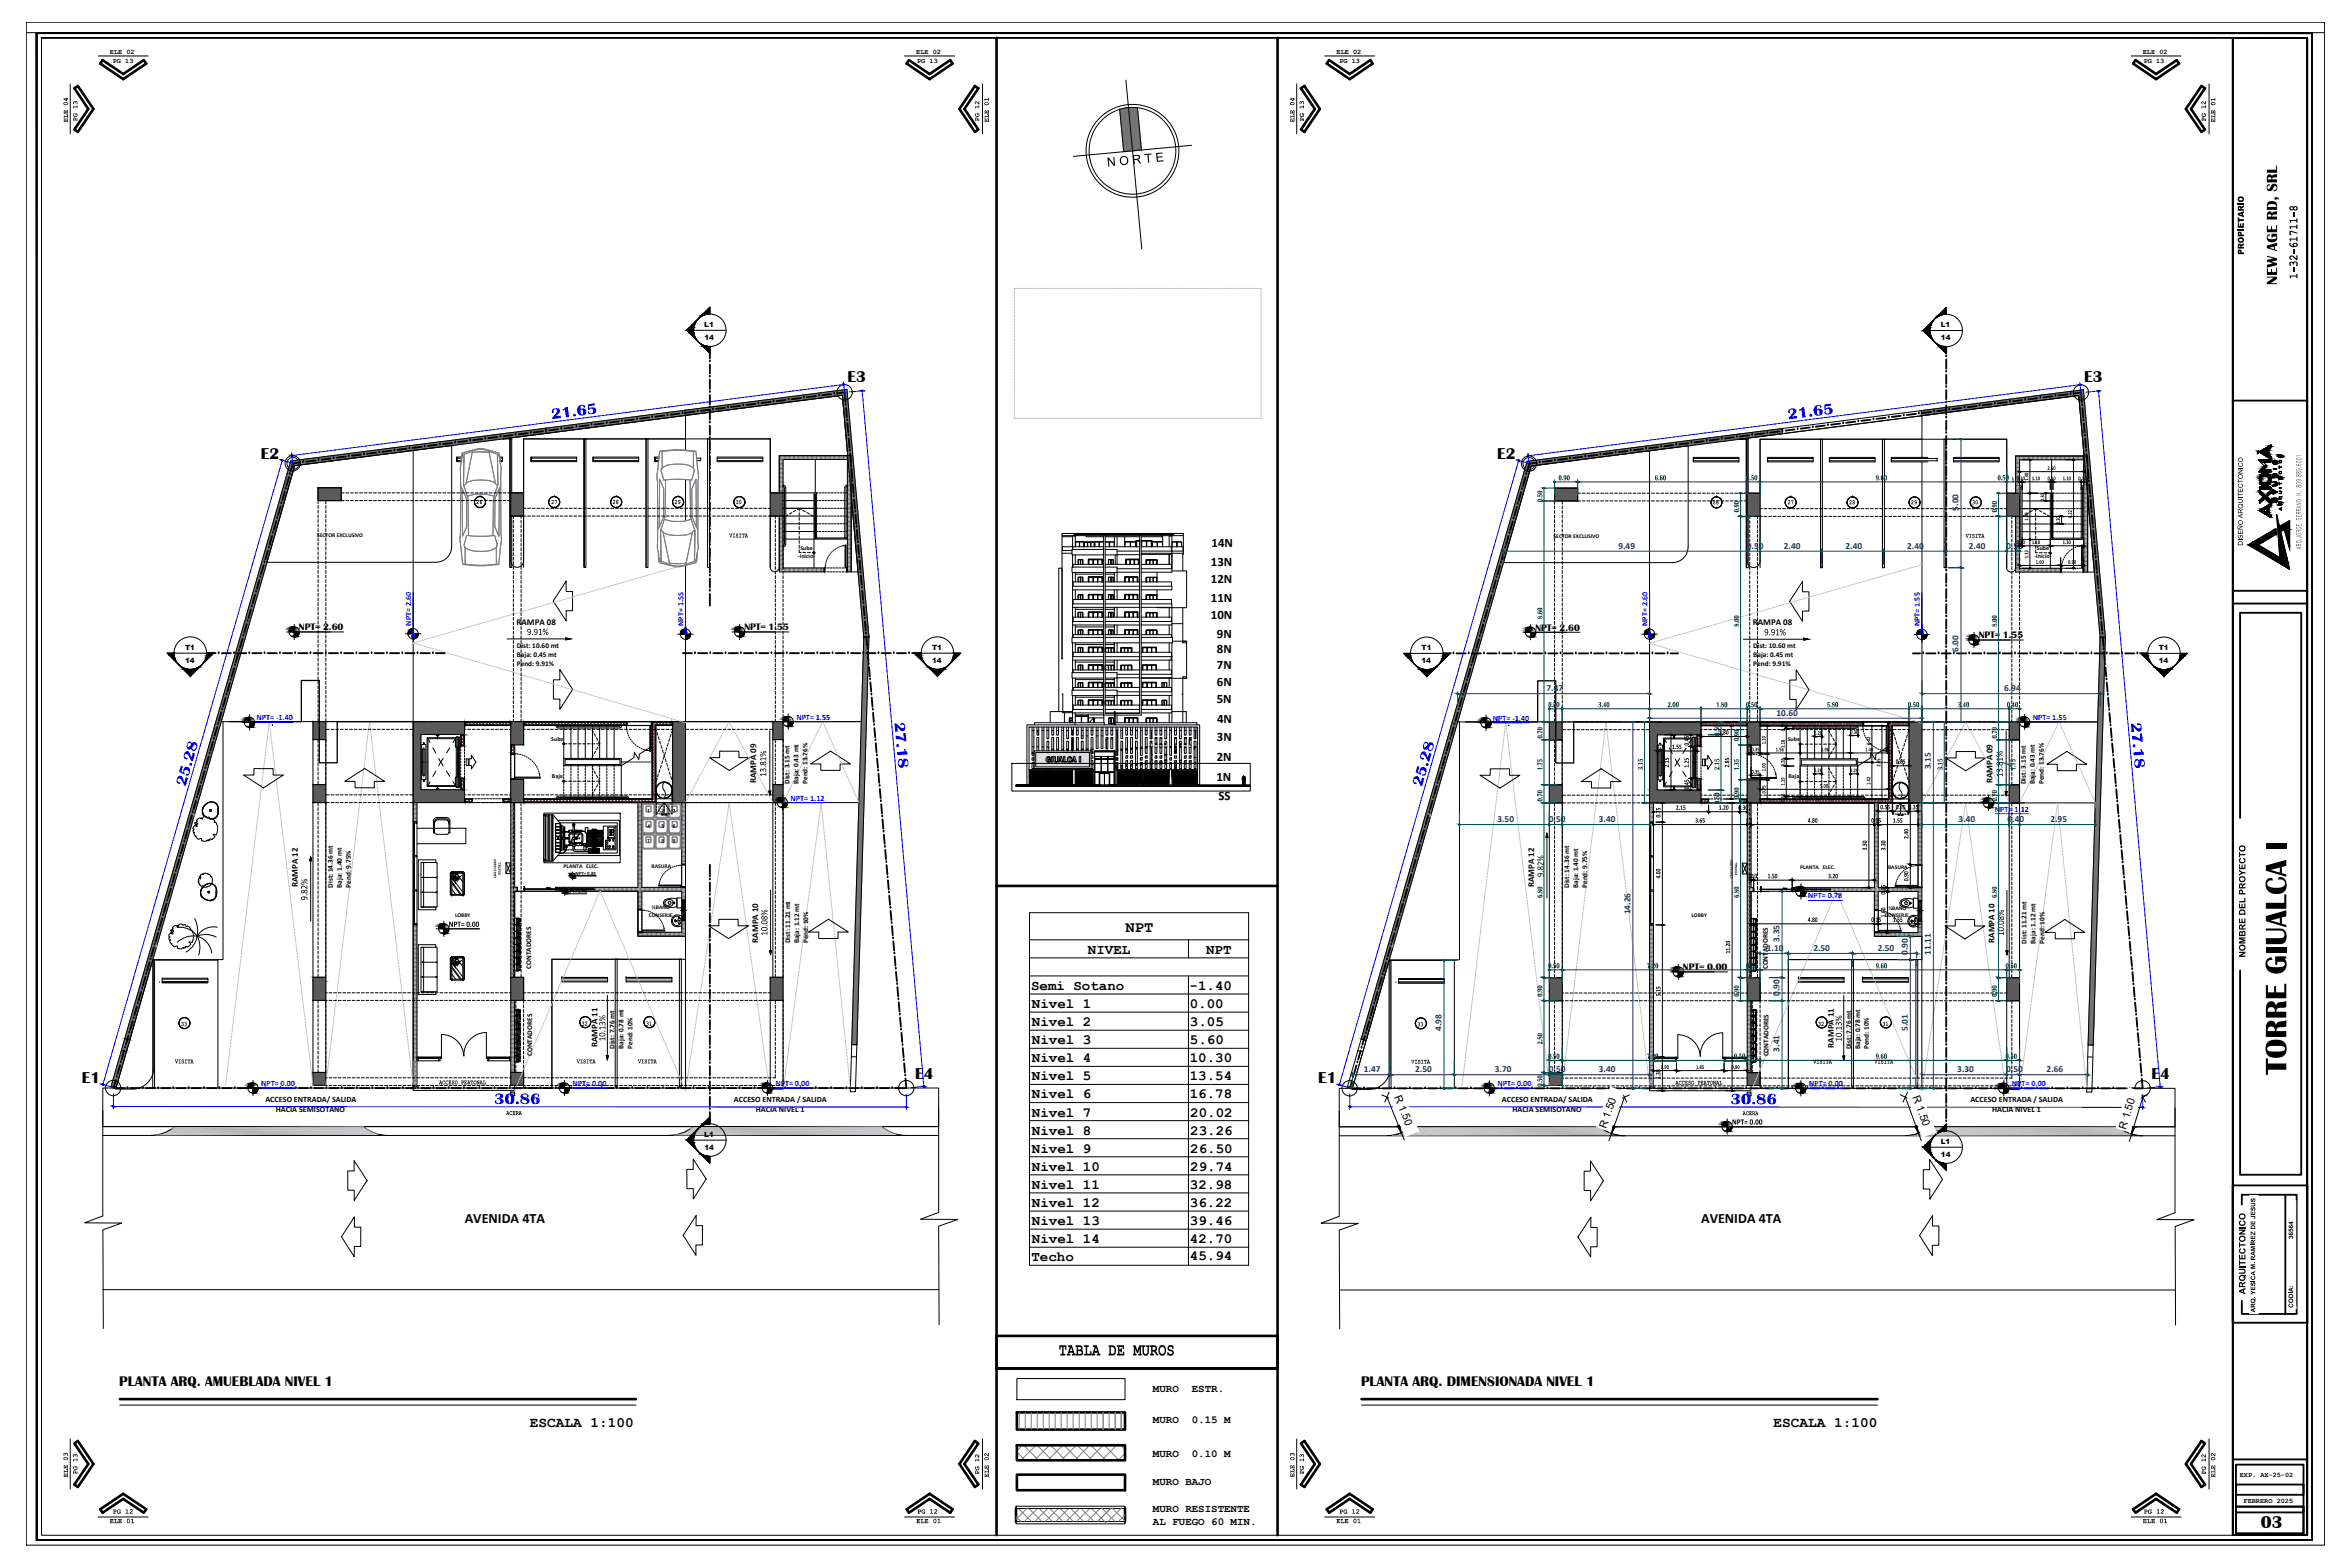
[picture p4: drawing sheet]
<svg xmlns="http://www.w3.org/2000/svg" width="914mm" height="610mm" viewBox="0 0 914 610" stroke-linecap="round" stroke-linejoin="round" font-family="sans-serif">
<defs><g id="words">
<text font-size="13.2" x="889.6" y="417.9" transform="rotate(-90 889.6 417.9)">TORRE GIUALCA I</text>
<text font-size="7.6" x="411.9" y="527.3">TABLA DE MUROS</text>
<text font-size="6.9" x="879.7" y="594.3">03</text>
<text font-size="6.6" x="886" y="110.9" transform="rotate(-90 886 110.9)">NEW AGE RD, SRL</text>
<g font-size="6.6" fill="#00f">
<text x="214.7" y="163.1" transform="rotate(-7 214.7 163.1)">21.65</text>
<text x="695.8" y="163.2" transform="rotate(-7 695.8 163.2)">21.65</text>
<text x="348" y="281.1" transform="rotate(85 348 281.1)">27.18</text>
<text x="829.1" y="281.2" transform="rotate(85 829.1 281.2)">27.18</text>
<text x="72.2" y="306.1" transform="rotate(-74 72.2 306.1)">25.28</text>
<text x="553.3" y="306.2" transform="rotate(-74 553.3 306.2)">25.28</text>
<text x="192.3" y="429.4">30.86</text>
<text x="673.3" y="429.6">30.86</text>
</g>
<g font-size="6.3">
<text x="329.8" y="148.6">E3</text>
<text x="810.9" y="148.6">E3</text>
<text x="101.5" y="178.4">E2</text>
<text x="582.6" y="178.5">E2</text>
<text x="356.1" y="419.7">E4</text>
<text x="837.2" y="419.8">E4</text>
<text x="31.8" y="421.3">E1</text>
<text x="512.9" y="421.4">E1</text>
</g>
<text font-size="6" x="437.9" y="362.4">NPT</text>
<text font-size="5.7" x="894" y="108.6" transform="rotate(-90 894 108.6)">1-32-61711-8</text>
<g font-size="5.6">
<text x="46.4" y="539.1">PLANTA ARQ. AMUEBLADA NIVEL 1</text>
<text x="529.6" y="539.1">PLANTA ARQ. DIMENSIONADA NIVEL 1</text>
<text x="206.1" y="555">ESCALA 1:100</text>
<text x="690.1" y="555">ESCALA 1:100</text>
</g>
<g font-size="5.5">
<text x="423.3" y="371">NIVEL</text>
<text x="469.3" y="371">NPT</text>
<text x="401.2" y="385.1">Semi Sotano</text>
<text x="462.9" y="385.1">-1.40</text>
<text x="401.5" y="392.1">Nivel 1</text>
<text x="462.9" y="392.1">0.00</text>
<text x="401.5" y="399.2">Nivel 2</text>
<text x="463" y="399.2">3.05</text>
<text x="401.5" y="406.2">Nivel 3</text>
<text x="463" y="406.2">5.60</text>
<text x="401.5" y="413.3">Nivel 4</text>
<text x="462.9" y="413.3">10.30</text>
<text x="401.5" y="420.3">Nivel 5</text>
<text x="462.9" y="420.3">13.54</text>
<text x="401.5" y="427.3">Nivel 6</text>
<text x="462.9" y="427.3">16.78</text>
<text x="401.5" y="434.4">Nivel 7</text>
<text x="463.1" y="434.4">20.02</text>
<text x="401.5" y="441.4">Nivel 8</text>
<text x="463.1" y="441.4">23.26</text>
<text x="401.5" y="448.4">Nivel 9</text>
<text x="463.1" y="448.4">26.50</text>
<text x="401.5" y="455.5">Nivel 10</text>
<text x="463.1" y="455.5">29.74</text>
<text x="401.5" y="462.5">Nivel 11</text>
<text x="463" y="462.5">32.98</text>
<text x="401.5" y="469.5">Nivel 12</text>
<text x="463" y="469.5">36.22</text>
<text x="180.8" y="475.8">AVENIDA 4TA</text>
<text x="401.5" y="476.6">Nivel 13</text>
<text x="463" y="476.6">39.46</text>
<text x="661.9" y="475.9">AVENIDA 4TA</text>
<text x="401.5" y="483.6">Nivel 14</text>
<text x="463" y="483.6">42.70</text>
<text x="401.3" y="490.7">Techo</text>
<text x="463" y="490.3">45.94</text>
</g>
<text font-size="5.4" x="430.9" y="64.8" transform="rotate(-5 430.9 64.8)">N O R T E</text>
<g font-size="5">
<text x="471.4" y="213">14N</text>
<text x="471.2" y="220.4">13N</text>
<text x="471.2" y="226.7">12N</text>
<text x="471.2" y="234">11N</text>
<text x="471.2" y="240.8">10N</text>
<text x="473.5" y="248.2">9N</text>
<text x="473.5" y="254.1">8N</text>
<text x="473.5" y="260.4">7N</text>
<text x="473.5" y="267">6N</text>
<text x="473.4" y="273.5">5N</text>
<text x="473.6" y="281.1">4N</text>
<text x="473.5" y="288.4">3N</text>
<text x="473.4" y="295.9">2N</text>
<text x="473.3" y="303.8">1N</text>
<text x="474.2" y="311.2">SS</text>
</g>
<text font-size="4.7" x="873.1" y="99.1" transform="rotate(-90 873.1 99.1)">PROPIETARIO</text>
<g font-size="4.6">
<text x="205" y="247">9.91%</text>
<text x="686.5" y="247.2">9.91%</text>
<text x="298.1" y="302.2" transform="rotate(-90 298.1 302.2)">13.81%</text>
<text x="779.3" y="302.3" transform="rotate(-90 779.3 302.3)">13.81%</text>
<text x="600.7" y="341.2" transform="rotate(-90 600.7 341.2)">9.82%</text>
<text x="119.6" y="350.3" transform="rotate(-90 119.6 350.3)">9.82%</text>
<text x="298.6" y="364" transform="rotate(-90 298.6 364)">10.08%</text>
<text x="779.7" y="364.1" transform="rotate(-90 779.7 364.1)">10.08%</text>
<text x="235.6" y="405.1" transform="rotate(-90 235.6 405.1)">10.13%</text>
<text x="716.6" y="405.2" transform="rotate(-90 716.6 405.2)">10.13%</text>
</g>
<g font-size="4.2">
<text x="542.5" y="426.8" transform="rotate(68 542.5 426.8)">R 1.50</text>
<text x="744.2" y="426.9" transform="rotate(70 744.2 426.9)">R 1.50</text>
<text x="624.9" y="439.1" transform="rotate(-70 624.9 439.1)">R 1.50</text>
<text x="827.2" y="439.4" transform="rotate(-73 827.2 439.4)">R 1.50</text>
<text x="448.6" y="541.3">MURO</text>
<text x="463.7" y="541.3">ESTR.</text>
<text x="448.6" y="553.4">MURO</text>
<text x="463.7" y="553.4">0.15 M</text>
<text x="448.6" y="566.9">MURO</text>
<text x="463.7" y="566.9">0.10 M</text>
<text x="448.6" y="577.7">MURO BAJO</text>
<text x="448.6" y="588.3">MURO RESISTENTE</text>
<text x="448.6" y="593.3">AL FUEGO 60 MIN.</text>
</g>
<g font-size="3.9">
<text x="895.5" y="213.8" transform="rotate(-90 895.5 213.8)">ARQ.JORGE SERRANO N. 809.889.6001</text>
<text x="873.7" y="372.5" transform="rotate(-90 873.7 372.5)">NOMBRE DEL PROYECTO</text>
<text x="873.7" y="503.5" transform="rotate(-90 873.7 503.5)">ARQUITECTONICO</text>
</g>
<g font-size="3.8">
<text x="174.6" y="360.6">NPT= 0.00</text>
<text x="673.9" y="437.5">NPT= 0.00</text>
</g>
<g font-size="3.7">
<text x="116.3" y="245.2">NPT= 2.60</text>
<text x="289.6" y="245.2">NPT= 1.55</text>
<text x="597.4" y="245.3">NPT= 2.60</text>
<text x="769.9" y="248.3">NPT= 1.55</text>
<text x="654.8" y="377.5">NPT= 0.00</text>
</g>
<g font-size="3.6" fill="#004080">
<text x="762.1" y="198.6" transform="rotate(-90 762.1 198.6)">5.00</text>
<text x="629.7" y="213.5">9.49</text>
<text x="679.7" y="213.5">0.50</text>
<text x="694.1" y="213.5">2.40</text>
<text x="718.1" y="213.5">2.40</text>
<text x="742.1" y="213.5">2.40</text>
<text x="766.1" y="213.5">2.40</text>
<text x="780.7" y="213.5">0.50</text>
<text x="762.1" y="253.5" transform="rotate(-90 762.1 253.5)">6.00</text>
<text x="601.8" y="268.9">7.47</text>
<text x="779.8" y="268.9">6.94</text>
<text x="691.3" y="278.4">10.60</text>
<text x="751.3" y="299.3" transform="rotate(-90 751.3 299.3)">3.15</text>
<text x="582.7" y="319.8">3.50</text>
<text x="602.7" y="319.8">0.50</text>
<text x="622.2" y="319.8">3.40</text>
<text x="762.1" y="319.8">3.40</text>
<text x="781.1" y="319.8">0.40</text>
<text x="797.8" y="319.8">2.95</text>
<text x="634.4" y="355.7" transform="rotate(-90 634.4 355.7)">14.26</text>
<text x="687.5" y="369.9">1.10</text>
<text x="692.4" y="366.3" transform="rotate(-90 692.4 366.3)">3.35</text>
<text x="705.6" y="369.9">2.50</text>
<text x="730.6" y="369.9">2.50</text>
<text x="742.3" y="371.5" transform="rotate(-90 742.3 371.5)">0.90</text>
<text x="751.3" y="371.4" transform="rotate(-90 751.3 371.4)">11.11</text>
<text x="692.4" y="387.5" transform="rotate(-90 692.4 387.5)">0.90</text>
<text x="560.9" y="401.2" transform="rotate(-90 560.9 401.2)">4.98</text>
<text x="742.3" y="401.1" transform="rotate(-90 742.3 401.1)">5.01</text>
<text x="692.4" y="409.1" transform="rotate(-90 692.4 409.1)">3.41</text>
<text x="530.7" y="417.1">1.47</text>
<text x="550.7" y="417.1">2.50</text>
<text x="581.6" y="417.1">3.70</text>
<text x="602.7" y="417.1">0.50</text>
<text x="622.2" y="417.1">3.40</text>
<text x="761.6" y="417.1">3.30</text>
<text x="780.7" y="417.1">0.50</text>
<text x="796.4" y="417.1">2.66</text>
</g>
<g font-size="3.5">
<text x="201" y="243">RAMPA 08</text>
<text x="682.1" y="243.1">RAMPA 08</text>
<text x="294.2" y="304.7" transform="rotate(-90 294.2 304.7)">RAMPA 09</text>
<text x="775.3" y="304.8" transform="rotate(-90 775.3 304.8)">RAMPA 09</text>
<text x="115.9" y="345" transform="rotate(-90 115.9 345)">RAMPA 12</text>
<text x="596.9" y="345.2" transform="rotate(-90 596.9 345.2)">RAMPA 12</text>
<text x="295" y="366.7" transform="rotate(-90 295 366.7)">RAMPA 10</text>
<text x="776.1" y="366.8" transform="rotate(-90 776.1 366.8)">RAMPA 10</text>
<text x="232.5" y="407.4" transform="rotate(-90 232.5 407.4)">RAMPA 11</text>
<text x="713.6" y="407.5" transform="rotate(-90 713.6 407.5)">RAMPA 11</text>
</g>
<g font-size="3.3" fill="#00592d">
<text x="606.4" y="186.9">0.90</text>
<text x="643.9" y="186.9">6.60</text>
<text x="679.4" y="186.9">0.50</text>
<text x="729.9" y="186.9">9.60</text>
<text x="777.2" y="186.9">0.50</text>
<text x="600.2" y="195.3" transform="rotate(-90 600.2 195.3)">0.50</text>
<text x="676.7" y="199.3" transform="rotate(-90 676.7 199.3)">0.90</text>
<text x="777.1" y="199.3" transform="rotate(-90 777.1 199.3)">0.90</text>
<text x="600.2" y="240.8" transform="rotate(-90 600.2 240.8)">8.60</text>
<text x="676.7" y="243.8" transform="rotate(-90 676.7 243.8)">8.00</text>
<text x="777.1" y="243.8" transform="rotate(-90 777.1 243.8)">8.00</text>
<text x="602.4" y="275.1">0.50</text>
<text x="621.9" y="275.1">3.40</text>
<text x="648.9" y="275.1">2.00</text>
<text x="667.8" y="275.1">1.80</text>
<text x="679.4" y="275.1">0.50</text>
<text x="710.8" y="275.1">5.80</text>
<text x="742.4" y="275.1">0.50</text>
<text x="761.8" y="275.1">3.40</text>
<text x="780.9" y="275.1">0.40</text>
<text x="600.2" y="287.3" transform="rotate(-90 600.2 287.3)">0.70</text>
<text x="669.1" y="286.3" transform="rotate(-90 669.1 286.3)">0.50</text>
<text x="777.1" y="287.3" transform="rotate(-90 777.1 287.3)">0.70</text>
<text x="600.2" y="299.7" transform="rotate(-90 600.2 299.7)">1.75</text>
<text x="639.3" y="299.6" transform="rotate(-90 639.3 299.6)">3.15</text>
<text x="669.1" y="299.6" transform="rotate(-90 669.1 299.6)">2.15</text>
<text x="676.7" y="299.7" transform="rotate(-90 676.7 299.7)">1.35</text>
<text x="755.9" y="299.6" transform="rotate(-90 755.9 299.6)">3.15</text>
<text x="784.3" y="299.7" transform="rotate(-90 784.3 299.7)">1.75</text>
<text x="600.2" y="311.8" transform="rotate(-90 600.2 311.8)">0.70</text>
<text x="777.1" y="311.8" transform="rotate(-90 777.1 311.8)">0.70</text>
<text x="669.1" y="312.8" transform="rotate(-90 669.1 312.8)">0.50</text>
<text x="600.2" y="349.3" transform="rotate(-90 600.2 349.3)">6.80</text>
<text x="676.7" y="349.3" transform="rotate(-90 676.7 349.3)">6.80</text>
<text x="777.1" y="349.3" transform="rotate(-90 777.1 349.3)">6.80</text>
<text x="602.4" y="376.7">0.50</text>
<text x="640.9" y="376.7">7.20</text>
<text x="679.4" y="376.7">0.50</text>
<text x="729.9" y="376.7">9.60</text>
<text x="780.4" y="376.7">0.50</text>
<text x="600.2" y="387.8" transform="rotate(-90 600.2 387.8)">0.90</text>
<text x="676.7" y="387.8" transform="rotate(-90 676.7 387.8)">0.90</text>
<text x="777.1" y="387.8" transform="rotate(-90 777.1 387.8)">0.90</text>
<text x="600.2" y="406.3" transform="rotate(-90 600.2 406.3)">2.80</text>
<text x="602.4" y="411.9">0.50</text>
<text x="674.7" y="411.9">0.50</text>
<text x="729.9" y="411.9">9.60</text>
<text x="780.4" y="411.9">0.50</text>
<text x="600.2" y="422.8" transform="rotate(-90 600.2 422.8)">0.50</text>
</g>
<g font-size="3.3">
<text x="668.8" y="285.8">1.80</text>
<text x="650.6" y="291.4">1.55</text>
<text x="657.1" y="290" transform="rotate(-90 657.1 290)">0.45</text>
<text x="676.7" y="288.3" transform="rotate(-90 676.7 288.3)">0.90</text>
<text x="649.4" y="298.6" transform="rotate(-90 649.4 298.6)">2.15</text>
<text x="657.1" y="298.6" transform="rotate(-90 657.1 298.6)">1.25</text>
<text x="672.9" y="298.6" transform="rotate(-90 672.9 298.6)">2.85</text>
<text x="737.6" y="297.2">0.65</text>
<text x="657.1" y="307.1" transform="rotate(-90 657.1 307.1)">0.45</text>
<text x="676.7" y="310.8" transform="rotate(-90 676.7 310.8)">0.90</text>
<text x="652.1" y="315">2.15</text>
<text x="668.8" y="315">1.20</text>
<text x="676.4" y="315">0.30</text>
<text x="731.6" y="314.8">0.55</text>
<text x="737.6" y="314.8">0.650.35</text>
<text x="646.1" y="318" transform="rotate(-90 646.1 318)">0.75</text>
<text x="659.6" y="320">3.65</text>
<text x="703.4" y="320">4.80</text>
<text x="728.1" y="320">0.15</text>
<text x="736.5" y="320">1.55</text>
<text x="742.6" y="326.3" transform="rotate(-90 742.6 326.3)">2.40</text>
<text x="726.4" y="330.8" transform="rotate(-90 726.4 330.8)">3.30</text>
<text x="733.7" y="330.8" transform="rotate(-90 733.7 330.8)">3.30</text>
<text x="646.1" y="341.8" transform="rotate(-90 646.1 341.8)">4.00</text>
<text x="679.9" y="341.6">0.10</text>
<text x="687.8" y="341.6">1.50</text>
<text x="711.4" y="341.6">3.20</text>
<text x="742.6" y="342.8" transform="rotate(-90 742.6 342.8)">0.90</text>
<text x="733.7" y="348" transform="rotate(-90 733.7 348)">0.15</text>
<text x="703.4" y="358.6">4.80</text>
<text x="728.1" y="358.6">0.15</text>
<text x="733.7" y="356.9" transform="rotate(-90 733.7 356.9)">1.60</text>
<text x="736.5" y="358.6">1.55</text>
<text x="673.2" y="370.9" transform="rotate(-90 673.2 370.9)">11.20</text>
<text x="646.1" y="387.6" transform="rotate(-90 646.1 387.6)">5.15</text>
<text x="640.9" y="411.9">7.20</text>
<text x="646.1" y="419.9" transform="rotate(-90 646.1 419.9)">1.30</text>
</g>
<g font-size="3.1" fill="#00f">
<text x="160" y="243.4" transform="rotate(-90 160 243.4)">NPT= 2.60</text>
<text x="266" y="243.5" transform="rotate(-90 266 243.5)">NPT= 1.55</text>
<text x="641.1" y="243.5" transform="rotate(-90 641.1 243.5)">NPT= 2.60</text>
<text x="747" y="243.6" transform="rotate(-90 747 243.6)">NPT= 1.55</text>
<text x="99.8" y="280.3">NPT= -1.40</text>
<text x="309.9" y="280">NPT= 1.55</text>
<text x="580.9" y="280.4">NPT= -1.40</text>
<text x="791" y="280">NPT= 1.55</text>
<text x="307.6" y="311.5">NPT= 1.12</text>
<text x="776.3" y="315.7">NPT= 1.12</text>
<text x="703.6" y="349.5">NPT= 0.78</text>
<text x="101.6" y="422.5">NPT= 0.00</text>
<text x="222.8" y="422.5">NPT= 0.00</text>
<text x="301.7" y="422.5">NPT= 0.00</text>
<text x="582.7" y="422.6">NPT= 0.00</text>
<text x="703.9" y="422.6">NPT= 0.00</text>
<text x="782.9" y="422.6">NPT= 0.00</text>
</g>
<g font-size="3.1">
<text x="103.3" y="428.7">ACCESO ENTRADA/ SALIDA</text>
<text x="285.6" y="428.7">ACCESO ENTRADA / SALIDA</text>
<text x="584.4" y="428.8">ACCESO ENTRADA/ SALIDA</text>
<text x="766.7" y="428.8">ACCESO ENTRADA / SALIDA</text>
<text x="107.3" y="432.6">HACIA SEMISOTANO</text>
<text x="294.1" y="432.6">HACIA NIVEL 1</text>
<text x="588.5" y="432.7">HACIA SEMISOTANO</text>
<text x="775.2" y="432.7">HACIA NIVEL 1</text>
</g>
<g font-size="3">
<text x="26.4" y="47.6" transform="rotate(-90 26.4 47.6)">ELE 04</text>
<text x="30.1" y="47.2" transform="rotate(-90 30.1 47.2)">PG 13</text>
<text x="381" y="47.2" transform="rotate(-90 381 47.2)">PG 12</text>
<text x="384.8" y="47.6" transform="rotate(-90 384.8 47.6)">ELE 01</text>
<text x="503.7" y="47.6" transform="rotate(-90 503.7 47.6)">ELE 04</text>
<text x="507.4" y="47.2" transform="rotate(-90 507.4 47.2)">PG 13</text>
<text x="858.3" y="47.2" transform="rotate(-90 858.3 47.2)">PG 12</text>
<text x="862" y="47.6" transform="rotate(-90 862 47.6)">ELE 01</text>
<text x="26.4" y="574.7" transform="rotate(-90 26.4 574.7)">ELE 03</text>
<text x="30.1" y="573.5" transform="rotate(-90 30.1 573.5)">PG 13</text>
<text x="381" y="573.6" transform="rotate(-90 381 573.6)">PG 12</text>
<text x="384.8" y="574.7" transform="rotate(-90 384.8 574.7)">ELE 02</text>
<text x="503.7" y="574.7" transform="rotate(-90 503.7 574.7)">ELE 03</text>
<text x="507.4" y="573.5" transform="rotate(-90 507.4 573.5)">PG 13</text>
<text x="858.3" y="573.6" transform="rotate(-90 858.3 573.6)">PG 12</text>
<text x="862" y="574.7" transform="rotate(-90 862 574.7)">ELE 02</text>
<text x="42.7" y="592.6">ELE 01</text>
<text x="43.8" y="588.8">PG 12</text>
<text x="356.5" y="592.6">ELE 01</text>
<text x="356.9" y="588.8">PG 12</text>
<text x="520" y="592.6">ELE 01</text>
<text x="521.1" y="588.8">PG 12</text>
<text x="833.8" y="592.6">ELE 01</text>
<text x="834.1" y="588.8">PG 12</text>
</g>
<g font-size="2.9">
<text x="185.3" y="196.1">26</text>
<text x="214.4" y="196.1">27</text>
<text x="238.4" y="196.1">28</text>
<text x="262.5" y="196.1">29</text>
<text x="286.2" y="196.1">30</text>
<text x="666.4" y="196.2">26</text>
<text x="695.6" y="196.2">27</text>
<text x="719.4" y="196.2">28</text>
<text x="743.5" y="196.2">29</text>
<text x="767.3" y="196.2">30</text>
<text x="283.8" y="209.1">VISITA</text>
<text x="764.9" y="209.2">VISITA</text>
<text x="872.7" y="212.3" transform="rotate(-90 872.7 212.3)">DISEÑO ARQUITECTONICO</text>
<text x="70.4" y="399.2">33</text>
<text x="226.3" y="399">32</text>
<text x="251.3" y="399">31</text>
<text x="551.5" y="399.3">33</text>
<text x="707.4" y="399.1">32</text>
<text x="732.4" y="399.1">31</text>
<text x="68.1" y="413.7">VISITA</text>
<text x="224.5" y="413.7">VISITA</text>
<text x="248.3" y="413.7">VISITA</text>
<text x="549.2" y="413.8">VISITA</text>
<text x="705.6" y="413.8">VISITA</text>
<text x="729.4" y="413.8">VISITA</text>
<text x="170.9" y="421.9">ACCESO PEATONAL</text>
<text x="652" y="422">ACCESO PEATONAL</text>
<text x="197" y="433.7">ACERA</text>
<text x="678.1" y="433.8">ACERA</text>
</g>
<g font-size="2.8">
<text x="274.1" y="127.1">L1</text>
<text x="755.2" y="127.2">L1</text>
<text x="274.1" y="132.3">14</text>
<text x="755.2" y="132.4">14</text>
<text x="72" y="257.9">14</text>
<text x="72" y="252.7">T1</text>
<text x="201.1" y="252">Dist: 10.60 mt</text>
<text x="201.1" y="255.5">Baja: 0.45 mt</text>
<text x="362.7" y="257.9">14</text>
<text x="362.7" y="252.7">T1</text>
<text x="553.1" y="252.8">T1</text>
<text x="682.2" y="252.2">Dist: 10.60 mt</text>
<text x="682.2" y="255.6">Baja: 0.45 mt</text>
<text x="840" y="252.8">T1</text>
<text x="201.1" y="259.1">Pend: 9.91%</text>
<text x="553.1" y="258">14</text>
<text x="682.2" y="259.1">Pend: 9.91%</text>
<text x="840" y="258">14</text>
<text x="307.2" y="305" transform="rotate(-90 307.2 305)">Dist: 3.15 mt</text>
<text x="310.7" y="305" transform="rotate(-90 310.7 305)">Baja: 0.43 mt</text>
<text x="314.2" y="305" transform="rotate(-90 314.2 305)">Pend: 13.76%</text>
<text x="788.3" y="305.1" transform="rotate(-90 788.3 305.1)">Dist: 3.15 mt</text>
<text x="791.8" y="305.1" transform="rotate(-90 791.8 305.1)">Baja: 0.43 mt</text>
<text x="795.3" y="305.1" transform="rotate(-90 795.3 305.1)">Pend: 13.76%</text>
<text x="129.5" y="345.3" transform="rotate(-90 129.5 345.3)">Dist: 14.36 mt</text>
<text x="133" y="345.3" transform="rotate(-90 133 345.3)">Baja: 1.40 mt</text>
<text x="136.5" y="345.3" transform="rotate(-90 136.5 345.3)">Pend: 9.75%</text>
<text x="610.6" y="345.5" transform="rotate(-90 610.6 345.5)">Dist: 14.36 mt</text>
<text x="614.1" y="345.5" transform="rotate(-90 614.1 345.5)">Baja: 1.40 mt</text>
<text x="617.6" y="345.5" transform="rotate(-90 617.6 345.5)">Pend: 9.75%</text>
<text x="307.5" y="367" transform="rotate(-90 307.5 367)">Dist: 11.21 mt</text>
<text x="311" y="367" transform="rotate(-90 311 367)">Baja: 1.12 mt</text>
<text x="314.4" y="367" transform="rotate(-90 314.4 367)">Pend: 10%</text>
<text x="788.5" y="367.1" transform="rotate(-90 788.5 367.1)">Dist: 11.21 mt</text>
<text x="792" y="367.1" transform="rotate(-90 792 367.1)">Baja: 1.12 mt</text>
<text x="795.6" y="367.1" transform="rotate(-90 795.6 367.1)">Pend: 10%</text>
<text x="206.7" y="377" transform="rotate(-90 206.7 377)">CONTADORES</text>
<text x="687.8" y="377.1" transform="rotate(-90 687.8 377.1)">CONTADORES</text>
<text x="207.1" y="410.9" transform="rotate(-90 207.1 410.9)">CONTADORES</text>
<text x="239.1" y="408.1" transform="rotate(-90 239.1 408.1)">Dist: 7.76 mt</text>
<text x="242.6" y="408.1" transform="rotate(-90 242.6 408.1)">Baja: 0.78 mt</text>
<text x="246.2" y="408.1" transform="rotate(-90 246.2 408.1)">Pend: 10%</text>
<text x="688.2" y="411" transform="rotate(-90 688.2 411)">CONTADORES</text>
<text x="720.2" y="408.1" transform="rotate(-90 720.2 408.1)">Dist: 7.76 mt</text>
<text x="723.8" y="408.1" transform="rotate(-90 723.8 408.1)">Baja: 0.78 mt</text>
<text x="727.2" y="408.1" transform="rotate(-90 727.2 408.1)">Pend: 10%</text>
<text x="274.1" y="442.1">L1</text>
<text x="274.1" y="447.4">14</text>
<text x="755.2" y="444.9">L1</text>
<text x="755.2" y="450.1">14</text>
<text x="892.3" y="478.9" transform="rotate(-90 892.3 478.9)">36564</text>
<text x="892.3" y="508.8" transform="rotate(-90 892.3 508.8)">CODIA:</text>
<text x="877.5" y="510.6" transform="rotate(-90 877.5 510.6)">ARQ. YESICA M. RAMIREZ DE JESUS</text>
</g>
<g font-size="2.7">
<text x="42.8" y="20.8">ELE 02</text>
<text x="356.5" y="20.8">ELE 02</text>
<text x="520.1" y="20.8">ELE 02</text>
<text x="833.8" y="20.8">ELE 02</text>
<text x="43.9" y="24.6">PG 13</text>
<text x="356.9" y="24.6">PG 13</text>
<text x="521.2" y="24.6">PG 13</text>
<text x="834.1" y="24.6">PG 13</text>
<text x="796.7" y="182.9">2.50</text>
<text x="784.7" y="186.8">0.10</text>
<text x="789.2" y="187.1" transform="rotate(-90 789.2 187.1)">1.30</text>
<text x="790.6" y="186.8">1.10</text>
<text x="796.7" y="186.8">0.10</text>
<text x="802.6" y="186.8">1.10</text>
<text x="808.7" y="186.8">0.10</text>
<text x="795.4" y="195" transform="rotate(-90 795.4 195)">0.30</text>
<text x="789.2" y="202.6" transform="rotate(-90 789.2 202.6)">1.80</text>
<text x="801.5" y="204" transform="rotate(-90 801.5 204)">0.30</text>
<text x="806.2" y="201.6" transform="rotate(-90 806.2 201.6)">4.22</text>
<text x="784.7" y="211.7">0.10</text>
<text x="790.6" y="211.7">1.10</text>
<text x="802.6" y="211.7">1.30</text>
<text x="789.2" y="217.2" transform="rotate(-90 789.2 217.2)">1.12</text>
<text x="792.1" y="219.3">1.60</text>
<text x="804.7" y="219.3">0.90</text>
<text x="694.4" y="284.5" transform="rotate(-90 694.4 284.5)">0.10</text>
<text x="705.8" y="285.8">0.28</text>
<text x="719.9" y="285.5">0.30</text>
<text x="681.5" y="292.3">0.35</text>
<text x="687" y="289.5" transform="rotate(-90 687 289.5)">1.10</text>
<text x="691" y="292.3">1.56</text>
<text x="694.4" y="290.9" transform="rotate(-90 694.4 290.9)">1.18</text>
<text x="708.6" y="292.3">1.96</text>
<text x="725.7" y="292.3">1.48</text>
<text x="727.7" y="289.8" transform="rotate(-90 727.7 289.8)">1.42</text>
<text x="694.4" y="298.2" transform="rotate(-90 694.4 298.2)">0.28</text>
<text x="731.6" y="298.3" transform="rotate(-90 731.6 298.3)">2.85</text>
<text x="681.5" y="301">0.35</text>
<text x="687" y="300" transform="rotate(-90 687 300)">1.00</text>
<text x="694.4" y="305.6" transform="rotate(-90 694.4 305.6)">1.19</text>
<text x="705.8" y="300.4">0.28</text>
<text x="719.8" y="300.4">0.28</text>
<text x="727.7" y="305.4" transform="rotate(-90 727.7 305.4)">1.42</text>
<text x="687" y="308.7" transform="rotate(-90 687 308.7)">0.75</text>
<text x="694.4" y="312" transform="rotate(-90 694.4 312)">0.10</text>
<text x="708.2" y="306.4">5.00</text>
<text x="646.2" y="415.8">0.90</text>
<text x="659.9" y="415.8">1.85</text>
<text x="673.7" y="415.8">0.90</text>
<text x="871.5" y="574.7">EXP. AX-25-02</text>
<text x="873" y="584.5">FEBRERO 2025</text>
</g>
<g font-size="2.4">
<text x="311.4" y="214">Sube</text>
<text x="792.6" y="214.1">Sube</text>
<text x="310.5" y="217">-inicio-</text>
<text x="791.6" y="217.1">-inicio-</text>
<text x="214.5" y="288.2">Sube</text>
<text x="695.6" y="288.3">Sube</text>
<text x="214.8" y="302.7">Baja</text>
<text x="695.9" y="302.8">Baja</text>
</g>
<g font-size="2.2">
<text x="123.4" y="209">SECTOR EXCLUSIVO</text>
<text x="604.5" y="209.1">SECTOR EXCLUSIVO</text>
<text x="251.7" y="316.1">1</text>
<text x="257.3" y="316.1">2</text>
<text x="261.8" y="316.1">3</text>
<text x="251.9" y="322">4</text>
<text x="257.3" y="322">5</text>
<text x="261.8" y="322">6</text>
<text x="251.8" y="327.8">7</text>
<text x="257.3" y="327.8">8</text>
<text x="261.8" y="327.8">9</text>
<text x="219.3" y="337.8">PLANTA ELEC.</text>
<text x="253.6" y="337.8">BASURA</text>
<text x="700.4" y="338">PLANTA ELEC.</text>
<text x="734.7" y="338">BASURA</text>
<text x="253.7" y="353.8">½BAÑO</text>
<text x="734.8" y="353.9">½BAÑO</text>
<text x="177.1" y="356.5">LOBBY</text>
<text x="252.5" y="356.5">CONSERJE</text>
<text x="658.2" y="356.7">LOBBY</text>
<text x="733.5" y="356.7">CONSERJE</text>
</g>
<g font-size="1.9">
<text x="224" y="340.2">NPT= 0.85</text>
<text x="220.5" y="347.2">NPT= 0.78</text>
</g>
<g font-size="1.7">
<text x="193" y="341.6" transform="rotate(-90 193 341.6)">CASILLERO</text>
<text x="194.8" y="340.4" transform="rotate(-90 194.8 340.4)">POSTAL</text>
<text x="674.1" y="341.7" transform="rotate(-90 674.1 341.7)">CASILLERO</text>
<text x="675.9" y="340.5" transform="rotate(-90 675.9 340.5)">POSTAL</text>
</g>
</g></defs>
<!-- layer: A-DETL -->
<g fill="none" stroke="#000" stroke-width="1">
<path d="M28.9 34.3l1.4-.8 6.1 8.9-6.1 8.9-1.4-.9 5.5-8zM39.9 23.4l8 5.4 8.1-5.4 .9 1.3-9 6.1-8.9-6.1zM353.7 23.4l8 5.4 8-5.4 1 1.3-9 6.1-8.9-6.1zM379.3 33.5l1.4 .8-5.4 8.1 5.4 8-1.4 .9-6-8.9zM506.2 34.3l1.4-.8 6 8.9-6 8.9-1.4-.9 5.4-8zM517.2 23.4l8 5.4 8-5.4 .9 1.3-8.9 6.1-9-6.1zM830.9 23.4l8 5.4 8.1-5.4 .9 1.3-9 6.1-8.9-6.1zM856.6 33.5l1.4 .8-5.5 8.1 5.5 8-1.4 .9-6.1-8.9zM46.6 544.3h200.8M529.8 544.3h200.7M28.9 561.5l1.4-.9 6.1 8.9-6.1 9-1.4-1 5.5-8zM379.3 560.6l1.4 .9-5.4 8 5.4 8-1.4 1-6-9z"/>
<path d="M506.2 561.5l1.4-.9 6 8.9-6 9-1.4-1 5.4-8zM856.6 560.6l1.4 .9-5.5 8 5.5 8-1.4 1-6.1-9zM39 587.1l8.9-6 9 6-.9 1.4-8.1-5.4-8 5.4zM352.8 587.1l8.9-6 9 6-1 1.4-8-5.4-8 5.4zM516.2 587.1l9-6 8.9 6-.9 1.4-8-5.4-8 5.4zM830 587.1l8.9-6 9 6-.9 1.4-8.1-5.4-8 5.4z"/>
</g>
<!-- layer: A-DETL-THIN -->
<g fill="none" stroke="#000" stroke-width=".39">
<path d="M27.3 32.7v19.4M38.2 21.8h19.4M352 21.8h19.5M382.3 32.7v19.4M504.6 32.7v19.4M515.4 21.8h19.5M829.3 21.8h19.4M859.6 32.7v19.4M195.7 170.7l132.1-16.9 2 23.5h-26.6v14.4h-3.5v-21h-96v21h-5v-21zM317.2 178.7v13M676.8 170.9l132-17 2.1 23.5h-26.6v14.5h-3.5v-21h-95.9v21h-5v-21zM798.3 178.9v13"/>
<path d="M123.8 189.8h9v4.9h-9zM304.7 191.7h.6M304.7 194.7h.6M304.7 197.8h.6M305.2 189.7l-.5-.5v-.5l.7 .3 .3 .7M305.3 189.8l-.1 21.9-.5 .5v.5l.7-.3 .3-.7 .1-21.9M305.8 191.7h10.9M305.8 194.7h10.9M305.8 197.8h10.9M316.7 191.7h1v17.4h-.4l-.1-16.9v17.1h12.5v.4h-13zM328.7 189.8v19.3h.5v-19.3M329.7 189.2l-.5 .5"/>
<path d="M329.7 188.7l-.7 .3-.3 .7M329.7 188.7v.5M331.2 192.6l2.7 29.9h-2.7zM604.9 189.9h9v5h-9zM785.8 191.9h.5M785.8 194.9h.5M785.8 197.9h.5M786.8 189.9l-.3-.7-.7-.3v.5l.5 .5v22M786.8 191.9h11M786.8 194.9h11M786.8 197.9h11M786.8 189.9v22"/>
<path d="M797.8 191.9h1v17.4h-.4l-.1-16.9v17h12.5v.5h-13zM810.1 189.2l.7-.3v.5l-.5 .5v19.4h-.5v-19.4zM812.3 192.7l2.6 29.9h-2.6zM175.7 212.7a6 6 0 0 1-6 6M175.8 212.7v-39.4l-61.1 7.9-10.8 37.6h65.8M198.7 200.8h5v17.4a2.5 2.5 0 0 1-2.5 2.5 2.5 2.5 0 0 1-2.5-2.5zM299.7 200.8h3.5v19.9a1.76 1.76 0 0 1-1.7 1.7 1.76 1.76 0 0 1-1.8-1.7zM304.7 200.8h.6M304.7 203.8h.6M304.7 206.8h.6M304.7 209.7h.6M305.8 200.8h10.9"/>
<path d="M305.8 203.8h10.9M305.8 206.8h10.9M305.8 209.7h10.9v11.3M656.8 212.8a6 6 0 0 1-6 6l-65.8 .1 10.8-37.6 61.1-7.9v39.5M679.8 218.3a2.52 2.52 0 0 0 2.5 2.5 2.52 2.52 0 0 0 2.6-2.5v-17.4h-5v17.4M785.8 206.9h.5M785.8 200.9h.5M785.8 203.8h.5M786.8 211.8l-.6 .9-.4 .1v-.4M786.8 206.9h11M786.8 200.9h11M786.8 203.8h11"/>
<path d="M786.8 209.9h11v11.2M780.8 220.8a1.76 1.76 0 0 0 1.7 1.8 1.76 1.76 0 0 0 1.8-1.8v-19.9h-3.5v19.9M105.9 282h.1M121.8 287.7h5v17.5h-5zM216.3 282.2l.3 .7 .7 .3h23.6l.7-.3 .3-.7M216.4 282.3h.5M216.8 282.2l.5 .5h23.6l.5-.5M219.4 295h22.4v2.9h-22.4zM219.9 295.5h21.3v1.9h-21.3zM241.5 282.3h.4M300.7 287.7h4v17.5h-4zM587 282.1l.1 .2v-.2"/>
<path d="M602.9 287.8h5v17.5h-5zM698.4 282.8l-.5-.5h-.5l.3 .7 .7 .3M698.4 283.4h23.6M698.4 282.8h23.6M700.4 295.2h22.4v2.8h-22.4zM700.9 295.6h21.4v1.9h-21.4zM722.5 282.3l-.5 .5M722.5 282.3h.5M723 282.3l-.3 .7-.7 .3M781.8 287.8h4v17.5h-4zM121.8 312.2h5v68h-5zM243.7 310.2l.5 .5"/>
<path d="M243.7 309.7l.9 .6 .1 .4h-.5M243.7 309.7h-26.4l-.7 .3-.3 .7h.6l.4-.5h26.4M255.2 310.7h6.5v1.5h-6.5zM255.3 307.3v4.9M258.4 307.4l-.6-1.5 .6-1.6a3.1 3.1 0 0 1 3.1 3.1 3.1 3.1 0 0 1-3.1 3.1l.5-1.5-.5-1.5M261.5 307.3v4.9M300.7 312.2h4v68h-4zM395.3 305.8h91.1M395.3 305.4h91.1M602.9 312.3h5v68h-5zM725.8 310.8a.92 .92 0 0 0-1-.9l-26.4-.1-.7 .3-.3 .7h.5l.5-.5h26.4l.5 .5h.5M736.3 310.8h6.5v1.5h-6.5z"/>
<path d="M736.5 307.4v4.9M739.5 307.5l.6 1.6-.6 1.5a3.1 3.1 0 0 0 3.1-3.1 3.1 3.1 0 0 0-3.1-3l-.5 1.5 .5 1.6M742.6 307.4v4.9M781.8 312.3h4v68h-4zM196.9 335.7h1.8v4.2h-1.8zM196.9 335.7l1.8 4.2M198.7 335.7l-1.8 4.2M678 335.8h1.8v4.2h-1.8zM678 335.8l1.8 4.2M679.8 335.8l-1.8 4.2M200.3 346.7h47.9v17.5h18.5v9h-52v50.1h-11v-6.1h-3.4v-28h3.4v-9h-3.4zM400.6 355.1h85.2"/>
<path d="M681.3 346.8h48v17.5h18.5v9h-51.9v50.1h-11v-6.1h-3.6v-28h3.6v-9h-3.6zM59.4 373.7h.4v41.8a8.2 8.2 0 0 1-8.2 8.2h-6.6zM400.6 379.7h85.2M400.6 372.6h85.2M400.6 365.6h85.2M462.4 379.7v112.5M462.4 365.6v7M540.5 373.8h.4v41.8a8.2 8.2 0 0 1-8.2 8.2h-6.6zM62 381.9v.2M121.8 389.2h5v28h-5zM299.7 389.2h5v34.5h-5zM400.6 393.8h85.2"/>
<path d="M400.6 386.7h85.2M543.2 382v.2M602.9 389.3h5v28h-5zM780.8 389.3h5v34.5h-5zM400.6 414.8h85.2M400.6 407.8h85.2M400.6 400.8h85.2M40 432.1v40.9l-7 2.7 14.4 .1-7.4 2.7 .2 38.3M40 438.2h325.2M68.1 438.2a15 15 0 0 1-9.5 3.5M141.3 438.2a15 15 0 0 0 9.7 3.5M269.8 438.2a15 15 0 0 1-9.5 3.5"/>
<path d="M343.1 438.2a15 15 0 0 0 9.7 3.5M365.2 431v40.6l-7 2.7 14.4 .1-7.4 2.6 .2 38.4M400.6 428.9h85.2M400.6 421.9h85.2M400.6 436h85.2M521.1 432.2v41l-7 2.6 14.4 .1-7.4 2.7 .2 38.3M521.1 438.3h325.2M549.2 438.3a15 15 0 0 1-9.5 3.5M622.5 438.3a15 15 0 0 0 9.7 3.5M750.9 438.3a15 15 0 0 1-9.5 3.5M824.1 438.3a15 15 0 0 0 9.7 3.5M846.3 431.1v40.7l-7 2.6 14.4 .1-7.3 2.7 .1 38.3"/>
<path d="M40 441.7h325.2M400.6 443h85.2M400.6 457h85.2M400.6 450h85.2M521.1 441.8h325.2M400.6 471.1h85.2M400.6 464.1h85.2M400.6 478.2h85.2M400.6 485.2h85.2M400.6 492.2h85.2M40 501.7h325.2M521.1 501.8h325.2"/>
<path d="M395.7 536.3h42.1v8.2h-42.1zM27.3 559.8v19.5M46.6 546.6h200.8M382.3 559.8v19.5M504.6 559.8v19.5M529.8 546.6h200.7M859.6 559.8v19.5M38.2 590.1h19.4M352 590.1h19.5M395.3 591.9h42.5v.9h-42.5zM395.3 585.9h42.5v.9h-42.5zM515.4 590.1h19.5"/>
<path d="M829.3 590.1h19.4"/>
<circle cx="328.6" cy="152.6" r="2.98"/>
<circle cx="809.7" cy="152.7" r="2.98"/>
<circle cx="113.9" cy="180.2" r="2.98"/>
<circle cx="595" cy="180.3" r="2.98"/>
<circle cx="316.7" cy="215" r=".4"/>
<circle cx="797.8" cy="215.2" r=".4"/>
<circle cx="219.3" cy="289.3" r=".4"/>
<circle cx="700.4" cy="289.5" r=".4"/>
<circle cx="219.3" cy="303.9" r=".4"/>
<circle cx="258.4" cy="307.4" r="3.3"/>
<circle cx="258.4" cy="307.4" r="3.1"/>
<circle cx="700.4" cy="304" r=".4"/>
<circle cx="739.5" cy="307.5" r="3.3"/>
<circle cx="739.5" cy="307.5" r="3.1"/>
<circle cx="44" cy="423.3" r="2.98"/>
<circle cx="352.6" cy="423.3" r="2.98"/>
<circle cx="525.2" cy="423.4" r="2.98"/>
<circle cx="833.7" cy="423.4" r="2.98"/>
</g>
<!-- layer: 0 -->
<g fill="none" stroke="#000" stroke-width=".39">
<path d="M10.2 8.7h894.3v592.4h-894.3zM10.3 12.7h3.8M899.8 12.7h4.7M393.7 297h92.8v10.7h-92.8zM400.6 355.1v137.1M485.8 355.1v137.1"/>
<circle cx="114" cy="180.3" r="2.35"/>
<circle cx="595" cy="180.3" r="2.35"/>
</g>
<!-- layer: G-IMPT -->
<g fill="#000" stroke="#000" stroke-width=".39">
<path d="M879 179h4.9zM878.7 176.1l.2-.1zM879.6 179.7h1.1zM882 177.6h1.6zM882.2 174.9h.6zM883.4 173.3h.2zM886.8 177.1h.2zM886.9 177h.2zM887 177.9h.2zM887.3 177h.4zM887.2 177.7h.2zM887.2 177.1h.2z"/>
<path d="M887.5 177.9h.2zM887.6 177.8h.2zM879 183.5h4.7zM879.1 183.5h4.6zM880.7 182.8h.2zM881.4 180.5l.6 .7zM881.5 183.6h1.9zM881.6 197.2l.2-.2zM881 181.3l1-.1zM881.9 188.8h.3zM882.1 196.8l.4-.2zM882.5 196.6l.4-.2z"/>
<path d="M882.8 197.2h.2zM882.9 196.4l.3-.2zM883.2 196.2l.2-.1zM883.4 189.5h.2zM883.2 196.2h.4zM883.8 190.3h.3zM883.9 190.3h.3zM884.5 187.7h1.4zM884.5 185.8h1.2zM884.5 188.9h.2zM884.7 184.4h1.1zM884.7 195.3h.3z"/>
<path d="M884.7 195.3h.4zM884.7 188.7h.5zM884.8 184.3h.9zM884.9 180.6h.7zM884.7 193.9h.2zM884.9 185.5h.3zM885 180.6h.2zM885 191.5h.9zM885.2 185.8h.5zM885 180.4h.4zM885.2 180.6h.3zM885.4 193.9h.2z"/>
<path d="M885.6 195.1h.3zM886.7 196.3h.6zM886.7 186.5h.3zM886.7 185.5h.3zM887 195.3h.2zM887.4 196.3h.4zM887.3 196.1h.4zM887.6 185.6h.2zM874.8 212l2-1.2 1.9 1.2zM881.8 207.8h3.9l-5.1 3zM882 200.3h1.5zM883.1 201h.5z"/>
<path d="M885 206l.6-.4v.4zM887.3 206h1.6l-1.4 .8zM888.9 206h2v6zM887 204.8l3.9-2.3v2.3z"/>
<path d="M14.1 13.1l.4 585.8v-585.8zM14.1 13.1l.4 585.8h-.4z"/>
<path d="M868.8 15l.2 93.9v-93.9zM868.8 15l.2 93.9h-.2z"/>
<path d="M868.8 14.7l29 .3v-.3zM868.8 14.7l29 .3h-29z"/>
<path d="M897.6 15l.2 93.6v-93.6zM897.6 15l.2 93.6h-.2z"/>
<path d="M14.1 12.7l885.7 .4v-.4zM14.1 12.7l885.7 .4h-885.7z"/>
<path d="M899.5 13.1l.3 585.8v-585.8zM899.5 13.1l.3 585.8h-.3z"/>
<path d="M868.8 108.9l.2 488.1v-488.1zM868.8 108.9l.2 488.1h-.2z"/>
<path d="M897.6 108.6l.2 488.4v-488.4zM897.6 108.6l.2 488.4h-.2z"/>
<path d="M878.8 175.6h.2zM878.8 175.6h.2z"/>
<path d="M878.9 179h.3zM878.9 179h.3z"/>
<path d="M879 179h4.8zM879 179h4.8z"/>
<path d="M878.8 175.6h.3zM878.8 175.6h.3z"/>
<path d="M878.8 175.6l.3 .1zM878.8 175.6l.3 .1z"/>
<path d="M878.9 175.7l.2 .1zM878.9 175.7l.2 .1z"/>
<path d="M879.1 175.8h1.5zM879.1 175.8h1.5z"/>
<path d="M879.6 179.7h1zM879.7 179.7h.9l-.6 .4z"/>
<path d="M879.1 175.8h1.5zM879.1 175.8l1.5 .1z"/>
<path d="M879.1 175.9h1.5zM879.1 175.9h1.5z"/>
<path d="M879.2 175.8h1.5zM879.1 175.8h1.5z"/>
<path d="M879.1 175.9h1.6zM879.1 175.9h1.6z"/>
<path d="M879.1 175.9h1.7zM879.1 175.9h1.7zM879.2 175.9h1.6zM879.2 175.9h1.6z"/>
<path d="M880.7 176.8h1.5zM880.7 176.8h1.5z"/>
<path d="M879.2 175.7h1.5zM879.2 175.7l1.5 .1z"/>
<path d="M879.2 175.9l1.6 .1zM879.2 175.9l1.6 .1z"/>
<path d="M880.8 174.8h1.4zM880.8 174.8h1.4z"/>
<path d="M879.3 175.7h1.5zM879.2 175.7h1.5z"/>
<path d="M879.3 176h1.6zM879.3 176h1.6z"/>
<path d="M879.4 175.6h1.5zM879.4 175.6h1.6z"/>
<path d="M879.4 175.6h1.5zM879.3 175.7h1.5z"/>
<path d="M879.4 176l1.7 .1zM879.4 176l1.7 .1z"/>
<path d="M879.5 176.1l1.8 .1zM879.5 176.1l1.8 .1z"/>
<path d="M879.6 175.5h1.6zM879.4 175.6h1.6z"/>
<path d="M879.8 176.2l1.7 .2zM879.8 176.2l1.7 .2z"/>
<path d="M879.9 175.3h1.6zM879.6 175.5h1.6zM879.6 175.5h1.6zM879.6 175.5h1.6z"/>
<path d="M880 176.4l1.7 .1zM880 176.4l1.7 .1z"/>
<path d="M880.2 175.1l1.5 .1zM880.2 175.1l1.5 .1z"/>
<path d="M880.2 175.2h1.5zM879.9 175.3h1.6z"/>
<path d="M880.2 176.5l1.7 .1zM880.2 176.5l1.7 .1z"/>
<path d="M880.3 176.6h1.7zM880.3 176.6h1.7z"/>
<path d="M880.4 175h1.6zM880.2 175.1h1.5z"/>
<path d="M880.5 176.6l1.7 .2zM880.5 176.6l1.7 .2z"/>
<path d="M880.5 175h1.5zM880.4 175h1.6z"/>
<path d="M880.6 174.9h1.5zM880.6 174.9l1.4 .1z"/>
<path d="M882.1 175h.7zM882.1 175h.7z"/>
<path d="M880.8 174.8h1.4zM880.6 174.9h1.5z"/>
<path d="M880.6 176.8h1.6zM880.6 176.8h1.6z"/>
<path d="M882.2 176.8h.6zM882.2 176.8h.6z"/>
<path d="M880.7 176.8h1.6zM880.7 176.8h1.6z"/>
<path d="M882.3 176.8h.5zM882.3 176.8h.5z"/>
<path d="M880.8 176.8h1.5zM880.8 176.8h1.5z"/>
<path d="M881 174.7h1.3zM880.8 174.8h1.4z"/>
<path d="M881.1 174.6h1.3zM881 174.7h1.3z"/>
<path d="M882.4 174.7h.4zM882.4 174.7h.4z"/>
<path d="M881.2 174.6h1.6zM881.1 174.6h1.7zM881.1 174.6h1.7zM881.1 174.6h1.7zM882.4 174.6h.4zM882.4 174.6h.4z"/>
<path d="M882.4 174.6l.4 .1zM882.4 174.6l.4 .1z"/>
<path d="M882.4 174.7h.4zM882.4 174.7h.4z"/>
<path d="M882.4 174.7l.4 .1zM882.4 174.7l.4 .1z"/>
<path d="M882.3 174.8h.5zM882.3 174.8h.5z"/>
<path d="M882.3 174.8l.5 .1zM882.3 174.8l.5 .1zM882.1 174.9h.7z"/>
<path d="M882.1 174.9l.7 .1zM882.1 174.9l.7 .1z"/>
<path d="M882.1 175l.7 .1zM882.1 175l.7 .1z"/>
<path d="M882 175.1l.8 .1zM882 175.1l.8 .1z"/>
<path d="M882 175.2l.8 .2zM882 175.2l.8 .2z"/>
<path d="M882 175.4l.8 .4v-.4zM882 175.4l.8 .4h-.8z"/>
<path d="M882 175.8l.8 .1zM882 175.8l.8 .1z"/>
<path d="M882 175.9l.8 .4v-.4zM882 175.9l.8 .4h-.8z"/>
<path d="M882 176.3l.8 .2zM882 176.3l.8 .2z"/>
<path d="M882.1 176.5l.7 .2zM882.1 176.5l.7 .2z"/>
<path d="M882.1 176.7h.7zM882.1 176.7h.7z"/>
<path d="M882.2 176.7l.6 .1zM882.2 176.7l.6 .1z"/>
<path d="M882.2 176.8h.6zM882.2 176.8h.6zM882.3 176.8h.5zM882.3 176.8h.5z"/>
<path d="M880.8 176.8l2 .1zM880.8 176.8l2 .1z"/>
<path d="M880.9 176.9l1.9 .1zM880.9 176.9l1.9 .1z"/>
<path d="M881.1 177l1.7 .1zM881.1 177l1.7 .1z"/>
<path d="M881.2 177.1h1.6zM881.2 177.1h1.6z"/>
<path d="M881.4 177.1l1.4 .1zM881.4 177.1l1.4 .1z"/>
<path d="M881.3 174.6h1.5zM881.2 174.6h1.6z"/>
<path d="M881.3 174.5h1.6zM881.3 174.5l1.5 .1z"/>
<path d="M881.4 177.2l1.7 .1zM881.4 177.2l1.7 .1z"/>
<path d="M881.4 174.5h1.6zM881.3 174.5h1.6zM881.3 174.5h1.6zM881.3 174.5h1.6z"/>
<path d="M881.5 174.4h1.5zM881.4 174.5h1.6z"/>
<path d="M881.6 174.4h1.5zM881.5 174.4h1.5z"/>
<path d="M881.6 177.3l1.8 .1zM881.6 177.3l1.8 .1z"/>
<path d="M881.8 174.2h1.6zM881.8 174.2h1.6z"/>
<path d="M881.8 174.2h1.6zM881.6 174.4h1.5z"/>
<path d="M881.8 177.4h1.6zM881.8 177.4h1.6z"/>
<path d="M881.9 177.4l1.6 .1zM881.9 177.4l1.6 .1z"/>
<path d="M881.9 174.2h1.5zM881.9 174.2h1.6z"/>
<path d="M881.9 174.2h1.5zM881.8 174.2h1.6z"/>
<path d="M882 177.5l1.6 .1zM882 177.5l1.6 .1zM882 177.6h1.6z"/>
<path d="M879.1 179.1h4.5zM879.1 179.1h4.5z"/>
<path d="M879.2 179.1l4.4 .1zM879.2 179.1l4.4 .1z"/>
<path d="M879.2 179.2l4.4 .2zM879.2 179.2l4.4 .2z"/>
<path d="M879.5 179.5l4.1 .1zM879.5 179.5l4.1 .1z"/>
<path d="M879.6 179.6l4 .1zM879.6 179.6l4 .1zM879.6 179.7h4zM879.6 179.7h4z"/>
<path d="M883.4 173.3l.2 .2zM883.2 173.5h.4zM883.2 173.5h.4zM883.2 173.5h.4z"/>
<path d="M883.2 173.5l.4 .1zM883 173.6h.6z"/>
<path d="M883 173.6l.6 .1zM882.7 173.7h.9z"/>
<path d="M882.7 173.7l.9 .1zM882.6 173.8h1z"/>
<path d="M882.6 173.8l1 .1zM882.4 173.9h1.2z"/>
<path d="M882.4 173.9l1.2 .1zM882.2 174h1.4z"/>
<path d="M882.2 174l1.4 .1zM882.1 174.1h1.5z"/>
<path d="M882.1 174.1h1.5zM882 174.1h1.6z"/>
<path d="M882 174.1h1.6zM881.9 174.2h1.6z"/>
<path d="M882.1 177.6h1.5zM882.1 177.6h1.5z"/>
<path d="M882.2 177.6l1.4 .1zM882.2 177.6l1.4 .1z"/>
<path d="M882.3 177.7l1.3 .1zM882.3 177.7l1.3 .1z"/>
<path d="M882.4 177.8l1.2 .1zM882.4 177.8l1.2 .1z"/>
<path d="M882.6 177.9l1 .2v-.2zM882.6 177.9l1 .2z"/>
<path d="M883 178.1l.6 .1zM883 178.1l.6 .1z"/>
<path d="M883.2 178.2h.4zM883.2 178.2h.4z"/>
<path d="M883.2 178.2l.4 .1zM883.2 178.2l.4 .1z"/>
<path d="M883.3 178.3h.3zM883.3 178.3h.3z"/>
<path d="M883.4 178.3l.2 .1zM883.4 178.3l.2 .1z"/>
<path d="M879.4 179.4h4.2zM879.4 179.4l4.2 .1z"/>
<path d="M878.9 179h4.8zM878.9 179h4.8z"/>
<path d="M879 179h4.7zM879 179l4.6 .1z"/>
<path d="M878.9 179h4.9zM878.9 179h4.9z"/>
<path d="M878.9 179h4.9zM878.9 179h4.9z"/>
<path d="M879 179h4.8zM879 179h4.7z"/>
<path d="M879 179h4.9zM879 179h4.9zM879 179h4.8z"/>
<path d="M884.5 179.5l.3 .2zM884.5 179.5l.3 .2zM884.5 179.7h.3zM884.5 179.7h.3z"/>
<path d="M884.5 179.7l.3 .4v-.4zM884.5 179.7l.3 .4h-.3zM884.5 180.1h.3zM884.5 180.1h.3z"/>
<path d="M884.5 179.5h.3zM884.5 179.5h.3z"/>
<path d="M884.5 179.5h.3zM884.5 179.5h.3z"/>
<path d="M884.5 179.4h.4zM884.5 179.4h.5z"/>
<path d="M884.5 179.4h.4zM884.5 179.4l.3 .1z"/>
<path d="M884.5 179.4h.6zM884.5 179.4h.8z"/>
<path d="M885 179.1h.2zM885 179.1h.2z"/>
<path d="M885 179.1h.4zM884.9 179.1h.5z"/>
<path d="M884.9 179.1h.7zM884.9 179.1h.7zM884.9 179.1h.7zM884.9 179.1h.7z"/>
<path d="M884.9 179.1l.8 .1zM884.8 179.2h.9z"/>
<path d="M884.8 179.2l1.1 .1zM884.8 179.2l1.1 .1z"/>
<path d="M884.6 179.3h1.3zM884.6 179.3h1.3z"/>
<path d="M884.6 179.3l1.3 .1zM884.6 179.3l1.3 .1z"/>
<path d="M885.3 179.4h.6zM885.3 179.4h.6z"/>
<path d="M885.3 179.4h.6zM885.3 179.4h.6z"/>
<path d="M885.6 179.4l.3 .1zM885.6 179.4l.3 .1z"/>
<path d="M885.6 179.5h.4zM885.6 179.5h.4z"/>
<path d="M885.7 179.5l.3 .2zM885.7 179.5l.3 .2z"/>
<path d="M885.7 179.7l.3 .2zM885.7 179.7l.3 .2z"/>
<path d="M885.7 179.9l.3 .2zM885.7 179.9l.3 .2z"/>
<path d="M886.7 177.3h.3zM886.7 177.3h.3z"/>
<path d="M886.7 177.3l.3 .2zM886.7 177.3l.3 .2z"/>
<path d="M886.7 177.5l.3 .1zM886.7 177.5l.3 .1z"/>
<path d="M886.7 177.6h.3zM886.7 177.6h.3z"/>
<path d="M886.8 177.7l.2 .1zM886.8 177.7l.2 .1z"/>
<path d="M886.8 177.8h.3zM886.8 177.8h.3z"/>
<path d="M886.9 177.9h.4zM886.9 177.9h.3z"/>
<path d="M887.1 177.8h.2zM887.1 177.8h.2z"/>
<path d="M886.8 177.8h.5zM886.8 177.8h.5z"/>
<path d="M886.8 177.8h.5zM886.8 177.8l.5 .1zM886.9 177.9h.4zM886.9 177.9h.4z"/>
<path d="M887.2 177.2l.2 .2zM887.2 177.2l.2 .2z"/>
<path d="M887.2 177.7h.2zM887.2 177.7h.2z"/>
<path d="M887.2 177.1h.2zM887.2 177.1h.3z"/>
<path d="M887.3 177.1h.2zM887.3 177.1h.2z"/>
<path d="M887.4 176.9l.3 .1zM887.4 176.9l.3 .1zM887.3 177h.4z"/>
<path d="M887.3 177l.5 .1zM887.3 177l.5 .1z"/>
<path d="M887.5 177.8h.3zM887.5 177.9h.2zM887.5 177.9h.2z"/>
<path d="M887.3 177.1h.5zM887.3 177.1h.5z"/>
<path d="M887.5 177.1h.3zM887.5 177.1h.3zM887.6 177.1h.2zM887.6 177.1h.2z"/>
<path d="M887.6 177.1l.2 .1zM887.6 177.1l.2 .1z"/>
<path d="M887.6 177.6l.2 .1zM887.6 177.6l.2 .1z"/>
<path d="M887.6 177.7l.2 .1zM887.6 177.7l.2 .1z"/>
<path d="M879.1 198.6h1.5zM879.1 198.6h1.5z"/>
<path d="M879.2 189.5h4.4zM879.2 189.5h4.4z"/>
<path d="M879.3 188h1.1zM879.3 188h1.1z"/>
<path d="M879.3 188h1.1zM879.3 188h1.1z"/>
<path d="M879.2 191l.2 .1zM879.2 191l.2 .1z"/>
<path d="M879.4 185.1h2.9zM879.4 185.1h2.9z"/>
<path d="M879.2 191.1l.4 .1zM879.2 191.1l.4 .1z"/>
<path d="M879.2 189.5h.3zM879.2 189.5h.3z"/>
<path d="M879.2 195.4h.3zM879.2 195.4l.2 .2z"/>
<path d="M879.2 191.2l.6 .2zM879.2 191.2l.6 .2h-.6z"/>
<path d="M879.6 182.8h1zM879.6 182.8h1z"/>
<path d="M879.6 182.9h4zM879.6 182.9h4z"/>
<path d="M879.2 191.4l.7 .1zM879.2 191.4l.7 .1z"/>
<path d="M879.2 191.5l1 .2zM879.2 191.5l1 .2h-1z"/>
<path d="M879.2 185.6l.8 .2v-.2zM879.2 185.6l.8 .2h-.8z"/>
<path d="M879.2 185.8l.8 .1zM879.2 185.8l.8 .1z"/>
<path d="M879.2 185.9h.8zM879.2 185.9h.8z"/>
<path d="M879.2 185.9l.8 .2zM879.2 185.9l.8 .2z"/>
<path d="M879.2 186.1l.8 .2v-.2zM879.2 186.1l.8 .2h-.8z"/>
<path d="M879.2 186.3l.8 .3v-.3zM879.2 186.3l.8 .3h-.8z"/>
<path d="M879.2 186.6l.8 .1zM879.2 186.6l.8 .1z"/>
<path d="M879.2 186.7l.8 .1zM879.2 186.7l.8 .1z"/>
<path d="M879.2 186.8l.8 .2v-.2zM879.2 186.8l.8 .2h-.8z"/>
<path d="M879.2 187l.8 .1zM879.2 187l.8 .1z"/>
<path d="M879.2 187.1l.8 .1zM879.2 187.1l.8 .1z"/>
<path d="M879.2 187.2l.8 .1zM879.2 187.2l.8 .1zM879.2 187.3h.8zM879.2 187.3h.8z"/>
<path d="M879.2 187.3l.8 .2zM879.2 187.3l.8 .2z"/>
<path d="M879.2 187.5h.8zM879.2 187.5h.8z"/>
<path d="M879.2 187.5l.8 .1zM879.2 187.5l.8 .1z"/>
<path d="M879.2 187.6h.8zM879.2 187.6h.8z"/>
<path d="M879.2 187.6h.8zM879.2 187.6h.8zM879.2 187.6h.8zM879.2 187.6h.8z"/>
<path d="M879.2 185.4h.8zM879.2 185.4l.8 .2z"/>
<path d="M879.2 187.6l.9 .1zM879.2 187.6l.9 .1z"/>
<path d="M879.2 187.7l.9 .1zM879.2 187.7l.9 .1z"/>
<path d="M879.2 187.8h.9zM879.2 187.8h.9z"/>
<path d="M879.2 194.9l.3 .5 .6-.5zM879.2 194.9l.3 .5h-.3z"/>
<path d="M879.2 187.8l1 .1zM879.2 187.8l1 .1z"/>
<path d="M879.3 185.3h.9zM879.3 185.3l.7 .1zM879.2 185.4h.8zM879.2 185.4h.8z"/>
<path d="M879.2 187.9l1.1 .1zM879.2 187.9l1.1 .1z"/>
<path d="M879.2 191.7l1.2 .2zM879.2 191.7l1.2 .2z"/>
<path d="M879.2 194.8h1.1zM879.2 194.8l.9 .1z"/>
<path d="M879.2 194.7h1.1zM879.2 194.7l1.1 .1z"/>
<path d="M879.2 194.7h1.1zM879.2 194.7h1.1z"/>
<path d="M879.3 185.2h1zM879.3 185.2l.9 .1z"/>
<path d="M879.2 191.9l1.2 .1zM879.2 191.9l1.2 .1z"/>
<path d="M879.2 194.7h1.2zM879.2 194.7h1.1zM879.2 194.7h1.1zM879.2 194.7h1.1z"/>
<path d="M879.3 188h1.1zM879.3 188h1.1z"/>
<path d="M879.2 192h1.2zM879.2 192h1.2zM879.2 192h1.2zM879.2 192h1.2z"/>
<path d="M879.2 192h1.2zM879.2 192h1.2z"/>
<path d="M879.3 192h1.2zM879.3 192h1.2z"/>
<path d="M879.3 185.1h1.1zM879.3 185.1h1.2z"/>
<path d="M879.3 185.1h1.1zM879.3 185.1l1 .1z"/>
<path d="M879.3 188h1.1zM879.3 188h1.1z"/>
<path d="M880.4 188h3.1zM880.4 188h3.1z"/>
<path d="M879.3 194.6h1.2zM879.2 194.7h1.2z"/>
<path d="M879.3 192l1.4 .2zM879.3 192l1.4 .2z"/>
<path d="M880.6 182.8h3zM880.6 182.8h3z"/>
<path d="M879.6 182.8h1zM879.6 182.8l1 .1z"/>
<path d="M879 198.6h1.6zM879 198.6h1.6z"/>
<path d="M879.1 198.6h1.5zM879.1 198.6h1.5z"/>
<path d="M879.7 182.8h.9zM879.6 182.8h1z"/>
<path d="M879.5 194.5h1.1zM879.3 194.6h1.2z"/>
<path d="M880.4 184.4h.2zM880.4 184.4h.2z"/>
<path d="M879.5 192.2l1.4 .1zM879.5 192.2l1.4 .1zM879.7 192.3h1.2zM879.7 192.3h1.2z"/>
<path d="M879.1 198.6h1.6zM879.1 198.6h1.5z"/>
<path d="M879.1 198.6h1.6zM879.1 198.6h1.6z"/>
<path d="M879.1 198.6l1.7 .1zM879.1 198.6l1.7 .1z"/>
<path d="M879.7 182.8h1zM879.7 182.8h.9z"/>
<path d="M879.2 198.5h1.6zM879.1 198.6h1.6z"/>
<path d="M879.2 198.7h1.6zM879.2 198.7h1.6z"/>
<path d="M880.8 193.3h1.2zM880.8 193.3h1.2z"/>
<path d="M879.3 198.7l1.7 .2zM879.3 198.7l1.7 .2z"/>
<path d="M879.7 192.3l1.4 .2zM879.7 192.3l1.4 .2z"/>
<path d="M879.8 182.6l.9 .2 .2-.2zM879.8 182.6l.9 .2h-1z"/>
<path d="M880.7 182.8h.5zM880.6 182.8h.6z"/>
<path d="M879.4 198.4h1.5zM879.2 198.5h1.6z"/>
<path d="M880 182.4h1zM880 182.4l.9 .2z"/>
<path d="M880.7 188h.7zM880.6 188h.8z"/>
<path d="M879.5 198.9h1.6zM879.5 198.9h1.6z"/>
<path d="M879.9 192.5h1.2zM879.9 192.5h1.2z"/>
<path d="M879.5 198.9l1.8 .1zM879.5 198.9l1.8 .1z"/>
<path d="M879.9 192.5l1.3 .1zM879.9 192.5l1.3 .1z"/>
<path d="M880.4 193.6h.8zM880.4 193.6h.8z"/>
<path d="M880 192.6l1.3 .1zM880 192.6l1.3 .1z"/>
<path d="M880.4 193.6l.8 .1zM880.4 193.6l.8 .1z"/>
<path d="M880.2 182.2l.8 .2 .2-.2zM880.2 182.2l.8 .2h-1z"/>
<path d="M880.3 193.7h1zM880.3 193.7h1z"/>
<path d="M880.1 192.7l1.3 .1zM880.1 192.7l1.3 .1z"/>
<path d="M880.3 193.7l1.1 .1zM880.2 193.8h1.2z"/>
<path d="M879.8 198.2l1.1 .2 .4-.2zM879.4 198.4l.4-.2 1.1 .2z"/>
<path d="M880.3 182h1zM880.3 182l.9 .2z"/>
<path d="M879.8 199l1.8 .2zM879.8 199l1.8 .2z"/>
<path d="M881.3 199.9h1.5zM881.3 199.9h1.5z"/>
<path d="M880.1 192.8l1.4 .1zM880.1 192.8l1.4 .1z"/>
<path d="M880.2 193.8l.4 .7 .8-.7zM879.5 194.5l.7-.7 .4 .7z"/>
<path d="M880.4 181.9h1.1zM880.4 181.9l.9 .1z"/>
<path d="M881.5 183.6h1.7zM882.5 183.6h.7z"/>
<path d="M881.5 200h1.3zM881.5 200h1.3z"/>
<path d="M880.3 192.9l1.4 .2zM880.3 192.9l1.4 .2z"/>
<path d="M880.6 181.7l.9 .2 .1-.2zM880.6 181.7l.9 .2h-1.1z"/>
<path d="M880.1 199.2l1.7 .1zM880.1 199.2l1.7 .1z"/>
<path d="M880.1 198l1.2 .2 .4-.2zM879.8 198.2l.3-.2 1.2 .2z"/>
<path d="M880.6 181.6h1.1zM880.6 181.6l1 .1z"/>
<path d="M880.5 193.1h1.3zM880.5 193.1h1.3z"/>
<path d="M880.8 181.5h1zM880.6 181.6h1.1z"/>
<path d="M880.6 193.1l1.3 .1zM880.6 193.1l1.3 .1z"/>
<path d="M880.3 197.9h1.5zM880.1 198h1.6z"/>
<path d="M880.3 199.3l1.7 .1zM880.3 199.3l1.7 .1z"/>
<path d="M880.9 181.4h1zM880.9 181.4l.9 .1z"/>
<path d="M880.7 193.2l1.2 .1zM880.7 193.2l1.2 .1z"/>
<path d="M880.7 193.3h1.3zM880.7 193.3h1.3z"/>
<path d="M881 181.3h1zM881 181.3h1z"/>
<path d="M880.9 181.3h1.1zM880.9 181.3l1 .1z"/>
<path d="M880.8 193.3h1.2zM880.8 193.3h1.2zM880.8 193.3h1.2zM880.8 193.3h1.2z"/>
<path d="M880.8 193.3l1.2 .1zM880.8 193.3l1.2 .1z"/>
<path d="M880.4 197.8h1.6zM880.3 197.9h1.5z"/>
<path d="M880.5 199.4l1.5 .1zM880.5 199.4l1.5 .1z"/>
<path d="M880.8 193.3h1.2zM880.8 193.3h1.2z"/>
<path d="M880.6 199.5h1.5zM880.6 199.5h1.5z"/>
<path d="M880.8 193.4h1.2zM880.7 193.4h1.3z"/>
<path d="M880.7 193.4h1.4zM880.7 193.4h1.4zM880.7 193.4h1.4zM880.7 193.4h1.4z"/>
<path d="M880.5 197.8h1.5zM880.4 197.8h1.6z"/>
<path d="M880.7 193.4l1.5 .1zM880.7 193.4l1.5 .1z"/>
<path d="M882.1 197.8h.7zM882.1 197.8h.7z"/>
<path d="M880.5 197.8h1.6zM880.5 197.8h1.5z"/>
<path d="M880.6 199.5l1.5 .1zM880.6 199.5l1.5 .1z"/>
<path d="M880.7 199.6l1.4 .1zM880.7 199.6l1.4 .1z"/>
<path d="M880.9 199.7l1.3 .1zM880.9 199.7l1.3 .1z"/>
<path d="M880.6 193.5h1.7zM880.6 193.5h1.7z"/>
<path d="M880.7 188.8h1.5zM880.7 188.8h1.6z"/>
<path d="M881.2 199.8l1 .1zM881.2 199.8l1 .1z"/>
<path d="M881.2 199.9h1.1zM881.2 199.9h1.1z"/>
<path d="M880.6 193.5l1.7 .1zM880.5 193.6h1.8z"/>
<path d="M880.5 193.6h1.9zM880.5 193.6h1.9z"/>
<path d="M880.6 188h1.7zM880.5 188h1.8z"/>
<path d="M882.3 185.1h1.1zM882.3 185.1h1.1z"/>
<path d="M879.4 185.1h2.9zM879.3 185.1h3zM879.3 185.1h3zM879.3 185.1h3z"/>
<path d="M881.2 193.6l1.2 .1zM881.2 193.6l1.2 .1z"/>
<path d="M880.4 184.4h2zM880.4 184.4h2z"/>
<path d="M880.5 188h1.9zM880.4 188h2z"/>
<path d="M881.2 193.7l1.3 .1zM881.2 193.7l1.3 .1z"/>
<path d="M882.4 188h1.1zM882.4 188h1.1z"/>
<path d="M882.4 188h1.1zM882.4 188h1.1z"/>
<path d="M882.1 192.9l.2 .2 .2-.2zM882.1 192.9l.2 .2z"/>
<path d="M880.4 184.4h2.2zM880.3 184.4h2.3zM880.3 184.4h2.3zM880.3 184.4h2.3z"/>
<path d="M881.3 193.8h1.3zM881.3 193.8h1.3z"/>
<path d="M881.4 193.8l1.3 .1zM881.4 193.8l1.3 .1z"/>
<path d="M880.3 184.4h2.3zM880.2 184.4h2.4z"/>
<path d="M880.2 184.4l2.5 .1zM880.1 184.5h2.6z"/>
<path d="M880.2 188.7h2.4zM880.2 188.7l2.1 .1z"/>
<path d="M881.5 193.9l1.3 .1zM881.5 193.9l1.3 .1z"/>
<path d="M880.1 184.5h2.7zM879.9 184.5h2.9z"/>
<path d="M881.5 197.2h1.3zM881.5 197.2h1.3z"/>
<path d="M881.5 197.2h1.3zM881.5 197.2h1.3z"/>
<path d="M881.5 197.2h1.3zM881.5 197.2h1.3z"/>
<path d="M881.6 194h1.2zM881.6 194h1.2z"/>
<path d="M881.6 194l1.4 .2zM881.6 194l1.4 .2z"/>
<path d="M882.8 186.6h.8zM882.8 186.6h.8z"/>
<path d="M881.4 197.2l1.4 .1zM881.3 197.3h1.5z"/>
<path d="M881.3 197.3l1.5 .1zM881.2 197.4h1.6z"/>
<path d="M881.2 197.4l1.6 .1zM880.9 197.5h1.9z"/>
<path d="M880.9 197.5l1.9 .2zM880.6 197.7h2.2z"/>
<path d="M880.6 197.7l2.2 .1zM880.5 197.8h2.3z"/>
<path d="M882.1 197.8h.7zM882.1 197.8h.7z"/>
<path d="M882 197.8l.8 .1zM882 197.8l.8 .1z"/>
<path d="M882 197.9h.8zM882 197.9h.8zM882 197.9h.8zM882 197.9h.8z"/>
<path d="M882 197.9l.8 .1zM882 197.9l.8 .1z"/>
<path d="M882 198l.8 .1zM882 198l.8 .1z"/>
<path d="M882 198.1l.8 .3v-.3zM882 198.1l.8 .3h-.8z"/>
<path d="M882 198.4h.8zM882 198.4h.8z"/>
<path d="M882 198.4l.8 .5v-.5zM882 198.4l.8 .5h-.8zM882 198.9h.8zM882 198.9h.8z"/>
<path d="M882 198.9l.8 .3v-.3zM882 198.9l.8 .3h-.8z"/>
<path d="M882 199.2l.8 .2v-.2zM882 199.2l.8 .2h-.8zM882 199.4h.8zM882 199.4h.8z"/>
<path d="M882 199.4l.8 .1zM882 199.4l.8 .1z"/>
<path d="M882 199.5h.8zM882 199.5h.8z"/>
<path d="M882.1 199.5l.7 .1zM882.1 199.5l.7 .1z"/>
<path d="M882.1 199.6h.7zM882.1 199.6h.7z"/>
<path d="M882.2 199.6l.6 .1zM882.2 199.6l.6 .1z"/>
<path d="M882.2 199.7h.6zM882.2 199.7h.6z"/>
<path d="M882.3 199.7l.5 .1zM882.3 199.7l.5 .1z"/>
<path d="M882.3 199.8h.5zM882.3 199.8h.5z"/>
<path d="M882.3 199.8l.5 .1zM882.3 199.8l.5 .1z"/>
<path d="M882.3 199.9h.5zM882.3 199.9h.5z"/>
<path d="M881.3 199.9h1.5zM881.3 199.9h1.5z"/>
<path d="M881.3 199.9l1.5 .1zM881.3 199.9l1.5 .1z"/>
<path d="M881.4 200h1.4zM881.4 200h1.4z"/>
<path d="M879.9 184.5h3.1zM879.8 184.5h3.2z"/>
<path d="M882.8 185.7h.8zM882.8 185.7h.8zM882.8 185.7h.8z"/>
<path d="M879.9 188.6h2.9zM879.9 188.6l2.7 .1zM880.2 188.7h2.4zM880.2 188.7h2.4z"/>
<path d="M881.8 194.2h1.3zM881.8 194.2h1.3z"/>
<path d="M879.8 184.5l3.2 .1zM879.8 184.5l3.2 .1z"/>
<path d="M879.8 188.6h3.2zM879.8 188.6h3z"/>
<path d="M882.8 200h.3zM882.8 200h.3z"/>
<path d="M879.8 184.6h3.3zM879.8 184.6h3.3z"/>
<path d="M882.8 197.2h.2zM882.8 197.2h.3z"/>
<path d="M881.9 194.2l1.3 .1zM881.9 194.2l1.3 .1z"/>
<path d="M881.5 200l1.8 .2zM881.5 200l1.8 .2z"/>
<path d="M879.7 184.6l3.4 .1zM879.7 184.6l3.4 .1z"/>
<path d="M879.7 188.5h3.4zM879.7 188.5l3.3 .1z"/>
<path d="M879.6 184.7l3.6 .1zM879.6 184.7l3.6 .1z"/>
<path d="M879.7 188.4h3.4zM879.7 188.4l3.4 .1z"/>
<path d="M881.6 197.2h1.5zM881.5 197.2h1.6z"/>
<path d="M882.8 197.2h.3zM882.8 197.2h.3z"/>
<path d="M882 194.3l1.3 .1zM882 194.3l1.3 .1z"/>
<path d="M879.6 184.8l3.8 .3-.2-.3zM879.6 184.8l3.8 .3h-4z"/>
<path d="M882.1 194.4l1.3 .1zM882.1 194.4l1.3 .1z"/>
<path d="M879.5 188.3h3.8zM879.5 188.3l3.6 .1z"/>
<path d="M882.4 192.1l.1 .8 .8-.8zM882.4 192.1l.1 .8h-.4z"/>
<path d="M879.5 188.3h3.8zM879.5 188.3h3.8z"/>
<path d="M882.2 194.5l1.2 .1zM882.2 194.5l1.2 .1z"/>
<path d="M879.4 185.1h4zM879.4 185.1h4z"/>
<path d="M879.4 185.1h4zM879.4 185.1h4z"/>
<path d="M879.4 188.1h4zM879.4 188.1l3.9 .2z"/>
<path d="M882.3 194.6h1.2zM882.3 194.6h1.2z"/>
<path d="M882.3 185.1h1.1zM882.3 185.1h1.1z"/>
<path d="M882.4 185.1l1.1 .1zM882.4 185.1l1.1 .1z"/>
<path d="M879.3 188.1h4.1zM879.3 188.1h4.1z"/>
<path d="M881.8 197h1.6zM881.6 197.2h1.5z"/>
<path d="M883.3 182.8h.2zM883.1 182.8h.4z"/>
<path d="M879 183.6h4.5zM879 183.6h4.6z"/>
<path d="M880.7 183.6h2.8zM880.7 183.6h2.8z"/>
<path d="M881.4 183.6h2.1zM881.4 183.6h2z"/>
<path d="M882.4 192h1.1zM882.4 192l.9 .1z"/>
<path d="M882.6 185.2l.9 .1zM882.6 185.2l.9 .1z"/>
<path d="M882.6 187.9l.9 .1zM882.4 188h1.1z"/>
<path d="M880.4 188h3.1zM880.4 188h3.1z"/>
<path d="M879.3 188h4.2zM879.3 188l4.1 .1z"/>
<path d="M883.1 182.8h.4zM882.9 182.8h.6z"/>
<path d="M880.6 182.8h2.9zM880.6 182.8h2.9z"/>
<path d="M882.3 194.6h1.2zM882.3 194.6h1.2z"/>
<path d="M879.2 190.2l4.3 .1zM879.2 190.2l4.3 .1z"/>
<path d="M879.2 190.3h4.4zM879.2 190.3h4.4z"/>
<path d="M882.7 185.3l.9 .1zM882.7 185.3l.9 .1z"/>
<path d="M882.7 187.8h.8zM882.7 187.8h.8z"/>
<path d="M882.6 187.8h.9zM882.6 187.9h.9z"/>
<path d="M882 196.9h1.5zM881.8 197h1.6z"/>
<path d="M880.6 182.8h3zM880.6 182.8h3z"/>
<path d="M880.6 182.8l3 .1zM880.6 182.8l3 .1z"/>
<path d="M879.6 182.9h4zM879.6 182.9h4z"/>
<path d="M879 183.6h4.6zM879 183.6h4.6z"/>
<path d="M883.4 191l.2 .1zM883.4 191l.2 .1z"/>
<path d="M883.3 191.1l.3 .2zM883.1 191.3h.5z"/>
<path d="M883.1 191.3l.5 .4v-.4zM882.6 191.7l.5-.4 .5 .4z"/>
<path d="M882.6 191.7l1 .1zM882.5 191.8h1.1z"/>
<path d="M882.5 191.8h1.1zM882.5 191.8h1.1z"/>
<path d="M882.5 191.9h1.1zM882.5 191.9h1.1z"/>
<path d="M882.5 191.9h1.1zM882.5 191.9l1 .1z"/>
<path d="M882.3 194.6l1.3 .1zM882.3 194.6l1.3 .1z"/>
<path d="M882.4 194.7h1.2zM882.4 194.7h1.2z"/>
<path d="M882.5 194.7l1.1 .2zM882.5 194.7l1.1 .2z"/>
<path d="M882.6 194.9l1 .2v-.2zM882.6 194.9l1 .2z"/>
<path d="M882.9 195.1l.7 .1zM882.9 195.1l.7 .1z"/>
<path d="M883 195.2l.6 .1zM883 195.2l.6 .1z"/>
<path d="M883.1 195.3l.5 .2zM883.1 195.3l.5 .2z"/>
<path d="M883.3 195.5h.3zM883.3 195.5h.3z"/>
<path d="M883.3 195.5l.3 .1zM883.3 195.5l.3 .1z"/>
<path d="M883.4 189.5h.2zM883.1 189.5h.5z"/>
<path d="M883.1 189.5h.5zM882.9 189.5h.7z"/>
<path d="M879.2 189.5l4.4 .1zM879.2 189.5l4.4 .1z"/>
<path d="M879.2 189.7l4.4 .2zM879.2 189.7l4.4 .2z"/>
<path d="M879.2 190.1h4.4zM879.2 190.1l4.3 .1zM879.2 190.2h4.3zM879.2 190.2h4.3z"/>
<path d="M882.8 185.4l.8 .2zM882.8 185.4l.8 .2z"/>
<path d="M882.8 185.6h.8zM882.8 185.6h.8z"/>
<path d="M882.8 186.2l.8 .4v-.4zM882.8 186.2l.8 .4h-.8z"/>
<path d="M882.8 186.6l.8 .4v-.4zM882.8 186.6l.8 .4h-.8z"/>
<path d="M882.8 187.6h.8zM882.8 187.6h.8z"/>
<path d="M882.8 187.6l.8 .1zM882.8 187.6l.8 .1z"/>
<path d="M882.8 187.7h.8zM882.8 187.7l.7 .1z"/>
<path d="M883.2 196.2l.4 .2zM882.9 196.4h.7z"/>
<path d="M882.9 196.4l.7 .2v-.2zM882.5 196.6l.4-.2 .7 .2z"/>
<path d="M879.5 182.9l4.1 .2zM879.4 183.1h4.2z"/>
<path d="M879.4 183.1h4.2zM879.4 183.1h4.2z"/>
<path d="M879.3 183.1l4.3 .2zM879.3 183.1l4.3 .2zM879.2 183.3h4.4zM879.2 183.3h4.4z"/>
<path d="M879.2 183.3l4.4 .1zM879.2 183.3l4.4 .1zM879.2 183.4h4.4zM879.2 183.4h4.4z"/>
<path d="M879.2 183.4h4.5zM879.2 183.4h4.5z"/>
<path d="M882.5 191.8l1.1 .1zM882.5 191.8l1.1 .1zM882.5 191.9h1.1zM882.5 191.9h1.1z"/>
<path d="M882.5 191.9h1.1zM882.5 191.9h1.1z"/>
<path d="M879.2 189.6h4.4zM879.2 189.6h4.4z"/>
<path d="M879.2 189.6h4.4zM879.2 189.6l4.4 .1zM879.2 189.7h4.4zM879.2 189.7h4.4z"/>
<path d="M879.2 189.9h4.4zM879.2 189.9h4.4z"/>
<path d="M879.2 189.9h4.4zM879.2 189.9l4.4 .2z"/>
<path d="M882.8 185.6l.8 .1zM882.8 185.6l.8 .1zM882.8 185.7h.8z"/>
<path d="M882.8 185.7h.8zM882.8 185.7h.8z"/>
<path d="M882.8 185.7l.8 .2zM882.8 185.7l.8 .2z"/>
<path d="M882.8 185.9l.8 .3v-.3zM882.8 185.9l.8 .3h-.8zM882.8 186.2h.8zM882.8 186.2h.8z"/>
<path d="M882.8 187l.8 .3v-.3zM882.8 187l.8 .3h-.8z"/>
<path d="M882.8 187.3l.8 .1zM882.8 187.3l.8 .1zM882.8 187.4h.8zM882.8 187.4h.8z"/>
<path d="M882.8 187.4h.8zM882.8 187.4l.8 .2z"/>
<path d="M882.5 196.6l1.1 .2v-.2zM882.1 196.8l.4-.2 1.1 .2z"/>
<path d="M882.1 196.8h1.5zM882 196.9h1.5z"/>
<path d="M879.1 183.4l4.6 .1zM879.1 183.4l4.6 .1zM879 183.5h4.7z"/>
<path d="M879 183.5h4.7zM879 183.5h4.7zM879 183.5h4.7z"/>
<path d="M879 183.5h4.7zM879 183.5l4.6 .1z"/>
<path d="M879.2 190.3h4.5zM879.2 190.3h4.5z"/>
<path d="M883.4 190.3h.3zM883.4 190.3h.3z"/>
<path d="M883.7 190.3h.2zM883.7 190.3h.2z"/>
<path d="M883.7 190.3h.3zM883.7 190.3h.3z"/>
<path d="M883.7 190.3h.4zM883.7 190.3h.4zM883.8 190.3h.3z"/>
<path d="M884.5 194.1h.3zM884.5 194.1h.3z"/>
<path d="M884.5 185.6h.3zM884.5 185.6h.3z"/>
<path d="M884.5 185.7h1.4zM884.5 185.7h1.4zM884.5 185.7h1.4zM884.5 185.7h1.4zM884.5 185.7h1.4zM884.5 185.7h1.4z"/>
<path d="M884.5 180.4h1.4zM884.5 180.4h1.4z"/>
<path d="M884.5 190.6l.2 .1zM884.5 190.6l.2 .1z"/>
<path d="M884.7 191.4h1.3zM884.7 191.4h1.3z"/>
<path d="M884.5 188.9h.2zM884.5 188.9h.3z"/>
<path d="M884.5 190.7h.3zM884.5 190.7h.3z"/>
<path d="M884.5 191.4h.2zM884.5 191.4h.2z"/>
<path d="M884.5 191.4l.2 .1zM884.5 191.4l.2 .1z"/>
<path d="M884.5 191.5h.3zM884.5 191.5h.3z"/>
<path d="M884.5 192.1h.2zM884.5 192.1h.2z"/>
<path d="M884.5 194.2h.3zM884.5 194.2h.3z"/>
<path d="M884.5 194.2l.3 .1zM884.5 194.2l.3 .1z"/>
<path d="M884.5 194.3l.3 .1zM884.5 194.3l.3 .1z"/>
<path d="M884.5 194.4l.3 .1zM884.5 194.4l.3 .1z"/>
<path d="M884.5 194.5l.3 .1zM884.5 194.5l.3 .1z"/>
<path d="M884.5 194.6l.3 .2zM884.5 194.6l.3 .2z"/>
<path d="M884.5 194.8l.3 .1zM884.5 194.8l.3 .1z"/>
<path d="M884.5 190.7l.3 .1zM884.5 190.7l.3 .1z"/>
<path d="M884.5 190.8l.3 .1zM884.5 190.8l.3 .1z"/>
<path d="M884.5 190.9l.3 .1zM884.5 190.9l.3 .1z"/>
<path d="M884.5 191h.3zM884.5 191h.3z"/>
<path d="M884.5 191l.3 .1zM884.5 191l.3 .1z"/>
<path d="M884.5 191.1l.3 .1zM884.5 191.1l.3 .1z"/>
<path d="M884.5 191.2h.3zM884.5 191.2h.3z"/>
<path d="M884.5 191.5l.3 .2zM884.5 191.5l.3 .2z"/>
<path d="M884.5 191.7h.3zM884.5 191.7h.3z"/>
<path d="M884.5 191.7l.3 .1zM884.5 191.7l.3 .1zM884.5 191.8h.3zM884.5 191.8h.3z"/>
<path d="M884.5 191.8l.3 .2zM884.5 191.8l.3 .2z"/>
<path d="M884.5 192h.3zM884.5 192h.3z"/>
<path d="M884.5 192h.3zM884.5 192l.2 .1z"/>
<path d="M884.5 184.7h.3zM884.5 184.7h.3z"/>
<path d="M884.5 184.7l.3 .1zM884.5 184.7l.3 .1z"/>
<path d="M884.5 184.8l.3 .1zM884.5 184.8l.3 .1z"/>
<path d="M884.5 184.9l.3 .1zM884.5 184.9l.3 .1z"/>
<path d="M884.5 185l.3 .2zM884.5 185l.3 .2z"/>
<path d="M884.5 185.2l.3 .1zM884.5 185.2l.3 .1z"/>
<path d="M884.5 185.3l.3 .1zM884.5 185.3l.3 .1z"/>
<path d="M884.5 185.4l.3 .1zM884.5 185.4l.3 .1z"/>
<path d="M884.5 185.5l.3 .1zM884.5 185.5l.3 .1zM884.5 185.6h.3zM884.5 185.6h.3z"/>
<path d="M884.5 185.6h.3zM884.5 185.6h.3z"/>
<path d="M884.5 180.1l.3 .2zM884.5 180.1l.3 .2zM884.5 180.3h.3zM884.5 180.3h.3z"/>
<path d="M884.5 180.3h.3zM884.5 180.3h.3z"/>
<path d="M884.5 194.9l.3 .1zM884.5 194.9l.3 .1z"/>
<path d="M884.5 195h.4zM884.5 195h.4z"/>
<path d="M884.5 184.6h.3zM884.5 184.6l.3 .1z"/>
<path d="M884.5 194.1h.3zM884.5 194.1l.3 .1z"/>
<path d="M884.5 191.2h.3zM884.5 191.2h.3z"/>
<path d="M884.5 184.5h.3zM884.5 184.5h.5z"/>
<path d="M884.5 184.5h.3zM884.5 184.6h.3z"/>
<path d="M884.5 180.3l.5 .1zM884.5 180.3l.5 .1z"/>
<path d="M884.5 195h.4zM884.5 195h.4z"/>
<path d="M884.7 193.9l.2 .1zM884.7 193.9l.2 .1z"/>
<path d="M884.6 194h.3zM884.6 194h.3z"/>
<path d="M884.6 194l.3 .1zM884.6 194l.3 .1z"/>
<path d="M884.5 194.1h.4zM884.5 194.1h.3z"/>
<path d="M884.5 184.5h.5zM884.5 184.5h.7z"/>
<path d="M884.5 184.5h.7zM884.5 184.5h.8z"/>
<path d="M885.2 180.6h.3zM885.3 180.6h.2z"/>
<path d="M884.5 195l.8 .1zM884.5 195l.8 .1z"/>
<path d="M884.5 195.1h.8zM884.5 195.1h.8z"/>
<path d="M884.6 195.1h.7zM884.6 195.1l.5 .2zM884.7 195.3h.4zM884.7 195.3h.4z"/>
<path d="M885.1 194.2l.2 .1zM885.1 194.2l.2 .1z"/>
<path d="M885.1 194.3l.2 .1zM885.1 194.3l.2 .1zM885.1 194.4h.2zM885.1 194.4h.2z"/>
<path d="M885.1 194.4l.2 .1zM885.1 194.4l.2 .1z"/>
<path d="M885.1 194.5l.3 .1zM885.1 194.5l.3 .1z"/>
<path d="M885.1 194.8l.2 .1zM885.1 194.8l.2 .1z"/>
<path d="M885.1 194.9l.2 .1zM885.1 194.9l.2 .1zM885.1 195h.2zM885.1 195h.2z"/>
<path d="M885.1 195h.2zM885 195h.3z"/>
<path d="M885 195h.3zM885 195h.3z"/>
<path d="M885 195h.3zM885 195h.3z"/>
<path d="M885.1 194.2h.3zM885.1 194.2h.2z"/>
<path d="M885.1 194.6l.3 .1zM885.1 194.6l.3 .1z"/>
<path d="M885.1 194.7h.3zM885.1 194.7l.2 .1z"/>
<path d="M885.1 194.1l.3 .1zM885.1 194.1l.3 .1z"/>
<path d="M885.1 194.2h.3zM885.1 194.2h.3z"/>
<path d="M884.6 188.7h1zM884.5 188.7h1.1z"/>
<path d="M884.7 187.5h.9zM884.6 187.5h1z"/>
<path d="M884.6 187.7h.9zM884.6 187.7h.8z"/>
<path d="M885.2 184.2l.4 .1zM885 184.3h.6z"/>
<path d="M884.9 185.5h.7zM884.9 185.5h.7z"/>
<path d="M885.1 194.1h.5zM885.1 194.1h.3z"/>
<path d="M885 184.3h.7zM884.8 184.3h.9zM884.8 184.3h.9z"/>
<path d="M884.6 187.5h1zM884.6 187.5h1z"/>
<path d="M884.6 187.5h1zM884.5 187.5h1.1z"/>
<path d="M884.5 187.7h1.1zM884.5 187.7h1.1z"/>
<path d="M885.6 187.7h.3zM885.6 187.7h.3z"/>
<path d="M884.9 185.5h.8zM884.8 185.5h.9z"/>
<path d="M884.9 180.6h.7zM884.9 180.6h.6z"/>
<path d="M885.4 193.9h.3zM885.4 193.9h.3z"/>
<path d="M884.5 187.5h1.2zM884.5 187.5h1.2z"/>
<path d="M884.5 188.9h1.1zM884.5 188.9h1.2z"/>
<path d="M884.5 187.5h1.2zM884.5 187.5h1.2z"/>
<path d="M884.8 184.3l1 .1zM884.8 184.3l1 .1zM884.6 184.4h1.2z"/>
<path d="M885.4 193.9h.4zM885.3 193.9h.5z"/>
<path d="M884.5 187.5l1.3 .1zM884.5 187.5l1.3 .1z"/>
<path d="M885.3 193.9l.6 .1zM885.3 193.9l.6 .1zM885.2 194h.7zM885.2 194h.7z"/>
<path d="M884.5 188.9h1.3zM884.5 188.9h1.2z"/>
<path d="M884.7 180.5l1.1 .1zM884.7 180.5l1.1 .1z"/>
<path d="M884.7 180.6h1.1zM884.7 180.6h.9zM884.9 180.6h.7z"/>
<path d="M884.5 187.6h1.4zM884.5 187.6h1.4z"/>
<path d="M884.5 188.8h1.3zM884.5 188.8l1.3 .1z"/>
<path d="M884.6 184.4l1.3 .1zM884.6 184.4l1.3 .1z"/>
<path d="M884.5 185.8h1.3zM884.5 185.8h1.2zM884.5 185.8h1.2z"/>
<path d="M885.6 195.1h.3zM885.6 195.1h.3z"/>
<path d="M884.5 187.6h1.4zM884.4 187.6h1.5z"/>
<path d="M884.5 185.7h1.4zM884.5 185.7l1.3 .1z"/>
<path d="M885.2 194l.7 .1zM885.2 194l.7 .1z"/>
<path d="M884.4 187.6l1.5 .1zM884.4 187.6l1.5 .1z"/>
<path d="M884.4 187.7h1.5zM884.4 187.7h1.5z"/>
<path d="M884.5 188.7h1.4zM884.5 188.7h1.4z"/>
<path d="M884.5 188.7h1.4zM884.5 188.7h1.4z"/>
<path d="M884.5 188.7h1.4zM884.5 188.7l1.3 .1z"/>
<path d="M884.5 184.5h1.4zM884.5 184.5h1.4z"/>
<path d="M884.5 185.7h1.4zM884.5 185.7h1.4z"/>
<path d="M884.6 180.4h1.3zM884.6 180.4l1.2 .1z"/>
<path d="M885.6 194.1h.4zM885.6 194.1h.4zM885.6 194.1h.4zM885.6 194.1h.4z"/>
<path d="M885.6 195h.3zM885.6 195h.3z"/>
<path d="M885.6 195h.3zM885.6 195l.3 .1z"/>
<path d="M884.5 187.7h1.4zM884.5 187.7h1.4zM884.5 187.7h1.4z"/>
<path d="M885.6 187.7l.3 .1zM885.6 187.7l.3 .1z"/>
<path d="M885.6 187.8h.4zM885.6 187.8h.4zM885.7 187.8h.3zM885.7 187.8h.3z"/>
<path d="M885.7 188.6l.2 .1zM885.6 188.7h.3zM885.6 188.7h.3zM885.6 188.7h.3z"/>
<path d="M885.6 188.7h.3zM885.6 188.7h.3zM885.6 188.7h.3zM885.6 188.7h.3z"/>
<path d="M884.5 188.7h1.4zM884.5 188.7h1.4z"/>
<path d="M884.9 191.5h1zM884.9 191.5h1zM885 191.5h.9z"/>
<path d="M884.5 184.5h1.4zM884.5 184.5h1.4z"/>
<path d="M885.3 184.5h.6zM885.3 184.5h.6z"/>
<path d="M885.5 184.5h.4zM885.5 184.5h.4z"/>
<path d="M885.6 184.5l.3 .1zM885.6 184.5l.3 .1zM885.7 184.6h.2zM885.7 184.6h.2z"/>
<path d="M885.7 184.6l.3 .1zM885.7 184.6l.3 .1z"/>
<path d="M885.6 180.3l.3 .1zM885.6 180.4h.3z"/>
<path d="M885.6 180.4h.3zM885.4 180.4h.5z"/>
<path d="M884.5 180.4h1.4zM884.5 180.4h1.4z"/>
<path d="M885.6 194.1l.4 .1zM885.6 194.1l.4 .1zM885.7 194.2h.3zM885.7 194.2h.3z"/>
<path d="M885.7 194.2l.3 .1zM885.7 194.2l.3 .1z"/>
<path d="M885.7 194.3l.3 .2zM885.7 194.3l.3 .2z"/>
<path d="M885.7 194.5l.3 .3zM885.7 194.5l.3 .3z"/>
<path d="M885.7 194.8l.3 .1zM885.7 194.8l.3 .1z"/>
<path d="M885.7 194.9h.3zM885.7 194.9h.3z"/>
<path d="M885.7 194.9h.3zM885.7 194.9l.2 .1z"/>
<path d="M885.7 187.8l.3 .1zM885.7 187.8l.3 .1zM885.7 187.9h.3zM885.7 187.9h.3z"/>
<path d="M885.7 187.9h.3zM885.7 187.9h.3z"/>
<path d="M885.7 187.9l.3 .1zM885.7 187.9l.3 .1z"/>
<path d="M885.7 188h.3zM885.7 188h.3z"/>
<path d="M885.7 188l.3 .2zM885.7 188l.3 .2zM885.7 188.2h.3zM885.7 188.2h.3z"/>
<path d="M885.7 188.2l.3 .2zM885.7 188.2l.3 .2z"/>
<path d="M885.7 188.4h.3zM885.7 188.4h.3z"/>
<path d="M885.7 188.4l.3 .1zM885.7 188.4l.3 .1z"/>
<path d="M885.7 188.5h.3zM885.7 188.5l.2 .1z"/>
<path d="M884.5 191.2h1.5zM884.5 191.2h1.5z"/>
<path d="M884.5 191.2l1.5 .1zM884.5 191.2l1.5 .1z"/>
<path d="M884.5 191.3l1.5 .1zM884.5 191.3l1.5 .1zM884.5 191.4h1.5zM884.5 191.4h1.5z"/>
<path d="M884.7 191.4l1.3 .1zM884.7 191.4l1.3 .1z"/>
<path d="M884.8 191.5h1.2zM884.8 191.5h1.2z"/>
<path d="M884.9 191.5h1.1zM884.9 191.5h1z"/>
<path d="M885.7 184.7l.3 .1zM885.7 184.7l.3 .1z"/>
<path d="M885.7 184.8h.3zM885.7 184.8h.3zM885.7 184.8h.3zM885.7 184.8h.3z"/>
<path d="M885.7 184.8l.3 .1zM885.7 184.8l.3 .1z"/>
<path d="M885.7 184.9l.3 .2zM885.7 184.9l.3 .2z"/>
<path d="M885.7 185.1h.3zM885.7 185.1h.3z"/>
<path d="M885.7 185.1l.3 .2zM885.7 185.1l.3 .2z"/>
<path d="M885.7 185.3l.3 .1zM885.7 185.3l.3 .1zM885.7 185.4h.3zM885.7 185.4h.3z"/>
<path d="M885.7 185.4l.3 .1zM885.7 185.4l.3 .1z"/>
<path d="M885.7 185.5h.3zM885.7 185.5h.3z"/>
<path d="M884.8 185.5h1.2zM884.8 185.5h1.2z"/>
<path d="M884.8 185.5l1.2 .1zM884.8 185.5l1.2 .1z"/>
<path d="M884.5 185.6h1.5zM884.5 185.6h1.5zM884.5 185.6h1.5zM884.5 185.6h1.5z"/>
<path d="M884.5 185.6l1.5 .1zM884.5 185.6l1.5 .1zM884.5 185.7h1.5zM884.5 185.7h1.5z"/>
<path d="M885.7 180.1l.3 .1zM885.7 180.1l.3 .1z"/>
<path d="M885.7 180.2h.3zM885.7 180.2h.3zM885.7 180.2h.3zM885.7 180.2h.3z"/>
<path d="M885.7 180.2h.3zM885.7 180.2l.2 .1z"/>
<path d="M884.5 191.4h1.5zM884.5 191.4h1.5z"/>
<path d="M884.7 191.4h1.3zM884.7 191.4h1.3zM884.7 191.4h1.3zM884.7 191.4h1.3z"/>
<path d="M886.7 186.4h.8zM886.7 186.4h.8z"/>
<path d="M886.8 195.5h.6zM886.8 195.5h.6z"/>
<path d="M886.7 185.5h.3zM886.7 185.5h.3z"/>
<path d="M886.7 185.5l.3 .1zM886.7 185.5l.3 .1z"/>
<path d="M886.7 185.6h.3zM886.7 185.6h.3z"/>
<path d="M886.7 185.6l.3 .1zM886.7 185.6l.3 .1z"/>
<path d="M886.7 185.7l.3 .1zM886.7 185.7l.3 .1zM886.7 185.8h.3zM886.7 185.8h.3z"/>
<path d="M886.7 185.8l.3 .3zM886.7 185.8l.3 .3z"/>
<path d="M886.7 186.1l.3 .1zM886.7 186.1l.3 .1z"/>
<path d="M886.7 186.2h.3zM886.7 186.2h.3z"/>
<path d="M886.7 186.2l.3 .1zM886.7 186.2l.3 .1z"/>
<path d="M886.7 186.3h.3zM886.7 186.3h.3z"/>
<path d="M886.7 186.3h.3zM886.7 186.3h.3z"/>
<path d="M886.7 186.3l.4 .1zM886.7 186.3l.4 .1z"/>
<path d="M887 195.3l.3 .1zM887 195.3l.3 .1z"/>
<path d="M886.7 196.1h.6zM886.7 196.1h.6z"/>
<path d="M886.9 195.4h.4zM886.9 195.4h.4z"/>
<path d="M886.8 196.1h.5zM886.8 196.1h.5z"/>
<path d="M886.8 195.4l.6 .1zM886.8 195.4l.6 .1z"/>
<path d="M886.8 196h.5zM886.8 196l.5 .1zM886.8 196.1h.5zM886.8 196.1h.5z"/>
<path d="M886.7 196.1h.6zM886.7 196.1h.6z"/>
<path d="M887.2 185.7l.2 .2zM887.2 185.7l.2 .2z"/>
<path d="M887.2 185.9l.2 .1zM887.2 185.9l.2 .1z"/>
<path d="M887.2 186l.2 .2zM887.2 186l.2 .2z"/>
<path d="M887.2 186.3h.2zM887.2 186.3h.2z"/>
<path d="M887.2 186.3h.2zM887.1 186.3h.3zM887.1 186.3h.3zM887.1 186.3h.3z"/>
<path d="M886.8 195.5l.6 .1zM886.8 195.5l.6 .1z"/>
<path d="M887.4 196.3h.3zM887.5 196.3h.2z"/>
<path d="M887.1 186.3l.4 .1zM887.1 186.3l.4 .1z"/>
<path d="M886.7 195.6h.7zM886.7 195.6h.7z"/>
<path d="M886.7 195.6l.7 .1zM886.7 195.6l.7 .1z"/>
<path d="M886.7 195.9h.7zM886.7 195.9l.6 .1z"/>
<path d="M886.7 195.8h.8zM886.7 195.8l.7 .1z"/>
<path d="M887.6 186.4h.2zM887.6 186.4h.2z"/>
<path d="M886.7 186.4h.9zM886.7 186.4h.9z"/>
<path d="M886.7 195.8h.9zM886.7 195.8h.8z"/>
<path d="M886.7 195.7h1zM886.7 195.7l.9 .1z"/>
<path d="M887.5 195.6h.2zM887.5 195.6l.2 .1z"/>
<path d="M887.5 195.6h.3zM887.5 195.6h.2z"/>
<path d="M886.7 196.3h1.1zM886.7 196.3h1.1z"/>
<path d="M887.3 196.3h.5zM887.3 196.3h.5z"/>
<path d="M887.6 185.6h.2zM887.6 185.6h.2z"/>
<path d="M887.6 185.8l.2 .2zM887.6 185.8l.2 .2z"/>
<path d="M887.6 186l.2 .1zM887.6 186l.2 .1z"/>
<path d="M886.7 186.5h1.1zM886.7 186.5h1z"/>
<path d="M886.7 196.1h1.1zM886.7 196.1h1.1z"/>
<path d="M886.7 196.1l1.1 .1zM886.7 196.1l1.1 .1z"/>
<path d="M886.7 196.2l1.1 .1zM886.7 196.2l1.1 .1z"/>
<path d="M886.7 196.3h1.1zM886.7 196.3h1.1z"/>
<path d="M887.6 186.1l.2 .1zM887.6 186.1l.2 .1z"/>
<path d="M887.6 186.2h.2zM887.6 186.2h.2z"/>
<path d="M887.6 186.2l.2 .1zM887.6 186.2l.2 .1z"/>
<path d="M887.6 186.3l.2 .1zM887.6 186.3l.2 .1z"/>
<path d="M886.7 186.4h1.1zM886.7 186.4h1.1z"/>
<path d="M886.7 186.4l1.1 .1zM886.7 186.4l1.1 .1z"/>
<path d="M886.7 186.5h1.1zM886.7 186.5h1.1zM886.7 186.5h1.1zM886.7 186.5h1.1z"/>
<path d="M887.5 195.5h.3zM887.5 195.5l.3 .1z"/>
<path d="M886.7 196.2h1.1zM886.7 196.2h1.1z"/>
<path d="M886.7 196.3h1.1zM886.7 196.3h1.1z"/>
<path d="M887.7 195.4l.2 .1zM887.7 195.4l.2 .1z"/>
<path d="M887.6 195.5h.3zM887.5 195.5h.3z"/>
<path d="M874.8 212l15.5 6.8-11.6-6.8zM874.8 212l15.5 6.8h-3.9z"/>
<path d="M876.8 210.8h3.8l1.2-3zM876.8 210.8h3.8l-1.9 1.2z"/>
<path d="M881.7 200.2h1.6zM881.7 200.2h1.6z"/>
<path d="M881.7 200.2h1.7zM881.7 200.2h1.7z"/>
<path d="M881.8 200.2l1.7 .1zM881.8 200.2l1.7 .1zM882 200.3h1.5z"/>
<path d="M882 200.3l1.6 .1zM882 200.3l1.6 .1z"/>
<path d="M882.2 200.4l1.4 .1zM882.2 200.4l1.4 .1z"/>
<path d="M882.4 200.5l1.2 .2zM882.4 200.5l1.2 .2z"/>
<path d="M882.6 200.7l1 .1zM882.6 200.7l1 .1z"/>
<path d="M882.9 200.8l.7 .2zM882.9 200.8l.7 .2zM883.1 201h.5z"/>
<path d="M883.2 201l.4 .1zM883.2 201l.4 .1zM883.4 201.1h.2zM883.4 201.1h.2z"/>
<path d="M883.4 201.1h.2zM883.4 201.1h.2z"/>
<path d="M882.8 200.8h.8zM882.8 200.8h.8z"/>
<path d="M885 206l.7 1.8-.1-1.8zM881.8 207.8l3.2-1.8 .7 1.8z"/>
<path d="M885.9 200.1l3.9 16.8h-2.7zM887.1 216.9l3.2 1.9-.5-1.9z"/>
<path d="M888.9 206l1.6 6h.4zM890.5 212h.4v1.6z"/>
<path d="M887 204.8l3.9 1.2v-1.2zM887 204.8l3.9 1.2h-3.6z"/>
<path d="M886.4 218.8l4.4 2.6zM886.4 218.8h3.9l.5 2.6z"/>
<path d="M868.8 597l29 .3v-.3zM868.8 597l29 .3h-29z"/>
<path d="M14.1 598.9l885.7 .3v-.3zM14.1 598.9l885.7 .3h-885.7z"/>
</g>
<!-- layer: G-ANNO-TTLB -->
<path d="M14.1 12.7h885.7v586.5h-885.7zM14.1 12.7h885.7v586.6h-885.7zM14.5 13.1h885v585.8h-885zM16.2 14.7v582.6h881.6M868.8 14.7h29v582.6h-29zM869 15h28.6v582h-28.6z" fill="none" stroke="#000" stroke-width=".39"/>
<!-- layer: G-ANNO-TTLB-WIDE -->
<g fill="none" stroke="#000" stroke-width=".72">
<path d="M16.2 14.7h881.6v582.6M868.8 14.7v582.6M868.8 155.8h29M868.8 234.8h29M868.8 229.8h29M871.6 322.9v-84.5h23.8v218.6h-23.8v-79.5M868.8 461.2h29v53.4h-29zM872.3 470.8v-6h21.3v46.3h-21.3v-5.1M889.2 464.8v46.3M868.8 567.7h29M870 569.8h26.3v26.8h-26.3zM870 577.5h26.3v4h-26.3z"/>
<path d="M870 586.1h26.3v10.5h-26.3zM870 586.1h26.3v2.3h-26.3z"/>
</g>
<!-- layer: G-ANNO-TTLB -->
<g fill="#fff" stroke="#fff" stroke-width=".39">
<path d="M879.7 249.1v170.8h14.5zM879.7 249.1h14.5v170.8z"/>
<path d="M870.6 318.6v54.3h4.5zM870.6 318.6h4.5v54.3z"/>
<path d="M870.6 469.1v35h4.5zM870.6 469.1h4.5v35z"/>
<path d="M875.3 465v46h3.3zM875.3 465h3.3v46z"/>
<path d="M890 467.2v41.9h3.3zM890 467.2h3.3v41.9z"/>
</g>
<g fill="#000">
<path d="M890.6 481l.7 .1 .6-.3 .4 .8-.5 .3 .1-.7h-.4v.3l-.7-.3 .1 .7-.4-.3z"/>
<path d="M890.6 479.6l.3-.2-.1 .6 .5 .2-.1-.6 .7-.2 .4 .8-.5 .3h-.9l-.4-.4zM891.4 479.9a.3 .3 0 0 0 .6 0 .3 .3 0 0 0-.6 0z"/>
</g>
<!-- layer: G-IMPT -->
<g fill="none" stroke="#000" stroke-width=".39">
<path d="M879 179h4.6v.7h-2.9l1.3 1.5-1.3 1.6h2.9v.8h-4.6l2-2.4zM879.1 175.8l4.5-2.5a.9 .9 0 0 1-.8 1.3v2.5l.8 .5v.8zM880.6 175.8l1.4-.8v1.6zM884.8 179.5a.6 .6 0 0 1 .7 0 .6 .6 0 0 1 .2 .6l-.3 .3-.6-.1zM886.8 177.1l.3-.2-.1 .9 .2-.7a.32 .32 0 0 1 .4-.1 .32 .32 0 0 1 .2 .4l-.3 .6 .1-.8-.2-.1-.1 .8h-.4zM879 198.6l4.6-2.6-.1 .9-.7 .5v2.4l.7 .5 .1 .9zM879.2 190.9l2.2 1.9 2.2-1.9-.1 1.1-1.5 1.3 1.5 1.3 .1 1.1-2.2-1.9-2.2 1.9v-1l1.6-1.4-1.6-1.4zM879.2 189.5h4.4v.8h-4.4zM879.6 184.7l.7-.3h2a1.27 1.27 0 0 1 1.3 1.3v1.7a1.61 1.61 0 0 1-2.3 1.4 1.55 1.55 0 0 1-2.1-1.3v-2.1zM880.2 185.3l2.2-.2 .3 .2v2.5l-2.5 .1-.2-.3zM880.6 198.6l1.4-.8v1.6zM884.5 187.5l1.3 .1 .2 .8-.3 .5h-1.2v-.2l1.2-.2-.1-.7-1-.1z"/>
<path d="M884.5 190.6l.3 .3a.7 .7 0 0 0 1.1 .3l.1 .3h-1.2v.6h-.3zM884.5 182.3h1.4l.1 .2-1.4 .1zM884.6 194l.3-.1-.1 1 .1 .1 .2-.2a.55 .55 0 0 1 .1-.8 .55 .55 0 0 1 .8 .2v.7l-.4 .4 .1-1.1-.1-.1-.3 .2a.56 .56 0 0 1 0 .7 .56 .56 0 0 1-.8 .1zM884.6 184.4l.2-.1a.94 .94 0 0 1 1.1 .2 .94 .94 0 0 1 .1 1.1l-1.5 .2zM886.7 191.1h1.1v.8l-1 .1 .7-.1 .1-.6zM886.7 198l1.1-.6v1.2zM886.7 187.6l.3 .4 .8 .2h-.8v.5l-.3-.1zM886.7 181.2h.3v.4l.8 .2h-.8l-.2 .5zM886.7 189.8l1.1 .1zM886.8 185.5l.2 .8h.2l.1-.8 .3 .8 .2-.8v1h-1zM886.8 195.4l.3-.1 .3 .4 .4-.4-.5 .8 .5 .2h-1zM886.8 193.3l1.1-.2v.3a.61 .61 0 0 1-.7 .8 .61 .61 0 0 1-.4-.9z"/>
<path d="M886.9 183.4l.2 .1a.41 .41 0 0 0-.1 .6 .41 .41 0 0 0 .6 0l-.1-.8a.6 .6 0 0 1 .3 .9 .6 .6 0 0 1-1 .1 .6 .6 0 0 1 .1-.9zM887 195.5l.2 .1-.1 .5zM887 193.4h.6v.6h-.6zM887.1 198l.3-.2 .1 .3zM876.8 210.8l13.5 8M878.7 212l7-4.2-.1-2.2-10.8 6.4 16.1 9.3-5-21.2 1.2 16.8M887 204.8l3.9-2.3v11.1l-2-7.6-1.4 .8zM211.6 316.3h29.7v19.3h-29.7zM211.6 317h3.6l2.8 3.4M212.2 317.7l-.6-.7v18h3.6l2.5-3M212.9 317.7l-.7-.7v18l-.6-.8M212.9 317v18l-.7-.8"/>
<path d="M213.5 317v18M213.9 317v18M214.5 317v18M215 317v18M215.2 317v18M217 319.1h24v13.7h-24M483.8 302.9h.1M483.7 305.1l-.2 .3 .3-.2M483.9 302v-.1a1.52 1.52 0 0 1 .5 2.1v1.2l.2 .2h-.4l-.1-1.8-.3 1.8h-.3l.2-.3-.4-2zM483.9 302a1.39 1.39 0 0 1 .5 2l.1 1.2h-.3l-.1-1.6-.3 1.6-.3-.1 .1-1.4-.3-.6zM484.1 302.1l-.2 .1M484.2 302.3v.8"/>
<path d="M484.2 302.8h.1M484.2 305.2l.4 .2-.2-.2M484.3 302.2l-.7 .1 .3 .9M484.4 303l-.8 .1M484.4 303.4v-.4l-.7 .3v.3M162.8 334.5h6.8v1h-5.8v17.4h5.8v1h-6.8zM164.3 335.5l.5 .3v5.2l-.2 .3M169.6 335.5l.5 .3v5.2l-.3 .3 .3 .3M216.2 326.9l.3 .9M216.2 331.2l.3 .3h1.2l.3-.3M216.5 325.3l-.3 .4 .3 .9M216.5 322.9l-.3 .3 .3 .9"/>
<path d="M216.5 322.8l-.3-.2 .3-1-.3-.3 .1-.8 1.5-.1 .2 .9-.3 .3 .3 .9-.3 .4 .3 .9-.3 .3M216.5 324.1l-.3 .4 .3 .8M216.5 327.8l-.3 .3 .3 .9-.3 .9 .3 .4M216.5 330.3l-.3 .9M216.5 326.6l-.3 .3M216.5 321.7h1.2h-1.2M216.5 322.9h1.2h-1.2M216.5 325.3h1.2h-1.2M216.5 324.1h1.2h-1.2M216.5 330.3h1.2h-1.2M216.5 329.1h1.2h-1.2M216.5 327.8h1.2h-1.2"/>
<path d="M216.5 326.6h1.2h-1.2M217 325.8h.2v.3h-.2zM217.7 325.3l.3 1-.3 .3 .3 .3M217.7 324.1l.3 .9-.3 .3M217.8 320.1h22.4v11.8h-20.9M217.9 331.9h.9M218 326.9l-.3 .9 .3 .3-.3 .9 .3 .4-.3 .9 .3 .9M218 321h.7v9.9h-.7v-10.5h-1.9v11.2h1.9M218 330.9l-.2 .9M218.5 321v.3M218.7 321.3h-.2v9.4M218.7 323.8h.5"/>
<path d="M218.7 323.5h.5M219.2 325.7v-4h.6v8.9h-.6v-4.1M219.4 321.7v4M219.4 326.5v4.1M219.5 321.7l.2 4.6h1.6l-1.7 .2v-.8h-.9v.8h.9l-.1 4.1M219.7 321.7v4.1M219.7 326.4v4.2M219.7 326.1h1.6M219.7 326.2h1.6M219.7 325.9h1.6M219.7 326h1.6M219.8 323.5h1.5"/>
<path d="M219.9 329.2h.1M220 329.1l-.1 .1M220.3 329.7a1.98 1.98 0 0 1-2.9 1.9M220.5 329.7a2.14 2.14 0 0 1-1.1 2.1 2.14 2.14 0 0 1-2.3-.2M221.3 323.6l.2 .1M221.3 328.8l.6 .2M221.3 328.8v.1M221.6 323v.8M221.6 324.9l.4-.4 4.4 .2-.2 3-2.7 .1M221.6 327.3l.2 .4 1.2 .1M221.7 324.9v2.4M221.8 328.1l-.5 .7"/>
<path d="M221.9 328.1h1.1M221.9 329l.3-.4 .5 .4M222.4 323h-1.1v.6M222.4 323.4h.6M222.4 323.5h.6M222.4 323.3h.6M222.7 326.1l.3 .3M222.7 324l-1 .1-.3 .4v3.1l.6 .5M222.7 326.1l-1.3 2.8M222.7 328.5h1.1v.7h-1.1zM222.7 324l.2 .2M222.8 326.4l-1.3 2.5"/>
<path d="M222.9 329.2h.7M222.9 328.5h.7M222.9 323.8l-.2 .2M223 323.8h.9M223 330.2l.2 .8 .7 .3 9.2-.1M223 323.3l-.6-.3v.8M223 325.8l-.3 .2M223 328.3v-1.9h.5v1.9M223 321.3v2.5M223 329.3v.9M223 330.6h-4.5v.3M223.5 330.2l.4 .4"/>
<path d="M223.5 325.8l.3 .2M223.5 328.1h2.4l.5 .7v.2h-.6l-.2-.4-.9 .4-.3-.4-.3 .4M223.5 321.3v2.5M223.5 324.3v1.5h-.5v-1.5h.9M223.5 323.4h.6M223.5 323.5h.6M223.5 323.3h4.2M223.5 329.3v.9M223.8 326.1l-.3 .3M223.8 326v.1M223.8 326.1v.1M223.8 329h.4"/>
<path d="M223.9 330.6h3.3M223.9 323.8v.4M224.1 323l.3 .3 .3-.3h.6l.3 .3 .2-.3h.6v.2l-.5 .6h-6.1M224.2 323l-.7 .3M224.2 323.4l-.2 .4M224.3 323.3v.2M224.3 323.3l-.1 .1M224.3 323.3h.1M224.4 323.5h1.9M225.3 325.9h.2v.4h-.2zM225.3 324.5l-.8 1.1M225.5 324.5l-.9 1.2"/>
<path d="M226.2 328.2h.6M226.4 328.6h.4M226.8 327.3l-.2 .6-.5 .2M226.8 328.1h1v.9h-1zM226.8 324.9v2.4M226.9 328.3h.8v.6h-.8zM227.7 323.4l-3.3 .1-.3 .5 2.2 .1 .5 .8M227.7 322h1.1v2h-1.1zM228 330.6l5.1 .1M228 329.7h.4M228 329.8h.4M228.2 324v5.2h-1v1.6h.8v-1.6"/>
<path d="M228.2 324.5h2.2l1.6 1.9-1.6 1.8M228.2 325.1h2.2l1.6 1.9-1.6 1.8h-2.2M228.2 324.2h2.2l1.6 1.9-1.6 1.8M228.2 326.9h2.2l1.6 1.8-.8 .9-.8-1h-2.2M228.2 326.1h2.2M228.2 329h2.2M228.2 328.1h2.2M228.2 324.9h2.2M228.2 325.5h2.2M228.2 325.8h2.2M228.2 328.3h2.2l1.1 1.3M228.2 326.7h2.2"/>
<path d="M228.2 328.4h2.2M228.2 328.7h2.2M228.2 327.8h2.2M228.2 327.5h2.2M228.4 329.7v.1M228.8 323.7h1.6l1.6 1.8-1.6 1.9-2.2-.1M228.8 323.9h1.6l1.6 1.9-1.6 1.8-2.2 .1M228.8 323l1.6 .1 1.6 1.8-1.6 1.9M228.8 323.3l1.6 .1 1.6 1.8-1.6 1.9h-2.2M228.8 323.2l1.6 .1 .6-.7 1 1.2-1.6 1.8M228.8 323.5l1.6 .1 .9-1 .7 .9-1.6 1.8h-2.2M228.8 323.8h1.6"/>
<path d="M228.8 323.4h1.6M228.8 324h1.6M228.8 323.1h1.6M229.1 330h4v1.9h-4zM229.1 331.5h4M229.1 331.8h4M229.1 331.7h4M229.1 331.6h4M229.1 331.4h4M229.1 331.1h4M229.1 330.9h4M229.1 330.8h4"/>
<path d="M229.1 330.6h4M229.1 330.5h4M229.1 330.4h4M229.1 330.2h4M229.1 330.1h4M229.1 330h4M230.4 326.2l1.6-1.9-1.5-1.7 1.5 2-1.6 1.9-2.2-.1M230.4 325.7l1.6 1.8-1.6 1.9M230.4 325.4l1.6 1.9-1.6 1.8h-2.2M230.4 324.8l1.6 1.9-1.6 1.8h-2.2M230.4 326l1.6 1.8-1.6 1.7M230.4 324.2l1.3-1.6 .3 .3-1.6 1.9-2.2-.1"/>
<path d="M230.4 323.9l1.1-1.3 .5 .6-1.6 1.8M230.4 323l.3-.4 1.3 1.4-1.6 1.9M230.4 326.6l1.6 1.8-1 1.2-.6-.7h-2.2M230.4 327.2l1.6 1.8-.5 .6M230.4 327.4l1.6 1.9-.3 .3-1.3-1.6h-2.2M230.4 326.3l1.6 1.8-1.3 1.5-.3-.4h-2.2M230.4 327.7l1.6 1.9M232 322.6h-1.6v7h1.6v-7l-1.6 1.9-2.2-.1M232 325.8h2.8h-.5M232 326.4h2.8M232 323.8h2.3M232 323.4h2.3"/>
<path d="M232 323.5h2.3M232 323.3h2.3M232 324.4h2.3M232 324h2.3M232 329h2.3M232 328.6h2.3M232 328.1h2.3M232 323.9h2.3M232 324.9h2.3M232 323.1h2.3M232 323.7h2.3M232 323.2h2.3"/>
<path d="M232 325.3h2.3M232 325.5h2.3M232 324.7h2.3M232 324.2h2.3M232 324.5h2.3M232 325.1h2.3M232 326.7h2.3M232 326.9h2.3M232 327.1h2.3M232 329.1h2.3M232 328.3h2.3M232 328.4h2.3"/>
<path d="M232 328.7h2.3M232 327.8h2.3M232 328h2.3M232 327.3h2.3M232 327.5h2.3M232 327.7h2.3M232 328.5h2.3M232 328.8h2.3M232 328.9h2.3M234.3 323.1l-2.3-.1h2.3v6.2h-2.3h2.3M234.3 326l.5 .1h-2.8M234.3 326.3h.5"/>
<path d="M234.3 325.9h.5M234.3 326.4h.5M234.3 326.2h.5M234.8 321.4h4.9v9.2h-4.9zM235.6 326.9h.6v3.3h-.6zM236.5 326.1h2.8v4.1h-2.8zM236.5 321.8h2.8v4.1h-2.8zM236.6 325.6h.2M236.7 322v.1M237 323.9h.8v1h-.8zM237 322.8h.8v.9h-.8zM237.6 323.9l-.1 .9 .3-.1"/>
<path d="M237.6 322.8l-.1 .7h.3M237.6 323.9h.1M237.7 323.9l.1 .2M237.7 322.8l.1 .1M238.1 324v.2M238.4 326.4h.4v.9h-.4zM238.6 322.8l-.1 .8 .2-.1M238.6 322.8l.1 .1M238.6 322.7v1M238.7 322.7l-.8 .2 .1 .8 .7 .1M238.7 322.8h.1M238.7 323.7h.1"/>
<path d="M238.7 324.7v.1M238.8 324.1h-.9l.1 .8 .8-.2M238.9 322.9v.7M238.9 324.1v.7M239 322h.2M239.1 325.6v.1M163.8 341.3h5.9M163.8 347.1h6h-.2M164.6 341.3l.2 .3M164.6 347.1l.2 .2v5.3l-.5 .3M164.6 341.3h-.3h.3M164.6 347.1h-.3h.3"/>
<path d="M164.8 346.8l-.2 .3M164.8 341.6v5.3M170.1 341.6v5.3M170.1 346.8l-.3 .3 .3 .2-.2 5.5-6.1 .1M162.8 367.5h6.8v1h-5.8v17.4h5.8v1h-6.8zM163.8 374.3h5.9M164.3 368.5l.5 .3v5.3l-.2 .2M164.6 374.3l.2 .3M164.6 374.3h-.3h.3M164.8 379.8l-.2 .3M164.8 374.6v5.2M169.6 368.5l.5 .3v5.3l-.3 .2 .3 .3"/>
<path d="M170.1 374.6v5.2M170.1 379.8l-.3 .3 .3 .2v5.3l-.3 .2M163.8 385.9h6M163.8 380.1h6h-.2M164.3 385.9h.3M164.6 380l.2 .3v5.3l-.2 .2M164.6 380.1h-.3h.3"/>
<circle cx="885.2" cy="179.8" r=".8"/>
<circle cx="887.2" cy="179.6" r=".57"/>
<circle cx="887.3" cy="179.5" r=".39"/>
<circle cx="885.2" cy="185" r=".53"/>
<circle cx="217.1" cy="326" r=".15"/>
<circle cx="220.4" cy="329.2" r=".53"/>
<circle cx="220.4" cy="329.2" r=".19"/>
<circle cx="222.7" cy="327.9" r=".11"/>
<circle cx="222.7" cy="323.6" r=".11"/>
<circle cx="223.2" cy="320.8" r=".53"/>
<circle cx="223.2" cy="320.8" r=".3"/>
<circle cx="223.7" cy="327.9" r=".11"/>
<circle cx="223.7" cy="323.6" r=".11"/>
<circle cx="224.2" cy="326.1" r=".3"/>
<circle cx="224.2" cy="326.1" r=".53"/>
<circle cx="224.2" cy="326.1" r=".19"/>
<circle cx="224.4" cy="323.6" r=".11"/>
<circle cx="224.4" cy="327.9" r=".11"/>
<circle cx="225.6" cy="323.6" r=".11"/>
<circle cx="225.6" cy="327.9" r=".11"/>
<circle cx="235.8" cy="328.5" r=".06"/>
<circle cx="235.8" cy="327.7" r=".06"/>
<circle cx="235.8" cy="329.3" r=".06"/>
<circle cx="236.7" cy="322" r=".06"/>
<circle cx="236.7" cy="325.6" r=".06"/>
<circle cx="237.2" cy="326.8" r=".38"/>
<circle cx="237.2" cy="329.4" r=".38"/>
<circle cx="237.2" cy="329.3" r=".19"/>
<circle cx="237.2" cy="326.8" r=".19"/>
<circle cx="238.1" cy="324.1" r=".06"/>
<circle cx="238.6" cy="329.4" r=".38"/>
<circle cx="238.6" cy="329.3" r=".19"/>
<circle cx="238.6" cy="324.7" r=".06"/>
<circle cx="239.1" cy="322" r=".06"/>
<circle cx="239.1" cy="325.6" r=".06"/>
</g>
<!-- layer: NORTE_dwg -->
<g fill="#767676" stroke="#767676" stroke-width=".39">
<path d="M438 42.1l2.3-.3z"/>
<path d="M438 42.1l3.4-.3zM436.8 42.3l4.6-.5z"/>
<path d="M436.8 42.3l5.8-.4zM435.7 42.6l1.1-.3 5.8-.4z"/>
<path d="M435.7 42.6l8.4 15.8-1.5-16.5zM435.7 42.6l8.4 15.8-6.9 .6z"/>
</g>
<!-- layer: AX-065-C-SOLAR$0$hatch_polil -->
<g fill="none" stroke="#000" stroke-width=".39">
<path d="M438.1 31.2l6.2 65.6M435.7 42.6l1.5 16.4M442.6 41.9l1.5 16.5M463.7 56.5l-46 4.3"/>
<circle cx="440.7" cy="58.7" r="18.1"/>
<circle cx="440.7" cy="58.7" r="16.9"/>
</g>
<!-- layer: A-DETL-WIDE -->
<path d="M387.8 14.7v582.5M497.1 14.7v582.5M387.8 344.6h109.3M387.8 532.4v-12.7h109.3v12.7M497.1 532.4h-109.3h109.3M395.7 549.5h42.1v6.6h-42.1zM395.7 562.2h42.1v5.9h-42.1zM395.7 573.7h42.1v6h-42.1zM395.3 586.8v5.1M437.8 586.8v5.1" fill="none" stroke="#000" stroke-width="1"/>
<!-- layer: A-DETL -->
<g fill="none" stroke="#808080" stroke-width=".39">
<path d="M396.6 549.5v6.6M398.9 549.5v6.6M401.3 549.5v6.6M403.6 549.5v6.6M405.9 549.5v6.6M408.2 549.5v6.6M410.6 549.5v6.6M412.9 549.5v6.6M415.2 549.5v6.6M417.6 549.5v6.6M419.9 549.5v6.6M422.3 549.5v6.6"/>
<path d="M424.6 549.5v6.6M426.9 549.5v6.6M429.2 549.5v6.6M431.6 549.5v6.6M433.9 549.5v6.6M436.2 549.5v6.6M436.3 549.5v6.6M395.7 564.9l3.2 3.2M397.8 562.2l-2.1 2.2M398.3 562.2l5.8 5.9M403.1 562.2l-5.9 5.9M403.5 562.2l5.8 5.9"/>
<path d="M408.3 562.2l-5.8 5.9M408.8 562.2l5.8 5.9M413.5 562.2l-5.8 5.9M414 562.2l5.8 5.9M418.8 562.2l-5.9 5.9M419.2 562.2l5.9 5.9M424 562.2l-5.8 5.9M424.5 562.2l5.8 5.9M429.2 562.2l-5.8 5.9M429.7 562.2l5.8 5.9M434.5 562.2l-5.8 5.9M436.1 562.2l1.7 1.7"/>
<path d="M437.8 565.4l-2.8 2.7M395.3 590l1.9 1.8M396.3 586.8l5 5M399.8 586.6l-4.5 4.5M400.3 586.8l5.1 5M403.6 586.8l-5 5M404.4 586.8l5 5M407.7 586.8l-5 5M408.5 586.8l5 5M411.8 586.8l-5 5M412.6 586.8l5 5M415.8 586.8l-5 5"/>
<path d="M416.6 586.8l5 5M419.9 586.8l-5 5M420.7 586.8l5 5M424 586.8l-5 5M424.8 586.8l5.9 6M428.1 586.8l-5.1 5M428.6 586.6l5.3 5.2M432.3 586.6l-5.2 5.2M432.7 586.6l5.1 5.1M436.4 586.6l-5.2 5.2M437.8 589.4l-2.5 2.4"/>
</g>
<g fill="none" stroke="#c0c0c0" stroke-width=".39">
<path d="M394.7 113.3v.7M394.7 114.4v.8M394.7 115.6v.7M394.7 116.8v.7M394.7 117.9v.8M394.7 119.1v.8M395.4 112.2h-.7v.7M395.8 112.2h.8M397 112.2h.7M398.2 112.2h.7M399.3 112.2h.8M400.5 112.2h.7"/>
<path d="M401.6 112.2h.8M402.8 112.2h.7M404 112.2h.7M405.2 112.2h.7M406.3 112.2h.8M407.4 112.2h.8M408.6 112.2h.8M409.8 112.2h.7M411 112.2h.7M412.1 112.2h.8M413.3 112.2h.7M414.4 112.2h.8"/>
<path d="M415.6 112.2h.7M416.8 112.2h.7M417.9 112.2h.8M419.1 112.2h.7M420.2 112.2h.8M421.4 112.2h.8M422.6 112.2h.7M423.7 112.2h.8M424.9 112.2h.7M426.1 112.2h.7M427.2 112.2h.8M428.4 112.2h.7"/>
<path d="M429.5 112.2h.8M430.7 112.2h.7M431.9 112.2h.7M433 112.2h.8M434.2 112.2h.8M435.3 112.2h.8M436.5 112.2h.7M437.7 112.2h.7M438.9 112.2h.7M440 112.2h.8M441.2 112.2h.7M442.3 112.2h.8"/>
<path d="M443.5 112.2h.7M444.7 112.2h.7M445.8 112.2h.8M447 112.2h.7M448.1 112.2h.8M449.3 112.2h.7M450.5 112.2h.7M451.6 112.2h.8M452.8 112.2h.7M453.9 112.2h.8M455.1 112.2h.8M456.3 112.2h.7"/>
<path d="M457.4 112.2h.8M458.6 112.2h.7M459.8 112.2h.7M460.9 112.2h.8M462.1 112.2h.7M463.2 112.2h.8M464.4 112.2h.7M465.6 112.2h.7M466.7 112.2h.8M467.9 112.2h.8M469 112.2h.8M470.2 112.2h.8"/>
<path d="M471.4 112.2h.7M472.6 112.2h.7M473.7 112.2h.8M474.9 112.2h.7M476 112.2h.8M477.2 112.2h.7M478.4 112.2h.7M479.5 112.2h.8M480.7 112.2h.7M481.8 112.2h.8M483 112.2h.7M484.2 112.2h.7"/>
<path d="M485.3 112.2h.8M486.5 112.2h.7M487.7 112.2h.7M488.8 112.2h.8M490 112.2h.7v.7M490.7 113.3v.7M490.7 114.4v.8M490.7 115.6v.7M490.7 116.8v.7M490.7 117.9v.8M490.7 119.1v.8M394.7 120.2v.8"/>
<path d="M394.7 121.4v.7M394.7 122.6v.7M394.7 123.8v.7M394.7 124.9v.8M394.7 126.1v.7M394.7 127.2v.8M394.7 128.4v.7M394.7 129.6v.7M394.7 130.7v.8M394.7 131.9v.7M394.7 133v.8M394.7 134.2v.7"/>
<path d="M394.7 135.4v.7M394.7 136.5v.8M394.7 137.7v.7M394.7 138.9v.7M490.7 120.2v.8M490.7 121.4v.7M490.7 122.6v.7M490.7 123.8v.7M490.7 124.9v.8M490.7 126.1v.7M490.7 127.2v.8M490.7 128.4v.7"/>
<path d="M490.7 129.6v.7M490.7 130.7v.8M490.7 131.9v.7M490.7 133v.8M490.7 134.2v.7M490.7 135.4v.7M490.7 136.5v.8M490.7 137.7v.7M490.7 138.9v.7M394.7 140v.8M394.7 141.2v.7M394.7 142.3v.8"/>
<path d="M394.7 143.5v.7M394.7 144.7v.7M394.7 145.8v.8M394.7 147v.7M394.7 148.1v.8M394.7 149.3v.7M394.7 150.5v.7M394.7 151.7v.7M394.7 152.8v.8M394.7 153.9v.8M394.7 155.1v.8M394.7 156.3v.7"/>
<path d="M394.7 157.5v.7M394.7 158.6v.8M394.7 159.8v.7M490.7 140v.8M490.7 141.2v.7M490.7 142.3v.8M490.7 143.5v.7M490.7 144.7v.7M490.7 145.8v.8M490.7 147v.7M490.7 148.1v.8M490.7 149.3v.7"/>
<path d="M490.7 150.5v.7M490.7 151.7v.7M490.7 152.8v.8M490.7 153.9v.8M490.7 155.1v.8M490.7 156.3v.7M490.7 157.5v.7M490.7 158.6v.8M490.7 159.8v.7M394.7 160.9v.8M394.7 162.1v.6h.7M395.8 162.7h.8"/>
<path d="M397 162.7h.7M398.2 162.7h.7M399.3 162.7h.8M400.5 162.7h.7M401.6 162.7h.8M402.8 162.7h.7M404 162.7h.7M405.2 162.7h.7M406.3 162.7h.8M407.4 162.7h.8M408.6 162.7h.8M409.8 162.7h.7"/>
<path d="M411 162.7h.7M412.1 162.7h.8M413.3 162.7h.7M414.4 162.7h.8M415.6 162.7h.7M416.8 162.7h.7M417.9 162.7h.8M419.1 162.7h.7M420.2 162.7h.8M421.4 162.7h.8M422.6 162.7h.7M423.7 162.7h.8"/>
<path d="M424.9 162.7h.7M426.1 162.7h.7M427.2 162.7h.8M428.4 162.7h.7M429.5 162.7h.8M430.7 162.7h.7M431.9 162.7h.7M433 162.7h.8M434.2 162.7h.8M435.3 162.7h.8M436.5 162.7h.7M437.7 162.7h.7"/>
<path d="M438.9 162.7h.7M440 162.7h.8M441.2 162.7h.7M442.3 162.7h.8M443.5 162.7h.7M444.7 162.7h.7M445.8 162.7h.8M447 162.7h.7M448.1 162.7h.8M449.3 162.7h.7M450.5 162.7h.7M451.6 162.7h.8"/>
<path d="M452.8 162.7h.7M453.9 162.7h.8M455.1 162.7h.8M456.3 162.7h.7M457.4 162.7h.8M458.6 162.7h.7M459.8 162.7h.7M460.9 162.7h.8M462.1 162.7h.7M463.2 162.7h.8M464.4 162.7h.7M465.6 162.7h.7"/>
<path d="M466.7 162.7h.8M467.9 162.7h.8M469 162.7h.8M470.2 162.7h.8M471.4 162.7h.7M472.6 162.7h.7M473.7 162.7h.8M474.9 162.7h.7M476 162.7h.8M477.2 162.7h.7M478.4 162.7h.7M479.5 162.7h.8"/>
<path d="M480.7 162.7h.7M481.8 162.7h.8M483 162.7h.7M484.2 162.7h.7M485.3 162.7h.8M486.5 162.7h.7M487.7 162.7h.7M488.8 162.7h.8M490.7 162.1v.6h-.7M490.7 160.9v.8M747.8 219.7l-.8 .2M196.1 239.9l-.7 .2"/>
<path d="M197.3 239.6l-.8 .2M198.4 239.3l-.8 .2M199.5 239l-.8 .2M200.6 238.6l-.7 .3M201.7 238.3l-.7 .2M202.8 238l-.7 .2M203.9 237.7l-.7 .2M205 237.4l-.7 .1M206.2 237l-.7 .3M207.3 236.7l-.7 .2M208.4 236.4l-.7 .2M209.5 236.1l-.7 .2"/>
<path d="M210.6 235.7l-.7 .2M211.8 235.4l-.7 .2M212.9 235.1l-.7 .2M214 234.8l-.7 .2M215.1 234.5l-.7 .2M216.2 234.1l-.7 .2M217.3 233.8l-.7 .2M218.5 233.5l-.8 .2M219.6 233.2l-.8 .2M220.7 232.8l-.7 .3M221.8 232.5l-.7 .2M222.9 232.2l-.7 .2"/>
<path d="M224.1 231.9l-.8 .2M225.2 231.5l-.8 .2M226.3 231.2l-.8 .3M227.4 230.9l-.7 .2M228.5 230.6l-.7 .2M229.6 230.3l-.7 .2M230.7 229.9l-.7 .2M231.8 229.6l-.7 .2M233 229.3l-.7 .2M234.1 229l-.7 .2M235.2 228.7l-.7 .2M236.3 228.3l-.7 .2"/>
<path d="M237.4 228l-.7 .2M238.6 227.7l-.7 .2M239.7 227.4l-.7 .2M240.8 227l-.7 .3M241.9 226.7l-.7 .2M243 226.4l-.7 .2M244.1 226.1l-.7 .2M245.3 225.7l-.8 .2M246.4 225.4l-.8 .3M247.5 225.1l-.8 .2M248.6 224.8l-.7 .2M249.7 224.5l-.7 .2"/>
<path d="M250.9 224.1l-.8 .2M252 223.8l-.8 .2M253.1 223.5l-.8 .2M254.2 223.2l-.7 .2M255.3 222.9l-.7 .2M256.4 222.5l-.7 .2M257.5 222.2l-.7 .2M258.6 221.9l-.7 .2M259.8 221.5l-.7 .3M260.9 221.2l-.7 .3M262 220.9l-.7 .2M263.1 220.6l-.7 .2"/>
<path d="M264.3 220.3l-.8 .2M678.5 239.7l-.8 .2M679.6 239.4l-.8 .2M680.7 239.1l-.7 .1M681.8 238.7l-.7 .2M682.9 238.4l-.7 .2M684.1 238.1l-.8 .2M685.2 237.8l-.8 .2M686.3 237.4l-.8 .2M687.4 237.1l-.7 .2M688.5 236.8l-.7 .2M689.6 236.5l-.7 .2"/>
<path d="M690.7 236.1l-.7 .3M691.8 235.8l-.7 .2M693 235.5l-.7 .2M694.1 235.2l-.7 .2M695.2 234.9l-.7 .1M696.3 234.5l-.7 .3M697.4 234.2l-.7 .2M698.6 233.9l-.7 .2M699.7 233.6l-.7 .2M700.8 233.2l-.7 .2M701.9 232.9l-.7 .2M703 232.6l-.7 .2"/>
<path d="M704.1 232.3l-.7 .2M705.3 232l-.8 .2M706.4 231.6l-.8 .2M707.5 231.3l-.7 .2M708.6 231l-.7 .2M709.7 230.7l-.7 .2M710.8 230.3l-.7 .3M711.9 230l-.7 .2M713 229.7l-.7 .2M714.2 229.4l-.7 .2M715.3 229.1l-.7 .1M716.4 228.7l-.7 .3"/>
<path d="M717.5 228.4l-.7 .2M718.6 228.1l-.7 .2M719.8 227.8l-.7 .2M720.9 227.4l-.7 .2M722 227.1l-.7 .2M723.1 226.8l-.7 .2M724.2 226.5l-.7 .2M725.4 226.2l-.8 .2M726.5 225.8l-.8 .2M727.6 225.5l-.8 .2M728.7 225.2l-.7 .2M729.8 224.9l-.7 .2"/>
<path d="M730.9 224.6l-.7 .2M732.1 224.2l-.8 .2M733.2 223.9l-.8 .2M734.3 223.6l-.7 .2M735.4 223.2l-.7 .2M736.5 222.9l-.7 .3M737.6 222.6l-.7 .2M738.7 222.3l-.7 .2M739.8 222l-.7 .2M741 221.6l-.7 .2M742.1 221.3l-.7 .2M743.2 221l-.7 .2"/>
<path d="M744.3 220.7l-.7 .2M745.4 220.4l-.7 .2M746.6 220l-.7 .2M161.5 249.9l-.7 .3h.3M161.5 250.4l.7 .2M162.6 250.7l.8 .2M162.6 249.6l-.7 .2M163.7 249.3l-.7 .2M163.8 251l.7 .2M164.9 251.3l.7 .3M164.9 249l-.7 .2M166 251.7l.7 .2"/>
<path d="M166 248.6l-.7 .2M167.1 252l.7 .2M167.1 248.3l-.7 .2M168.2 252.3l.7 .2M168.2 248l-.7 .2M169.3 252.7l.7 .2M169.3 247.7l-.7 .2M170.5 253l.7 .2M170.5 247.4l-.8 .1M171.6 253.3l.7 .2M171.6 247l-.8 .2M172.7 253.6l.7 .2"/>
<path d="M172.7 246.7l-.8 .2M173.8 254l.7 .2M173.8 246.4l-.7 .2M174.9 254.3l.7 .2M174.9 246.1l-.7 .2M176 254.6l.7 .2M176.1 245.8l-.8 .1M177.2 254.9l.7 .3M177.2 245.4l-.8 .2M178.3 255.3l.7 .2M178.3 245.1l-.8 .2M179.4 255.6l.7 .2"/>
<path d="M179.4 244.8l-.7 .2M180.5 255.9l.7 .2M180.5 244.4l-.7 .3M181.6 256.3l.7 .2M181.6 244.1l-.7 .2M182.7 256.6l.7 .2M182.7 243.8l-.7 .2M183.8 256.9l.8 .2M183.8 243.5l-.7 .2M184.9 257.2l.8 .2M185 243.2l-.7 .2M186 257.6l.8 .2"/>
<path d="M186.1 242.8l-.7 .2M187.2 257.9l.7 .2M187.2 242.5l-.7 .2M188.3 258.2l.7 .2M188.3 242.2l-.7 .2M189.4 258.5l.7 .3M189.4 241.9l-.7 .2M190.5 258.8l.7 .3M190.5 241.6l-.7 .1M191.6 259.2l.7 .2M191.7 241.2l-.7 .2M192.8 259.5l.7 .2"/>
<path d="M192.8 240.9l-.7 .2M193.9 259.8l.7 .2M193.9 240.6l-.7 .2M195 240.3l-.7 .2M642.6 250.5l.7 .2M642.7 250l-.9 .2 .4 .2M643.7 250.8l.8 .2M643.8 249.7l-.7 .2M644.8 251.1l.8 .2M645 249.4l-.7 .2M646 251.5l.7 .2M646.1 249.1l-.7 .1"/>
<path d="M647.1 251.8l.7 .2M647.2 248.7l-.7 .2M648.2 252.1l.7 .2M648.3 248.4l-.7 .2M649.3 252.4l.7 .3M649.4 248.1l-.7 .2M650.4 252.8l.8 .2M650.5 247.7l-.7 .3M651.5 253.1l.8 .2M651.7 247.5l-.8 .1M652.6 253.4l.8 .2M652.8 247.1l-.8 .2"/>
<path d="M653.8 253.8l.7 .2M653.9 246.8l-.7 .2M654.9 254.1l.7 .2M655 246.5l-.7 .2M656 254.4l.7 .2M656.1 246.1l-.7 .3M657.1 254.7l.7 .2M657.3 245.8l-.8 .2M658.2 255.1l.7 .2M658.4 245.5l-.8 .2M659.4 255.4l.7 .2M659.5 245.2l-.8 .2"/>
<path d="M660.5 255.7l.7 .2M660.6 244.9l-.7 .2M661.6 256l.7 .3M661.7 244.5l-.7 .2M662.7 256.3l.7 .3M662.8 244.2l-.7 .2M663.8 256.7l.7 .2M663.9 243.9l-.7 .2M664.9 257l.7 .2M665 243.6l-.7 .2M666.1 257.4l.7 .1M666.2 243.3l-.7 .1"/>
<path d="M667.2 257.7l.7 .2M667.3 242.9l-.7 .2M668.3 258l.7 .2M668.4 242.6l-.7 .2M669.4 258.3l.7 .2M669.5 242.3l-.7 .2M670.5 258.6l.7 .2M670.6 241.9l-.7 .3M671.6 259l.7 .2M671.8 241.6l-.7 .2M672.7 259.3l.8 .2M672.9 241.3l-.7 .2"/>
<path d="M673.8 259.6l.8 .2M674.9 259.9l.8 .3M195 260.2l.7 .2M196.1 260.5l.7 .2M197.2 260.8l.7 .2M198.3 261.1l.7 .2M199.5 261.5l.7 .2M200.6 261.8l.7 .2M201.7 262.1l.7 .2M202.8 262.4l.7 .3M203.9 262.8l.7 .2M205 263.1l.7 .2"/>
<path d="M206.1 263.4l.8 .2M207.2 263.8l.8 .2M208.4 264.1l.7 .2M209.5 264.4l.7 .2M210.6 264.7l.7 .2M211.7 265.1l.7 .2M212.8 265.4l.8 .2M213.9 265.7l.8 .2M215 266l.8 .2M216.2 266.4l.7 .2M217.3 266.7l.7 .2M218.4 267l.7 .2"/>
<path d="M219.5 267.3l.7 .3M220.6 267.7l.7 .2M221.8 268l.7 .2M222.9 268.3l.7 .2M224 268.7l.7 .2M225.1 269l.7 .2M226.2 269.3l.7 .2M227.3 269.6l.7 .2M228.5 270l.7 .1M229.6 270.3l.7 .2M230.7 270.6l.7 .2M231.8 270.9l.7 .3"/>
<path d="M232.9 271.2l.7 .3M234 271.6l.7 .2M235.1 271.9l.8 .2M236.2 272.2l.8 .2M237.3 272.6l.8 .2M238.5 272.9l.7 .2M239.6 273.2l.7 .2M240.7 273.5l.7 .2M241.8 273.9l.8 .2M242.9 274.2l.8 .2M244 274.5l.8 .2M245.2 274.8l.7 .3"/>
<path d="M246.3 275.2l.7 .2M247.4 275.5l.7 .2M248.5 275.8l.7 .2M249.6 276.2l.7 .2M250.8 276.5l.7 .2M251.9 276.8l.7 .2M253 277.1l.7 .2M254.1 277.5l.7 .2M255.2 277.8l.7 .2M256.3 278.1l.7 .2M257.5 278.4l.7 .3M258.6 278.8l.7 .2"/>
<path d="M259.7 279.1l.7 .2M260.8 279.4l.7 .2M261.9 279.8l.7 .2M676.1 260.3l.7 .2M677.2 260.6l.7 .2M678.3 260.9l.7 .2M679.4 261.3l.8 .2M680.5 261.6l.8 .2M681.6 261.9l.8 .2M682.8 262.2l.7 .2M683.9 262.6l.7 .2M685 262.9l.7 .2"/>
<path d="M686.1 263.2l.7 .2M687.2 263.5l.7 .3M688.4 263.9l.7 .2M689.5 264.2l.7 .2M690.6 264.5l.7 .2M691.7 264.9l.7 .2M692.8 265.2l.7 .2M693.9 265.5l.7 .2M695.1 265.8l.7 .2M696.2 266.2l.7 .2M697.3 266.5l.7 .2M698.4 266.8l.7 .2"/>
<path d="M699.5 267.1l.7 .2M700.6 267.5l.7 .2M701.7 267.8l.8 .2M702.8 268.1l.8 .2M703.9 268.4l.8 .3M705.1 268.7l.7 .3M706.2 269.1l.7 .2M707.3 269.4l.7 .2M708.4 269.8l.8 .1M709.5 270.1l.8 .2M710.6 270.4l.8 .2M711.8 270.7l.7 .2"/>
<path d="M712.9 271l.7 .2M714 271.4l.7 .2M716.2 272l.7 .2M717.4 272.3l.7 .3M718.5 272.7l.7 .2M719.6 273l.7 .2M720.7 273.3l.7 .2M721.8 273.7l.7 .2M722.9 274l.7 .2M724.1 274.3l.7 .2M725.2 274.6l.7 .2M726.3 275l.7 .2"/>
<path d="M727.4 275.3l.7 .2M728.5 275.6l.7 .2M729.6 275.9l.7 .3M730.7 276.3l.8 .2M731.8 276.6l.8 .2M732.9 276.9l.8 .2M734.1 277.3l.7 .2M735.2 277.6l.7 .2M736.3 277.9l.7 .2M737.4 278.2l.8 .2M738.5 278.6l.8 .2M739.6 278.9l.8 .2"/>
<path d="M740.8 279.2l.7 .2M741.9 279.5l.7 .3M743 279.9l.7 .2M102.6 299.2l-.1 .7M102.7 298l-.1 .8M102.9 296.9l-.1 .8M103 295.8l-.1 .7M103.1 294.6l-.1 .7M103.2 293.4v.8M103.4 292.3l-.1 .7M103.5 291.1l-.1 .8M103.7 290l-.1 .7"/>
<path d="M103.8 288.8l-.1 .8M104 287.7l-.1 .7M104.1 286.5l-.1 .7M104.2 285.4l-.1 .7M104.4 284.2l-.1 .8M104.5 283.1l-.1 .7M104.6 281.9l-.1 .7M104.7 281.5l.1-.8 .1 .8M104.9 281.9l.1 .7M105.1 283.1v.7M105.2 284.2l.1 .8M105.4 285.4v.7"/>
<path d="M105.5 286.5l.1 .7M105.6 287.7l.1 .7M105.8 288.8l.1 .8M105.9 290l.1 .7M106 291.1l.1 .8M106.2 292.3v.7M106.3 293.4l.1 .8M106.5 294.6v.7M106.6 295.8l.1 .7M106.7 296.9l.1 .8M106.9 298l.1 .8M107 299.2l.1 .7"/>
<path d="M141.5 299.2v.7M141.7 298l-.1 .8M141.8 296.9l-.1 .8M142 295.8l-.1 .7M142.1 294.6l-.1 .7M142.2 293.4l-.1 .8M142.4 292.3l-.1 .7M142.5 291.1l-.1 .8M142.6 290v.7M142.8 288.8l-.1 .8M142.9 287.7v.7M143.1 286.5l-.1 .7"/>
<path d="M143.2 285.4l-.1 .7M143.4 284.2l-.2 .8M143.5 283.1l-.1 .7M143.6 281.9l-.1 .7M143.7 281.5v-.8l.2 .8M143.9 281.9l.1 .7M144 283.1l.1 .7M144.2 284.2l.1 .8M144.3 285.4l.1 .7M144.5 286.5l.1 .7M144.6 287.7l.1 .7M144.7 288.8l.2 .8"/>
<path d="M144.9 290l.1 .7M145 291.1l.1 .8M145.1 292.3l.1 .7M145.3 293.4l.1 .8M145.4 294.6l.1 .7M145.6 295.8l.1 .7M145.7 296.9l.1 .8M145.9 298l.1 .8M146 299.2l.1 .7M263 280.1l.7 .2M264.1 280.4l.8 .2M265.2 280.7l.8 .2"/>
<path d="M266.3 281.1h.4M273.8 299.2l-.4 .7M274.3 298.2l-.4 .6M274.9 297.2l-.4 .6M275.4 296.1l-.4 .7M276 295.1l-.4 .7M276.5 294.1l-.3 .6M277.1 293.1l-.4 .6M277.6 292l-.3 .7M278.2 291l-.4 .7M278.7 290l-.3 .7M279.3 289l-.4 .7"/>
<path d="M279.8 288l-.3 .6M280.4 286.9l-.4 .7M280.9 285.9l-.3 .7M281.5 284.9l-.4 .7M282 283.9l-.3 .6M282.6 282.8l-.4 .7M283.1 281.8l-.3 .7M283.3 281.4l.4-.7 .4 .7M284.3 281.8l.4 .7M284.8 282.8l.4 .7M285.4 283.9l.4 .6M285.9 284.9l.4 .7"/>
<path d="M286.5 285.9l.4 .7M287 286.9l.4 .7M287.6 288l.4 .6M288.2 289l.3 .6M288.7 290l.4 .7M289.3 291l.3 .7M289.8 292l.4 .7M290.4 293l.3 .7M290.9 294.1l.4 .6M291.5 295.1l.3 .7M292 296.1l.4 .7M292.6 297.2l.3 .6"/>
<path d="M293.1 298.2l.4 .6M311.1 299.3l-.4 .6M311.6 298.2l-.4 .7M312.1 297.2l-.4 .7M312.6 296.1l-.4 .7M313.1 295.1l-.4 .7M313.6 294.1l-.3 .6M314.1 293l-.3 .7M314.6 291.9l-.3 .7M315.1 290.9l-.3 .7M315.6 289.9l-.3 .6M316.1 288.8l-.3 .7"/>
<path d="M316.6 287.8l-.3 .7M317.1 286.7l-.2 .7M317.7 285.7l-.3 .7M318.2 284.7l-.3 .6M318.7 283.6l-.3 .7M319.2 282.5l-.3 .7M319.7 281.5l-.3 .7M319.9 281.1l.2-.4 .3 .7M320.6 281.8l.3 .7M321.1 282.9l.3 .7M321.5 283.9l.3 .7M322 285l.3 .7"/>
<path d="M322.5 286.1l.3 .6M322.9 287.1l.4 .7M323.5 288.2l.3 .7M323.9 289.2l.3 .7M324.4 290.3l.3 .7M324.9 291.4l.3 .6M325.4 292.4l.3 .7M325.8 293.5l.3 .6M326.3 294.5l.3 .7M326.8 295.6l.3 .7M327.2 296.6l.4 .8M327.7 297.7l.3 .7"/>
<path d="M328.2 298.8l.3 .7M328.7 299.9l.3 .6M583.7 299.3l-.1 .8M583.8 298.2l-.1 .7M583.9 297l-.1 .7M584.1 295.9l-.1 .7M584.2 294.7l-.1 .8M584.4 293.6l-.1 .7M584.5 292.4l-.1 .7M584.7 291.3l-.2 .7M584.8 290.1l-.1 .7M584.9 288.9l-.1 .8"/>
<path d="M585 287.8l-.1 .7M585.2 286.6l-.1 .8M585.3 285.5l-.1 .7M585.5 284.3l-.1 .8M585.6 283.2l-.1 .7M585.8 282l-.1 .8M585.8 281.6l.1-.7 .1 .7M586 282l.1 .8M586.2 283.2l.1 .7M586.3 284.3l.1 .8M586.4 285.5l.1 .7M586.6 286.6l.1 .8"/>
<path d="M586.7 287.8l.1 .7M586.9 288.9v.8M587 290.1l.1 .7M587.1 291.2l.1 .8M587.3 292.4l.1 .7M587.4 293.6l.1 .7M587.5 294.7l.2 .8M587.7 295.9l.1 .7M587.8 297l.1 .7M588 298.2v.7M588.1 299.3l.1 .8M622.7 299.3l-.2 .8"/>
<path d="M622.8 298.2l-.1 .7M622.9 297l-.1 .7M623 295.9v.7M623.2 294.7l-.1 .8M623.3 293.6v.7M623.5 292.4l-.1 .7M623.6 291.3l-.1 .7M623.8 290.1l-.1 .7M623.9 288.9l-.1 .8M624 287.8l-.1 .7M624.2 286.6l-.1 .8M624.3 285.5l-.1 .7"/>
<path d="M624.4 284.3v.8M624.6 283.2l-.1 .7M624.7 282l-.1 .8M624.8 281.6l.1-.7 .1 .7M625 282l.1 .8M625.2 283.2v.7M625.3 284.3l.1 .8M625.4 285.5l.1 .7M625.5 286.6l.1 .8M625.7 287.8l.1 .7M625.8 288.9l.1 .8M626 290.1l.1 .7"/>
<path d="M626.1 291.2l.1 .8M626.3 292.4v.7M626.4 293.6l.1 .7M626.5 294.7l.1 .8M626.7 295.9l.1 .7M626.8 297l.1 .7M626.9 298.2l.1 .7M627.1 299.3l.1 .8M744.1 280.2l.7 .2M745.2 280.5l.7 .2M746.4 280.9l.7 .2M747.5 281.1l.3 .2"/>
<path d="M757.6 294.2l-.4 .7M758.2 293.2l-.4 .6M758.7 292.2l-.4 .6M759.3 291.1l-.4 .7M759.8 290.1l-.4 .7M760.4 289.1l-.4 .6M760.9 288.1l-.4 .6M761.5 287l-.4 .7M762 286l-.4 .7M762.6 285l-.4 .7M763.1 284l-.4 .6M763.7 283l-.4 .6"/>
<path d="M764.2 282l-.4 .6M764.4 281.6l.4-.7 .4 .7M765.4 281.9l.4 .7M766 283l.3 .6M766.5 284l.4 .6M767.1 285l.3 .6M767.6 286l.4 .7M768.2 287l.3 .7M768.7 288.1l.4 .6M769.3 289.1l.3 .6M769.8 290.1l.4 .7M770.4 291.1l.3 .7"/>
<path d="M770.9 292.2l.4 .6M771.5 293.2l.3 .6M772 294.2l.4 .7M772.6 295.2l.4 .7M773.1 296.3l.4 .6M773.7 297.3l.4 .6M774.2 298.3l.4 .7M792.1 299.4l-.3 .7M792.6 298.3l-.3 .7M793.1 297.3l-.3 .7M793.7 296.3l-.3 .6M794.2 295.2l-.3 .7"/>
<path d="M794.7 294.1l-.3 .7M795.2 293.1l-.3 .7M795.7 292.1l-.3 .6M796.2 291l-.3 .7M796.7 290l-.3 .7M797.2 288.9l-.3 .7M797.8 287.9l-.4 .7M798.3 286.9l-.4 .6M798.8 285.8l-.4 .7M799.3 284.7l-.4 .7M799.8 283.7l-.3 .7M800.3 282.7l-.3 .7"/>
<path d="M800.8 281.6l-.3 .7M801 281.3l.2-.4 .3 .6M801.7 281.9l.3 .7M802.2 283l.3 .6M802.6 284l.4 .7M803.1 285.1l.3 .7M803.6 286.1l.3 .8M804.1 287.2l.3 .7M804.5 288.3l.3 .7M805 289.4l.3 .6M805.5 290.4l.3 .7M806 291.5l.3 .7"/>
<path d="M806.4 292.5l.3 .7M806.9 293.6l.3 .7M807.4 294.7l.3 .6M807.9 295.7l.3 .7M808.3 296.8l.3 .6M808.8 297.8l.3 .7M809.3 298.9l.3 .7M809.7 299.9l.4 .7M100.1 320l-.1 .7M100.2 318.8l-.1 .8M100.4 317.7l-.1 .7M100.5 316.5l-.1 .8"/>
<path d="M100.6 315.4l-.1 .7M100.8 314.2l-.1 .8M100.9 313.1l-.1 .7M101 311.9v.7M101.2 310.7l-.1 .8M101.3 309.6l-.1 .8M101.5 308.5l-.1 .7M101.6 307.3l-.1 .7M101.8 306.1l-.2 .8M101.9 305l-.1 .7M102 303.8l-.1 .8M102.1 302.7v.7"/>
<path d="M102.3 301.5l-.1 .8M102.4 300.4l-.1 .7M107.1 300.4l.1 .7M107.3 301.5l.1 .8M107.4 302.7l.1 .7M107.6 303.8v.8M107.7 305l.1 .7M107.9 306.1v.8M108 307.3l.1 .7M108.1 308.5l.1 .7M108.2 309.6l.2 .8M108.4 310.7l.1 .8"/>
<path d="M108.5 311.9l.1 .7M108.7 313.1v.7M108.8 314.2l.1 .8M109 315.4v.7M109.1 316.5l.1 .8M109.2 317.7l.1 .7M109.4 318.8l.1 .8M109.5 320l.1 .7M139.1 320l-.1 .7M139.2 318.8l-.1 .8M139.3 317.7v.7M139.5 316.5l-.1 .8"/>
<path d="M139.6 315.4l-.1 .7M139.7 314.2l-.1 .8M139.9 313.1l-.1 .7M140 311.9l-.1 .7M140.2 310.7l-.1 .8M140.3 309.6l-.1 .8M140.4 308.5v.7M140.6 307.3l-.1 .7M140.7 306.1l-.1 .8M140.9 305l-.1 .7M141 303.8l-.1 .8M141.1 302.7l-.1 .7"/>
<path d="M141.3 301.5l-.1 .8M141.4 300.4l-.1 .7M146.1 300.4l.1 .7M146.2 301.5l.1 .8M146.4 302.7l.1 .7M146.5 303.8l.1 .8M146.7 305l.1 .7M146.8 306.1l.1 .8M147 307.3l.1 .7M147.1 308.5l.1 .7M147.2 309.6l.1 .8M147.4 310.7l.1 .8"/>
<path d="M147.5 311.9l.1 .7M147.6 313.1l.1 .7M147.8 314.2l.1 .8M147.9 315.4l.1 .7M148.1 316.5l.1 .8M148.2 317.7l.1 .7M148.3 318.8l.1 .8M148.5 320l.1 .7M267.1 311.5l-.4 .7M267.7 310.4l-.4 .7M268.2 309.4l-.3 .7M268.8 308.4l-.4 .7"/>
<path d="M269.3 307.4l-.3 .6M269.9 306.4l-.4 .6M270.5 305.4l-.4 .6M271 304.3l-.4 .7M271.6 303.3l-.4 .7M272.1 302.3l-.4 .7M272.7 301.3l-.4 .6M273.2 300.2l-.4 .7M282.7 319.2l-.1 .7M282.9 318l-.2 .7M283 316.9l-.1 .7M283.2 315.7l-.1 .8"/>
<path d="M283.4 314.6l-.1 .7M283.5 313.4l-.1 .8M283.8 312.9l-.1-.6-.1 .7M283.9 313.3l.1 .7M284 314.4l.1 .7M284.2 315.6l.1 .7M284.3 316.7l.1 .8M284.5 317.9l.1 .7M284.7 319l.1 .8M295.9 303.3l.4 .7M296.4 304.3l.4 .7M297 305.3l.4 .7"/>
<path d="M297.5 306.3l.4 .7M298.1 307.4l.4 .6M298.6 308.4l.4 .6M299.2 309.4l.4 .7M299.7 310.4l.4 .7M300.3 311.5l.4 .7M304.9 311.8l-.2 .4M305.4 310.7l-.3 .7M305.9 309.7l-.3 .7M306.4 308.7l-.3 .6M306.9 307.6l-.3 .7M307.5 306.6l-.3 .7"/>
<path d="M308 305.5l-.3 .7M308.5 304.5l-.3 .7M309 303.5l-.3 .6M309.5 302.4l-.3 .7M310 301.3l-.3 .7M310.5 300.3l-.3 .7M318.6 319l-.1 .8M318.8 317.9l-.1 .7M318.9 316.7l-.1 .8M319.1 315.6l-.1 .7M319.2 314.4l-.1 .7M319.4 313.2l-.1 .8"/>
<path d="M319.4 312.9l.1-.6 .1 .6M319.6 313.3l.1 .7M319.7 314.5l.1 .7M319.9 315.6v.8M320 316.8v.7M320.1 317.9l.1 .8M320.2 319.1l.1 .7M329.1 300.9l.3 .7M329.6 302l.3 .7M330.1 303l.3 .7M330.6 304.1l.3 .7M331 305.2l.3 .6"/>
<path d="M331.5 306.2l.3 .7M332 307.3l.3 .6M332.5 308.3l.3 .7M332.9 309.4l.3 .7M333.4 310.4l.3 .7M333.9 311.5l.3 .7M581.3 319l-.1 .7M581.4 317.8l-.1 .7M581.6 316.6l-.1 .8M581.7 315.5l-.1 .7M581.9 314.3l-.1 .8M582 313.2l-.1 .7"/>
<path d="M582.2 312l-.1 .8M582.3 310.9l-.1 .7M582.4 309.7l-.1 .7M582.5 308.5v.8M582.7 307.4l-.1 .8M582.8 306.3l-.1 .7M583 305.1l-.1 .7M583.1 303.9l-.1 .8M583.3 302.8l-.1 .7M583.4 301.6l-.1 .8M583.5 300.5l-.1 .7M588.2 300.5l.1 .7"/>
<path d="M588.4 301.6l.1 .8M588.5 302.8l.1 .7M588.7 303.9l.1 .8M588.8 305.1l.1 .7M588.9 306.3l.1 .7M589.1 307.4l.1 .8M589.2 308.5l.1 .8M589.4 309.7v.7M589.5 310.9l.1 .7M589.6 312l.1 .8M589.8 313.2l.1 .7M589.9 314.3l.1 .8"/>
<path d="M590 315.5l.1 .7M590.2 316.6l.1 .8M590.3 317.8l.1 .7M590.5 319v.7M620.3 319l-.1 .7M620.4 317.8l-.1 .7M620.6 316.6l-.1 .8M620.7 315.5l-.1 .7M620.8 314.3v.8M621 313.2l-.1 .7M621.1 312l-.1 .8M621.3 310.9l-.1 .7"/>
<path d="M621.4 309.7l-.1 .7M621.5 308.5l-.1 .8M621.7 307.4l-.1 .8M621.8 306.3l-.1 .7M621.9 305.1v.7M622.1 303.9l-.1 .8M622.2 302.8v.7M622.4 301.6l-.1 .8M622.5 300.5l-.1 .7M627.2 300.5l.1 .7M627.4 301.6l.1 .8M627.5 302.8l.1 .7"/>
<path d="M627.6 303.9l.1 .8M627.8 305.1l.1 .7M627.9 306.3l.1 .7M628 307.4l.1 .8M628.2 308.5l.1 .8M628.3 309.7l.1 .7M628.5 310.9l.1 .7M628.6 312l.1 .8M628.8 313.2v.7M628.9 314.3l.1 .8M629 315.5l.1 .7M629.1 316.6l.2 .8"/>
<path d="M629.3 317.8l.1 .7M629.4 319l.1 .7M748.8 310.6l-.4 .6M749.3 309.6l-.3 .6M749.9 308.5l-.4 .7M750.4 307.5l-.3 .7M751 306.5l-.4 .6M751.5 305.4l-.3 .7M752.1 304.4l-.4 .7M752.6 303.4l-.3 .7M753.2 302.4l-.4 .6M753.7 301.4l-.3 .6"/>
<path d="M754.3 300.3l-.4 .7M763.8 319.3l-.1 .7M764 318.1l-.2 .8M764.1 317l-.1 .7M764.3 315.8l-.1 .8M764.5 314.7l-.1 .7M764.7 313.5l-.2 .8M764.9 313l-.1-.6-.1 .7M764.9 313.4l.2 .7M765.1 314.6l.1 .7M765.3 315.7l.1 .7M765.5 316.8v.8"/>
<path d="M765.6 318l.1 .7M765.8 319.1l.1 .8M777 303.4l.4 .7M777.6 304.4l.3 .7M778.1 305.4l.4 .7M778.7 306.5l.3 .6M779.2 307.5l.4 .7M779.8 308.5l.3 .7M780.3 309.6l.4 .6M780.9 310.6l.3 .6M781.4 311.6l.4 .7M786 311.9l-.2 .4"/>
<path d="M786.5 310.9l-.3 .6M787 309.8l-.3 .7M787.6 308.8l-.4 .7M788.1 307.7l-.4 .7M788.6 306.7l-.4 .7M789.1 305.7l-.4 .6M789.6 304.6l-.4 .7M790.1 303.5l-.3 .7M790.6 302.5l-.3 .7M791.1 301.5l-.3 .6M791.6 300.4l-.3 .7M799.7 319.1l-.1 .8"/>
<path d="M799.9 318l-.1 .7M800 316.8l-.1 .8M800.2 315.7l-.1 .7M800.3 314.5v.8M800.5 313.4l-.1 .7M800.6 313v-.6l.1 .6M800.7 313.4l.1 .8M800.8 314.6l.1 .7M800.9 315.7l.1 .8M801.1 316.9v.7M801.2 318l.1 .8M801.3 319.2l.1 .7"/>
<path d="M810.2 301l.3 .7M810.7 302.1l.3 .7M811.2 303.1l.3 .7M811.6 304.2l.4 .7M812.2 305.3l.2 .7M812.6 306.3l.3 .7M813.1 307.4l.3 .7M813.5 308.5l.3 .6M814 309.5l.4 .7M814.5 310.6l.3 .6M815 311.6l.3 .7M97.7 339.6l-.1 .7"/>
<path d="M97.9 338.4l-.1 .8M98 337.3l-.1 .7M98.1 336.1l-.1 .8M98.3 335l-.1 .7M98.4 333.8l-.1 .8M98.5 332.7v.7M98.7 331.5l-.1 .7M98.8 330.4l-.1 .7M99 329.2l-.1 .8M99.1 328.1l-.1 .7M99.3 326.9l-.1 .7M99.4 325.8l-.1 .7"/>
<path d="M99.5 324.6l-.1 .7M99.6 323.4v.8M99.8 322.3l-.1 .7M99.9 321.1v.8M109.6 321.1l.1 .8M109.8 322.3l.1 .7M109.9 323.4l.1 .8M110.1 324.6v.7M110.2 325.8l.1 .7M110.3 326.9l.1 .7M110.5 328.1l.1 .7M110.6 329.2l.1 .8"/>
<path d="M110.7 330.4l.1 .7M110.9 331.5l.1 .7M111 332.7l.1 .7M111.2 333.8v.8M111.3 335l.1 .7M111.4 336.1l.1 .8M111.6 337.3l.1 .7M111.7 338.4l.1 .8M111.8 339.6l.2 .7M136.7 339.6l-.1 .7M136.8 338.4v.8M137 337.3l-.1 .7"/>
<path d="M137.1 336.1l-.1 .8M137.3 335l-.2 .7M137.4 333.8l-.1 .8M137.5 332.7l-.1 .7M137.7 331.5l-.1 .7M137.8 330.4l-.1 .7M138 329.2l-.1 .8M138.1 328.1l-.1 .7M138.2 326.9l-.1 .7M138.4 325.8l-.1 .7M138.5 324.6l-.1 .7M138.6 323.4l-.1 .8"/>
<path d="M138.8 322.3l-.1 .7M138.9 321.1l-.1 .8M148.6 321.1l.1 .8M148.7 322.3l.1 .7M148.9 323.4l.1 .8M149 324.6l.1 .7M149.2 325.8l.1 .7M149.3 326.9l.1 .7M149.5 328.1v.7M149.6 329.2l.1 .8M149.7 330.4l.1 .7M149.8 331.5l.2 .7"/>
<path d="M150 332.7l.1 .7M150.1 333.8l.1 .8M150.3 335l.1 .7M150.4 336.1l.1 .8M150.6 337.3l.1 .7M150.7 338.4l.1 .8M150.8 339.6l.1 .7M279.6 339.8l-.2 .8M279.7 338.7l-.1 .7M279.9 337.5l-.1 .8M280.1 336.4l-.1 .7M280.2 335.3l-.1 .7"/>
<path d="M280.4 334.1l-.1 .7M280.6 333l-.1 .7M280.8 331.8l-.1 .7M281 330.6l-.2 .8M281.1 329.5l-.1 .8M281.3 328.4l-.1 .7M281.5 327.2l-.2 .7M281.6 326.1l-.1 .7M281.8 324.9l-.1 .7M282 323.7l-.1 .8M282.2 322.6l-.1 .8M282.3 321.5l-.1 .7"/>
<path d="M282.5 320.3l-.1 .7M284.8 320.2l.1 .7M285 321.3l.1 .8M285.1 322.5l.2 .7M285.3 323.6l.1 .8M285.5 324.8l.1 .7M285.7 325.9v.8M285.8 327.1l.1 .7M285.9 328.2l.2 .8M286.1 329.4l.1 .7M286.3 330.6l.1 .7M286.5 331.7v.7"/>
<path d="M286.6 332.8l.1 .8M286.8 334l.1 .7M286.9 335.1l.1 .8M287.1 336.3l.1 .7M287.3 337.5v.7M287.4 338.6l.1 .7M287.6 339.7l.1 .8M315.9 339.7l-.1 .8M316 338.6v.8M316.2 337.5l-.1 .7M316.3 336.3v.7M316.5 335.2l-.1 .7"/>
<path d="M316.6 334v.7M316.8 332.8l-.1 .8M316.9 331.7v.7M317.1 330.6l-.1 .7M317.3 329.4l-.2 .7M317.4 328.2l-.1 .8M317.6 327.1l-.2 .7M317.7 325.9l-.1 .8M317.9 324.8l-.1 .7M318 323.6l-.1 .8M318.2 322.5l-.1 .7M318.3 321.3l-.1 .8"/>
<path d="M318.5 320.2l-.1 .7M320.3 320.2l.1 .8M320.4 321.4l.1 .7M320.5 322.6l.1 .7M320.7 323.7v.8M320.8 324.8l.1 .8M320.9 326l.1 .7M321 327.2l.1 .7M321.1 328.3l.1 .8M321.3 329.5v.7M321.4 330.6l.1 .8M321.5 331.8l.1 .7"/>
<path d="M321.6 333l.1 .7M321.7 334.1l.1 .8M321.8 335.3l.1 .7M322 336.4l.1 .8M322.1 337.6l.1 .7M322.2 338.7l.1 .8M322.3 339.9l.1 .7M578.8 339.7l-.1 .8M578.9 338.6v.7M579.1 337.4l-.1 .7M579.2 336.3l-.1 .7M579.4 335.1l-.1 .7"/>
<path d="M579.5 333.9l-.1 .8M579.7 332.8l-.1 .7M579.8 331.7l-.1 .7M579.9 330.5l-.1 .7M580.1 329.3l-.1 .8M580.2 328.2l-.1 .7M580.3 327l-.1 .8M580.5 325.9l-.1 .7M580.6 324.7l-.1 .8M580.8 323.6l-.1 .7M580.9 322.4l-.1 .7M581.1 321.2l-.2 .8"/>
<path d="M581.2 320.1l-.1 .8M590.6 320.1l.1 .8M590.7 321.2l.1 .8M590.9 322.4l.1 .7M591 323.6l.1 .7M591.1 324.7l.2 .8M591.3 325.9l.1 .7M591.4 327l.1 .8M591.6 328.2v.7M591.7 329.3l.1 .8M591.8 330.5l.1 .7M592 331.7l.1 .7"/>
<path d="M592.1 332.8l.1 .7M592.3 333.9l.1 .8M592.4 335.1l.1 .7M592.5 336.3l.1 .7M592.7 337.4l.1 .7M592.8 338.6l.1 .7M592.9 339.7l.1 .8M617.8 339.7l-.1 .8M617.9 338.6l-.1 .7M618.1 337.4l-.1 .7M618.2 336.3l-.1 .7M618.3 335.1v.7"/>
<path d="M618.5 333.9l-.1 .8M618.6 332.8v.7M618.8 331.7l-.1 .7M618.9 330.5l-.1 .7M619 329.3l-.1 .8M619.2 328.2l-.1 .7M619.3 327l-.1 .8M619.4 325.9v.7M619.6 324.7l-.1 .8M619.7 323.6v.7M619.9 322.4l-.1 .7M620 321.2l-.1 .8"/>
<path d="M620.2 320.1l-.1 .8M629.6 320.1l.1 .8M629.7 321.2l.1 .8M629.9 322.4v.7M630 323.6l.1 .7M630.1 324.7l.1 .8M630.3 325.9l.1 .7M630.4 327l.1 .8M630.5 328.2l.1 .7M630.7 329.3l.1 .8M630.8 330.5l.1 .7M631 331.7v.7"/>
<path d="M631.1 332.8l.1 .7M631.2 333.9l.1 .8M631.4 335.1l.1 .7M631.5 336.3l.1 .7M631.6 337.4l.1 .7M631.8 338.6l.1 .7M631.9 339.7l.1 .8M760.6 340l-.1 .7M760.8 338.8l-.1 .7M761 337.7l-.1 .7M761.2 336.5l-.1 .7M761.4 335.4l-.2 .7"/>
<path d="M761.5 334.2l-.1 .8M761.7 333.1l-.1 .7M761.9 331.9l-.1 .8M762 330.8l-.1 .7M762.2 329.6l-.1 .7M762.4 328.5l-.1 .7M762.6 327.3l-.1 .8M762.7 326.2l-.1 .7M762.9 325l-.1 .8M763.1 323.9l-.1 .7M763.3 322.7l-.2 .7M763.4 321.6l-.1 .7"/>
<path d="M763.6 320.4l-.1 .8M765.9 320.3l.1 .7M766.1 321.5l.1 .7M766.3 322.6v.7M766.4 323.7l.1 .8M766.6 324.9l.1 .7M766.7 326.1l.2 .7M766.9 327.2l.1 .7M767.1 328.4l.1 .7M767.2 329.5l.1 .8M767.4 330.6l.1 .8M767.5 331.8l.2 .7"/>
<path d="M767.7 333l.1 .7M767.9 334.1l.1 .7M768 335.3l.1 .7M768.2 336.4l.1 .8M768.3 337.5l.2 .8M768.5 338.7l.1 .7M768.7 339.9l.1 .7M797 339.9l-.1 .7M797.1 338.7l-.1 .8M797.3 337.6l-.1 .7M797.5 336.4l-.2 .8M797.6 335.3l-.1 .7"/>
<path d="M797.8 334.1l-.2 .8M797.9 333l-.1 .7M798.1 331.8l-.1 .7M798.2 330.6l-.1 .8M798.4 329.5l-.1 .8M798.5 328.4l-.1 .7M798.6 327.2v.7M798.8 326.1l-.1 .7M798.9 324.9v.7M799.1 323.7l-.1 .8M799.3 322.6l-.1 .7M799.4 321.5l-.1 .7"/>
<path d="M799.6 320.3l-.1 .7M801.4 320.4l.1 .7M801.5 321.5l.1 .8M801.7 322.7v.7M801.8 323.8l.1 .7M801.9 325v.7M802 326.1l.1 .8M802.1 327.3l.1 .7M802.2 328.4l.1 .8M802.4 329.6l.1 .7M802.5 330.8v.7M802.6 331.9l.1 .8"/>
<path d="M802.7 333.1l.1 .7M802.8 334.2l.1 .8M803 335.4v.7M803 336.5l.1 .8M803.2 337.7l.1 .7M803.3 338.9l.1 .7M803.4 340l.1 .8M95.4 359.2l-.1 .8M95.5 358.1l-.1 .7M95.7 356.9l-.2 .7M95.8 355.7l-.1 .8M95.9 354.6l-.1 .8"/>
<path d="M96 353.5v.7M96.2 352.3l-.1 .7M96.3 351.1v.8M96.5 350l-.1 .7M96.6 348.8l-.1 .8M96.8 347.7l-.1 .7M96.9 346.5l-.1 .8M97 345.4l-.1 .7M97.2 344.2l-.1 .7M97.3 343l-.1 .8M97.4 341.9v.8M97.6 340.8l-.1 .7"/>
<path d="M112 340.8l.1 .7M112.1 341.9l.1 .8M112.3 343v.8M112.4 344.2l.1 .7M112.6 345.4v.7M112.7 346.5l.1 .8M112.8 347.7l.1 .7M113 348.8l.1 .8M113.1 350l.1 .7M113.2 351.1l.1 .8M113.4 352.3l.1 .7M113.5 353.5l.1 .7"/>
<path d="M113.7 354.6v.8M113.8 355.7l.1 .8M113.9 356.9l.1 .7M114.1 358.1l.1 .7M114.2 359.2l.1 .8M134.4 359.2l-.1 .8M134.5 358.1l-.1 .7M134.6 356.9l-.1 .7M134.8 355.7l-.1 .8M134.9 354.6l-.1 .8M135 353.5l-.1 .7M135.2 352.3l-.1 .7"/>
<path d="M135.3 351.1l-.1 .8M135.5 350l-.1 .7M135.6 348.8l-.1 .8M135.7 347.7l-.1 .7M135.9 346.5l-.1 .8M136 345.4l-.1 .7M136.1 344.2l-.1 .7M136.3 343l-.1 .8M136.4 341.9l-.1 .8M136.6 340.8l-.1 .7M151 340.8l.1 .7M151.1 341.9l.1 .8"/>
<path d="M151.2 343l.1 .8M151.4 344.2l.1 .7M151.5 345.4l.1 .7M151.7 346.5l.1 .8M151.8 347.7l.1 .7M152 348.8v.8M152.1 350l.1 .7M152.2 351.1l.1 .8M152.3 352.3l.1 .7M152.5 353.5l.1 .7M152.6 354.6l.1 .8M152.8 355.7l.1 .8"/>
<path d="M152.9 356.9l.1 .7M153.1 358.1v.7M153.2 359.2l.1 .8M228 359.5l-.3 .7M228.5 358.5l-.3 .6M228.9 357.4l-.3 .7M229.4 356.3l-.3 .7M229.8 355.2l-.3 .7M230.3 354.2l-.3 .7M230.7 353.1l-.3 .7M231.2 352.1l-.3 .6M231.7 351l-.3 .7"/>
<path d="M232.1 349.9l-.3 .7M232.6 348.8l-.3 .7M233 347.8l-.3 .7M233.2 347.4l.3-.7 .3 .7M234 347.8l.2 .7M234.4 348.8l.3 .7M234.9 349.9l.2 .7M235.3 351l.3 .7M235.8 352.1l.3 .6M236.2 353.1l.3 .7M236.7 354.2l.3 .7M237.1 355.2l.3 .7"/>
<path d="M237.6 356.3l.3 .7M238.1 357.4l.3 .7M238.5 358.5l.3 .6M239 359.5l.3 .7M276.6 359.4l-.1 .7M276.8 358.2l-.2 .8M276.9 357.1l-.1 .7M277.1 355.9l-.1 .8M277.3 354.8l-.1 .7M277.4 353.6v.8M277.7 352.5l-.2 .7M277.8 351.3l-.1 .8"/>
<path d="M278 350.2l-.1 .7M278.2 349.1l-.2 .7M278.3 347.9l-.1 .7M278.5 346.7l-.1 .8M278.7 345.6l-.1 .7M278.8 344.4v.8M279 343.3l-.1 .7M279.2 342.2l-.1 .7M279.4 341l-.1 .7M287.7 340.9l.2 .7M287.9 342l.1 .8M288.1 343.2v.7"/>
<path d="M288.2 344.4l.1 .7M288.4 345.5l.1 .8M288.5 346.6l.2 .8M288.7 347.8l.1 .7M288.9 349l.1 .7M289 350.1l.1 .7M289.2 351.3l.1 .7M289.3 352.4l.2 .8M289.5 353.5l.1 .8M289.7 354.7l.1 .7M289.8 355.9l.1 .7M290 357l.1 .7"/>
<path d="M290.2 358.2l.1 .7M290.3 359.3l.1 .8M313.3 359.3l-.1 .8M313.5 358.2l-.2 .7M313.6 357.1l-.1 .7M313.8 355.9l-.1 .7M313.9 354.7l-.1 .8M314.1 353.6l-.1 .7M314.2 352.4l-.1 .8M314.4 351.3l-.1 .7M314.5 350.1l-.1 .8M314.6 349v.7"/>
<path d="M314.8 347.8l-.1 .8M315 346.7l-.1 .7M315.1 345.5l-.1 .8M315.3 344.4l-.1 .7M315.4 343.2l-.1 .8M315.6 342.1l-.1 .7M315.8 340.9l-.2 .7M322.4 341.1l.1 .7M322.6 342.2l.1 .8M322.7 343.3l.1 .8M322.8 344.5l.1 .7M322.9 345.7l.1 .7"/>
<path d="M323 346.8l.1 .8M323.2 348v.7M323.3 349.1v.8M323.4 350.3l.1 .7M323.5 351.5l.1 .7M323.6 352.6l.1 .8M323.8 353.8v.7M323.9 354.9v.8M324 356.1v.7M324.1 357.2l.1 .8M324.2 358.4l.1 .7M324.3 359.6l.1 .7"/>
<path d="M576.5 359.3l-.1 .8M576.6 358.2l-.1 .7M576.7 357v.8M576.9 355.9l-.1 .7M577 354.7l-.1 .7M577.2 353.5l-.1 .8M577.3 352.4l-.1 .8M577.4 351.3l-.1 .7M577.6 350.1l-.1 .7M577.7 348.9l-.1 .8M577.8 347.8v.7M578 346.6l-.1 .8"/>
<path d="M578.1 345.5l-.1 .7M578.3 344.3l-.1 .8M578.4 343.2l-.1 .7M578.6 342l-.2 .7M578.7 340.9l-.1 .7M593.1 340.9l.1 .7M593.2 342l.1 .7M593.4 343.2l.1 .7M593.5 344.3l.1 .8M593.6 345.5l.1 .7M593.8 346.6l.1 .8M593.9 347.8l.1 .7"/>
<path d="M594 348.9l.1 .8M594.2 350.1l.1 .7M594.3 351.3l.1 .7M594.5 352.4l.1 .8M594.6 353.5l.1 .8M594.8 354.7l.1 .7M594.9 355.9l.1 .7M595 357l.1 .8M595.2 358.2v.7M595.3 359.3l.1 .8M615.4 359.3l-.1 .8M615.6 358.2l-.1 .7"/>
<path d="M615.7 357l-.1 .8M615.9 355.9l-.1 .7M616 354.7l-.1 .7M616.1 353.5v.8M616.3 352.4l-.1 .8M616.4 351.3l-.1 .7M616.6 350.1l-.2 .7M616.7 348.9l-.1 .8M616.8 347.8l-.1 .7M617 346.6l-.1 .8M617.1 345.5l-.1 .7M617.2 344.3v.8"/>
<path d="M617.4 343.2l-.1 .7M617.5 342l-.1 .7M617.7 340.9l-.1 .7M632.1 340.9v.7M632.2 342l.1 .7M632.4 343.2v.7M632.5 344.3l.1 .8M632.6 345.5l.1 .7M632.7 346.6l.2 .8M632.9 347.8l.1 .7M633 348.9l.1 .8M633.2 350.1l.1 .7"/>
<path d="M633.3 351.3l.1 .7M633.5 352.4v.8M633.6 353.5l.1 .8M633.7 354.7l.1 .7M633.9 355.9l.1 .7M634 357l.1 .8M634.1 358.2l.1 .7M634.3 359.3l.1 .8M709.1 359.6l-.3 .7M709.5 358.6l-.3 .7M710 357.5l-.3 .7M710.5 356.4l-.3 .7"/>
<path d="M710.9 355.4l-.3 .6M711.4 354.3l-.3 .7M711.9 353.2l-.3 .7M712.3 352.1l-.3 .7M712.8 351.1l-.3 .7M713.2 350l-.3 .7M713.7 349l-.3 .6M714.1 347.9l-.2 .7M714.3 347.5l.3-.7 .3 .7M715 347.9l.3 .7M715.5 349l.3 .6M716 350l.3 .7"/>
<path d="M716.4 351.1l.3 .7M716.9 352.1l.3 .7M717.3 353.2l.3 .7M717.8 354.3l.3 .7M718.3 355.4l.3 .6M718.7 356.4l.3 .7M719.1 357.5l.3 .7M719.6 358.6l.3 .7M720.1 359.6l.3 .7M757.7 359.5l-.1 .7M757.9 358.3l-.1 .8M758 357.2l-.1 .7"/>
<path d="M758.2 356l-.1 .8M758.4 354.9l-.1 .7M758.6 353.8l-.2 .7M758.7 352.6l-.1 .7M758.9 351.5l-.1 .7M759.1 350.3l-.1 .7M759.2 349.1l-.1 .8M759.4 348l-.1 .8M759.6 346.9l-.1 .7M759.8 345.7l-.1 .7M760 344.6l-.2 .7M760.1 343.4l-.1 .7"/>
<path d="M760.3 342.2l-.1 .8M760.5 341.1l-.1 .8M768.8 341l.1 .7M769 342.2l.1 .7M769.1 343.3l.2 .8M769.3 344.4l.1 .8M769.5 345.6l.1 .7M769.6 346.8l.1 .7M769.8 347.9l.1 .8M769.9 349.1l.2 .7M770.1 350.2l.1 .8M770.3 351.4l.1 .7"/>
<path d="M770.5 352.5v.7M770.6 353.7l.1 .7M770.8 354.8l.1 .8M770.9 356l.1 .7M771.1 357.1l.1 .8M771.3 358.3l.1 .7M771.4 359.4l.1 .7M794.4 359.5l-.1 .7M794.5 358.3v.7M794.7 357.1l-.1 .8M794.8 356v.8M795 354.9l-.1 .7"/>
<path d="M795.2 353.7l-.2 .7M795.3 352.6l-.1 .7M795.5 351.4l-.2 .7M795.6 350.2l-.1 .8M795.8 349.1l-.1 .7M795.9 348l-.1 .7M796.1 346.8l-.1 .7M796.2 345.6l-.1 .8M796.4 344.5l-.1 .7M796.5 343.3l-.1 .8M796.7 342.2l-.1 .7M796.8 341l-.1 .8"/>
<path d="M803.6 341.2v.7M803.6 342.3l.1 .7M803.8 343.5l.1 .7M803.9 344.6l.1 .8M804 345.8l.1 .7M804.1 346.9l.1 .8M804.2 348.1l.1 .7M804.4 349.3v.7M804.5 350.4l.1 .8M804.6 351.6l.1 .7M804.7 352.7l.1 .8M804.8 353.9l.1 .7"/>
<path d="M805 355v.8M805.1 356.2l.1 .7M805.2 357.3l.1 .8M805.3 358.5l.1 .8M805.4 359.7l.1 .7M92.9 380l-.1 .7M93 378.8l-.1 .8M93.2 377.7l-.1 .7M93.3 376.5l-.1 .7M93.4 375.4l-.1 .7M93.5 374.2v.8M93.7 373.1l-.1 .7"/>
<path d="M93.8 371.9v.7M94 370.8l-.1 .7M94.1 369.6l-.1 .7M94.3 368.4l-.1 .8M94.4 367.3l-.1 .7M94.5 366.2l-.1 .7M94.7 365l-.1 .7M94.8 363.8l-.1 .8M94.9 362.7v.7M95.1 361.5l-.1 .8M95.2 360.4v.7M114.3 360.4l.1 .7"/>
<path d="M114.5 361.5l.1 .8M114.6 362.7l.1 .7M114.8 363.8v.8M114.9 365l.1 .7M115 366.2l.1 .7M115.2 367.3l.1 .7M115.3 368.4l.1 .8M115.5 369.6l.1 .7M115.6 370.8l.1 .7M115.7 371.9l.1 .7M115.9 373.1v.7M116 374.2l.1 .8"/>
<path d="M116.1 375.4l.1 .7M116.3 376.5l.1 .7M116.4 377.7l.1 .7M116.6 378.8l.1 .8M116.7 380l.1 .7M131.9 380l-.1 .7M132 378.8l-.1 .8M132.2 377.7l-.2 .7M132.3 376.5l-.1 .7M132.4 375.4l-.1 .7M132.5 374.2l-.1 .8M132.7 373.1l-.1 .7"/>
<path d="M132.8 371.9l-.1 .7M133 370.8l-.1 .7M133.1 369.6l-.1 .7M133.3 368.4l-.1 .8M133.4 367.3l-.1 .7M133.5 366.2l-.1 .7M133.7 365l-.2 .7M133.8 363.8l-.1 .8M133.9 362.7l-.1 .7M134.1 361.5l-.1 .8M134.2 360.4l-.1 .7M153.3 360.4l.1 .7"/>
<path d="M153.4 361.5l.2 .8M153.6 362.7l.1 .7M153.7 363.8l.1 .8M153.9 365l.1 .7M154 366.2l.1 .7M154.2 367.3v.7M154.3 368.4l.1 .8M154.4 369.6l.1 .7M154.6 370.8l.1 .7M154.7 371.9l.1 .7M154.8 373.1l.1 .7M155 374.2l.1 .8"/>
<path d="M155.1 375.4l.1 .7M155.3 376.5v.7M155.4 377.7l.1 .7M155.6 378.8v.8M155.7 380l.1 .7M219.3 379.8l-.3 .7M219.8 378.7l-.3 .7M220.2 377.7l-.3 .6M220.7 376.6l-.3 .7M221.1 375.6l-.3 .6M221.6 374.5l-.3 .7M222.1 373.4l-.3 .7"/>
<path d="M222.5 372.3l-.3 .7M223 371.3l-.3 .7M223.4 370.2l-.3 .7M223.9 369.1l-.3 .7M224.4 368.1l-.3 .6M224.8 367l-.3 .7M225.2 365.9l-.3 .7M225.7 364.8l-.3 .8M226.2 363.8l-.3 .7M226.6 362.7l-.3 .7M227.1 361.7l-.3 .6M227.5 360.6l-.3 .7"/>
<path d="M239.4 360.6l.3 .7M239.9 361.7l.3 .6M240.4 362.7l.3 .7M240.8 363.8l.3 .7M241.2 364.8l.3 .8M241.7 365.9l.3 .7M242.2 367l.3 .7M242.6 368.1l.3 .6M243.1 369.1l.3 .7M243.6 370.2l.3 .7M244 371.3l.3 .7M244.5 372.3l.3 .7"/>
<path d="M244.9 373.4l.3 .7M245.4 374.5l.3 .7M245.9 375.6l.3 .6M246.3 376.6l.3 .7M246.7 377.7l.3 .6M247.2 378.7l.3 .7M247.7 379.8l.3 .7M273.6 378.9l-.1 .8M273.8 377.8l-.1 .7M274 376.6l-.2 .8M274.1 375.5v.7M274.3 374.3l-.1 .7"/>
<path d="M274.5 373.2l-.1 .7M274.7 372l-.1 .8M274.9 370.9l-.2 .7M275 369.7l-.1 .8M275.2 368.6l-.1 .7M275.4 367.4l-.2 .7M275.5 366.3l-.1 .7M275.7 365.1l-.1 .8M275.9 364l-.1 .7M276.1 362.8l-.1 .8M276.3 361.7l-.2 .7M276.4 360.5l-.1 .8"/>
<path d="M290.5 360.4l.1 .8M290.6 361.6l.1 .7M290.8 362.8l.1 .7M291 363.9l.1 .7M291.1 365.1l.1 .7M291.3 366.2l.1 .8M291.5 367.4l.1 .7M291.6 368.5l.1 .7M291.8 369.7l.1 .7M292 370.8v.8M292.1 372l.1 .7M292.3 373.1l.1 .8"/>
<path d="M292.4 374.3l.1 .7M292.6 375.4l.1 .7M292.8 376.6v.7M292.9 377.7l.1 .8M293.1 378.9l.1 .7M310.7 378.9l-.1 .8M310.9 377.8l-.1 .7M311 376.6l-.1 .8M311.2 375.5l-.1 .7M311.3 374.3l-.1 .8M311.5 373.2l-.1 .7M311.6 372l-.1 .8"/>
<path d="M311.8 370.9l-.1 .7M311.9 369.7l-.1 .8M312.1 368.6l-.1 .7M312.2 367.4v.7M312.4 366.2l-.1 .8M312.5 365.1l-.1 .8M312.7 364l-.1 .7M312.8 362.8l-.1 .7M313 361.7l-.1 .7M313.2 360.5l-.2 .7M324.5 360.7v.8M324.6 361.8v.8"/>
<path d="M324.7 363l.1 .7M324.8 364.2l.1 .7M324.9 365.3l.1 .8M325.1 366.5v.7M325.1 367.6l.1 .8M325.3 368.8l.1 .7M325.4 370l.1 .7M325.5 371.1l.1 .8M325.6 372.3l.1 .7M325.7 373.4l.1 .8M325.9 374.6l.1 .7M326 375.7l.1 .8"/>
<path d="M326.1 376.9l.1 .7M326.2 378.1l.1 .7M326.3 379.2l.1 .8M574.1 378.9l-.1 .8M574.2 377.8v.7M574.4 376.7l-.1 .7M574.5 375.5l-.1 .7M574.7 374.3l-.1 .8M574.8 373.2l-.1 .7M575 372l-.2 .8M575.1 370.9l-.1 .7M575.2 369.7l-.1 .8"/>
<path d="M575.3 368.6v.7M575.5 367.4l-.1 .7M575.6 366.2l-.1 .8M575.8 365.1l-.1 .8M575.9 364l-.1 .7M576.1 362.8l-.1 .7M576.2 361.6l-.1 .8M576.3 360.5l-.1 .7M595.4 360.5l.1 .7M595.6 361.6l.1 .8M595.7 362.8l.1 .7M595.9 364l.1 .7"/>
<path d="M596 365.1l.1 .8M596.1 366.2l.1 .8M596.3 367.4l.1 .7M596.4 368.6l.1 .7M596.5 369.7l.1 .8M596.7 370.9l.1 .7M596.8 372l.1 .8M597 373.2l.1 .7M597.1 374.3l.1 .8M597.2 375.5l.2 .7M597.4 376.7l.1 .7M597.5 377.8l.1 .7"/>
<path d="M597.6 378.9l.1 .8M613.1 378.9l-.1 .8M613.2 377.8l-.1 .7M613.4 376.7l-.1 .7M613.5 375.5l-.1 .7M613.6 374.3v.8M613.8 373.2l-.1 .7M613.9 372l-.1 .8M614.1 370.9l-.1 .7M614.2 369.7l-.1 .8M614.3 368.6l-.1 .7M614.5 367.4l-.1 .7"/>
<path d="M614.6 366.2l-.1 .8M614.8 365.1l-.1 .8M614.9 364l-.1 .7M615 362.8l-.1 .7M615.2 361.6l-.1 .8M615.3 360.5l-.1 .7M634.4 360.5l.1 .7M634.6 361.6v.8M634.7 362.8l.1 .7M634.9 364v.7M635 365.1l.1 .8M635.1 366.2l.1 .8"/>
<path d="M635.2 367.4l.1 .7M635.4 368.6l.1 .7M635.5 369.7l.1 .8M635.7 370.9v.7M635.8 372l.1 .8M636 373.2v.7M636.1 374.3l.1 .8M636.2 375.5l.1 .7M636.4 376.7l.1 .7M636.5 377.8l.1 .7M636.6 378.9l.1 .8M700.4 379.9l-.3 .7"/>
<path d="M700.9 378.9l-.3 .6M701.3 377.8l-.3 .7M701.8 376.7l-.3 .7M702.2 375.6l-.2 .8M702.7 374.6l-.3 .7M703.1 373.5l-.3 .7M703.6 372.5l-.3 .6M704.1 371.4l-.3 .7M704.5 370.3l-.3 .7M705 369.2l-.3 .7M705.4 368.2l-.3 .7M705.9 367.1l-.3 .7"/>
<path d="M706.4 366l-.3 .7M706.8 365l-.3 .6M707.2 363.9l-.2 .7M707.7 362.9l-.3 .6M708.2 361.8l-.3 .7M708.6 360.7l-.3 .7M720.5 360.7l.3 .7M721 361.8l.3 .7M721.4 362.9l.3 .6M721.9 363.9l.3 .7M722.4 365l.3 .6M722.8 366l.3 .7"/>
<path d="M723.3 367.1l.3 .7M723.7 368.2l.3 .7M724.2 369.2l.3 .7M724.6 370.3l.3 .7M725.1 371.4l.3 .7M725.6 372.5l.3 .6M726 373.5l.3 .7M726.5 374.6l.3 .7M726.9 375.6l.3 .8M727.4 376.7l.3 .7M727.9 377.8l.3 .7M728.3 378.9l.3 .6"/>
<path d="M728.8 379.9l.3 .7M754.7 379l-.1 .7M754.9 377.9l-.1 .7M755.1 376.7l-.1 .8M755.3 375.6l-.2 .7M755.4 374.4l-.1 .8M755.6 373.3l-.1 .7M755.8 372.1l-.2 .8M755.9 371l-.1 .7M756.1 369.8l-.1 .8M756.3 368.7l-.1 .7M756.5 367.6l-.1 .7"/>
<path d="M756.7 366.4l-.2 .7M756.8 365.2l-.1 .8M757 364.1l-.1 .7M757.2 362.9l-.2 .8M757.3 361.8l-.1 .7M757.5 360.7l-.1 .7M771.6 360.6l.1 .7M771.8 361.7v.8M771.9 362.9l.1 .7M772.1 364l.1 .8M772.2 365.2l.1 .7M772.4 366.3l.1 .8"/>
<path d="M772.6 367.5l.1 .7M772.7 368.6l.1 .8M772.9 369.8l.1 .7M773 370.9l.2 .8M773.2 372.1l.1 .7M773.4 373.2l.1 .8M773.5 374.4l.1 .7M773.7 375.6l.1 .7M773.8 376.7l.2 .7M774 377.8l.1 .8M774.2 379l.1 .7M791.8 379.1l-.1 .7"/>
<path d="M792 377.9l-.1 .7M792.1 376.7l-.1 .8M792.3 375.6l-.1 .7M792.4 374.5l-.1 .7M792.6 373.3l-.1 .7M792.7 372.1l-.1 .8M792.9 371l-.1 .7M793 369.8l-.1 .8M793.2 368.7l-.1 .7M793.4 367.5l-.2 .8M793.5 366.4l-.1 .7M793.7 365.2l-.2 .8"/>
<path d="M793.8 364.1l-.1 .7M793.9 362.9v.8M794.1 361.8l-.1 .7M794.2 360.6v.8M805.5 360.8l.1 .7M805.7 362l.1 .7M805.8 363.1v.8M805.9 364.3l.1 .7M806 365.4l.1 .8M806.1 366.6l.1 .7M806.3 367.8l.1 .7M806.4 368.9v.8"/>
<path d="M806.5 370l.1 .8M806.6 371.2l.1 .8M806.7 372.4l.1 .7M806.9 373.5v.8M807 374.7v.7M807.1 375.8l.1 .8M807.2 377l.1 .8M807.3 378.2l.1 .7M807.5 379.3v.7M90.5 399.6l-.1 .8M90.7 398.5l-.1 .7M90.8 397.3l-.1 .7"/>
<path d="M90.9 396.1l-.1 .8M91.1 395l-.1 .7M91.2 393.8l-.1 .8M91.3 392.7v.7M91.5 391.5l-.1 .8M91.6 390.4v.7M91.8 389.2l-.1 .7M91.9 388l-.1 .8M92 386.9l-.1 .8M92.2 385.8l-.1 .7M92.3 384.6l-.1 .7M92.4 383.4v.8"/>
<path d="M92.6 382.3l-.1 .7M92.7 381.1v.8M116.8 381.1l.1 .8M117 382.3l.1 .7M117.1 383.4l.1 .8M117.2 384.6l.1 .7M117.4 385.8l.1 .7M117.5 386.9l.1 .8M117.7 388l.1 .8M117.8 389.2l.1 .7M117.9 390.4l.2 .7M118.1 391.5l.1 .8"/>
<path d="M118.2 392.7l.1 .7M118.3 393.8l.1 .8M118.5 395l.1 .7M118.6 396.1l.1 .8M118.8 397.3l.1 .7M118.9 398.5l.1 .7M119.1 399.6l.1 .8M129.5 399.6l-.1 .8M129.7 398.5l-.1 .7M129.8 397.3l-.1 .7M129.9 396.1l-.1 .8M130 395l-.1 .7"/>
<path d="M130.2 393.8l-.1 .8M130.3 392.7l-.1 .7M130.5 391.5l-.1 .8M130.6 390.4l-.1 .7M130.8 389.2l-.1 .7M130.9 388l-.1 .8M131 386.9l-.1 .8M131.2 385.8l-.2 .7M131.3 384.6l-.1 .7M131.4 383.4l-.1 .8M131.6 382.3l-.1 .7M131.7 381.1l-.1 .8"/>
<path d="M155.8 381.1l.1 .8M155.9 382.3l.1 .7M156.1 383.4l.1 .8M156.2 384.6l.1 .7M156.4 385.8v.7M156.5 386.9l.1 .8M156.7 388v.8M156.8 389.2l.1 .7M156.9 390.4l.1 .7M157.1 391.5l.1 .8M157.2 392.7l.1 .7M157.3 393.8l.1 .8"/>
<path d="M157.5 395l.1 .7M157.6 396.1l.1 .8M157.8 397.3v.7M157.9 398.5l.1 .7M158 399.6l.1 .8M211.1 399l-.3 .7M211.5 398l-.3 .7M212 396.9l-.3 .7M212.5 395.8l-.3 .7M212.9 394.8l-.3 .6M213.3 393.7l-.3 .7M213.8 392.6l-.3 .7"/>
<path d="M214.3 391.6l-.3 .6M214.7 390.5l-.3 .7M215.2 389.4l-.3 .7M215.6 388.4l-.3 .7M216.1 387.3l-.3 .7M216.6 386.2l-.3 .7M217 385.2l-.3 .6M217.5 384.1l-.3 .7M217.9 383l-.3 .7M218.4 381.9l-.3 .7M218.8 380.9l-.2 .7M248.1 380.9l.3 .7"/>
<path d="M248.6 381.9l.3 .7M249 383l.3 .7M249.5 384.1l.3 .7M250 385.2l.3 .6M250.4 386.2l.3 .7M250.9 387.3l.2 .7M251.3 388.4l.3 .7M251.8 389.4l.3 .7M252.3 390.5l.2 .7M252.7 391.6l.3 .6M253.2 392.6l.3 .7M253.6 393.7l.3 .7"/>
<path d="M254.1 394.8l.3 .6M254.5 395.8l.3 .7M255 396.9l.3 .7M255.5 398l.3 .7M255.9 399l.3 .7M270.5 399.6l-.1 .7M270.7 398.5l-.2 .7M270.8 397.3l-.1 .7M271 396.1l-.1 .8M271.2 395l-.1 .7M271.3 393.8v.8M271.6 392.7l-.2 .8"/>
<path d="M271.7 391.6l-.1 .7M271.9 390.4l-.1 .7M272.1 389.3l-.2 .7M272.2 388.1l-.1 .7M272.4 386.9l-.1 .8M272.6 385.8l-.1 .8M272.7 384.7v.7M272.9 383.5l-.1 .7M273.1 382.4l-.1 .7M273.3 381.2l-.1 .7M273.5 380l-.2 .8M293.2 380l.2 .8"/>
<path d="M293.4 381.2l.1 .7M293.6 382.3l.1 .7M293.7 383.5l.1 .7M293.9 384.6l.1 .8M294 385.8l.2 .7M294.2 386.9l.1 .8M294.4 388.1l.1 .7M294.5 389.2l.1 .8M294.7 390.4l.1 .7M294.8 391.5l.2 .8M295 392.7l.1 .7M295.2 393.8l.1 .8"/>
<path d="M295.3 395l.1 .7M295.5 396.1l.1 .8M295.6 397.3l.2 .7M295.8 398.5l.1 .7M296 399.6l.1 .7M308 399.7l-.1 .7M308.1 398.5l-.1 .8M308.3 397.4l-.1 .7M308.4 396.2l-.1 .8M308.6 395.1l-.1 .7M308.7 393.9l-.1 .7M308.9 392.7l-.1 .8"/>
<path d="M309.1 391.6l-.2 .8M309.2 390.5l-.1 .7M309.4 389.3l-.2 .7M309.5 388.2l-.1 .7M309.7 387l-.1 .7M309.8 385.8l-.1 .8M310 384.7l-.1 .7M310.1 383.6l-.1 .7M310.2 382.4v.7M310.4 381.2l-.1 .8M310.5 380.1v.7M326.5 380.3v.8"/>
<path d="M326.6 381.5l.1 .7M326.7 382.7l.1 .7M326.8 383.8l.1 .8M326.9 385l.1 .7M327.1 386.1v.8M327.2 387.3l.1 .7M327.3 388.5v.7M327.4 389.6l.1 .8M327.5 390.8l.1 .7M327.6 391.9l.1 .8M327.8 393.1v.7M327.9 394.2v.8"/>
<path d="M328 395.4l.1 .7M328.1 396.6l.1 .7M328.2 397.7l.1 .8M328.4 398.8v.8M571.6 399.7l-.1 .7M571.7 398.5v.8M571.9 397.4l-.1 .8M572 396.3v.7M572.2 395.1l-.1 .7M572.3 393.9l-.1 .8M572.5 392.8l-.1 .7M572.6 391.6l-.1 .8"/>
<path d="M572.7 390.5l-.1 .7M572.8 389.3v.8M573 388.2l-.1 .7M573.1 387v.7M573.3 385.9l-.1 .7M573.4 384.7l-.1 .8M573.6 383.6l-.1 .7M573.7 382.4l-.1 .7M573.8 381.3l-.1 .7M574 380.1l-.1 .7M597.8 380.1l.1 .7M597.9 381.3l.1 .7"/>
<path d="M598.7 388.2l.2 .7M598.9 389.3l.1 .8M599 390.5l.1 .7M599.2 391.6l.1 .8M599.3 392.8l.1 .7M599.5 393.9l.1 .8M599.6 395.1l.1 .7M599.7 396.3l.1 .7M599.9 397.4l.1 .8M600 398.5l.1 .8M600.1 399.7l.1 .7M610.6 399.7l-.1 .7"/>
<path d="M610.7 398.5l-.1 .8M610.9 397.4l-.1 .8M611 396.3l-.1 .7M611.2 395.1l-.1 .7M611.3 393.9l-.1 .8M611.4 392.8l-.1 .7M611.6 391.6l-.1 .8M611.7 390.5l-.1 .7M611.8 389.3l-.1 .8M612 388.2l-.1 .7M612.1 387l-.1 .7M612.3 385.9l-.1 .7"/>
<path d="M612.4 384.7l-.1 .8M612.5 383.6v.7M612.7 382.4l-.1 .7M612.8 381.3l-.1 .7M612.9 380.1l-.1 .7M636.8 380.1v.7M636.9 381.3l.1 .7M637.1 382.4v.7M637.2 383.6l.1 .7M637.3 384.7l.1 .8M637.5 385.9l.1 .7M637.6 387l.1 .7"/>
<path d="M637.7 388.2l.1 .7M637.9 389.3l.1 .8M638 390.5l.1 .7M638.2 391.6v.8M638.3 392.8l.1 .7M638.5 393.9v.8M638.6 395.1l.1 .7M638.7 396.3l.1 .7M638.8 397.4l.2 .8M639 398.5l.1 .8M639.1 399.7l.1 .7M692.2 399.2l-.3 .7"/>
<path d="M692.6 398.1l-.3 .7M693.1 397l-.3 .7M693.5 396l-.3 .6M694 394.9l-.3 .7M694.5 393.8l-.3 .7M694.9 392.7l-.3 .7M695.4 391.7l-.3 .7M695.8 390.6l-.3 .7M696.3 389.5l-.3 .7M696.8 388.5l-.3 .6M697.2 387.4l-.3 .7M697.6 386.3l-.3 .7"/>
<path d="M698.1 385.3l-.3 .7M698.6 384.2l-.3 .7M699 383.1l-.3 .7M699.5 382.1l-.3 .6M699.9 381l-.3 .7M729.2 381l.3 .7M729.7 382.1l.3 .6M730.2 383.1l.2 .7M730.6 384.2l.3 .7M731 385.3l.3 .7M731.5 386.3l.3 .7M732 387.4l.3 .7"/>
<path d="M732.4 388.5l.3 .6M732.9 389.5l.3 .7M733.3 390.6l.3 .7M733.8 391.7l.3 .7M734.3 392.7l.3 .7M734.7 393.8l.3 .7M735.2 394.9l.3 .7M735.7 396l.2 .6M736.1 397l.3 .7M736.5 398.1l.3 .7M737 399.2l.3 .7M751.6 399.7l-.1 .7"/>
<path d="M751.7 398.5v.8M752 397.4l-.2 .8M752.1 396.3l-.1 .7M752.3 395.1l-.1 .8M752.5 394l-.2 .7M752.6 392.8l-.1 .7M752.8 391.7l-.1 .7M753 390.5l-.1 .8M753.1 389.4v.7M753.3 388.2l-.1 .8M753.5 387.1l-.1 .7M753.7 385.9l-.1 .7"/>
<path d="M753.9 384.8l-.2 .7M754 383.6l-.1 .8M754.2 382.5l-.1 .7M754.4 381.3l-.1 .8M754.5 380.2v.7M774.3 380.1l.1 .8M774.5 381.3l.1 .7M775.4 388.2l.2 .7M775.6 389.4l.1 .7M775.8 390.5l.1 .7M776 391.6v.8M776.1 392.8l.1 .7"/>
<path d="M776.3 393.9l.1 .8M776.4 395.1l.1 .7M776.6 396.3l.1 .7M776.8 397.4v.8M776.9 398.5l.1 .8M777.1 399.7l.1 .7M789.1 399.8l-.1 .7M789.2 398.6l-.1 .8M789.4 397.5l-.1 .7M789.5 396.3l-.1 .8M789.7 395.2l-.1 .7M789.8 394v.8"/>
<path d="M790 392.9l-.1 .7M790.1 391.7v.7M790.3 390.6l-.1 .7M790.4 389.4l-.1 .8M790.6 388.3l-.1 .7M790.7 387.1l-.1 .8M790.9 386l-.1 .7M791.1 384.8l-.2 .7M791.2 383.6l-.1 .8M791.4 382.5l-.2 .8M791.5 381.4l-.1 .7M791.7 380.2l-.1 .7"/>
<path d="M807.6 380.5v.7M807.7 381.6v.8M807.8 382.8l.1 .7M807.9 383.9l.1 .8M808 385.1l.1 .7M808.1 386.3l.1 .7M808.3 387.4v.8M808.4 388.5l.1 .8M808.5 389.7l.1 .8M808.6 390.9l.1 .7M808.7 392l.1 .8M808.8 393.2l.1 .7"/>
<path d="M809 394.3l.1 .8M809.1 395.5l.1 .8M809.2 396.6l.1 .8M809.3 397.8l.1 .7M809.4 399l.1 .7M88.2 419.2l-.1 .8M88.3 418.1l-.1 .7M88.4 416.9l-.1 .7M88.6 415.8l-.1 .7M88.7 414.6l-.1 .7M88.8 413.4v.8M89 412.3l-.1 .7"/>
<path d="M89.1 411.2v.7M89.3 410l-.1 .7M89.4 408.8l-.1 .8M89.6 407.7l-.2 .7M89.7 406.5l-.1 .8M89.8 405.4l-.1 .7M89.9 404.2v.8M90.1 403.1l-.1 .7M90.2 401.9v.7M90.4 400.7l-.1 .8M119.2 400.7l.1 .8M119.3 401.9l.1 .7"/>
<path d="M119.5 403.1l.1 .7M119.6 404.2l.1 .8M119.7 405.4l.1 .7M119.9 406.5l.1 .8M120 407.7l.1 .7M120.2 408.8l.1 .8M120.3 410l.1 .7M120.4 411.2l.1 .7M120.6 412.3l.1 .7M120.7 413.4l.1 .8M120.8 414.6l.1 .7M121 415.8l.1 .7"/>
<path d="M121.1 416.9l.1 .7M121.3 418.1l.1 .7M121.4 419.2l.1 .8M127.2 419.2l-.1 .8M127.3 418.1l-.1 .7M127.4 416.9l-.1 .7M127.6 415.8l-.1 .7M127.7 414.6l-.1 .7M127.8 413.4l-.1 .8M128 412.3l-.1 .7M128.1 411.2l-.1 .7M128.3 410l-.1 .7"/>
<path d="M128.4 408.8l-.1 .8M128.5 407.7l-.1 .7M128.7 406.5l-.1 .8M128.8 405.4l-.1 .7M128.9 404.2l-.1 .8M129.1 403.1l-.1 .7M129.2 401.9l-.1 .7M129.4 400.7l-.1 .8M158.2 400.7l.1 .8M158.3 401.9l.1 .7M158.4 403.1l.1 .7M158.6 404.2l.1 .8"/>
<path d="M158.7 405.4l.1 .7M158.9 406.5v.8M159 407.7l.1 .7M159.2 408.8v.8M159.3 410l.1 .7M159.4 411.2l.1 .7M159.5 412.3l.2 .7M159.7 413.4l.1 .8M159.8 414.6l.1 .7M160 415.8v.7M160.1 416.9l.1 .7M160.3 418.1v.7"/>
<path d="M160.4 419.2l.1 .8M202.4 419.3l-.3 .7M202.8 418.3l-.2 .6M203.3 417.2l-.3 .7M203.7 416.2l-.3 .6M204.2 415.1l-.3 .7M204.7 414l-.3 .7M205.1 412.9l-.3 .7M205.6 411.9l-.3 .7M206 410.8l-.3 .7M206.5 409.7l-.3 .7M207 408.7l-.3 .6"/>
<path d="M207.4 407.6l-.3 .7M207.8 406.5l-.3 .7M208.3 405.4l-.3 .8M208.8 404.4l-.3 .7M209.2 403.3l-.3 .7M209.7 402.3l-.3 .6M210.2 401.2l-.3 .7M210.6 400.1l-.3 .7M256.4 400.1l.3 .7M256.8 401.2l.3 .7M257.3 402.3l.3 .6M257.8 403.3l.2 .7"/>
<path d="M258.2 404.4l.3 .7M258.6 405.4l.3 .8M259.1 406.5l.3 .7M259.6 407.6l.3 .7M260 408.7l.3 .6M260.5 409.7l.3 .7M260.9 410.8l.3 .7M261.4 411.9l.3 .7M261.9 412.9l.3 .7M262.3 414l.3 .7M262.8 415.1l.3 .7M263.2 416.2l.3 .6"/>
<path d="M263.7 417.2l.3 .7M264.1 418.3l.3 .6M264.6 419.3l.3 .7M267.5 419.1l-.1 .8M267.7 418l-.1 .7M267.9 416.8l-.2 .8M268 415.7v.7M268.2 414.5l-.1 .8M268.4 413.4l-.1 .7M268.6 412.2l-.1 .8M268.8 411.1l-.2 .7M268.9 409.9l-.1 .8"/>
<path d="M269.1 408.8l-.1 .7M269.3 407.6l-.2 .8M269.4 406.5l-.1 .7M269.6 405.4l-.1 .7M269.8 404.2l-.1 .7M269.9 403v.8M270.2 401.9l-.2 .7M270.3 400.7l-.1 .8M296.1 400.7l.1 .8M296.3 401.9l.1 .7M296.5 403l.1 .8M296.6 404.2l.1 .7"/>
<path d="M296.8 405.4l.1 .7M297 406.5v.7M297.1 407.6l.1 .8M297.3 408.8l.1 .7M297.4 409.9l.1 .8M297.6 411.1l.1 .7M297.8 412.3l.1 .7M297.9 413.4l.1 .7M298.1 414.5l.1 .8M298.3 415.7l.1 .7M298.4 416.9l.1 .7M298.6 418l.1 .7"/>
<path d="M298.7 419.2l.1 .7M305.4 419.2l-.1 .8M305.5 418.1v.8M305.7 417l-.1 .7M305.8 415.8v.7M306 414.7l-.1 .7M306.1 413.5v.7M306.3 412.3l-.1 .8M306.4 411.2v.7M306.6 410.1l-.1 .7M306.8 408.9l-.2 .7M306.9 407.7l-.1 .8"/>
<path d="M307.1 406.6l-.2 .7M307.2 405.4l-.1 .8M307.4 404.3l-.1 .7M307.5 403.1l-.1 .8M307.7 402l-.1 .7M307.8 400.8l-.1 .8M328.5 400v.7M328.6 401.2l.1 .7M328.7 402.3l.1 .8M328.8 403.5l.1 .7M329 404.6v.8M329 405.8l.1 .7"/>
<path d="M329.2 407l.1 .7M329.3 408.1l.1 .8M329.4 409.3l.1 .7M329.6 410.4v.8M329.6 411.6l.1 .7M329.8 412.7v.8M329.9 413.9l.1 .7M330 415.1l.1 .7M330.1 416.2l.1 .8M330.2 417.3l.1 .8M330.4 418.5v.7M330.5 419.7l.1 .7"/>
<path d="M569.2 419.3v.8M569.4 418.2l-.1 .7M569.5 417v.8M569.7 415.9l-.1 .7M569.8 414.7l-.1 .8M570 413.6l-.1 .7M570.1 412.4l-.1 .7M570.2 411.2l-.1 .8M570.4 410.1l-.1 .8M570.5 409l-.1 .7M570.6 407.8v.7M570.8 406.6l-.1 .8"/>
<path d="M570.9 405.5v.7M571.1 404.3l-.1 .8M571.2 403.2l-.1 .7M571.3 402l-.1 .8M571.5 400.9l-.1 .7M601 406.6l.1 .8M601.1 407.8l.1 .7M601.2 409l.1 .7M601.7 412.4l.1 .7M601.8 413.6l.1 .7M602 414.7l.1 .8M602.1 415.9l.1 .7"/>
<path d="M602.2 417l.1 .8M602.3 418.2l.2 .7M602.5 419.3l.1 .8M608.2 419.3l-.1 .8M608.4 418.2l-.1 .7M608.5 417l-.1 .8M608.7 415.9l-.1 .7M608.8 414.7l-.1 .8M609 413.6l-.2 .7M609.1 412.4l-.1 .7M609.2 411.2l-.1 .8M609.3 410.1l-.1 .8"/>
<path d="M609.5 409l-.1 .7M609.6 407.8l-.1 .7M609.8 406.6l-.1 .8M609.9 405.5l-.1 .7M610.1 404.3l-.1 .8M610.2 403.2l-.1 .7M610.3 402l-.1 .8M610.5 400.9l-.2 .7M639.3 400.9v.7M639.4 402l.1 .8M639.6 403.2v.7M639.7 404.3l.1 .8"/>
<path d="M639.8 405.5l.1 .7M640 406.6l.1 .8M640.1 407.8l.1 .7M640.7 412.4v.7M640.8 413.6l.1 .7M640.9 414.7l.1 .8M641.1 415.9l.1 .7M641.2 417l.1 .8M641.3 418.2l.1 .7M641.5 419.3l.1 .8M683.5 419.5l-.3 .6M683.9 418.4l-.3 .7"/>
<path d="M684.4 417.3l-.3 .7M684.9 416.2l-.3 .8M685.3 415.2l-.3 .7M685.7 414.1l-.3 .7M686.2 413.1l-.3 .6M686.7 412l-.3 .7M687.1 410.9l-.3 .7M687.6 409.8l-.3 .7M688 408.8l-.3 .7M688.5 407.7l-.3 .7M689 406.6l-.3 .7M689.4 405.6l-.3 .6"/>
<path d="M689.9 404.5l-.3 .7M690.3 403.4l-.3 .7M690.8 402.4l-.3 .7M691.2 401.3l-.2 .7M691.7 400.2l-.3 .7M737.5 400.2l.3 .7M737.9 401.3l.3 .7M738.4 402.4l.3 .7M738.8 403.4l.3 .7M739.3 404.5l.3 .7M739.8 405.6l.3 .6M740.2 406.6l.3 .7"/>
<path d="M740.6 407.7l.3 .7M741.1 408.8l.3 .7M741.6 409.8l.3 .7M742 410.9l.3 .7M742.5 412l.3 .7M742.9 413.1l.3 .6M743.4 414.1l.3 .7M743.9 415.2l.3 .7M744.3 416.2l.3 .8M744.8 417.3l.3 .7M745.3 418.4l.2 .7M745.7 419.5l.3 .6"/>
<path d="M748.6 419.2l-.1 .8M748.8 418.1l-.1 .7M749 417l-.1 .7M749.2 415.8l-.2 .7M749.3 414.6l-.1 .8M749.5 413.5l-.1 .7M749.7 412.3l-.2 .8M749.8 411.2v.8M750 410.1l-.1 .7M750.2 408.9l-.1 .7M750.4 407.8l-.1 .7M750.6 406.6l-.2 .7"/>
<path d="M750.7 405.4l-.1 .8M750.9 404.3l-.1 .8M751.1 403.2l-.2 .7M751.2 402l-.1 .7M751.4 400.9l-.1 .7M777.2 400.9l.2 .7M777.4 402l.1 .7M777.6 403.2l.1 .7M777.7 404.3l.1 .8M777.9 405.4l.1 .8M778.1 406.6l.1 .7M778.2 407.8l.1 .7"/>
<path d="M778.4 408.9l.1 .7M778.5 410.1l.1 .7M778.7 411.2l.1 .8M778.9 412.3l.1 .8M779 413.5l.1 .7M779.2 414.7l.1 .7M779.3 415.8l.2 .8M779.5 417l.1 .7M779.7 418.1l.1 .8M779.9 419.3v.7M786.5 419.4l-.1 .7M786.6 418.2l-.1 .7"/>
<path d="M786.8 417.1l-.1 .7M787 415.9l-.2 .8M787.1 414.8l-.1 .7M787.3 413.6l-.2 .8M787.4 412.5l-.1 .7M787.6 411.3l-.1 .7M787.7 410.1l-.1 .8M787.9 409l-.1 .8M788 407.9l-.1 .7M788.1 406.7v.7M788.3 405.6l-.1 .7M788.5 404.4l-.1 .7"/>
<path d="M788.6 403.2l-.1 .8M788.8 402.1l-.1 .7M788.9 401l-.1 .7M809.6 400.1l.1 .8M809.7 401.3l.1 .7M809.8 402.4l.1 .8M809.9 403.6l.1 .7M810 404.8l.1 .7M810.2 405.9v.8M810.3 407l.1 .8M810.4 408.2l.1 .8M810.5 409.4l.1 .7"/>
<path d="M810.6 410.5l.1 .8M810.8 411.7v.7M810.9 412.8v.8M811 414l.1 .8M811.1 415.1l.1 .8M811.2 416.3l.1 .7M811.3 417.5l.1 .7M811.5 418.6v.8M811.6 419.8v.7M87.9 421.5l-.1 .8M88 420.4l-.1 .7M121.5 420.4l.2 .7"/>
<path d="M121.7 421.5l.1 .8M126.9 421.5l-.1 .8M127 420.4l-.1 .7M160.5 420.4l.1 .7M160.7 421.5l.1 .8M201 422.5l-.3 .7M201.5 421.5l-.3 .7M201.9 420.4l-.3 .7M265.1 420.4l.3 .7M265.5 421.5l.3 .7M266 422.5l.3 .7M266.4 423.6l.3 .7"/>
<path d="M266.8 423.7l-.1 .7M267 422.6l-.1 .7M267.2 421.4l-.1 .8M267.4 420.3l-.2 .7M298.9 420.3l.1 .8M299.1 421.4l.1 .8M299.2 422.6l.1 .7M299.4 423.8l.1 .5M304.8 423.9l-.1 .5M304.9 422.7l-.1 .8M305.1 421.6l-.1 .7M305.3 420.4l-.2 .7"/>
<path d="M330.6 420.8l.1 .8M330.7 422l.1 .7M330.8 423.1l.1 .6M569 421.7l-.1 .7M569.1 420.5l-.1 .7M602.6 420.5l.1 .7M602.8 421.7l.1 .7M608 421.7l-.1 .7M608.1 420.5l-.1 .7M641.6 420.5l.1 .7M641.8 421.7v.7M682.1 422.7l-.3 .6"/>
<path d="M682.6 421.6l-.3 .7M683 420.5l-.3 .7M746.2 420.5l.2 .7M746.6 421.6l.3 .7M747.1 422.7l.3 .6M747.6 423.7l.2 .7M747.9 423.9l-.1 .6M748.1 422.7l-.1 .7M748.3 421.5l-.2 .8M748.4 420.4v.7M780 420.4l.1 .7M780.1 421.6l.2 .7"/>
<path d="M780.3 422.7l.1 .8M780.5 423.9l.1 .5M785.9 424l-.1 .5M786 422.8l-.1 .8M786.2 421.7l-.1 .7M786.3 420.5l-.1 .8M811.7 420.9l.1 .8M811.8 422.1l.1 .7M811.9 423.3l.1 .5"/>
</g>
<!-- layer: A-DETL-GENF -->
<path d="M395.3 305.4l91.1 .4v-.4zM395.3 305.4l91.1 .4h-91.1z" fill="#000" stroke="#000" stroke-width=".39"/>
<!-- layer: S-COLS -->
<g fill="none" stroke="#000" stroke-width=".39">
<path d="M123.8 189.8h9v4.9h-9zM198.7 191.7h5v9.1h-5zM299.7 191.7h5v9.1h-5zM604.9 189.9h9v5h-9zM679.9 191.9h5v9h-5zM780.8 191.9h5v9h-5zM417.4 215.9v4.7M418.4 212.7v-4.2h-1v5.3M418.4 215.9v3.7M433.6 208.8v3.9M434.7 208.8v3.9M454.9 212.7v-4.2h1.1v5.9"/>
<path d="M454.9 215.7v3.9M456 215.2v6M417.4 222.7v5.4M417.4 229.5v5.4M417.4 236.3v5.5M418.4 222.7v3.7M418.4 229.5v3.7M418.4 236.3v3.8M433.6 222.7v3.7M433.6 229.5v3.7M433.6 236.3v3.8M434.7 222.7v3.7"/>
<path d="M434.7 229.5v3.7M434.7 236.3v3.8M454.9 236.4v3.7M456 236.4v5.4M417.4 243.1v4.9M417.4 250.1v5.4M417.4 256.8v4.9M418.4 243.1v3.8M418.4 250.1v3.7M418.4 256.8v3.8M433.6 243.1v3.8M433.6 250.1v3.7"/>
<path d="M433.6 256.8v3.8M434.7 243.1v3.8M434.7 250.1v3.7M434.7 256.8v3.8M454.9 243.1v3.8M454.9 250.1v3.7M454.9 256.8v3.8M456 243.1v4.9M456 250.1v5.4M456 256.8v5.5M417.4 263.8v4.7M417.4 270.6v5.4"/>
<path d="M417.4 277.3v3.8M418.4 263.8v3.6M418.4 270.6v3.7M418.4 277.3v3.8M433.6 263.8v3.6M433.6 270.6v3.7M434.7 263.8v3.6M434.7 270.6v3.7M434.7 277.3v.3M434.7 278.2v2.9M454.9 263.7v3.7M454.9 270.5v3.8"/>
<path d="M454.9 277.3v3.8M456 263.7v5.4M456 270.5v5.5M456 277.3v3.8M121.8 280.7v7h5v-7M160.8 280.7h19.9v5h-16.9v21.5h16.9v5h-19.9zM198.7 280.7h5v9h-5zM261.7 280.7h5v31.5h-5zM300.7 280.7h4v7h-4zM417.4 286.9v5.2M417.4 299.4v6M417.6 284.1h-.2v1.9"/>
<path d="M418.4 299.4v6M433.6 293v12.4M434.2 284.1h.5v9.7M434.7 294.8v1M434.7 296.7v2.3M434.7 299.4v6M448 284.2v3.2M448 288.3v2M448 290.8v5.8M454.9 299.4v6M455.2 284.1h.6M456 299.4v6"/>
<path d="M602.9 280.9v6.9h5v-6.9M641.8 280.9h20.1v4.9h-17.1v21.6h17.1v4.9h-20.1zM679.9 280.9h5v8.9h-5zM742.8 280.9h5v31.4h-5zM781.8 280.9h4v6.9h-4zM121.8 305.2h5v7h-5zM198.7 303.2h5v9h-5zM300.7 305.2h4v7h-4zM419.7 300.3v.1M419.7 300.5v.1M419.7 300.8v.7M419.7 301.6v.1"/>
<path d="M419.7 301.8v.7M419.7 302.7v.3M419.7 303.2h.1M419.7 303.4v.7M419.7 304.2v.1M419.7 304.4v.5M419.7 305.3v.1M602.9 305.3h5v7h-5zM679.9 303.3h5v9h-5zM781.8 305.3h4v7h-4zM121.8 380.2h5v9h-5zM198.7 380.2h5v9h-5z"/>
<path d="M299.7 380.2h5v9h-5zM602.9 380.3h5v9h-5zM679.9 380.3h5v9h-5zM780.8 380.3h5v9h-5zM121.8 417.2h5v5h-5zM198.7 417.2h5v5h-5zM602.9 417.3h5v5h-5zM679.9 417.3h5v5h-5z"/>
</g>
<!-- layer: C-PRKG -->
<g fill="none" stroke="#000" stroke-width=".39">
<path d="M177.8 177.8l-.1 1.8v-1.8h1.9M177.8 179.6h1.8M177.8 179.2h1.8M177.8 178.2h1.7M180.5 179.6h.1M180.5 179.2h.1M180.5 178.2h.1M180.5 177.8h.1M193.5 177.8h.1M193.6 179.2h.1M193.6 178.2h.1M193.6 179.6h.1"/>
<path d="M194.4 179.2h1.1M194.5 177.8h1v.4v1.4h-1M194.5 178.2h1M198.4 170.7h.7v21M198.4 170.7v50h.7v-19.9M198.4 170.7v50M206.7 177.8l-.1 1.8v-1.8h17.8v.4v1.4h-17.7M206.7 179.2h17.7M206.7 178.2h17.7M228 170.7h-24.3v21M228 170.7v50h-.7v-50v50M228 170.7h23.4"/>
<path d="M230.7 177.8v1.8v-1.8h17.8v.4v1.4h-17.8M230.8 179.2h17.7M230.8 178.2h17.7M251.4 170.7h.7M251.4 170.7v50h.7v-50M251.4 170.7v50M252.1 170.7h14.6M254.8 177.8v1.8v-1.8h1.6M254.8 179.6h1.5M254.9 179.2h1.4M254.9 178.2h1.5M271 178.2h1.6"/>
<path d="M271.1 179.2h1.5M272.6 178.1v1.2M276.1 170.7v50h-.8v-50h24.4v21M279 177.8h17.8v1.8h-17.8zM279 179.2h17.8M279 178.2h17.8M658.9 177.9v1.8v-1.8h17.7v.5v1.3h-17.7M658.9 179.3h17.7M658.9 178.4h17.7M679.5 170.9h.7v21M679.5 170.9v50h.7v-20M679.5 170.9v50"/>
<path d="M687.7 177.9v1.8v-1.8h17.8v.5v1.3h-17.8M687.8 179.3h17.7M687.8 178.4h17.7M709.1 170.9h-24.2v21M709.1 170.9v50h-.7v-50v50M709.1 170.9h24.1M711.9 177.9l-.1 1.8v-1.8h17.8v.5v1.3h-17.7M711.9 179.3h17.7M711.9 178.4h17.7M733.2 170.9v50h-.7v-50v50M733.2 170.9h14.6M736 177.9l-.1 1.8v-1.8h14.3"/>
<path d="M736 179.7h14.2M736 179.3h17.7M736 178.4h17.7M753.7 178.2v1.2M757.2 170.9v50h-.8v-50h24.4v21M760.1 177.9h17.8v1.8h-17.8zM760.1 179.3h17.8M760.1 178.4h17.8M184.6 195.3l.6 1.6 1.6 .6M184.7 195.3a2.1 2.1 0 0 0 2.1 2.1 2.1 2.1 0 0 0 2.1-2.1l-.5 1.4-1.4 .7M186.8 193.1l-1.6 .7-.6 1.5M186.8 197.5h.1"/>
<path d="M186.8 193.1h.1M213.5 195.3l.6 1.6 1.6 .6M215.7 193.1l-1.6 .7-.6 1.5M215.7 197.5h.1M215.7 193.1h.1M217.7 195.3l-.5 1.4-1.3 .7M237.6 195.3a2.18 2.18 0 0 1 2.2-2.2 2.18 2.18 0 0 1 2.2 2.2M237.6 195.3a2.18 2.18 0 0 0 2.2 2.2 2.18 2.18 0 0 0 2.2-2.2M237.6 195.3l.6 1.6 1.6 .6M237.7 195.3a2.1 2.1 0 0 0 2.1 2.1 2.1 2.1 0 0 0 2.1-2.1M239.8 193.1l-1.6 .7-.6 1.5M239.8 197.5h.1"/>
<path d="M239.8 193.1h.1M241.9 195.3l-.5 1.4-1.4 .7M261.7 195.3l.6 1.6 1.6 .6M261.8 195.3a2.1 2.1 0 0 0 2.1 2.1 2.1 2.1 0 0 0 2.1-2.1l-.6 1.4-1.3 .7M263.9 193.1l-1.6 .7-.6 1.5M263.9 197.5h.1M263.9 193.1h.1M665.7 195.4a2.18 2.18 0 0 1 2.2-2.1 2.18 2.18 0 0 1 2.2 2.1M665.7 195.4a2.18 2.18 0 0 0 2.2 2.2 2.18 2.18 0 0 0 2.2-2.2M665.7 195.4l.7 1.6 1.5 .6M665.8 195.4a2.1 2.1 0 0 0 2.1 2.1 2.1 2.1 0 0 0 2.1-2.1M665.8 195.4a2.1 2.1 0 0 1 2.1-2 2.1 2.1 0 0 1 2.1 2"/>
<path d="M667.9 193.3l-1.5 .6-.7 1.5M667.9 197.7h.1M667.9 193.3h.1M668.2 193.4l1.3 .7 .5 1.3M670 195.4l-.5 1.4-1.3 .7M694.6 195.4l.6 1.6 1.6 .6M696.8 193.3l-1.6 .6-.6 1.5M696.8 197.7h.1M696.8 193.3h.1M698.9 195.4l-.6 1.4-1.3 .7M718.7 195.4l.6 1.6 1.6 .6M718.8 195.4a2.1 2.1 0 0 0 2.1 2.1 2.1 2.1 0 0 0 2.1-2.1l-.6 1.4-1.3 .7"/>
<path d="M720.9 193.3l-1.6 .6-.6 1.5M720.9 197.7h.1M720.9 193.3h.1M742.8 195.4l.6 1.6 1.6 .7M742.9 195.4a2.1 2.1 0 0 0 2.1 2.1 2.1 2.1 0 0 0 2.1-2.1l-.6 1.4-1.3 .7M745 193.3l-1.6 .6-.6 1.5M766.6 195.4a2.18 2.18 0 0 0 2.2 2.2 2.18 2.18 0 0 0 2.2-2.2M766.6 195.4a2.18 2.18 0 0 1 2.2-2.1 2.18 2.18 0 0 1 2.2 2.1M766.7 195.4a2.1 2.1 0 0 0 2.1 2.1 2.1 2.1 0 0 0 2.1-2.1M203.7 200.8v19.9M299.7 200.8v19.9M684.9 200.9v20"/>
<path d="M780.8 200.9v20M415.1 291.5h.7M417 291.5h.4M418.8 291.5h.8M420.7 291.5h.8M422.6 291.5h.8M424.5 291.5h.8M425.3 292.6l-.2 .1M425.3 292.5l-.8 .1M429.2 292.1h.1M430.4 292.1h.1M430.9 292.1h.1"/>
<path d="M436.7 297.9h.1M436.7 291.5v.1M436.8 297.8l-.7 .2M436.8 297.7l-.7 .1M436.8 291.5l-.7 .1M436.8 291.4h-.7M438.1 297.6h.6l-.6 .1M438.7 297.7h-.6M438.7 291.3l-.6 .1M438.7 291.2l-.6 .1M440.6 297.3l-.3 .2M440.6 291l-.3 .2 .3-.1"/>
<path d="M441.8 297.3l.7-.1-.7 .2M442.5 297.2h-.7M442.5 290.9l-.7 .1M442.5 290.8l-.7 .1M443.7 297l.4 .1M443.7 290.7l.4 .1M444.1 290.8h-.4M446.3 296.9l-.7 .1 .7-.1M446.3 296.8h-.7M446.3 290.4l-.7 .1M446.3 290.5l-.7 .2M447.5 296.8l.8-.1-.3 .1"/>
<path d="M447.8 296.8h.1M447.8 290.4v.1M448 295.6h.3h-.3M448 293.6h.3h-.3M448 295.6h.3M448 295.5h.3M448 290.4h.3M448 293.6h.3M448 293.4h.3M448.3 296.6h-.8M448.3 290.3l-.8 .2M448.3 290.3h-.8"/>
<path d="M449.4 289.4h.8M449.7 289.4l.5 .2M449.8 296.6h.1M449.8 290.3h.1M449.9 296.6h-.5M449.9 290.3h-.5M451.3 289.9h.7M451.3 289.8l.7 .1M451.3 296.7h.8M451.3 296.8h.8M451.3 296.6h.8M451.3 290.4h.8"/>
<path d="M451.3 290.3h.8M451.3 289.4h.8M451.3 289.6h.8M451.9 289.9h.1M451.9 296.8h.1M451.9 290.4h.1M452 289.9h-.7h.7M452 289.9h-.1M452 289.9v.1M453.2 293.6h.8h-.8M453.2 295.6h.8M453.2 295.8h.8"/>
<path d="M453.2 296.7h.8M453.2 296.8h.8M453.2 296.6h.8M453.2 290.4h.8M453.2 290.3h.8M453.2 289.4h.8M453.2 293.6h.8M453.2 293.4h.8M453.5 289.4l-.3 .2h.3M457 296.7h.7M457 296.8h.7M457 296.6h.7"/>
<path d="M457 290.4h.7M457 290.3h.7M457.7 289.4v.2M457.7 289.4h-.6v.9M458.9 296.7h.7M458.9 296.8h.7M458.9 296.6h.7M458.9 290.4h.7M458.9 290.3h.7M458.9 289.4h.7M458.9 289.6h.7M459 296.8h.1"/>
<path d="M459 290.4h.1M459.1 289.9l.5 .1-.5-.1M459.1 289.9h.5h-.5M459.1 289.9h.1M459.1 289.9v.1M459.2 289.9h-.1M459.6 289.8l-.5 .1M460.8 289.4h.7M461 296.8h.2M461 290.4h.2M461.4 289.4l-.6 .2M437 304.4v.5"/>
<path d="M437 305.3v.1M437.8 304.4l3.8 .1zM439.3 304.8h.9M439.3 304.8h.8M439.3 304.8h.1M440.1 304.8h.1M441.6 304.4v.1M442.2 305.4h.1M442.2 304.4v.5M442.2 305.3v.1M442.4 304.4v.5M442.4 305.3v.1"/>
<path d="M443.1 304.4v.1M443.1 304.5h1.3M444.8 304.3h.1M444.8 304.5h.1M444.8 304.8h.1M444.8 304.9h.1M445.3 304.8h.1M445.3 304.5h1.6M445.4 304.8h.1M446.9 304.4v.1M447.5 305.4h.1M447.5 304.4v.5"/>
<path d="M447.5 305.3v.1M447.7 304.4v.5M447.7 305.3v.1M448 302.1h.1M448 302h.3M448.2 302.1h.3M449.2 302.1h.1M449.8 302.1h.1M452.9 302.1h.1M454.3 302h-3.7l2.2 .1M454.3 302.1h-1.5M60.1 373.5v49.8"/>
<path d="M239.4 373.2h.7zM239.4 373.2v49.7h.7v-49.7M264.4 373.2h.7zM264.4 373.2v49.7h.7v-49.7M264.7 373.2h-50v49.7M541.3 373.6v49.8M720.5 373.3h.7zM720.5 373.3v49.8h.7v-49.8M745.5 373.3h.7zM745.5 373.3v49.8h.7v-49.8M745.8 373.3h-49.9v49.8M63.1 380.5h17.8v1.8h-17.8z"/>
<path d="M63.1 382.3h17.8M63.1 381.8h17.8M63.1 380.9h17.8M69.6 398a2.18 2.18 0 0 1 2.2-2.2 2.18 2.18 0 0 1 2.1 2.2M69.7 398a2.1 2.1 0 0 1 2.1-2.1 2.1 2.1 0 0 1 2.1 2.1M74 398h.1M218.6 380.3h17.8h-17.8v1.7h17.8v-1.7M218.6 380.3h.1M218.6 381.6h17.8M218.6 380.8h17.8M225.5 397.7a2.18 2.18 0 0 1 2.2-2.2 2.18 2.18 0 0 1 2.2 2.2M225.5 397.7a2.18 2.18 0 0 0 2.2 2.2 2.18 2.18 0 0 0 2.2-2.2"/>
<path d="M225.5 397.6a2.18 2.18 0 0 1 2.2-2.2 2.18 2.18 0 0 1 2.2 2.2M225.6 397.7a2.1 2.1 0 0 0 2.1 2.1 2.1 2.1 0 0 0 2.1-2.1M225.6 397.7a2.1 2.1 0 0 1 2.1-2.1 2.1 2.1 0 0 1 2.1 2.1M225.6 397.6a2.1 2.1 0 0 0 2.1 2.1 2.1 2.1 0 0 0 2.1-2.1M229.9 397.7h.1M243.6 380.3h17.8h-17.8v1.7h17.8v-1.7M243.6 380.3h.1M243.6 381.6h17.8M243.6 380.8h17.8M250.6 397.7a2.1 2.1 0 0 1 2.1-2.1 2.1 2.1 0 0 1 2.1 2.1M251.2 396.1a2.18 2.18 0 0 1 2.3-.5 2.18 2.18 0 0 1 1.4 2.1 2.18 2.18 0 0 0-2.2-2.2 2.18 2.18 0 0 0-2.2 2.2zM254.9 397.7h.1"/>
<path d="M544.2 380.7h17.8v1.8h-17.8zM544.2 382.4h17.8M544.2 381.9h17.8M544.2 381.1h17.8M550.8 398.1a2.1 2.1 0 0 1 2.1-2.1 2.1 2.1 0 0 1 2.1 2.1M555.1 398.1h.1M699.8 380.4h17.7h-17.7v1.7h17.7v-1.7M699.8 380.4h.1M699.8 381.8h17.7M699.8 380.8h17.7M711 397.8h.1M724.7 380.4h17.8h-17.8v1.7h17.8v-1.7"/>
<path d="M724.7 380.4h.1M724.7 381.8h17.8M724.7 380.8h17.8M731.7 397.8a2.1 2.1 0 0 1 2.1-2.1 2.1 2.1 0 0 1 2.1 2.1M736 397.8h.1M59.4 423.3h.7zM59.4 423.3v-49.8h25.4v49.8M540.5 423.4h.8zM540.5 423.4v-49.8h25.4v49.8"/>
<circle cx="186.8" cy="195.3" r="2.18"/>
<circle cx="215.7" cy="195.3" r="2.1"/>
<circle cx="215.7" cy="195.3" r="2.18"/>
<circle cx="263.9" cy="195.3" r="2.18"/>
<circle cx="287.7" cy="195.3" r="2.18"/>
<circle cx="287.7" cy="195.3" r="2.1"/>
<circle cx="696.8" cy="195.4" r="2.1"/>
<circle cx="696.8" cy="195.4" r="2.18"/>
<circle cx="720.9" cy="195.4" r="2.18"/>
<circle cx="745" cy="195.4" r="2.18"/>
<circle cx="768.8" cy="195.4" r="2.18"/>
<circle cx="552.9" cy="398.1" r="2.18"/>
<circle cx="708.8" cy="397.8" r="2.18"/>
<circle cx="708.8" cy="397.8" r="2.1"/>
<circle cx="733.8" cy="397.8" r="2.18"/>
</g>
<!-- layer: S-BEAM -->
<g fill="none" stroke="#000" stroke-width=".39">
<path d="M418.4 237h11M418.4 223.4h11M433.6 236.3v.7h-3.5M433.6 222.7v.7h-3.5M418.4 257.6h11M418.4 250.8h11M418.4 243.9h11M433.6 250.1v.7h-3.5M433.6 243.1v.8h-3.5M433.6 256.8v.8h-3.5M418.4 271.2h11M418.4 278.1h11"/>
<path d="M418.4 264.4h11M433.6 270.6v.6h-3.5M433.6 263.8v.6h-3.5M433.6 277.3v.3"/>
</g>
<!-- layer: A-WALL -->
<g fill="none" stroke="#000" stroke-width=".39">
<path d="M266.5 159.6l63.1-8.1 8.5 96.3-2 .2-8.3-94.2-61.3 7.8M266.5 159.6v2M266.5 159.6l-54.2 7M747.6 159.7l63.1-8.1 8.5 96.3-2 .2-8.4-94.2-61.2 7.9M747.6 159.7v2.1M747.6 159.7l-54.2 7M212.5 168.6l-.2-2-99.2 12.7-64.6 224.8M212.5 168.6l-97.8 12.6-64.2 223.4-2-.5M266.5 161.6l-54 7M329.7 178.7h-25v13h-1.5v-14.4h28v45.2h-1.5M329.7 177.3v11.4M693.6 168.7l-.2-2-99.2 12.8-64.5 224.7"/>
<path d="M693.6 168.7l-97.8 12.6-64.2 223.5-1.9-.6M747.6 161.8l-54 6.9M810.8 178.9h-25v13h-1.5v-14.5h28v45.2h-1.5M810.8 177.4v11.5M329.7 189.2v20.1M810.8 189.4v20M329.7 209.7v11.3M413.2 214.2h3.9M413.2 215.2h3.9M413.2 208.4h5.6M417.8 208.4v.1M417.9 207.9l.9 .5h37l.9-.7h-38.8v.2h38.8"/>
<path d="M418.1 208.4v.1M418.4 210.7h11M418.4 208.4v.1M419.5 219.6v-2h1.9v2M423.5 219.6v-2h5.5v2M429.4 213.8h-12.3v2.1h12.3M429.4 208.4v69.8h4.2M430.1 213.8h4.6v5.8M430.1 215.9h4.6M430.1 208.4v69.2h3.5M430.1 210.8h3.5M431.3 219.6v-2h1.9v2"/>
<path d="M433.9 215.9v3.7M434.7 215.8h8.7M434.7 214.4h8.7M437.6 208.8v3.9M438.1 219.6v-2h5v2M443.4 210.3h-1.3v.4h-4.5M443.4 208.4v69.2h-9.5M444.1 210.3h4.1v.4h4.2M444.1 215.2h16.3v-7.7h-47.2v48.8h.3M444.1 208.4v69.8h-10.2M444.1 214.4h16.3M446 219.6v-1.9h4.2v1.9"/>
<path d="M452.4 208.4v4.3M454.9 208.4v.1M454.9 215.7v3.9M456 210.8h3.8v1.9M456 214.4v8.2h-11.9M460.2 215.2v6.9M460.4 208.4l-4.4 .1M810.8 209.9v11.2M320.7 221h-16v-20.2h-1.5v21.7h17.5M413.2 221h-1.2v55.8h5.4M413.2 222.1h.3M419.5 233.2v-1.9h1.9v1.9"/>
<path d="M419.5 226.4v-1.9h1.9v1.9M423.5 233.2v-2h5.5v2M423.5 226.4v-2h5.5v2M429.4 220.6h-12.3v2.1h12.3M429.4 234.9h-12v1.4h12M429.4 228.1h-12v1.4h12M430.1 220.6h4.6v2.1h-4.6M430.1 236.3h13.3M430.1 234.9h13.3M430.1 229.5h13.3M430.1 228.1h13.3M431.3 233.2v-1.9h1.9v1.9"/>
<path d="M431.3 226.4v-1.9h1.9v1.9M434.7 222.6h8.7M434.7 221.2h8.7M437.6 233.2v-2h5.1v2M437.6 226.4v-2h5.1v2M444.1 234.9h11.9v1.4h-11.9M444.1 228.1h11.9v1.4h-11.9M444.1 221.2h11.9M450.2 231.4h-4.2v1.8M450.2 224.6h-4.2v1.8M450.2 222.6v3.8M450.2 229.5v3.7"/>
<path d="M456 222.1h5.7v14.3l-11.5-.1M460.2 236.4v13M801.8 221.1h-16v-20.2h-1.5v21.7h17.5M336.1 247.7l2 .1-4.7 158.6h-2zM419.5 246.9v-1.9h1.9v1.9M419.5 253.8v-1.9h1.9v1.9M419.5 240.1v-1.9h1.9v1.9M423.5 246.9v-1.9h5.5v1.9M423.5 253.8v-2h5.5v2M423.5 240.1v-2h5.5v2M429.4 248h-12.3v2.1h12.3M429.4 255.5h-12v1.3h12"/>
<path d="M429.4 241.8h-12v1.3h12M430.1 248h13.3M430.1 250.1h13.3M430.1 256.8h13.3M430.1 255.5h13.3M430.1 243.1h13.3M430.1 241.8h13.3M431.3 246.9v-1.9h1.9v1.9M431.3 240.1v-1.9h1.9v1.9M433.6 258.8h-3.5v1.8M433.6 251.9h-3.5v1.9M436.1 253.8v-1.9h4.3v1.9"/>
<path d="M437.6 246.9v-1.9h5.1v1.9M437.6 240.1v-2h5.1v2M444.1 241.8h11.9v1.3h-11.9M444.1 248h12.1v2.1h-12.1M444.1 255.5h11.9v1.3h-11.9M444.5 253.8v-2h5.5v2M446 246.9v-1.8h4.2v1.8M446 240.1v-1.8h4.2v1.8M455.7 255.5v1.3M456 242.6h4.2M456.2 249.4h5.5v14.5h-17.6M460.2 249.4h1.5v.7h-1.5z"/>
<path d="M817.2 247.8l2 .1-4.7 158.6h-2zM412 276.8h-3.4v4.3M413.2 270h.3v6.8M414.2 277.3v3.8M417.4 279.2h-1.3v1.9M419.5 274.3v-1.9h1.9v1.9M419.5 267.4v-1.9h1.9v1.9M419.5 260.6v-1.9h1.9v1.9M423.5 274.3v-2h5.5v2M423.5 278.1v1.1h2.1v1.9M423.5 267.4v-2h5.5v2M423.5 260.6v-2h5.5v2"/>
<path d="M429.4 276h-12v1.3h12M429.4 261.7h-12.3v2.1h12.3M429.4 268.5h-12.3v2.1h12.3M429.5 279.2h-3.6v1.9M429.5 278.2v2.9M430.1 277.3h3.5M430.1 276h13.3M430.1 261.7h4.6v2.1h-4.6M430.1 268.5h4.6v2.1h-4.6M431.4 279.2h1.9v2.4h-1.9zM433.6 272.5h-3.5v1.8M433.6 265.6h-3.5v1.8"/>
<path d="M433.9 277.3h9.5M434.7 270.5h8.7M434.7 269.1h8.7M434.7 263.7h8.7M434.7 262.3h8.7M436.1 274.3v-1.8h4.3v1.8M436.1 267.4v-1.8h4.3v1.8M436.1 260.6v-1.8h4.3v1.8M444.1 276h11.9v1.3h-11.9M444.1 269.1h11.9v1.4h-11.9M444.1 262.3h11.9v1.4h-11.9M444.5 274.3v-2h5.5v2"/>
<path d="M444.5 267.4v-2h5.5v2M444.5 260.6v-2h5.5v2M452.1 274.3v-1.9h1.9v1.9M452.1 267.4v-1.9h1.9v1.9M456 276.8h5.6v4.3M459.9 270h.3M460.2 263.2h1.5v.7h-1.5zM460.2 263.9v17.2M179.3 290.2v-4.5h1.4v4.5M179.5 290.2v-4.2h1v4h-.5v.2M180.7 280.7h18v1.6h-18zM181 281h17.5v1h-17.5z"/>
<path d="M198.7 289.7h1.6v3.5h-1.6zM198.7 293.6v9.3M199.5 293.2v-.2h-.5v-3h1v3.2M200.3 293.5v9.5M216.9 282.3h24.6M241.9 282.3h1.8M243.7 280.7h-40v1.6h12.7M243.7 281h-39.7v1h39.7M244 282.3h9.5M244.1 280.7h9.3M253.7 281.5h.3v-.5h7.5v1h-6.5v29h.2M253.7 282h.3v29h-50v1h51.2"/>
<path d="M253.7 280.7h8v1.6h-6.5v28.4M253.7 282.3v28.4h-8.9M399.6 282h67.2v23.4h-.8v-22.6h-65.6v22.6h-.8zM400.4 299.4h25.5v-7.3h7.7v7.3h32.4M400.4 299.7h8.4v5.6h-8.4M401.6 296.7h.7v2.3h-.7zM401.6 294.8h.7v1h-.7zM401.6 282.8v11h.7v-11M401.6 296.9h.7M401.6 290.5h.7M401.6 293.1h.7M401.6 284.2h.7"/>
<path d="M402.4 292.1h22.1v6.9h-22.1zM403 292.7h20.9v5.6h-20.9zM403.5 292.1v-5.2h.7v5.2M403.5 282.8v3.2h.7v-3.2M403.5 290.5h.7M403.5 299h.7M403.5 284.2h.7M403.6 284.2l.5 1.8M405.5 290.5h.7M405.5 299h.7M405.5 284.2h.7M405.5 282.8v9.3"/>
<path d="M406.2 282.8v9.3M406.8 299.4v.3M407.1 299.4v.3M407.4 290.5l.7 .3M407.4 292.1v-3.8h.7v3.8M407.4 282.8v4.6h.7v-4.6M407.4 299h.7M407.4 284.2h.7M408.8 299.7h8.6v5.6h-8.6zM409.3 291.4l.7 .1M409.3 292.1v-5.2h.7v5.2M409.3 282.8v3.2h.7v-3.2"/>
<path d="M409.3 299h.7M409.3 284.2h.7M411.2 292.1v-5.2h.7v5.2M411.2 282.8v3.2h.7v-3.2M411.2 291.5h.7M411.2 299h.7M411.2 284.2h.7M413.2 291.5h.7M413.2 299h.7M413.2 284.2h.7M413.2 282.8v9.3M413.9 282.8v9.3"/>
<path d="M415.1 291.5h.4v.6M415.1 292.1v-3.8h.7v3.8M415.1 282.8v4.6h.7v-4.6M415.1 299h.7M415.1 284.2h.7M415.5 291.5h.3M417 292.1v-5.2h.6v5.2M417 282.8v3.2h.6v-3.2M417 291.5h.4M417 299h.6M417 284.2h.6M418.8 292.1v-5.2h.8v5.2"/>
<path d="M418.8 282.8v3.2h.8v-3.2M418.8 299h.8M418.8 284.2h.8M420.7 292.1v-3.8h.8v3.8M420.7 282.8v4.6h.8v-4.6M420.7 291.5h.8M420.7 299h.8M420.7 284.2h.8M420.7 286.3h.8M422.6 291.5h.8M422.6 299h.8M422.6 284.2h.8"/>
<path d="M422.6 286.3h.8M422.6 282.8v9.3M423.4 282.8v9.3M424.5 292.1v-5.2h.8v6.2h-.8M424.5 294.1h.8v.9h-.8M424.5 295.9h.8v3.1h-.8M424.5 282.8v3.2h.8v-3.2M424.5 297.4h.8M424.5 291.5h.8M424.5 284.2h.8M425.6 299.7h-7.2v5.6h7.2M425.6 299.4v6"/>
<path d="M425.9 299.4v6M426.5 282.8v8.4h.8v-8.4M426.5 284.2h.8M426.5 286.3h.8M428.4 282.8v8.4h.8v-8.4M428.4 284.2h.8M428.4 286.3h.8M430.3 286.9h.8v4.3h-.8zM430.3 282.8v3.2h.8v-3.2M430.3 284.2h.8M431.1 287.5h-.6v3.7M432.3 286.9h.7v4.3h-.7z"/>
<path d="M432.3 282.8v3.2h.7v-3.2M432.3 284.2h.7M432.3 287.5h.7M433.6 282v-5.2h.3v5.2M433.6 292.1h.3v13.3M433.6 292.5v12.9M434.2 296.7h.8v2.3h-.8zM434.2 294.8h.8v1h-.8zM434.2 282.8v11h.8v-11M434.2 284.2h.8M434.7 299.7h10.1v5.6h-10.1zM434.7 298.9h.3"/>
<path d="M436.1 288.3h.7v10.7h-.7zM436.1 282.8v4.6h.7v-4.6M436.1 298.9h.7M436.1 284.2h.7M437.3 299.4v.3M437.6 281.1v-1.9h5.1v1.9M438.1 286.9h.6v6.2h-.6zM438.1 294.1h.6v.9h-.6zM438.1 295.9h.6v3.1h-.6zM438.1 282.8v3.2h.6v-3.2M438.1 284.2h.6M439.9 286.9h.7v6.2h-.7z"/>
<path d="M439.9 294.1h.7v.9h-.7zM439.9 295.9h.7v3.1h-.7zM439.9 282.8v3.2h.7v-3.2M439.9 284.2h.7M441.8 288.3h.7v10.7h-.7zM441.8 282.8v4.6h.7v-4.6M441.8 284.2h.7M443.7 296.7h.7v2.3h-.7zM443.7 294.8h.7v1h-.7zM443.7 282.8v11h.7v-11M443.7 284.2h.7M444.8 299.7h10.1v5.6h-10.1z"/>
<path d="M445.6 286.9h.7v6.2h-.7zM445.6 294.1h.7v.9h-.7zM445.6 295.9h.7v3.1h-.7zM445.6 282.8v3.2h.7v-3.2M445.6 284.2h.7M446 281.1v-1.8h4.2v1.8M447.5 288.3h.8v10.7h-.8zM447.5 282.8v4.6h.8v-4.6M447.5 284.2h.8M448 293.7h.3M448 299.4v.3h.3M448 297.2v1.8"/>
<path d="M448 287.4h.3M449.4 286.9h.8v6.2h-.8zM449.4 294.1h.8v.9h-.8zM449.4 295.9h.8v3.1h-.8zM449.4 282.8v3.2h.8v-3.2M449.4 284.2h.8M449.4 287.4h.8M451.3 286.9h.8v6.2h-.8zM451.3 294.1h.8v.9h-.8zM451.3 295.9h.8v3.1h-.8zM451.3 282.8v3.2h.8v-3.2M451.3 284.2h.8"/>
<path d="M451.3 287.4h.8M453.2 288.3h.8v10.7h-.8zM453.2 282.8v4.6h.8v-4.6M453.2 293.7h.8M453.2 284.2h.8M453.2 287.4h.8M454.9 299.9h.1M455.2 296.7h.6v2.3h-.6zM455.2 294.8h.6v1h-.6zM455.2 282.8v11h.6v-11M455.2 284.2h.6M457 286.9h.7v6.2h-.7z"/>
<path d="M457 294.1h.7v.9h-.7zM457 295.9h.7v3.1h-.7zM457 282.8v3.2h.7v-3.2M457 284.2h.7M457 287.4h.7M457 297.7h.7M457.9 299.4v.3M458.9 288.3h.7v10.7h-.7zM458.9 282.8v4.6h.7v-4.6M458.9 284.2h.7M458.9 287.4h.7M460.8 286.9h.7v6.2h-.7z"/>
<path d="M460.8 294.1h.7v.9h-.7zM460.8 295.9h.7v3.1h-.7zM460.8 282.8v3.2h.7v-3.2M460.8 284.2h.7M460.8 287.4h.7M461.6 299.4v.3M462.7 286.9h.8v6.2h-.8zM462.7 294.1h.8v.9h-.8zM462.7 295.9h.8v3.1h-.8zM462.7 282.8v3.2h.8v-3.2M462.7 287.4l.1 2M462.7 284.2h.8"/>
<path d="M463.5 287.7l-.7-.4 .7 .7M464 299.4l-.1 .3M464.6 288.3h.8v10.7h-.8zM464.6 282.8v4.6h.8v-4.6M464.6 294.7h.8M464.6 290.8h.8M464.6 284.2h.8M464.7 290.8l-.1 .8M465.3 284.2l-.3 3.2M466 299.7h-9.9v5.6h9.8M660.3 290.3v-4.5h1.6v4.5M660.6 290.3v-4.2h1v4h-.5v.2"/>
<path d="M661.9 280.9h18v1.4h-18zM662.1 281.1h17.5v1h-17.5zM679.9 289.8h1.4v3.5h-1.4zM679.9 293.7v9.3M680.6 293.3v-.2h-.5v-3h1v3.2M681.3 293.6v9.5M697.9 282.3h24.6M723 282.3h1.8M724.8 280.9h-39.9v1.4h12.5M724.8 281.1h-39.7v1h39.7M725.1 282.3h9.5M725.2 280.9h9.3"/>
<path d="M734.8 281.6h.3v-.5h7.5v1h-6.5v29h.2M734.8 282.1h.3v29h-50v1h51.2M734.8 280.9h8v1.4h-6.5v28.5M734.8 282.3v28.5h-9M160.8 312.2h1.4v7.5h-1.4zM179.3 302.7v4.5h1.4v-4.5M179.5 302.7v4.3h1v-4h-.5v-.3M183.8 311h-2.8v1h2.5v-.5h.3M183.8 310.7h-3.1v1.5h3.1M195.7 310.7h3v69.5h1.6v-2.5M195.7 311h2.8v1h-2.5v-.5h-.3M195.7 312.2l4.6 .1v32.9h.7"/>
<path d="M216.4 310.7h-12.7v1.5h44.5M216.9 310.7h27.3M248.2 312v33.2h-31.7M249.8 312v33.2h15.4M261.7 310.7v1.5h-11.9M400.2 305.4v.4M400.4 302h.3v3.4M400.6 300h7.9v5h-7.9zM400.8 300.2h7.6v.2h-7.6zM400.8 300.5l7.6 .1zM400.8 300.8h7.6v.2h-7.6zM400.8 301l7.6 .2z"/>
<path d="M400.8 301.3h7.6v.2h-7.6zM400.8 301.6l7.6 .1zM400.8 301.8h7.6v.2h-7.6zM400.8 302.1l7.6 .1zM400.8 302.3h7.6v.2h-7.6zM400.8 302.7h7.6zM400.8 302.8h7.6v.2h-7.6zM400.8 303.2h7.6zM400.8 303.4h7.6v.2h-7.6zM400.8 303.7l7.6 .1zM400.8 303.9h7.6v.2h-7.6zM400.8 304.2l7.6 .1z"/>
<path d="M400.8 304.4h7.6v.2h-7.6zM400.8 304.7l7.6 .2zM403.7 305.3v.1M403.7 302.3v.2M403.7 302.7v.3M403.7 303.2h.1M403.7 303.4v.7M403.7 304.2v.1M403.7 304.4v.5M406.8 300.2v.2M406.8 300.5v.1M406.8 300.8v.7"/>
<path d="M406.8 301.6v.1M406.8 301.8v.2M407.1 300.2v.2M407.1 300.5v.1M407.1 300.8v.7M407.1 301.6v.1M407.1 301.8v.2M408.8 304.6h.1M408.8 302.2h.1M409.1 300h8v5h-8zM409.3 300.2h7.6v.2h-7.6zM409.3 300.5l7.6 .1z"/>
<path d="M409.3 300.8h7.6v.2h-7.6zM409.3 301l7.6 .2zM409.3 301.3h7.6v.2h-7.6zM409.3 301.6l7.6 .1zM409.3 301.8h7.6v.2h-7.6zM409.3 302.1l7.6 .1zM409.3 302.3h7.6v.2h-7.6zM409.3 302.7h7.6zM409.3 302.8h7.6v.2h-7.6zM409.3 303.2h7.6zM409.3 303.4h7.6v.2h-7.6zM409.3 303.7l7.6 .1z"/>
<path d="M409.3 303.9h7.6v.2h-7.6zM409.3 304.2l7.6 .1zM409.3 304.4h7.6v.2h-7.6zM409.3 304.7l7.6 .2zM410 302.3v.2M410 302.7v.3M410 303.2h.1M410 303.4v.7M410 304.2v.1M410 304.4v.2M410.2 304.7v.2M410.2 305.3v.1"/>
<path d="M415.5 300.3v.1M415.5 300.5v.1M415.5 300.8v.7M415.5 301.6v.1M415.5 301.8v.7M415.5 302.7v.3M415.5 303.2h.1M415.5 303.4v.7M415.5 304.2v.1M415.5 304.4v.5M415.5 305.3v.1M418.7 300h6.6v5h-6.6z"/>
<path d="M418.9 300.2h6.2v.2h-6.2zM418.9 300.5l6.2 .1zM418.9 300.8h6.2v.2h-6.2zM418.9 301l6.2 .2zM418.9 301.3h6.2v.2h-6.2zM418.9 301.6l6.2 .1zM418.9 301.8h6.2v.2h-6.2zM418.9 302.1l6.2 .1zM418.9 302.3h6.2v.2h-6.2zM418.9 302.7h6.2zM418.9 302.8h6.2v.2h-6.2zM418.9 303.2h6.2z"/>
<path d="M418.9 303.4h6.2v.2h-6.2zM418.9 303.7l6.2 .1zM418.9 303.9h6.2v.2h-6.2zM418.9 304.2l6.2 .1zM418.9 304.4h6.2v.2h-6.2zM418.9 304.7l6.2 .2zM435 300h9.5v5h-9.5zM435.1 300.2h9.3v.2h-9.3zM435.1 300.5l9.3 .1zM435.1 300.8h9.3v.2h-9.3zM435.1 301l9.3 .2zM435.1 301.3h9.3v.2h-9.3z"/>
<path d="M435.1 301.6l9.3 .1zM435.1 301.8h9.3v.2h-9.3zM435.1 302.1l9.3 .1zM435.1 302.3h9.3v.2h-9.3zM435.1 302.7h9.3zM435.1 302.8h9.3v.2h-9.3zM435.1 303.2h9.3zM435.1 303.4h9.3v.2h-9.3zM435.1 303.7l9.3 .1zM435.1 303.9h9.3v.2h-9.3zM435.1 304.2l9.3 .1zM435.1 304.4h9.3v.2h-9.3z"/>
<path d="M435.1 304.7l9.3 .2zM437.3 303.7h-2.2M437.3 300.2v.2M437.3 300.5v.1M437.3 300.8v.7M437.3 301.6v.1M437.3 301.8v.7M437.3 302.7v.3M437.3 303.2h.1M437.3 303.4v.2M445.1 300h9.5v5h-9.5zM445.3 300.2h9.2v.2h-9.2z"/>
<path d="M445.3 300.5l9.2 .1zM445.3 300.8h9.2v.2h-9.2zM445.3 301l9.2 .2zM445.3 301.3h9.2v.2h-9.2zM445.3 301.6l9.2 .1zM445.3 301.8h9.2v.2h-9.2zM445.3 302.1l9.2 .1zM445.3 302.3h9.2v.2h-9.2zM445.3 302.7h9.2zM445.3 302.8h9.2v.2h-9.2zM445.3 303.2h9.2zM445.3 303.4h9.2v.2h-9.2z"/>
<path d="M445.3 303.7l9.2 .1zM445.3 303.9h9.2v.2h-9.2zM445.3 304.2l9.2 .1zM445.3 304.4h9.2v.2h-9.2zM445.3 304.7l9.2 .2zM448 300.2v.2M448 300.5v.1M448 300.8v.7M448 301.6v.1M448 301.8v.7M448 302.7v.3M448 303.2h.1"/>
<path d="M448 303.4v.2M456.6 300.2h9.3v.2h-9.3zM456.6 300.5l9.3 .1zM456.6 300.8h9.3v.2h-9.3zM456.6 301l9.3 .2zM456.6 301.3h9.3v.2h-9.3zM456.6 301.6l9.3 .1zM456.6 301.8h9.3v.2h-9.3zM456.6 302.1l9.3 .1zM456.6 302.3h9.3v.2h-9.3zM456.6 302.7h9.3zM456.6 302.8h9.3v.2h-9.3z"/>
<path d="M456.6 303.2h9.3zM456.6 303.4h9.3v.2h-9.3zM456.6 303.7l9.3 .1zM456.6 303.9h9.3v.2h-9.3zM456.6 304.2l9.3 .1zM456.6 304.4h9.3v.2h-9.3zM456.6 304.7l9.3 .2zM457.9 300.2v.2M457.9 300.5v.1M457.9 300.8v.7M457.9 301.6v.1M457.9 301.8v.3"/>
<path d="M461.6 300.2v.2M461.6 300.5v.1M461.6 300.8v.7M461.6 301.6v.1M461.6 301.8v.3M463.7 300.2l.1 .2M463.9 300.5l.1 .1M464 300.8l.2 .2M464.1 300.2l.1 .2M464.3 300.5l.1 .1M464.3 301l.1 .2M464.5 300.8l.1 .2"/>
<path d="M464.5 301.3l.2 .2M464.8 301v.2M464.8 301.6l.1 .1M464.9 301.3l.2 .2M465 301.8l.1 .2M465.2 301.6l.1 .1M465.2 302.1l.2 .1M465.4 301.8l.2 .2M465.4 302.3l.2 .2M465.7 302.1l.1 .1M465.7 302.6l.1 .1M465.9 302.3h.1"/>
<path d="M465.9 302.8v3v-.4h-65.5M465.9 302.9h.1M466 300h-9.6v5h9.5M466.4 305.4v.4M641.8 312.3h1.6v7.5h-1.6zM660.3 302.8v4.6h1.6v-4.6M660.6 302.8v4.3h1v-4h-.5v-.3M664.8 311.1h-2.7v1h2.5v-.5h.2M664.8 310.8h-2.9v1.5h2.9M676.9 310.8h3v69.5h1.4v-2.5M676.9 311.1h2.7v1h-2.5v-.5M681.3 312.4v32.9h.8"/>
<path d="M697.4 310.8h-12.5v1.5h44.4M697.9 310.8h27.4M729.3 312.1v33.2h-31.7M742.8 310.8h.1M742.8 310.8v1.5h-12v33h15.5M265.2 336.2v-24h1.5v24M265.2 336.4v8.5M266.7 336.6v8.3M746.3 336.3v-24h1.5v24M746.3 336.6v8.5M747.8 336.7v8.3M160.8 359.7h1.4v63.1h-1.4z"/>
<path d="M200.3 359.7v.1M201 346.7h-.7v10.5M201.2 345.7v.3M216.2 345.7h15.1v.3h-15.1M216.5 346.7h31.7v7M248.2 354v8.3M249.8 354v8.4M265.2 358.2h.3M265.2 350.2v6.1M265.5 350.2h-.3v-3.5h-15.4v7M266.5 358.2h.2v6h-18.5v-1.5M266.5 350.2h.2"/>
<path d="M266.7 345.2v13M641.8 359.8h1.6v63.1h-1.6zM681.3 359.8v.1M682.1 346.8h-.8v10.5M682.4 345.8v.4M697.3 345.8h15v.4h-15M697.6 346.8h31.7v7M729.3 354.2v8.3M730.8 354v8.6M746.3 358.3h.3M746.3 350.3v6.1M746.6 350.3h-.3v-3.5h-15.5v7"/>
<path d="M747.6 358.3h.2v6h-18.5v-1.5M747.6 350.3h.2M747.8 345.3v13M200.3 362.3h.1M200.3 364.9h.1M200.3 367.4v.1M200.3 370h.1M200.3 372.5v.1M200.3 375.1v.1M265.2 360.2v2.5h-15.4M681.3 362.4v.1M681.3 365v.1"/>
<path d="M681.3 367.6h.1M681.3 370.1v.1M681.3 372.7h.1M746.3 360.3v2.5h-15.5M200.3 392.7v-3.5h-1.6v27.9h1.6v-4M200.3 395.2h.1M200.3 397.7v.1M681.3 392.8v-3.5h-1.4v28h1.4v-4.1M681.3 395.3v.1M681.3 397.9h.1M47.3 408.6l1.9 .6M48.5 404.1l-5.3 18.6h2.1l5.2-18.1"/>
<path d="M200.3 400.3v.1M200.3 402.9h.1M200.3 405.4v.1M200.3 408v.1M200.3 410.6h.1M331.2 411.1h2.1M331.4 406.4l-.5 18.3h2l.5-18.3M528.3 408.7l2 .6M529.7 404.2l-5.4 18.6h2.1l5.2-18M681.3 400.4v.1M681.3 403h.1M681.3 405.5v.1"/>
<path d="M681.3 408.1h.1M681.3 410.7h.1M812.4 411.2h2M812.5 406.5l-.6 18.3h2.1l.5-18.3"/>
</g>
<!-- layer: A-DOOR -->
<g fill="#f4f4f4" stroke="#f4f4f4" stroke-width=".39">
<path d="M429.8 300.9l1.4 .1zM429.8 300.9l1.4 .1z"/>
<path d="M429.8 301l1.8 4.3v-4.3zM429.8 301l1.8 4.3h-1.8z"/>
<path d="M429.8 305.3l1.4 .1zM429.8 305.3l1.4 .1z"/>
<path d="M428.4 300.9l1.4 .1zM428.4 300.9l1.4 .1z"/>
<path d="M427.9 301l1.9 4.3v-4.3zM427.9 301l1.9 4.3h-1.9z"/>
<path d="M427.9 305.3l1.9 .1zM427.9 305.3l1.9 .1z"/>
<path d="M428.4 305.4h1.4zM428.4 305.4h1.4z"/>
</g>
<!-- layer: A-FLOR -->
<g fill="none" stroke="#000" stroke-width=".39">
<path d="M160.8 175.2v249h39.5v-2M266.7 161.6v13.7M641.8 175.4v248.9h39.5v-2M747.8 161.7v16.2M747.8 179.7v101.2M266.7 186.5v16.1M266.7 219.8v60.9M413.4 208.4v.4h4M422.6 208.4v.4h6.8M430.1 208.8h13.3M452.1 208.4v.4h-8M455.7 215.2v.5h-11.6"/>
<path d="M455.8 208.4h.2M460.3 215.2l-.1 .5M413.4 276.8v.5h4M86.1 280.7h214.6M86.8 280.7v92.6h-27.3M304.7 280.7h30.4M401.6 293.1h.7M401.6 292.7h.7M407.4 299.4l.6 .3M424.5 293.1h.8M424.5 292.7h.8M425.9 292.1h7.7v.4h-7.7z"/>
<path d="M430.9 292.1h.1M434.7 291.7h.3M434.7 292.2h.3M435 298l-.8 .1M435 298.5h-.8M436.8 297.9l-.7 .1M436.8 298.3l-.7 .1M436.8 291.5l-.7 .1M436.8 291.9l-.7 .1M438.7 297.7h-.6M438.7 298.1l-.6 .1M438.7 291.4h-.6"/>
<path d="M438.7 291.8l-.6 .1M440.6 297.5l-.7 .1M440.6 297.9l-.7 .1M440.6 291.1l-.7 .1M440.6 291.6h-.7M442.5 297.3l-.7 .1M442.5 297.7l-.7 .1M442.5 291l-.7 .1M442.5 291.4l-.7 .1M444.4 297.1l-.7 .1M444.4 297.5l-.7 .1M444.4 290.8h-.7"/>
<path d="M444.4 291.2l-.7 .1M446.3 296.9l-.7 .1M446.3 297.4h-.7M446.3 290.6l-.7 .1M446.3 291l-.7 .1M447.5 296.8h.5v.4M448 295.8h.3zM448 290.4v.4M448 297.2h-.5M448 297.2h.3M448 296.8h.3M448 290.4l-.5 .1"/>
<path d="M448 290.8l-.5 .1M448 290.8h.3M448 290.4h.3M449.4 297.2h.8M449.4 296.8h.8M449.4 290.8h.8M449.4 290.4h.8M451.3 297.2h.8M451.3 296.8h.8M451.3 290.8h.8M451.3 290.4h.8M453.2 297.2h.8"/>
<path d="M453.2 296.8h.8M453.2 295.8h.8M453.2 290.8h.8M453.2 290.4h.8M455.2 297.2h.6M455.2 296.8h.6M455.2 290.8h.6M455.2 290.4h.6M457 297.2h.7M457 296.8h.7M457 290.8h.7M457 290.4h.7"/>
<path d="M458.9 297.2h.7M458.9 296.8h.7M458.9 295.8h.7M458.9 290.8h.7M458.9 290.4h.7M460.8 297.2h.7M460.8 296.8h.7M460.8 290.8h.7M460.8 290.4h.7M462.7 297.2h.8M462.7 296.8h.8M462.7 290.8h.8"/>
<path d="M462.7 290.4h.8M462.8 289.4l.7 .7M463.2 295.9l.3 .4M464.6 297.2h.8M464.6 296.8h.8M464.6 290.8h.8M464.6 290.4h.8M567.2 280.9h214.6M567.9 280.9v92.5h-27.3M700.4 298v11.9M785.8 280.9h30.4M200.3 312.2v.1"/>
<path d="M200.3 312.3h47.9M249.8 312.3h15.4M266.7 312.2h34M304.7 312.2h29.5M400.6 305.4v.4M408.8 300.1h.1M409.3 300.3h.1M409.3 300.3h7.6M418.9 300.3h6.2M425.6 305.4v.4M433.9 305.4v.4M435.1 303.8h9.3"/>
<path d="M444.8 303.8h.1M444.8 303.6h.1M445.3 303.8h2.7M448 303h6.5M448 303.7v.4M448 304.2v.1M448 304.4v.5M448 305.3v.5M448 302.1h6.5M454.9 303h.1M454.9 302.1h.1M456 303h.1"/>
<path d="M456 302.1h.1M456.6 303h7.3M456.6 302.1l6.6 .1M463.3 302.3l.1 .2M463.5 302.7h.1M463.6 302.8l.1 .2M464 303.2h.1M464.1 303.4l.2 .2M464.4 303.7l.1 .1M464.6 303.9l.2 .2M464.9 304.2l.1 .1M465.1 304.4l.1 .2"/>
<path d="M465.4 304.7v.2M465.8 305.3l.1 .5M681.3 312.4h48M700.4 310.3v.5M730.8 312.4h15.5M747.8 312.3h34M785.8 312.3h29.5M162.2 322.2h19.1v6h-19.1zM643.4 322.3v6.1M201.4 346.7h2.5M204.2 346.7h11.9M682.4 346.8h2.6"/>
<path d="M685.2 346.8h12.1M266.7 364.2v59.1M747.8 364.3v59.1M200.3 417.1v.1M681.3 417.3h.1M45.3 422.7l-.2 .6M59.4 423.3h-19.4v15h325.2v-15h-32.3M60.1 423.3h270.8M526.4 422.8l-.2 .6M540.5 423.4h-19.4v15h325.2v-15h-32.3M541.3 423.4h270.7"/>
</g>
<!-- layer: A-FLOR-PATT -->
<g fill="none" stroke="#c0c0c0" stroke-width=".39">
<path d="M407.8 299.6h9.6M408.8 299.8h.1M418.4 299.6h7.2M448 295.9h.3M448 296.1h.3M448 296.3h.3M448 296.6h.3M448 296.8h.3M448 289.5h.3M448 289.7h.3M448 289.8h.3M448 290h.3"/>
<path d="M448 290.1h.3M448 290.2h.3M449.4 296.1h.8M449.4 296.3h.8M449.4 296.6h.8M449.4 296.8h.8M449.4 289.5h.3M449.4 289.7h.8M449.4 289.8h.8M449.4 290h.8M449.4 290.1h.8M449.4 290.2h.8"/>
<path d="M449.4 290.4h.8M451.3 296.1h.8M451.3 296.3h.8M451.3 296.6h.8M451.3 289.7h.8M451.3 289.8h.8M451.3 290h.8M451.3 290.1h.8M451.3 290.2h.8M453.2 295.9h.8M453.2 296.1h.8M453.2 296.3h.8"/>
<path d="M453.2 296.6h.8M453.2 289.7h.8M453.2 289.8h.8M453.2 290h.8M453.2 290.1h.8M453.2 290.2h.8M453.5 289.5h.5M453.7 296.8h.3M457 296.1h.7M457 296.3h.7M457 296.6h.7M457 289.5h.7"/>
<path d="M457 289.7h.7M457 289.8h.7M457 290h.7M457 290.1h.7M457 290.2h.7M457.1 296.8h.6M458.9 295.9h.7M458.9 296.1h.7M458.9 296.3h.7M458.9 296.6h.7M458.9 289.7h.7M458.9 289.8h.7"/>
<path d="M458.9 290h.7M458.9 290.1h.7M458.9 290.2h.7M460.8 296.1h.7M460.8 296.3h.7M460.8 296.6h.7M460.8 296.8h.7M460.8 289.7h.7M460.8 289.8h.7M460.8 290h.7M460.8 290.1h.7M460.8 290.2h.7"/>
<path d="M460.8 290.4h.7M461.4 289.5h.1M462.7 296.1h.6M462.7 296.3h.8M462.7 296.6h.8M462.7 296.8h.8M462.7 289.5h.2M462.7 289.7h.3M462.7 289.8h.5M462.7 290h.6M462.7 290.1h.7M462.7 290.2h.8"/>
<path d="M462.7 290.4h.8M408.8 300h.1M409.3 300.2h7.6M418.9 300.2h6.2M433.9 305.4h8.3M435.1 304h9.3M435.1 304.3h9.3M435.1 304.4h2.7M435.1 304.6h7.1M435.1 304.8h7.1M441.6 304.4h.6M442.4 304.4h.7"/>
<path d="M442.4 304.6h2M442.4 304.8h2M442.4 305.4h5.1M444.8 303.8h.1M444.8 304h.1M444.8 304.1h.1M444.8 304.3h.1M444.8 304.6h.1M444.8 304.8h.1M444.8 304.9h.1M444.8 305.1h.1M444.8 305.2h.1"/>
<path d="M445.3 304h9.2M445.3 304.3h9.2M445.3 304.6h2.2M445.3 304.8h2.2M446.9 304.4h.6M447.7 304.4h6.8M447.7 304.6h6.8M447.7 304.8h6.8M447.7 305.4h18.2M448 303.2h6.5M448 303.5h6.5M448 302.5h6.5"/>
<path d="M448 302.7h6.5M448 303h6.5M454.9 303.2h.1M454.9 303.3h.1M454.9 303.5h.1M454.9 303.7h.1M454.9 303.8h.1M454.9 304h.1M454.9 304.1h.1M454.9 304.3h.1M454.9 304.4h.1M454.9 304.6h.1"/>
<path d="M454.9 304.8h.1M454.9 304.9h.1M454.9 305.1h.1M454.9 305.2h.1M454.9 302.3h.1M454.9 302.5h.1M454.9 302.7h.1M454.9 303h.1M456 303.2h.1M456 303.3h.1M456 303.5h.1M456 303.7h.1"/>
<path d="M456 303.8h.1M456 304h.1M456 304.1h.1M456 304.3h.1M456 304.4h.1M456 304.6h.1M456 304.8h.1M456 304.9h.1M456 305.1h.1M456 305.2h.1M456 302.3h.1M456 302.5h.1"/>
<path d="M456 302.7h.1M456 303h.1M456.6 303.2h7.4M456.6 303.5h7.7M456.6 304h8.1M456.6 304.3h8.3M456.6 304.4h8.5M456.6 304.6h8.6M456.6 304.8h8.8M456.6 302.5h6.8M456.6 302.7h6.9M456.6 303h7.1"/>
</g>
<!-- layer: A-DOOR-GLAZ -->
<path d="M429.8 300.9v4.5v-4.5" fill="none" stroke="#000" stroke-width=".39"/>
<!-- layer: A-DOOR -->
<g fill="none" stroke="#000" stroke-width=".39">
<path d="M321.2 219.6v.4M321.4 218.8l-.1 .4M321.6 218l-.1 .4M321.9 217.3l-.1 .3M322.3 216.5l-.2 .4M322.7 215.8l-.2 .4M323.3 215.2l-.3 .3M323.8 214.6l-.3 .3M324.5 214l-.4 .3M325.2 213.5l-.4 .3M325.9 213.1l-.4 .2M326.7 212.7l-.4 .2"/>
<path d="M327.5 212.4l-.4 .2M328.4 212.2l-.5 .1M802.3 219.7v.4M802.5 218.9l-.1 .4M802.7 218.2l-.1 .3M803 217.4l-.2 .4M803.4 216.7l-.2 .3M803.8 216l-.2 .3M804.3 215.3l-.2 .3M804.9 214.7l-.3 .3M805.5 214.1l-.3 .3M806.2 213.7l-.3 .2"/>
<path d="M807 213.2l-.4 .2M807.8 212.9l-.4 .1M808.6 212.6l-.4 .1M809.5 212.4l-.5 .1M321.2 220.1l-.1 .8M329.2 220.9v-8.9h-.4v8.7l.9 .2v1.6M802.2 220.3v.8M810.3 221v-8.9h-.4v8.8l.9 .1M810.8 221.1v1.5M416.1 279.2v1.9M417.4 279.5h-1v1.6M423.5 279.2v1.9"/>
<path d="M425.6 279.2v1.9v-1.9M200.2 293.3h.9M201.3 293.3l.4 .1M202.2 293.4l.4 .1M203 293.7l.5 .1M203.9 294l.4 .1M204.7 294.3l.4 .3M205.5 294.8l.4 .3M206.3 295.3l.4 .3M207 295.9l.3 .4M207.6 296.6l.3 .4M208.2 297.4l.3 .3"/>
<path d="M208.8 298.2l.2 .4M209.2 299l.2 .5M209.6 299.9l.1 .5M243.7 282.2l.1 .9M243.8 283.2l.1 .5M243.9 284.2l.1 .4M244.1 285l.2 .5M244.5 285.9l.1 .4M244.8 286.7l.2 .4M245.3 287.5l.2 .4M245.8 288.3l.3 .3M246.4 289l.4 .3"/>
<path d="M247.1 289.6l.4 .3M247.8 290.2l.4 .3M248.6 290.7l.5 .3M249.5 291.2l.4 .2M250.4 291.5l.5 .2M251.3 291.8l.5 .1M252.1 292h.4M253.2 290.6v1.6h-.4v-1.4M253.7 280.7v1.6l-.9 .1v9.8h.4v-9.9M416.4 281h1M416.4 280.2h1M456.3 299.5h1.3"/>
<path d="M456.3 299.6h1.3M456.3 299.4v.3M457 298.7h.6M457 298h.6v1M457 291.8h.7M457 291h.7M457.6 299.4v.3M457.7 292.6h-.7h.7M457.9 299.4v.3M681.4 293.3l.8 .1M682.4 293.4l.4 .1M683.3 293.5l.4 .1"/>
<path d="M684.2 293.8l.4 .1M685 294.1l.4 .1M685.9 294.4l.4 .2M686.7 294.9l.3 .2M688.1 296l.3 .4M688.8 296.7l.3 .4M689.4 297.4l.2 .4M689.9 298.2l.2 .5M690.3 299.1l.2 .4M690.7 300l.1 .5M724.9 282.4v.8M724.9 283.4l.1 .4"/>
<path d="M725 284.3l.1 .4M730.6 291.3l.5 .2M731.5 291.7l.5 .1M732.5 291.9l.4 .1M733.3 292.1h.3M734.3 290.7v1.6h-.4v-1.4M734.3 282.5v9.8h-.4v-9.8h.9M734.8 280.9v1.4M198.7 303.2h1.6M200.3 302.7h10v-.4h-9.9l-.1 .9M209.8 300.9l.1 .4M210 301.7v.3"/>
<path d="M425.3 305.4h.1M425.4 305.3v.1M427.9 305.3l.5 .1M428.4 300.9l-.5 .1M431.2 300.9l.4 .1M431.6 305.3l-.4 .1M456 302.1v-2.7v2.7M456.6 301.9h1M456.6 301.1h1M456.6 300.3h1M457.6 300.2l-1 .2M457.6 300.5v.1"/>
<path d="M457.6 300.8v.7M457.6 301.6v.1M457.6 301.8v.1M457.9 300.2v.2M457.9 300.5v.1M457.9 300.8v.7M457.9 301.6v.1M457.9 301.8v.3M679.9 303.3h1.4M681.5 302.8h9.8v-.4h-9.7l-.1 .9M690.9 300.9l.1 .5M691.1 301.7v.4"/>
<path d="M258.5 339.6l-.2 .3M259.1 339l-.3 .3M259.8 338.5l-.4 .2M260.4 338l-.3 .2M261.1 337.6l-.3 .2M261.9 337.2l-.4 .2M262.7 337l-.4 .1M263.5 336.8l-.4 .1M264.3 336.7h-.4M265.2 336.6h-.8M743.8 337.1l-.4 .1M744.6 336.9l-.4 .1"/>
<path d="M745.4 336.8h-.4M746.3 336.7l-.8 .1M201 345.1h.4v.6zM201.2 346l.2 .8h-.4l.2-.1zM203.7 345.8h15.5v.2h-15.5zM203.9 345.7h.3M203.9 346h.3M203.9 346h.1M203.9 345.7v.1M203.9 345h.2M203.9 345l.1 .1M203.9 346.7h.2"/>
<path d="M203.9 346.8l.1 .1M204 346.6l-.1 .1M204 345.1v.6M204 346v.6M204 344.9h-.1M204 344.9h.1M204.1 346.6v.1M204.1 345.1h.1M204.1 346.7h.1M204.1 346.8h-.1M204.1 345.1v.6M204.1 346v.6"/>
<path d="M204.1 345h.1M204.2 345.7h.1M204.2 346h.1M212.5 345.5h1.7zM216.1 345.1h.4l-.3 .1v.5zM216.1 346l.1 .7 .3 .1h-.4zM249.7 354.1h.8M250.6 354.1l.5 .1M251.5 354.3h.4M252.2 354.5l.4 .1M253 354.7l.4 .2M253.8 355.1l.3 .2"/>
<path d="M254.5 355.5l.3 .2M255.2 356l.3 .2M255.8 356.5l.3 .3M256.4 357.1l.2 .3M256.6 343.4l-.1 .5M256.8 342.6l-.1 .4M256.9 357.8l.2 .3M257.2 341.8l-.2 .4M257.4 358.5l.2 .4M257.6 341l-.3 .4M257.8 359.2l.1 .4M258 340.3l-.2 .3"/>
<path d="M265.1 344.7h-8.9v-.4h8.8l.1 .9M265.2 345.2h1.5M682.1 345.2h.3v.6zM682.4 346.2v.7h-.3l.3-.1zM684.9 345.9h15.4v.2h-15.4zM684.9 346.2h.5M684.9 346.2h.1M685 345.1h.2M685 345.1h.1M685 346.8h.2M685 346.9h.2M685 346.8h.1"/>
<path d="M685.1 345.2v.6M685.1 346.7v.1M685.1 346.2v.6M685.1 345h-.1M685.2 345h.1M685.2 346.7h.1M685.2 345.2v.6M685.2 346.2v.6M685.2 345v.1M685.2 346.8h.1M685.2 346.9h.1M685.2 345.1h.1"/>
<path d="M685.3 345.8h.1M685.3 346.2h.1M685.4 345.8l-.5 .1M685.4 346.2h.1M685.4 345.8v.1M685.4 346.1v.1M693.7 345.6l1.7-.1zM697.3 345.2h.3l-.3 .6zM697.3 346.2l.3 .7h-.3zM734.8 355.2l.4 .2M737.7 343.6l-.1 .4M738 342.7l-.2 .5"/>
<path d="M738.3 341.9l-.2 .4M738.7 341.1l-.2 .4M739.1 340.4l-.2 .4M746.2 344.8h-8.9v-.4h8.8l.1 .9M746.3 345.3h1.5M248.2 362.7h1.6M249.8 362.2h8.9v-.4h-8.8l-.1 .9M258.1 360.1l.1 .4M258.3 360.9l.1 .4M729.3 362.8h1.5M730.9 362.3h8.9v-.4h-8.8l-.1 .9M739.2 360.2l.1 .4"/>
<path d="M739.4 361l.1 .5M180.5 410.8a8.7 8.7 0 0 0-8.7-8.4v8.8M189.2 401.7a8.7 8.7 0 0 0-8.7 9.1M189.3 401.7v9.5M652.9 411.3l-.1-8.8a8.8 8.8 0 0 1 8.8 8.4 8.7 8.7 0 0 1 8.7-9.1v9.5"/>
</g>
<!-- layer: A-DOOR-FRAM -->
<g fill="none" stroke="#000" stroke-width=".39">
<path d="M421.7 212.7v-1.8h4.2v1.8M421.8 212.7v-1.7h4l-.1 1.7v-1.7h-1.2v1.7M421.9 212.7v-1.7h1.2v1.7M423.2 212.7v-1.7h1.2v1.7M423.5 219.6v-2h5.5v2M423.6 219.6v-2h5.3v2M423.7 219.6v-1.8h1.6v1.8M425.4 217.6v2v-1.8h1.6v1.8M427.1 217.6l.1 2v-1.8h1.6v1.8M438.1 219.6v-2h5v2M438.1 219.6v-2h4.9v2M438.3 219.6v-1.8h1.4v1.8"/>
<path d="M439.7 217.6v2M439.9 219.6v-1.8h1.4v1.8l.1-2h1.6v2M441.5 219.6v-1.8h1.4v1.8M443.4 210.4h-1.2v2.3M443.4 210.5h-1.1v2.2M443.4 210.3h-1.3v2.4M444.1 210.3h4.1v2.4M444.1 210.5v2.2M444.2 212.7l-.1-2.3h4v2.3M444.2 212.7v-2.2h1.9v2.2M446.1 210.4v2.3M446.2 212.7v-2.2h1.8v2.2"/>
<path d="M447.4 217.9h-1.2v1.7M447.4 217.8v1.8M448.6 217.9h-1.1v1.7M448.6 217.8v1.8M448.8 219.6v-1.7h1.2v1.7M450.1 219.6v-1.8h-4l-.1 1.8v-1.9h4.2v1.9M320.7 221l.3 .3v1.2h-.3zM329.5 221h.2v1.5h-.4zM423.5 233.2v-2h5.5v2M423.5 226.4v-2h5.5v2M423.6 233.2v-1.9h5.3v1.9M423.6 226.4v-1.9h5.3v1.9"/>
<path d="M423.7 233.2v-1.7h1.6v1.7M423.7 226.4v-1.8h1.6v1.8M425.4 238.2v1.9v-1.8h1.6v1.8M425.4 231.3v1.9v-1.7h1.6v1.7M425.4 224.5v1.9v-1.8h1.6v1.8M427.1 238.2l.1 1.9v-1.8h1.6v1.8M427.1 231.3l.1 1.9v-1.7h1.6v1.7M427.1 224.5l.1 1.9v-1.8h1.6v1.8M437.6 233.2v-2h5.1v2M437.6 226.4v-2h5.1v2M437.7 233.2v-1.9h4.9v1.9v-1.9h-1.7v1.9M437.7 226.4v-1.9h4.9v1.9v-1.9h-1.7v1.9"/>
<path d="M439.3 238.2v1.9v-1.8h-1.5v1.8M439.3 231.3v1.9v-1.7h-1.5v1.7M439.3 224.5v1.9v-1.8h-1.5v1.8M439.4 233.2v-1.7h1.5v1.7M439.4 226.4v-1.8h1.5v1.8M441.1 233.2v-1.7h1.4v1.7M441.1 226.4v-1.8h1.4v1.8M446.2 233.2v-1.7h1.2v1.7M446.2 226.4v-1.7h1.2v1.7M447.4 238.4h-1.2v1.7M447.4 238.4v1.7M447.5 233.2v-1.7h1.1v1.7"/>
<path d="M447.5 226.4v-1.7h1.1v1.7M448.6 238.4h-1.1v1.7M448.6 238.4v1.7M448.8 233.2v-1.7h1.2v1.7M448.8 226.4v-1.7h1.2v1.7M450.2 231.4h-4.2v1.8l.1-1.7h4v1.7M450.2 224.6h-4.2v1.8l.1-1.7h4v1.7M801.8 221.1l.4 .3v1.2h-.4zM810.5 221.1h.3v1.5h-.3zM423.5 246.9v-1.9h5.5v1.9M423.5 253.8v-2h5.5v2M423.5 240.1v-2h5.5v2"/>
<path d="M423.6 246.9v-1.9h5.3v1.9M423.6 253.8v-1.9h5.3v1.9M423.6 240.1v-1.9h5.3v1.9M423.7 246.9v-1.8h1.6v1.8M423.7 253.8v-1.8h1.6v1.8M423.7 240.1v-1.8h1.6v1.8M425.4 258.7v1.9v-1.8h1.6v1.8M425.4 245v1.9v-1.8h1.6v1.8M425.4 251.9v1.9v-1.8h1.6v1.8M427.1 258.7l.1 1.9v-1.8h1.6v1.8M427.1 245l.1 1.9v-1.8h1.6v1.8M427.1 251.9l.1 1.9v-1.8h1.6v1.8"/>
<path d="M430.1 253.8v-1.8h3.4v1.8M430.2 253.8v-1.7h1v1.7M431.2 258.9h-1v1.7M431.2 258.9v1.7M431.4 253.8v-1.7h.9v1.7M432.3 258.9h-.9v1.7M432.3 258.9v1.7M432.4 253.8v-1.7h1v1.7M433.6 258.8h-3.5v1.8M433.6 251.9h-3.5v1.9M436.4 253.8v-1.7h1.1v1.7M437.5 258.9h-1.1v1.7"/>
<path d="M437.5 258.9v1.7M437.6 246.9v-1.9h5.1v1.9M437.6 240.1v-2h5.1v2M437.7 246.9v-1.9h4.9v1.9v-1.9h-1.7v1.9M437.7 240.1v-1.9h4.9v1.9v-1.9h-1.7v1.9M438.8 258.9h-1.2v1.7M438.8 252.1h-1.2v1.7M438.8 253.8v-1.9h1.5v1.9v-1.8h-4.1v1.8l-.1-1.9h4.3v1.9M438.9 253.8v-1.7h1.3v1.7M439.3 245v1.9v-1.8h-1.5v1.8M439.4 246.9v-1.8h1.5v1.8M439.4 240.1v-1.8h1.5v1.8"/>
<path d="M441.1 246.9v-1.8h1.4v1.8M441.1 240.1v-1.8h1.4v1.8M444.6 253.8v-1.9h5.3v1.9M446.3 258.7v1.9v-1.8h-1.6v1.8M446.3 251.9v1.9v-1.8h-1.6v1.8M447.4 245.2h-1.2v1.7M447.4 245.2v1.7M448.1 258.7l-.1 1.9v-1.8h-1.6v1.8M448.1 251.9l-.1 1.9v-1.8h-1.6v1.8M448.2 253.8v-1.8h1.6v1.8M448.6 245.2h-1.1v1.7M448.6 245.2v1.7"/>
<path d="M448.8 246.9v-1.7h1.2v1.7M448.8 240.1v-1.7h1.2v1.7M450.1 246.9v-1.7h-4l-.1 1.7v-1.8h4.2v1.8M450.1 240.1v-1.7h-4l-.1 1.7v-1.8h4.2v1.8M423.5 274.3v-2h5.5v2M423.5 267.4v-2h5.5v2M423.5 260.6v-2h5.5v2M423.6 274.3v-1.9h5.3v1.9M423.6 267.4v-1.9h5.3v1.9M423.6 260.6v-1.9h5.3v1.9M423.7 274.3v-1.8h1.6v1.8M423.7 267.4v-1.7h1.6v1.7"/>
<path d="M423.7 260.6v-1.8h1.6v1.8M425.4 272.4v1.9v-1.8h1.6v1.8M425.4 265.5v1.9v-1.7h1.6v1.7M427.1 272.4l.1 1.9v-1.8h1.6v1.8M427.1 265.5l.1 1.9v-1.7h1.6v1.7M430.1 274.3v-1.7h3.4v1.7M430.1 267.4v-1.7h3.4v1.7M430.1 260.6v-1.7h3.4v1.7M430.2 274.3v-1.7h1v1.7M431.2 265.7h-1v1.7M431.2 265.7v1.7M431.4 274.3v-1.7h.9v1.7"/>
<path d="M432.3 265.7h-.9v1.7M432.3 265.7v1.7M432.4 274.3v-1.7h1v1.7M432.4 267.4v-1.7h1v1.7M432.4 260.6v-1.7h1v1.7M433.6 272.5h-3.5v1.8M433.6 265.6h-3.5v1.8M436.4 274.3v-1.7h1.1v1.7M437.5 265.7h-1.1v1.7M437.5 265.7v1.7M438.8 272.6h-1.2v1.7M438.8 274.3v-1.8h1.5v1.8v-1.7h-4.1v1.7l-.1-1.8h4.3v1.8"/>
<path d="M438.8 265.7h-1.2v1.7M438.8 267.4v-1.8h1.5v1.8v-1.7h-4.1v1.7l-.1-1.8h4.3v1.8M438.8 260.6v-1.8h1.5v1.8v-1.7h-4.1v1.7l-.1-1.8h4.3v1.8M438.9 274.3v-1.7h1.3v1.7M438.9 267.4v-1.7h1.3v1.7M438.9 260.6v-1.7h1.3v1.7M439.3 279.2v1.9v-1.8h-1.5v1.8M444.5 274.3v-2h5.5v2M444.5 267.4v-2h5.5v2M444.6 274.3v-1.9h5.3v1.9M444.6 267.4v-1.9h5.3v1.9M444.6 260.6v-1.9h5.3v1.9"/>
<path d="M446.3 272.4v1.9v-1.8h-1.6v1.8M446.3 265.5v1.9v-1.7h-1.6v1.7M448.1 272.4l-.1 1.9v-1.8h-1.6v1.8M448.1 265.5l-.1 1.9v-1.7h-1.6v1.7M448.2 274.3v-1.8h1.6v1.8M448.2 267.4v-1.7h1.6v1.7M448.2 260.6v-1.8h1.6v1.8M198.7 293.2v.4h1.2l.4-.4M243.7 280.7h.4l-.1 1.6h-.3zM253.4 280.7h.3v1.6l-.3-.4zM437.6 281.1v-1.9h5.1v1.9M437.7 281.1v-1.9h4.9v1.9v-1.9h-1.7v1.9"/>
<path d="M439.4 281.1v-1.8h1.5v1.8M441.1 281.1v-1.8h1.4v1.8M446.2 281.1v-1.7h1.2v1.7M447.5 281.1v-1.7h1.1v1.7M448.8 281.1v-1.7h1.2v1.7M450.1 281.1v-1.7h-4l-.1 1.7v-1.8h4.2v1.8M679.9 293.3v.4h1.1l.3-.4M724.8 280.9h.4l-.1 1.4h-.3zM734.5 280.9h.3v1.4l-.3-.3zM198.7 303.2v-.3h1.2l.4 .3M427.9 305.4v-4.5h3.7v4.5M679.9 303.3v-.3h1.1l.3 .3"/>
<path d="M265.2 336.2h1.5v.4h-1.1zM746.3 336.3h1.5v.4h-1.1zM248.2 353.7h1.6v.3h-1.6zM265.2 344.9h1.5v.3h-1.5zM729.3 353.8h1.5v.2l-1.5 .2zM746.3 345.1l1.5-.1v.3h-1.5zM248.2 362.3h1.2l.4 .4h-1.6zM729.3 362.5h1.2l.3 .3h-1.5zM171.3 411.2h.5v.5h-.5zM189.3 411.2h.5v.5h-.5zM652.3 411.3h.6v.5h-.6zM670.3 411.3h.5v.5h-.5z"/>
</g>
<!-- layer: A-FLOR-HRAL -->
<g fill="none" stroke="#000" stroke-width=".39">
<path d="M417.4 212.7v1.1M429.4 219.6h-11.8v1M429.4 212.7h-16v1.5M430.1 212.7h13.3M430.1 219.6h13.3M444.1 219.6h11.7v1.6M444.1 212.7h11.7v1.7M456 212.7h4.3v1.7M429.4 226.4h-11.8v1.7M429.4 233.2h-11.8v1.7M430.1 233.2h13.3M430.1 226.4h13.3"/>
<path d="M444.1 233.2h11.7v1.7M444.1 226.4h11.7v1.7M429.4 240.1h-11.8v1.7M429.4 246.9h-11.8v1.1M429.4 253.8h-11.8v1.7M430.1 246.9h13.3M430.1 253.8h13.3M430.1 240.1h13.3M444.1 246.9h11.7v1.1M444.1 253.8h11.7v1.7M444.1 240.1h11.7v1.7M429.4 260.6h-11.8v1.1"/>
<path d="M429.4 267.4h-11.8v1.1M429.4 274.3h-11.8v1.7M430.1 274.3h13.3M430.1 267.4h13.3M430.1 260.6h13.3M444.1 274.3h11.7v1.7M444.1 267.4h11.7v1.7M444.1 260.6h11.7v1.7M418.2 281.1h-15.7v.9M418.2 282v-.9h11.5v.9M433.9 281.1h31.8v.9"/>
</g>
<!-- layer: A-DOOR-HDLN -->
<g fill="none" stroke="#000" stroke-width=".39">
<path d="M320.7 221v1.5M801.8 221.1v1.5M417.4 279.8l-1 1.3M425.6 279.2l-1.8 1.9M198.7 293.2h1.6M243.7 280.7v1.6M457 298.9l.1 .1M457.4 299.4l.3 .3M457.7 290.8v.2M457.7 291.8l-.7 .9M679.9 293.3h1.4M724.8 280.9v1.4"/>
<path d="M456.1 302.1h.1M456.8 301.3l-.2 .2M457 301l-.1 .2M457.2 300.8l-.1 .2M457.4 300.5l-.1 .1M457.7 300.2l-.2 .2M265.2 336.2h1.5M746.3 336.3h1.5M248.2 353.7h1.6M729.3 353.8h1.5"/>
</g>
<!-- layer: A-GLAZ-CWMG -->
<g fill="none" stroke="#000" stroke-width=".39">
<path d="M418.4 210.7l.1 2M420 210.8l-1.5-.1h1.6v2M420 210.7v2M421.6 210.8l-1.5-.1h1.6v2M421.6 210.7v2M425.9 212.7v-2l.1 2M427.6 210.8l-1.6-.1h1.8v2M427.6 210.7v2M429.4 210.7h-1.6l1.6 .1M437.6 210.7l.2 2M439.8 210.8l-2-.1h2.1v2M439.8 210.7v2"/>
<path d="M441.9 210.8l-2-.1h2.2v2M441.9 210.7v2M448.2 210.7v2zM450.2 210.8l-1.9-.1h2.1v2M450.2 210.7v2M452.3 210.7v2M452.4 210.7h-2l1.9 .1M418.4 278.5h2.3l-2.3 .2M420.7 278.1v3M420.9 278.1v3M423.4 278.5h-2.5l2.5 .2M423.4 278.1v3"/>
<path d="M423.5 278.1v3M425.9 294.3l.1 11.1M426 294.3l2.4 .1zM426 295.2l2.4 .1 .1-1v6.5l-.1-5.6zM428.5 294.3l2.5 .1zM428.5 295.2l2.5 .1 .1-1v6.5l-.1-5.6zM431.1 294.3l2.4 .1zM431.1 295.2l2.4 .1zM433.5 295.3v10.1h-1.7v-4.7l-.1 4.7M433.6 294.3l-.1 1M160.8 319.7h1.4v.5h-1.4zM426 305.3l1.7 .1 .1-4.7v4.7"/>
<path d="M427.8 300.7l.6 .1zM428.4 300.3h-2.4l2.4 .1M428.5 300.7l2.5 .1zM431 300.3h-2.5l2.5 .1M431.1 300.3l2.4 .1zM431.1 300.7l.6 .1zM641.8 319.8h1.6v.5h-1.6zM160.8 332.8h1.4v.5h-1.4zM160.8 320.2v12.6M160.8 333.3v12.8M162.2 320.2v2M162.2 328.2v4.6"/>
<path d="M162.2 333.3v12.8M641.8 332.9h1.6v.5h-1.6zM641.8 320.3v12.6M641.8 333.4v12.8M643.4 320.3v2M643.4 328.4v4.5M643.4 333.4v12.8M160.8 359.2h1.4v.5h-1.4zM160.8 346.1h1.4v.5h-1.4zM160.8 346.6v12.6M162.2 346.6v12.6M641.8 359.3h1.6v.5h-1.6z"/>
<path d="M641.8 346.2h1.6v.5h-1.6zM641.8 346.7v12.6M643.4 346.7v12.6M162.2 411.2h.6v1.5h-.6zM162.8 412.7h8M162.8 411.2h8M170.8 411.2h.5v1.5h-.5zM189.8 411.2h.4v1.5h-.4zM190.2 412.7h8M190.2 411.2h8M198.2 411.2h.5v1.5h-.5zM643.9 412.8h8"/>
<path d="M643.9 411.3h8M651.9 411.3h.4v1.5h-.4zM670.8 411.3h.6v1.5h-.6zM671.4 412.8h8M671.4 411.3h8"/>
</g>
<!-- layer: A-WALL-PATT -->
<g fill="none" stroke="#9c9c9c" stroke-width=".39">
<path d="M403.7 303.4h.1M403.7 303.9l.2 .2M403.7 302.4l.1 .1M403.9 303.2h-.1M403.9 304.6l.2-.2 .3 .2M403.9 302.7h.2M404 303l.2-.2 .2 .2M404 304.2l.1 .1M404.4 304.2l-.1 .1M404.4 302.7h.1M404.5 303.2h.1M404.7 303.9l-.2 .2"/>
<path d="M404.7 303.4l.2 .2M404.8 302.3l-.2 .2M404.9 303.7l-.1 .1M405 303.7l.1 .1M405.1 302.3l.2 .2M405.2 303.4l-.2 .2M405.2 303.9l.2 .2M405.4 303.2h-.1M405.5 302.7h.1M405.5 304.2l.1 .1M405.6 304.4l-.2 .2M405.7 302.8l.2 .2"/>
<path d="M405.8 302.8l-.3 .2M405.8 304.4l.2 .2M405.8 304.2v.1M406 302.7h-.2M406 303.2h.1M406.2 303.9l-.2 .2M406.2 303.4l.2 .2M406.3 302.3l-.3 .2M406.4 303.7l-.1 .1M406.5 303.7l.1 .1M406.6 302.3l.2 .2M406.7 303.4l-.2 .2"/>
<path d="M406.7 303.9l.2 .2M406.9 303.2h-.1M406.9 302.7h.1M407 304.2l.1 .1M407.1 304.4l-.2 .2M407.1 302.8l.3 .2M407.2 302.8l-.2 .2M407.2 304.4l.2 .2M407.4 304.2l-.2 .1M407.4 302.7h-.1M407.4 303.2h.2M407.7 303.9l-.3 .2"/>
<path d="M407.7 303.4l.2 .2M407.7 302.3l-.2 .2M407.9 303.7l-.1 .1M408 303.7l.1 .1M408.1 302.3l.2 .2M408.2 303.4l-.2 .2M408.2 303.9l.2 .2M408.4 303.2h-.1M408.8 303h.1M408.8 302.7h.1M408.8 304.5h.1M408.8 304.2v.1"/>
<path d="M409.3 303.7v.1M409.5 303.7l.1 .1M409.6 302.3l.2 .2M409.7 303.4l-.4 .1M409.7 303.9l.2 .2M409.9 303.2h-.1M409.9 302.7h.1M410 303h.1M410 302.7h.1M410 304.2h.1M410 304.5l-.1 .1"/>
</g>
<g fill="#e0e6d9" stroke="#e0e6d9" stroke-width=".39">
<path d="M408 294.5h.2z"/>
<path d="M416.9 296.3h.2z"/>
<path d="M403 292.7l20.9 1.7v-1.7zM403 292.7l20.9 1.7h-20.9z"/>
<path d="M408 294.4h15.9zM408 294.4h15.9z"/>
<path d="M403 294.4h5zM403 294.4h5z"/>
<path d="M416.3 294.4h7.6zM416.3 294.4h7.6z"/>
<path d="M408 294.4h8.2zM408 294.4h8.3z"/>
<path d="M403 294.4h4.8zM403 294.4h5z"/>
<path d="M416.3 294.4h7.6zM416.3 294.4h7.6z"/>
<path d="M408 294.4h8.2zM408 294.4h8z"/>
<path d="M416.5 294.4h7.4zM416.5 294.4h7.4z"/>
<path d="M408.2 294.4h7.8zM408.2 294.4h7.8z"/>
<path d="M416.5 294.4h1.2zM416.5 294.4h1.2z"/>
<path d="M414.3 294.4h1.7zM414.3 294.4h1.7z"/>
<path d="M408.2 294.4h.9zM408.2 294.4h.9z"/>
<path d="M403 294.4h4.8zM403 294.4h4.6z"/>
<path d="M416.6 294.4h1.1zM416.6 294.4h1.1z"/>
<path d="M408.3 294.4h.8zM408.3 294.4h.8z"/>
<path d="M414.3 294.4h1.7zM414.3 294.4l1.5 .1z"/>
<path d="M408.4 294.4l.7 .1zM408.4 294.4l.7 .1z"/>
<path d="M416.7 294.4h1zM416.7 294.4l.9 .1z"/>
<path d="M403 294.4h4.6zM403 294.4l4.4 .1z"/>
<path d="M408 294.5h.2zM408 294.5h.2zM407.9 294.5h.3z"/>
<path d="M416.2 294.5h.3zM416.2 294.5h.3z"/>
<path d="M407.9 294.5l.3 .1zM407.9 294.5l.3 .1z"/>
<path d="M408.5 294.5l.6 .1zM408.5 294.5l.6 .1z"/>
<path d="M407.9 294.6h.3zM407.9 294.6h.3z"/>
<path d="M416.2 294.5l.3 .1zM416.2 294.5l.3 .1z"/>
<path d="M414.3 294.5h1.5zM414.3 294.5l1.3 .1z"/>
<path d="M407.9 294.6h.4zM407.9 294.6h.4z"/>
<path d="M416.8 294.5h.8zM416.8 294.5l.8 .1z"/>
<path d="M416.2 294.6h.4zM416.2 294.6h.4z"/>
<path d="M403 294.5h4.4zM403 294.5l4.3 .2z"/>
<path d="M416.1 294.6l.5 .1zM416.1 294.6l.5 .1z"/>
<path d="M407.9 294.6l.4 .1zM407.8 294.7h.5zM407.8 294.7h.5zM407.8 294.7h.5z"/>
<path d="M408.5 294.6l.6 .1zM408.5 294.6l.6 .1z"/>
<path d="M416.1 294.7h.5zM416.1 294.7h.5z"/>
<path d="M407.8 294.7h.6zM407.8 294.7h.6z"/>
<path d="M416.8 294.6l.8 .1zM416.8 294.6l.8 .1z"/>
<path d="M414.3 294.6h1.3zM414.3 294.6l1.2 .1z"/>
<path d="M407.8 294.7h.6zM407.8 294.7h.6z"/>
<path d="M403 294.7h4.3zM403 294.7l4.2 .1z"/>
<path d="M416 294.7l.7 .1zM416 294.7l.7 .1z"/>
<path d="M408.6 294.7l.5 .1zM408.6 294.7l.5 .1z"/>
<path d="M407.8 294.7l.6 .1zM407.8 294.7l.6 .1z"/>
<path d="M416 294.8l.7 .1zM416 294.8l.7 .1z"/>
<path d="M416.9 294.7h.7zM416.9 294.7l.7 .2z"/>
<path d="M414.3 294.7h1.2zM414.3 294.7l1.1 .2z"/>
<path d="M407.7 294.8l.7 .1zM407.7 294.8l.7 .1z"/>
<path d="M420.5 294.4l3.4 .6v-.6zM420.5 294.4l3.4 .6h-3.4z"/>
<path d="M416 294.9l.7 .1zM416 294.9l.7 .1z"/>
<path d="M408.7 294.8l.4 .2zM408.7 294.8l.4 .2z"/>
<path d="M403 294.8h4.2zM403 294.8l4.1 .2z"/>
<path d="M416.9 294.9h.7zM416.9 294.9l.6 .1z"/>
<path d="M407.7 294.9h.7zM407.7 294.9l.7 .1z"/>
<path d="M408.7 295l.4 .1zM408.4 295.1h.7z"/>
<path d="M407.7 295l.7 .1zM407.7 295l.7 .1z"/>
<path d="M407.7 295.1h1.4zM407.7 295.1h1.4z"/>
<path d="M416 295h.7zM416 295l.7 .1z"/>
<path d="M414.3 294.9l1 .2 .1-.2zM414.3 294.9l1 .2h-1z"/>
<path d="M416.9 295h.6zM416.7 295.1h.8z"/>
<path d="M416 295.1h.7zM416 295.1h.7z"/>
<path d="M417.8 294.9l.1 .3zM417.8 294.9l.1 .3z"/>
<path d="M403 295l4 .2 .1-.2zM403 295l4 .2h-4z"/>
<path d="M407.7 295.1l1.4 .2v-.2zM407.7 295.1l1.4 .2h-1.4z"/>
<path d="M416 295.1l1.4 .2 .1-.2zM416 295.1l1.4 .2h-1.5z"/>
<path d="M414.3 295.1l1 .2v-.2zM414.3 295.1l1 .2h-1z"/>
<path d="M407.7 295.3l1.4 .1zM407.7 295.3l1.4 .1z"/>
<path d="M403 295.2l4 .3v-.3zM403 295.2l4 .3h-4z"/>
<path d="M407.7 295.4l.3 .2zM407.7 295.4l.3 .2z"/>
<path d="M415.9 295.3l1.4 .3 .1-.3zM415.9 295.3l1.4 .3h-1.4z"/>
<path d="M416.8 295.6l.5 .1zM416.8 295.6l.5 .1z"/>
<path d="M415.9 295.6l.9 .1zM415.9 295.6l.9 .1z"/>
<path d="M403 295.5l4 .2v-.2zM403 295.5l4 .2h-4z"/>
<path d="M414.3 295.3l1 .4v-.4zM414.3 295.3l1 .4h-1z"/>
<path d="M416.9 295.7h.4zM416.9 295.7h.4z"/>
<path d="M415.9 295.7h.9zM415.9 295.7h.9z"/>
<path d="M407.7 295.6l.5 .1zM407.7 295.6l.5 .1z"/>
<path d="M416 295.7l.8 .1zM416 295.7l.8 .1z"/>
<path d="M410.7 294.4l.8 1.4v-1.4zM410.7 294.4l.8 1.4h-.8z"/>
<path d="M409.7 294.4l.4 1.4v-1.4zM409.7 294.4l.4 1.4h-.4z"/>
<path d="M417.7 295.2l.3 .6zM417.7 295.2l.3 .6h-.5z"/>
<path d="M412.5 294.9l.3 .9zM412.5 294.9l.3 .9h-.5z"/>
<path d="M417 295.7h.3zM417 295.7l.3 .1z"/>
<path d="M416 295.8l.8 .1zM416 295.8l.8 .1z"/>
<path d="M403 295.7l4.1 .2zM403 295.7l4.1 .2z"/>
<path d="M411.7 294.4l.3 1.5 .4-1.5zM411.7 294.4l.3 1.5h-.3z"/>
<path d="M410.7 295.8l.8 .1zM410.7 295.8l.8 .1z"/>
<path d="M416 295.9h.8zM416 295.9h.8z"/>
<path d="M414.3 295.7l1.1 .2-.1-.2zM414.3 295.7l1.1 .2h-1.1z"/>
<path d="M409.7 295.8l.4 .2zM409.7 295.8l.4 .2z"/>
<path d="M410.7 295.9h.8zM410.7 295.9l.7 .1z"/>
<path d="M417.1 295.8l.1 .2zM417.1 295.8l.1 .2z"/>
<path d="M416 295.9l.8 .1zM416 295.9l.8 .1z"/>
<path d="M416 296h.8zM416 296h.8z"/>
<path d="M411.7 295.9l.3 .1zM411.7 295.9l.3 .1z"/>
<path d="M407.7 295.7l.5 .4v-.4zM407.7 295.7l.5 .4h-.5z"/>
<path d="M407.7 296.1h.5zM407.7 296.1h.5z"/>
<path d="M403 295.9l4.1 .2v-.2zM403 295.9l4.1 .2h-4.1z"/>
<path d="M414.3 295.9l1.1 .2zM414.3 295.9l1.1 .2z"/>
<path d="M410.7 296h.7zM410.7 296l.7 .1z"/>
<path d="M411.6 296h.4zM411.6 296l.3 .1z"/>
<path d="M410.7 296.1h.7zM410.7 296.1h.7z"/>
<path d="M409.7 296l.4 .1zM409.7 296l.4 .1z"/>
<path d="M416 296h.8zM416 296l.7 .1zM416 296.1h.7zM416 296.1h.7z"/>
<path d="M410.7 296.1h.7zM410.7 296.1h.7z"/>
<path d="M407.7 296.1h.5zM407.7 296.1h.5z"/>
<path d="M407.7 296.1l.5 .1zM407.7 296.1l.5 .1z"/>
<path d="M410.7 296.1h.7zM410.7 296.1l.6 .1z"/>
<path d="M416 296.1l.7 .1zM416 296.1l.7 .1z"/>
<path d="M410.7 296.2h.6zM410.7 296.2h.6z"/>
<path d="M416.1 296.2h.6zM416.1 296.2h.6z"/>
<path d="M416.1 296.2h.6zM416.1 296.2h.5z"/>
<path d="M410.7 296.2h.6zM410.7 296.2l.6 .1z"/>
<path d="M411.6 296.1h.3zM411.6 296.1l.3 .2z"/>
<path d="M409.7 296.1l.5 .2zM409.7 296.1l.5 .2z"/>
<path d="M403 296.1l4.3 .2zM403 296.1l4.3 .2z"/>
<path d="M407.7 296.2l.5 .1zM407.7 296.2l.5 .1zM407.8 296.3h.4zM407.8 296.3h.4z"/>
<path d="M410.8 296.3h.5zM410.8 296.3h.5z"/>
<path d="M414.3 296.1l1.2 .2zM414.3 296.1l1.2 .2zM414.3 296.3h1.2zM414.3 296.3h1.2z"/>
<path d="M410.8 296.3h.5zM410.8 296.3h.4z"/>
<path d="M410.9 296.3h.3zM410.9 296.3h.3z"/>
<path d="M416.1 296.2h.5zM416.1 296.2l.5 .1zM416.2 296.3h.4zM416.2 296.3h.4z"/>
<path d="M410.9 296.3h.3zM410.9 296.3h.2z"/>
<path d="M407.8 296.3h.4zM407.8 296.3h.3zM407.9 296.3h.2zM407.9 296.3h.2z"/>
<path d="M407.9 296.3h.2zM407.9 296.3h.2z"/>
<path d="M416.2 296.3h.4zM416.2 296.3h.3z"/>
<path d="M409.7 296.3h.6zM409.7 296.3h.6z"/>
<path d="M403 296.3h4.4zM403 296.3h4.4z"/>
<path d="M411.6 296.3h.3zM411.6 296.3l.2 .1z"/>
<path d="M415.2 296.3l.5 .1zM415.2 296.3l.5 .1z"/>
<path d="M416.8 296.3l.3 .1zM416.7 296.4h.4z"/>
<path d="M409.7 296.3l.7 .1zM409.7 296.3l.7 .1z"/>
<path d="M411.4 296.4h.4zM411.3 296.4h.5z"/>
<path d="M403 296.3l4.6 .2zM403 296.3l4.6 .2z"/>
<path d="M415.2 296.4l.6 .1zM415.2 296.4l.6 .1z"/>
<path d="M416.7 296.4h.4zM416.6 296.5h.5z"/>
<path d="M411.3 296.4h.5zM411.2 296.5h.6z"/>
<path d="M409.7 296.4l.8 .1zM409.7 296.4l.8 .1z"/>
<path d="M420.5 295l3.4 1.5v-1.5zM420.5 295l3.4 1.5h-3.4z"/>
<path d="M418.2 294.4l1.7 2.1v-2.1zM418.2 294.4l1.7 2.1h-1.1z"/>
<path d="M417.4 296.1l.8 .4-.1-.4zM417.4 296.1l.8 .4h-.9z"/>
<path d="M416.6 296.5h.5zM416.5 296.5h.6z"/>
<path d="M415.2 296.5h.8zM415.2 296.5h.8z"/>
<path d="M413 294.4l.8 2.1v-2.1zM413 294.4l.8 2.1z"/>
<path d="M412.2 296.1l.7 .4-.1-.4zM412.2 296.1l.7 .4h-.8z"/>
<path d="M411.2 296.5h.6zM411.2 296.5h.6z"/>
<path d="M409.7 296.5h.9zM409.7 296.5h.9z"/>
<path d="M408.8 295.4l.3 1.1v-1.1zM408.8 295.4l.3 1.1h-.3z"/>
<path d="M408.4 296.4l.2 .1zM408.2 296.5h.4z"/>
<path d="M408.2 296.5h2.4zM408.2 296.5h2.4z"/>
<path d="M411.2 296.5h4.8zM411.1 296.5h4.9z"/>
<path d="M403 296.5h4.7zM403 296.5h4.7z"/>
<path d="M408.2 296.5h2.5zM408.1 296.5h2.6z"/>
<path d="M411.1 296.5h5zM411 296.5h5.1z"/>
<path d="M416.5 296.5h7.4zM416.4 296.5h7.5z"/>
<path d="M408.1 296.5h2.7zM408 296.5h2.8z"/>
<path d="M411 296.5h5.2zM411 296.5h5.2z"/>
<path d="M416.4 296.5h7.5zM416.2 296.5h7.7zM416.2 296.5h7.7zM416.2 296.5h7.7z"/>
<path d="M411 296.5h5.2zM410.9 296.5h5.3z"/>
<path d="M408 296.5h2.9zM408 296.5h2.9z"/>
<path d="M403 296.5h5zM403 296.5h5z"/>
<path d="M416.2 296.5h7.7zM416.2 296.5h7.7z"/>
<path d="M410.9 296.5h5.3zM410.9 296.5h5.3z"/>
<path d="M408 296.5h2.9zM408 296.5h2.9z"/>
<path d="M403 296.5h5zM403 296.5h5z"/>
<path d="M403 296.5l20.9 .3v-.3zM403 296.5l20.9 .3h-20.9z"/>
<path d="M403 296.8l20.9 1.5v-1.5zM403 296.8l20.9 1.5h-20.9z"/>
</g>
<!-- layer: A-GENM -->
<path d="M407.3 294.7a.83 .83 0 0 1 1.4 .3l-.3 .1a.38 .38 0 0 0-.3-.6 .38 .38 0 0 0-.4 .5l.2 1.3h.3l-.2-.9h.8v1.1l-.3-.2a1.05 1.05 0 0 1-1.4-.2 1.05 1.05 0 0 1 .2-1.4zM409.1 294.4h.6v2.1h-.6zM410.1 294.4h.6v1.4a.41 .41 0 0 0 .4 .5 .41 .41 0 0 0 .4-.5v-1.4h.2v1.4a.81 .81 0 0 1-.8 .7 .81 .81 0 0 1-.8-.7zM412.4 294.4h.6l.6 2.1h-.7l-.1-.4h-.6l-.4 .4zM412.5 294.9l.3 .9h-.5zM413.8 294.4h.5v1.9h.9v.2h-1.4zM415.6 294.6l.8-.2a.41 .41 0 0 1 .5 .2 .41 .41 0 0 1-.2 .5l-.2-.5a.91 .91 0 0 0-.6 .8 .91 .91 0 0 0 .6 .9l.3-.7 .2 .1a.92 .92 0 0 1-1.1 .9 .92 .92 0 0 1-.6-1.4zM417.7 294.4h.5l.6 2.1h-.6l-.1-.4h-.7l-.3 .4zM417.8 294.9l.2 .9h-.5zM419.9 294.4h.6v2.1h-.6z" fill="none" stroke="#000" stroke-width=".39"/>
<!-- layer: A-GLAZ -->
<g fill="none" stroke="#000" stroke-width=".39">
<path d="M419.6 219.6v-1.9h.8v1.9M420.4 217.6v2M420.5 219.6v-1.9h.8v1.9M430.1 210.9h1.5v1.8M431.4 219.6v-1.9h.8v1.9M431.7 210.8v1.9M431.8 212.7v-1.8h1.7v1.8M432.3 217.6v2v-1.9h.8v1.9M456.1 212.7v-1.8h1.7v1.8M457.9 210.8v1.9M458 212.7v-1.8h1.7v1.8M419.6 233.2v-1.8h.8v1.8"/>
<path d="M419.6 226.4v-1.8h.8v1.8M420.4 224.5v1.9M420.4 231.3v1.9M420.4 238.2v1.9M420.5 233.2v-1.8h.8v1.8M420.5 226.4v-1.8h.8v1.8M431.4 233.2v-1.8h.8v1.8M431.4 226.4v-1.8h.8v1.8M432.3 231.3v1.9v-1.8h.8v1.8M432.3 238.2v1.9v-1.8h.8v1.8M432.3 224.5v1.9v-1.8h.8v1.8M419.6 253.8v-1.9h.8v1.9"/>
<path d="M419.6 246.9v-1.8h.8v1.8M419.6 240.1v-1.8h.8v1.8M420.4 245v1.9M420.4 251.9v1.9M420.4 258.7v1.9M420.5 253.8v-1.9h.8v1.9M420.5 246.9v-1.8h.8v1.8M420.5 240.1v-1.8h.8v1.8M431.4 246.9v-1.8h.8v1.8M431.4 240.1v-1.8h.8v1.8M432.3 245v1.9v-1.8h.8v1.8M419.6 274.3v-1.8h.8v1.8"/>
<path d="M419.6 267.4v-1.8h.8v1.8M419.6 260.6v-1.8h.8v1.8M420.4 265.5v1.9M420.4 272.4v1.9M420.5 274.3v-1.8h.8v1.8M420.5 267.4v-1.8h.8v1.8M420.5 260.6v-1.8h.8v1.8M431.5 279.3h.8v2.2h-.8zM432.3 279.2v2.4M432.4 279.3h.8v2.2h-.8zM452.2 274.3v-1.8h.8v1.8M452.2 267.4v-1.8h.8v1.8"/>
<path d="M453 265.5v1.9M453 272.4v1.9M453.1 274.3v-1.8h.8v1.8M453.1 267.4v-1.8h.8v1.8M264.7 354.1h2.5M265.5 354.1h1v4.1h-1zM265.5 350.2h1v3.9h-1zM745.8 354.3h2.5M746.6 354.3h1v4h-1zM746.6 350.3h1v4h-1z"/>
</g>
<!-- layer: A-DETL-GENF -->
<g fill="none" stroke="#000" stroke-width=".39">
<path d="M220.3 226.1v4h2.5v7.5h-2.5v4l-5-7.8zM320.7 221.9v.6h.8M321.5 221h-.8v.5M321.9 222.5h.8M321.9 221h.8M323.1 222.5h.7M323.1 221h.7M324.3 222.5h.7M324.3 221h.7M325.4 222.5h.8M325.4 221h.8M326.6 222.5h.7"/>
<path d="M326.6 221h.7M327.7 222.5h.8M327.7 221h.8M328.9 221h.8v.5M329.7 221.9v.6h-.8M701.4 226.2v4h2.5v7.5h-2.5v4l-5-7.8zM801.8 222v.6h.8M802.6 221.1h-.8v.5M803 222.6h.8M803 221.1h.8M804.2 222.6h.8M804.2 221.1h.8"/>
<path d="M805.3 222.6h.8M805.3 221.1h.8M806.5 222.6h.7M806.5 221.1h.7M807.7 222.6h.7M807.7 221.1h.7M808.8 222.6h.8M808.8 221.1h.8M810 221.1h.8v.5M810.8 222v.6h-.8M217.8 260.4l5 7.8-5 7.7v-3.9h-2.5v-7.5h2.5zM698.9 260.6l5 7.7-5 7.8v-4h-2.5v-7.5h2.5z"/>
<path d="M164.1 289.7h1.6v13.6h-1.6zM164.5 291.4h.8v10.2h-.8zM164.7 289h.4l-.1 .5zM164.9 290.8v11.4M166.2 287h11.3v-.3h.6v19.6h-.6v-.3h-11.3zM170 287h.3M170.2 287v-.9h-.5v-.3h1.1v.3h-.4v.9M170.3 285.8v1.6M177.5 290.6h.4v11.8h-.4M177.9 290.6h-.7v-3.2h-10.7v18.2h10.7v-3.2h.7M178.1 286.7h-.6v19.6h.6M178.4 286.7h.4v19.6h-.4z"/>
<path d="M178.8 290.6h-.3v11.8h.3M179.3 290.2v.9M179.3 291.4v.8M179.3 292.6v.8M179.3 293.8v.7M179.3 295v.7M179.3 296.1v.8M179.3 297.3v.7M179.3 298.4v.8M179.3 299.6v.7M180.7 290.2v.9M180.7 291.4v.8"/>
<path d="M180.7 292.6v.8M180.7 293.8v.7M180.7 295v.7M180.7 296.1v.8M180.7 297.3v.7M180.7 298.4v.8M180.7 299.6v.7M181.4 295.2h.8v2.6h-.8zM183.4 293.8l1.8 2.7-1.8 2.7v-1.4h-.9v-2.6h.9zM198.7 294.4v.7M198.7 295.5v.8M198.7 296.7v.7"/>
<path d="M198.7 297.9v.7M198.7 299v.8M199.3 293.2h-.6v.7M199.7 293.2h.6v.7M200.3 294.4v.7M200.3 295.5v.8M200.3 296.7v.7M200.3 297.9v.7M200.3 299v.8M243.7 281.7v.6h.8M244.5 280.7h-.8v.6M244.9 280.7h.7"/>
<path d="M244.9 282.3h.7M246 280.7h.8M246 282.3h.8M247.2 280.7h.7M247.2 282.3h.7M248.4 280.7h.7M248.4 282.3h.7M249.5 280.7h.8M249.5 282.3h.8M250.7 280.7h.7M250.7 282.3h.7M251.8 280.7h.8"/>
<path d="M251.8 282.3h.8M253 280.7h.7v.6M253.7 281.7v.6h-.7M276 294.7h4v-2.5h7.5v2.5h4l-7.7 5zM315.4 297.2l7.8-5 7.7 5h-4v2.5h-7.5v-2.5zM645.2 289.8h1.6v13.6h-1.6zM645.5 291.5h1v10.2h-1zM645.8 289.2h.4l-.2 .4zM646 290.9v11.4M647.3 287.1h11.4v-.3h.5v19.6h-.5v-.3h-11.4zM651.1 287.1h.2M651.2 287.1v-.9l-.4-.2h1.2l-.5 .2v.9"/>
<path d="M651.4 286v1.5M658.7 290.7h.3v11.8h-.3M659 290.7h-.7v-3.2h-10.7v18.2h10.7v-3.2h.7M659.2 286.8h-.5v19.6h.5M659.5 286.8h.4v19.6h-.4zM659.6 296.6v5.9h.3M659.9 290.7h-.3v5.9M660.3 290.3v.8M660.3 291.6v.7M660.3 292.7v.8M660.3 293.9v.8M660.3 295v.8"/>
<path d="M660.3 296.2v.8M660.3 297.4v.7M660.3 298.5v.8M660.3 299.7v.8M661.9 290.3v.8M661.9 291.6v.7M661.9 292.7v.8M661.9 293.9v.8M661.9 295v.8M661.9 296.2v.8M661.9 297.4v.7M661.9 298.5v.8"/>
<path d="M661.9 299.7v.8M662.5 295.3h.8v2.6h-.8zM664.5 293.9l1.7 2.7-1.7 2.7v-1.4h-.9v-2.6h.9zM679.9 294.5v.7M679.9 295.6v.8M679.9 296.8v.7M679.9 298v.7M679.9 299.1v.8M680.4 293.3h-.5v.8M680.8 293.3h.5v.8M681.3 294.5v.7M681.3 295.6v.8"/>
<path d="M681.3 296.8v.7M681.3 298v.7M724.8 281.8v.5h.7M725.5 280.9h-.7v.5M726 282.3h.7M726 280.9h.7M727.1 282.3h.8M727.1 280.9h.8M728.3 282.3h.8M728.3 280.9h.8M729.5 282.3h.7M729.5 280.9h.7"/>
<path d="M730.6 282.3h.8M730.6 280.9h.8M731.8 282.3h.7M731.8 280.9h.7M732.9 282.3h.8M732.9 280.9h.8M734.1 280.9h.7v.5M734.8 281.8v.5h-.7M757.1 294.9h4v-2.5h7.5v2.5h4l-7.7 5zM796.5 297.3l7.7-5 7.8 5h-4v2.5h-7.5v-2.5zM76.6 319l1-.8 .6 .3 .2-.4 .4 .6a1.13 1.13 0 0 1 .8-1 1.13 1.13 0 0 1 1.2 .4 .62 .62 0 0 1 .7-.1 .62 .62 0 0 1 .3 .7 1.3 1.3 0 0 1 1.8 .7l-.3 .5 .8 .1 .3 .7a4.7 4.7 0 0 1-.4 4.1l-1-.2 .2 .4a.61 .61 0 0 1 .4 .6 .61 .61 0 0 1-.6 .6l-.6 .4-.7-.3-.1 .7-.6-.3-.1 .5a.45 .45 0 0 0-.4-.3 .45 .45 0 0 0-.4 .4l-1.6-.2-.1-.6a.73 .73 0 0 0-1.2 0 1.3 1.3 0 0 1-1-1.3l-.2 .1-.6-1.1 .4-.3-.6-.2-.1-.8 .4-.2-.5-.5 .8-1.1 .9 .4-.6-.8 .8-.1v-.3h-1.2l1-.7zM78.7 314.8l.2 1.4 .7 1.1"/>
<path d="M78.7 315.5l.9 1.8M78.8 316.4l.3 .7 .6 .5M79.2 313.7l-.5 1.1M79.3 313.7l-.5 1.9M79.3 313.7l-.5 1.3-.1 1.4M79.5 313.5l-.1 .2M79.6 317.3l.3 .3zM80.5 312.6l-1.1 .9M80.5 312.6l-1.3 1.1M80.5 312.6a2.61 2.61 0 0 1 2.8-.4 2.61 2.61 0 0 1 1.5 2.3M80.5 312.6a2.5 2.5 0 0 1 2.9-.5 2.5 2.5 0 0 1 1.4 2.4M81.7 312l-1.4 .6-.9 1.1"/>
<path d="M81.7 312a2.82 2.82 0 0 1 3.3 2.7M81.7 318.5h.3M82.1 315.5a.33 .33 0 0 1-.5-.1 .33 .33 0 0 1 .3-.4l.3 .2v.3M84.7 316.4v.4M84.7 316.4l-.4 1.5-1.4 .8M84.8 316.8l-.9 1.2-1.3 .5M84.8 314.5v1.9M85 314.7a2.98 2.98 0 0 1-2.5 3.8M94.8 301.5h4v-2.5h7.5v2.5h4l-7.8 5zM134.1 304l7.8-5 7.7 5h-3.9v2.5h-7.5v-2.5zM164.9 303.5l.2 .5h-.4zM170 306h.3"/>
<path d="M170.2 306v.9l-.5 .2h1.1l-.4-.2v-.9M170.3 305.6v1.5M179.3 300.8v.7M179.3 301.9v.8M180.7 300.8v.7M180.7 301.9v.8M183.8 312.2h.5M183.8 310.7h.5M184.7 312.2h.8M184.7 310.7h.8M185.9 312.2h.7M185.9 310.7h.7"/>
<path d="M187.1 312.2h.7M187.1 310.7h.7M188.2 312.2h.8M188.2 310.7h.8M189.4 312.2h.7M189.4 310.7h.7M190.5 312.2h.8M190.5 310.7h.8M191.7 312.2h.7M191.7 310.7h.7M192.9 312.2h.7M192.9 310.7h.7"/>
<path d="M194 312.2h.8M194 310.7h.8M195.2 312.2h.5M195.2 310.7h.5M198.7 302.5v.7h.6M198.7 300.2v.7M198.7 301.3v.8M200.3 302.5v.7h-.6M200.3 300.2v.7M200.3 301.3v.8M483.8 302.4v.1M483.8 302.9h.1"/>
<path d="M483.9 302.2v-.3l.2 .3M483.9 302.2h-.3l.3 .2M484.1 302.2h-.2M484.2 302.3l-.3 .1M484.2 303.1l-.4 .1M484.2 303.1l-.1 .1M484.2 302.8v.1M484.3 302.2h-.2M484.3 302.2l.2 1.3-.3-.4zM484.4 303l-.7 .3-.1 .5-.3-.7 .3-.8 .3 .9M484.5 303.5v1.7h-.3l-.1-1.6-.3 1.6-.3-.1 .1-1.3M575.9 301.6h4v-2.5h7.5v2.5h4l-7.8 5z"/>
<path d="M615.3 304.1l7.7-5 7.8 5h-4.1v2.4h-7.5v-2.4zM646 303.6l.2 .5h-.4zM651.1 306.1h.2M651.2 306.1v.9l-.4 .2h1.2l-.5-.2v-.9M651.4 305.7v1.5M660.3 300.9v.7M660.3 302v.8M661.9 300.9v.7M661.9 302v.8M664.8 312.3h.6M664.8 310.8h.6M670.5 310.8h.7"/>
<path d="M671.6 310.8h.8M672.8 310.8h.8M674 312.3h.7M675.1 312.3h.8M679.9 302.6v.7h.5M679.9 300.3v.7M679.9 301.5v.7M681.3 302.6v.7h-.5M681.3 301.5v.7M265.2 337.4v.8M265.2 338.6v.7M265.2 339.7v.8"/>
<path d="M265.8 336.2h-.6v.8M266.2 336.2h.5v.8M266.7 337.4v.8M266.7 338.6v.7M266.7 339.7v.8M746.3 337.5v.8M746.3 338.7v.7M746.3 339.9v.7M746.9 336.3h-.6v.8M747.3 336.3h.5v.8M747.8 337.5v.8M747.8 338.7v.7"/>
<path d="M747.8 339.9v.7M71.2 359.9a1.02 1.02 0 0 0-1.2-.4 1.02 1.02 0 0 0-.7 1l-.3-.6-.2 .4-.8-.2-.9 .8 .2 .6-1 .5h1.1l.2 .3-.4 .3-.5-.1 .6 .8-.9-.4-.8 1.1 .5 .5-.4 .3 .1 .7 .6 .2-.4 .3 .6 1.1 .2-.1a1.05 1.05 0 0 0 .9 1.3h.3a.55 .55 0 0 1 .5-.3 .55 .55 0 0 1 .5 .4v.3a1.94 1.94 0 0 0 2.4 0l.2 .3v-.5l.6 .2 .1-.6 .7 .3 .6-.4M71.5 359.8h.7M75.7 357.4a9.7 9.7 0 0 1 1 6.8M78.1 348.2a2.86 2.86 0 0 0 2.7 2M78.6 345.5a2.72 2.72 0 0 0 .3 3.6l-.8-1.8M78.7 345.4l-.6 1.9M78.7 345.4l-.5 1.4-.1 1.4M78.8 345.3l-.1 .1M79.8 344.3l-1.1 1M79.8 344.3l-1.3 1.1M79.9 344.3a2.5 2.5 0 0 1 2.8-.5 2.5 2.5 0 0 1 1.5 2.5"/>
<path d="M81 343.8l-1.4 .5-.9 1.1M81 343.8a3.3 3.3 0 0 1 3.4 2.5 3.3 3.3 0 0 1-1.9 3.8l-1.7 .1M81.3 343.7l-1.4 .6M81.3 343.7a2.56 2.56 0 0 1 2.9 2.6M81.5 347.3a.33 .33 0 0 1-.6-.1 .33 .33 0 0 1 .4-.5l.2 .2v.4M81.6 343.8h.6a1.94 1.94 0 0 0-.3-3l-.2-.5-.4-.2-.3 .1a1.01 1.01 0 0 0-.9-.5 1.01 1.01 0 0 0-.9 .6l-.2-.3-.8 .2-.3 .3 .1 .3-.5 .4h.7l-.5 .2 .3 .5-.5-.3a.54 .54 0 0 0-.4 .5 .54 .54 0 0 0 .3 .5l-.3 .1 .1 .4 .3 .1-.2 .2 .5 .9a.82 .82 0 0 0 1.2 .3v.5M84.1 348.1a2.49 2.49 0 0 1-1.6 2.3 2.49 2.49 0 0 1-2.7-.6l-.9-.7 .9 .7 1 .4M84.1 348.1v.5M84.1 348.6l-.7 .9-.9 .6-1.7 .1M84.1 346.3v1.8M248.2 354.9v.8M248.2 356.1v.7"/>
<path d="M248.2 357.3v.7M248.2 358.4v.8M248.2 359.6v.7M248.8 353.7h-.6v.8M249.2 353.7h.6v.8M249.8 354.9v.8M249.8 356.1v.7M249.8 357.3v.7M249.8 358.4v.8M249.8 359.6v.7M265.2 344.4v.8h.6M265.2 340.9v.7"/>
<path d="M265.2 342.1v.7M265.2 343.3v.7M265.5 354.1h1v.5h-1zM265.5 357.7h1v.5h-1zM265.5 350.2h1v.3h-1zM265.5 353.8h1v.3h-1zM265.5 350.5v3.3M265.5 354.6v3.1M265.9 350.5v3.3M265.9 354.6v3.1M266 350.5v3.3M266 354.6v3.1"/>
<path d="M266.5 350.5v3.3M266.5 354.6v3.1M266.7 344.4v.8h-.5M266.7 340.9v.7M266.7 342.1v.7M266.7 343.3v.7M729.3 355v.8M729.3 359.7v.7M729.9 353.8h-.6v.8M730.3 353.8h.5v.8M730.8 359.7v.7M746.3 344.5v.8h.6"/>
<path d="M746.3 341v.8M746.3 342.2v.8M746.3 343.3v.8M746.6 354.3h1v.4h-1zM746.6 357.9h1v.4h-1zM746.6 350.3h1v.4h-1zM746.6 353.9h1v.4h-1zM746.6 350.7v3.2M746.6 354.7v3.2M747 350.7v3.2M747 354.7v3.2M747.6 350.7v3.2"/>
<path d="M747.6 354.7v3.2M747.8 344.5v.8h-.5M747.8 341v.8M747.8 342.2v.8M747.8 343.3v.8M68.9 360.8a8.1 8.1 0 0 1 7.8 3.4M72.8 360.2l-.2 .2M73.7 360.7l.2 .2M74.2 367.2l-.2 .3M74.5 366.6l-.9-.2 .6 .7M74.9 366.2l-.2 .4M75.3 364.6l-.3 1.5"/>
<path d="M76.7 364.2a9.2 9.2 0 0 0-7.8 2.4M76.7 364.2a8.9 8.9 0 0 1 7.4 .4M76.7 364.2a8.6 8.6 0 0 1-4.3 6.2M76.8 364.2a9.5 9.5 0 0 1 .5 7.3M76.8 364.2a8 8 0 0 1 5.6 6.5M84.5 360.7a7.4 7.4 0 0 0-7.8 3.5M248.2 361.9v.8h.6M248.2 360.7v.8M249.8 361.9v.8h-.6M249.8 360.7v.8M275.7 360.1h4v-2.5h7.5v2.5h4l-7.7 5zM314.6 362.6l7.8-5 7.7 5h-4v2.5h-7.5v-2.5z"/>
<path d="M729.3 362v.8h.6M729.3 360.9v.7M730.8 362v.8h-.5M730.8 360.9v.7M756.8 360.2h4v-2.5h7.5v2.5h4l-7.7 5.1zM795.7 362.7l7.7-5 7.8 5h-4v2.5h-7.5v-2.5zM137.8 451.5l5 7.7-5 7.8v-4h-2.5v-7.5h2.5zM269.7 450.9l5.1 7.8-5 7.7v-4h-2.5l-.1-7.5h2.5zM618.9 451.6l5 7.7-5 7.8v-4h-2.5v-7.5h2.5zM750.8 451l5 7.8-4.9 7.7v-4h-2.5v-7.4h2.5zM137.9 473.4v4h2.5v7.5h-2.5l-.1 4-4.9-7.8zM270.9 472.8l-.1 4h2.5v3.8v3.7h-2.5v4l-5-7.8z"/>
<path d="M619 473.5v4h2.5v3.8l-.1 3.7h-2.5v4l-4.9-7.8zM752 472.9v4h2.5l-.1 7.5h-2.5v4l-5-7.7z"/>
</g>
<!-- layer: A-DETL -->
<g fill="none" stroke="#000" stroke-width=".39">
<path d="M123.8 194.7v1.3M123.8 196.7v1.1M123.8 198.5v1.1M126.8 194.7v1.3M126.8 196.7v1.1M126.8 198.5v1.1M132.8 191.7h1.1M132.8 194.7h1.1M134.6 191.7h1.1M134.6 194.7h1.1M136.3 191.7h1.2M136.3 194.7h1.2"/>
<path d="M138.2 191.7h1.1M138.2 194.7h1.1M139.9 191.7h1.2M139.9 194.7h1.2M141.8 191.7h1.1M141.8 194.7h1.1M143.5 191.7h1.2M143.5 194.7h1.2M145.4 191.7h1.1M145.4 194.7h1.1M147.1 191.7h1.2M147.1 194.7h1.2"/>
<path d="M149 191.7h1.1M149 194.7h1.1M150.7 191.7h1.2M150.7 194.7h1.2M152.6 191.7h1.1M152.6 194.7h1.1M154.3 191.7h1.2M154.3 194.7h1.2M156.2 191.7h1.1M156.2 194.7h1.1M157.9 191.7h1.2M157.9 194.7h1.2"/>
<path d="M159.8 191.7h1.1M159.8 194.7h1.1M161.5 191.7h1.2M161.5 194.7h1.2M163.4 191.7h1.1M163.4 194.7h1.1M165.1 191.7h1.2M165.1 194.7h1.2M166.9 191.7h1.1M166.9 194.7h1.1M168.7 191.7h1.2M168.7 194.7h1.2"/>
<path d="M170.5 191.7h1.1M170.5 194.7h1.1M172.3 191.7h1.2M172.3 194.7h1.2M174.1 191.7h1.1M174.1 194.7h1.1M175.9 191.7h1.2M175.9 194.7h1.2M177.7 191.7h1.1M177.7 194.7h1.1M179.5 191.7h1.2M179.5 194.7h1.2"/>
<path d="M181.3 191.7h1.1M181.3 194.7h1.1M183.1 191.7h1.2M183.1 194.7h1.2M184.9 191.7h1.1M186.7 191.7h1.2M188.5 191.7h1.1M188.5 194.7h1.1M190.3 191.7h1.2M190.3 194.7h1.2M192.1 191.7h1.1M192.1 194.7h1.1"/>
<path d="M193.9 191.7h1.2M193.9 194.7h1.2M195.7 191.7h1.1M195.7 194.7h1.1M197.5 191.7h1.1M197.5 194.7h1.1M203.7 197.8h.9M205.3 197.8h1.1M207.1 197.8h1.1M208.9 197.8h1.1M210.7 197.8h1.1M212.5 197.8h1.1"/>
<path d="M214.3 197.8h1.1M216.1 197.8h1.1M217.9 197.8h1.1M219.7 197.8h1.1M221.5 197.8h1.1M223.3 197.8h1.1M225.1 197.8h1.1M226.9 197.8h1.1M228.7 197.8h1.1M230.5 197.8h1.1M232.3 197.8h1.1M234.1 197.8h1.1"/>
<path d="M235.9 197.8h1.1M237.7 197.8h1.1M239.5 197.8h1.1M241.3 197.8h1.1M243.1 197.8h1.1M244.9 197.8h1.1M246.7 197.8h1.1M248.5 197.8h1.1M250.3 197.8h1.1M252.1 197.8h1.1M253.9 197.8h1.1M255.7 197.8h1.1"/>
<path d="M257.5 197.8h1.1M259.3 197.8h1.1M261.1 197.8h1.1M262.9 197.8h1.1M264.7 197.8h1.1M266.5 197.8h1.1M268.3 197.8h1.1M270.1 197.8h1.1M271.9 197.8h1.1M273.7 197.8h1.1M275.4 197.8h1.2M277.3 197.8h1.1"/>
<path d="M279 197.8h1.2M280.9 197.8h1.1M282.6 197.8h1.2M284.5 197.8h1.1M286.2 197.8h1.2M288.1 197.8h1.1M289.8 197.8h1.2M291.7 197.8h1.1M293.4 197.8h1.2M295.3 197.8h1.1M297 197.8h1.2M298.9 197.8h.8"/>
<path d="M308.1 199.4l-.9 .6M309.7 198.5l-1 .6M311 199.5v1.1M311 197.8l-.7 .4M311.8 198.2l-.8-.4v1M312.4 198.6l1 .5M314 199.4l.9 .6M604.9 194.9v1.2M604.9 196.8v1.1M604.9 198.6v1.1M607.9 194.9v1.2M607.9 196.8v1.1"/>
<path d="M607.9 198.6v1.1M613.9 191.9h1.1M613.9 194.9h1.1M615.6 191.9h1.2M615.6 194.9h1.2M617.5 191.9h1.1M617.5 194.9h1.1M619.2 191.9h1.2M619.2 194.9h1.2M621.1 191.9h1.1M621.1 194.9h1.1M622.8 191.9h1.2"/>
<path d="M622.8 194.9h1.2M624.7 191.9h1.1M624.7 194.9h1.1M626.4 191.9h1.2M626.4 194.9h1.2M628.3 191.9h1.1M628.3 194.9h1.1M630 191.9h1.2M630 194.9h1.2M631.9 191.9h1.1M631.9 194.9h1.1M633.6 191.9h1.2"/>
<path d="M633.6 194.9h1.2M635.5 191.9h1.1M635.5 194.9h1.1M637.2 191.9h1.2M637.2 194.9h1.2M639 191.9h1.2M639 194.9h1.2M640.8 191.9h1.2M640.8 194.9h1.2M642.6 191.9h1.1M642.6 194.9h1.1M644.4 191.9h1.2"/>
<path d="M644.4 194.9h1.2M646.2 191.9h1.1M646.2 194.9h1.1M648 191.9h1.2M648 194.9h1.2M649.8 191.9h1.1M649.8 194.9h1.1M651.6 191.9h1.2M651.6 194.9h1.2M653.4 191.9h1.1M653.4 194.9h1.1M655.2 191.9h1.2"/>
<path d="M655.2 194.9h1.2M657 191.9h1.1M657 194.9h1.1M658.8 191.9h1.2M658.8 194.9h1.2M660.6 191.9h1.1M660.6 194.9h1.1M662.4 191.9h1.2M662.4 194.9h1.2M664.2 191.9h1.1M664.2 194.9h1.1M666 191.9h1.2"/>
<path d="M667.8 191.9h1.1M669.6 191.9h1.2M669.6 194.9h1.2M671.4 191.9h1.1M671.4 194.9h1.1M673.2 191.9h1.2M673.2 194.9h1.2M675 191.9h1.1M676.8 191.9h1.2M676.8 194.9h1.2M678.6 191.9h1.1M678.6 194.9h1.1"/>
<path d="M684.9 197.9h.8M686.4 197.9h1.1M688.2 197.9h1.1M690 197.9h1.1M691.8 197.9h1.1M693.6 197.9h1.1M695.4 197.9h1.1M697.2 197.9h1.1M699 197.9h1.1M700.8 197.9h1.1M702.6 197.9h1.1M704.4 197.9h1.1"/>
<path d="M706.2 197.9h1.1M708 197.9h1.1M709.8 197.9h1.1M711.6 197.9h1.1M713.4 197.9h1.1M715.2 197.9h1.1M717 197.9h1.1M718.8 197.9h1.1M720.6 197.9h1.1M722.4 197.9h1.1M724.2 197.9h1.1M726 197.9h1.1"/>
<path d="M727.8 197.9h1.1M729.6 197.9h1.1M731.4 197.9h1.1M733.2 197.9h1.1M735 197.9h1.1M736.8 197.9h1.1M738.6 197.9h1.1M740.4 197.9h1.1M742.2 197.9h1.1M744 197.9h1.1M745.8 197.9h1.1M747.6 197.9h1.1"/>
<path d="M749.4 197.9h1.1M751.1 197.9h1.2M753 197.9h1.1M754.7 197.9h1.2M756.6 197.9h1.1M758.3 197.9h1.2M760.2 197.9h1.1M761.9 197.9h1.2M763.8 197.9h1.1M765.5 197.9h1.2M767.4 197.9h1.1M769.1 197.9h1.2"/>
<path d="M771 197.9h1.1M772.7 197.9h1.2M778.2 197.9h1.1M779.9 197.9h.9M790.8 198.6l-1 .6M792.1 199.6v1.1M792.1 197.9l-.7 .4M792.9 198.3l-.8-.4v1M793.5 198.6l1 .6M795.1 199.5l1 .6M123.8 200.3v1.1M123.8 202.1v1.1"/>
<path d="M123.8 203.9v1.1M123.8 205.7v1.1M123.8 207.5v1.1M123.8 209.3v1.1M123.8 211.1v1.1M123.8 212.9v1.1M123.8 214.7v1.1M123.8 216.5v1.1M123.8 218.3v1.1M126.8 200.3v1.1M126.8 202.1v1.1M126.8 203.9v1.1"/>
<path d="M126.8 205.7v1.1M126.8 207.5v1.1M126.8 209.3v1.1M126.8 211.1v1.1M126.8 212.9v1.1M126.8 214.7v1.1M126.8 216.5v1.1M126.8 218.3v1.1M199.8 200.8v.9M199.8 202.4v1.1M199.8 204.2v1.1M199.8 206v1.1"/>
<path d="M199.8 207.8v1.1M199.8 209.6v1.1M199.8 211.4v1.1M199.8 213.2v1.1M199.8 215v1.1M199.8 216.8v1.1M199.8 218.6v1.1M202.8 200.8v.9M202.8 202.4v1.1M202.8 204.2v1.1M202.8 206v1.1M202.8 207.8v1.1"/>
<path d="M202.8 209.6v1.1M202.8 211.4v1.1M202.8 213.2v1.1M202.8 215v1.1M202.8 216.8v1.1M202.8 218.6v1.1M203.7 200.8h.9M205.3 200.8h1.1M207.1 200.8h1.1M208.9 200.8h1.1M210.7 200.8h1.1M212.5 200.8h1.1"/>
<path d="M214.3 200.8h1.1M216.1 200.8h1.1M217.9 200.8h1.1M219.7 200.8h1.1M221.5 200.8h1.1M223.3 200.8h1.1M225.1 200.8h1.1M226.9 200.8h1.1M228.7 200.8h1.1M230.5 200.8h1.1M232.3 200.8h1.1M234.1 200.8h1.1"/>
<path d="M235.9 200.8h1.1M237.7 200.8h1.1M239.5 200.8h1.1M241.3 200.8h1.1M243.1 200.8h1.1M244.9 200.8h1.1M246.7 200.8h1.1M248.5 200.8h1.1M250.3 200.8h1.1M252.1 200.8h1.1M253.9 200.8h1.1M255.7 200.8h1.1"/>
<path d="M257.5 200.8h1.1M259.3 200.8h1.1M261.1 200.8h1.1M262.9 200.8h1.1M264.7 200.8h1.1M266.5 200.8h1.1M268.3 200.8h1.1M270.1 200.8h1.1M271.9 200.8h1.1M273.7 200.8h1.1M275.4 200.8h1.2M277.3 200.8h1.1"/>
<path d="M279 200.8h1.2M280.9 200.8h1.1M282.6 200.8h1.2M284.5 200.8h1.1M286.2 200.8h1.2M288.1 200.8h1.1M289.8 200.8h1.2M291.7 200.8h1.1M293.4 200.8h1.2M295.3 200.8h1.1M297 200.8h1.2M298.9 200.8h.8"/>
<path d="M301.7 200.8v.9M301.7 202.4v1.1M301.7 204.2v1.1M301.7 206v1.1M301.7 207.8v1.1M301.7 209.6v1.1M301.7 211.4v1.1M301.7 213.2v1.1M301.7 215v1.1M301.7 216.8v1.1M301.7 218.6v1.1M304.7 200.8v.9"/>
<path d="M304.7 202.4v1.1M304.7 204.2v1.1M304.7 206v1.1M304.7 207.8v1.1M304.7 209.6v1.1M304.7 211.4v1.1M304.7 213.2v1.1M304.7 215v1.1M304.7 216.8v1.1M304.7 218.6v1.1M306.6 200.3l-.7 .5M311 201.3v1.1"/>
<path d="M311 203.1v1.1M311 204.9v1.1M311 206.7v1.1M311 208.5v1.1M311 210.3v1.1M311 212.1v1.1M311 213.9v1h.7M312.4 214.9h1.1M314.2 214.9h1.1M315.5 200.3l.9 .5M316 214.9h.7M604.9 200.4v1.1"/>
<path d="M604.9 202.2v1.1M604.9 204v1.1M604.9 205.8v1.1M604.9 207.6v1.1M604.9 209.4v1.1M604.9 211.2v1.1M604.9 213v1.1M604.9 214.8v1.1M604.9 216.6v1.1M604.9 218.4v1.1M607.9 200.4v1.1M607.9 202.2v1.1"/>
<path d="M607.9 204v1.1M607.9 205.8v1.1M607.9 207.6v1.1M607.9 209.4v1.1M607.9 211.2v1.1M607.9 213v1.1M607.9 214.8v1.1M607.9 216.6v1.1M607.9 218.4v1.1M680.8 200.9v.9M680.8 202.5v1.1M680.8 204.3v1.1"/>
<path d="M680.8 206.1v1.1M680.8 207.9v1.1M680.8 209.7v1.1M680.8 211.5v1.1M680.8 213.3v1.1M680.8 215.1v1.1M680.8 216.9v1.1M680.8 218.7v1.1M683.8 200.9v.9M683.8 202.5v1.1M683.8 204.3v1.1M683.8 206.1v1.1"/>
<path d="M683.8 207.9v1.1M683.8 209.7v1.1M683.8 211.5v1.1M683.8 213.3v1.1M683.8 215.1v1.1M683.8 216.9v1.1M683.8 218.7v1.1M684.9 200.9h.8M686.4 200.9h1.1M688.2 200.9h1.1M690 200.9h1.1M691.8 200.9h1.1"/>
<path d="M693.6 200.9h1.1M695.4 200.9h1.1M697.2 200.9h1.1M699 200.9h1.1M700.8 200.9h1.1M702.6 200.9h1.1M704.4 200.9h1.1M706.2 200.9h1.1M708 200.9h1.1M709.8 200.9h1.1M711.6 200.9h1.1M713.4 200.9h1.1"/>
<path d="M715.2 200.9h1.1M717 200.9h1.1M718.8 200.9h1.1M720.6 200.9h1.1M722.4 200.9h1.1M724.2 200.9h1.1M726 200.9h1.1M727.8 200.9h1.1M729.6 200.9h1.1M731.4 200.9h1.1M733.2 200.9h1.1M735 200.9h1.1"/>
<path d="M736.8 200.9h1.1M738.6 200.9h1.1M740.4 200.9h1.1M742.2 200.9h1.1M744 200.9h1.1M745.8 200.9h1.1M747.6 200.9h1.1M749.4 200.9h1.1M751.1 200.9h1.2M753 200.9h1.1M754.7 200.9h1.2M756.6 200.9h1.1"/>
<path d="M758.3 200.9h1.2M760.2 200.9h1.1M761.9 200.9h1.2M763.8 200.9h1.1M765.5 200.9h1.2M767.4 200.9h1.1M769.1 200.9h1.2M771 200.9h1.1M772.7 200.9h1.2M774.6 200.9h1.1M776.3 200.9h1.2M778.2 200.9h1.1"/>
<path d="M779.9 200.9h.9M782.8 200.9v.9M782.8 202.5v1.1M782.8 204.3v1.1M782.8 206.1v1.1M782.8 207.9v1.1M782.8 209.7v1.1M782.8 211.5v1.1M782.8 213.3v1.1M782.8 215.1v1.1M782.8 216.9v1.1M782.8 218.7v1.1"/>
<path d="M785.8 200.9v.9M785.8 202.5v1.1M785.8 204.3v1.1M785.8 206.1v1.1M785.8 207.9v1.1M785.8 213.3v1.1M785.8 215.1v1.1M785.8 216.9v1.1M785.8 218.7v1.1M792.1 201.4v1.1M792.1 203.2v1.1M792.1 205v1.1"/>
<path d="M792.1 206.8v1.1M792.1 208.6v1.1M792.1 212.2v1.1M792.1 214v1h.7M793.5 215h1.1M795.3 215h1.1M796.7 200.4l.8 .5M797.1 215h.7M123.8 220.1v1.1M123.8 221.9v1.1M123.8 223.7v1.1M123.8 225.5v1.1"/>
<path d="M123.8 227.3v1.1M123.8 229.1v1.1M123.8 230.9v1.1M123.8 232.7v1.1M123.8 234.5v1.1M123.8 236.3v1.1M123.8 238.1v1.1M123.8 239.9v1.1M126.8 220.1v1.1M126.8 221.9v1.1M126.8 223.7v1.1M126.8 225.5v1.1"/>
<path d="M126.8 227.3v1.1M126.8 229.1v1.1M126.8 230.9v1.1M126.8 232.7v1.1M126.8 234.5v1.1M126.8 236.3v1.1M126.8 238.1v1.1M126.8 239.9v1.1M199.8 220.4v1.1M199.8 222.2v1.1M199.8 224v1.1M199.8 225.8v1.1"/>
<path d="M199.8 227.6v1.1M199.8 229.4v1.1M199.8 231.2v1.1M199.8 233v1.1M199.8 234.8v1.1M199.8 236.6v1.1M199.8 238.4v1.1M202.8 220.4v1.1M202.8 222.2v1.1M202.8 224v1.1M202.8 225.8v1.1M202.8 227.6v1.1"/>
<path d="M202.8 229.4v1.1M202.8 231.2v1.1M202.8 233v1.1M202.8 234.8v1.1M202.8 236.6v1.1M202.8 238.4v1.1M301.7 220.4v1.1M301.7 222.2v1.1M301.7 224v1.1M301.7 225.8v1.1M301.7 227.6v1.1M301.7 229.4v1.1"/>
<path d="M301.7 231.2v1.1M301.7 233v1.1M301.7 234.8v1.1M301.7 236.6v1.1M301.7 238.4v1.1M304.7 220.4v1.1M304.7 222.2v1.1M304.7 224v1.1M304.7 225.8v1.1M304.7 227.6v1.1M304.7 229.4v1.1M304.7 231.2v1.1"/>
<path d="M304.7 233v1.1M304.7 234.8v1.1M304.7 236.6v1.1M304.7 238.4v1.1M604.9 220.2v1.1M604.9 222v1.1M604.9 223.8v1.1M604.9 225.6v1.1M604.9 227.4v1.1M604.9 229.2v1.1M604.9 231v1.1M604.9 232.8v1.1"/>
<path d="M604.9 234.6v1.1M604.9 236.4v1.1M604.9 238.2v1.1M607.9 220.2v1.1M607.9 222v1.1M607.9 223.8v1.1M607.9 225.6v1.1M607.9 227.4v1.1M607.9 229.2v1.1M607.9 231v1.1M607.9 232.8v1.1M607.9 234.6v1.1"/>
<path d="M607.9 236.4v1.1M607.9 238.2v1.1M680.8 220.5v1.1M680.8 222.3v1.1M680.8 224.1v1.1M680.8 225.9v1.1M680.8 227.7v1.1M680.8 229.5v1.1M680.8 231.3v1.1M680.8 233.1v1.1M680.8 234.9v1.1M680.8 236.7v1.1"/>
<path d="M680.8 238.5v1.1M683.8 220.5v1.1M683.8 222.3v1.1M683.8 224.1v1.1M683.8 225.9v1.1M683.8 227.7v1.1M683.8 229.5v1.1M683.8 231.3v1.1M683.8 233.1v1.1M683.8 234.9v1.1M683.8 236.7v1.1M683.8 238.5v1.1"/>
<path d="M708.9 220.1v.8M782.8 220.5v1.1M782.8 222.3v1.1M782.8 224.1v1.1M782.8 225.9v1.1M782.8 227.7v1.1M782.8 229.5v1.1M782.8 231.3v1.1M782.8 233.1v1.1M782.8 234.9v1.1M782.8 236.7v1.1M782.8 238.5v1.1"/>
<path d="M785.8 220.5v1.1M785.8 222.3v1.1M785.8 224.1v1.1M785.8 225.9v1.1M785.8 227.7v1.1M785.8 229.5v1.1M785.8 231.3v1.1M785.8 233.1v1.1M785.8 234.9v1.1M785.8 236.7v1.1M785.8 238.5v1.1M123.8 241.7v1.1"/>
<path d="M123.8 243.5v1.1M123.8 245.3v1.1M123.8 247.1v1.1M123.8 248.9v1.1M123.8 250.7v1.1M123.8 252.5v1.1M123.8 254.3v1.1M123.8 256.1v1.1M123.8 257.9v1.1M123.8 259.7v1.1M126.8 241.7v1.1M126.8 243.5v1.1"/>
<path d="M126.8 245.3v1.1M126.8 247.1v1.1M126.8 248.9v1.1M126.8 250.7v1.1M126.8 252.5v1.1M126.8 254.3v1.1M126.8 256.1v1.1M126.8 257.9v1.1M126.8 259.7v1.1M199.8 240.2v1.1M199.8 242v1.1M199.8 243.8v1.1"/>
<path d="M199.8 245.6v1.1M199.8 247.4v1.1M199.8 249.2v1.1M199.8 251v1.1M199.8 252.8v1.1M199.8 254.6v1.1M199.8 256.4v1.1M199.8 258.2v1.1M199.8 260v1.1M202.8 240.2v1.1M202.8 242v1.1M202.8 243.8v1.1"/>
<path d="M202.8 245.6v1.1M202.8 247.4v1.1M202.8 249.2v1.1M202.8 251v1.1M202.8 252.8v1.1M202.8 254.6v1.1M202.8 256.4v1.1M202.8 258.2v1.1M202.8 260v1.1M301.7 240.2v1.1M301.7 242v1.1M301.7 243.8v1.1"/>
<path d="M301.7 245.6v1.1M301.7 247.4v1.1M301.7 249.2v1.1M301.7 251v1.1M301.7 252.8v1.1M301.7 254.6v1.1M301.7 256.4v1.1M301.7 258.2v1.1M301.7 260v1.1M304.7 240.2v1.1M304.7 242v1.1M304.7 243.8v1.1"/>
<path d="M304.7 245.6v1.1M304.7 247.4v1.1M304.7 249.2v1.1M304.7 251v1.1M304.7 252.8v1.1M304.7 254.6v1.1M304.7 256.4v1.1M304.7 258.2v1.1M304.7 260v1.1M604.9 240v1.1M604.9 241.8v1.1M604.9 243.6v1.1"/>
<path d="M604.9 245.4v1.1M604.9 247.2v1.1M604.9 249v1.1M604.9 250.8v1.1M604.9 252.6v1.1M604.9 254.4v1.1M604.9 256.2v1.1M604.9 258v1.1M604.9 259.8v1.1M607.9 240v1.1M607.9 241.8v1.1M607.9 243.6v1.1"/>
<path d="M607.9 245.4v1.1M607.9 247.2v1.1M607.9 249v1.1M607.9 250.8v1.1M607.9 252.6v1.1M607.9 254.4v1.1M607.9 256.2v1.1M607.9 258v1.1M607.9 259.8v1.1M680.8 240.3v1.1M680.8 242.1v1.1M680.8 243.9v1.1"/>
<path d="M680.8 245.7v1.1M680.8 247.5v1.1M680.8 249.3v1.1M680.8 251.1v1.1M680.8 252.9v1.1M680.8 254.7v1.1M680.8 256.5v1.1M680.8 258.3v1.1M683.8 240.3v1.1M683.8 242.1v1.1M683.8 243.9v1.1M683.8 245.7v1.1"/>
<path d="M683.8 247.5v1.1M683.8 249.3v1.1M683.8 251.1v1.1M683.8 252.9v1.1M683.8 254.7v1.1M683.8 256.5v1.1M683.8 258.3v1.1M782.8 240.3v1.1M782.8 242.1v1.1M782.8 243.9v1.1M782.8 245.7v1.1M782.8 247.5v1.1"/>
<path d="M782.8 249.3v1.1M782.8 251.1v1.1M782.8 252.9v1.1M782.8 254.7v1.1M782.8 256.5v1.1M782.8 258.3v1.1M785.8 240.3v1.1M785.8 242.1v1.1M785.8 243.9v1.1M785.8 245.7v1.1M785.8 247.5v1.1M785.8 249.3v1.1"/>
<path d="M785.8 251.1v1.1M785.8 252.9v1.1M785.8 254.7v1.1M785.8 256.5v1.1M785.8 258.3v1.1M123.8 261.5v1.1M123.8 263.3v1.1M123.8 265.1v1.1M123.8 266.9v1.1M123.8 268.7v1.1M123.8 270.5v1.1M123.8 272.3v1.1"/>
<path d="M123.8 274.1v1.1M123.8 275.9v1.1M123.8 277.7v1.1M123.8 279.5v1.2M126.8 279.5v1.2h1.3M126.8 261.5v1.1M126.8 263.3v1.1M126.8 265.1v1.1M126.8 266.9v1.1M126.8 268.7v1.1M126.8 270.5v1.1M126.8 272.3v1.1"/>
<path d="M126.8 274.1v1.1M126.8 275.9v1.1M126.8 277.7v1.1M199.8 261.8v1.1M199.8 263.6v1.1M199.8 265.4v1.1M199.8 267.2v1.1M199.8 269v1.1M199.8 270.8v1.1M199.8 272.6v1.1M199.8 274.4v1.1M199.8 276.2v1.1"/>
<path d="M199.8 278v1.1M199.8 279.8v.9M202.8 261.8v1.1M202.8 263.6v1.1M202.8 265.4v1.1M202.8 267.2v1.1M202.8 269v1.1M202.8 270.8v1.1M202.8 272.6v1.1M202.8 274.4v1.1M202.8 276.2v1.1M202.8 278v1.1"/>
<path d="M202.8 279.8v.9M301.7 261.8v1.1M301.7 263.6v1.1M301.7 265.4v1.1M301.7 267.2v1.1M301.7 269v1.1M301.7 270.8v1.1M301.7 272.6v1.1M301.7 274.4v1.1M301.7 276.2v1.1M301.7 278v1.1M301.7 279.8v.9"/>
<path d="M304.7 261.8v1.1M304.7 263.6v1.1M304.7 265.4v1.1M304.7 267.2v1.1M304.7 269v1.1M304.7 270.8v1.1M304.7 272.6v1.1M304.7 274.4v1.1M304.7 276.2v1.1M304.7 278v1.1M304.7 279.8v.9M604.9 261.6v1.1"/>
<path d="M604.9 263.4v1.1M604.9 265.2v1.1M604.9 267v1.1M604.9 268.8v1.1M604.9 270.6v1.1M604.9 276v1.1M604.9 277.8v1.1M604.9 279.6v1.3M607.9 279.6v1.3h1.3M607.9 261.6v1.1M607.9 263.4v1.1M607.9 265.2v1.1"/>
<path d="M607.9 267v1.1M607.9 268.8v1.1M607.9 270.6v1.1M607.9 276v1.1M607.9 277.8v1.1M680.8 260.1v1.1M680.8 261.9v1.1M680.8 263.7v1.1M680.8 265.5v1.1M680.8 267.3v1.1M680.8 269.1v1.1M680.8 270.9v1.1"/>
<path d="M680.8 276.3v1.1M680.8 278.1v1.1M680.8 279.9v1M683.8 260.1v1.1M683.8 261.9v1.1M683.8 263.7v1.1M683.8 265.5v1.1M683.8 267.3v1.1M683.8 269.1v1.1M683.8 270.9v1.1M683.8 276.3v1.1M683.8 278.1v1.1"/>
<path d="M683.8 279.9v1M782.8 260.1v1.1M782.8 261.9v1.1M782.8 263.7v1.1M782.8 265.5v1.1M782.8 267.3v1.1M782.8 269.1v1.1M782.8 270.9v1.1M782.8 276.3v1.1M782.8 278.1v1.1M782.8 279.9v1M785.8 260.1v1.1"/>
<path d="M785.8 261.9v1.1M785.8 263.7v1.1M785.8 265.5v1.1M785.8 267.3v1.1M785.8 269.1v1.1M785.8 270.9v1.1M785.8 276.3v1.1M785.8 278.1v1.1M785.8 279.9v1M123.8 287.7v1.2M123.8 289.6v1.1M123.8 291.4v1.1"/>
<path d="M123.8 293.2v1.1M123.8 295v1.1M123.8 296.8v1.1M123.8 298.6v1.1M126.8 283.7h1.3M126.8 287.7v1.2M126.8 289.6v1.1M126.8 291.4v1.1M126.8 293.2v1.1M126.8 295v1.1M126.8 296.8v1.1M126.8 298.6v1.1"/>
<path d="M128.8 283.7h1.1M128.8 280.7h1.1M130.6 283.7h1.1M130.6 280.7h1.1M132.4 283.7h1.1M132.4 280.7h1.1M134.2 283.7h1.1M134.2 280.7h1.1M136 283.7h1.1M136 280.7h1.1M137.8 283.7h1.1M137.8 280.7h1.1"/>
<path d="M139.6 283.7h1.1M139.6 280.7h1.1M141.4 283.7h1.1M141.4 280.7h1.1M143.2 283.7h1.1M143.2 280.7h1.1M145 283.7h1.1M145 280.7h1.1M146.8 283.7h1.1M146.8 280.7h1.1M148.6 283.7h1.1M148.6 280.7h1.1"/>
<path d="M150.4 283.7h1.1M150.4 280.7h1.1M152.2 283.7h1.1M152.2 280.7h1.1M154 283.7h1.1M154 280.7h1.1M155.8 283.7h1.1M155.8 280.7h1.1M157.6 283.7h1.1M157.6 280.7h1.1M159.4 283.7h1.4M159.4 280.7h1.4"/>
<path d="M180.7 283.7h.6M180.7 280.7h.6M182 283.7h1.1M182 280.7h1.1M183.8 283.7h1.1M183.8 280.7h1.1M185.6 283.7h1.1M185.6 280.7h1.1M187.4 283.7h1.1M187.4 280.7h1.1M189.2 283.7h1.1M189.2 280.7h1.1"/>
<path d="M191 283.7h1.1M191 280.7h1.1M192.8 283.7h1.1M192.8 280.7h1.1M194.6 283.7h1.1M194.6 280.7h1.1M196.4 283.7h1.1M196.4 280.7h1.1M198.2 283.7h.5M198.2 280.7h.5M203.7 283.7h.8M203.7 280.7h.8"/>
<path d="M205.2 283.7h1.1M205.2 280.7h1.1M207 283.7h1.1M207 280.7h1.1M208.8 283.7h1.1M208.8 280.7h1.1M210.6 283.7h1.1M210.6 280.7h1.1M212.4 283.7h1.1M212.4 280.7h1.1M214.2 283.7h1.1M214.2 280.7h1.1"/>
<path d="M216 283.7h1.1M216 280.7h1.1M217.8 283.7h1.1M217.8 280.7h1.1M219.4 289.4h1.2M219.6 283.7h1.1M219.6 280.7h1.1M221.3 289.4h1.1M221.4 283.7h1.1M221.4 280.7h1.1M223.1 289.4h1.1M223.2 283.7h1.1"/>
<path d="M223.2 280.7h1.1M224.9 289.4h1.1M225 283.7h1.1M225 280.7h1.1M226.7 289.4h1.1M226.8 283.7h1.1M226.8 280.7h1.1M228.5 289.4h1.1M228.6 283.7h1.1M228.6 280.7h1.1M230.3 289.4h1.1M230.4 283.7h1.1"/>
<path d="M230.4 280.7h1.1M230.4 298.6l.5 .8M230.4 284.1l.5 .8M230.8 293.8l-.4 .8M231.2 300l.5 1M231.2 285.5l.5 .9M231.7 292.3l-.5 1M232.1 287l.5 1M232.1 289.4h1.2M232.2 283.7h1.1M232.2 280.7h1.1M232.6 290.7l-.5 1"/>
<path d="M232.9 288.6l.5 .8M233.4 289.4l-.5 .7M234 283.7h1.1M234 280.7h1.1M235.8 283.7h1.1M235.8 280.7h1.1M237.6 283.7h1.1M237.6 280.7h1.1M239.4 283.7h1.1M239.4 280.7h1.1M241.2 283.7h1.1M241.2 280.7h1.1"/>
<path d="M243 283.7h1.1M243 280.7h1.1M244.8 283.7h1.1M244.8 280.7h1.1M246.6 283.7h1.1M246.6 280.7h1.1M248.4 283.7h1.1M248.4 280.7h1.1M250.2 283.7h1.1M250.2 280.7h1.1M252 283.7h1.1M252 280.7h1.1"/>
<path d="M253.8 283.7h1.1M253.8 280.7h1.1M255.2 283.7l.2 .6M255.6 283.7h1.1M255.6 280.7h1.1M255.6 284.9l.3 1.1M256.1 286.7l.4 1M256.7 288.4l.3 1M256.7 299.4l-.3 1.1M257.2 290.1l.4 1M257.3 297.7l-.4 1.1M257.4 283.7h1.1"/>
<path d="M257.4 280.7h1.1M257.8 291.8l.3 1.1M257.8 296l-.3 1.1M258.3 293.5l.3 1.1M258.4 294.3l-.4 1.1M258.9 295.2l.3 1.1M258.9 292.6l-.3 1M259.2 283.7h1.1M259.2 280.7h1.1M259.4 296.9l.3 1.1M259.4 290.8l-.3 1.1M259.9 298.7l.4 1"/>
<path d="M260 289.2l-.3 1M260.5 287.4l-.3 1.1M261 283.7h.7l-.4 1.4M261 280.7h.7M261.1 285.7l-.3 1.1M266.7 283.7h1.4M266.7 280.7h1.4M268.8 283.7h1.1M268.8 280.7h1.1M270.6 283.7h1.1M270.6 280.7h1.1M272.4 283.7h1.1"/>
<path d="M272.4 280.7h1.1M274.2 283.7h1.1M274.2 280.7h1.1M276 283.7h1.1M276 280.7h1.1M277.8 283.7h1.1M277.8 280.7h1.1M279.6 283.7h1.1M279.6 280.7h1.1M281.4 283.7h1.1M281.4 280.7h1.1M283.2 283.7h1.1"/>
<path d="M283.2 280.7h1.1M285 283.7h1.1M285 280.7h1.1M286.8 283.7h1.1M286.8 280.7h1.1M288.6 283.7h1.1M288.6 280.7h1.1M290.4 283.7h1.1M290.4 280.7h1.1M292.2 283.7h1.1M292.2 280.7h1.1M293.9 283.7h1.2"/>
<path d="M293.9 280.7h1.2M295.8 283.7h1.1M295.8 280.7h1.1M297.5 283.7h1.2M297.5 280.7h1.2M299.4 283.7h1.3M299.4 280.7h1.3M301.7 287.7v1.2M301.7 289.6v1.1M301.7 291.4v1.1M301.7 293.2v1.1M301.7 295v1.1"/>
<path d="M301.7 296.8v1.1M301.7 298.6v1.1M304.7 287.7v1.2M304.7 289.6v1.1M304.7 291.4v1.1M304.7 293.2v1.1M304.7 295v1.1M304.7 296.8v1.1M304.7 298.6v1.1M604.9 287.8v1.3M604.9 289.7v1.1M604.9 291.5v1.2"/>
<path d="M604.9 293.3v1.1M604.9 295.1v1.2M604.9 296.9v1.1M604.9 298.7v1.2M607.9 283.9h1.3M607.9 287.8v1.3M607.9 289.7v1.1M607.9 291.5v1.2M607.9 293.3v1.1M607.9 295.1v1.2M607.9 296.9v1.1M607.9 298.7v1.2"/>
<path d="M609.9 283.9h1.1M609.9 280.9h1.1M611.7 283.9h1.1M611.7 280.9h1.1M613.5 283.9h1.1M613.5 280.9h1.1M615.3 283.9h1.1M615.3 280.9h1.1M617.1 283.9h1.1M617.1 280.9h1.1M618.9 283.9h1.1M618.9 280.9h1.1"/>
<path d="M620.7 283.9h1.1M620.7 280.9h1.1M622.5 283.9h1.1M622.5 280.9h1.1M624.3 283.9h1.1M624.3 280.9h1.1M626.1 283.9h1.1M626.1 280.9h1.1M627.9 283.9h1.1M627.9 280.9h1.1M629.7 283.9h1.1M629.7 280.9h1.1"/>
<path d="M631.5 283.9h1.1M631.5 280.9h1.1M633.3 283.9h1.1M633.3 280.9h1.1M635.1 283.9h1.1M635.1 280.9h1.1M636.9 283.9h1.1M636.9 280.9h1.1M638.7 283.9h1.1M638.7 280.9h1.1M640.5 283.9h1.3M640.5 280.9h1.3"/>
<path d="M661.9 283.8h.5M661.9 280.9h.5M663.1 283.8h1.1M663.1 280.9h1.1M664.9 283.8h1.1M664.9 280.9h1.1M670.3 280.9h1.1M672.1 280.9h1.1M673.9 280.9h1.1M675.7 280.9h1.1M677.5 283.8h1.1M677.5 280.9h1.1"/>
<path d="M679.3 283.8h.6M679.3 280.9h.6M684.9 283.8h.7M684.9 280.9h.7M686.3 283.8h1.1M686.3 280.9h1.1M688.1 283.8h1.1M688.1 280.9h1.1M689.9 283.8h1.1M689.9 280.9h1.1M691.7 283.8h1.1M691.7 280.9h1.1"/>
<path d="M695.3 283.8h1.1M695.3 280.9h1.1M697.1 283.8h1.1M697.1 280.9h1.1M698.9 283.8h1.1M698.9 280.9h1.1M700.4 289.5h1.3M700.7 283.8h1.1M700.7 280.9h1.1M702.4 289.5h1.1M702.5 283.8h1.1M702.5 280.9h1.1"/>
<path d="M704.2 289.5h1.1M704.3 283.8h1.1M704.3 280.9h1.1M706 289.5h1.1M706.1 280.9h1.1M707.8 289.5h1.1M707.9 280.9h1.1M709.6 289.5h1.1M709.7 283.8h1.1M709.7 280.9h1.1M711.4 289.5h1.1M711.5 283.8h1.1"/>
<path d="M711.5 280.9h1.1M711.5 298.8l.4 .7M711.5 284.2l.4 .8M711.9 293.9l-.4 .8M712.3 285.6l.5 1M712.8 292.4l-.6 .9M713.2 289.5h1.2M713.2 287.1l.5 1M713.3 283.8h1.1M713.3 280.9h1.1M713.7 290.8l-.5 1M714 288.7l.5 .8-.4 .8"/>
<path d="M715.1 283.8h1.1M715.1 280.9h1.1M716.9 283.8h1.1M716.9 280.9h1.1M718.7 283.8h1.1M718.7 280.9h1.1M720.5 280.9h1.1M722.3 280.9h1.1M724.1 283.8h1.1M724.1 280.9h1.1M725.9 283.8h1.1M725.9 280.9h1.1"/>
<path d="M727.7 283.8h1.1M727.7 280.9h1.1M729.5 283.8h1.1M729.5 280.9h1.1M731.3 283.8h1.1M731.3 280.9h1.1M733.1 283.8h1.1M733.1 280.9h1.1M734.9 283.8h1.1M734.9 280.9h1.1M736.3 283.8l.2 .6M736.7 283.8h1.1"/>
<path d="M736.7 280.9h1.1M736.7 285l.4 1.1M737.3 286.8l.3 1M737.8 288.5l.3 1.1M737.9 299.6l-.4 1M738.3 290.2l.4 1.1M738.4 297.8l-.3 1.1M738.4 283.8h1.2M738.4 280.9h1.2M738.9 291.9l.3 1.1M739.4 293.6l.4 1.1M740 292.7l-.3 1.1"/>
<path d="M740.3 283.8h1.1M740.3 280.9h1.1M740.6 291l-.4 1M741 298.8l.4 1.1M741.1 289.3l-.3 1M741.7 287.5l-.4 1.1M742 283.8h.8l-.4 1.4M742 280.9h.8M742.2 285.8l-.4 1.1M747.8 283.9h1.4M747.8 280.9h1.4M749.9 283.9h1.1"/>
<path d="M749.9 280.9h1.1M751.7 283.9h1.1M751.7 280.9h1.1M753.5 283.9h1.1M753.5 280.9h1.1M755.3 283.9h1.1M755.3 280.9h1.1M757.1 283.9h1.1M757.1 280.9h1.1M758.9 283.9h1.1M758.9 280.9h1.1M760.7 283.9h1.1"/>
<path d="M760.7 280.9h1.1M762.5 283.9h1.1M762.5 280.9h1.1M764.3 283.9h1.1M764.3 280.9h1.1M766 283.9h1.2M766 280.9h1.2M767.9 283.9h1.1M767.9 280.9h1.1M769.6 283.9h1.2M769.6 280.9h1.2M771.5 283.9h1.1"/>
<path d="M771.5 280.9h1.1M773.2 283.9h1.2M773.2 280.9h1.2M775.1 280.9h1.1M776.8 280.9h1.2M778.7 283.9h1.1M778.7 280.9h1.1M780.4 283.9h1.4M780.4 280.9h1.4M782.8 287.8v1.3M782.8 289.7v1.1M782.8 291.5v1.2"/>
<path d="M782.8 293.3v1.1M785.8 287.8v1.3M785.8 289.7v1.1M785.8 291.5v1.2M785.8 293.3v1.1M785.8 295.1v1.2M785.8 296.9v1.1M785.8 298.7v1.2M123.8 300.4v1.1M123.8 302.2v1.1M123.8 304v1.2M123.8 312.2v1.3"/>
<path d="M123.8 314.2v1.1M123.8 315.9v1.2M123.8 317.8v1.1M123.8 319.5v1.2M126.8 309.2h1.3M126.8 300.4v1.1M126.8 302.2v1.1M126.8 304v1.2M126.8 314.2v1.1M126.8 315.9v1.2M126.8 317.8v1.1M126.8 319.5v1.2"/>
<path d="M128.1 312.2h-1.3v1.3M128.8 312.2h1.1M128.8 309.2h1.1M130.6 312.2h1.1M130.6 309.2h1.1M132.4 312.2h1.1M132.4 309.2h1.1M134.2 312.2h1.1M134.2 309.2h1.1M136 312.2h1.1M136 309.2h1.1M137.8 312.2h1.1"/>
<path d="M137.8 309.2h1.1M139.6 312.2h1.1M139.6 309.2h1.1M141.4 312.2h1.1M141.4 309.2h1.1M143.2 312.2h1.1M143.2 309.2h1.1M145 312.2h1.1M145 309.2h1.1M146.8 312.2h1.1M146.8 309.2h1.1M148.6 312.2h1.1"/>
<path d="M148.6 309.2h1.1M150.4 312.2h1.1M150.4 309.2h1.1M152.2 312.2h1.1M152.2 309.2h1.1M154 312.2h1.1M154 309.2h1.1M155.8 312.2h1.1M155.8 309.2h1.1M157.6 312.2h1.1M157.6 309.2h1.1M159.4 312.2h1.4"/>
<path d="M159.4 309.2h1.4M180.7 312.2h.6M180.7 309.2h.6M182 312.2h1.1M182 309.2h1.1M183.8 312.2h1.1M183.8 309.2h1.1M185.6 312.2h1.1M185.6 309.2h1.1M187.4 312.2h1.1M187.4 309.2h1.1M189.2 312.2h1.1"/>
<path d="M189.2 309.2h1.1M191 312.2h1.1M191 309.2h1.1M192.8 312.2h1.1M192.8 309.2h1.1M194.6 312.2h1.1M194.6 309.2h1.1M196.4 312.2h1.1M196.4 309.2h1.1M198.2 312.2h.5M198.2 309.2h.5M199.8 312.2v1.3"/>
<path d="M199.8 314.2v1.1M199.8 315.9v1.2M199.8 317.8v1.1M199.8 319.5v1.2M202.8 312.2v1.3M202.8 314.2v1.1M202.8 315.9v1.2M202.8 317.8v1.1M202.8 319.5v1.2M203.7 312.2h.8M203.7 309.2h.8M205.2 312.2h1.1"/>
<path d="M205.2 309.2h1.1M207 312.2h1.1M207 309.2h1.1M208.8 312.2h1.1M208.8 309.2h1.1M210.6 312.2h1.1M210.6 309.2h1.1M212.4 312.2h1.1M212.4 309.2h1.1M214.2 312.2h1.1M214.2 309.2h1.1M216 312.2h1.1"/>
<path d="M216 309.2h1.1M217.8 312.2h1.1M217.8 309.2h1.1M219.4 303.9h1.2M219.6 312.2h1.1M219.6 309.2h1.1M221.3 303.9h1.1M221.4 312.2h1.1M221.4 309.2h1.1M223.1 303.9h1.1M223.2 312.2h1.1M223.2 309.2h1.1"/>
<path d="M224.9 303.9h1.1M225 312.2h1.1M225 309.2h1.1M226.7 303.9h1.1M226.8 312.2h1.1M226.8 309.2h1.1M228.5 303.9h1.1M228.6 312.2h1.1M228.6 309.2h1.1M230.3 303.9h1.1M230.4 312.2h1.1M230.4 309.2h1.1"/>
<path d="M230.8 308.4l-.4 .7M231.7 306.8l-.5 1M232.1 301.6l.5 .9M232.1 303.9h1.2M232.2 312.2h1.1M232.2 309.2h1.1M232.6 305.2l-.5 1M232.9 303.1l.5 .8M233.4 303.9l-.5 .8M234 312.2h1.1M234 309.2h1.1M235.8 312.2h1.1"/>
<path d="M235.8 309.2h1.1M237.6 312.2h1.1M237.6 309.2h1.1M239.4 312.2h1.1M239.4 309.2h1.1M241.2 312.2h1.1M241.2 309.2h1.1M243 312.2h1.1M243 309.2h1.1M244.8 312.2h1.1M244.8 309.2h1.1M246.6 312.2h1.1"/>
<path d="M246.6 309.2h1.1M248.4 312.2h1.1M248.4 309.2h1.1M250.2 312.2h1.1M250.2 309.2h1.1M252 312.2h1.1M252 309.2h1.1M253.8 312.2h1.1M253.8 309.2h1.1M255.6 312.2h1.1M255.6 309.2h1.1M255.7 302.9l-.5 1.3"/>
<path d="M256.2 301.2l-.4 1M257.4 312.2h1.1M257.4 309.2h1.1M259.2 312.2h1.1M259.2 309.2h1.1M260.5 300.4l.3 1.1M261 312.2h.7M261 309.2h.7M261 302.1l.4 1.1M261.6 303.8l.1 .6M266.7 312.2h1.4M266.7 309.2h1.4"/>
<path d="M268.8 312.2h1.1M268.8 309.2h1.1M270.6 312.2h1.1M270.6 309.2h1.1M272.4 312.2h1.1M272.4 309.2h1.1M274.2 312.2h1.1M274.2 309.2h1.1M276 312.2h1.1M276 309.2h1.1M277.8 312.2h1.1M277.8 309.2h1.1"/>
<path d="M279.6 312.2h1.1M279.6 309.2h1.1M281.4 312.2h1.1M281.4 309.2h1.1M283.2 312.2h1.1M283.2 309.2h1.1M285 312.2h1.1M285 309.2h1.1M286.8 312.2h1.1M286.8 309.2h1.1M288.6 312.2h1.1M288.6 309.2h1.1"/>
<path d="M290.4 312.2h1.1M290.4 309.2h1.1M292.2 312.2h1.1M292.2 309.2h1.1M293.9 312.2h1.2M293.9 309.2h1.2M295.8 312.2h1.1M295.8 309.2h1.1M297.5 312.2h1.2M297.5 309.2h1.2M299.4 312.2h1.3M299.4 309.2h1.3"/>
<path d="M301.7 300.4v1.1M301.7 302.2v1.1M301.7 304v1.2M301.7 312.2v1.3M301.7 314.2v1.1M301.7 315.9v1.2M301.7 317.8v1.1M301.7 319.5v1.2M304.7 300.4v1.1M304.7 302.2v1.1M304.7 304v1.2M304.7 312.2v1.3"/>
<path d="M304.7 314.2v1.1M304.7 315.9v1.2M304.7 317.8v1.1M304.7 319.5v1.2M395.3 305.4v.4M604.9 300.5v1.1M604.9 302.3v1.2M604.9 304.1v1.2M604.9 312.3v1.3M604.9 314.3v1.1M604.9 316.1v1.1M604.9 317.9v1.1"/>
<path d="M604.9 319.7v1.1M607.9 309.3h1.3M607.9 300.5v1.1M607.9 302.3v1.2M607.9 304.1v1.2M607.9 314.3v1.1M607.9 316.1v1.1M607.9 317.9v1.1M607.9 319.7v1.1M609.2 312.3h-1.3v1.3M609.9 312.3h1.1M609.9 309.3h1.1"/>
<path d="M611.7 312.3h1.1M611.7 309.3h1.1M613.5 312.3h1.1M613.5 309.3h1.1M615.3 312.3h1.1M615.3 309.3h1.1M617.1 312.3h1.1M617.1 309.3h1.1M618.9 312.3h1.1M618.9 309.3h1.1M620.7 312.3h1.1M620.7 309.3h1.1"/>
<path d="M622.5 312.3h1.1M622.5 309.3h1.1M624.3 312.3h1.1M624.3 309.3h1.1M626.1 312.3h1.1M626.1 309.3h1.1M627.9 312.3h1.1M627.9 309.3h1.1M629.7 312.3h1.1M629.7 309.3h1.1M631.5 312.3h1.1M631.5 309.3h1.1"/>
<path d="M633.3 312.3h1.1M633.3 309.3h1.1M635.1 312.3h1.1M635.1 309.3h1.1M636.9 312.3h1.1M636.9 309.3h1.1M638.7 312.3h1.1M638.7 309.3h1.1M640.5 312.3h1.3M640.5 309.3h1.3M661.9 312.3h.5M661.9 309.3h.5"/>
<path d="M663.1 312.3h1.1M663.1 309.3h1.1M664.9 312.3h1.1M664.9 309.3h1.1M670.3 309.3h1.1M672.1 309.3h1.1M673.9 312.3h1.1M677.5 309.3h1.1M679.3 309.3h.6M680.8 316.1v1.1M680.8 317.9v1.1M680.8 319.7v1.1"/>
<path d="M683.8 312.3v1.3M683.8 314.3v1.1M683.8 316.1v1.1M683.8 317.9v1.1M683.8 319.7v1.1M684.9 312.3h.7M686.3 312.3h1.1M688.1 312.3h1.1M688.1 309.3h1.1M689.9 312.3h1.1M689.9 309.3h1.1M691.7 312.3h1.1"/>
<path d="M691.7 309.3h1.1M695.3 312.3h1.1M695.3 309.3h1.1M697.1 312.3h1.1M697.1 309.3h1.1M698.9 312.3h1.1M698.9 309.3h1.1M700.4 304.1h1.3M700.7 312.3h1.1M700.7 309.3h1.1M702.4 304.1h1.1M702.5 312.3h1.1"/>
<path d="M702.5 309.3h1.1M704.2 304.1h1.1M704.3 312.3h1.1M704.3 309.3h1.1M706 304.1h1.1M706.1 312.3h1.1M706.1 309.3h1.1M707.9 312.3h1.1M707.9 309.3h1.1M709.7 312.3h1.1M709.7 309.3h1.1M711.5 312.3h1.1"/>
<path d="M711.5 309.3h1.1M711.9 308.5l-.4 .7M712.3 300.1l.5 1M712.8 306.9l-.6 1M713.2 304.1h1.2M713.2 301.7l.5 1M713.3 312.3h1.1M713.3 309.3h1.1M713.7 305.4l-.5 .9M714 303.2l.5 .9-.4 .7M715.1 312.3h1.1M715.1 309.3h1.1"/>
<path d="M716.9 312.3h1.1M716.9 309.3h1.1M718.7 312.3h1.1M718.7 309.3h1.1M720.5 312.3h1.1M720.5 309.3h1.1M722.3 312.3h1.1M722.3 309.3h1.1M724.1 312.3h1.1M724.1 309.3h1.1M725.9 312.3h1.1M725.9 309.3h1.1"/>
<path d="M727.7 312.3h1.1M727.7 309.3h1.1M729.5 312.3h1.1M729.5 309.3h1.1M731.3 309.3h1.1M733.1 309.3h1.1M734.9 309.3h1.1M736.7 309.3h1.1M736.8 303l-.5 1.3M737.3 301.3l-.3 1.1M738.4 309.3h1.2M740.3 309.3h1.1"/>
<path d="M741.6 300.5l.3 1.1M742 309.3h.8M742.1 302.2l.3 1.1M742.6 303.9l.2 .6M747.8 312.3h1.4M747.8 309.3h1.4M749.9 312.3h1.1M749.9 309.3h1.1M751.7 312.3h1.1M751.7 309.3h1.1M753.5 312.3h1.1M753.5 309.3h1.1"/>
<path d="M755.3 312.3h1.1M755.3 309.3h1.1M757.1 312.3h1.1M757.1 309.3h1.1M758.9 312.3h1.1M758.9 309.3h1.1M760.7 312.3h1.1M760.7 309.3h1.1M762.5 312.3h1.1M762.5 309.3h1.1M764.3 312.3h1.1M764.3 309.3h1.1"/>
<path d="M766 312.3h1.2M766 309.3h1.2M767.9 312.3h1.1M767.9 309.3h1.1M769.6 312.3h1.2M769.6 309.3h1.2M771.5 312.3h1.1M771.5 309.3h1.1M773.2 312.3h1.2M773.2 309.3h1.2M778.7 312.3h1.1M778.7 309.3h1.1"/>
<path d="M780.4 312.3h1.4M780.4 309.3h1.4M782.8 300.5v1.1M782.8 302.3v1.2M782.8 304.1v1.2M782.8 312.3v1.3M782.8 314.3v1.1M782.8 316.1v1.1M782.8 317.9v1.1M782.8 319.7v1.1M785.8 300.5v1.1M785.8 302.3v1.2"/>
<path d="M785.8 304.1v1.2M785.8 312.3v1.3M785.8 314.3v1.1M785.8 316.1v1.1M785.8 317.9v1.1M785.8 319.7v1.1M123.8 321.4v1.1M123.8 323.1v1.2M123.8 325v1.1M123.8 326.7v1.2M123.8 328.6v1.1M123.8 330.3v1.2"/>
<path d="M123.8 332.2v1.1M123.8 333.9v1.2M123.8 335.8v1.1M123.8 337.5v1.2M123.8 339.4v1.1M126.8 321.4v1.1M126.8 323.1v1.2M126.8 325v1.1M126.8 326.7v1.2M126.8 328.6v1.1M126.8 330.3v1.2M126.8 332.2v1.1"/>
<path d="M126.8 333.9v1.2M126.8 335.8v1.1M126.8 337.5v1.2M126.8 339.4v1.1M199.8 321.4v1.1M199.8 323.1v1.2M199.8 325v1.1M199.8 326.7v1.2M199.8 328.6v1.1M199.8 330.3v1.2M199.8 332.2v1.1M199.8 333.9v1.2"/>
<path d="M199.8 335.8v1.1M199.8 337.5v1.2M199.8 339.4v1.1M202.8 321.4v1.1M202.8 323.1v1.2M202.8 325v1.1M202.8 326.7v1.2M202.8 328.6v1.1M202.8 330.3v1.2M202.8 332.2v1.1M202.8 333.9v1.2M202.8 335.8v1.1"/>
<path d="M202.8 337.5v1.2M202.8 339.4v1.1M301.7 321.4v1.1M301.7 323.1v1.2M301.7 325v1.1M301.7 326.7v1.2M301.7 328.6v1.1M301.7 330.3v1.2M301.7 332.2v1.1M301.7 333.9v1.2M301.7 335.8v1.1M301.7 337.5v1.2"/>
<path d="M301.7 339.4v1.1M304.7 321.4v1.1M304.7 323.1v1.2M304.7 325v1.1M304.7 326.7v1.2M304.7 328.6v1.1M304.7 330.3v1.2M304.7 332.2v1.1M304.7 333.9v1.2M304.7 335.8v1.1M304.7 337.5v1.2M304.7 339.4v1.1"/>
<path d="M604.9 321.5v1.1M604.9 323.3v1.1M604.9 325.1v1.1M604.9 326.9v1.1M604.9 328.7v1.1M604.9 330.5v1.1M604.9 332.3v1.1M604.9 334.1v1.1M604.9 335.9v1.1M604.9 337.7v1.1M604.9 339.5v1.1M607.9 321.5v1.1"/>
<path d="M607.9 323.3v1.1M607.9 325.1v1.1M607.9 326.9v1.1M607.9 328.7v1.1M607.9 330.5v1.1M607.9 332.3v1.1M607.9 334.1v1.1M607.9 335.9v1.1M607.9 337.7v1.1M607.9 339.5v1.1M680.8 321.5v1.1M680.8 323.3v1.1"/>
<path d="M680.8 325.1v1.1M680.8 326.9v1.1M680.8 328.7v1.1M680.8 330.5v1.1M680.8 332.3v1.1M680.8 334.1v1.1M680.8 335.9v1.1M680.8 337.7v1.1M683.8 321.5v1.1M683.8 323.3v1.1M683.8 325.1v1.1M683.8 326.9v1.1"/>
<path d="M683.8 328.7v1.1M683.8 330.5v1.1M683.8 332.3v1.1M683.8 334.1v1.1M683.8 335.9v1.1M683.8 337.7v1.1M782.8 321.5v1.1M782.8 323.3v1.1M782.8 325.1v1.1M782.8 326.9v1.1M782.8 328.7v1.1M782.8 330.5v1.1"/>
<path d="M782.8 332.3v1.1M782.8 334.1v1.1M782.8 335.9v1.1M782.8 337.7v1.1M782.8 339.5v1.1M785.8 321.5v1.1M785.8 323.3v1.1M785.8 325.1v1.1M785.8 326.9v1.1M785.8 328.7v1.1M785.8 330.5v1.1M785.8 332.3v1.1"/>
<path d="M785.8 334.1v1.1M785.8 335.9v1.1M785.8 337.7v1.1M785.8 339.5v1.1M123.8 341.1v1.2M123.8 343v1.1M123.8 344.7v1.2M123.8 346.6v1.1M123.8 348.3v1.2M123.8 350.2v1.1M123.8 351.9v1.2M123.8 353.8v1.1"/>
<path d="M123.8 355.5v1.2M123.8 357.3v1.2M123.8 359.1v1.2M126.8 341.1v1.2M126.8 343v1.1M126.8 344.7v1.2M126.8 346.6v1.1M126.8 348.3v1.2M126.8 350.2v1.1M126.8 351.9v1.2M126.8 353.8v1.1M126.8 355.5v1.2"/>
<path d="M126.8 357.3v1.2M126.8 359.1v1.2M199.8 341.1v1.2M199.8 343v1.1M199.8 344.7v1.2M199.8 346.6v1.1M199.8 348.3v1.2M199.8 350.2v1.1M199.8 351.9v1.2M199.8 353.8v1.1M199.8 355.5v1.2M199.8 357.3v1.2"/>
<path d="M199.8 359.1v1.2M202.8 341.1v1.2M202.8 343v1.1M202.8 344.7v1.2M202.8 346.6v1.1M202.8 348.3v1.2M202.8 350.2v1.1M202.8 351.9v1.2M202.8 353.8v1.1M202.8 355.5v1.2M202.8 357.3v1.2M202.8 359.1v1.2"/>
<path d="M301.7 341.1v1.2M301.7 343v1.1M301.7 344.7v1.2M301.7 346.6v1.1M301.7 348.3v1.2M301.7 350.2v1.1M301.7 351.9v1.2M301.7 353.8v1.1M301.7 355.5v1.2M301.7 357.3v1.2M301.7 359.1v1.2M304.7 341.1v1.2"/>
<path d="M304.7 343v1.1M304.7 344.7v1.2M304.7 346.6v1.1M304.7 348.3v1.2M304.7 350.2v1.1M304.7 351.9v1.2M304.7 353.8v1.1M304.7 355.5v1.2M304.7 357.3v1.2M304.7 359.1v1.2M604.9 341.3v1.1M604.9 343.1v1.1"/>
<path d="M604.9 344.9v1.1M604.9 346.7v1.1M604.9 348.5v1.1M604.9 350.3v1.1M604.9 352.1v1.1M604.9 353.9v1.1M604.9 355.7v1.1M604.9 357.5v1.1M604.9 359.3v1.1M607.9 341.3v1.1M607.9 343.1v1.1M607.9 344.9v1.1"/>
<path d="M607.9 346.7v1.1M607.9 348.5v1.1M607.9 350.3v1.1M607.9 352.1v1.1M607.9 353.9v1.1M607.9 355.7v1.1M607.9 357.5v1.1M607.9 359.3v1.1M680.8 343.1v1.1M680.8 344.9v1.1M680.8 346.7v1.1M680.8 348.5v1.1"/>
<path d="M680.8 350.3v1.1M680.8 352.1v1.1M680.8 353.9v1.1M680.8 355.7v1.1M680.8 357.5v1.1M680.8 359.3v1.1M683.8 343.1v1.1M683.8 344.9v1.1M683.8 346.7v1.1M683.8 348.5v1.1M683.8 350.3v1.1M683.8 352.1v1.1"/>
<path d="M683.8 353.9v1.1M683.8 355.7v1.1M683.8 357.5v1.1M683.8 359.3v1.1M782.8 341.3v1.1M782.8 343.1v1.1M782.8 344.9v1.1M782.8 346.7v1.1M782.8 348.5v1.1M782.8 350.3v1.1M782.8 352.1v1.1M782.8 353.9v1.1"/>
<path d="M782.8 355.7v1.1M782.8 357.5v1.1M782.8 359.3v1.1M785.8 341.3v1.1M785.8 343.1v1.1M785.8 344.9v1.1M785.8 346.7v1.1M785.8 348.5v1.1M785.8 350.3v1.1M785.8 352.1v1.1M785.8 353.9v1.1M785.8 355.7v1.1"/>
<path d="M785.8 357.5v1.1M785.8 359.3v1.1M123.8 360.9v1.2M123.8 362.7v1.2M123.8 364.5v1.2M123.8 366.4v1.1M123.8 368.1v1.2M123.8 370v1.1M123.8 371.7v1.2M123.8 373.6v1.1M123.8 375.3v1.2M123.8 377.2v1.1"/>
<path d="M123.8 378.9v1.3M126.8 360.9v1.2M126.8 362.7v1.2M126.8 364.5v1.2M126.8 366.4v1.1M126.8 368.1v1.2M126.8 370v1.1M126.8 371.7v1.2M126.8 373.6v1.1M126.8 375.3v1.2M126.8 377.2v1.1M126.8 378.9v1.3"/>
<path d="M199.8 360.9v1.2M199.8 362.7v1.2M199.8 364.5v1.2M199.8 366.4v1.1M199.8 368.1v1.2M199.8 370v1.1M199.8 371.7v1.2M199.8 373.6v1.1M199.8 375.3v1.2M199.8 377.2v1.1M199.8 378.9v1.3M202.8 360.9v1.2"/>
<path d="M202.8 362.7v1.2M202.8 364.5v1.2M202.8 366.4v1.1M202.8 368.1v1.2M202.8 370v1.1M202.8 371.7v1.2M202.8 373.6v1.1M202.8 375.3v1.2M202.8 377.2v1.1M202.8 378.9v1.3M301.7 360.9v1.2M301.7 362.7v1.2"/>
<path d="M301.7 364.5v1.2M301.7 366.4v1.1M301.7 368.1v1.2M301.7 370v1.1M301.7 371.7v1.2M301.7 373.6v1.1M301.7 375.3v1.2M301.7 377.2v1.1M301.7 378.9v1.3M304.7 360.9v1.2M304.7 362.7v1.2M304.7 364.5v1.2"/>
<path d="M304.7 366.4v1.1M304.7 368.1v1.2M304.7 370v1.1M304.7 371.7v1.2M304.7 373.6v1.1M304.7 375.3v1.2M304.7 377.2v1.1M304.7 378.9v1.3M604.9 361.1v1.1M604.9 362.9v1.1M604.9 364.7v1.1M604.9 366.5v1.1"/>
<path d="M604.9 368.3v1.1M604.9 370v1.2M604.9 371.9v1.1M604.9 377.2v1.2M604.9 379.1v1.2M607.9 361.1v1.1M607.9 362.9v1.1M607.9 364.7v1.1M607.9 366.5v1.1M607.9 368.3v1.1M607.9 370v1.2M607.9 371.9v1.1"/>
<path d="M607.9 377.2v1.2M607.9 379.1v1.2M680.8 361.1v1.1M680.8 362.9v1.1M680.8 364.7v1.1M680.8 366.5v1.1M680.8 368.3v1.1M680.8 370v1.2M680.8 371.9v1.1M680.8 377.2v1.2M680.8 379.1v1.2M683.8 361.1v1.1"/>
<path d="M683.8 362.9v1.1M683.8 364.7v1.1M683.8 366.5v1.1M683.8 368.3v1.1M683.8 370v1.2M683.8 371.9v1.1M683.8 377.2v1.2M683.8 379.1v1.2M782.8 361.1v1.1M782.8 362.9v1.1M782.8 364.7v1.1M782.8 366.5v1.1"/>
<path d="M782.8 368.3v1.1M782.8 370v1.2M782.8 371.9v1.1M782.8 377.2v1.2M782.8 379.1v1.2M785.8 361.1v1.1M785.8 362.9v1.1M785.8 364.7v1.1M785.8 366.5v1.1M785.8 368.3v1.1M785.8 370v1.2M785.8 371.9v1.1"/>
<path d="M785.8 377.2v1.2M785.8 379.1v1.2M123.8 389.2v1.1M123.8 390.9v1.2M123.8 392.7v1.2M123.8 394.5v1.2M123.8 396.3v1.2M123.8 398.2v1.1M123.8 399.9v1.2M126.8 390.9v1.2M126.8 392.7v1.2M126.8 394.5v1.2"/>
<path d="M126.8 396.3v1.2M126.8 398.2v1.1M126.8 399.9v1.2M126.8 386.2h.5M127.3 389.2h-.5v1.1M128 389.2h1.1M128 386.2h1.1M129.8 389.2h1.1M129.8 386.2h1.1M131.6 389.2h1.1M131.6 386.2h1.1M133.4 389.2h1.1"/>
<path d="M133.4 386.2h1.1M135.2 389.2h1.1M135.2 386.2h1.1M137 389.2h1.1M137 386.2h1.1M138.8 389.2h1.1M138.8 386.2h1.1M140.6 389.2h1.1M140.6 386.2h1.1M142.4 389.2h1.1M142.4 386.2h1.1M144.2 389.2h1.1"/>
<path d="M144.2 386.2h1.1M146 389.2h1.1M146 386.2h1.1M147.8 389.2h1.1M147.8 386.2h1.1M149.6 389.2h1.1M149.6 386.2h1.1M151.4 389.2h1.1M151.4 386.2h1.1M153.2 389.2h1.1M153.2 386.2h1.1M155 389.2h1.1"/>
<path d="M155 386.2h1.1M156.8 389.2h1.1M156.8 386.2h1.1M158.6 389.2h1.1M158.6 386.2h1.1M160.4 389.2h1.1M160.4 386.2h1.1M162.2 389.2h1.1M162.2 386.2h1.1M164 389.2h1.1M164 386.2h1.1M165.8 389.2h1.1"/>
<path d="M165.8 386.2h1.1M167.6 389.2h1.1M167.6 386.2h1.1M169.4 389.2h1.1M169.4 386.2h1.1M171.2 389.2h1.1M171.2 386.2h1.1M173 389.2h1.1M173 386.2h1.1M174.8 389.2h1.1M174.8 386.2h1.1M176.6 389.2h1.1"/>
<path d="M176.6 386.2h1.1M178.4 389.2h1.1M178.4 386.2h1.1M180.2 389.2h1.1M180.2 386.2h1.1M182 389.2h1.1M182 386.2h1.1M183.8 389.2h1.1M183.8 386.2h1.1M185.6 389.2h1.1M185.6 386.2h1.1M187.4 389.2h1.1"/>
<path d="M187.4 386.2h1.1M189.2 389.2h1.1M189.2 386.2h1.1M191 389.2h1.1M191 386.2h1.1M192.8 389.2h1.1M192.8 386.2h1.1M194.6 389.2h1.1M194.6 386.2h1.1M196.4 389.2h1.1M196.4 386.2h1.1M198.2 389.2h.5"/>
<path d="M198.2 386.2h.5M200.7 389.2v1.1M200.7 390.9v1.2M200.7 392.7v1.2M200.7 394.5v1.2M200.7 396.3v1.2M200.7 398.2v1.1M200.7 399.9v1.2M203.7 386.2h.9M203.7 390.9v1.2M203.7 392.7v1.2M203.7 394.5v1.2"/>
<path d="M203.7 396.3v1.2M203.7 398.2v1.1M203.7 399.9v1.2M204.6 389.2h-.9v1.1M205.3 389.2h1.1M205.3 386.2h1.1M207.1 389.2h1.1M207.1 386.2h1.1M208.9 389.2h1.1M208.9 386.2h1.1M210.7 389.2h1.1M210.7 386.2h1.1"/>
<path d="M212.5 389.2h1.1M212.5 386.2h1.1M214.3 389.2h1.1M214.3 386.2h1.1M216.1 389.2h1.1M216.1 386.2h1.1M217.9 389.2h1.1M217.9 386.2h1.1M219.7 389.2h1.1M219.7 386.2h1.1M221.5 389.2h1.1M221.5 386.2h1.1"/>
<path d="M223.3 389.2h1.1M223.3 386.2h1.1M225.1 389.2h1.1M225.1 386.2h1.1M226.9 389.2h1.1M226.9 386.2h1.1M228.7 389.2h1.1M228.7 386.2h1.1M230.5 389.2h1.1M230.5 386.2h1.1M232.3 389.2h1.1M232.3 386.2h1.1"/>
<path d="M234.1 389.2h1.1M234.1 386.2h1.1M235.9 389.2h1.1M235.9 386.2h1.1M237.7 389.2h1.1M237.7 386.2h1.1M239.5 389.2h1.1M239.5 386.2h1.1M241.3 389.2h1.1M241.3 386.2h1.1M243.1 389.2h1.1M243.1 386.2h1.1"/>
<path d="M244.9 389.2h1.1M244.9 386.2h1.1M246.7 389.2h1.1M246.7 386.2h1.1M248.5 389.2h1.1M248.5 386.2h1.1M250.3 389.2h1.1M250.3 386.2h1.1M252.1 389.2h1.1M252.1 386.2h1.1M253.9 389.2h1.1M253.9 386.2h1.1"/>
<path d="M255.7 389.2h1.1M255.7 386.2h1.1M257.5 389.2h1.1M257.5 386.2h1.1M259.3 389.2h1.1M259.3 386.2h1.1M261.1 389.2h1.1M261.1 386.2h1.1M262.9 389.2h1.1M262.9 386.2h1.1M264.7 389.2h1.1M264.7 386.2h1.1"/>
<path d="M266.5 389.2h1.1M266.5 386.2h1.1M268.3 389.2h1.1M268.3 386.2h1.1M270.1 389.2h1.1M270.1 386.2h1.1M271.9 389.2h1.1M271.9 386.2h1.1M273.7 389.2h1.1M273.7 386.2h1.1M275.4 389.2h1.2M275.4 386.2h1.2"/>
<path d="M277.3 389.2h1.1M277.3 386.2h1.1M279 389.2h1.2M279 386.2h1.2M280.9 389.2h1.1M280.9 386.2h1.1M282.6 389.2h1.2M282.6 386.2h1.2M284.5 389.2h1.1M284.5 386.2h1.1M286.2 389.2h1.2M286.2 386.2h1.2"/>
<path d="M288.1 389.2h1.1M288.1 386.2h1.1M289.8 389.2h1.2M289.8 386.2h1.2M291.7 389.2h1.1M291.7 386.2h1.1M293.4 389.2h1.2M293.4 386.2h1.2M295.3 389.2h1.1M295.3 386.2h1.1M297 389.2h1.2M297 386.2h1.2"/>
<path d="M298.9 389.2h.8M298.9 386.2h.8M301.7 389.2v1.2M301.7 391.1v1.1M301.7 392.9v1.1M301.7 394.7v1.1M301.7 396.5v1.1M301.7 398.3v1.1M304.7 389.2v.9M304.7 390.8v1.1M304.7 392.6v1.1M304.7 394.4v1.1"/>
<path d="M304.7 396.2v1.1M304.7 398v1.1M304.7 399.8v1.1M604.9 389.3v1.1M604.9 391v1.2M604.9 392.9v1.1M604.9 394.6v1.2M604.9 396.5v1.1M604.9 398.2v1.2M607.9 391v1.2M607.9 392.9v1.1M607.9 394.6v1.2"/>
<path d="M607.9 396.5v1.1M607.9 398.2v1.2M607.9 386.3h.5M608.4 389.3h-.5v1.1M609.1 389.3h1.1M609.1 386.3h1.1M610.9 389.3h1.1M610.9 386.3h1.1M612.7 389.3h1.1M612.7 386.3h1.1M614.5 389.3h1.1M614.5 386.3h1.1"/>
<path d="M616.3 389.3h1.1M616.3 386.3h1.1M618.1 389.3h1.1M618.1 386.3h1.1M619.9 389.3h1.1M619.9 386.3h1.1M621.7 389.3h1.1M621.7 386.3h1.1M623.5 389.3h1.1M623.5 386.3h1.1M625.3 389.3h1.1M625.3 386.3h1.1"/>
<path d="M627.1 389.3h1.1M627.1 386.3h1.1M628.9 389.3h1.1M628.9 386.3h1.1M630.7 389.3h1.1M630.7 386.3h1.1M632.5 389.3h1.1M632.5 386.3h1.1M634.3 389.3h1.1M634.3 386.3h1.1M636.1 389.3h1.1M636.1 386.3h1.1"/>
<path d="M637.9 389.3h1.1M637.9 386.3h1.1M639.7 389.3h1.1M639.7 386.3h1.1M641.5 389.3h1.1M641.5 386.3h1.1M643.3 389.3h1.1M645.1 389.3h1.1M646.9 389.3h1.1M646.9 386.3h1.1M648.7 389.3h1.1M648.7 386.3h1.1"/>
<path d="M650.5 389.3h1.1M650.5 386.3h1.1M652.3 389.3h1.1M652.3 386.3h1.1M654.1 389.3h1.1M654.1 386.3h1.1M655.9 389.3h1.1M655.9 386.3h1.1M657.7 389.3h1.1M657.7 386.3h1.1M659.5 389.3h1.1M659.5 386.3h1.1"/>
<path d="M661.3 389.3h1.1M661.3 386.3h1.1M663.1 389.3h1.1M663.1 386.3h1.1M664.9 389.3h1.1M664.9 386.3h1.1M666.7 389.3h1.1M666.7 386.3h1.1M668.5 389.3h1.1M668.5 386.3h1.1M670.3 389.3h1.1M670.3 386.3h1.1"/>
<path d="M672.1 389.3h1.1M672.1 386.3h1.1M673.9 389.3h1.1M675.7 389.3h1.1M677.5 389.3h1.1M677.5 386.3h1.1M679.3 389.3h.6M679.3 386.3h.6M681.8 389.3v1.1M681.8 391v1.2M681.8 392.9v1.1M681.8 394.6v1.2"/>
<path d="M681.8 396.5v1.1M681.8 398.2v1.2M684.9 386.3h.8M684.9 391v1.2M684.9 392.9v1.1M684.9 394.6v1.2M684.9 396.5v1.1M684.9 398.2v1.2M685.7 389.3h-.8v1.1M686.4 389.3h1.1M686.4 386.3h1.1M688.2 389.3h1.1"/>
<path d="M688.2 386.3h1.1M690 389.3h1.1M690 386.3h1.1M691.8 389.3h1.1M691.8 386.3h1.1M693.6 389.3h1.1M693.6 386.3h1.1M695.4 389.3h1.1M695.4 386.3h1.1M697.2 389.3h1.1M697.2 386.3h1.1M699 389.3h1.1"/>
<path d="M699 386.3h1.1M700.8 389.3h1.1M700.8 386.3h1.1M702.6 389.3h1.1M702.6 386.3h1.1M704.4 389.3h1.1M704.4 386.3h1.1M706.2 389.3h1.1M706.2 386.3h1.1M708 389.3h1.1M708 386.3h1.1M709.8 389.3h1.1"/>
<path d="M709.8 386.3h1.1M711.6 389.3h1.1M711.6 386.3h1.1M713.4 389.3h1.1M713.4 386.3h1.1M715.2 389.3h1.1M715.2 386.3h1.1M717 389.3h1.1M717 386.3h1.1M718.8 389.3h1.1M718.8 386.3h1.1M720.6 389.3h1.1"/>
<path d="M720.6 386.3h1.1M722.4 389.3h1.1M722.4 386.3h1.1M724.2 389.3h1.1M724.2 386.3h1.1M726 389.3h1.1M726 386.3h1.1M727.8 389.3h1.1M727.8 386.3h1.1M729.6 389.3h1.1M729.6 386.3h1.1M731.4 389.3h1.1"/>
<path d="M731.4 386.3h1.1M733.2 389.3h1.1M733.2 386.3h1.1M735 389.3h1.1M735 386.3h1.1M736.8 389.3h1.1M736.8 386.3h1.1M738.6 389.3h1.1M738.6 386.3h1.1M740.4 389.3h1.1M740.4 386.3h1.1M742.2 389.3h1.1"/>
<path d="M742.2 386.3h1.1M744 389.3h1.1M744 386.3h1.1M745.8 389.3h1.1M745.8 386.3h1.1M747.6 389.3h1.1M747.6 386.3h1.1M749.4 389.3h1.1M749.4 386.3h1.1M751.1 389.3h1.2M751.1 386.3h1.2M753 389.3h1.1"/>
<path d="M753 386.3h1.1M754.7 389.3h1.2M754.7 386.3h1.2M756.6 389.3h1.1M756.6 386.3h1.1M758.3 389.3h1.2M758.3 386.3h1.2M760.2 389.3h1.1M760.2 386.3h1.1M761.9 389.3h1.2M761.9 386.3h1.2M763.8 389.3h1.1"/>
<path d="M763.8 386.3h1.1M765.5 389.3h1.2M765.5 386.3h1.2M767.4 389.3h1.1M767.4 386.3h1.1M769.1 389.3h1.2M769.1 386.3h1.2M771 389.3h1.1M771 386.3h1.1M772.7 389.3h1.2M772.7 386.3h1.2M774.6 389.3h1.1"/>
<path d="M776.3 389.3h1.2M778.2 389.3h1.1M778.2 386.3h1.1M779.9 389.3h.9M779.9 386.3h.9M782.8 389.3v1.2M782.8 391.2v1.1M782.8 393v1.1M782.8 394.8v1.1M782.8 396.6v1.1M782.8 398.4v1.1M785.8 389.3v.9"/>
<path d="M785.8 390.9v1.1M785.8 392.7v1.1M785.8 394.5v1.1M785.8 396.3v1.1M785.8 398.1v1.1M785.8 399.9v1.1M123.8 401.8v1.1M123.8 403.5v1.2M123.8 405.4v1.1M123.8 407.1v1.2M123.8 409v1.1M123.8 410.7v1.2"/>
<path d="M123.8 412.6v1.1M123.8 414.3v1.2M123.8 416.2v1M126.8 401.8v1.1M126.8 403.5v1.2M126.8 405.4v1.1M126.8 407.1v1.2M126.8 409v1.1M126.8 410.7v1.2M126.8 412.6v1.1M126.8 414.3v1.2M126.8 416.2v1"/>
<path d="M126.8 419.3h.5M128 419.3h1.1M129.8 419.3h1.1M131.6 419.3h1.1M133.4 419.3h1.1M135.2 419.3h1.1M137 419.3h1.1M138.8 419.3h1.1M140.6 419.3h1.1M142.4 419.3h1.1M144.2 419.3h1.1M146 419.3h1.1"/>
<path d="M147.8 419.3h1.1M149.6 419.3h1.1M151.4 419.3h1.1M153.2 419.3h1.1M155 419.3h1.1M156.8 419.3h1.1M158.6 419.3h1.1M160.4 419.3h1.1M162.2 419.3h1.1M164 419.3h1.1M165.8 419.3h1.1M167.6 419.3h1.1"/>
<path d="M169.4 419.3h1.1M192.8 419.3h1.1M194.6 419.3h1.1M196.4 419.3h1.1M198.2 419.3h.5M200.7 401.8v1.1M200.7 403.5v1.2M200.7 405.4v1.1M200.7 407.1v1.2M200.7 409v1.1M200.7 410.7v1.2M200.7 412.6v1.1"/>
<path d="M200.7 414.3v1.2M200.7 416.2v1M203.7 401.8v1.1M203.7 403.5v1.2M203.7 405.4v1.1M203.7 407.1v1.2M203.7 409v1.1M203.7 410.7v1.2M203.7 412.6v1.1M203.7 414.3v1.2M203.7 416.2v1M203.7 419.3h1"/>
<path d="M205.4 419.3h1.1M207.2 419.3h1.1M209 419.3h1.1M210.8 419.3h1.1M212.6 419.3h1.1M214.4 419.3h1.1M216.2 419.3h1.1M218 419.3h1.1M219.8 419.3h1.1M221.6 419.3h1.1M223.4 419.3h1.1M225.2 419.3h1.1"/>
<path d="M227 419.3h1.1M228.8 419.3h1.1M230.6 419.3h1.1M232.4 419.3h1.1M234.2 419.3h1.1M236 419.3h1.1M237.8 419.3h1.1M239.6 419.3h1.1M241.4 419.3h1.1M243.2 419.3h1.1M245 419.3h1.1M246.8 419.3h1.1"/>
<path d="M248.6 419.3h1.1M250.4 419.3h1.1M252.2 419.3h1.1M254 419.3h1.1M255.8 419.3h1.1M257.6 419.3h1.1M259.4 419.3h1.1M261.2 419.3h1.1M263 419.3h1.1M264.8 419.3h1.1M266.6 419.3h1.1M268.4 419.3h1.1"/>
<path d="M270.2 419.3h1.1M272 419.3h1.1M273.8 419.3h1.1M275.6 419.3h1.1M277.4 419.3h1.1M279.2 419.3h1.1M281 419.3h1.1M282.8 419.3h1.1M284.6 419.3h1.1M286.4 419.3h1.1M288.1 419.3h1.2M290 419.3h1.1"/>
<path d="M291.7 419.3h1.2M293.6 419.3h1.1M295.3 419.3h1.2M297.2 419.3h1.1M298.9 419.3h1.2M301.7 400.1v1.1M301.7 401.9v1.1M301.7 403.7v1.1M301.7 405.5v1.1M301.7 407.3v1.1M301.7 409.1v1.1M301.7 410.9v1.1"/>
<path d="M301.7 412.7v1.1M301.7 414.5v1.1M301.7 416.3v1.1M301.7 418.1v1.2h-.9M304.7 401.6v1.1M304.7 403.4v1.1M304.7 405.2v1.1M304.7 407v1.1M304.7 408.8v1.1M304.7 410.6v1.1M304.7 412.4v1.1M304.7 414.2v1.1"/>
<path d="M304.7 416v1.1M304.7 417.8v1.1M304.7 419.6v1.1M604.9 400.1v1.1M604.9 401.8v1.2M604.9 403.7v1.1M604.9 405.4v1.2M604.9 407.3v1.1M604.9 412.6v1.2M604.9 414.5v1.1M604.9 416.2v1.1M607.9 400.1v1.1"/>
<path d="M607.9 401.8v1.2M607.9 403.7v1.1M607.9 405.4v1.2M607.9 407.3v1.1M607.9 412.6v1.2M607.9 414.5v1.1M607.9 416.2v1.1M607.9 419.4h.5M609.1 419.4h1.1M610.9 419.4h1.1M612.7 419.4h1.1M614.5 419.4h1.1"/>
<path d="M616.3 419.4h1.1M618.1 419.4h1.1M619.9 419.4h1.1M621.7 419.4h1.1M623.5 419.4h1.1M625.3 419.4h1.1M627.1 419.4h1.1M628.9 419.4h1.1M630.7 419.4h1.1M632.5 419.4h1.1M634.3 419.4h1.1M636.1 419.4h1.1"/>
<path d="M637.9 419.4h1.1M639.7 419.4h1.1M641.5 419.4h1.1M646.9 419.4h1.1M648.7 419.4h1.1M650.5 419.4h1.1M673.9 419.4h1.1M675.7 419.4h1.1M677.5 419.4h1.1M679.3 419.4h.6M681.8 400.1v1.1M681.8 401.8v1.2"/>
<path d="M681.8 403.7v1.1M681.8 405.4v1.2M681.8 407.3v1.1M681.8 409v1.2M681.8 410.9v1.1M681.8 412.6v1.2M681.8 414.5v1.1M681.8 416.2v1.1M684.9 400.1v1.1M684.9 401.8v1.2M684.9 403.7v1.1M684.9 405.4v1.2"/>
<path d="M684.9 407.3v1.1M684.9 409v1.2M684.9 410.9v1.1M684.9 412.6v1.2M684.9 414.5v1.1M684.9 416.2v1.1M684.9 419.4h.9M686.5 419.4h1.1M688.3 419.4h1.1M690.1 419.4h1.1M691.9 419.4h1.1M693.7 419.4h1.1"/>
<path d="M695.5 419.4h1.1M697.3 419.4h1.1M699.1 419.4h1.1M700.9 419.4h1.1M702.7 419.4h1.1M704.5 419.4h1.1M706.3 419.4h1.1M708.1 419.4h1.1M709.9 419.4h1.1M711.7 419.4h1.1M713.5 419.4h1.1M715.3 419.4h1.1"/>
<path d="M717.1 419.4h1.1M718.9 419.4h1.1M720.7 419.4h1.1M722.5 419.4h1.1M724.3 419.4h1.1M726.1 419.4h1.1M727.9 419.4h1.1M729.7 419.4h1.1M731.5 419.4h1.1M733.3 419.4h1.1M735.1 419.4h1.1M736.9 419.4h1.1"/>
<path d="M738.7 419.4h1.1M740.5 419.4h1.1M742.3 419.4h1.1M744.1 419.4h1.1M745.9 419.4h1.1M747.7 419.4h1.1M749.5 419.4h1.1M751.3 419.4h1.1M753.1 419.4h1.1M754.9 419.4h1.1M756.7 419.4h1.1M758.5 419.4h1.1"/>
<path d="M760.3 419.4h1.1M762.1 419.4h1.1M763.8 419.4h1.2M765.7 419.4h1.1M767.4 419.4h1.2M769.3 419.4h1.1M771 419.4h1.2M772.9 419.4h1.1M774.6 419.4h1.2M776.5 419.4h1.1M778.2 419.4h1.2M780.1 419.4h1.1"/>
<path d="M782.8 400.2v1.1M782.8 402v1.1M782.8 403.8v1.1M782.8 405.6v1.1M782.8 407.4v1.1M782.8 412.8v1.1M782.8 414.6v1.1M782.8 416.4v1.1M782.8 418.2v1.2h-1M785.8 401.7v1.1M785.8 403.5v1.1M785.8 405.3v1.1"/>
<path d="M785.8 407.1v1.1M785.8 412.5v1.1M785.8 414.3v1.1M785.8 416.1v1.1M785.8 417.9v1.1M785.8 419.7v1.1M126.8 422.3h.5M128 422.3h1.1M129.8 422.3h1.1M131.6 422.3h1.1M133.4 422.3h1.1M135.2 422.3h1.1"/>
<path d="M137 422.3h1.1M138.8 422.3h1.1M140.6 422.3h1.1M142.4 422.3h1.1M144.2 422.3h1.1M146 422.3h1.1M147.8 422.3h1.1M149.6 422.3h1.1M151.4 422.3h1.1M153.2 422.3h1.1M155 422.3h1.1M156.8 422.3h1.1"/>
<path d="M158.6 422.3h1.1M160.4 422.3h1.1M162.2 422.3h1.1M164 422.3h1.1M165.8 422.3h1.1M167.6 422.3h1.1M169.4 422.3h1.1M192.8 422.3h1.1M194.6 422.3h1.1M196.4 422.3h1.1M198.2 422.3h.5M203.7 422.3h.7"/>
<path d="M205.1 422.3h1.1M206.9 422.3h1.1M208.7 422.3h1.1M210.5 422.3h1.1M212.3 422.3h1.1M214.1 422.3h1.1M215.9 422.3h1.1M217.7 422.3h1.1M219.5 422.3h1.1M221.3 422.3h1.1M223.1 422.3h1.1M224.9 422.3h1.1"/>
<path d="M226.7 422.3h1.1M228.5 422.3h1.1M230.3 422.3h1.1M232.1 422.3h1.1M233.9 422.3h1.1M235.7 422.3h1.1M237.5 422.3h1.1M239.3 422.3h1.1M241.1 422.3h1.1M242.9 422.3h1.1M244.7 422.3h1.1M246.5 422.3h1.1"/>
<path d="M248.3 422.3h1.1M250 422.3h1.2M251.9 422.3h1.1M253.6 422.3h1.2M255.5 422.3h1.1M257.2 422.3h1.2M259.1 422.3h1.1M260.8 422.3h1.2M262.7 422.3h1.1M264.4 422.3h1.2M266.3 422.3h1.1M268 422.3h1.2"/>
<path d="M269.9 422.3h1.1M271.6 422.3h1.2M273.5 422.3h1.1M275.2 422.3h1.2M277.1 422.3h1.1M278.8 422.3h1.2M280.7 422.3h1.1M282.4 422.3h1.2M284.3 422.3h1.1M286 422.3h1.2M287.9 422.3h1.1M289.6 422.3h1.2"/>
<path d="M291.5 422.3h1.1M293.2 422.3h1.2M295 422.3h1.2M296.8 422.3h1.2M298.6 422.3h1.2M300.5 422.3h1.1M302.2 422.3h1.2M304.7 421.4v.9h-.6M607.9 422.4h.5M609.1 422.4h1.1M610.9 422.4h1.1M612.7 422.4h1.1"/>
<path d="M614.5 422.4h1.1M616.3 422.4h1.1M618.1 422.4h1.1M619.9 422.4h1.1M621.7 422.4h1.1M623.5 422.4h1.1M625.3 422.4h1.1M627.1 422.4h1.1M628.9 422.4h1.1M630.7 422.4h1.1M632.5 422.4h1.1M634.3 422.4h1.1"/>
<path d="M636.1 422.4h1.1M637.9 422.4h1.1M639.7 422.4h1.1M641.5 422.4h1.1M643.3 422.4h1.1M645.1 422.4h1.1M646.9 422.4h1.1M648.7 422.4h1.1M650.5 422.4h1.1M673.9 422.4h1.1M675.7 422.4h1.1M677.5 422.4h1.1"/>
<path d="M679.3 422.4h.6M684.9 422.4h.6M686.2 422.4h1.1M688 422.4h1.1M689.8 422.4h1.1M691.6 422.4h1.1M693.4 422.4h1.1M695.2 422.4h1.1M697 422.4h1.1M698.8 422.4h1.1M700.6 422.4h1.1M702.4 422.4h1.1"/>
<path d="M704.2 422.4h1.1M706 422.4h1.1M707.8 422.4h1.1M709.6 422.4h1.1M711.4 422.4h1.1M713.2 422.4h1.1M715 422.4h1.1M716.8 422.4h1.1M718.6 422.4h1.1M720.4 422.4h1.1M722.2 422.4h1.1M724 422.4h1.1"/>
<path d="M725.7 422.4h1.2M727.6 422.4h1.1M729.3 422.4h1.2M731.2 422.4h1.1M732.9 422.4h1.2M734.8 422.4h1.1M736.5 422.4h1.2M738.4 422.4h1.1M740.1 422.4h1.2M742 422.4h1.1M743.7 422.4h1.2M745.6 422.4h1.1"/>
<path d="M747.3 422.4h1.2M749.2 422.4h1.1M750.9 422.4h1.2M752.8 422.4h1.1M754.5 422.4h1.2M756.4 422.4h1.1M758.1 422.4h1.2M760 422.4h1.1M761.7 422.4h1.2M763.6 422.4h1.1M765.3 422.4h1.2M767.2 422.4h1.1"/>
<path d="M768.9 422.4h1.2M770.7 422.4h1.2M772.5 422.4h1.2M774.3 422.4h1.2M776.2 422.4h1.1M777.9 422.4h1.2M779.8 422.4h1.1M781.5 422.4h1.2M783.4 422.4h1.1M785.8 421.5v.9h-.7"/>
</g>
<!-- layer: A-WALL -->
<g fill="#808080" stroke="#808080" stroke-width=".39">
<path d="M250.8 161.6l15.7-2v2z"/>
<path d="M228 166.6l22.8-5h15.7z"/>
<path d="M47.3 408.6l1.9 .6h-2.1z"/>
<path d="M48.5 404.1l2 .5h-2.1z"/>
<path d="M47.3 408.6h2l-.1 .4z"/>
<path d="M212.3 166.6h15.7l22.8-5zM212.3 166.6h15.7l-15.5 2z"/>
<path d="M47.1 409.2l-1.8 13.5 3.9-13.5zM47.1 409.2l-1.8 13.5h-2.1z"/>
<path d="M48.4 404.6l.9 4 1.2-4zM48.4 404.6l.9 4h-2z"/>
<path d="M47.3 408.6l1.9 .4zM48.5 409h.7z"/>
</g>
<!-- layer: A-WALL-PATT -->
<g fill="#747474" stroke="#747474" stroke-width=".39">
<path d="M314.1 153.5l15.5-2 .2 2z"/>
<path d="M266.5 159.6h15.6l-15.4 2z"/>
<path d="M196.9 168.6l15.4-2 .2 2z"/>
<path d="M113.1 179.3h15.7l-14.1 1.9z"/>
<path d="M84 280.7h2.1l-35.5 123.4z"/>
<path d="M112.5 181.5l2.2-.3-.1 .3z"/>
<path d="M180.7 280.7h18z"/>
<path d="M203.7 280.7h40z"/>
<path d="M253.7 282.2h.3z"/>
<path d="M203.7 310.7h50.3z"/>
<path d="M203.7 311h.3z"/>
<path d="M180.7 310.7h3.1z"/>
<path d="M253.7 282.3h.3z"/>
<path d="M336.1 247.7l2 .1z"/>
<path d="M331.4 406.4h2z"/>
<path d="M327.8 153.8l2-.3v.3z"/>
<path d="M795.2 153.6l15.5-2 .1 2z"/>
<path d="M747.6 159.7h15.7l-15.5 2z"/>
<path d="M678 168.7l15.4-2 .2 2z"/>
<path d="M594.2 179.5h15.7l-14.1 1.8z"/>
<path d="M565.1 280.9h2.1l-35.5 123.3z"/>
<path d="M593.6 181.6l2.2-.3-.1 .3z"/>
<path d="M661.9 280.9h18z"/>
<path d="M684.9 280.9h39.9z"/>
<path d="M734.8 282.3h.3z"/>
<path d="M684.9 310.8h50.2z"/>
<path d="M684.9 311.1h.2z"/>
<path d="M661.9 310.8h2.9z"/>
<path d="M817.2 247.8l2 .1z"/>
<path d="M812.5 406.5h2z"/>
<path d="M808.8 153.9l2-.3 .1 .3z"/>
<path d="M808.8 153.9h2.1l8.3 93.9z"/>
<path d="M282.1 159.6l47.7-6.1h-15.7zM266.5 159.6l47.6-6.1-32 6.1z"/>
<path d="M266.5 159.6v2h.2zM266.5 161.6h.2z"/>
<path d="M128.8 179.3l83.7-10.7h-15.6zM113.1 179.3l83.8-10.7-68.1 10.7z"/>
<path d="M113.1 179.3l-.5 1.9h2.1zM112.6 181.2h2.1l-2.2 .3z"/>
<path d="M84 280.7l-35.5 123.4h2.1zM48.5 404.1h2.1l-.1 .5z"/>
<path d="M112.5 181.5l-26.4 99.2 28.5-99.2zM112.5 181.5l-26.4 99.2h-2.1z"/>
<path d="M179.5 285.7l1.2 .3v-.3zM179.5 285.7l1.2 .3h-1.2z"/>
<path d="M180.5 286l.2 4v-4zM180.5 286l.2 4h-.2z"/>
<path d="M180 290l.7 .2v-.2zM180 290l.7 .2h-.7z"/>
<path d="M180 302.7l.7 .3v-.3zM180 302.7l.7 .3h-.7z"/>
<path d="M180.5 303l.2 4v-4zM180.5 303l.2 4h-.2z"/>
<path d="M179.5 307l1.2 .2v-.2zM179.5 307l1.2 .2h-1.2z"/>
<path d="M179.3 285.7l.2 .3zM179.3 285.7l.2 .3z"/>
<path d="M179.3 286l.2 4.2v-4.2zM179.3 286l.2 4.2h-.2z"/>
<path d="M179.3 302.7l.2 4.3v-4.3zM179.3 302.7l.2 4.3h-.2z"/>
<path d="M179.3 307l.2 .2zM179.3 307l.2 .2z"/>
<path d="M180.7 282l18 .3v-.3zM180.7 282l18 .3h-18z"/>
<path d="M180.7 280.7l18 .3v-.3zM180.7 280.7l18 .3h-18z"/>
<path d="M198.5 281l.2 1v-1zM198.5 281l.2 1h-.2z"/>
<path d="M180.7 281l.3 1v-1zM180.7 281l.3 1h-.3z"/>
<path d="M203.7 280.7l40 .1zM203.7 280.7l40 .1z"/>
<path d="M203.7 280.8h39.5zM203.7 280.8h40z"/>
<path d="M253.7 280.7l8 .3v-.3zM253.7 280.7l8 .3h-8z"/>
<path d="M203.7 280.8l39.5 .2zM203.7 280.8l39.5 .2z"/>
<path d="M253.7 281l.3 .5v-.5zM253.7 281l.3 .5h-.3z"/>
<path d="M261.5 281l.2 1v-1zM261.5 281l.2 1h-.2z"/>
<path d="M203.7 281l.3 1v-1zM203.7 281l.3 1h-.3z"/>
<path d="M253.7 282l.3 .2zM253.7 282l.3 .2z"/>
<path d="M203.7 282l39.5 .2v-.2zM203.7 282l39.5 .2h-39.5z"/>
<path d="M255 282l6.7 .3v-.3zM255 282l6.7 .3h-6.7z"/>
<path d="M203.7 282.2h39.5zM203.7 282.2l15.7 .1z"/>
<path d="M243.2 282l.5 .3v-.3zM243.2 282l.5 .3h-.5z"/>
<path d="M243.2 280.8l.5 .2zM243.2 280.8l.5 .2z"/>
<path d="M255 310.7l.2 .3zM255 310.7l.2 .3z"/>
<path d="M203.7 310.7l50.3 .3v-.3zM203.7 310.7l50.3 .3h-50.3z"/>
<path d="M203.7 311l.3 1v-1zM203.7 311l.3 1h-.3z"/>
<path d="M261.7 311v1.2zM261.7 311v1.2z"/>
<path d="M249.8 312l5.4 .2v-.2zM249.8 312l5.4 .2h-5.4z"/>
<path d="M249.8 312.2h11.9zM249.8 312.2h11.9z"/>
<path d="M203.7 312l44.5 .2v-.2zM203.7 312l44.5 .2h-44.5z"/>
<path d="M198.5 311l.2 1v-1zM198.5 311l.2 1h-.2z"/>
<path d="M195.7 311.5l.3 .5v-.5zM195.7 311.5l.3 .5h-.3z"/>
<path d="M183.5 311.5l.3 .5v-.5zM183.5 311.5l.3 .5h-.3z"/>
<path d="M180.7 311l.3 1v-1zM180.7 311l.3 1h-.3z"/>
<path d="M195.7 312l3 .2v-.2zM195.7 312l3 .2h-3z"/>
<path d="M180.7 312l3.1 .2v-.2zM180.7 312l3.1 .2h-3.1z"/>
<path d="M195.7 310.7l3 .3v-.3zM195.7 310.7l3 .3h-3z"/>
<path d="M180.7 310.7l3.1 .3v-.3zM180.7 310.7l3.1 .3h-3.1z"/>
<path d="M198.7 289.7l1.3 .3v-.3zM198.7 289.7l1.3 .3h-1.3z"/>
<path d="M198.7 290l.3 3v-3zM198.7 290l.3 3h-.3z"/>
<path d="M198.7 293l.8 .2v-.2zM198.7 293l.8 .2h-.8z"/>
<path d="M200 289.7l.3 3.5v-3.5zM200 289.7l.3 3.5h-.3z"/>
<path d="M253.7 282.3l.3 28.4v-28.4zM253.7 282.3l.3 28.4h-.3z"/>
<path d="M255 282.3l.2 28.4v-28.4zM255 282.3l.2 28.4h-.2z"/>
<path d="M255 310.7h.2zM255 310.7h.2z"/>
<path d="M336.1 247.8l-2.7 158.6 4.7-158.6zM336.1 247.8l-2.7 158.6h-2z"/>
<path d="M331.4 406.4h2zM332.4 406.4h1z"/>
<path d="M327.8 153.8l10.3 93.9-8.3-93.9zM327.8 153.8l10.3 93.9h-2z"/>
<path d="M763.3 159.7l47.5-6.1h-15.6zM747.6 159.7l47.6-6.1-31.9 6.1z"/>
<path d="M747.6 159.7v2h.2zM747.6 161.7h.2z"/>
<path d="M609.9 179.5l83.7-10.8h-15.6zM594.2 179.5l83.8-10.8-68.1 10.8z"/>
<path d="M594.2 179.5l-.5 1.8h2.1zM593.7 181.3h2.1l-2.2 .3z"/>
<path d="M565.1 280.9l-35.4 123.3h2zM529.7 404.2h2l-.1 .6z"/>
<path d="M593.6 181.6l-26.4 99.3 28.5-99.3zM593.6 181.6l-26.4 99.3h-2.1z"/>
<path d="M660.6 285.8l1.3 .3v-.3zM660.6 285.8l1.3 .3h-1.3z"/>
<path d="M661.6 286.1l.3 4v-4zM661.6 286.1l.3 4h-.3z"/>
<path d="M661.1 290.1l.8 .2v-.2zM661.1 290.1l.8 .2h-.8z"/>
<path d="M661.1 302.8l.8 .3v-.3zM661.1 302.8l.8 .3h-.8z"/>
<path d="M661.6 303.1l.3 4v-4zM661.6 303.1l.3 4h-.3z"/>
<path d="M660.6 307.1l1.3 .3v-.3zM660.6 307.1l1.3 .3h-1.3z"/>
<path d="M660.3 285.8l.3 4.5v-4.5zM660.3 285.8l.3 4.5h-.3z"/>
<path d="M660.3 302.8l.3 4.3v-4.3zM660.3 302.8l.3 4.3h-.3z"/>
<path d="M660.3 307.1l.3 .3zM660.3 307.1l.3 .3z"/>
<path d="M661.9 282.1l18 .2v-.2zM661.9 282.1l18 .2h-18z"/>
<path d="M661.9 280.9l18 .2v-.2zM661.9 280.9l18 .2h-18z"/>
<path d="M679.6 281.1l.3 1v-1zM679.6 281.1l.3 1h-.3z"/>
<path d="M661.9 281.1l.2 1v-1zM661.9 281.1l.2 1h-.2z"/>
<path d="M684.9 280.9h39.9zM684.9 280.9h39.9z"/>
<path d="M684.9 280.9h39.4zM684.9 280.9h39.9z"/>
<path d="M734.8 280.9l8 .2v-.2zM734.8 280.9l8 .2h-7.9z"/>
<path d="M684.9 280.9l39.4 .2zM684.9 280.9l39.4 .2z"/>
<path d="M734.9 281.1l.2 .5v-.5zM734.9 281.1l.2 .5h-.2z"/>
<path d="M684.9 281.1l.2 1v-1zM684.9 281.1l.2 1h-.2z"/>
<path d="M742.6 281.1l.2 1v-1zM742.6 281.1l.2 1h-.2z"/>
<path d="M684.9 282.1h.2zM684.9 282.1h.2z"/>
<path d="M734.8 282.1l.3 .2zM734.8 282.1l.3 .2z"/>
<path d="M684.9 282.1l39.4 .2v-.2zM684.9 282.1l39.4 .2h-39.4z"/>
<path d="M684.9 282.3h31.3zM684.9 282.3h31.3zM684.9 282.3h39.4z"/>
<path d="M736.1 282.1l6.7 .2v-.2zM736.1 282.1l6.7 .2h-6.7z"/>
<path d="M724.3 282.1l.5 .2v-.2zM724.3 282.1l.5 .2h-.5z"/>
<path d="M724.3 280.9l.5 .2zM724.3 280.9l.5 .2z"/>
<path d="M736.1 310.8l.2 .3zM736.1 310.8l.2 .3z"/>
<path d="M684.9 310.8l50.2 .3v-.3zM684.9 310.8l50.2 .3h-50.2z"/>
<path d="M684.9 311.1l.2 1v-1zM684.9 311.1l.2 1h-.2z"/>
<path d="M742.8 311.1v1.2zM742.8 311.1v1.2z"/>
<path d="M730.8 312.1l5.5 .2v-.2zM730.8 312.1l5.5 .2h-5.5z"/>
<path d="M730.8 312.3h12zM730.8 312.3h12z"/>
<path d="M684.9 312.1l44.4 .2v-.2zM684.9 312.1l44.4 .2h-44.4z"/>
<path d="M679.6 311.1l.3 1v-1zM679.6 311.1l.3 1h-.3z"/>
<path d="M676.9 311.6l.2 .5v-.5zM676.9 311.6l.2 .5h-.2z"/>
<path d="M664.6 311.6l.2 .5v-.5zM664.6 311.6l.2 .5h-.2z"/>
<path d="M661.9 311.1l.2 1v-1zM661.9 311.1l.2 1h-.2z"/>
<path d="M661.9 312.1l2.9 .2v-.2zM661.9 312.1l2.9 .2h-2.9z"/>
<path d="M661.9 312.3h2.9zM661.9 312.3h2.9z"/>
<path d="M676.9 310.8l3 .3v-.3zM676.9 310.8l3 .3h-3z"/>
<path d="M661.9 310.8l2.9 .3v-.3zM661.9 310.8l2.9 .3h-2.9z"/>
<path d="M679.9 289.8l1.2 .3v-.3zM679.9 289.8l1.2 .3h-1.2z"/>
<path d="M679.9 290.1l.2 3v-3zM679.9 290.1l.2 3h-.2z"/>
<path d="M679.9 293.1l.7 .2v-.2zM679.9 293.1l.7 .2h-.7z"/>
<path d="M681.1 289.8l.2 3.5v-3.5zM681.1 289.8l.2 3.5h-.2z"/>
<path d="M734.8 282.3l.3 28.5v-28.5zM734.8 282.3l.3 28.5h-.3z"/>
<path d="M736.1 282.3l.2 28.5v-28.5zM736.1 282.3l.2 28.5h-.2z"/>
<path d="M736.1 310.8h.2zM736.1 310.8h.2z"/>
<path d="M817.2 247.9l-2.7 158.6 4.7-158.6zM817.2 247.9l-2.7 158.6h-2z"/>
<path d="M812.5 406.5h2zM813.5 406.5h1z"/>
<path d="M808.8 153.9l8.4 93.9h2zM817.2 247.8l2 .1z"/>
</g>
<!-- layer: S-COLS -->
<g fill="#5b5b5b" stroke="#5b5b5b" stroke-width=".39">
<path d="M261.7 309.9h5v2.3z"/>
<path d="M300.7 305.2h4v7z"/>
<path d="M300.7 280.7h4z"/>
<path d="M781.8 305.3h4v7z"/>
<path d="M781.8 280.9h4z"/>
<path d="M198.7 417.2l5 5v-5zM198.7 417.2l5 5h-5z"/>
<path d="M121.8 417.2l5 5v-5zM121.8 417.2l5 5h-5z"/>
<path d="M121.8 380.2l5 1.5v-1.5zM121.8 380.2l5 1.5h-5z"/>
<path d="M121.8 381.7l5 7.5v-7.5zM121.8 381.7l5 7.5h-5z"/>
<path d="M299.7 380.2l5 9v-9zM299.7 380.2l5 9h-5z"/>
<path d="M198.7 380.2l5 9v-9zM198.7 380.2l5 9h-5z"/>
<path d="M261.7 280.7l5 29.2v-29.2zM261.7 280.7l5 29.2h-5z"/>
<path d="M261.7 312.2h5zM261.7 309.9l5 2.3h-5z"/>
<path d="M121.8 305.2l5 7v-7zM121.8 305.2l5 7h-5z"/>
<path d="M198.7 303.2l5 9v-9zM198.7 303.2l5 9h-5z"/>
<path d="M160.8 280.7l19.9 5v-5zM160.8 280.7l19.9 5h-19.9z"/>
<path d="M160.8 285.7l3 21.5v-21.5zM160.8 285.7l3 21.5h-3z"/>
<path d="M160.8 307.2l19.9 2.7v-2.7zM160.8 307.2l19.9 2.7h-19.9z"/>
<path d="M160.8 309.9l19.9 2.3v-2.3zM160.8 309.9l19.9 2.3h-19.9z"/>
<path d="M300.7 312.2h4zM300.7 305.2l4 7h-4z"/>
<path d="M198.7 280.7l5 5.2v-5.2zM198.7 280.7l5 5.2h-5z"/>
<path d="M198.7 285.9l5 3.8v-3.8zM198.7 285.9l5 3.8h-5z"/>
<path d="M121.8 280.7l5 7v-7zM121.8 280.7l5 7h-5z"/>
<path d="M300.7 280.7l4 7v-7zM300.7 280.7l4 7h-4z"/>
<path d="M299.7 191.7l5 9.1v-9.1zM299.7 191.7l5 9.1h-5z"/>
<path d="M123.8 189.8l9 4.9v-4.9zM123.8 189.8l9 4.9h-9z"/>
<path d="M198.7 191.7l5 9.1v-9.1zM198.7 191.7l5 9.1h-5z"/>
<path d="M679.9 417.3l5 5v-5zM679.9 417.3l5 5h-5z"/>
<path d="M602.9 417.3l5 5v-5zM602.9 417.3l5 5h-5z"/>
<path d="M602.9 380.3l5 5.4v-5.4zM602.9 380.3l5 5.4h-5z"/>
<path d="M602.9 385.7l5 3.6v-3.6zM602.9 385.7l5 3.6h-5z"/>
<path d="M780.8 380.3l5 9v-9zM780.8 380.3l5 9h-5z"/>
<path d="M679.9 380.3l5 9v-9zM679.9 380.3l5 9h-5z"/>
<path d="M679.9 303.3l5 9v-9zM679.9 303.3l5 9h-5z"/>
<path d="M602.9 305.3l5 7v-7zM602.9 305.3l5 7h-5z"/>
<path d="M781.8 305.3v7h4zM781.8 312.3h4z"/>
<path d="M641.8 280.9l20.1 4.9v-4.9zM641.8 280.9l20.1 4.9h-20.1z"/>
<path d="M641.8 285.8l3 21.6v-21.6zM641.8 285.8l3 21.6h-3z"/>
<path d="M641.8 307.4l20.1 4.9v-4.9zM641.8 307.4l20.1 4.9h-20.1z"/>
<path d="M742.8 280.9l5 31.4v-31.4zM742.8 280.9l5 31.4h-5z"/>
<path d="M679.9 280.9l5 8.9v-8.9zM679.9 280.9l5 8.9h-5z"/>
<path d="M602.9 280.9l5 6.9v-6.9zM602.9 280.9l5 6.9h-5z"/>
<path d="M781.8 280.9l4 6.9v-6.9zM781.8 280.9l4 6.9h-4z"/>
<path d="M780.8 191.9l5 9v-9zM780.8 191.9l5 9h-5z"/>
<path d="M604.9 189.9l9 5v-5zM604.9 189.9l9 5h-9z"/>
<path d="M679.9 191.9l5 9v-9zM679.9 191.9l5 9h-5z"/>
</g>
<!-- layer: A-WALL-PATT -->
<g fill="none" stroke="#727272" stroke-width=".39">
<path d="M303.2 179.8h1.5M303.2 179.3h1.5M303.7 177.3v1.4M304.2 177.3v1.4M304.7 177.3v1.4h-1.5M305.2 177.3v1.4M305.7 177.3v1.4M306.2 177.3v1.4M306.7 177.3v1.4M307.2 177.3v1.4M307.7 177.3v1.4M308.2 177.3v1.4"/>
<path d="M308.7 177.3v1.4M309.2 177.3v1.4M309.7 177.3v1.4M310.2 177.3v1.4M310.7 177.3v1.4M311.2 177.3v1.4M311.7 177.3v1.4M312.2 177.3v1.4M312.7 177.3v1.4M313.2 177.3v1.4M313.7 177.3v1.4M314.2 177.3v1.4"/>
<path d="M314.7 177.3v1.4M315.2 177.3v1.4M315.7 177.3v1.4M316.2 177.3v1.4M316.7 177.3v1.4M317.2 177.3v1.4M317.7 177.3v1.4M318.2 177.3v1.4M318.7 177.3v1.4M319.2 177.3v1.4M319.7 177.3v1.4M320.2 177.3v1.4"/>
<path d="M320.7 177.3v1.4M321.2 177.3v1.4M321.7 177.3v1.4M322.2 177.3v1.4M322.7 177.3v1.4M323.2 177.3v1.4M323.7 177.3v1.4M324.2 177.3v1.4M324.7 177.3v1.4M325.2 177.3v1.4M325.7 177.3v1.4M326.2 177.3v1.4"/>
<path d="M326.7 177.3v1.4M327.2 177.3v1.4M327.7 177.3v1.4M328.2 177.3v1.4M328.7 177.3v1.4M329.2 177.3v1.4M329.7 177.3h.1M329.7 177.9h.2M329.7 178.4h.2M329.7 178.9h.3M329.7 179.4h.3M329.7 179.9h.4"/>
<path d="M329.7 177.3v1.4M784.3 179.4h1.5M784.3 179.9h1.5M784.8 177.4v1.5M785.3 177.4v1.5M785.8 177.4v1.5h-1.5M786.3 177.4v1.5M786.8 177.4v1.5M787.3 177.4v1.5M787.8 177.4v1.5M788.3 177.4v1.5M788.8 177.4v1.5"/>
<path d="M789.3 177.4v1.5M789.8 177.4v1.5M790.3 177.4v1.5M790.8 177.4v1.5M791.3 177.4v1.5M791.8 177.4v1.5M792.3 177.4v1.5M792.8 177.4v1.5M793.3 177.4v1.5M793.8 177.4v1.5M794.3 177.4v1.5M794.8 177.4v1.5"/>
<path d="M795.3 177.4v1.5M795.8 177.4v1.5M796.3 177.4v1.5M796.8 177.4v1.5M797.3 177.4v1.5M797.8 177.4v1.5M798.3 177.4v1.5M798.8 177.4v1.5M799.3 177.4v1.5M799.8 177.4v1.5M800.3 177.4v1.5M800.8 177.4v1.5"/>
<path d="M801.3 177.4v1.5M801.8 177.4v1.5M802.3 177.4v1.5M802.8 177.4v1.5M803.3 177.4v1.5M803.8 177.4v1.5M804.3 177.4v1.5M804.8 177.4v1.5M805.3 177.4v1.5M805.8 177.4v1.5M806.3 177.4v1.5M806.8 177.4v1.5"/>
<path d="M807.3 177.4v1.5M807.8 177.4v1.5M808.3 177.4v1.5M808.8 177.4v1.5M809.3 177.4v1.5M809.8 177.4v1.5M810.3 177.4v1.5M810.8 178h.2M810.8 178.5h.3M810.8 179h.3M810.8 179.5h.3M810.8 180h.4"/>
<path d="M811 177.5l-.2 1.4M303.2 185.3h1.5M303.2 191.3h1.5M303.2 190.8h1.5M303.2 190.3h1.5M303.2 189.8h1.5M303.2 189.2h1.5M303.2 188.7h1.5M303.2 188.3h1.5M303.2 187.8h1.5M303.2 187.3h1.5M303.2 186.7h1.5"/>
<path d="M303.2 186.2h1.5M303.2 185.8h1.5M303.2 184.8h1.5M303.2 184.2h1.5M303.2 183.7h1.5M303.2 183.3h1.5M303.2 182.8h1.5M303.2 182.3h1.5M303.2 181.8h1.5M303.2 181.2h1.5M303.2 180.8h1.5M303.2 180.3h1.5"/>
<path d="M329.7 180.4h.4M329.7 180.9h.4M329.7 181.4h.5M329.7 181.9h.6M329.7 182.4h.6M329.7 182.9h.7M329.7 183.4h.7M329.7 183.9h.7M329.7 184.4h.8M329.7 184.9h.8M329.7 185.3h.9M329.7 185.9h.9"/>
<path d="M329.7 186.4h1M329.7 186.9h1M329.7 187.4h1M329.7 187.8h1.1M329.7 188.4h1.1M329.7 188.9h1.2M329.7 189.4h1.2M329.7 189.9h1.2M329.7 190.3h1.3M329.7 190.9h1.3M329.7 191.4h1.4M329.7 191.9h1.4"/>
<path d="M329.7 192.4h1.5M329.7 192.9h1.5M329.7 193.4h1.5M329.7 193.9h1.5M329.7 194.4h1.5M329.7 194.9h1.5M329.7 195.4h1.5M329.7 195.8h1.5M329.7 196.4h1.5M329.7 196.9h1.5M329.7 197.4h1.5M329.7 197.9h1.5"/>
<path d="M329.7 198.3h1.5M329.7 198.9h1.5M329.7 199.4h1.5M329.7 199.9h1.5M784.3 180.4h1.5M784.3 180.9h1.5M784.3 181.4h1.5M784.3 181.9h1.5M784.3 182.4h1.5M784.3 182.9h1.5M784.3 183.4h1.5M784.3 183.9h1.5"/>
<path d="M784.3 187.9h1.5M784.3 188.4h1.5M784.3 188.9h1.5M784.3 189.4h1.5M784.3 189.9h1.5M784.3 190.4h1.5M784.3 190.9h1.5M784.3 191.4h1.5M810.8 192.5h1.5M810.8 195.5h1.5M810.8 180.5h.4M810.8 181h.5"/>
<path d="M810.8 181.5h.5M810.8 182h.5M810.8 182.5h.6M810.8 183h.6M810.8 183.5h.7M810.8 184h.7M810.8 188h1.1M810.8 188.5h1.1M810.8 189h1.2M810.8 189.5h1.2M810.8 190h1.3M810.8 190.5h1.3"/>
<path d="M810.8 191h1.4M810.8 191.5h1.4M810.8 192h1.4M810.8 193h1.5M810.8 193.5h1.5M810.8 194h1.5M810.8 194.5h1.5M810.8 195h1.5M810.8 196h1.5M810.8 196.5h1.5M810.8 197h1.5M810.8 197.5h1.5"/>
<path d="M810.8 198h1.5M810.8 198.5h1.5M810.8 199h1.5M810.8 199.5h1.5M810.8 200h1.5M303.2 219.6h1.5M303.2 219.1h1.5M303.2 218.6h1.5M303.2 218.1h1.5M303.2 217.6h1.5M303.2 217.1h1.5M303.2 216.6h1.5"/>
<path d="M303.2 216.1h1.5M303.2 215.6h1.5M303.2 215.1h1.5M303.2 214.6h1.5M303.2 214.1h1.5M303.2 213.6h1.5M303.2 213.1h1.5M303.2 212.6h1.5M303.2 212.1h1.5M303.2 211.6h1.5M303.2 211.1h1.5M303.2 210.6h1.5"/>
<path d="M303.2 210.1h1.5M303.2 209.6h1.5M303.2 209.1h1.5M303.2 208.6h1.5M303.2 208.1h1.5M303.2 207.6h1.5M303.2 207.1h1.5M303.2 206.6h1.5M303.2 206.1h1.5M303.2 205.6h1.5M303.2 205.1h1.5M303.2 204.6h1.5"/>
<path d="M303.2 204.1h1.5M303.2 203.6h1.5M303.2 203.1h1.5M303.2 202.6h1.5M303.2 202.1h1.5M303.2 201.6h1.5M303.2 201.1h1.5M329.7 200.4h1.5M329.7 200.8h1.5M329.7 201.4h1.5M329.7 201.9h1.5M329.7 202.4h1.5"/>
<path d="M329.7 202.9h1.5M329.7 203.3h1.5M329.7 203.8h1.5M329.7 204.4h1.5M329.7 204.9h1.5M329.7 205.4h1.5M329.7 205.9h1.5M329.7 206.3h1.5M329.7 206.9h1.5M329.7 207.4h1.5M329.7 207.9h1.5M329.7 208.4h1.5"/>
<path d="M329.7 208.8h1.5M329.7 209.4h1.5M329.7 209.9h1.5M329.7 210.4h1.5M329.7 210.9h1.5M329.7 211.3h1.5M329.7 211.9h1.5M329.7 212.4h1.5M329.7 212.9h1.5M329.7 213.4h1.5M329.7 213.8h1.5M329.7 214.3h1.5"/>
<path d="M329.7 214.9h1.5M329.7 215.4h1.5M329.7 215.9h1.5M329.7 216.4h1.5M329.7 216.8h1.5M329.7 217.4h1.5M329.7 217.9h1.5M329.7 218.4h1.5M329.7 218.9h1.5M329.7 219.3h1.5M329.7 219.9h1.5M784.3 215.7h1.5"/>
<path d="M784.3 208.2h1.5M784.3 219.7h1.5M784.3 219.2h1.5M784.3 218.7h1.5M784.3 218.2h1.5M784.3 217.7h1.5M784.3 217.2h1.5M784.3 216.7h1.5M784.3 216.2h1.5M784.3 215.2h1.5M784.3 214.7h1.5M784.3 214.2h1.5"/>
<path d="M784.3 213.7h1.5M784.3 213.2h1.5M784.3 212.7h1.5M784.3 208.7h1.5M784.3 207.7h1.5M784.3 207.2h1.5M784.3 206.7h1.5M784.3 206.2h1.5M784.3 205.7h1.5M784.3 205.2h1.5M784.3 204.7h1.5M784.3 204.2h1.5"/>
<path d="M784.3 203.7h1.5M784.3 203.2h1.5M784.3 202.7h1.5M784.3 202.2h1.5M784.3 201.7h1.5M784.3 201.2h1.5M810.8 203h1.5M810.8 200.5h1.5M810.8 201h1.5M810.8 201.5h1.5M810.8 202h1.5M810.8 202.5h1.5"/>
<path d="M810.8 203.5h1.5M810.8 204h1.5M810.8 204.5h1.5M810.8 205h1.5M810.8 205.5h1.5M810.8 206h1.5M810.8 206.5h1.5M810.8 207h1.5M810.8 207.5h1.5M810.8 208h1.5M810.8 208.5h1.5M810.8 209h1.5"/>
<path d="M810.8 209.5h1.5M810.8 210h1.5M810.8 210.5h1.5M810.8 211h1.5M810.8 211.5h1.5M810.8 212h1.5M810.8 212.5h1.5M810.8 213h1.5M810.8 213.5h1.5M810.8 214h1.5M810.8 214.5h1.5M810.8 215h1.5"/>
<path d="M810.8 215.5h1.5M810.8 216h1.5M810.8 216.5h1.5M810.8 217h1.5M810.8 217.5h1.5M810.8 218h1.5M810.8 218.5h1.5M810.8 219h1.5M810.8 219.5h1.5M810.8 220h1.5M303.2 222.1h1.5M303.2 221.6h1.5"/>
<path d="M303.2 221.1h1.5M303.2 220.6h1.5M303.2 220.1h1.5M305.2 221v1.5M305.7 221v1.5M306.2 221v1.5M306.7 221v1.5M307.2 221v1.5M307.7 221v1.5M308.2 221v1.5M308.7 221v1.5M309.2 221v1.5"/>
<path d="M309.7 221v1.5M310.2 221v1.5M310.7 221v1.5M311.2 221v1.5M311.7 221v1.5M312.2 221v1.5M312.7 221v1.5M313.2 221v1.5M313.7 221v1.5M314.2 221v1.5M314.7 221v1.5M315.2 221v1.5"/>
<path d="M315.7 221v1.5M316.2 221v1.5M316.7 221v1.5M317.2 221v1.5M317.7 221v1.5M318.2 221v1.5M318.7 221v1.5M319.2 221v1.5M319.7 221v1.5M320.2 221v1.5M320.7 221v1.5M329.7 220.4h1.5"/>
<path d="M329.7 220.9h1.5M329.7 221.4h1.5M329.7 221.8h1.5M329.7 222.3h1.5M784.3 222.2h1.5M784.3 221.7h1.5M784.3 221.2h1.5M784.3 220.7h1.5M784.3 220.2h1.5M786.3 221.1v1.5M786.8 221.1v1.5M787.3 221.1v1.5"/>
<path d="M787.8 221.1v1.5M788.3 221.1v1.5M788.8 221.1v1.5M789.3 221.1v1.5M789.8 221.1v1.5M790.3 221.1v1.5M790.8 221.1v1.5M791.3 221.1v1.5M791.8 221.1v1.5M792.3 221.1v1.5M792.8 221.1v1.5M793.3 221.1v1.5"/>
<path d="M793.8 221.1v1.5M794.3 221.1v1.5M794.8 221.1v1.5M795.3 221.1v1.5M795.8 221.1v1.5M796.3 221.1v1.5M796.8 221.1v1.5M797.3 221.1v1.5M797.8 221.1v1.5M798.3 221.1v1.5M798.8 221.1v1.5M799.3 221.1v1.5"/>
<path d="M799.8 221.1v1.5M800.3 221.1v1.5M800.8 221.1v1.5M801.3 221.1v1.5M801.8 221.1v1.5M810.8 221h1.5M810.8 220.5h1.5M810.8 221.5h1.5M810.8 222h1.5M810.8 222.5h1.5M160.8 312.5h1.4M160.8 313h1.4"/>
<path d="M160.8 313.5h1.4M160.8 314h1.4M160.8 314.5h1.4M160.8 315h1.4M160.8 315.5h1.4M160.8 315.9h1.4M160.8 316.5h1.4M160.8 317h1.4M160.8 317.5h1.4M160.8 318h1.4M160.8 318.4h1.4M160.8 319h1.4"/>
<path d="M160.8 319.5h1.4M198.7 319.8h1.6M198.7 318.2h1.6M198.7 317.7h1.6M198.7 317.3h1.6M198.7 316.8h1.6M198.7 316.2h1.6M198.7 315.2h1.6M198.7 313.7h1.6M198.7 313.2h1.6M198.7 312.7h1.6M198.7 319.2h1.6"/>
<path d="M198.7 318.7h1.6M198.7 315.7h1.6M198.7 314.8h1.6M198.7 314.3h1.6M248.2 319.7h1.6M248.2 319.2h1.6M248.2 318.7h1.6M248.2 318.2h1.6M248.2 317.7h1.6M248.2 317.2h1.6M248.2 316.7h1.6M248.2 316.2h1.6"/>
<path d="M248.2 315.7h1.6M248.2 315.2h1.6M248.2 314.7h1.6M248.2 314.2h1.6M248.2 313.7h1.6M248.2 313.2h1.6M248.2 312.7h1.6M248.2 312.2h1.6M265.2 319.7h1.5M265.2 319.2h1.5M265.2 318.7h1.5M265.2 318.2h1.5"/>
<path d="M265.2 317.7h1.5M265.2 317.2h1.5M265.2 316.7h1.5M265.2 316.2h1.5M265.2 315.7h1.5M265.2 315.2h1.5M265.2 314.7h1.5M265.2 314.2h1.5M265.2 313.7h1.5M265.2 313.2h1.5M265.2 312.7h1.5M641.8 317.6h1.6"/>
<path d="M641.8 312.6h1.6M641.8 313.1h1.6M641.8 313.6h1.6M641.8 314.1h1.6M641.8 314.6h1.6M641.8 315.1h1.6M641.8 315.6h1.6M641.8 316.1h1.6M641.8 316.6h1.6M641.8 317.1h1.6M641.8 318.1h1.6M641.8 318.6h1.6"/>
<path d="M641.8 319.1h1.6M641.8 319.6h1.6M679.9 319.8h1.4M679.9 319.4h1.4M679.9 318.9h1.4M679.9 317.3h1.4M679.9 316.8h1.4M679.9 316.4h1.4M679.9 318.4h1.4M679.9 317.9h1.4M729.3 315.3h1.5M729.3 314.3h1.5"/>
<path d="M729.3 316.3h1.5M729.3 315.8h1.5M729.3 314.8h1.5M729.3 313.8h1.5M729.3 313.3h1.5M729.3 312.8h1.5M729.3 312.3h1.5M746.3 319.8h1.5M746.3 319.3h1.5M746.3 318.8h1.5M746.3 318.3h1.5M746.3 317.8h1.5"/>
<path d="M746.3 317.3h1.5M746.3 316.8h1.5M746.3 316.3h1.5M198.7 335.7h1.6M198.7 335.3h1.6M198.7 334.7h1.6M198.7 333.7h1.6M198.7 333.2h1.6M198.7 332.2h1.6M198.7 331.7h1.6M198.7 331.2h1.6M198.7 330.7h1.6"/>
<path d="M198.7 330.3h1.6M198.7 328.7h1.6M198.7 328.2h1.6M198.7 327.8h1.6M198.7 327.3h1.6M198.7 325.7h1.6M198.7 324.8h1.6M198.7 324.2h1.6M198.7 323.7h1.6M198.7 323.2h1.6M198.7 322.7h1.6M198.7 321.2h1.6"/>
<path d="M198.7 320.7h1.6M198.7 320.2h1.6M198.7 339.7h1.6M198.7 339.2h1.6M198.7 338.7h1.6M198.7 338.3h1.6M198.7 337.7h1.6M198.7 337.2h1.6M198.7 336.7h1.6M198.7 336.2h1.6M198.7 334.2h1.6M198.7 332.8h1.6"/>
<path d="M198.7 329.7h1.6M198.7 329.2h1.6M198.7 326.7h1.6M198.7 326.2h1.6M198.7 325.3h1.6M198.7 322.3h1.6M198.7 321.7h1.6M248.2 335.7h1.6M248.2 335.2h1.6M248.2 334.7h1.6M248.2 334.2h1.6M248.2 333.7h1.6"/>
<path d="M248.2 333.2h1.6M248.2 332.7h1.6M248.2 332.2h1.6M248.2 331.7h1.6M248.2 331.2h1.6M248.2 330.7h1.6M248.2 330.2h1.6M248.2 329.7h1.6M248.2 329.2h1.6M248.2 328.7h1.6M248.2 328.2h1.6M248.2 327.7h1.6"/>
<path d="M248.2 327.2h1.6M248.2 326.7h1.6M248.2 326.2h1.6M248.2 325.7h1.6M248.2 325.2h1.6M248.2 324.7h1.6M248.2 324.2h1.6M248.2 323.7h1.6M248.2 323.2h1.6M248.2 322.7h1.6M248.2 322.2h1.6M248.2 321.7h1.6"/>
<path d="M248.2 321.2h1.6M248.2 320.7h1.6M248.2 320.2h1.6M248.2 339.2h1.6M248.2 338.7h1.6M248.2 338.2h1.6M248.2 337.7h1.6M248.2 336.2h1.6M248.2 339.7h1.6M248.2 337.2h1.6M248.2 336.7h1.6M265.2 335.7h1.5"/>
<path d="M265.2 335.2h1.5M265.2 334.7h1.5M265.2 334.2h1.5M265.2 333.7h1.5M265.2 333.2h1.5M265.2 332.7h1.5M265.2 332.2h1.5M265.2 331.7h1.5M265.2 331.2h1.5M265.2 330.7h1.5M265.2 330.2h1.5M265.2 329.7h1.5"/>
<path d="M265.2 329.2h1.5M265.2 328.7h1.5M265.2 328.2h1.5M265.2 327.7h1.5M265.2 327.2h1.5M265.2 326.7h1.5M265.2 326.2h1.5M265.2 325.7h1.5M265.2 325.2h1.5M265.2 324.7h1.5M265.2 324.2h1.5M265.2 323.7h1.5"/>
<path d="M265.2 323.2h1.5M265.2 322.7h1.5M265.2 322.2h1.5M265.2 321.7h1.5M265.2 321.2h1.5M265.2 320.7h1.5M265.2 320.2h1.5M679.9 335.8h1.4M679.9 335.3h1.4M679.9 334.9h1.4M679.9 334.4h1.4M679.9 333.9h1.4"/>
<path d="M679.9 332.8h1.4M679.9 331.4h1.4M679.9 330.8h1.4M679.9 330.3h1.4M679.9 329.8h1.4M679.9 328.4h1.4M679.9 327.8h1.4M679.9 327.3h1.4M679.9 326.9h1.4M679.9 326.4h1.4M679.9 325.3h1.4M679.9 324.8h1.4"/>
<path d="M679.9 323.9h1.4M679.9 323.4h1.4M679.9 322.3h1.4M679.9 320.9h1.4M679.9 320.4h1.4M679.9 338.3h1.4M679.9 337.8h1.4M679.9 337.4h1.4M679.9 336.9h1.4M679.9 336.4h1.4M679.9 333.3h1.4M679.9 332.4h1.4"/>
<path d="M679.9 331.9h1.4M679.9 329.4h1.4M679.9 328.9h1.4M679.9 325.9h1.4M679.9 324.4h1.4M679.9 322.8h1.4M679.9 321.9h1.4M679.9 321.4h1.4M729.3 322.8h1.5M729.3 339.8h1.5M729.3 336.8h1.5M729.3 329.3h1.5"/>
<path d="M729.3 321.8h1.5M729.3 335.8h1.5M729.3 335.3h1.5M729.3 334.8h1.5M729.3 334.3h1.5M729.3 333.8h1.5M729.3 333.3h1.5M729.3 332.8h1.5M729.3 332.3h1.5M729.3 331.8h1.5M729.3 331.3h1.5M729.3 330.8h1.5"/>
<path d="M729.3 330.3h1.5M729.3 329.8h1.5M729.3 328.8h1.5M729.3 328.3h1.5M729.3 327.8h1.5M729.3 327.3h1.5M729.3 326.8h1.5M729.3 326.3h1.5M729.3 325.8h1.5M729.3 325.3h1.5M729.3 324.8h1.5M729.3 324.3h1.5"/>
<path d="M729.3 323.8h1.5M729.3 323.3h1.5M729.3 322.3h1.5M729.3 321.3h1.5M729.3 338.3h1.5M729.3 337.8h1.5M729.3 337.3h1.5M729.3 339.3h1.5M729.3 338.8h1.5M729.3 336.3h1.5M746.3 322.8h1.5M746.3 329.3h1.5"/>
<path d="M746.3 321.8h1.5M746.3 335.8h1.5M746.3 335.3h1.5M746.3 334.8h1.5M746.3 334.3h1.5M746.3 333.8h1.5M746.3 333.3h1.5M746.3 332.8h1.5M746.3 332.3h1.5M746.3 331.8h1.5M746.3 331.3h1.5M746.3 330.8h1.5"/>
<path d="M746.3 330.3h1.5M746.3 329.8h1.5M746.3 328.8h1.5M746.3 328.3h1.5M746.3 327.8h1.5M746.3 327.3h1.5M746.3 326.8h1.5M746.3 326.3h1.5M746.3 325.8h1.5M746.3 325.3h1.5M746.3 324.8h1.5M746.3 324.3h1.5"/>
<path d="M746.3 323.8h1.5M746.3 323.3h1.5M746.3 322.3h1.5M746.3 321.3h1.5M746.3 320.8h1.5M746.3 320.3h1.5M160.8 359.9h1.4M198.7 359.7h1.6M198.7 359.2h1.6M198.7 349.7h1.6M198.7 349.2h1.6M198.7 348.7h1.6"/>
<path d="M198.7 348.2h1.6M198.7 346.7h1.6M198.7 346.2h1.6M198.7 345.8h1.6M198.7 345.2h1.6M198.7 358.7h1.6M198.7 358.2h1.6M198.7 357.7h1.6M198.7 357.2h1.6M198.7 356.7h1.6M198.7 356.2h1.6M198.7 355.7h1.6"/>
<path d="M198.7 355.2h1.6M198.7 354.7h1.6M198.7 354.2h1.6M198.7 353.8h1.6M198.7 353.2h1.6M198.7 352.7h1.6M198.7 352.2h1.6M198.7 351.7h1.6M198.7 351.3h1.6M198.7 350.7h1.6M198.7 350.2h1.6M198.7 347.7h1.6"/>
<path d="M198.7 347.2h1.6M198.7 344.7h1.6M198.7 344.2h1.6M198.7 343.7h1.6M198.7 343.3h1.6M198.7 342.7h1.6M198.7 342.2h1.6M198.7 341.7h1.6M198.7 341.2h1.6M198.7 340.8h1.6M198.7 340.2h1.6M200.7 345.2v1.5"/>
<path d="M201.2 345.2v1.5M216.7 345.2v.5M216.7 346v.7M217.2 345.2v.5M217.2 346v.7M217.7 345.2v.5M217.7 346v.7M218.3 345.2v.5M218.3 346v.7M218.7 345.2v.5M218.7 346v.7M219.2 345.2v.5"/>
<path d="M219.2 346v.7M219.7 345.2v.5M219.7 346v.7M220.2 345.2v.5M220.2 346v.7M220.8 345.2v.5M220.8 346v.7M221.2 345.2v.5M221.2 346v.7M221.7 345.2v.5M221.7 346v.7M222.2 345.2v.5"/>
<path d="M222.2 346v.7M222.7 345.2v.5M222.7 346v.7M223.3 345.2v.5M223.3 346v.7M223.7 345.2v.5M223.7 346v.7M224.2 345.2v.5M224.2 346v.7M224.7 345.2v.5M224.7 346v.7M225.2 345.2v.5"/>
<path d="M225.2 346v.7M225.7 345.2v.5M225.7 346v.7M226.2 345.2v.5M226.2 346v.7M226.7 345.2v.5M226.7 346v.7M227.2 345.2v.5M227.2 346v.7M227.7 345.2v.5M227.7 346v.7M228.2 345.2v.5"/>
<path d="M228.2 346v.7M228.8 345.2v.5M228.8 346v.7M229.2 345.2v.5M229.2 346v.7M229.7 345.2v.5M229.7 346v.7M230.2 345.2v.5M230.2 346v.7M230.7 345.2v.5M230.7 346v.7M231.3 345.2v.5"/>
<path d="M231.3 346v.7M231.7 345.2v1.5M232.2 345.2v1.5M232.7 345.2v1.5M233.2 345.2v1.5M233.8 345.2v1.5M234.2 345.2v1.5M234.7 345.2v1.5M235.2 345.2v1.5M235.7 345.2v1.5M236.2 345.2v1.5M236.7 345.2v1.5"/>
<path d="M237.2 345.2v1.5M237.7 345.2v1.5M238.2 345.2v1.5M238.7 345.2v1.5M239.2 345.2v1.5M239.7 345.2v1.5M240.2 345.2v1.5M240.7 345.2v1.5M241.2 345.2v1.5M241.8 345.2v1.5M242.2 345.2v1.5M242.7 345.2v1.5"/>
<path d="M243.2 345.2v1.5M243.7 345.2v1.5M244.2 345.2v1.5M244.7 345.2v1.5M245.2 345.2v1.5M245.7 345.2v1.5M246.2 345.2v1.5M246.7 345.2v1.5M247.2 345.2v1.5M247.7 345.2v1.5M248.2 349.7h1.6M248.2 349.2h1.6"/>
<path d="M248.2 348.7h1.6M248.2 348.2h1.6M248.2 347.7h1.6M248.2 347.2h1.6M248.2 345.2v1.5h1.6l-.1-1.5M248.2 353.2h1.6M248.2 352.7h1.6M248.2 351.7h1.6M248.2 350.2h1.6M248.2 344.2h1.6M248.2 343.7h1.6M248.2 342.7h1.6"/>
<path d="M248.2 342.2h1.6M248.2 341.7h1.6M248.2 341.2h1.6M248.2 340.7h1.6M248.2 352.2h1.6M248.2 351.2h1.6M248.2 350.7h1.6M248.2 344.7h1.6M248.2 343.2h1.6M248.2 340.2h1.6M248.7 345.2v1.5M249.2 345.2v1.5"/>
<path d="M250.2 345.2v1.5M250.7 345.2v1.5M251.2 345.2v1.5M251.7 345.2v1.5M252.2 345.2v1.5M252.7 345.2v1.5M253.2 345.2v1.5M253.7 345.2v1.5M254.2 345.2v1.5M254.7 345.2v1.5M255.2 345.2v1.5M255.7 345.2v1.5"/>
<path d="M256.2 345.2v1.5M256.7 345.2v1.5M257.2 345.2v1.5M257.7 345.2v1.5M258.2 345.2v1.5M258.7 345.2v1.5M259.2 345.2v1.5M259.7 345.2v1.5M260.2 345.2v1.5M260.7 345.2v1.5M261.2 345.2v1.5M261.7 345.2v1.5"/>
<path d="M262.2 345.2v1.5M262.7 345.2v1.5M263.2 345.2v1.5M263.7 345.2v1.5M264.2 345.2v1.5M264.7 345.2v1.5M265.2 345.2v1.5M265.2 359.7h1.5M265.2 359.2h1.5M265.2 358.7h1.5M265.2 358.2h1.5M265.2 349.7h1.5"/>
<path d="M265.2 349.2h1.5M265.2 348.7h1.5M265.2 348.2h1.5M265.2 347.7h1.5M265.2 347.2h1.5M265.2 346.7h1.5M265.2 346.2h1.5M265.2 345.7h1.5M265.2 345.2h1.5M679.9 353.8h1.4M679.9 343.3h1.4M679.9 359.8h1.4"/>
<path d="M679.9 359.3h1.4M679.9 358.8h1.4M679.9 358.4h1.4M679.9 349.3h1.4M679.9 348.8h1.4M679.9 348.3h1.4M679.9 347.9h1.4M679.9 346.3h1.4M679.9 345.8h1.4M679.9 345.4h1.4M679.9 357.9h1.4M679.9 357.3h1.4"/>
<path d="M679.9 356.8h1.4M679.9 356.3h1.4M679.9 355.9h1.4M679.9 355.4h1.4M679.9 354.9h1.4M679.9 354.3h1.4M679.9 353.3h1.4M679.9 352.9h1.4M679.9 352.4h1.4M679.9 351.8h1.4M679.9 351.3h1.4M679.9 350.8h1.4"/>
<path d="M679.9 350.4h1.4M679.9 349.9h1.4M679.9 347.4h1.4M679.9 346.9h1.4M679.9 344.9h1.4M679.9 344.4h1.4M679.9 343.8h1.4M679.9 342.8h1.4M681.8 345.3v1.5M682.4 345.3v1.5M697.9 345.3v.5M697.9 346.2v.6"/>
<path d="M698.3 345.3v.5M698.3 346.2v.6M698.8 345.3v.5M698.8 346.2v.6M699.3 345.3v.5M699.3 346.2v.6M699.8 345.3v.5M699.8 346.2v.6M700.3 345.3v.5M700.3 346.2v.6M700.9 345.3v.5M700.9 346.2v.6"/>
<path d="M701.3 345.3v.5M701.3 346.2v.6M701.8 345.3v.5M701.8 346.2v.6M702.3 345.3v.5M702.3 346.2v.6M702.8 345.3v.5M702.8 346.2v.6M703.4 345.3v.5M703.4 346.2v.6M703.8 345.3v.5M703.8 346.2v.6"/>
<path d="M704.3 345.3v.5M704.3 346.2v.6M704.8 345.3v.5M704.8 346.2v.6M705.3 345.3v.5M705.3 346.2v.6M705.9 345.3v.5M705.9 346.2v.6M706.3 345.3v.5M706.3 346.2v.6M706.8 345.3v.5M706.8 346.2v.6"/>
<path d="M707.3 345.3v.5M707.3 346.2v.6M707.8 345.3v.5M707.8 346.2v.6M708.3 345.3v.5M708.3 346.2v.6M708.8 345.3v.5M708.8 346.2v.6M709.3 345.3v.5M709.3 346.2v.6M709.8 345.3v.5M709.8 346.2v.6"/>
<path d="M710.3 345.3v.5M710.3 346.2v.6M710.8 345.3v.5M710.8 346.2v.6M711.3 345.3v.5M711.3 346.2v.6M711.8 345.3v.5M711.8 346.2v.6M712.3 345.3v.5M712.3 346.2v.6M712.8 345.3v1.5M713.3 345.3v1.5"/>
<path d="M713.9 345.3v1.5M714.3 345.3v1.5M714.8 345.3v1.5M715.3 345.3v1.5M715.8 345.3v1.5M716.4 345.3v1.5M716.8 345.3v1.5M717.3 345.3v1.5M717.8 345.3v1.5M718.3 345.3v1.5M718.8 345.3v1.5M719.3 345.3v1.5"/>
<path d="M719.8 345.3v1.5M720.3 345.3v1.5M720.8 345.3v1.5M721.3 345.3v1.5M721.8 345.3v1.5M722.3 345.3v1.5M722.8 345.3v1.5M723.3 345.3v1.5M723.8 345.3v1.5M724.3 345.3v1.5M724.8 345.3v1.5M725.3 345.3v1.5"/>
<path d="M725.8 345.3v1.5M726.3 345.3v1.5M726.8 345.3v1.5M727.3 345.3v1.5M727.8 345.3v1.5M728.3 345.3v1.5M728.8 345.3v1.5M729.3 347.3h1.5M729.3 343.3h1.5M729.3 349.8h1.5M729.3 349.3h1.5M729.3 348.8h1.5"/>
<path d="M729.3 348.3h1.5M729.3 347.8h1.5M729.3 345.3v1.5h1.5M729.3 353.3h1.5M729.3 352.8h1.5M729.3 352.3h1.5M729.3 351.8h1.5M729.3 351.3h1.5M729.3 350.8h1.5M729.3 344.8h1.5M729.3 344.3h1.5M729.3 342.8h1.5"/>
<path d="M729.3 350.3h1.5M729.3 343.8h1.5M729.3 342.3h1.5M729.3 341.8h1.5M729.3 341.3h1.5M729.3 340.8h1.5M729.3 340.3h1.5M729.8 345.3v1.5M730.3 345.3v1.5M735.3 345.3v1.5M735.8 345.3v1.5M736.3 345.3v1.5"/>
<path d="M736.8 345.3v1.5M737.3 345.3v1.5M737.8 345.3v1.5M738.3 345.3v1.5M738.8 345.3v1.5M739.3 345.3v1.5M739.8 345.3v1.5M740.3 345.3v1.5M740.8 345.3v1.5M741.3 345.3v1.5M741.8 345.3v1.5M742.3 345.3v1.5"/>
<path d="M742.8 345.3v1.5M743.3 345.3v1.5M743.8 345.3v1.5M744.3 345.3v1.5M744.8 345.3v1.5M745.3 345.3v1.5M745.8 345.3v1.5M746.3 347.3h1.5M746.3 359.8h1.5M746.3 359.3h1.5M746.3 358.8h1.5M746.3 358.3h1.5"/>
<path d="M746.3 349.8h1.5M746.3 349.3h1.5M746.3 348.8h1.5M746.3 348.3h1.5M746.3 347.8h1.5M746.3 346.3h1.5M746.3 345.8h1.5M747.8 345.3h-1.5v1.5h1.5M160.8 360.4h1.4M160.8 360.9h1.4M160.8 361.5h1.4M160.8 362h1.4"/>
<path d="M160.8 362.4h1.4M160.8 362.9h1.4M160.8 363.4h1.4M160.8 364h1.4M160.8 364.5h1.4M160.8 365h1.4M160.8 365.4h1.4M160.8 365.9h1.4M160.8 366.5h1.4M160.8 367h1.4M160.8 367.5h1.4M160.8 367.9h1.4"/>
<path d="M160.8 368.4h1.4M160.8 368.9h1.4M160.8 369.5h1.4M160.8 370h1.4M160.8 370.4h1.4M160.8 370.9h1.4M160.8 371.4h1.4M160.8 372h1.4M160.8 372.5h1.4M160.8 372.9h1.4M160.8 373.4h1.4M160.8 373.9h1.4"/>
<path d="M160.8 374.5h1.4M160.8 375h1.4M160.8 375.5h1.4M160.8 375.9h1.4M160.8 376.4h1.4M160.8 377h1.4M160.8 377.5h1.4M160.8 378h1.4M160.8 378.4h1.4M160.8 378.9h1.4M160.8 379.4h1.4M160.8 380h1.4"/>
<path d="M198.7 363.7h1.6M198.7 363.2h1.6M198.7 362.2h1.6M198.7 361.7h1.6M198.7 360.7h1.6M198.7 360.2h1.6M198.7 379.7h1.6M198.7 379.2h1.6M198.7 378.7h1.6M198.7 378.2h1.6M198.7 377.7h1.6M198.7 377.2h1.6"/>
<path d="M198.7 376.7h1.6M198.7 376.2h1.6M198.7 375.7h1.6M198.7 375.2h1.6M198.7 374.7h1.6M198.7 374.2h1.6M198.7 373.7h1.6M198.7 373.2h1.6M198.7 372.7h1.6M198.7 372.2h1.6M198.7 371.7h1.6M198.7 371.2h1.6"/>
<path d="M198.7 370.7h1.6M198.7 370.2h1.6M198.7 369.7h1.6M198.7 369.2h1.6M198.7 368.7h1.6M198.7 368.2h1.6M198.7 367.7h1.6M198.7 367.2h1.6M198.7 366.7h1.6M198.7 366.2h1.6M198.7 365.7h1.6M198.7 365.2h1.6"/>
<path d="M198.7 364.7h1.6M198.7 364.3h1.6M198.7 362.7h1.6M198.7 361.2h1.6M248.2 363.7h1.6M248.2 363.2h1.6M248.2 362.7h1.6M250 362.7v1.5M250.5 362.7v1.5M251 362.7v1.5M251.5 362.7v1.5M252 362.7v1.5"/>
<path d="M252.5 362.7v1.5M253 362.7v1.5M253.5 362.7v1.5M254 362.7v1.5M254.5 362.7v1.5M255 362.7v1.5M255.5 362.7v1.5M256 362.7v1.5M256.5 362.7v1.5M257 362.7v1.5M257.5 362.7v1.5M258 362.7v1.5"/>
<path d="M258.5 362.7v1.5M259 362.7v1.5M259.5 362.7v1.5M260 362.7v1.5M260.5 362.7v1.5M261 362.7v1.5M261.5 362.7v1.5M262 362.7v1.5M262.5 362.7v1.5M263 362.7v1.5M263.5 362.7v1.5M264 362.7v1.5"/>
<path d="M264.5 362.7v1.5M265 362.7v1.5M265.2 363.7h1.5M265.2 363.2h1.5M265.2 362.7h1.5M265.2 362.2h1.5M265.2 361.7h1.5M265.2 361.2h1.5M265.2 360.7h1.5M265.2 360.2h1.5M641.8 367.6h1.6M641.8 360.1h1.6"/>
<path d="M641.8 360.6h1.6M641.8 361.1h1.6M641.8 361.6h1.6M641.8 362h1.6M641.8 362.6h1.6M641.8 363.1h1.6M641.8 363.6h1.6M641.8 364.1h1.6M641.8 364.5h1.6M641.8 365.1h1.6M641.8 365.6h1.6M641.8 366.1h1.6"/>
<path d="M641.8 366.6h1.6M641.8 367h1.6M641.8 368.1h1.6M641.8 368.6h1.6M641.8 369.1h1.6M641.8 369.6h1.6M641.8 370h1.6M641.8 370.6h1.6M641.8 371.1h1.6M641.8 371.6h1.6M641.8 372.1h1.6M641.8 372.5h1.6"/>
<path d="M641.8 373.1h1.6M641.8 378.1h1.6M641.8 378.6h1.6M641.8 379.1h1.6M641.8 379.6h1.6M679.9 371.4h1.4M679.9 378.9h1.4M679.9 379.3h1.4M679.9 371.8h1.4M679.9 361.3h1.4M679.9 363.8h1.4M679.9 363.4h1.4"/>
<path d="M679.9 362.9h1.4M679.9 360.4h1.4M679.9 379.8h1.4M679.9 378.3h1.4M679.9 372.8h1.4M679.9 372.3h1.4M679.9 370.9h1.4M679.9 370.3h1.4M679.9 369.8h1.4M679.9 369.3h1.4M679.9 368.9h1.4M679.9 368.4h1.4"/>
<path d="M679.9 367.8h1.4M679.9 367.3h1.4M679.9 366.8h1.4M679.9 366.3h1.4M679.9 365.9h1.4M679.9 365.4h1.4M679.9 364.8h1.4M679.9 364.3h1.4M679.9 362.3h1.4M679.9 361.8h1.4M679.9 360.9h1.4M729.3 363.8h1.5"/>
<path d="M729.3 363.3h1.5M729.3 362.8h1.5M731.1 362.8v1.5M731.6 362.8v1.5M732.1 362.8v1.5M732.6 362.8v1.5M733.1 362.8v1.5M733.6 362.8v1.5M734.1 362.8v1.5M734.6 362.8v1.5M735.1 362.8v1.5M735.6 362.8v1.5"/>
<path d="M736.1 362.8v1.5M736.6 362.8v1.5M737.1 362.8v1.5M737.6 362.8v1.5M738.1 362.8v1.5M738.6 362.8v1.5M739.1 362.8v1.5M739.6 362.8v1.5M740.1 362.8v1.5M740.6 362.8v1.5M741.1 362.8v1.5M741.6 362.8v1.5"/>
<path d="M742.1 362.8v1.5M742.6 362.8v1.5M743.1 362.8v1.5M743.6 362.8v1.5M744.1 362.8v1.5M744.6 362.8v1.5M745.1 362.8v1.5M745.6 362.8v1.5M746.1 362.8v1.5M746.3 362.3h1.5M746.3 361.3h1.5M746.3 363.8h1.5"/>
<path d="M746.3 363.3h1.5M746.3 362.8h1.5M746.3 361.8h1.5M746.3 360.8h1.5M746.3 360.3h1.5M160.8 380.5h1.4M160.8 380.9h1.4M160.8 381.4h1.4M160.8 381.9h1.4M160.8 382.5h1.4M160.8 383h1.4M160.8 383.4h1.4"/>
<path d="M160.8 383.9h1.4M160.8 384.4h1.4M160.8 385h1.4M160.8 385.5h1.4M160.8 385.9h1.4M160.8 386.4h1.4M160.8 386.9h1.4M160.8 387.4h1.4M160.8 388h1.4M160.8 388.5h1.4M160.8 388.9h1.4M160.8 389.4h1.4"/>
<path d="M160.8 389.9h1.4M160.8 390.5h1.4M160.8 391h1.4M160.8 391.4h1.4M160.8 391.9h1.4M160.8 392.4h1.4M160.8 393h1.4M160.8 393.5h1.4M160.8 393.9h1.4M160.8 394.4h1.4M160.8 394.9h1.4M160.8 395.4h1.4"/>
<path d="M160.8 396h1.4M160.8 396.4h1.4M160.8 396.9h1.4M160.8 397.4h1.4M160.8 397.9h1.4M160.8 398.5h1.4M160.8 398.9h1.4M160.8 399.4h1.4M160.8 399.9h1.4M198.7 389.4h1.6M198.7 389.9h1.6M198.7 390.5h1.6"/>
<path d="M198.7 391h1.6M198.7 391.4h1.6M198.7 391.9h1.6M198.7 392.4h1.6M198.7 393h1.6M198.7 393.5h1.6M198.7 393.9h1.6M198.7 394.4h1.6M198.7 394.9h1.6M198.7 395.4h1.6M198.7 396h1.6M198.7 396.4h1.6"/>
<path d="M198.7 396.9h1.6M198.7 397.4h1.6M198.7 397.9h1.6M198.7 398.5h1.6M198.7 398.9h1.6M198.7 399.4h1.6M198.7 399.9h1.6M641.8 385.5h1.6M641.8 393h1.6M641.8 380h1.6M641.8 380.5h1.6M641.8 381.1h1.6"/>
<path d="M641.8 381.6h1.6M641.8 382.1h1.6M641.8 382.6h1.6M641.8 383h1.6M641.8 383.6h1.6M641.8 384.1h1.6M641.8 384.6h1.6M641.8 385.1h1.6M641.8 386.1h1.6M641.8 386.6h1.6M641.8 387.1h1.6M641.8 387.6h1.6"/>
<path d="M641.8 388h1.6M641.8 388.5h1.6M641.8 389.1h1.6M641.8 389.6h1.6M641.8 390.1h1.6M641.8 390.5h1.6M641.8 391h1.6M641.8 391.6h1.6M641.8 392.1h1.6M641.8 392.6h1.6M641.8 393.5h1.6M641.8 394.1h1.6"/>
<path d="M641.8 394.6h1.6M641.8 395.1h1.6M641.8 395.6h1.6M641.8 396h1.6M641.8 396.6h1.6M641.8 397.1h1.6M641.8 397.6h1.6M641.8 398.1h1.6M641.8 398.5h1.6M641.8 399h1.6M641.8 399.6h1.6M679.9 393h1.4"/>
<path d="M679.9 389.6h1.4M679.9 390.1h1.4M679.9 390.5h1.4M679.9 391h1.4M679.9 391.6h1.4M679.9 392.1h1.4M679.9 392.6h1.4M679.9 393.5h1.4M679.9 394.1h1.4M679.9 394.6h1.4M679.9 395.1h1.4M679.9 395.6h1.4"/>
<path d="M679.9 396h1.4M679.9 396.6h1.4M679.9 397.1h1.4M679.9 397.6h1.4M679.9 398.1h1.4M679.9 398.5h1.4M679.9 399h1.4M679.9 399.6h1.4M160.8 400.4h1.4M160.8 401h1.4M160.8 401.5h1.4M160.8 401.9h1.4"/>
<path d="M160.8 402.4h1.4M160.8 402.9h1.4M160.8 403.5h1.4M160.8 404h1.4M160.8 404.4h1.4M160.8 404.9h1.4M160.8 405.4h1.4M160.8 405.9h1.4M160.8 406.5h1.4M160.8 406.9h1.4M160.8 407.4h1.4M160.8 407.9h1.4"/>
<path d="M160.8 408.4h1.4M160.8 409h1.4M160.8 409.4h1.4M160.8 409.9h1.4M160.8 410.4h1.4M160.8 410.9h1.4M160.8 411.5h1.4M160.8 411.9h1.4M160.8 412.4h1.4M160.8 419.9h1.4M160.8 419.4h1.4M160.8 418.9h1.4"/>
<path d="M160.8 418.4h1.4M160.8 417.9h1.4M160.8 417.4h1.4M160.8 416.9h1.4M160.8 416.4h1.4M160.8 415.9h1.4M160.8 415.4h1.4M160.8 414.9h1.4M160.8 414.4h1.4M160.8 413.9h1.4M160.8 413.4h1.4M160.8 412.9h1.4"/>
<path d="M198.7 400.4h1.6M198.7 401h1.6M198.7 401.5h1.6M198.7 401.9h1.6M198.7 402.4h1.6M198.7 402.9h1.6M198.7 403.5h1.6M198.7 404h1.6M198.7 404.4h1.6M198.7 404.9h1.6M198.7 405.4h1.6M198.7 405.9h1.6"/>
<path d="M198.7 406.5h1.6M198.7 406.9h1.6M198.7 407.4h1.6M198.7 407.9h1.6M198.7 408.4h1.6M198.7 409h1.6M198.7 409.4h1.6M198.7 409.9h1.6M198.7 410.4h1.6M198.7 410.9h1.6M198.7 411.5h1.6M198.7 411.9h1.6"/>
<path d="M198.7 412.4h1.6M198.7 413h1.6M198.7 413.5h1.6M198.7 414h1.6M198.7 414.5h1.6M198.7 415.1h1.6M198.7 415.5h1.6M198.7 416h1.6M198.7 416.5h1.6M198.7 417h1.6M641.8 413.5h1.6M641.8 414h1.6"/>
<path d="M641.8 414.5h1.6M641.8 415.5h1.6M641.8 417h1.6M641.8 400.1h1.6M641.8 400.6h1.6M641.8 401h1.6M641.8 401.5h1.6M641.8 402.1h1.6M641.8 402.6h1.6M641.8 403.1h1.6M641.8 403.5h1.6M641.8 404h1.6"/>
<path d="M641.8 404.6h1.6M641.8 405.1h1.6M641.8 405.6h1.6M641.8 406h1.6M641.8 406.5h1.6M641.8 407h1.6M641.8 407.6h1.6M641.8 408.1h1.6M641.8 419.5h1.6M641.8 419h1.6M641.8 418.5h1.6M641.8 418h1.6"/>
<path d="M641.8 417.5h1.6M641.8 416.5h1.6M641.8 416h1.6M641.8 415h1.6M679.9 400.1h1.4M679.9 400.6h1.4M679.9 401h1.4M679.9 401.5h1.4M679.9 402.1h1.4M679.9 402.6h1.4M679.9 403.1h1.4M679.9 403.5h1.4"/>
<path d="M679.9 404h1.4M679.9 404.6h1.4M679.9 405.1h1.4M679.9 405.6h1.4M679.9 406h1.4M679.9 406.5h1.4M679.9 407h1.4M679.9 407.6h1.4M679.9 408.1h1.4M679.9 413.1h1.4M679.9 413.7h1.4M679.9 414.2h1.4"/>
<path d="M679.9 414.7h1.4M679.9 415.1h1.4M679.9 415.6h1.4M679.9 416.2h1.4M679.9 416.7h1.4M679.9 417.2h1.4M679.9 412.6h1.4M679.9 412h1.4M679.9 411.5h1.4M679.9 411.1h1.4M679.9 410.6h1.4M679.9 410.1h1.4"/>
<path d="M679.9 409.5h1.4M679.9 409h1.4M679.9 408.6h1.4M160.8 422.4h1.4M160.8 421.9h1.4M160.8 421.4h1.4M160.8 420.8h1.4M160.8 420.4h1.4M641.8 420.5h1.6M641.8 422.5h1.6M641.8 422h1.6M641.8 421.5h1.6"/>
<path d="M641.8 421h1.6M641.8 420h1.6"/>
</g>
<!-- layer: C-PRKG -->
<g fill="none" stroke="#959595" stroke-width=".39">
<circle cx="287.7" cy="195.3" r="2.01"/>
<circle cx="768.8" cy="195.4" r="2.01"/>
</g>
<!-- layer: A-WALL-PATT -->
<g fill="none" stroke="#f00" stroke-width=".39">
<path d="M179.5 289.6l.5 .5M179.5 288.3l1 1M179.5 287l1 1M179.7 286l.8 .7M179.9 286l-.4 .4M180.5 286.7l-1 1M180.5 287.9l-1 1M180.5 289.2l-1 1M181 281.1l1.1 .9M181.4 282l1-1 1 1M182.7 282l.9-1 1 1M183.9 282l1-1 1 1"/>
<path d="M185.2 282l1-1 1 1M186.5 282l.9-1 1.1 1M187.7 282l1-1 1 1M189 282l1-1 1 1M190.3 282l1-1 1 1M191.5 282l1.1-1 .9 1M192.8 282l1-1 1 1M194.1 282l1-1 1 1M195.4 282l1-1 .9 1M198.5 281.9l-.9-.9-1 1M198.5 281.4l-.6 .6M199 292.5l.5 .5"/>
<path d="M199 291.3l1 .9M199 290l1 1M199.5 293l.2 .2M200 290.1l-1 1M200 291.4l-1 .9M200 292.6l-.5 .5M204 281h.1M204 281l1 1M204.3 282l1-1 1 1M205.6 282l.9-1 1 1M206.8 282l1-1 1 1M208.1 282l1-1 1 1"/>
<path d="M209.4 282l.9-1 1.1 1M210.6 282l1-1 1 1M212.9 281l1 1M212.9 281l-1 1M213.2 282l1-1 1 1M214.4 282l1.1-1 .9 1M215.7 282l1-1 1 1M217 282l1-1 1 1M218.3 282l1-1 .9 1M219.5 282l1-1 1 1M220.8 282l1-1 1 1M222.1 282l1-1 1 1"/>
<path d="M223.3 282l1.1-1 1 1M224.6 282l1-1 1 1M225.9 282l1-1 1 1M227.2 282l1-1 1 1M228.5 282l.9-1 1 1M229.7 282l1-1 1 1M231 282l1-1 1 1M232.3 282l.9-1 1.1 1M233.5 282l1.1-1 .9 1M234.8 282l1-1 1 1M236.1 282l1-1 1 1M237.3 282l1.1-1 .9 1"/>
<path d="M238.6 282l1-1 1 1M239.9 282l1-1 1 1M241.2 282l1-1 .9 1M243.7 281.3l-.3-.3-1 1M243.7 282h.1M253.9 282l1-1 1 1M254 281.4l1 .9M254 299.1l1 1.1M254 297.9l1 1M254 296.6l1 1M254 295.3l1 1M254 294.1l1 1"/>
<path d="M254 292.8l1 1M254 291.5l1 1M254 290.3l1 1M254 289l1 1M254 287.7l1 1M254 286.4l1 1M254 285.2l1 .9M254 283.9l1 1M254 282.6l1 1M255 282.2l-1 1M255 293.6l-1 1M255 294.9l-1 1"/>
<path d="M255 296.2l-1 1M255 297.4l-1 1M255 298.7l-1 1M255 300l-1 1M255 283.4l-1 1.1M255 284.7l-1 1M255 286l-1 1M255 287.2l-1 1.1M255 288.5l-1 1M255 289.8l-1 1M255 291.1l-1 1M255 292.3l-1 1"/>
<path d="M255.2 282l.9-1 1.1 1M257.4 281l1 1M257.5 281l-1.1 1M258.7 281l1 1M258.7 281l-1 1M259 282l1-1 1 1M261.5 281.2l-.2-.2-1 1M660.6 289.7l.5 .5M660.6 288.4l1 1M660.6 287.2l1 .9M660.8 286.1l.8 .8M661 286.1l-.4 .4"/>
<path d="M661.6 286.8l-1 1M661.6 288.1l-1 1M661.6 289.3l-1 1M662.1 281.2l1.1 .9M662.5 282.1l1-1 .9 1M663.7 282.1l1-1 1 1M666 281.1l-1 1M669.8 281.1l1 1M670.1 282.1l1-1 1 1M671.4 282.1l1-1 1 1M672.7 282.1l.9-1 1.1 1M673.9 282.1l1-1 1 1"/>
<path d="M675.2 282.1l1-1 1 1M676.5 282.1l.9-1 1.1 1M679.6 282l-.9-.9-1 1M679.6 281.5l-.6 .6M680.1 292.7l.7 .6M680.1 291.4l1 1M680.1 290.1l1 1M681.1 290.2l-1 1M681.1 291.4l-1 1.1M681.1 292.7l-.5 .5M685.1 281.1h.1M685.1 281.1l1 1"/>
<path d="M685.4 282.1l1-1 1 1M686.6 282.1l1-1 1 1M687.9 282.1l1-1 1 1M689.2 282.1l1-1 1 1M690.4 282.1l1.1-1 .9 1M692.7 281.1l-1 1M695.3 281.1l1 1M695.6 282.1l.9-1 1.1 1M696.8 282.1l1-1 1 1M698.1 282.1l1-1 1 1M699.4 282.1l.9-1 1.1 1M700.6 282.1l1-1 1 1"/>
<path d="M701.9 282.1l1-1 1 1M703.2 282.1l1-1 1 1M704.5 282.1l1-1 .9 1M705.7 282.1l1-1 1 1M707 282.1l1-1 1 1M708.3 282.1l1-1 1 1M709.5 282.1l1.1-1 .9 1M710.8 282.1l1-1 1 1M712.1 282.1l1-1 1 1M713.3 282.1l1.1-1 .9 1M714.6 282.1l1-1 1 1M715.9 282.1l1-1 1 1"/>
<path d="M717.2 282.1l1-1 1 1M718.5 282.1l.9-1 1.1 1M719.7 282.1l1-1 1 1M721 282.1l1-1 1 1M722.3 282.1l1-1 1 1M724.8 282.1h.1M724.8 281.4l-.3-.3-1 1M735 282.1l1-1 1 1M735.1 281.4l1 1.1M735.1 299.3l1 1M735.1 298l1 1M735.1 296.7l1 1"/>
<path d="M735.1 295.5l1 1M735.1 294.2l1 1M735.1 292.9l1 1M735.1 291.6l1 1M735.1 290.4l1 1M735.1 289.1l1 1M735.1 287.8l1 1M735.1 286.6l1 .9M735.1 285.3l1 1M735.1 284l1 1M735.1 282.7l1 1M736.1 287.4l-1 1"/>
<path d="M736.1 288.6l-1 1.1M736.1 289.9l-1 1M736.1 291.2l-1 1M736.1 292.5l-1 1M736.1 293.7l-1 1M736.1 282.3l-1 1M736.1 283.6l-1 .9M736.1 284.8l-1 1M736.1 286.1l-1 1M736.1 295l-1 1M736.1 296.3l-1 1M736.1 297.5l-1 1"/>
<path d="M736.1 298.8l-1 1M736.2 282.1l1.1-1 .9 1M737.5 282.1l1-1 1 1M738.8 282.1l1-1 1 1M740.1 282.1l1-1 1 1M742.6 281.3l-.3-.2-.9 1M179.5 306.1l.9 .9M179.5 304.9l1 .9M179.5 303.6l1 1M179.7 302.7l-.2 .3M179.9 302.7l.1 .1M180.2 303l.3 .3"/>
<path d="M180.5 303.2l-1 1M180.5 304.5l-1 1M180.5 305.7l-1 1.1M181 311.4l.6 .6M181.6 311l-.6 .6M181.8 311l1 1M182.9 311l-1 1M183.1 311l.5 .5M183.5 311.7l-.3 .3M183.8 311.4l-.1 .1M195.8 311l1 1M196.9 311l-.9 .9"/>
<path d="M197.1 311l1 1M198.2 311l-1 1M198.4 311l.1 .1M198.5 311.9l-.1 .1M204.5 311l-.5 .5 .5 .5M204.7 311l1 1M205.8 311l-1 1M206 311l1 1M207.1 311l-1 1M207.2 311l1.1 1M208.4 311l-1 1M208.5 311l1 1"/>
<path d="M209.6 311l-1 1M209.8 311l1 1M210.9 311l-1 1M211.1 311l1 1M212.2 311l-1 1M212.4 311l.9 1M213.4 311l-.9 1M213.6 311l1 1M214.7 311l-1 1M214.9 311l1 1M216 311l-1 1M216.2 311l1 1"/>
<path d="M217.3 311l-1 1M217.5 311l.9 1M218.6 311l-1.1 1M218.7 311l1 1M219.8 311l-1 1M220 311l1 1M221.1 311l-1 1M221.3 311l1 1M222.4 311l-1.1 1M222.5 311l1 1M223.6 311l-1 1M223.8 311l1 1"/>
<path d="M224.9 311l-1 1M225.1 311l1 1M226.2 311l-1 1M226.3 311l1.1 1M227.4 311l-1 1M227.6 311l1 1M228.7 311l-1 1M228.9 311l1 1M230 311l-1 1M230.2 311l1 1M231.3 311l-1 1M231.4 311l1 1"/>
<path d="M232.5 311l-1 1M232.7 311l1 1M233.8 311l-1 1M234 311l1 1M235.1 311l-1 1M235.3 311l.9 1M236.3 311l-.9 1M236.5 311l1 1M237.6 311l-1 1M237.8 311l1 1M238.9 311l-1 1M239.1 311l1 1"/>
<path d="M240.2 311l-1 1M240.4 311l.9 1M241.5 311l-1.1 1M241.6 311l1 1M242.7 311l-1 1M242.9 311l1 1M244 311l-1 1M244.2 311l1 1M245.3 311l-1.1 1M245.4 311l1.1 1M246.5 311l-1 1M246.7 311l1 1"/>
<path d="M247.8 311l-1 1M248 311l1 1M249.1 311l-1 1M249.2 311l1.1 1M250.3 311l-1 1M250.5 311l1 1M251.6 311l-1 1M251.8 311l1 1M252.9 311l-1 1M253.1 311l1 1M254 310.6l1.2 1.2M254 305.5l1 1"/>
<path d="M254 304.3l1 .9M254 300.5l1 .9M254 309.3l1 1.1M254 308.1l1 .9M254 306.8l1 1M254 303l1 1M254 301.7l1 1M255 301.3l-1 .9M255 310.1l-1.8 1.9M255 302.5l-1 1M255 303.8l-1 1M255 305.1l-1 1"/>
<path d="M255 306.3l-1 1.1M255 307.6l-1 1M255 308.9l-1 1M255.2 311.2l-.7 .8M660.6 306.2l.8 .9M660.6 304.9l1 1.1M660.6 303.7l1 1M660.8 302.8l-.2 .2M661 302.8l.1 .1M661.3 303.1l.3 .3M661.6 303.3l-1 1M661.6 304.6l-1 1"/>
<path d="M661.6 305.9l-1 .9M662.1 311.5l.5 .6M662.8 311.1l-.7 .6M662.9 311.1l1 1M664 311.1l-1 1M664.2 311.1l.5 .5M664.6 311.8l-.3 .3M664.8 311.5v.1M676.9 311.1l1 1M678 311.1l-.9 .9M678.2 311.1l1 1M679.3 311.1l-1 1"/>
<path d="M679.4 311.1l.2 .1M685.7 311.1l-.6 .5 .4 .5M685.8 311.1l1 1M686.9 311.1l-1 1M687.1 311.1l1 1M688.2 311.1l-1 1M688.4 311.1l.9 1M689.5 311.1l-1 1M689.6 311.1l1 1M690.7 311.1l-1 1M690.9 311.1l1 1M692 311.1l-1 1"/>
<path d="M694.7 311.1l1 1M695.8 311.1l-1 1M696 311.1l1 1M697.1 311.1l-1 1M697.3 311.1l1 1M698.4 311.1l-1 1M698.5 311.1l1 1M699.6 311.1l-.9 1M699.8 311.1l1 1M700.9 311.1l-1 1M701.1 311.1l1 1M702.2 311.1l-1 1"/>
<path d="M702.3 311.1l1.1 1M703.4 311.1l-.9 1M703.6 311.1l1 1M704.7 311.1l-1 1M704.9 311.1l1 1M706 311.1l-1 1M706.2 311.1l1 1M707.3 311.1l-1 1M707.5 311.1l.9 1M708.6 311.1l-1.1 1M708.7 311.1l1 1M709.8 311.1l-1 1"/>
<path d="M710 311.1l1 1M711.1 311.1l-1 1M711.3 311.1l.9 1M712.4 311.1l-1 1M712.5 311.1l1 1M713.6 311.1l-1 1M713.8 311.1l1 1M714.9 311.1l-1 1M715.1 311.1l1 1M716.2 311.1l-1 1M716.4 311.1l1 1M717.5 311.1l-1.1 1"/>
<path d="M717.6 311.1l1 1M718.7 311.1l-1 1M718.9 311.1l1 1M720 311.1l-1 1M720.2 311.1l1 1M721.3 311.1l-1 1M721.4 311.1l1 1M722.5 311.1l-.9 1M722.7 311.1l1 1M723.8 311.1l-1 1M724 311.1l1 1M725.1 311.1l-1 1"/>
<path d="M725.2 311.1l1.1 1M726.3 311.1l-.9 1M726.5 311.1l1 1M727.6 311.1l-1 1M727.8 311.1l1 1M728.9 311.1l-1 1M729.1 311.1l1 1M730.2 311.1l-1 1M730.4 311.1l.9 1M731.5 311.1l-1.1 1M731.6 311.1l1 1M732.7 311.1l-1 1"/>
<path d="M732.9 311.1l1 1M734 311.1l-1 1M734.2 311.1l.9 1M735.1 309.5l1 .9M735.1 303.1l1 1M735.1 301.8l1 1M735.1 310.7l1.2 1.2M735.1 308.2l1 1M735.1 306.9l1 1M735.1 305.6l1 1M735.1 304.3l1 1.1M735.1 300.5l1 1.1"/>
<path d="M736.1 309l-1 1M736.1 310.3l-1.8 1.8M736.1 300.1l-1 1M736.1 301.4l-1 1M736.1 302.7l-1 .9M736.1 303.9l-1 1M736.1 305.2l-1 1M736.1 306.5l-1 .9M736.1 307.7l-1 1M736.3 311.3l-.8 .8"/>
</g>
<!-- layer: A-DETL-MEDM -->
<path d="M179.3 290.2h1.4M660.3 290.3h1.6M179.3 302.7h1.4M183.8 310.7v1.5M195.7 310.7v1.5M660.3 302.8h1.6M664.8 310.8v1.5M676.9 310.8v1.5" fill="none" stroke="#000" stroke-width=".39"/>
<!-- layer: I-FURN -->
<g fill="none" stroke="#000" stroke-width=".39">
<path d="M169.1 319.4v4.4l.2 .5 .5 .2M170.6 318.9l-.9 .3-.7 1.3M170.6 319h2.6M173.2 318.9l1.2 .6 .3 1M173.5 318.5l.7 .3 .4 .6M173.5 318.5l-3.7 .1-.7 .8M174.7 319.4v4.4M175.1 319.5l-.3-.9-1.1-.6h-3.7l-.8 .3-.6 1.2 .1 4.5h.4M175.1 319.4v4.6h-.4M169.9 324.6h4M174.7 323.8l-.3 .5-.5 .2M175.2 339.7h.3v8.3"/>
<path d="M175.2 339.7v8.3M175.8 339.1v.3h4.3M175.8 339.1l-.3 .7-.3-.2v8.4l.6 .3-.1 .1M175.8 339.1h4.4l-.2 .3 .5 .4 .2-.1v8.3l-.2-.1-.4 .4 .1 .2M175.8 339.1h4.3M175.8 339.7h4.3v8.3h-4.3zM175.9 339.4l-.4 .4M176.1 339.4l-.6 .6M176.4 339.7l.5 1.5M176.8 339.4l-.2 .8 .5 1.1M177.5 339.6l-.3 1.7M177.6 339.7l2.5 3.3"/>
<path d="M178.5 339.3l-.7 .6-.6 1.3M179.8 339.4l.7 .6M180.1 339.1l.1 .1M180.2 339.3l.3 .5M180.2 339.2v.1M180.4 339.6l.3 .1-.1 8.4-.2-.1zM175.2 348h.3M175.5 347.7l.6 .6M175.5 347.9l.3 .4-.3-.3M175.5 341.1l1.2 .2v1.1l.7 1.3M175.7 348.4v.1M175.8 340.6l1.4 .7"/>
<path d="M175.8 341.4l4.3 5.7M175.8 343.6l3.3 4.4M175.8 343.1l3.7 4.9M175.8 346l1.5 2M177 341.2l-.9 .3-.7 1.1M177 341.2v.1M177 341.4l-.6 .8M177 341.4l-.6 1.3M177.1 341.4l-.3 .3M177.1 341.3l.2 1.6M177.1 341.5l.9 1.4M177.1 341.4l1.3 1"/>
<path d="M177.2 341.2l.7 .5 1.4 .2M177.2 341.3v.2M177.2 341.3l1.7 .2M177.8 341.2h.1M179.6 340.6l-.9 .5-1.4 .1M180.1 348.3l-4.4 .1M180.2 348.4v.1M180.5 347.9l-.4 .6M180.5 347.7l-.7 .6M175.2 372.7h.3v8.3M175.2 372.7v8.3M175.5 374.1l1.2 .2 .2 1.5 .5 .9"/>
<path d="M175.8 372.1v.2l4.3 .1M175.8 372.1l.1 .3-.4 .4-.3-.2v8.5l.3-.2 .3 .4-.1 .1M175.8 372.1l4.4 .1M175.8 372.1h4.3M175.8 373.6l1.4 .6M175.8 372.7h4.3v8.2h-4.3zM175.8 374.4l4.3 5.7M175.8 376.6l3.3 4.3M175.8 376.1l3.7 4.8M175.8 379l1.5 1.9M175.9 372.4l-.4 .4M176.1 372.4l-.6 .6"/>
<path d="M176.4 372.8l.5 1.4M176.8 372.4l-.2 .8 .5 1M177 374.3l-.9 .3-.7 1M177 374.2v.2M177 374.3l-.6 .8M177 374.4l-.6 1.3M177.1 374.4l-.3 .3M177.1 374.3l.2 1.6M177.1 374.4l.9 1.5M177.1 374.4l1.3 1M177.2 374.2l.7 .5 1.4 .2M177.2 374.3v.2"/>
<path d="M177.2 374.2l1.7 .3M177.5 372.6l-.3 1.7M177.6 372.7l2.5 3.3M177.8 374.2h.1M178.5 372.3l-.7 .6-.6 1.3M179.6 373.6l-.9 .5-1.4 .1M179.8 372.4l.7 .6M180.1 372.1l.1 .1M180.1 372.4l.4 .3M180.2 372.3h.1M180.2 372.2l.3 .6M180.2 372.2v.1"/>
<path d="M180.5 372.6h.1M180.5 372.7v8.3M180.5 372.5l-.1 .2M180.5 372.6h.2M180.6 372.5l.1 8.5h-.3M180.7 372.6v8.4l-.2-.1-.4 .4 .1 .2M175.2 381h.3M175.5 380.6l.6 .7M175.5 380.9l.4 .4M175.7 381.4h.1M175.8 381.3l-.1 .1M175.8 381.3h4.3v.2"/>
<path d="M180.2 381.4h.1M180.5 380.6l-.7 .7M180.5 380.9l-.5 .4"/>
<circle cx="177.1" cy="339.5" r=".06"/>
<circle cx="176.5" cy="340.2" r=".06"/>
<circle cx="176.6" cy="341.9" r=".06"/>
<circle cx="176.8" cy="341.6" r=".06"/>
<circle cx="176.8" cy="342.8" r=".06"/>
<circle cx="177.1" cy="341.2" r=".06"/>
<circle cx="177.2" cy="341.2" r="1.35"/>
<circle cx="177.2" cy="341.1" r=".06"/>
<circle cx="177.3" cy="341.2" r=".06"/>
<circle cx="177.7" cy="340.1" r=".06"/>
<circle cx="177.8" cy="342.2" r=".06"/>
<circle cx="177.8" cy="341.2" r=".06"/>
<circle cx="177.8" cy="341.5" r=".06"/>
<circle cx="178.4" cy="341.9" r=".06"/>
<circle cx="179" cy="341" r=".06"/>
<circle cx="176.5" cy="373.2" r=".06"/>
<circle cx="176.6" cy="374.9" r=".06"/>
<circle cx="176.8" cy="374.6" r=".06"/>
<circle cx="176.8" cy="375.8" r=".06"/>
<circle cx="177.1" cy="374.3" r=".06"/>
<circle cx="177.1" cy="372.5" r=".06"/>
<circle cx="177.2" cy="374.2" r="1.35"/>
<circle cx="177.2" cy="374.1" r=".06"/>
<circle cx="177.3" cy="374.2" r=".06"/>
<circle cx="177.7" cy="373.1" r=".06"/>
<circle cx="177.8" cy="375.2" r=".06"/>
<circle cx="177.8" cy="374.1" r=".06"/>
<circle cx="177.8" cy="374.5" r=".06"/>
<circle cx="178.4" cy="374.9" r=".06"/>
<circle cx="179" cy="374" r=".06"/>
</g>
<!-- layer: A-GLAZ-CURT -->
<path d="M161 333.3h.3v12.8h-.3zM161 320.2h.3v12.6h-.3zM642.1 333.4h.3v12.8h-.3zM642.1 320.3h.3v12.6h-.3zM161 346.6h.3v12.6h-.3zM642.1 346.7h.3v12.6h-.3zM162.8 411.5h8v.2h-8zM190.2 411.5h8v.2h-8zM643.9 411.5h8v.3h-8zM671.4 411.5h8v.3h-8z" fill="none" stroke="#000" stroke-width=".39"/>
<!-- layer: G-ANNO-DIMS -->
<g fill="#00f" stroke="#00f" stroke-width=".39">
<path d="M266.7 243.4l.6 3h-1.1z"/>
<path d="M160.8 244.9l.5 3h-1.1z"/>
<path d="M747.8 243.5l.6 3h-1.1z"/>
<path d="M641.8 245l.6 3h-1.1z"/>
</g>
<g fill="#000" stroke="#000" stroke-width=".39">
<path d="M114.5 247.7h.7zM114.1 243.9h.4zM160.4 244.6h.4zM160.8 248.4h.7zM266.4 244.7h.3zM266.7 248.6h.8zM287.8 247.7h.7zM287.4 243.9h.4zM595.6 247.8h.7zM595.2 244l.4-.1zM641.5 244.7h.3zM641.8 248.5h.8z"/>
<path d="M747.5 244.8h.3zM747.8 248.6h.8zM768.1 250.8h.7zM767.7 247l.4-.1zM96.7 279.1l.4-.1zM306.3 278.8l.4-.1zM577.8 279.2h.4zM787.4 278.9l.4-.1zM97.1 282.9h.7zM306.7 282.6h.7zM578.2 283h.7zM787.8 282.7h.7z"/>
<path d="M299.1 307.8h.8l-.4 1.5zM304.4 314.1h.8zM304.1 310.3l.3-.1zM773.8 314.2h.7zM773.4 310.4l.4-.1zM780.2 307.9h.8l-.4 1.5zM120.9 333.4l.4 1.5h-.8zM222.4 339.8h.4zM601.9 324.3l.4 1.5h-.8zM172.3 359.4l.4-.1zM219.7 347.7h.3zM219.4 345.8h.3z"/>
<path d="M222.8 341.6h.3zM700.8 348.7h.6zM700.4 344.9l.4-.1zM172.7 363.2h.7zM299.4 369.8h.8l-.4 1.5zM653 380h.7zM652.6 376.1h.4zM780.5 369.9h.8l-.4 1.5zM235.9 410.7h.8l-.4 1.5zM717 410.8h.8l-.4 1.5zM98.5 425.2h.6zM98 421.3h.5z"/>
<path d="M219.7 425.2h.6zM219.2 421.3h.5zM298.6 425.2h.7zM298.2 421.3h.4zM579.5 425.3h.7zM579.1 421.4h.4zM671.6 436.3h.4zM700.7 425.3h.7zM700.3 421.4h.4zM779.7 425.3h.7zM779.3 421.4h.4zM672 440.2h.7z"/>
<path d="M114.5 247.7l.3 .1zM114.5 247.8h.3z"/>
<path d="M114.1 243.9l.4 .1zM113.7 244h.8z"/>
<path d="M113.7 244l.8 .2v-.2zM113.4 244.2l.3-.2 .8 .2z"/>
<path d="M113.4 244.2l1.1 .2v-.2zM113.1 244.4l.3-.2 1.1 .2z"/>
<path d="M113.1 244.4l1.4 .3v-.3zM113.1 244.4l1.4 .3h-1.7z"/>
<path d="M112.8 244.7l1.7 .4v-.4zM112.8 244.7l1.7 .4h-1.9z"/>
<path d="M112.6 245.1l1.9 .4v-.4zM112.6 245.1l1.9 .4h-1.9z"/>
<path d="M112.6 245.5l1.9 .3v-.3zM112.6 245.5l1.9 .3h-2z"/>
<path d="M114.5 247.6h1zM114.5 247.6l.7 .1z"/>
<path d="M114.5 247.4l1 .2 .3-.2zM114.5 247.4l1 .2h-1z"/>
<path d="M114.5 247.1l1.3 .3 .2-.3zM114.5 247.1l1.3 .3h-1.3z"/>
<path d="M114.5 246.9l1.5 .2 .2-.2zM114.5 246.9l1.5 .2h-1.5z"/>
<path d="M114.5 246.5l1.7 .4 .2-.4zM114.5 246.5l1.7 .4h-1.7z"/>
<path d="M114.5 246.2l1.9 .3v-.3zM114.5 246.2l1.9 .3h-1.9z"/>
<path d="M114.5 245.8l1.9 .4 .1-.4zM114.5 245.8l1.9 .4h-1.9z"/>
<path d="M158.8 246.2h2l-2 .4zM158.8 246.6h2v-.4z"/>
<path d="M158.9 245.9h1.9l-2 .3zM158.8 246.2h2v-.3z"/>
<path d="M159 245.5h1.8l-1.9 .4zM158.9 245.9h1.9v-.4z"/>
<path d="M159.2 245.3h1.6l-1.8 .2zM159 245.5h1.8v-.2z"/>
<path d="M159.5 245h1.3l-1.6 .3zM159.2 245.3h1.6v-.3z"/>
<path d="M159.5 245l1.3-.2zM159.5 245h1.3v-.2z"/>
<path d="M159.8 244.8l1-.1zM159.8 244.8l1-.1z"/>
<path d="M160.1 244.7l.7-.1zM160.1 244.7l.7-.1z"/>
<path d="M160.8 246.6h2l-2 .3zM160.8 246.9h1.9l.1-.3z"/>
<path d="M160.8 246.9h1.9l-1.9 .4zM160.8 247.3h1.8l.1-.4z"/>
<path d="M160.8 247.3h1.8l-1.8 .4zM160.8 247.7h1.6l.2-.4z"/>
<path d="M160.8 247.7h1.6l-1.6 .3zM160.8 248h1.4l.2-.3z"/>
<path d="M160.8 248h1.4l-1.4 .2zM160.8 248.2h1.1l.3-.2z"/>
<path d="M160.8 248.2h1.1l-1.1 .2zM160.8 248.4l1.1-.2z"/>
<path d="M160.8 248.5l.7-.1zM160.8 248.5h.3z"/>
<path d="M220.1 248.1l1.5 .5h-1.5zM220.1 248.6v.3l1.5-.3z"/>
<path d="M264.8 246.4h1.9l-2 .3zM264.7 246.7h2v-.3z"/>
<path d="M264.9 246h1.8l-1.9 .4zM264.8 246.4h1.9v-.4z"/>
<path d="M265 245.7h1.7l-1.8 .3zM264.9 246h1.8v-.3z"/>
<path d="M265.2 245.4h1.5l-1.7 .3zM265 245.7h1.7v-.3z"/>
<path d="M265.2 245.4l.3-.2h1.2zM265.2 245.4h1.5v-.2z"/>
<path d="M265.5 245.2l1.2-.2zM265.5 245.2h1.2v-.2z"/>
<path d="M265.7 245l1-.2zM265.7 245l1-.2z"/>
<path d="M266.1 244.8l.6-.1zM266.1 244.8l.6-.1z"/>
<path d="M266.7 246.7h2l-2 .4zM266.7 247.1h2v-.4z"/>
<path d="M266.7 247.1h2l-2 .4zM266.7 247.5h1.9l.1-.4z"/>
<path d="M266.7 247.5h1.9l-1.9 .3zM266.7 247.8h1.7l.2-.3z"/>
<path d="M266.7 247.8h1.7l-1.7 .3zM266.7 248.1h1.4l.3-.3z"/>
<path d="M266.7 248.1h1.4l-1.4 .2zM266.7 248.3h1.1l.3-.2z"/>
<path d="M266.7 248.3h1.1l-1.1 .3zM266.7 248.6l1.1-.3z"/>
<path d="M266.7 248.6h.8zM266.7 248.6h.4z"/>
<path d="M287.4 243.9l.4 .1zM287 244h.8z"/>
<path d="M287 244l.8 .2v-.2zM286.7 244.2l.3-.2 .8 .2z"/>
<path d="M286.7 244.2l1.1 .2v-.2zM286.4 244.4l.3-.2 1.1 .2z"/>
<path d="M286.4 244.4l1.4 .3v-.3zM286.4 244.4l1.4 .3h-1.6z"/>
<path d="M286.2 244.7l1.6 .4v-.4zM286.2 244.7l1.6 .4h-1.9z"/>
<path d="M285.9 245.1l1.9 .4v-.4zM285.9 245.1l1.9 .4h-1.9z"/>
<path d="M285.9 245.5l1.9 .3v-.3zM285.9 245.5l1.9 .3h-2z"/>
<path d="M287.8 247.8h.3zM287.8 247.7l.3 .1z"/>
<path d="M287.8 247.6h1zM287.8 247.6l.7 .1z"/>
<path d="M287.8 247.4l1 .2 .3-.2zM287.8 247.4l1 .2h-1z"/>
<path d="M287.8 247.1l1.3 .3 .2-.3zM287.8 247.1l1.3 .3h-1.3z"/>
<path d="M287.8 246.9l1.5 .2 .2-.2zM287.8 246.9l1.5 .2h-1.5z"/>
<path d="M287.8 246.5l1.7 .4 .2-.4zM287.8 246.5l1.7 .4h-1.7z"/>
<path d="M287.8 246.2l1.9 .3 .1-.3zM287.8 246.2l1.9 .3h-1.9z"/>
<path d="M287.8 245.8l2 .4v-.4zM287.8 245.8l2 .4h-2z"/>
<path d="M595.6 247.8l.4 .1zM595.6 247.9h.4z"/>
<path d="M595.2 244l.4 .1zM594.8 244.1h.8z"/>
<path d="M594.8 244.1l.8 .2zM594.5 244.3h1.1z"/>
<path d="M594.5 244.3l1.1 .2v-.2zM594.2 244.5l.3-.2 1.1 .2z"/>
<path d="M594.2 244.5l1.4 .3v-.3zM594.2 244.5l1.4 .3h-1.7z"/>
<path d="M593.9 244.8l1.7 .4v-.4zM593.9 244.8l1.7 .4h-1.8z"/>
<path d="M593.8 245.2l1.8 .3v-.3zM593.8 245.2l1.8 .3h-2z"/>
<path d="M593.6 245.5l2 .5v-.5zM593.6 245.5l2 .5h-2z"/>
<path d="M595.6 247.7h1zM595.6 247.7l.7 .1z"/>
<path d="M595.6 247.5l1 .2 .3-.2zM595.6 247.5l1 .2h-1z"/>
<path d="M595.6 247.2l1.3 .3 .2-.3zM595.6 247.2l1.3 .3h-1.3z"/>
<path d="M595.6 246.9l1.5 .3 .2-.3zM595.6 246.9l1.5 .3h-1.5z"/>
<path d="M595.6 246.6l1.7 .3 .2-.3zM595.6 246.6l1.7 .3h-1.7z"/>
<path d="M595.6 246.3l1.9 .3 .1-.3zM595.6 246.3l1.9 .3h-1.9z"/>
<path d="M595.6 246l2 .3v-.3zM595.6 246l2 .3h-2z"/>
<path d="M639.9 246.3h1.9l-1.9 .4zM639.9 246.7h1.9v-.4z"/>
<path d="M640 246h1.8l-1.9 .3zM639.9 246.3h1.9v-.3z"/>
<path d="M640.1 245.7h1.7l-1.8 .3zM640 246h1.8v-.3z"/>
<path d="M640.3 245.4h1.5l-1.7 .3zM640.1 245.7h1.7v-.3z"/>
<path d="M640.3 245.4l.3-.3h1.2zM640.3 245.4h1.5v-.3z"/>
<path d="M640.6 245.1l1.2-.1zM640.6 245.1l1.2-.1z"/>
<path d="M640.9 245l.9-.2zM640.9 245l.9-.2z"/>
<path d="M641.2 244.8l.6-.1zM641.2 244.8l.6-.1z"/>
<path d="M641.8 246.7h2.1l-2.1 .4zM641.8 247.1h2l.1-.4z"/>
<path d="M641.8 247.1h2l-2 .4zM641.8 247.5h1.9l.1-.4z"/>
<path d="M641.8 247.5h1.9l-1.9 .3zM641.8 247.8h1.7l.2-.3z"/>
<path d="M641.8 247.8h1.7l-1.7 .3zM641.8 248.1h1.5l.2-.3z"/>
<path d="M641.8 248.1h1.5l-1.5 .2zM641.8 248.3h1.2l.3-.2z"/>
<path d="M641.8 248.3h1.2zM641.8 248.5l1.2-.2z"/>
<path d="M641.8 248.6l.8-.1zM641.8 248.6h.5z"/>
<path d="M701.9 248.3l1.5 .4h-1.5zM701.9 248.7v.4l1.5-.4z"/>
<path d="M745.9 246.5h1.9l-2 .3zM745.8 246.8h2v-.3z"/>
<path d="M745.9 246.1h1.9l-1.9 .4zM745.9 246.5h1.9v-.4z"/>
<path d="M746.1 245.8h1.7l-1.9 .3zM745.9 246.1h1.9v-.3z"/>
<path d="M746.3 245.5h1.5l-1.7 .3zM746.1 245.8h1.7v-.3z"/>
<path d="M746.3 245.5l1.5-.2zM746.3 245.5h1.5v-.2z"/>
<path d="M746.5 245.3l1.3-.2zM746.5 245.3h1.3v-.2z"/>
<path d="M746.8 245.1l1-.2zM746.8 245.1l1-.2z"/>
<path d="M747.1 244.9l.7-.1zM747.1 244.9l.7-.1z"/>
<path d="M747.8 246.8h2l-2 .4zM747.8 247.2h2v-.4z"/>
<path d="M747.8 247.2h2l-2 .4zM747.8 247.6h1.9l.1-.4z"/>
<path d="M747.8 247.6h1.9l-1.9 .3zM747.8 247.9h1.7l.2-.3z"/>
<path d="M747.8 247.9h1.7l-1.7 .3zM747.8 248.2h1.4l.3-.3z"/>
<path d="M747.8 248.2h1.4l-1.4 .3zM747.8 248.5h1.1l.3-.3z"/>
<path d="M747.8 248.5h1.1zM747.8 248.6l1.1-.1z"/>
<path d="M747.8 248.8l.8-.2zM747.8 248.8h.4z"/>
<path d="M768.1 250.8l.4 .1zM768.1 250.9h.4z"/>
<path d="M767.7 247l.4 .1zM767.3 247.1h.8z"/>
<path d="M767.3 247.1l.8 .2zM767 247.3h1.1z"/>
<path d="M767 247.3l1.1 .2v-.2zM766.7 247.5l.3-.2 1.1 .2z"/>
<path d="M766.7 247.5l1.4 .3v-.3zM766.7 247.5l1.4 .3h-1.7z"/>
<path d="M766.4 247.8l1.7 .4v-.4zM766.4 247.8l1.7 .4h-1.8z"/>
<path d="M766.3 248.2l1.8 .4v-.4zM766.3 248.2l1.8 .4h-2z"/>
<path d="M766.1 248.6l2 .4v-.4zM766.1 248.6l2 .4h-2z"/>
<path d="M768.1 250.7h1zM768.1 250.7l.7 .1z"/>
<path d="M768.1 250.5l1 .2 .3-.2zM768.1 250.5l1 .2h-1z"/>
<path d="M768.1 250.2l1.3 .3 .2-.3zM768.1 250.2l1.3 .3h-1.3z"/>
<path d="M768.1 250l1.5 .2 .2-.2zM768.1 250l1.5 .2h-1.5z"/>
<path d="M768.1 249.7l1.7 .3 .2-.3zM768.1 249.7l1.7 .3h-1.7z"/>
<path d="M768.1 249.3l1.9 .4 .1-.4zM768.1 249.3l1.9 .4h-1.9z"/>
<path d="M768.1 249l2 .3v-.3zM768.1 249l2 .3h-2z"/>
<path d="M96.7 279.1l.4 .1zM96.3 279.2h.8z"/>
<path d="M96.3 279.2l.8 .2zM96 279.4h1.1z"/>
<path d="M96 279.4l1.1 .2v-.2zM95.7 279.6l.3-.2 1.1 .2z"/>
<path d="M95.7 279.6l1.4 .3v-.3zM95.7 279.6l1.4 .3h-1.7z"/>
<path d="M95.4 279.9l1.7 .4v-.4zM95.4 279.9l1.7 .4h-1.8z"/>
<path d="M306.3 278.8l.4 .1zM305.9 278.9h.8z"/>
<path d="M305.9 278.9l.8 .2v-.2zM305.6 279.1l.3-.2 .8 .2z"/>
<path d="M305.6 279.1l1.1 .2v-.2zM305.3 279.3l.3-.2 1.1 .2z"/>
<path d="M305.3 279.3l1.4 .3v-.3zM305.3 279.3l1.4 .3h-1.7z"/>
<path d="M305 279.6l1.7 .4v-.4zM305 279.6l1.7 .4h-1.8z"/>
<path d="M304.9 280l1.8 .3v-.3zM304.9 280l1.8 .3h-2z"/>
<path d="M577.8 279.2l.4 .1zM577.5 279.3h.7z"/>
<path d="M577.5 279.3l.7 .2v-.2zM577.1 279.5l.4-.2 .7 .2z"/>
<path d="M577.1 279.5l1.1 .2v-.2zM576.8 279.7l.3-.2 1.1 .2z"/>
<path d="M576.8 279.7l1.4 .3v-.3zM576.8 279.7l1.4 .3h-1.6z"/>
<path d="M787.4 278.9l.4 .1zM787 279h.8z"/>
<path d="M787 279l.8 .2zM786.7 279.2h1.1z"/>
<path d="M786.7 279.2l1.1 .2v-.2zM786.4 279.4l.3-.2 1.1 .2z"/>
<path d="M786.4 279.4l1.4 .3v-.3zM786.4 279.4l1.4 .3h-1.6z"/>
<path d="M786.2 279.7l1.6 .3v-.3zM786.2 279.7l1.6 .3h-1.9z"/>
<path d="M95.3 280.3l1.8 .3v-.3zM95.3 280.3l1.8 .3h-1.9z"/>
<path d="M95.2 280.6l1.9 .4v-.4zM95.2 280.6l1.9 .4h-2z"/>
<path d="M97.1 283h.4zM97.1 282.9l.4 .1z"/>
<path d="M97.1 282.8h1zM97.1 282.8l.7 .1z"/>
<path d="M97.1 282.5l1 .3 .3-.3zM97.1 282.5l1 .3h-1z"/>
<path d="M97.1 282.3l1.3 .2 .3-.2zM97.1 282.3l1.3 .2h-1.3z"/>
<path d="M97.1 282l1.6 .3 .1-.3zM97.1 282l1.6 .3h-1.6z"/>
<path d="M97.1 281.7l1.7 .3 .2-.3zM97.1 281.7l1.7 .3h-1.7z"/>
<path d="M97.1 281.4l1.9 .3 .1-.3zM97.1 281.4l1.9 .3h-1.9z"/>
<path d="M97.1 281l2 .4v-.4zM97.1 281l2 .4h-2z"/>
<path d="M306.7 282.6l.4 .1zM306.7 282.7h.4z"/>
<path d="M304.7 280.3l2 .4v-.4zM304.7 280.3l2 .4h-2z"/>
<path d="M306.7 282.5h1zM306.7 282.5l.7 .1z"/>
<path d="M306.7 282.3l1 .2 .3-.2zM306.7 282.3l1 .2h-1z"/>
<path d="M306.7 282l1.3 .3 .3-.3zM306.7 282l1.3 .3h-1.3z"/>
<path d="M306.7 281.7l1.6 .3 .1-.3zM306.7 281.7l1.6 .3h-1.6z"/>
<path d="M306.7 281.4l1.7 .3 .2-.3zM306.7 281.4l1.7 .3h-1.7z"/>
<path d="M306.7 281.1l1.9 .3 .1-.3zM306.7 281.1l1.9 .3h-1.9z"/>
<path d="M306.7 280.7l2 .4v-.4zM306.7 280.7l2 .4h-2z"/>
<path d="M578.2 283l.4 .1zM578.2 283.1h.4z"/>
<path d="M576.6 280l1.6 .4v-.4zM576.6 280l1.6 .4h-1.8z"/>
<path d="M576.4 280.4l1.8 .4v-.4zM576.4 280.4l1.8 .4h-1.9z"/>
<path d="M576.3 280.8l1.9 .3v-.3zM576.3 280.8l1.9 .3h-2z"/>
<path d="M578.2 282.9h1zM578.2 282.9l.7 .1z"/>
<path d="M578.2 282.7l1 .2 .3-.2zM578.2 282.7l1 .2h-1z"/>
<path d="M578.2 282.4l1.3 .3 .2-.3zM578.2 282.4l1.3 .3h-1.3z"/>
<path d="M578.2 282.1l1.5 .3 .3-.3zM578.2 282.1l1.5 .3h-1.5z"/>
<path d="M578.2 281.8l1.8 .3 .1-.3zM578.2 281.8l1.8 .3h-1.8z"/>
<path d="M578.2 281.5l1.9 .3 .1-.3zM578.2 281.5l1.9 .3h-1.9z"/>
<path d="M578.2 281.1l2 .4v-.4zM578.2 281.1l2 .4h-2z"/>
<path d="M787.8 282.7l.3 .1zM787.8 282.8h.3z"/>
<path d="M785.9 280l1.9 .4v-.4zM785.9 280l1.9 .4h-1.9z"/>
<path d="M785.9 280.4l1.9 .5v-.5zM785.9 280.4l1.9 .5h-2z"/>
<path d="M787.8 282.5h1zM787.8 282.5l.7 .2z"/>
<path d="M787.8 282.4h1.3zM787.8 282.4l1 .1z"/>
<path d="M787.8 282.1l1.3 .3 .2-.3zM787.8 282.1l1.3 .3h-1.3z"/>
<path d="M787.8 281.8l1.5 .3 .2-.3zM787.8 281.8l1.5 .3h-1.5z"/>
<path d="M787.8 281.5l1.7 .3 .2-.3zM787.8 281.5l1.7 .3h-1.7z"/>
<path d="M787.8 281.2l1.9 .3 .1-.3zM787.8 281.2l1.9 .3h-1.9z"/>
<path d="M787.8 280.9l2 .3v-.3zM787.8 280.9l2 .3h-2z"/>
<path d="M304.1 310.3l.3 .1zM303.7 310.4h.7z"/>
<path d="M303.7 310.4l.7 .2v-.2zM303.3 310.6l.4-.2 .7 .2z"/>
<path d="M303.3 310.6l1.1 .2v-.2zM303.1 310.8l.2-.2 1.1 .2z"/>
<path d="M303.1 310.8l1.3 .3v-.3zM303.1 310.8l1.3 .3h-1.6z"/>
<path d="M302.8 311.1l1.6 .4v-.4zM302.8 311.1l1.6 .4h-1.8z"/>
<path d="M302.6 311.5l1.8 .3v-.3zM302.6 311.5l1.8 .3h-1.9z"/>
<path d="M302.5 311.8l1.9 .4v-.4zM302.5 311.8l1.9 .4h-1.9z"/>
<path d="M304.4 314.2h.4zM304.4 314.1l.4 .1z"/>
<path d="M304.4 314h1.1zM304.4 314l.8 .1z"/>
<path d="M304.4 313.7l1.1 .3 .3-.3zM304.4 313.7l1.1 .3h-1.1z"/>
<path d="M304.4 313.5l1.4 .2 .2-.2zM304.4 313.5l1.4 .2h-1.4z"/>
<path d="M304.4 313.2l1.6 .3 .2-.3zM304.4 313.2l1.6 .3h-1.6z"/>
<path d="M304.4 312.9l1.8 .3 .2-.3zM304.4 312.9l1.8 .3h-1.8z"/>
<path d="M304.4 312.6l2 .3v-.3zM304.4 312.6l2 .3h-2z"/>
<path d="M304.4 312.2l2 .4 .1-.4zM304.4 312.2l2 .4h-2z"/>
<path d="M773.8 314.2l.3 .1zM773.8 314.3h.3z"/>
<path d="M773.4 310.4l.4 .1zM773 310.5h.8z"/>
<path d="M773 310.5l.8 .2zM772.7 310.7h1.1z"/>
<path d="M772.7 310.7l1.1 .2v-.2zM772.4 310.9l.3-.2 1.1 .2z"/>
<path d="M772.4 310.9l1.4 .3v-.3zM772.4 310.9l1.4 .3h-1.7z"/>
<path d="M772.1 311.2l1.7 .4v-.4zM772.1 311.2l1.7 .4h-1.9z"/>
<path d="M771.9 311.6l1.9 .3v-.3zM771.9 311.6l1.9 .3h-2z"/>
<path d="M771.8 311.9l2 .4v-.4zM771.8 311.9l2 .4h-2z"/>
<path d="M773.8 314.1h1zM773.8 314.1l.7 .1z"/>
<path d="M773.8 313.9l1 .2 .3-.2zM773.8 313.9l1 .2h-1z"/>
<path d="M773.8 313.6l1.3 .3 .2-.3zM773.8 313.6l1.3 .3h-1.3z"/>
<path d="M773.8 313.3l1.5 .3 .2-.3zM773.8 313.3l1.5 .3h-1.5z"/>
<path d="M773.8 313l1.7 .3 .2-.3zM773.8 313l1.7 .3h-1.7z"/>
<path d="M773.8 312.7l1.9 .3v-.3zM773.8 312.7l1.9 .3h-1.9z"/>
<path d="M222.4 339.8h.4zM222.3 339.8h.5z"/>
<path d="M222.3 339.8l.5 .2zM222.1 340h.7z"/>
<path d="M222.1 340l.7 .1zM222.1 340l.7 .1z"/>
<path d="M172.3 359.4l.4 .1zM171.9 359.5h.8z"/>
<path d="M171.9 359.5l.8 .2v-.2zM171.6 359.7l.3-.2 .8 .2z"/>
<path d="M171.6 359.7l1.1 .2v-.2zM171.3 359.9l.3-.2 1.1 .2z"/>
<path d="M171.3 359.9l1.4 .3v-.3zM171.3 359.9l1.4 .3h-1.6z"/>
<path d="M219.4 345.8h.3zM219.2 345.8h.5z"/>
<path d="M219.2 345.8l.5 .1zM219.1 345.9h.6z"/>
<path d="M219.1 345.9l.6 .1zM219.1 345.9l.6 .1z"/>
<path d="M218.9 346l.8 .2zM218.9 346l.8 .2h-.9z"/>
<path d="M218.8 346.2l.9 .1zM218.8 346.2l.9 .1z"/>
<path d="M218.8 346.3l.9 .2zM218.8 346.3l.9 .2z"/>
<path d="M218.7 346.5l1 .2v-.2zM218.7 346.5l1 .2h-1z"/>
<path d="M219.7 347.6h.5zM219.7 347.6l.3 .1z"/>
<path d="M219.7 347.5h.6zM219.7 347.5l.5 .1z"/>
<path d="M219.7 347.4h.8zM219.7 347.4l.6 .1z"/>
<path d="M219.7 347.2h.8zM219.7 347.2l.8 .2z"/>
<path d="M219.7 347.1h.9zM219.7 347.1l.8 .1z"/>
<path d="M219.7 346.7l1 .2zM219.7 346.7l1 .2z"/>
<path d="M219.7 346.9h1zM219.7 346.9l.9 .2z"/>
<path d="M222 340.1l.8 .1zM222 340.1l.8 .1z"/>
<path d="M221.9 340.2l.9 .2zM221.9 340.2l.9 .2z"/>
<path d="M221.8 340.4l1 .1zM221.8 340.4l1 .1z"/>
<path d="M221.8 340.5l1 .2zM221.8 340.5l1 .2z"/>
<path d="M222.8 341.6h.5zM222.8 341.6h.3z"/>
<path d="M222.8 341.5h.6zM222.8 341.5l.5 .1z"/>
<path d="M222.8 341.3h.7zM222.8 341.3l.6 .2z"/>
<path d="M222.8 341.2h.8zM222.8 341.2l.7 .1z"/>
<path d="M222.8 341.1h.9zM222.8 341.1l.8 .1z"/>
<path d="M222.8 340.7l1 .2zM222.8 340.7l1 .2z"/>
<path d="M222.8 340.9h1zM222.8 340.9l.9 .2z"/>
<path d="M700.4 344.9l.4 .1zM700 345h.8z"/>
<path d="M700 345l.8 .2zM699.7 345.2h1.1z"/>
<path d="M699.7 345.2l1.1 .2v-.2zM699.4 345.4l.3-.2 1.1 .2z"/>
<path d="M699.4 345.4l1.4 .3v-.3zM699.4 345.4l1.4 .3h-1.7z"/>
<path d="M699.1 345.7l1.7 .3v-.3zM699.1 345.7l1.7 .3h-1.8z"/>
<path d="M699 346l1.8 .4v-.4zM699 346l1.8 .4h-2z"/>
<path d="M698.8 346.4l2 .4v-.4zM698.8 346.4l2 .4h-2z"/>
<path d="M700.8 348.8h.4zM700.8 348.7l.4 .1z"/>
<path d="M700.8 348.5h1zM700.8 348.5l.6 .2z"/>
<path d="M700.8 348.3l1 .2 .3-.2zM700.8 348.3l1 .2h-1z"/>
<path d="M700.8 348.1l1.3 .2 .2-.2zM700.8 348.1l1.3 .2h-1.3z"/>
<path d="M700.8 347.8l1.5 .3 .2-.3zM700.8 347.8l1.5 .3h-1.5z"/>
<path d="M700.8 347.5l1.7 .3 .2-.3zM700.8 347.5l1.7 .3h-1.7z"/>
<path d="M700.8 347.1l1.9 .4 .1-.4zM700.8 347.1l1.9 .4h-1.9z"/>
<path d="M700.8 346.8l2 .3v-.3zM700.8 346.8l2 .3h-2z"/>
<path d="M172.7 363.2l.3 .1zM172.7 363.3h.3z"/>
<path d="M171.1 360.2l1.6 .4v-.4zM171.1 360.2l1.6 .4h-1.9z"/>
<path d="M170.8 360.6l1.9 .3v-.3zM170.8 360.6l1.9 .3h-1.9z"/>
<path d="M170.8 360.9l1.9 .4v-.4zM170.8 360.9l1.9 .4h-2z"/>
<path d="M172.7 363.1h1zM172.7 363.1l.7 .1z"/>
<path d="M172.7 362.9l1 .2 .3-.2zM172.7 362.9l1 .2h-1z"/>
<path d="M172.7 362.6l1.3 .3 .2-.3zM172.7 362.6l1.3 .3h-1.3z"/>
<path d="M172.7 362.3l1.5 .3 .2-.3zM172.7 362.3l1.5 .3h-1.5z"/>
<path d="M172.7 362l1.7 .3 .2-.3zM172.7 362l1.7 .3h-1.7z"/>
<path d="M172.7 361.7l1.9 .3 .1-.3zM172.7 361.7l1.9 .3h-1.9z"/>
<path d="M172.7 361.3l2 .4v-.4zM172.7 361.3l2 .4h-2z"/>
<path d="M653 380h.4zM653 380h.4z"/>
<path d="M652.6 376.1l.4 .1zM652.3 376.2h.7z"/>
<path d="M652.3 376.2l.7 .2zM651.9 376.4h1.1z"/>
<path d="M651.9 376.4l1.1 .3v-.3zM651.6 376.7l.3-.3 1.1 .3z"/>
<path d="M651.6 376.7l1.4 .3v-.3zM651.6 376.7l1.4 .3h-1.7z"/>
<path d="M651.3 377l1.7 .3v-.3zM651.3 377l1.7 .3h-1.8z"/>
<path d="M651.2 377.3l1.8 .4v-.4zM651.2 377.3l1.8 .4h-2z"/>
<path d="M651 377.7l2 .4v-.4zM651 377.7l2 .4h-2z"/>
<path d="M653 379.8h1zM653 379.8l.7 .2z"/>
<path d="M653 379.6l1 .2 .3-.2zM653 379.6l1 .2h-1z"/>
<path d="M653 379.4l1.3 .2 .2-.2zM653 379.4l1.3 .2h-1.3z"/>
<path d="M653 379.1l1.5 .3 .3-.3zM653 379.1l1.5 .3h-1.5z"/>
<path d="M653 378.8l1.8 .3 .1-.3zM653 378.8l1.8 .3h-1.8z"/>
<path d="M653 378.4l1.9 .4 .1-.4zM653 378.4l1.9 .4h-1.9z"/>
<path d="M653 378.1l2 .3v-.3zM653 378.1l2 .3h-2z"/>
<path d="M98.5 425.2l.3 .1zM98.5 425.3h.3z"/>
<path d="M98 421.3l.5 .1zM97.7 421.4h.8z"/>
<path d="M97.7 421.4l.8 .2zM97.3 421.6h1.2z"/>
<path d="M97.3 421.6l1.2 .3v-.3zM97 421.9l.3-.3 1.2 .3z"/>
<path d="M97 421.9l1.5 .3v-.3zM97 421.9l1.5 .3h-1.7z"/>
<path d="M96.8 422.2l1.7 .3v-.3zM96.8 422.2l1.7 .3h-1.9z"/>
<path d="M96.6 422.5l1.9 .4v-.4zM96.6 422.5l1.9 .4h-2z"/>
<path d="M96.5 422.9l2 .4v-.4zM96.5 422.9l2 .4h-2.1z"/>
<path d="M98.5 425h.9zM98.5 425l.6 .2z"/>
<path d="M98.5 424.8h1.2zM98.5 424.8l.9 .2z"/>
<path d="M98.5 424.6l1.2 .2 .3-.2zM98.5 424.6l1.2 .2h-1.2z"/>
<path d="M98.5 424.3l1.5 .3 .2-.3zM98.5 424.3l1.5 .3h-1.5z"/>
<path d="M98.5 424l1.7 .3 .1-.3zM98.5 424l1.7 .3h-1.7z"/>
<path d="M98.5 423.6l1.8 .4 .1-.4zM98.5 423.6l1.8 .4h-1.8z"/>
<path d="M98.5 423.3l1.9 .3v-.3zM98.5 423.3l1.9 .3h-1.9z"/>
<path d="M219.7 425.2l.3 .1zM219.7 425.3h.3z"/>
<path d="M219.2 421.3l.5 .1zM218.9 421.4h.8z"/>
<path d="M218.9 421.4l.8 .2zM218.5 421.6h1.2z"/>
<path d="M218.5 421.6l1.2 .3v-.3zM218.2 421.9l.3-.3 1.2 .3z"/>
<path d="M218.2 421.9l1.5 .3v-.3zM218.2 421.9l1.5 .3h-1.7z"/>
<path d="M218 422.2l1.7 .3v-.3zM218 422.2l1.7 .3h-1.9z"/>
<path d="M217.8 422.5l1.9 .4v-.4zM217.8 422.5l1.9 .4h-2z"/>
<path d="M217.7 422.9l2 .4v-.4zM217.7 422.9l2 .4h-2.1z"/>
<path d="M219.7 425h.9zM219.7 425l.6 .2z"/>
<path d="M219.7 424.8h1.2zM219.7 424.8l.9 .2z"/>
<path d="M219.7 424.6l1.2 .2 .3-.2zM219.7 424.6l1.2 .2h-1.2z"/>
<path d="M219.7 424.3l1.5 .3 .1-.3zM219.7 424.3l1.5 .3h-1.5z"/>
<path d="M219.7 424l1.6 .3 .2-.3zM219.7 424l1.6 .3h-1.6z"/>
<path d="M219.7 423.6l1.8 .4 .1-.4zM219.7 423.6l1.8 .4h-1.8z"/>
<path d="M219.7 423.3l1.9 .3v-.3zM219.7 423.3l1.9 .3h-1.9z"/>
<path d="M298.6 425.2l.3 .1zM298.6 425.3h.3z"/>
<path d="M298.2 421.3l.4 .1zM297.8 421.4h.8z"/>
<path d="M297.8 421.4l.8 .2zM297.5 421.6h1.1z"/>
<path d="M297.5 421.6l1.1 .3v-.3zM297.2 421.9l.3-.3 1.1 .3z"/>
<path d="M297.2 421.9l1.4 .3v-.3zM297.2 421.9l1.4 .3h-1.7z"/>
<path d="M296.9 422.2l1.7 .3v-.3zM296.9 422.2l1.7 .3h-1.9z"/>
<path d="M296.7 422.5l1.9 .4v-.4zM296.7 422.5l1.9 .4h-2z"/>
<path d="M296.6 422.9l2 .4v-.4zM296.6 422.9l2 .4h-2z"/>
<path d="M298.6 425h1zM298.6 425l.7 .2z"/>
<path d="M298.6 424.8h1.3zM298.6 424.8l1 .2z"/>
<path d="M298.6 424.6l1.3 .2 .2-.2zM298.6 424.6l1.3 .2h-1.3z"/>
<path d="M298.6 424.3l1.5 .3 .2-.3zM298.6 424.3l1.5 .3h-1.5z"/>
<path d="M298.6 424l1.7 .3 .2-.3zM298.6 424l1.7 .3h-1.7z"/>
<path d="M298.6 423.6l1.9 .4 .1-.4zM298.6 423.6l1.9 .4h-1.9z"/>
<path d="M298.6 423.3l2 .3v-.3zM298.6 423.3l2 .3h-2z"/>
<path d="M579.1 421.4l.4 .1zM578.8 421.5h.7z"/>
<path d="M578.8 421.5l.7 .2v-.2zM578.4 421.7l.4-.2 .7 .2z"/>
<path d="M578.4 421.7l1.1 .3v-.3zM578.1 422l.3-.3 1.1 .3z"/>
<path d="M578.1 422l1.4 .3v-.3zM578.1 422l1.4 .3h-1.6z"/>
<path d="M577.9 422.3l1.6 .3v-.3zM577.9 422.3l1.6 .3h-1.8z"/>
<path d="M577.7 422.6l1.8 .4v-.4zM577.7 422.6l1.8 .4h-1.9z"/>
<path d="M577.6 423l1.9 .4v-.4zM577.6 423l1.9 .4h-2z"/>
<path d="M579.5 425.4h.4zM579.5 425.3l.4 .1z"/>
<path d="M579.5 425.1h1zM579.5 425.1l.7 .2z"/>
<path d="M579.5 424.9l1 .2 .3-.2zM579.5 424.9l1 .2h-1z"/>
<path d="M579.5 424.7l1.3 .2 .3-.2zM579.5 424.7l1.3 .2h-1.3z"/>
<path d="M579.5 424.4l1.6 .3 .2-.3zM579.5 424.4l1.6 .3h-1.6z"/>
<path d="M579.5 424.1l1.8 .3 .1-.3zM579.5 424.1l1.8 .3h-1.8z"/>
<path d="M579.5 423.4l2 .3v-.3zM579.5 423.4l2 .3h-2z"/>
<path d="M579.5 423.7l1.9 .4 .1-.4zM579.5 423.7l1.9 .4h-1.9z"/>
<path d="M671.6 436.3l.4 .1zM671.3 436.4h.7z"/>
<path d="M671.3 436.4l.7 .2zM670.9 436.6h1.1z"/>
<path d="M670.9 436.6l1.1 .3v-.3zM670.6 436.9l.3-.3 1.1 .3z"/>
<path d="M670.6 436.9l1.4 .2v-.2zM670.6 436.9l1.4 .2h-1.6z"/>
<path d="M670.4 437.1l1.6 .4v-.4zM670.4 437.1l1.6 .4h-1.8z"/>
<path d="M670.2 437.5l1.8 .4v-.4zM670.2 437.5l1.8 .4h-1.9z"/>
<path d="M670.1 437.9l1.9 .3v-.3zM670.1 437.9l1.9 .3h-2z"/>
<path d="M672 440h1zM672 440l.7 .2z"/>
<path d="M672 439.8l1 .2 .3-.2zM672 439.8l1 .2h-1z"/>
<path d="M672 439.6l1.3 .2 .3-.2zM672 439.6l1.3 .2h-1.3z"/>
<path d="M672 439.3l1.6 .3 .2-.3zM672 439.3l1.6 .3h-1.6z"/>
<path d="M672 438.9l1.8 .4 .1-.4zM672 438.9l1.8 .4h-1.8z"/>
<path d="M672 438.6l1.9 .3 .1-.3zM672 438.6l1.9 .3h-1.9z"/>
<path d="M672 438.2l2 .4v-.4zM672 438.2l2 .4h-2z"/>
<path d="M700.3 421.4l.4 .1zM700 421.5h.7z"/>
<path d="M700 421.5l.7 .2v-.2zM699.6 421.7l.4-.2 .7 .2z"/>
<path d="M699.6 421.7l1.1 .3v-.3zM699.3 422l.3-.3 1.1 .3z"/>
<path d="M699.3 422l1.4 .3v-.3zM699.3 422l1.4 .3h-1.6z"/>
<path d="M699.1 422.3l1.6 .3v-.3zM699.1 422.3l1.6 .3h-1.8z"/>
<path d="M698.9 422.6l1.8 .4v-.4zM698.9 422.6l1.8 .4h-1.9z"/>
<path d="M698.8 423l1.9 .4v-.4zM698.8 423l1.9 .4h-2z"/>
<path d="M700.7 425.4h.4zM700.7 425.3l.4 .1z"/>
<path d="M700.7 425.1h1zM700.7 425.1l.7 .2z"/>
<path d="M700.7 424.9l1 .2 .3-.2zM700.7 424.9l1 .2h-1z"/>
<path d="M700.7 424.7l1.3 .2 .3-.2zM700.7 424.7l1.3 .2h-1.3z"/>
<path d="M700.7 424.4l1.6 .3 .2-.3zM700.7 424.4l1.6 .3h-1.6z"/>
<path d="M700.7 424.1l1.8 .3 .1-.3zM700.7 424.1l1.8 .3h-1.8z"/>
<path d="M700.7 423.4l2 .3v-.3zM700.7 423.4l2 .3h-2z"/>
<path d="M700.7 423.7l1.9 .4 .1-.4zM700.7 423.7l1.9 .4h-1.9z"/>
<path d="M779.3 421.4l.4 .1zM778.9 421.5h.8z"/>
<path d="M778.9 421.5l.8 .2v-.2zM778.6 421.7l.3-.2 .8 .2z"/>
<path d="M778.6 421.7l1.1 .3v-.3zM778.3 422l.3-.3 1.1 .3z"/>
<path d="M778.3 422l1.4 .3v-.3zM778.3 422l1.4 .3h-1.7z"/>
<path d="M778 422.3l1.7 .3v-.3zM778 422.3l1.7 .3h-1.9z"/>
<path d="M777.8 422.6l1.9 .4v-.4zM777.8 422.6l1.9 .4h-2z"/>
<path d="M777.7 423l2 .4v-.4zM777.7 423l2 .4h-2z"/>
<path d="M779.7 425.4h.3zM779.7 425.3l.3 .1z"/>
<path d="M779.7 425.1h1zM779.7 425.1l.7 .2z"/>
<path d="M779.7 424.9l1 .2 .3-.2zM779.7 424.9l1 .2h-1z"/>
<path d="M779.7 424.7l1.3 .2 .2-.2zM779.7 424.7l1.3 .2h-1.3z"/>
<path d="M779.7 424.4l1.5 .3 .2-.3zM779.7 424.4l1.5 .3h-1.5z"/>
<path d="M779.7 424.1l1.7 .3 .1-.3zM779.7 424.1l1.7 .3h-1.7z"/>
<path d="M779.7 423.4l2 .3v-.3zM779.7 423.4l2 .3h-2z"/>
<path d="M779.7 423.7l1.8 .4 .2-.4zM779.7 423.7l1.8 .4h-1.8z"/>
<path d="M672 440.2h.4zM672 440.2h.4z"/>
</g>
<!-- layer: Q-SPCQ -->
<g fill="none" stroke="#808080" stroke-width=".39">
<path d="M250.1 318.3h4.4M250.6 312.6l-.6 .6v4l.3 .7 .6 .2M250.6 318.7l-.6 .5v4.1l.3 .6 .6 .2 2.9 .1 .6-.3 .2-.6M250.9 318.1h2.9M250.9 318h2.9M251.6 313.5l-.3 .4M251.6 319.5l-.3 .4M251.6 319.5h1.4l.3 .4M251.6 313.6h1.4M253 313.5l.3 .4M254.2 312.7l-4.1 .2-.2 5.1 .2 .2M254.2 318.7l-4.1 .1-.2 5.2 .2 .2"/>
<path d="M254.4 313.2l-.3-.3-3.8 .1-.1 4.2 .2 .5 .5 .2M254.4 319.2l-.3-.3-3.8 .1-.1 4.3 .2 .4 .5 .2M254.5 313.2v4l-.3 .5-.4 .2M254.5 319.2v4.1l-.3 .4-.4 .2M254.6 313.2l-.5-.5 .7 .6-.1 4.7-.2 .2M254.6 319.2l-.5-.5 .7 .6-.1 4.7-.2 .2M254.6 317.2l-.2 .7-.6 .2M254.7 313.2v4.1M254.7 319.2v4.1M255.2 318.3h4.4M255.6 312.7l-.6 .6v4.7l.2 .2M255.6 318.7l-.6 .6v4.7l.2 .2"/>
<path d="M256 318.1l-.7-.2-.2-.6 .1-4.4 .4-.2h3.6l.7 .6-.1 4.7-.2 .2M256 317.9l-.5-.2-.2-.5v-4.2l3.9-.1 .3 .3 .1 4.1-.8 .6M256 318.1h2.9M256 318h2.9M256.4 313.9v1.6M256.4 315.5l.3 .3M256.5 313.9v1.6M256.5 315.5l.2 .2M256.7 313.5l-.3 .4M256.7 319.7v2M258.1 313.5l.3 .4M258.1 319.5l.3 .4"/>
<path d="M258.1 313.6l-1.6 .3M258.1 319.5l-1.7 .2v1.8l.3 .3M259.2 312.6l.5 .6v4l-.3 .7-.6 .2M259.2 318.7l.5 .5v4.1l-.3 .6-.5 .3-2.9-.1-.7-.2-.2-.6 .1-4.4 .4-.2h3.9l.4 .6-.1 4.7-.2 .2M260.3 318.3h4.4M260.7 312.7l-.6 .6v4.7l.2 .2M260.7 318.7l-.6 .6v4.7l.2 .2M260.7 312.7h3.7M260.7 318.7h3.7M260.7 312.6l-.5 .6v4l.3 .7 .6 .2M260.7 312.9l-.3 .3v4l.2 .5 .5 .2M260.7 318.7l-.5 .5 .1 4.4 .8 .5 2.9 .1"/>
<path d="M260.7 318.9l-.3 .3v4.1l.2 .4 .5 .2M260.8 312.9h3.5M260.8 318.9h3.5M261.1 318.1h2.9M261.1 318h2.9M261.5 319.9l.3-.4h1.4l.3 .4M261.8 313.5l-.3 .4M261.8 313.6h1.4M263.2 313.5l.3 .4M264.3 312.6l.5 .6M264.3 312.9l.3 .3M264.3 318.7l.5 .5"/>
<path d="M264.3 318.9l.3 .3M264.3 312.7l.7 .6v4.7l-.3 .2M264.3 318.7l.7 .6v4.7l-.3 .2M264.7 313.2v4l-.3 .5-.4 .2M264.7 319.2v4.1l-.3 .4-.4 .2M264.8 317.2l-.2 .7-.6 .2M264.9 313.2v4.1M264.9 319.2v4.1M250 325.3v4l.3 .6 .6 .2 2.9 .1 .6-.3 .2-.6M250.1 324.3h4.4M250.2 325.3v4l.2 .5 .5 .2 3.3-.2 .3-4.5M250.2 325.2l.4-.3h3.4l.4 .3"/>
<path d="M250.6 324.7l-.6 .5M250.9 324h2.9M254.2 324.7l-4.1 .1-.2 5.2 .2 .3h4.4M254.6 325.2l-.5-.5 .7 .6-.1 4.7-.2 .3M254.7 325.3v4M255.1 325.3v4l.2 .6 .7 .2 2.9 .1 .5-.3 .3-.6v-4M255.1 325.2l.5-.5h3.6l.7 .6-.1 4.9-4.6 .1M255.2 324.3h4.4M255.3 325.3v4l.2 .5 .5 .2 3.3-.2 .3-4.5M255.3 325.2l.4-.3h3.5l.3 .3M255.6 324.7l-.6 .6v4.7l.2 .3M256 323.9l-.5-.2-.2-.4v-4.3l3.9-.1 .3 .3 .1 4.1-.8 .6"/>
<path d="M256 324h2.9M256.7 325.6l-.3 .3v1.6l.3 .3M256.7 325.7v2M259.2 324.7l.5 .5M260.2 325.3v4l.3 .6 .6 .2 2.9 .1M260.3 324.3h4.4M260.4 325.3l.2 4.5 3.4 .2M260.7 324.7l-.6 .6 .1 4.9 4.5 .1M260.7 324.7h3.7M260.7 324.7l-.5 .5M260.7 324.9l-.3 .3M260.8 324.9h3.5"/>
<path d="M261.1 324h2.9M264.3 324.7l.5 .5M264.3 324.9l.3 .3M264.3 324.7l.7 .6v4.7l-.3 .3M264.7 325.3v4l-.3 .5-.4 .2M264.8 323.3l-.2 .6-.6 .2M264.8 329.3l-.2 .6-.6 .2M264.9 325.3v4"/>
</g>
<!-- layer: P-SANR-FIXT -->
<g fill="none" stroke="#000" stroke-width=".39">
<path d="M259.1 352.6a1.53 1.53 0 0 1-.9-1.7 1.53 1.53 0 0 1 1.5-1.2l1.8-.3 1.9 .4v2.9M259.1 352.6l2.4 .4 1.9-.4M260.8 350a1.41 1.41 0 0 0-1.6 .3 1.41 1.41 0 0 0-.2 1.6l1 .6h.8M260.9 350l.8 .5 .2 .7M260.9 350.8a.57 .57 0 0 0-.8 .1 .57 .57 0 0 0 .2 .8 .57 .57 0 0 0 .8-.1l-.2-.8M261.8 351.3h.1M261.9 351.2l-.2 .8-.8 .5M262.2 350.9v.1M262.2 351.6h.1M262.5 351.3h.1M263.3 356l1.9 .3M263.3 356a2.34 2.34 0 0 0-1.9 3.1 2.34 2.34 0 0 0 3.5 1.2l.3-.1"/>
<path d="M263.4 353.1h1.8M263.4 358.1v.2M263.5 349.3l-.1 3.8M263.6 349.3h1.5M264.3 356.6l-.5 1.6 .5 1.6M265.1 349.3l.1 .1M265.2 355.7v5.2M742 350.9a.54 .54 0 0 0-.7 .1 .54 .54 0 0 0 0 .7 .54 .54 0 0 0 .7 .1M742 350.9v.9M742.9 351.4h.1M743 351.4a1.58 1.58 0 0 0-1.8-1.3 1.58 1.58 0 0 0-1.3 1.7l.2 .2M743 351.4a1.59 1.59 0 0 1-1.2 1.3 1.59 1.59 0 0 1-1.7-.7"/>
<path d="M743.3 351v.1M743.3 351.7h.1M743.6 351.4h.1M744.4 356.1l1.9 .3M744.4 356.1a2.25 2.25 0 0 0-2.1 2.3 2.25 2.25 0 0 0 2.1 2.2M744.5 352.8a4.6 4.6 0 0 1-5.1-.8 1.75 1.75 0 0 1 2-2.4h1.8l1.3 .3v2.9M744.5 358.2v.3zM745.4 356.8l-.5 1.6 .5 1.5M746.3 355.8v5.1M746.3 349.5l-1.8-.1v3.8l1.8-.1M746.3 360.3l-1.9 .3"/>
<circle cx="262.2" cy="351.2" r=".32"/>
<circle cx="262.8" cy="358.2" r=".4"/>
<circle cx="262.8" cy="358.2" r=".23"/>
<circle cx="263.4" cy="358.3" r="1.77"/>
<circle cx="264.3" cy="357.2" r=".19"/>
<circle cx="264.3" cy="358.2" r=".15"/>
<circle cx="264.3" cy="359.3" r=".19"/>
<circle cx="743.3" cy="351.4" r=".32"/>
<circle cx="743.9" cy="358.3" r=".4"/>
<circle cx="743.9" cy="358.3" r=".23"/>
<circle cx="744.4" cy="358.4" r="1.75"/>
<circle cx="745.4" cy="358.3" r=".15"/>
<circle cx="745.4" cy="359.4" r=".19"/>
<circle cx="745.4" cy="357.3" r=".19"/>
</g>
<!-- layer: E-ELEC-FIXT -->
<g fill="none" stroke="#000" stroke-width=".39">
<path d="M200.3 359.7h.8v-2.5h-.8v20.5h.8v-2.5h-.8M200.3 359.8h.8v2.5h-.8M201 357.2h.9zM201 359.8h.9v2.5h-.9h.9v-2.5zM201.1 359.4h1.2M201.1 357.5h1.2M201.1 357.5l.1 2M201.1 357.5h.1M201.2 359.4h.1M201.2 357.5h.1M201.2 357.5v.1M201.2 357.9h.1"/>
<path d="M201.2 358.1v.1M201.2 358.8v.1M201.2 359v.1M201.9 357.2v2.6h-.9l.9-.1zM202.3 357.5v1.9M202.3 357.5l.1 .1M202.4 359.3l-.1 .1M202.4 357.6h.1M202.4 358.4h.1M202.5 358.3v.1M202.5 358.3h.1M202.5 358.4h.1"/>
<path d="M681.3 359.8h.9v-2.5h-.9v17.9h.9v-2.5h-.9M681.3 359.9h.9v2.5h-.9l.9 .1v2.5h-.9M682.1 357.3h.9v2.6h-.9l.9-.1v-2.5zM682.1 359.9h.9v2.5v-2.5zM682.2 359.6h1.2M682.2 357.6h1.3M682.3 359.5h.1M682.3 357.6v2M682.3 359.6h.1M682.3 357.6h.1M682.3 358h.1M682.3 358.2v.1"/>
<path d="M682.3 358.9v.1M682.3 359.2v.1M683.4 357.6v2M683.5 357.7h.1M683.5 359.4l-.1 .2M683.5 358.5h.1M683.5 358.4v.1M683.5 358.4h.1M200.3 362.3h.8v2.6h-.8h.8v2.5h-.8M200.3 367.5h.8v2.5h-.8h.8v2.5h-.8M200.3 372.6h.8v2.5h-.8M201 364.9h.9z"/>
<path d="M201 362.3h.9zM201 370h.9zM201 367.5h.9v2.5v-2.5zM201 370h.9v2.6h-.9l.9-.1v-2.5zM201 375.1h.9zM201 372.6h.9v2.5v-2.5zM201 375.1h.9v2.6h-.9h.9v-2.5zM201.1 362h1.2M201.1 360.1h1.2M201.1 364.5h1.2M201.1 362.6h1.2M201.1 362.6v2"/>
<path d="M201.1 367.1h1.2M201.1 365.2h1.2M201.1 365.2l.1 1.9M201.1 369.7h1.2M201.1 367.8h1.2M201.1 372.3h1.2M201.1 370.3h1.2M201.1 370.3l.1 2M201.1 374.8h1.2M201.1 372.9h1.2M201.1 377.4h1.2M201.1 375.5h1.2"/>
<path d="M201.1 365.2l.1 .1M201.1 364.6h.1M201.1 362.6h.1M201.1 369.8h.1M201.1 370.3h.1M201.2 367.7v2M201.2 375.4v2M201.2 362h.1M201.2 360.1v1.9M201.2 364.5h.1M201.2 363h.1M201.2 367.1h.1"/>
<path d="M201.2 369.7l-.1 .1M201.2 367.8h.1M201.2 372.2v.1M201.2 372.3h.1M201.2 374.8v.1M201.2 373v1.8M201.2 372.9h.1M201.2 377.3h.1M201.2 377.4h.1M201.2 362.6h.1M201.2 369.7h.1M201.2 370.3h.1"/>
<path d="M201.2 374.8h.1M201.2 375.5h.1M201.2 360.4v.1M201.2 360.7h.1M201.2 361.3v.1M201.2 361.6v.1M201.2 363v.1M201.2 363.2v.1M201.2 363.9v.1M201.2 364.2v.1M201.2 365.5v.1M201.2 365.8v.1"/>
<path d="M201.2 366.5h.1M201.2 366.7v.1M201.2 368.1v.1M201.2 368.4h.1M201.2 369v.1M201.2 369.3v.1M201.2 370.3v.1M201.2 370.7h.1M201.2 370.9v.1M201.2 371.6v.1M201.2 371.9v.1M201.2 373.2v.1"/>
<path d="M201.2 373.5v.1M201.2 374.2h.1M201.2 374.5h.1M201.2 375.8h.1M201.2 376.1h.1M201.2 376.7v.1M201.2 377v.1M201.9 362.3v2.6zM201.9 364.9v2.6h-.9l.9-.1v-2.5h-.9M201.9 364.9h-.9M202.3 360.1v1.9M202.3 362.6v1.9"/>
<path d="M202.3 365.2v1.9M202.3 367.8v1.9M202.3 370.3v2M202.3 372.9v1.9M202.3 375.5v1.9M202.3 362.6l.1 .1M202.3 367.8h.1M202.3 372.9h.1M202.3 360.1h.1M202.3 365.2h.1M202.3 370.3h.1M202.3 375.5h.1"/>
<path d="M202.4 361.8v.1M202.4 364.4l-.1 .1M202.4 365.3h.1M202.4 367v.1M202.4 369.5l-.1 .2M202.4 370.4h.1M202.4 372.1l-.1 .2M202.4 374.7h.1M202.4 377.3h.1M202.4 360.1h.1M202.4 362.7h.1M202.4 367.1h-.1"/>
<path d="M202.4 367.8h.1M202.4 374.6v.1M202.4 373h.1M202.4 374.7l-.1 .1M202.4 375.6h.1M202.4 377.3l-.1 .1M202.4 375.5v.1M202.4 361.9v.1M202.4 367.8v.1M202.4 361h.1M202.4 363.5h.1M202.4 366.1h.1"/>
<path d="M202.4 368.7h.1M202.4 371.2h.1M202.4 373.8h.1M202.4 376.4h.1M202.5 360.9h.1M202.5 363.4v.1M202.5 363.4h.1M202.5 366v.1M202.5 366h.1M202.5 368.5v.2M202.5 368.5h.1M202.5 371.1v.1"/>
<path d="M202.5 371.1h.1M202.5 373.6v.2M202.5 373.6h.1M202.5 376.2v.2M202.5 376.2h.1M202.5 363.5h.1M202.5 366.1h.1M202.5 368.7h.1M202.5 371.2h.1M202.5 373.8h.1M202.5 376.4h.1M681.3 365.1h.9v2.5h-.9"/>
<path d="M681.3 367.6h.9v2.5h-.9l.9 .1v2.5h-.9M682.1 362.4h.9zM682.1 362.4h.9v2.6h-.9h.9v-2.5zM682.1 367.6h.9zM682.1 365h.9v2.6v-2.5zM682.1 367.6h.9v2.5h-.9h.9v-2.5zM682.1 370.1h.9v2.6h-.9h.9v-2.5zM682.1 375.2h.9v-2.5h-.9h.9v2.5M682.1 372.7h.1M682.2 370.4l.1 2M682.2 360.2l1.3 .1M682.2 370.5l1.3 .1"/>
<path d="M682.2 370.4l.1 .1M682.2 369.8h1.2M682.2 364.7h1.2M682.2 367.3h1.2M682.2 365.4h1.3M682.2 367.9h1.2M682.2 373h1.2M682.3 362.1h1.1M682.3 360.2v1.9M682.3 360.2h.1M682.3 360.5v.1M682.3 364.6v.1"/>
<path d="M682.3 364.7h.1M682.3 367.2v.1M682.3 365.4v1.9M682.3 365.4h.1M682.3 367.8v2M682.3 369.8h.1M682.3 372.3l1.1 .1M682.3 370.5h.1M682.3 373v1M682.3 362.1h.1M682.3 362.8h.1M682.3 367.3h.1"/>
<path d="M682.3 367.9h.1M682.3 372.4h.1M682.3 373h.1M682.3 360.2v.1M682.3 360.8v.1M682.3 361.5h.1M682.3 361.8h.1M682.3 363.1h.1M682.3 363.4h.1M682.3 364v.1M682.3 364.3v.1M682.3 365.6v.1"/>
<path d="M682.3 365.9v.1M682.3 366.6v.1M682.3 366.9h.1M682.3 368.2v.1M682.3 368.5v.1M682.3 369.2h.1M682.3 369.4v.1M682.3 370.8v.1M682.3 371v.1M682.3 371.7v.1M682.3 372h.1M683.4 360.2v1.9"/>
<path d="M683.4 362.8v1.9M683.4 365.4v1.9M683.4 367.9v1.9M683.4 370.5v1.9M683.4 373v1.9M683.4 367.9l.1 .1M683.4 373l.1 .1M683.5 362.8l-1.3-.1 .1 2M683.5 362h.1M683.5 364.5l-.1 .2M683.5 367.1v.1M683.5 366.2h.1"/>
<path d="M683.5 369.6l-.1 .2M683.5 372.2l-.1 .2M683.5 360.3h.1M683.5 362l-.1 .1M683.5 362.9h.1M683.5 362.8v.1M683.5 367v.2M683.5 367.2l-.1 .1M683.5 365.4h.1M683.5 368h.1M683.5 373.1h.1M683.5 370.5v.1"/>
<path d="M683.5 361.1h.1M683.5 363.7h.1M683.5 368.8h.1M683.5 371.3h.1M683.5 360.9v.2M683.5 360.9h.1M683.5 363.5v.2M683.5 363.5h.1M683.5 366.1h.1M683.5 368.7v.1M683.5 368.7h.1M683.5 371.2v.1"/>
<path d="M683.5 371.2h.1M200.3 397.7h.8v-2.5h-.8h.8v-2.5h-.8v20.4h.8v-2.5h-.8h.8v-2.5h-.8M200.3 397.8h.8v2.5h-.8M201 395.2h.9zM201 392.7h.9v2.5v-2.5zM201 395.2h.9v2.6h-.9l.9-.1v-2.5zM201 397.8h.9v2.5v-2.5zM201.1 394.9h1.2M201.1 393h1.2M201.1 397.4h1.2M201.1 395.5h1.2M201.1 395.5l.1 1.9"/>
<path d="M201.1 398.1h1.2M201.1 394.9h.1M201.1 395.5h.1M201.2 392.9v2M201.2 394.9h-.1M201.2 393h.1M201.2 397.4v.1M201.2 397.4h.1M201.2 400v.1M201.2 398.2v1.8M201.2 399.6v.1M201.2 398.1h.1"/>
<path d="M201.2 394.9h.1M201.2 395.5h.1M201.2 393.3v.1M201.2 393.5v.1M201.2 394.2v.1M201.2 394.5v.1M201.2 395.5v.1M201.2 395.9h.1M201.2 396.1v.1M201.2 396.8v.1M201.2 397.1h.1M201.2 398.4v.1"/>
<path d="M201.2 398.7v.1M201.2 399.3v.1M202.3 393v1.9M202.3 395.5v1.9M202.3 398.1v1.9M202.3 393h.1M202.3 398.1h.1M202.3 395.5h.1M202.4 394.7l-.1 .2M202.4 395.6h.1M202.4 397.3l-.1 .1M202.4 399.9h.1"/>
<path d="M202.4 393h.1M202.4 398.2h.1M202.4 399.9l-.1 .1M202.4 393v.1M202.4 393.8h.1M202.4 396.4h.1M202.4 399h.1M202.5 393.7v.1M202.5 393.7h.1M202.5 396.3v.1M202.5 396.3h.1M202.5 398.8v.2"/>
<path d="M202.5 398.8h.1M202.5 393.8h.1M202.5 396.4h.1M202.5 399h.1M681.3 395.3h.9v-2.5h-.9v20.4h.9v-2.5h-.9h.9v-2.6h-.9M681.3 395.4h.9v2.5h-.9h.9v2.5h-.9M682.1 392.7h.9v2.6h-.9h.9v-2.5zM682.1 395.3h.9v2.6h-.9h.9v-2.5zM682.1 397.9h.9v2.5h-.9h.9v-2.5zM682.1 397.9h.1M682.2 395.6l.1 2M682.2 395.7h1.3"/>
<path d="M682.2 395.6l.1 .1M682.2 395h1.2M682.2 393.1h1.2M682.3 393v2M682.3 395h.1M682.3 397.5l1.1 .1M682.3 395.7h.1M682.3 393.1h.1M682.3 397.6h.1M682.3 398.2h.1M682.3 393.4v.1M682.3 393.7v.1"/>
<path d="M682.3 394.3v.1M682.3 394.6v.1M682.3 396h.1M682.3 396.2v.1M682.3 396.9v.1M682.3 397.2h.1M682.3 398.5v.1M682.3 398.8v.1M682.3 399.5v.1M682.3 399.7v.1M683.4 393.1v1.9M683.4 395.7v1.9"/>
<path d="M683.4 398.2v1.9M683.4 398.2h-1.2l.1 1.9M683.4 393.1l.1 .1M683.4 398.2h.1M683.5 394.8l-.1 .2M683.5 397.4l-.1 .2M683.5 399.9l-.1 .2M683.5 393.2h.1M683.5 398.3h.1M683.5 398.2v.1M683.5 395.7h.1M683.5 394h.1"/>
<path d="M683.5 396.5h.1M683.5 399.1h.1M683.5 393.8v.2M683.5 393.8h.1M683.5 396.4v.1M683.5 399v.1M683.5 399h.1M683.5 396.4h.1M200.3 400.4h.8v2.5h-.8M200.3 402.9h.8v2.5h-.8l.8 .1v2.5h-.8M201 400.3h.9zM201 400.3h.9v2.6h-.9h.9v-2.5z"/>
<path d="M201 405.4h.9zM201 402.9h.9v2.5v-2.5zM201 405.5l.9-.1v2.6h-.9h.9M201 405.5h.9v2.5M201 410.6h.9zM201.1 400h1.2M201.1 402.6h1.2M201.1 400.7h1.2M201.1 405.1h1.2M201.1 403.2h1.2M201.1 407.7h1.2M201.1 405.8h1.2"/>
<path d="M201.1 405.7l.1 2M201.1 410.3h1.2M201.1 408.4h1.2M201.1 412.8h1.2M201.1 410.9h1.2M201.1 410.9l.1 1.9M201.1 405.2h.1M201.1 405.7h.1M201.1 410.3h.1M201.1 410.9h.1M201.2 400.6v2M201.2 403.2v1.9"/>
<path d="M201.2 408.3v2M201.2 402.5h.1M201.2 402.6h.1M201.2 405.1l-.1 .1M201.2 403.2h.1M201.2 407.7h.1M201.2 410.3h-.1M201.2 408.4h.1M201.2 412.8h.1M201.2 400h.1M201.2 400.7h.1M201.2 405.1h.1"/>
<path d="M201.2 405.8h.1M201.2 410.3h.1M201.2 410.9h.1M201.2 401h.1M201.2 401.2v.1M201.2 401.9v.1M201.2 402.2v.1M201.2 403.2v.1M201.2 403.5v.1M201.2 403.8v.1M201.2 404.5v.1M201.2 404.8h.1"/>
<path d="M201.2 406.1v.1M201.2 406.4v.1M201.2 407v.1M201.2 407.3v.1M201.2 408.7h.1M201.2 408.9v.1M201.2 409.6v.1M201.2 409.9h.1M201.2 411.2v.1M201.2 411.5v.1M201.2 412.2v.1M201.2 412.4v.1"/>
<path d="M201.9 408v2.6h-.9M201.9 408h-.9l.9 .1v2.5h-.9M201.9 410.6v2.5h-.9h.9zM202.3 400.7v1.9M202.3 403.2v1.9M202.3 405.8v1.9M202.3 408.4v1.9M202.3 410.9v1.9M202.3 403.2l.1 .1M202.3 405.8l.1 .1M202.3 408.4h.1M202.3 410.9l.1 .1"/>
<path d="M202.3 400.7h.1M202.4 400.7h.1M202.4 402.4v.1M202.4 405.1h.1M202.4 407.5v.1M202.4 410.1l-.1 .2M202.4 412.6l-.1 .2M202.4 402.5l-.1 .1M202.4 405.1h-.1M202.4 405.9h.1M202.4 407.6l-.1 .1M202.4 411h.1"/>
<path d="M202.4 403.3h.1M202.4 401.5h.1M202.4 404.1h.1M202.4 406.7h.1M202.4 409.2h.1M202.4 411.8h.1M202.5 401.4v.1M202.5 401.4h.1M202.5 404v.1M202.5 404h.1M202.5 406.5v.2M202.5 406.5h.1"/>
<path d="M202.5 409.1v.1M202.5 411.7v.1M202.5 411.7h.1M202.5 401.5h.1M202.5 404.1h.1M202.5 406.7h.1M202.5 409.2h.1M202.5 411.8h.1M681.3 400.5h.9v2.5h-.9h.9v2.5h-.9M681.3 405.6h.9v2.5h-.9M682.1 400.4h.9v2.6h-.9h.9v-2.5zM682.1 403h.9v2.6h-.9l.9-.1v-2.5z"/>
<path d="M682.1 403h.1M682.1 405.6h.9v2.5h-.9h.9v-2.5zM682.1 410.7h.9zM682.1 408.1h.9v2.6v-2.6zM682.1 410.7h.9v2.6h-.9l.9-.1v-2.5zM682.2 411l.1 1.9M682.2 408.5h1.3M682.2 411l.1 .1M682.2 400.1h1.2M682.2 410.4h1.2M682.2 400.8h1.3M682.2 405.2h1.2"/>
<path d="M682.2 405.9h1.3M682.2 412.9h1.2M682.2 411h1.3M682.3 400.1h.1M682.3 402.6l1.2 .1M682.3 400.8v1.9M682.3 402.7h.1M682.3 400.8h.1M682.3 405.2h.1M682.3 407.8v.1M682.3 405.9v1.9M682.3 407.8h.1"/>
<path d="M682.3 408.4v2M682.3 408.5h.1M682.3 410.4h.1M682.3 412.9h.1M682.3 403.3h.1M682.3 401.1v.1M682.3 401.3v.1M682.3 402v.1M682.3 402.3v.1M682.3 403.3v.1M682.3 403.7h.1M682.3 403.9v.1"/>
<path d="M682.3 404.6v.1M682.3 404.8v.1M682.3 405.9h.1M682.3 406.2v.1M682.3 406.5v.1M682.3 407.1v.1M682.3 407.4v.1M682.3 408.8v.1M682.3 409v.1M682.3 409.7v.1M682.3 410v.1M682.3 411.3v.1"/>
<path d="M682.3 411.6v.1M682.3 412.3h.1M682.3 412.6h.1M683.4 400.8v1.9M683.4 403.3v1.9M683.4 403.3h-1.2l.1 2M683.4 405.9v1.9M683.4 408.5v1.9M683.4 411v1.9M683.4 403.3l.1 .1M683.5 402.5v.1M683.5 405.1l-.1 .1"/>
<path d="M683.5 407.6v.1M683.5 406.8h.1M683.5 410.2l-.1 .2M683.5 411.1h.1M683.5 412.8l-.1 .1M683.5 402.6h.1M683.5 400.8h.1M683.5 403.4h.1M683.5 407.7l-1.3 .1M683.5 405.9h.1M683.5 408.5h.1M683.5 401.6h.1"/>
<path d="M683.5 404.2h.1M683.5 409.3h.1M683.5 411.9h.1M683.5 401.5v.1M683.5 404.1v.1M683.5 404.1h.1M683.5 406.7h.1M683.5 409.2v.1M683.5 409.2h.1M683.5 411.8v.1M683.5 411.8h.1"/>
</g>
<!-- layer: S-STRS -->
<g fill="none" stroke="#000" stroke-width=".39">
<path d="M219.4 282.3v.4M219.4 283.2v11.8M222.2 282.3v.4M222.2 283.2v11.8M224.9 282.3v.4M224.9 283.2v11.8M227.7 282.3v.4M227.7 283.2v11.8M230.5 282.3v.4M230.5 283.2v11.8M233.3 282.3v.4M233.3 283.2v11.8"/>
<path d="M236.1 282.3v.4M236.1 283.2v11.8M239 282.3v.4M239 283.2v11.8M241.8 296.4h2.2M244 282.2h9.5M253.7 282.2v8.1l-4.9 3.1-.2 2-1.7-2.7-.2 2-4.9 3.2v11.8M700.4 282.3v.5M700.4 283.4v11.8M703.2 282.3v.5M703.2 283.4v11.8M706.1 282.3v.5"/>
<path d="M706.1 283.4v11.8M708.9 282.3v.5M708.9 283.4v11.8M711.7 282.3v.5M711.7 283.4v11.8M714.4 282.3v.5M714.4 283.4v11.8M717.2 282.3v.5M717.2 283.4v11.8M720 282.3v.5M720 283.4v11.8M722.8 296.6h2.3"/>
<path d="M725.1 282.3h9.5M734.9 282.3v8.1l-5 3.1-.2 2-1.7-2.7-.2 2.1-5 3.1v11.9M241.8 310.2v.5M722.8 310.3v.5"/>
</g>
<!-- layer: S-STRS-MBND -->
<g fill="none" stroke="#000" stroke-width=".39">
<path d="M219.4 297.9v.5M219.4 298.8v.7M219.4 299.9v.8M222.2 297.9v.5M222.2 298.8v.7M222.2 299.9v.8M224.9 297.9v.5M224.9 298.8v.7M224.9 299.9v.8M227.7 297.9v.5M227.7 298.8v.7M227.7 299.9v.8"/>
<path d="M230.5 297.9v.5M230.5 298.8v.7M230.5 299.9v.8M233.3 297.9v.5M233.3 298.8v.7M233.3 299.9v.8M236.1 297.9v.5M236.1 298.8v.7M236.1 299.9v.8M239 297.9v.5M239 298.8v.7M239 299.9v.8"/>
<path d="M244 296.4h.6M245 296.4h.7M246.2 296.4h.7M247.3 296.4h.8M248.5 296.4h.7M249.6 296.4h.8M250.8 296.4h.8M252 296.4h.7M253.1 296.4h.6M253.7 290.3v.7M253.7 291.4v.7M253.7 292.5v.8"/>
<path d="M253.7 293.7v.7M253.7 294.9v.7M253.7 296v.8M253.7 297.2v.7M253.7 298.3v.8M253.7 299.5v.7M700.4 298v.5M700.4 298.9v.7M703.2 298v.5M703.2 298.9v.7M711.7 298v.5M711.7 298.9v.7"/>
<path d="M714.4 298v.5M714.4 298.9v.7M717.2 298v.5M717.2 298.9v.7M725.1 296.6h.6M726.1 296.6h.7M727.3 296.6h.7M728.4 296.6h.8M731.9 296.6h.7M733.1 296.6h.7M734.2 296.6h.7M734.9 290.4v.7"/>
<path d="M734.9 291.5v.7M734.9 292.7v.7M734.9 293.8v.8M734.9 295v.7M734.9 296.1v.8M734.9 297.3v.7M734.9 298.5v.7M734.9 299.6v.8M219.4 301.1v.8M219.4 302.3v.7M219.4 303.4v.8M219.4 304.6v.7"/>
<path d="M219.4 305.7v.8M219.4 306.9v.8M219.4 308.1v.7M219.4 309.2v.5M219.4 310.2v.5h.5M220.3 310.7h.8M222.2 301.1v.8M222.2 302.3v.7M222.2 303.4v.8M222.2 304.6v.7M222.2 305.7v.8M222.2 306.9v.8"/>
<path d="M222.2 308.1v.7M222.2 309.2v.5M222.2 310.2v.5h-.8M222.6 310.7h.8M223.8 310.7h.7M224.9 301.1v.8M224.9 302.3v.7M224.9 303.4v.8M224.9 304.6v.7M224.9 305.7v.8M224.9 306.9v.8M224.9 308.1v.7"/>
<path d="M224.9 309.2v.5M224.9 310.2v.5h.8M226.1 310.7h.8M227.3 310.7h.7M227.7 301.1v.8M227.7 302.3v.7M227.7 303.4v.8M227.7 304.6v.7M227.7 305.7v.8M227.7 306.9v.8M227.7 308.1v.7M227.7 309.2v.5"/>
<path d="M227.7 310.2v.5M228.4 310.7h.8M229.6 310.7h.7M230.5 301.1v.8M230.5 302.3v.7M230.5 303.4v.8M230.5 304.6v.7M230.5 305.7v.8M230.5 306.9v.8M230.5 308.1v.7M230.5 309.2v.5M230.5 310.2v.5"/>
<path d="M230.7 310.7h.8M231.9 310.7h.7M233.1 310.7h.7M233.3 301.1v.8M233.3 302.3v.7M233.3 303.4v.8M233.3 304.6v.7M233.3 305.7v.8M233.3 306.9v.8M233.3 308.1v.7M233.3 309.2v.5M233.3 310.2v.5"/>
<path d="M234.2 310.7h.8M235.4 310.7h.8M236.1 301.1v.8M236.1 302.3v.7M236.1 303.4v.8M236.1 304.6v.7M236.1 305.7v.8M236.1 306.9v.8M236.1 308.1v.7M236.1 309.2v.5M236.1 310.2v.5M236.5 310.7h.8"/>
<path d="M237.7 310.7h.8M239 301.1v.8M239 302.3v.7M239 303.4v.8M239 304.6v.7M239 305.7v.8M239 306.9v.8M239 308.1v.7M239 309.2v.5M239 310.2v.5h.6M240.1 310.7h.7M241.2 310.7h1"/>
<path d="M242.6 310.7h.8M243.8 310.7h.4M244.7 310.7h.9M245.9 310.7h.8M247.1 310.7h.7M248.3 310.7h.7M249.5 310.7h.7M250.6 310.7h.8M251.8 310.7h.7M253.7 310v.7h-.8M253.7 300.7v.7M253.7 301.9v.7"/>
<path d="M253.7 303v.8M253.7 304.1v.8M253.7 305.3v.8M253.7 306.5v.7M253.7 307.7v.7M253.7 308.8v.8M700.4 300v.8M700.4 301.2v.8M700.4 302.4v.7M700.4 303.5v.8M700.4 304.7v.7M700.4 305.9v.7"/>
<path d="M700.4 307v.8M700.4 308.2v.7M700.4 309.3v.6M700.4 310.3v.5h.6M701.4 310.8h.7M702.5 310.8h.8M703.2 300v.8M703.2 301.2v.8M703.2 302.4v.7M703.2 303.5v.8M703.2 304.7v.7M703.2 305.9v.7"/>
<path d="M703.2 307v.8M703.2 308.2v.7M703.2 309.3v.6M703.2 310.3v.5M703.7 310.8h.8M704.9 310.8h.7M706.1 301.2v.8M706.1 302.4v.7M706.1 303.5v.8M706.1 304.7v.7M706.1 305.9v.7M706.1 307v.8"/>
<path d="M706.1 308.2v.7M706.1 309.3v.6M706.1 310.3v.5h.7M707.2 310.8h.8M708.3 310.8h.8M708.9 301.2v.8M708.9 302.4v.7M708.9 303.5v.8M708.9 307v.8M708.9 308.2v.7M708.9 309.3v.6M708.9 310.3v.5"/>
<path d="M709.5 310.8h.8M710.7 310.8h.7M711.7 300v.8M711.7 301.2v.8M711.7 302.4v.7M711.7 303.5v.8M711.7 307v.8M711.7 308.2v.7M711.7 309.3v.6M711.7 310.3v.5M711.9 310.8h.7M713 310.8h.8"/>
<path d="M714.2 310.8h.7M714.4 300v.8M714.4 301.2v.8M714.4 302.4v.7M714.4 303.5v.8M714.4 304.7v.7M714.4 305.9v.7M714.4 307v.8M714.4 308.2v.7M714.4 309.3v.6M714.4 310.3v.5M715.3 310.8h.8"/>
<path d="M717.2 300v.8M717.2 301.2v.8M717.2 302.4v.7M717.2 303.5v.8M717.2 304.7v.7M717.2 305.9v.7M717.2 307v.8M717.2 308.2v.7M717.2 309.3v.6M717.2 310.3v.5h-.7M717.7 310.8h.7M718.8 310.8h.8"/>
<path d="M720 310.8h.7M720 301.2v.8M720 302.4v.7M720 303.5v.8M720 304.7v.7M720 305.9v.7M720 307v.8M720 308.2v.7M720 309.3v.6M720 310.3v.5M721.1 310.8h.8M722.3 310.8h1"/>
<path d="M723.7 310.8h.8M724.9 310.8h.4M725.8 310.8h.8M727.1 310.8h.7M728.2 310.8h.8M729.4 310.8h.7M730.5 310.8h.8M731.7 310.8h.7M732.9 310.8h.7M734.9 310.1v.7h-.9M734.9 300.8v.7M734.9 301.9v.8"/>
<path d="M734.9 303.1v.7M734.9 304.3v.7M734.9 305.4v.8M734.9 306.6v.8M734.9 307.7v.8M734.9 308.9v.8"/>
</g>
<!-- layer: A-DETL -->
<path d="M89.3 280.7h27.9v-16h7v32h7v-16h34M570.3 280.9h28v-16h7.1v31.9h6.9v-15.9h34" fill="none" stroke="#000" stroke-width=".51"/>
<!-- layer: A-DETL-GENF-HDLN -->
<g fill="none" stroke="#000" stroke-width=".39">
<path d="M166.5 287.4l.8 1.4M168.4 290.9l1.2 2.1M169.6 300l-1.2 2.1M170.7 297.9l.8-1.5 1 1.6M172.5 295l-1 1.5-.8-1.4M175 290.9l-1.3 2.1M177.2 287.4l-1 1.5M647.6 287.5l.8 1.4M649.5 291l1.2 2.1M651.8 295.2l.8 1.4M652.6 296.6l-.8 1.4M652.6 296.6l1 1.5"/>
<path d="M653.6 295.1l-1 1.5M656.1 291.1l-1.3 2M658.3 287.5l-1 1.5M167.3 304.2l-.8 1.4M173.7 300l1.3 2M176.2 304.1l1 1.5M648.4 304.3l-.8 1.4M650.7 300.1l-1.2 2.1M654.8 300.1l1.3 2M657.3 304.2l1 1.5"/>
</g>
<!-- layer: A-FLOR-OVHD -->
<g fill="none" stroke="#000" stroke-width=".39">
<path d="M317.7 194.7h.7M317.7 197.8h.7M317.7 191.7h.7M318.8 194.7h.7M318.8 197.8h.7M318.8 191.7h.7M319.9 194.7h.8M319.9 197.8h.8M319.9 191.7h.8M321.1 194.7h.7M321.1 197.8h.7M321.1 191.7h.7"/>
<path d="M322.3 194.7h.7M322.3 197.8h.7M322.3 191.7h.7M323.4 194.7h.8M323.4 197.8h.8M323.4 191.7h.8M324.6 194.7h.7M324.6 197.8h.7M324.6 191.7h.7M325.7 194.7h.8M325.7 197.8h.8M325.7 191.7h.8"/>
<path d="M326.9 194.7h.7M326.9 197.8h.7M326.9 191.7h.7M328.1 194.7h.6M328.1 197.8h.6M328.1 191.7h.6M329.2 194.7h.5M329.2 197.8h.5M329.2 191.7h.5M798.8 194.9h.7M798.8 197.9h.7M798.8 191.9h.7"/>
<path d="M799.9 194.9h.7M799.9 197.9h.7M799.9 191.9h.7M801 194.9h.8M801 197.9h.8M801 191.9h.8M802.2 194.9h.8M802.2 197.9h.8M802.2 191.9h.8M803.3 194.9h.8M803.3 197.9h.8M803.3 191.9h.8"/>
<path d="M804.5 194.9h.8M804.5 191.9h.8M805.7 194.9h.7M805.7 191.9h.7M806.9 194.9h.7M806.9 197.9h.7M806.9 191.9h.7M808 194.9h.8M808 197.9h.8M808 191.9h.8M809.2 194.9h.6M809.2 197.9h.6"/>
<path d="M809.2 191.9h.6M810.3 194.9h.5M810.3 197.9h.5M810.3 191.9h.5M317.7 200.8h.7M317.7 203.8h.7M317.7 206.8h.7M318.8 200.8h.7M318.8 203.8h.7M318.8 206.8h.7M319.9 200.8h.8M319.9 203.8h.8"/>
<path d="M319.9 206.8h.8M321.1 200.8h.7M321.1 203.8h.7M321.1 206.8h.7M322.3 200.8h.7M322.3 203.8h.7M322.3 206.8h.7M323.4 200.8h.8M323.4 203.8h.8M323.4 206.8h.8M324.6 200.8h.7M324.6 203.8h.7"/>
<path d="M324.6 206.8h.7M325.7 200.8h.8M325.7 203.8h.8M325.7 206.8h.8M326.9 200.8h.7M326.9 203.8h.7M326.9 206.8h.7M328.1 200.8h.6M328.1 203.8h.6M328.1 206.8h.6M329.2 200.8h.5M329.2 203.8h.5"/>
<path d="M329.2 206.8h.5M798.8 206.9h.7M798.8 200.9h.7M798.8 203.8h.7M799.9 206.9h.7M801 206.9h.8M802.2 206.9h.8M802.2 200.9h.8M802.2 203.8h.8M803.3 206.9h.8M803.3 200.9h.8M803.3 203.8h.8"/>
<path d="M804.5 206.9h.8M804.5 203.8h.8M805.7 206.9h.7M805.7 203.8h.7M806.9 206.9h.7M806.9 200.9h.7M806.9 203.8h.7M808 206.9h.8M808 200.9h.8M808 203.8h.8M809.2 206.9h.6M809.2 200.9h.6"/>
<path d="M809.2 203.8h.6M810.3 206.9h.5M810.3 200.9h.5M810.3 203.8h.5M255.3 316.6h.6M255.3 312.2v.8M255.3 313.5v.7M255.3 314.6v.8M255.3 315.8v.8M255.8 316l-.5 .6M256.3 316.6h.7M256.4 315.1l-.4 .6"/>
<path d="M257.4 316.6h.3v.5h-.3zM257.8 313.2l-.5 .6M258 312.8l.4-.6 .5 .6M258.2 316.9h-.5v.2h.5M258.4 312.2v.8M258.4 313.5v.7M258.6 316.9h.6v.2h-.6M258.6 316.6h.8M259.1 313.2l.4 .6M259.2 316.6h.2v.5h-.2zM259.7 314.1l.5 .6M259.8 316.6h.7"/>
<path d="M260.4 315.1l.4 .6M261.1 316l.4 .6h-.6M261.5 312.2v.8M261.5 313.5v.7M736.5 316.7h.5M736.5 315.9v.8M736.9 316.1l-.4 .6M737.4 316.7h.8M738.5 316.7h.3v.5h-.3zM738.6 316.7h.7M739.5 315.9v.8M739.7 316.7h.8"/>
<path d="M740.2 316.7h.4v.5h-.4zM740.9 316.7h.7M742 316.7h.6M742.2 316.1l.4 .6M742.6 315.9v.8"/>
</g>
<!-- layer: A-DETL -->
<g fill="none" stroke="#b6b6b6" stroke-width=".39">
<path d="M75.5 316.7v.8M556.6 316.8v.8M64.7 351.8v1M545.7 351.9v1M60.9 367.4v1M542 367.5v1M219.2 380.9v.8M700.3 381.1v.8M141.5 438.4l-74 .3M142.1 438.8l-75.1 .3M142.6 439.2l-76.3 .3M143.2 439.6l-77.6 .3"/>
<path d="M144 440l-79.2 .3M343.2 438.4l-74 .3M343.8 438.8l-75.2 .3M344.3 439.2l-76.3 .3M345 439.6l-77.7 .3M345.6 440l-79.1 .3M622.7 438.5l-74.1 .3M623.2 438.9l-75.1 .3M623.7 439.3l-76.3 .3M624.4 439.7l-77.7 .3M824.3 438.5l-74 .3M824.9 438.9l-75.1 .3"/>
<path d="M825.4 439.3l-76.3 .3M826 439.7l-77.6 .3M144.8 440.4l-80.9 .3M145.7 440.8l-83.1 .3M146.9 441.2l-86.3 .4M346.4 440.4l-80.9 .3M347.4 440.8l-83.1 .3M348.6 441.2l-86.3 .4M625 440.1l-79.1 .4M625.8 440.5l-80.9 .3M626.8 440.9l-83.1 .4M628 441.3l-86.2 .3"/>
<path d="M826.8 440.1l-79.2 .4M827.6 440.5l-81 .3M828.5 440.9l-83.1 .4M829.7 441.3l-86.3 .3"/>
</g>
<!-- layer: A-DETL-GENF -->
<g fill="none" stroke="#808080" stroke-width=".39">
<path d="M179.4 179.1h.2l-.5 2.8-.1 28.9M179.9 176.3l4-1.2-.1 .5-3.6 1.3-.8 2.2zM180.5 176.8v12.1zM183.8 176l3.1-.3 3.4 .3M183.8 175.6l.1-.3 3.4-.5 2.9 .5v.3l-.1-.5 3.8 1 .5 .6 .2 2.4M183.8 175.6l-2.5 12.5M193.5 176.8h.1M194 177.1l-.4-.4v12.2l-.1-12.2-3.3-1.1 2.6 12.5M194.1 177.1l.9 4.8v28.9M257.6 175.6l-.9 .1-1 8.5M257.6 175.6l6.3-.5 5.9 .5v6.4a13.6 13.6 0 0 0-10.2-1.1l-1.9 1.1zM269.8 175.6l1 .1 .9 8.5"/>
<path d="M179.8 190l1.7 3.9 .1 11-1.7 3.7zM181.8 193.1l.3 .8 .2 14.4M192.3 193.1l-.3 .8-.2 14.4h.7M194.3 190l-.2 18.6-1.6-3.7 .1-11zM255.7 186.2l.1 26.9 .6 2.8-.3 .1 .9 2.2M255.7 184.2v1.9M256.7 186.4l1.6 3.8-.1 11-1.7 3.8zM257.3 183v.1M257.3 183.4l1 3.4a44.2 44.2 0 0 1 10.9 0l.9-3.4M257.3 182.6v.2M257.5 182.3l-.1 .2M257.5 182.3l-.2 1.1"/>
<path d="M257.7 182v.1M257.8 181.8l-.3 .5M258.3 186.8l.7-.1-.2 14.5-.3 .8M268.5 186.7l.2 14.5 .3 .8M269.6 181.8l.5 .9v.7M269.8 182v.2M270.8 186.4l.2 18.6-1.7-3.8-.1-11zM271.7 184.2v1.9M271.8 186.2l-.1 26.9-.6 2.8 .2 .1M179.1 210.9l.9 8.5 1 .1M180.6 211.6l.3 1.3M180.7 211.6l.9-3.3a43.9 43.9 0 0 0 10.9 0l.9 3.3"/>
<path d="M181 213.1v-.2l.2 .3M185.9 219.9h2.3M185.9 219.9l-4.9-.4v-6.4a13.9 13.9 0 0 0 12.1 0l.1 6.4-5 .4M193.1 213v.1M193.3 212.5v.2M193.4 211.6l-.5 1.6M193.4 212.2v.1M193.4 211.9v.1M195 210.9l-.9 8.5-.9 .1M256.1 216l.3 2.3M256.4 218.3l.5 .6 3.7 1-.1-.4 .1 .3 2 .4M257.2 218.3h.1"/>
<path d="M258 206.9l2.5 12.6-3.3-1.1v-12.3v12.3l-.2-.1M260.5 219.1l2.9 .2M263.4 219.3h.6M267 219.1l-2.9 .2M269.4 206.9l-2.5 12.9-2 .4M270.3 206.1l-.1 12.2zM270.5 218.2l-3.6 1.3v.4l3.7-1M270.7 217.9l-.2 .3M270.8 217.9l.5-1.9-.2 2.3-.5 .6M262.6 220.2h2.3"/>
</g>
<!-- layer: A-DETL-GENF-HDLN -->
<path d="M180.5 188.9l1.4-1.3a16.8 16.8 0 0 1 10.3 0l1.4 1.3-1.3 4.2a16.6 16.6 0 0 0-10.5 0zM258.5 202a16.7 16.7 0 0 0 10.5 0l1.3 4.1-1.4 1.4a16.8 16.8 0 0 1-10.3 0l-1.4-1.4z" fill="none" stroke="#808080" stroke-width=".39"/>
<!-- layer: G-IMPT -->
<g fill="none" stroke="#808080" stroke-width=".39">
<path d="M179.7 179.2l-.6 2.7-.1 27M179.7 176.7l-.2 2.4 .2 .1M180 177.1l-.4 1.5M180.2 176.1l-.5 .6M180.2 176.1l6.8-1.7 6.9 1.7M180.3 176.8l-.3 .3M180.5 176.8l-.1 11.8 1.7 5.3 .2 14.1M183.8 176l3.1-.3 3.4 .3M183.9 175.6l-3.6 1.2M183.9 175.3l3.4-.5 2.9 .5M184 175.1l-2.6 12.7M190.1 175.1l2.6 12.7"/>
<path d="M190.2 175.6l3.8 1.5M193.6 176.8l.1 11.8-1.7 5.3-.2 14.1M193.9 176.1l.5 .6 .2 2.4-.2 .1M194.1 177.1l.4 1.5M194.4 179.2l.6 2.7 .1 27M256.7 175.7l6.8-.6 7.2 .6M257.6 175.6l.1 6.4 1.9-1.1 4-.4M269.8 175.6v6.4l-2-1.1-4-.4M179.3 188.8l2.2 5.1 .1 11-1.6 3.7-.2-18.6M186.9 186.7l3.2 .2 2.1 .7 1.4 1.3M186.9 192.2l2.5 .1 2.6 .7M187.2 186.7l-3.2 .2-2.1 .7-1.4 1.3"/>
<path d="M187.2 192.2l-2.6 .1-2.5 .7M194.8 188.8l-2.2 5.1-.1 11 1.6 3.7 .2-18.6M255.7 186.2l.1 26.9 .6 2.8M255.7 184.2v1.9M255.7 184.2l1-8.8 7.2-.5 6.8 .5 1 8.8M257.3 183.4h.1M257.5 182.3l-.2 .8 1 3.7 5.5-.3M257.8 181.8l-.3 .5M259 187l-.2 14.2-1.8 5.3 .2 11.8M268.5 187l.2 14.2 1.7 5.3-.2 11.8M269.6 181.8l.3 .5M269.9 182.3l.2 1.1"/>
<path d="M270.1 183.4l-1 3.4-5.5-.3M271.7 184.2v1.9M271.7 186.2v26.9l-.6 2.8M179 208.9l1 10.7 5.9 .5 8.2-.5 1-10.7M180 219.4l5.9 .5M180.7 211.6v.9l.5 .7M185.9 219.9h2.3M187 208.6l5.5-.3 .9 3.6-.5 1.3M187 214.5l-4-.4-2-1v6.4M187.1 214.5l4-.4 2-1 .1 6.4M187.1 208.6l-5.5-.3-.9 3.3M193.4 211.6h.1"/>
<path d="M194.1 219.4l-5.9 .5M256.3 216.5l.7 1.7M256.4 218.3l.5 .6 5.4 1.5M256.4 215.9l-.3 .1 .3 2.4M256.5 205l.2-18.6 1.6 3.7-.1 11.1-2.3 5.1M257 218.3l3.5 1.2M257.2 206.1l1.4 1.4 2.1 .7 3.1 .1M258 207.3l2.6 12.7M258.7 202.1l2.6 .7 2.5 .1M260.5 219.1l2.9 .2M260.6 219.8l2 .4M263.4 219.3h.6"/>
<path d="M266.9 219.8l-2 .4M267 219.1l-2.9 .2M268.7 202.1l-2.6 .7-2.5 .1M269.4 207.3l-2.6 12.7M270.3 206.1l-1.5 1.4-2.1 .7-3.1 .1M270.5 218.3l-3.6 1.2M271 205l-.2-18.6-1.6 3.7 .1 11.1 2.2 5.1M271 218.3l-.5 .6-5.3 1.5M271 215.9l.3 .1-.3 2.4M271.2 216.5l-.8 1.7M262.3 220.4l1.4 .2 1.5-.2M262.6 220.2h2.3"/>
</g>
<!-- layer: A-DETL -->
<g fill="none" stroke="#000" stroke-width=".72">
<path d="M276.2 159.4l-3.5 .4M282.1 158.6l-3.5 .5M288 157.9l-3.5 .4M293.9 157.1l-3.5 .4M299.8 156.4l-3.5 .4M305.7 155.6l-3.5 .5M311.6 154.8l-3.5 .5M317.5 154.1l-3.5 .4M323.4 153.3l-3.5 .5M325.8 153l2.9-.4 .3 3.8M329.2 158.7l.3 3.6M757.3 159.5l-3.5 .4"/>
<path d="M763.2 158.7l-3.5 .5M769.1 158l-3.5 .4M775 157.2l-3.5 .5M780.9 156.4l-3.5 .5M786.8 155.7l-3.5 .4M792.7 154.9l-3.5 .5M798.6 154.1l-3.5 .5M804.5 153.4l-3.5 .5M806.9 153.1l2.8-.4 .4 3.7M810.3 158.8l.3 3.6M116.8 179.9l-2.8 .4-.9 3M122.8 179.1l-3.6 .5"/>
<path d="M128.6 178.4l-3.5 .4M134.6 177.6l-3.6 .5M140.4 176.8l-3.5 .5M146.4 176.1l-3.6 .4M152.3 175.3l-3.6 .5M158.1 174.6l-3.5 .4M164.1 173.8l-3.6 .5M170 173l-3.6 .5M175.9 172.3l-3.6 .4M181.8 171.5l-3.5 .5M187.7 170.8l-3.6 .4M193.6 170l-3.6 .4"/>
<path d="M199.5 169.3l-3.6 .4M205.4 168.5l-3.6 .5M211.3 167.7l-3.5 .5M217.2 167l-3.6 .4M223.1 166.2l-3.5 .5M229 165.5l-3.5 .4M240.8 163.9l-3.5 .5M246.7 163.2l-3.6 .4M252.6 162.4l-3.5 .5M258.5 161.6l-3.5 .5M264.4 160.9l-3.5 .4M270.3 160.1l-3.5 .5"/>
<path d="M329.7 164.6l.4 3.6M330.3 170.6l.3 3.5M330.8 176.5l.3 3.6M597.9 180l-2.8 .4-.9 3M603.8 179.2l-3.5 .5M609.8 178.4l-3.6 .5M615.6 177.7l-3.5 .5M621.6 177l-3.6 .4M627.5 176.2l-3.6 .4M633.3 175.4l-3.5 .5M639.3 174.7l-3.6 .4M645.1 173.9l-3.5 .5"/>
<path d="M651.1 173.2l-3.6 .4M657 172.4l-3.6 .5M662.9 171.6l-3.6 .5M668.8 170.9l-3.6 .4M674.7 170.1l-3.6 .5M680.6 169.3l-3.6 .5M686.5 168.6l-3.6 .5M692.4 167.8l-3.6 .5M698.3 167.1l-3.5 .4M704.2 166.3l-3.6 .5M710.1 165.5l-3.6 .5M721.9 164l-3.6 .5"/>
<path d="M727.8 163.3l-3.5 .4M733.7 162.5l-3.5 .5M739.6 161.8l-3.5 .4M745.5 161l-3.5 .4M751.4 160.2l-3.6 .5M810.8 164.7l.3 3.6M811.3 170.7l.3 3.5M811.9 176.6l.3 3.6M109.2 197l-1 3.4M110.8 191.3l-1 3.4M112.5 185.6l-1.1 3.4M331.3 182.4l.3 3.6"/>
<path d="M331.8 188.4l.3 3.5M332.3 194.3l.4 3.5M590.2 197.1l-.9 3.4M591.9 191.4l-1 3.4M593.5 185.7l-.9 3.4M812.4 182.6l.3 3.5M812.9 188.5l.4 3.5M813.5 194.4l.3 3.6M102.6 219.9l-1 3.4M104.3 214.2l-1.1 3.4M105.9 208.5l-1 3.4M107.5 202.7l-1 3.5"/>
<path d="M332.9 200.2l.3 3.6M333.4 206.1l.3 3.6M333.9 212.1l.3 3.5M334.5 218l.3 3.5M583.7 220l-1 3.4M585.3 214.3l-.9 3.4M587 208.5l-1 3.5M588.6 202.8l-1 3.5M814 200.3l.3 3.6M814.5 206.3l.3 3.5M815 212.2l.3 3.5M815.5 218.1l.4 3.6"/>
<path d="M97.6 237l-.9 3.5M99.3 231.3l-1 3.5M101 225.6l-1 3.4M335 223.9l.3 3.6M335.5 229.8l.3 3.6M336 235.8l.4 3.6M578.8 237.2l-1 3.4M580.4 231.4l-1 3.5M582 225.7l-.9 3.4M816.1 224l.3 3.6M816.6 230l.3 3.5M817.1 235.9l.3 3.6"/>
<path d="M91.1 259.9l-1 3.5M92.7 254.2l-1 3.5M94.4 248.5l-1 3.4M96 242.8l-1 3.4M336.6 241.7l.3 3.6M337.1 247.7l.3 3.5M337.6 253.6l.3 3.5M338.1 259.5l.3 3.6M573.8 254.3l-1 3.4M575.5 248.6l-1 3.4M577.1 242.9l-1 3.4M817.7 241.8l.3 3.6"/>
<path d="M818.2 247.7l.3 3.6M818.7 253.7l.3 3.5M819.2 259.6l.4 3.6M86.1 277.1l-.9 3.4M87.8 271.4l-1 3.4M89.4 265.7l-.9 3.4M338.7 265.4l.3 3.6M339.2 271.4l.3 3.5M339.7 277.3l.3 3.6M567.3 277.2l-1 3.4M568.9 271.5l-1 3.4M570.6 265.7l-1.1 3.5"/>
<path d="M572.2 260l-1 3.5M819.8 265.5l.3 3.6M820.3 271.5l.3 3.5M820.8 277.4l.3 3.5M81.2 294.2l-1 3.5M82.9 288.5l-1 3.4M84.5 282.8l-1 3.4M340.2 283.2l.4 3.6M340.8 289.2l.3 3.5M341.3 295.1l.3 3.5M562.3 294.4l-1 3.4M564 288.6l-1 3.5"/>
<path d="M565.6 282.9l-1 3.5M821.3 283.3l.3 3.6M821.8 289.2l.4 3.6M822.4 295.2l.3 3.5M74.7 317.1l-1.1 3.5M76.3 311.4l-1 3.4M77.9 305.7l-1 3.4M341.8 301l.3 3.6M342.3 306.9l.4 3.6M342.9 312.9l.3 3.5M343.4 318.8l.3 3.5M555.7 317.2l-.9 3.4"/>
<path d="M557.4 311.5l-1 3.4M559 305.8l-1 3.4M822.9 301.1l.3 3.5M823.5 307l.3 3.6M824 312.9l.3 3.6M824.5 318.9l.3 3.5M68.1 340l-1 3.4M69.7 334.3l-1 3.4M71.4 328.6l-1 3.4M73 322.8l-1 3.5M343.9 324.7l.3 3.6M344.5 330.6l.2 3.6"/>
<path d="M345 336.6l.3 3.5M550.8 334.4l-1 3.4M552.4 328.6l-.9 3.5M554.1 322.9l-1 3.5M825 324.8l.3 3.6M825.5 330.8l.4 3.5M826.1 336.7l.3 3.5M63.1 357.2l-.9 3.4M64.8 351.5l-1 3.4M66.4 345.7l-1 3.5M345.5 342.5l.3 3.5M346 348.4l.3 3.6"/>
<path d="M346.5 354.3l.4 3.6M544.2 357.3l-1 3.4M545.9 351.6l-1 3.4M547.5 345.8l-.9 3.5M549.2 340.1l-1 3.4M826.6 342.6l.3 3.6M827.1 348.5l.3 3.6M827.6 354.5l.3 3.5M58.2 374.3l-1 3.5M59.8 368.6l-.9 3.4M61.5 362.9l-1 3.4M347.1 360.3l.3 3.5"/>
<path d="M347.6 366.2l.3 3.6M348.1 372.1l.3 3.6M348.6 378.1l.4 3.5M539.3 374.4l-1 3.5M541 368.7l-1.1 3.4M542.6 363l-1 3.4M828.2 360.4l.3 3.6M828.7 366.3l.3 3.6M829.2 372.3l.3 3.5M829.8 378.2l.3 3.5M51.6 397.2l-.9 3.5M53.3 391.5l-1 3.4"/>
<path d="M54.9 385.8l-1 3.4M56.6 380l-1 3.5M349.2 384l.3 3.6M349.7 389.9l.3 3.6M350.2 395.9l.3 3.5M532.8 397.3l-1.1 3.4M534.4 391.6l-1 3.4M536 385.9l-1 3.4M537.7 380.2l-1 3.4M830.3 384.1l.3 3.6M830.8 390l.3 3.6M831.3 396l.3 3.5"/>
<path d="M46.7 414.4l-1 3.4M48.3 408.7l-.9 3.4M50 402.9l-1 3.5M350.8 401.8l.3 3.6M351.3 407.7l.3 3.6M351.8 413.7l.3 3.5M352.3 419.6l.4 3.7h-4.4M527.8 414.5l-1 3.4M529.4 408.7l-.9 3.5M531.1 403l-1 3.5M831.8 401.9l.4 3.5M832.4 407.8l.3 3.6"/>
<path d="M832.9 413.7l.3 3.6M833.4 419.7l.3 3.7h-4.2M44.1 423.3h4.3M45.1 420.1l-.9 3M50.8 423.3h3.6M56.8 423.3h3.6M62.7 423.3h3.6M68.7 423.3h3.5M74.6 423.3h3.6M80.5 423.3h3.6M86.5 423.3h3.6M92.5 423.3h3.5"/>
<path d="M98.4 423.3h3.6M104.4 423.3h3.5M110.3 423.3h3.6M116.3 423.3h3.5M122.2 423.3h3.6M128.2 423.3h3.5M134.1 423.3h3.6M140.1 423.3h3.6M146 423.3h3.6M152 423.3h3.6M157.9 423.3h3.6M163.9 423.3h3.6"/>
<path d="M169.8 423.3h3.6M175.8 423.3h3.6M181.7 423.3h3.6M187.7 423.3h3.5M211.5 423.3h3.6M217.5 423.3h3.5M223.4 423.3h3.6M229.3 423.3h3.6M235.3 423.3h3.6M241.2 423.3h3.6M247.2 423.3h3.6M253.1 423.3h3.6"/>
<path d="M259.1 423.3h3.6M265 423.3h3.6M271 423.3h3.6M277 423.3h3.5M282.9 423.3h3.6M288.9 423.3h3.5M294.8 423.3h3.6M300.8 423.3h3.5M306.7 423.3h3.6M312.7 423.3h3.5M318.6 423.3h3.6M324.6 423.3h3.6"/>
<path d="M330.5 423.3h3.6M336.5 423.3h3.5M342.4 423.3h3.6M525.2 423.4h4.3M526.1 420.2l-.8 3M531.9 423.4h3.6M537.9 423.4h3.5M543.8 423.4h3.6M549.8 423.4h3.5M555.7 423.4h3.6M561.7 423.4h3.5M567.6 423.4h3.6"/>
<path d="M573.6 423.4h3.5M579.5 423.4h3.6M585.5 423.4h3.6M591.4 423.4h3.6M603.3 423.4h3.6M609.3 423.4h3.5M615.2 423.4h3.6M621.2 423.4h3.5M627.1 423.4h3.6M633.1 423.4h3.5M639 423.4h3.6M645 423.4h3.5"/>
<path d="M650.9 423.4h3.6M656.9 423.4h3.6M662.8 423.4h3.6M668.8 423.4h3.6M692.6 423.4h3.6M698.5 423.4h3.6M704.5 423.4h3.6M710.4 423.4h3.6M716.4 423.4h3.5M722.4 423.4h3.5M728.3 423.4h3.5M734.3 423.4h3.5"/>
<path d="M740.2 423.4h3.6M746.2 423.4h3.5M752.1 423.4h3.6M758 423.4h3.6M764 423.4h3.6M769.9 423.4h3.6M775.9 423.4h3.6M781.8 423.4h3.6M787.8 423.4h3.6M793.7 423.4h3.6M799.7 423.4h3.6M805.7 423.4h3.5"/>
<path d="M811.6 423.4h3.6M817.6 423.4h3.5M823.5 423.4h3.6"/>
</g>
<g fill="#000">
<circle cx="271.5" cy="160" r=".36"/>
<circle cx="277.4" cy="159.2" r=".36"/>
<circle cx="283.3" cy="158.5" r=".36"/>
<circle cx="289.2" cy="157.7" r=".36"/>
<circle cx="295.1" cy="156.9" r=".36"/>
<circle cx="301" cy="156.2" r=".36"/>
<circle cx="306.9" cy="155.4" r=".36"/>
<circle cx="312.8" cy="154.7" r=".36"/>
<circle cx="318.7" cy="153.9" r=".36"/>
<circle cx="324.6" cy="153.1" r=".36"/>
<circle cx="329.1" cy="157.5" r=".36"/>
<circle cx="758.5" cy="159.3" r=".36"/>
<circle cx="764.4" cy="158.6" r=".36"/>
<circle cx="770.3" cy="157.8" r=".36"/>
<circle cx="776.2" cy="157" r=".36"/>
<circle cx="782.1" cy="156.3" r=".36"/>
<circle cx="788" cy="155.5" r=".36"/>
<circle cx="793.9" cy="154.8" r=".36"/>
<circle cx="799.8" cy="154" r=".36"/>
<circle cx="805.7" cy="153.3" r=".36"/>
<circle cx="810.2" cy="157.6" r=".36"/>
<circle cx="118" cy="179.7" r=".36"/>
<circle cx="123.9" cy="179" r=".36"/>
<circle cx="129.8" cy="178.2" r=".36"/>
<circle cx="135.7" cy="177.5" r=".36"/>
<circle cx="141.6" cy="176.7" r=".36"/>
<circle cx="147.6" cy="176" r=".36"/>
<circle cx="153.4" cy="175.2" r=".36"/>
<circle cx="159.3" cy="174.4" r=".36"/>
<circle cx="165.3" cy="173.7" r=".36"/>
<circle cx="171.1" cy="172.9" r=".36"/>
<circle cx="177.1" cy="172.1" r=".36"/>
<circle cx="183" cy="171.4" r=".36"/>
<circle cx="188.9" cy="170.6" r=".36"/>
<circle cx="194.8" cy="169.9" r=".36"/>
<circle cx="200.6" cy="169.1" r=".36"/>
<circle cx="206.6" cy="168.3" r=".36"/>
<circle cx="212.5" cy="167.6" r=".36"/>
<circle cx="218.4" cy="166.8" r=".36"/>
<circle cx="224.3" cy="166" r=".36"/>
<circle cx="230.2" cy="165.3" r=".36"/>
<circle cx="236.1" cy="164.6" r=".36"/>
<circle cx="242" cy="163.8" r=".36"/>
<circle cx="247.9" cy="163" r=".36"/>
<circle cx="253.8" cy="162.3" r=".36"/>
<circle cx="259.7" cy="161.5" r=".36"/>
<circle cx="265.6" cy="160.8" r=".36"/>
<circle cx="329.6" cy="163.5" r=".36"/>
<circle cx="330.1" cy="169.4" r=".36"/>
<circle cx="330.7" cy="175.3" r=".36"/>
<circle cx="599.1" cy="179.8" r=".36"/>
<circle cx="605" cy="179.1" r=".36"/>
<circle cx="610.9" cy="178.3" r=".36"/>
<circle cx="616.8" cy="177.6" r=".36"/>
<circle cx="622.8" cy="176.8" r=".36"/>
<circle cx="628.6" cy="176" r=".36"/>
<circle cx="634.5" cy="175.3" r=".36"/>
<circle cx="640.4" cy="174.5" r=".36"/>
<circle cx="646.3" cy="173.8" r=".36"/>
<circle cx="652.3" cy="173" r=".36"/>
<circle cx="658.1" cy="172.2" r=".36"/>
<circle cx="664.1" cy="171.5" r=".36"/>
<circle cx="670" cy="170.7" r=".36"/>
<circle cx="675.8" cy="169.9" r=".36"/>
<circle cx="681.8" cy="169.2" r=".36"/>
<circle cx="687.6" cy="168.5" r=".36"/>
<circle cx="693.6" cy="167.7" r=".36"/>
<circle cx="699.5" cy="166.9" r=".36"/>
<circle cx="705.4" cy="166.2" r=".36"/>
<circle cx="711.3" cy="165.4" r=".36"/>
<circle cx="717.2" cy="164.6" r=".36"/>
<circle cx="723.1" cy="163.9" r=".36"/>
<circle cx="729" cy="163.1" r=".36"/>
<circle cx="734.9" cy="162.4" r=".36"/>
<circle cx="740.8" cy="161.6" r=".36"/>
<circle cx="746.7" cy="160.8" r=".36"/>
<circle cx="752.6" cy="160.1" r=".36"/>
<circle cx="810.7" cy="163.5" r=".36"/>
<circle cx="811.3" cy="169.5" r=".36"/>
<circle cx="811.8" cy="175.4" r=".36"/>
<circle cx="109.5" cy="195.8" r=".36"/>
<circle cx="111.2" cy="190.1" r=".36"/>
<circle cx="112.8" cy="184.4" r=".36"/>
<circle cx="331.2" cy="181.2" r=".36"/>
<circle cx="331.7" cy="187.2" r=".36"/>
<circle cx="332.3" cy="193.1" r=".36"/>
<circle cx="332.8" cy="199" r=".36"/>
<circle cx="590.6" cy="196" r=".36"/>
<circle cx="592.2" cy="190.3" r=".36"/>
<circle cx="593.9" cy="184.5" r=".36"/>
<circle cx="812.3" cy="181.4" r=".36"/>
<circle cx="813.3" cy="193.2" r=".36"/>
<circle cx="813.9" cy="199.2" r=".36"/>
<circle cx="102.9" cy="218.8" r=".36"/>
<circle cx="104.5" cy="213" r=".36"/>
<circle cx="106.2" cy="207.3" r=".36"/>
<circle cx="107.9" cy="201.6" r=".36"/>
<circle cx="333.3" cy="204.9" r=".36"/>
<circle cx="333.8" cy="210.9" r=".36"/>
<circle cx="334.3" cy="216.8" r=".36"/>
<circle cx="584" cy="218.8" r=".36"/>
<circle cx="585.7" cy="213.1" r=".36"/>
<circle cx="587.3" cy="207.4" r=".36"/>
<circle cx="588.9" cy="201.7" r=".36"/>
<circle cx="814.4" cy="205.1" r=".36"/>
<circle cx="814.9" cy="211" r=".36"/>
<circle cx="815.5" cy="216.9" r=".36"/>
<circle cx="98" cy="235.9" r=".36"/>
<circle cx="99.6" cy="230.2" r=".36"/>
<circle cx="101.3" cy="224.5" r=".36"/>
<circle cx="334.9" cy="222.7" r=".36"/>
<circle cx="335.4" cy="228.7" r=".36"/>
<circle cx="335.9" cy="234.6" r=".36"/>
<circle cx="579.1" cy="236" r=".36"/>
<circle cx="580.7" cy="230.3" r=".36"/>
<circle cx="582.4" cy="224.6" r=".36"/>
<circle cx="816" cy="222.9" r=".36"/>
<circle cx="816.5" cy="228.8" r=".36"/>
<circle cx="817" cy="234.7" r=".36"/>
<circle cx="91.4" cy="258.8" r=".36"/>
<circle cx="93.1" cy="253.1" r=".36"/>
<circle cx="94.7" cy="247.3" r=".36"/>
<circle cx="96.3" cy="241.6" r=".36"/>
<circle cx="336.5" cy="240.6" r=".36"/>
<circle cx="337" cy="246.5" r=".36"/>
<circle cx="337.5" cy="252.4" r=".36"/>
<circle cx="338" cy="258.3" r=".36"/>
<circle cx="572.5" cy="258.9" r=".36"/>
<circle cx="574.2" cy="253.2" r=".36"/>
<circle cx="575.8" cy="247.5" r=".36"/>
<circle cx="577.5" cy="241.7" r=".36"/>
<circle cx="817.5" cy="240.6" r=".36"/>
<circle cx="818.1" cy="246.6" r=".36"/>
<circle cx="818.6" cy="252.5" r=".36"/>
<circle cx="819.1" cy="258.4" r=".36"/>
<circle cx="86.5" cy="275.9" r=".36"/>
<circle cx="88.1" cy="270.2" r=".36"/>
<circle cx="89.8" cy="264.5" r=".36"/>
<circle cx="338.6" cy="264.3" r=".36"/>
<circle cx="339.1" cy="270.2" r=".36"/>
<circle cx="339.6" cy="276.1" r=".36"/>
<circle cx="567.6" cy="276" r=".36"/>
<circle cx="569.2" cy="270.3" r=".36"/>
<circle cx="570.9" cy="264.6" r=".36"/>
<circle cx="819.6" cy="264.3" r=".36"/>
<circle cx="820.2" cy="270.3" r=".36"/>
<circle cx="820.7" cy="276.2" r=".36"/>
<circle cx="79.9" cy="298.8" r=".36"/>
<circle cx="81.6" cy="293.1" r=".36"/>
<circle cx="83.2" cy="287.4" r=".36"/>
<circle cx="84.8" cy="281.7" r=".36"/>
<circle cx="340.1" cy="282" r=".36"/>
<circle cx="340.6" cy="288" r=".36"/>
<circle cx="341.2" cy="293.9" r=".36"/>
<circle cx="341.7" cy="299.8" r=".36"/>
<circle cx="561" cy="298.9" r=".36"/>
<circle cx="562.6" cy="293.2" r=".36"/>
<circle cx="564.3" cy="287.5" r=".36"/>
<circle cx="565.9" cy="281.8" r=".36"/>
<circle cx="821.2" cy="282.1" r=".36"/>
<circle cx="821.8" cy="288.1" r=".36"/>
<circle cx="822.3" cy="294" r=".36"/>
<circle cx="822.8" cy="299.9" r=".36"/>
<circle cx="75" cy="316" r=".36"/>
<circle cx="76.6" cy="310.3" r=".36"/>
<circle cx="342.3" cy="305.7" r=".36"/>
<circle cx="342.8" cy="311.7" r=".36"/>
<circle cx="343.3" cy="317.6" r=".36"/>
<circle cx="556.1" cy="316.1" r=".36"/>
<circle cx="557.7" cy="310.4" r=".36"/>
<circle cx="823.3" cy="305.8" r=".36"/>
<circle cx="823.8" cy="311.8" r=".36"/>
<circle cx="824.4" cy="317.7" r=".36"/>
<circle cx="68.4" cy="338.9" r=".36"/>
<circle cx="70" cy="333.1" r=".36"/>
<circle cx="71.7" cy="327.4" r=".36"/>
<circle cx="73.3" cy="321.7" r=".36"/>
<circle cx="343.8" cy="323.5" r=".36"/>
<circle cx="344.3" cy="329.5" r=".36"/>
<circle cx="344.9" cy="335.4" r=".36"/>
<circle cx="549.5" cy="339" r=".36"/>
<circle cx="551.1" cy="333.3" r=".36"/>
<circle cx="552.8" cy="327.5" r=".36"/>
<circle cx="554.4" cy="321.8" r=".36"/>
<circle cx="824.9" cy="323.6" r=".36"/>
<circle cx="825.4" cy="329.6" r=".36"/>
<circle cx="826" cy="335.5" r=".36"/>
<circle cx="63.5" cy="356" r=".36"/>
<circle cx="65.1" cy="350.3" r=".36"/>
<circle cx="66.7" cy="344.6" r=".36"/>
<circle cx="345.4" cy="341.3" r=".36"/>
<circle cx="345.9" cy="347.2" r=".36"/>
<circle cx="346.4" cy="353.2" r=".36"/>
<circle cx="346.9" cy="359.1" r=".36"/>
<circle cx="544.6" cy="356.1" r=".36"/>
<circle cx="546.2" cy="350.4" r=".36"/>
<circle cx="547.9" cy="344.7" r=".36"/>
<circle cx="826.5" cy="341.4" r=".36"/>
<circle cx="827" cy="347.4" r=".36"/>
<circle cx="827.5" cy="353.3" r=".36"/>
<circle cx="828.1" cy="359.2" r=".36"/>
<circle cx="56.9" cy="378.9" r=".36"/>
<circle cx="58.5" cy="373.2" r=".36"/>
<circle cx="60.2" cy="367.5" r=".36"/>
<circle cx="61.8" cy="361.8" r=".36"/>
<circle cx="347.5" cy="365" r=".36"/>
<circle cx="348" cy="370.9" r=".36"/>
<circle cx="348.6" cy="376.9" r=".36"/>
<circle cx="538" cy="379" r=".36"/>
<circle cx="539.7" cy="373.3" r=".36"/>
<circle cx="541.3" cy="367.6" r=".36"/>
<circle cx="542.9" cy="361.8" r=".36"/>
<circle cx="828.6" cy="365.1" r=".36"/>
<circle cx="829.1" cy="371.1" r=".36"/>
<circle cx="829.6" cy="377" r=".36"/>
<circle cx="52" cy="396.1" r=".36"/>
<circle cx="53.6" cy="390.3" r=".36"/>
<circle cx="55.3" cy="384.6" r=".36"/>
<circle cx="349.1" cy="382.8" r=".36"/>
<circle cx="349.6" cy="388.8" r=".36"/>
<circle cx="350.1" cy="394.7" r=".36"/>
<circle cx="533" cy="396.2" r=".36"/>
<circle cx="534.7" cy="390.5" r=".36"/>
<circle cx="536.3" cy="384.7" r=".36"/>
<circle cx="830.1" cy="382.9" r=".36"/>
<circle cx="830.7" cy="388.8" r=".36"/>
<circle cx="831.2" cy="394.8" r=".36"/>
<circle cx="45.4" cy="418.9" r=".36"/>
<circle cx="47" cy="413.2" r=".36"/>
<circle cx="48.7" cy="407.5" r=".36"/>
<circle cx="50.3" cy="401.8" r=".36"/>
<circle cx="350.6" cy="400.6" r=".36"/>
<circle cx="351.2" cy="406.5" r=".36"/>
<circle cx="351.7" cy="412.5" r=".36"/>
<circle cx="352.2" cy="418.4" r=".36"/>
<circle cx="526.5" cy="419" r=".36"/>
<circle cx="528.1" cy="413.3" r=".36"/>
<circle cx="529.8" cy="407.6" r=".36"/>
<circle cx="531.4" cy="401.9" r=".36"/>
<circle cx="831.8" cy="400.7" r=".36"/>
<circle cx="832.3" cy="406.6" r=".36"/>
<circle cx="832.8" cy="412.6" r=".36"/>
<circle cx="833.3" cy="418.5" r=".36"/>
<circle cx="49.6" cy="423.3" r=".36"/>
<circle cx="55.6" cy="423.3" r=".36"/>
<circle cx="61.5" cy="423.3" r=".36"/>
<circle cx="67.5" cy="423.3" r=".36"/>
<circle cx="73.4" cy="423.3" r=".36"/>
<circle cx="79.4" cy="423.3" r=".36"/>
<circle cx="85.3" cy="423.3" r=".36"/>
<circle cx="91.3" cy="423.3" r=".36"/>
<circle cx="97.2" cy="423.3" r=".36"/>
<circle cx="103.2" cy="423.3" r=".36"/>
<circle cx="109.1" cy="423.3" r=".36"/>
<circle cx="115.1" cy="423.3" r=".36"/>
<circle cx="121" cy="423.3" r=".36"/>
<circle cx="127" cy="423.3" r=".36"/>
<circle cx="133" cy="423.3" r=".36"/>
<circle cx="138.9" cy="423.3" r=".36"/>
<circle cx="144.9" cy="423.3" r=".36"/>
<circle cx="150.8" cy="423.3" r=".36"/>
<circle cx="156.7" cy="423.3" r=".36"/>
<circle cx="162.7" cy="423.3" r=".36"/>
<circle cx="168.6" cy="423.3" r=".36"/>
<circle cx="174.6" cy="423.3" r=".36"/>
<circle cx="180.5" cy="423.3" r=".36"/>
<circle cx="186.5" cy="423.3" r=".36"/>
<circle cx="216.3" cy="423.3" r=".36"/>
<circle cx="222.2" cy="423.3" r=".36"/>
<circle cx="228.2" cy="423.3" r=".36"/>
<circle cx="234.1" cy="423.3" r=".36"/>
<circle cx="240.1" cy="423.3" r=".36"/>
<circle cx="246" cy="423.3" r=".36"/>
<circle cx="252" cy="423.3" r=".36"/>
<circle cx="257.9" cy="423.3" r=".36"/>
<circle cx="263.8" cy="423.3" r=".36"/>
<circle cx="269.8" cy="423.3" r=".36"/>
<circle cx="275.7" cy="423.3" r=".36"/>
<circle cx="281.7" cy="423.3" r=".36"/>
<circle cx="287.7" cy="423.3" r=".36"/>
<circle cx="293.6" cy="423.3" r=".36"/>
<circle cx="299.6" cy="423.3" r=".36"/>
<circle cx="305.5" cy="423.3" r=".36"/>
<circle cx="311.5" cy="423.3" r=".36"/>
<circle cx="317.4" cy="423.3" r=".36"/>
<circle cx="323.4" cy="423.3" r=".36"/>
<circle cx="329.3" cy="423.3" r=".36"/>
<circle cx="335.3" cy="423.3" r=".36"/>
<circle cx="341.2" cy="423.3" r=".36"/>
<circle cx="347.2" cy="423.3" r=".36"/>
<circle cx="530.7" cy="423.4" r=".36"/>
<circle cx="536.6" cy="423.4" r=".36"/>
<circle cx="542.6" cy="423.4" r=".36"/>
<circle cx="548.6" cy="423.4" r=".36"/>
<circle cx="554.5" cy="423.4" r=".36"/>
<circle cx="560.5" cy="423.4" r=".36"/>
<circle cx="566.4" cy="423.4" r=".36"/>
<circle cx="572.4" cy="423.4" r=".36"/>
<circle cx="578.3" cy="423.4" r=".36"/>
<circle cx="584.3" cy="423.4" r=".36"/>
<circle cx="590.2" cy="423.4" r=".36"/>
<circle cx="596.2" cy="423.4" r=".36"/>
<circle cx="602.1" cy="423.4" r=".36"/>
<circle cx="608.1" cy="423.4" r=".36"/>
<circle cx="614" cy="423.4" r=".36"/>
<circle cx="620" cy="423.4" r=".36"/>
<circle cx="625.9" cy="423.4" r=".36"/>
<circle cx="631.9" cy="423.4" r=".36"/>
<circle cx="637.8" cy="423.4" r=".36"/>
<circle cx="643.8" cy="423.4" r=".36"/>
<circle cx="649.7" cy="423.4" r=".36"/>
<circle cx="655.7" cy="423.4" r=".36"/>
<circle cx="661.7" cy="423.4" r=".36"/>
<circle cx="667.6" cy="423.4" r=".36"/>
<circle cx="697.3" cy="423.4" r=".36"/>
<circle cx="703.3" cy="423.4" r=".36"/>
<circle cx="709.2" cy="423.4" r=".36"/>
<circle cx="715.2" cy="423.4" r=".36"/>
<circle cx="721.1" cy="423.4" r=".36"/>
<circle cx="727.1" cy="423.4" r=".36"/>
<circle cx="733.1" cy="423.4" r=".36"/>
<circle cx="739" cy="423.4" r=".36"/>
<circle cx="745" cy="423.4" r=".36"/>
<circle cx="750.9" cy="423.4" r=".36"/>
<circle cx="756.9" cy="423.4" r=".36"/>
<circle cx="762.8" cy="423.4" r=".36"/>
<circle cx="768.8" cy="423.4" r=".36"/>
<circle cx="774.7" cy="423.4" r=".36"/>
<circle cx="780.7" cy="423.4" r=".36"/>
<circle cx="786.6" cy="423.4" r=".36"/>
<circle cx="792.6" cy="423.4" r=".36"/>
<circle cx="798.5" cy="423.4" r=".36"/>
<circle cx="804.4" cy="423.4" r=".36"/>
<circle cx="810.4" cy="423.4" r=".36"/>
<circle cx="816.4" cy="423.4" r=".36"/>
<circle cx="822.3" cy="423.4" r=".36"/>
<circle cx="828.3" cy="423.4" r=".36"/>
</g>
<!-- layer: A-DETL-GENF -->
<g fill="none" stroke="#364b21" stroke-width=".39">
<path d="M79.7 317.6l.6 .4M79.9 317.6l.4 .3M80.3 318h.1M80.4 318h.1M80.4 318v.1M80.4 318l.1 .1M80.4 318l1.4 .6M80.5 318.1l1 .3M81.5 318.4l.2 .1M81.8 318.6h.1M81.8 318.6l1.1 .1M82 318.5h.5z"/>
<path d="M82.6 318.5h-.1M81.6 343.8l.5 .4-.7 .6-.5-.2v.4l-.4-.1v.3l-.2-.2-.3 .2-1-.1M73.6 368h.1M74 367.5l-.4 .5M74.2 367.1v.1M74.7 366.6h-.2M75 366.1l-.1 .1"/>
</g>
<path d="M75.2 363.4l.1 .2M75.3 363.7v.4" fill="none" stroke="#51692e" stroke-width=".39"/>
<path d="M75.3 363.6v.1M75.3 364.1v.5" fill="none" stroke="#465427" stroke-width=".39"/>
<path d="M71.5 359.8l-.3 .1M72.2 359.8l.4 .6M72.8 360.2l.9 .5M73.9 360.9l.3 .3-.3 .5 .8 .2 .3 .9M75.1 362.8l.1 .6" fill="none" stroke="#1d3313" stroke-width=".39"/>
<!-- layer: G-ANNO-SYMB -->
<g fill="none" stroke="#000" stroke-width=".39">
<path d="M267.2 128.5h2.7l.3 2.1 1.5 2.4zM269.9 128.5h12.7M271.7 124l-1.5 2.4-.3 2.1h-2.7zM271.9 133.2l2.3 1.3 2 .3v2.7zM276.2 122.1l-2.6 .6-1.7 1.1 4.3-4.3v2.6M276.2 122.1a6.3 6.3 0 0 1 6.3 6.4 6.3 6.3 0 0 1-6.3 6.3M276.2 122.1a6.3 6.3 0 0 0-6.3 6.4 6.3 6.3 0 0 0 6.3 6.3M276.2 122.1v-2.6l-9 9 9 9v-2.7M748.3 128.6h2.6l.4 2.1 1.5 2.4zM750.9 128.6h12.7M752.8 124.1l-1.5 2.4-.4 2.1h-2.6zM753 133.3l2.3 1.3 2 .3"/>
<path d="M753.1 133.3l4.2 4.3v-2.6M757.3 122.2l-2.6 .5-1.6 1.2 4.2-4.3v2.6M757.3 122.2a6.3 6.3 0 0 0-6.4 6.4 6.3 6.3 0 0 0 6.4 6.3M757.3 122.2a6.3 6.3 0 0 1 6.3 6.4 6.3 6.3 0 0 1-6.3 6.3M757.3 122.2v-2.6l-9 9 9 9v-2.7M65.1 254.1h2.6l.5 2.6 1.2 1.6zM67.7 254.1h-2.6l9 9 8.9-9h-2.6M67.7 254.1h12.7M69.6 258.6l1.7 1.2 2.8 .6v2.7zM78.5 258.6l-2.4 1.5-2.1 .3M78.6 258.6l-4.5 4.5v-2.7M80.4 254.1h2.6l-4.2 4.2 1.1-1.6z"/>
<path d="M358.4 254.1l.3 2 1.3 2.2-4.2-4.2h2.6M358.4 254.1h-2.6l9 9 8.9-9h-2.6M358.4 254.1h12.7M358.4 254.1a6.3 6.3 0 0 1 6.4-6.4 6.3 6.3 0 0 1 6.3 6.4M358.4 254.1a6.3 6.3 0 0 0 6.4 6.3 6.3 6.3 0 0 0 6.3-6.3M360.3 258.6l2.4 1.5 2.1 .3v2.7zM371.1 254.1h2.6l-4.2 4.2 1.1-1.6zM548.8 254.2l.5 2.6 1.1 1.6M548.8 254.2h-2.6l9 9 9-9h-2.7M548.8 254.2h-2.6l4.2 4.3M548.8 254.2h12.7M550.7 258.6l1.7 1.3 2.8 .6v2.7z"/>
<path d="M561.5 254.2h2.7l-4.3 4.2 1.1-1.6zM835.6 254.2l.4 1.9 1.3 2.3M835.7 254.2h-2.6l4.2 4.3M835.7 254.2a6.3 6.3 0 0 1 6.3-6.4 6.3 6.3 0 0 1 6.3 6.4M835.7 254.2a6.3 6.3 0 0 0 6.3 6.3 6.3 6.3 0 0 0 6.3-6.3M835.7 254.2h-2.6l8.9 9 9.1-9h-2.7M835.7 254.2h12.7M837.6 258.7l2.3 1.4 2.1 .4v2.7zM846.5 258.6l-1.7 1.3-2.8 .6M846.6 258.7l-4.6 4.5v-2.7M848.4 254.2l-.3 1.9-1.3 2.4 4.3-4.3h-2.7M364.8 260.4l2.7-.6 1.7-1.2-4.4 4.5z"/>
<path d="M555.2 260.5l2.1-.4 2.4-1.4-4.5 4.5zM271.9 438.8l4.3-4.2v2.5l-2 .4zM276.2 437.2v-2.6l-9 8.9 9 9v-2.6M757.3 439.9a6.3 6.3 0 0 1 6.3 6.4 6.3 6.3 0 0 1-6.3 6.3M757.3 439.9a6.3 6.3 0 0 0-6.4 6.4 6.3 6.3 0 0 0 6.4 6.3M757.3 439.9v-2.6l-9 9 9 9v-2.7M269.9 443.5h-2.7l4.5-4.5a6.3 6.3 0 0 0 0 9M269.9 443.5h-2.7l4.5 4.5M269.9 443.5h12.7M271.9 448.2l1.7 1.1 2.6 .6v2.6zM748.3 446.3h2.6l.7 2.7 1.2 1.7zM748.3 446.3l4.5-4.5-1.2 1.7-.7 2.8z"/>
<path d="M750.9 446.3h12.7M753 441.5l4.3-4.2v2.6l-2 .3zM753.1 451l1.6 1.1 2.6 .5v2.7z"/>
<circle cx="74" cy="254.1" r="6.3"/>
<circle cx="555.2" cy="254.2" r="6.3"/>
<circle cx="276.2" cy="443.5" r="6.3"/>
</g>
<g fill="#000" stroke="#000" stroke-width=".39">
<path d="M276.2 119.5v2.6h-2.6zM754.7 122.2l2.6-2.6v2.6zM270.1 131.4h.4l.5 .8zM271 124.8l.7-.8zM271.9 133.2l.8 .6zM272.5 123.2l.5-.5h.5zM273.5 134.8h1.8zM751.2 131.5h.5l.3 .8zM752 124.9l.8-.8zM753.1 133.3l.7 .6zM753.6 123.3l.5-.4h.5zM754.6 134.9h1.8z"/>
<path d="M67.8 256.8h.5l.3 .8zM69.6 258.6l.7 .6zM77.8 259.2l.8-.6zM79.8 256.8h.5l-.9 .8zM358.5 256.8h.5l.5 .8zM360.3 258.6l.7 .6zM368.5 259.2l.8-.6zM370.5 256.8h.5l-.8 .8zM548.9 256.9h.5l.3 .8zM550.7 258.7l.8 .6zM558.9 259.3l.8-.6zM560.9 256.9h.6l-1 .8z"/>
<path d="M835.8 256.9h.5l.5 .8zM837.6 258.7l.7 .6zM845.8 259.3l.8-.6zM847.8 256.9h.5l-.8 .8zM71.4 260.4h1.7zM74.1 260.4h2.7zM362.1 260.4h2.7zM365.7 260.4h1.8zM552.5 260.4h1.7zM555.2 260.5l2.7-.1zM839.4 260.4l2.6 .1zM843.1 260.4h1.6z"/>
<path d="M271.7 439.1l-.7 .7zM273 437.8h.5l-.8 .4zM276.2 434.6v2.6h-2.6zM754.7 439.9l2.6-2.6v2.6zM270.1 446.4h.4l.5 .9zM271.9 448.2l.8 .6zM273.5 449.8l2.7 .1zM751.2 449.2h.5l.5 .8zM752 442.5l.8-.7zM753.1 451l.7 .6zM754.1 440.5h.5l-.8 .5zM754.6 452.6h2.7z"/>
<path d="M267.2 128.5h2.7l-1.7 1zM268.2 129.5h1.7v-1z"/>
<path d="M268.2 127.5h1.7l-2.7 1zM267.2 128.5h2.7v-1z"/>
<path d="M268.2 129.5h1.7l-.7 .9zM269.9 129.5l-.7 .9h1z"/>
<path d="M268.2 127.5l1-1h1zM268.2 127.5h1.7l.3-1z"/>
<path d="M269.2 130.4h1l-.1 1zM270.2 130.4l-.1 1h.4z"/>
<path d="M269.2 126.5l.9-.9h.4zM269.2 126.5h1l.3-.9z"/>
<path d="M270.5 131.4l.5 .8zM271 132.2l.7 .8z"/>
<path d="M270.1 125.6l.9-.8zM270.1 125.6h.4l.5-.8z"/>
<path d="M272.5 133.8l.5 .5zM272.7 133.8l.3 .5h.5z"/>
<path d="M273 134.3h.5l-.2 .2zM273.5 134.3l-.2 .2h1z"/>
<path d="M273.3 134.5h1l-.8 .3zM273.5 134.8h1.8l-1-.3z"/>
<path d="M273.3 122.4h1l-1.3 .3zM273 122.7l1.3-.3z"/>
<path d="M273.3 122.4l2-.2zM273.3 122.4l2-.2z"/>
<path d="M272.5 123.2l1-.5zM271.9 123.8l.8-.6z"/>
<path d="M273.5 122.2l2.7-.1zM273.5 122.2l2.7-.1z"/>
<path d="M273.6 134.8h2.6zM273.6 134.8l2.6 2.7v-2.7z"/>
<path d="M748.3 128.6h2.6l-1.6 1zM749.3 129.6h1.7l-.1-1z"/>
<path d="M748.3 128.6l1-1h1.7zM748.3 128.6h2.6l.1-1z"/>
<path d="M749.3 129.6h1.7l-.7 1zM751 129.6l-.7 1h1z"/>
<path d="M750.3 126.6h1l-2 1zM749.3 127.6h1.7l.3-1z"/>
<path d="M750.3 130.6h1l-.1 .9zM751.3 130.6l-.1 .9h.5z"/>
<path d="M751.2 125.7h.5l-1.4 .9zM750.3 126.6h1l.4-.9z"/>
<path d="M751.7 131.5l.5 .8zM752 132.3l.8 .8z"/>
<path d="M752 124.9l-.8 .8zM751.2 125.7h.5l.5-.8z"/>
<path d="M753.6 133.9l.5 .4zM753.8 133.9l.3 .4h.5z"/>
<path d="M754.1 134.3h.5l-.2 .4zM754.6 134.3l-.2 .4h1.1z"/>
<path d="M754.4 134.7h1.1l-.9 .2zM754.6 134.9h1.8l-.9-.2z"/>
<path d="M754.4 122.5h1.1l-1.4 .4zM754.1 122.9l1.4-.4z"/>
<path d="M753.6 123.3l1-.4zM753.6 123.3l-.5 .6z"/>
<path d="M754.6 122.3h1.8l-2 .2zM754.4 122.5l2-.2z"/>
<path d="M754.7 122.2h2.6zM754.6 122.3l2.7-.1z"/>
<path d="M754.7 135h2.6zM754.7 135l2.6 2.6v-2.6z"/>
<path d="M65.1 254.1h2.6l-1.7 .9zM66 255h1.8l-.1-.9z"/>
<path d="M66 255h1.8l-.8 .9zM67.8 255l-.8 .9h1z"/>
<path d="M67 255.9h1l-.2 .9zM68 255.9l-.2 .9h.5z"/>
<path d="M68.3 256.8l.5 .8zM68.6 257.6l.8 .7z"/>
<path d="M70.3 259.2l.5 .5zM70.3 259.2l.5 .5h.4z"/>
<path d="M70.8 259.7h.4l-.1 .4zM71.2 259.7l-.1 .4h1z"/>
<path d="M76.1 260.1l1.3-.4zM76.1 260.1h.9l.4-.4z"/>
<path d="M76.9 259.7l1-.5zM76.9 259.7h.5l.5-.5z"/>
<path d="M80.2 255.9h1l-1.4 .9zM79.8 256.8h.5l.9-.9z"/>
<path d="M79.4 257.6l.9-.8zM79.4 257.6l-.6 .7z"/>
<path d="M80.4 255h1.7l-1.9 .9zM80.2 255.9h1l.9-.9z"/>
<path d="M80.4 254.1h2.6l-2.6 .9zM80.4 255h1.7l.9-.9z"/>
<path d="M355.8 254.1l2.7 .9-.1-.9zM355.8 254.1l2.7 .9h-1.8z"/>
<path d="M356.7 255l2 .9-.2-.9zM356.7 255l2 .9h-1.1z"/>
<path d="M358.5 256.8l1 .8zM359.3 257.6l.7 .7z"/>
<path d="M357.6 255.9l1.4 .9-.3-.9zM357.6 255.9l1.4 .9h-.5z"/>
<path d="M360.9 259.2l1 .5zM360.9 259.2l1 .5h-.5z"/>
<path d="M361.4 259.7l1.4 .4zM361.4 259.7l1.4 .4h-1z"/>
<path d="M367.7 259.7v.4l.4-.4zM366.7 260.1l1-.4v.4z"/>
<path d="M368.5 259.2l-.4 .5zM367.7 259.7l.8-.5-.4 .5z"/>
<path d="M370.5 256.8l-.4 .8zM370.1 257.6l-.6 .7z"/>
<path d="M370.8 255.9l.2 .9 .9-.9zM370.8 255.9l.2 .9h-.5z"/>
<path d="M371 255l.9 .9 .9-.9zM371 255l.9 .9h-1.1z"/>
<path d="M371.1 254.1l1.7 .9 .9-.9zM371.1 254.1l1.7 .9h-1.8z"/>
<path d="M546.2 254.2h2.6l-1.7 .9zM547.1 255.1h1.8l-.1-.9z"/>
<path d="M547.1 255.1h1.8l-.9 .9zM548.9 255.1l-.9 .9h1.1z"/>
<path d="M548 256h1.1l-.2 .9zM549.1 256l-.2 .9h.5z"/>
<path d="M549.4 256.9l.5 .8zM549.7 257.7l.7 .8z"/>
<path d="M551.3 259.3l.5 .6zM551.5 259.3l.3 .6h.5z"/>
<path d="M551.8 259.9h.5l-.1 .3zM552.3 259.9l-.1 .3h1z"/>
<path d="M557.1 260.2l1.4-.3zM557.1 260.2h1l.4-.3z"/>
<path d="M558.1 259.9l.9-.6zM558.1 259.9h.4l.5-.6z"/>
<path d="M561.3 256h1l-1.4 .9zM560.9 256.9h.6l.8-.9z"/>
<path d="M561.5 255.1h1.7l-1.9 .9zM561.3 256h1l.9-.9z"/>
<path d="M560.5 257.7l1-.8zM560.5 257.7l-.6 .8z"/>
<path d="M561.5 254.2h2.7l-2.7 .9zM561.5 255.1h1.7l1-.9z"/>
<path d="M833.1 254.2l2.7 .9-.1-.9zM833.1 254.2l2.7 .9h-1.8z"/>
<path d="M834 255.1l2 .9-.2-.9zM834 255.1l2 .9h-1.1z"/>
<path d="M835.8 256.9l1 .8zM836.6 257.7l.7 .8z"/>
<path d="M834.9 256l1.4 .9-.3-.9zM834.9 256l1.4 .9h-.5z"/>
<path d="M838.2 259.3l1 .6zM838.2 259.3l1 .6h-.5z"/>
<path d="M838.7 259.9l1.4 .3zM838.7 259.9l1.4 .3h-1z"/>
<path d="M845 259.9v.3l.4-.3zM844 260.2l1-.3v.3z"/>
<path d="M845.8 259.3l-.4 .6zM845 259.9l.8-.6-.4 .6z"/>
<path d="M847.8 256.9l-.5 .8zM847.3 257.7l-.5 .8z"/>
<path d="M848.1 256l.2 .9 .9-.9zM848.1 256l.2 .9h-.5z"/>
<path d="M848.3 255.1l.9 .9 .9-.9zM848.3 255.1l.9 .9h-1.1z"/>
<path d="M848.4 254.2l1.7 .9 1-.9zM848.4 254.2l1.7 .9h-1.8z"/>
<path d="M71.1 260.1h1l-.7 .3zM71.4 260.4h1.7l-1-.3z"/>
<path d="M71.4 260.4h2.7zM71.4 260.4l2.7 2.7v-2.7z"/>
<path d="M75.1 260.4l1.9-.3zM75.1 260.4h1.7l.2-.3z"/>
<path d="M74.1 260.4h2.7zM74.1 260.4v2.7l2.6-2.7z"/>
<path d="M362.1 260.4h2.7zM362.1 260.4h2.7v2.7z"/>
<path d="M361.8 260.1l2 .3zM361.8 260.1l2 .3h-1.7z"/>
<path d="M364.8 260.4h2.6zM364.8 260.4h2.6l-2.6 2.7z"/>
<path d="M366.7 260.1l.8 .3 .2-.3zM365.7 260.4l1-.3 .8 .3z"/>
<path d="M552.2 260.2h1l-.7 .2zM552.5 260.4h1.7l-1-.2z"/>
<path d="M552.6 260.5h2.6zM552.6 260.5l2.6 2.7v-2.7z"/>
<path d="M556.2 260.4l1.9-.2zM556.2 260.4l1.9-.2z"/>
<path d="M555.2 260.5l2.7-.1zM555.2 260.5v2.7l2.6-2.7z"/>
<path d="M839.4 260.4l2.6 .1zM839.4 260.5h2.6v2.7z"/>
<path d="M839.1 260.2l2 .2zM839.1 260.2l2 .2z"/>
<path d="M842 260.5h2.7zM842 260.5h2.7l-2.7 2.7z"/>
<path d="M844 260.2l.7 .2 .3-.2zM843.1 260.4l.9-.2 .7 .2z"/>
<path d="M271 439.8l-.5 .9zM270.1 440.7l.9-.9-.5 .9z"/>
<path d="M273 437.8l-.5 .4zM271.9 438.8l.8-.6z"/>
<path d="M273.3 437.4l.2 .4 .8-.4zM273.3 437.4l.2 .4h-.5z"/>
<path d="M273.5 437.2l.8 .2 1-.2zM273.5 437.2l.8 .2h-1z"/>
<path d="M273.6 437.2h2.6zM273.5 437.2h1.8z"/>
<path d="M754.6 440l.9 .2 .9-.2zM754.6 440l.9 .2h-1.1z"/>
<path d="M754.7 439.9h2.6zM754.7 439.9l1.7 .1z"/>
<path d="M267.2 443.5l2.7 1v-1zM267.2 443.5l2.7 1h-1.7z"/>
<path d="M268.2 444.5l2 1-.3-1zM268.2 444.5l2 1h-1z"/>
<path d="M268.2 442.5l1.7 1v-1zM268.2 442.5l1.7 1h-2.7z"/>
<path d="M270.1 446.4l.9 .9zM271 447.3l.7 .7z"/>
<path d="M269.2 445.5l1.3 .9-.3-.9zM269.2 445.5l1.3 .9h-.4z"/>
<path d="M269.2 441.6l.7 .9 .3-.9zM269.2 441.6l.7 .9h-1.7z"/>
<path d="M270.1 440.7l.1 .9 .3-.9zM269.2 441.6l.9-.9 .1 .9z"/>
<path d="M272.5 448.8l1 .5zM272.5 448.8l1 .5h-.5z"/>
<path d="M273 449.3l1.3 .3zM273 449.3l1.3 .3h-1z"/>
<path d="M273.5 449.8l2.7 .1zM273.6 449.9h2.6v2.6z"/>
<path d="M273.3 449.6l2 .2zM273.3 449.6l2 .2z"/>
<path d="M748.3 446.3l2.7 1-.1-1zM748.3 446.3l2.7 1h-1.7z"/>
<path d="M749.3 447.3l2 .9-.3-.9zM749.3 447.3l2 .9h-1z"/>
<path d="M749.3 445.3l1.6 1 .1-1zM749.3 445.3l1.6 1h-2.6z"/>
<path d="M751.2 449.2l1 .8zM752 450l.8 .8z"/>
<path d="M750.3 448.2l1.4 1-.4-1zM750.3 448.2l1.4 1h-.5z"/>
<path d="M750.3 444.3l.7 1 .3-1zM750.3 444.3l.7 1h-1.7z"/>
<path d="M751.2 443.4l.1 .9 .4-.9zM751.2 443.4l.1 .9h-1z"/>
<path d="M752 442.5l-.3 .9zM752 442.5l-.3 .9h-.5z"/>
<path d="M753.6 451.6l1 .4zM753.6 451.6l1 .4h-.5z"/>
<path d="M754.1 440.5l-.5 .5zM753.6 441l-.5 .6z"/>
<path d="M754.1 452l1.4 .3zM754.1 452l1.4 .3h-1.1z"/>
<path d="M754.6 452.6h2.7zM754.7 452.6h2.6v2.7z"/>
<path d="M754.4 440.2l.2 .3 .9-.3zM754.4 440.2l.2 .3h-.5z"/>
<path d="M754.4 452.3l2 .3zM754.4 452.3l2 .3z"/>
</g>
<g fill="none" stroke="#000" stroke-width=".72">
<path d="M276.2 134.8v4.6M757.3 134.9v2.6M757.3 139.8v3.6M276.2 141.8v3.5M276.2 147.7v3.6M276.2 153.7v3.5M276.2 159.6v3.6M757.3 145.8v3.6M757.3 151.7v3.6M757.3 157.7v3.6M276.2 165.6v3.5M276.2 171.5v3.6"/>
<path d="M276.2 177.5v3.6M757.3 163.6v3.6M757.3 169.6v3.6M757.3 175.5v3.6M276.2 183.4v3.6M276.2 189.4v3.6M276.2 195.3v3.6M757.3 181.5v3.6M757.3 187.5v3.5M757.3 193.4v3.6M757.3 199.4v3.5M276.2 201.3v3.6"/>
<path d="M276.2 207.2v3.6M276.2 213.2v3.6M276.2 219.1v3.6M757.3 205.3v3.6M757.3 211.3v3.5M757.3 217.2v3.6M276.2 225.1v3.6M276.2 231.1v4.5M757.3 223.2v3.6M757.3 229.1v3.6M757.3 235v3.6M80.4 254.1h3.5"/>
<path d="M86.3 254.1h3.6M92.2 254.1h3.6M98.2 254.1h3.6M104.1 254.1h3.6M110.1 254.1h3.6M116.1 254.1h3.5M122 254.1h3.6M128 254.1h3.5M133.9 254.1h3.6M139.9 254.1h3.5M145.8 254.1h3.6M151.8 254.1h3.5"/>
<path d="M157.7 254.1h3.6M163.6 254.1h3.6M169.6 254.1h3.5M265.8 254.1h3.4M271.6 254.1h3.6M277.6 254.1h3.5M283.5 254.1h3.6M289.5 254.1h3.5M295.4 254.1h3.6M301.4 254.1h3.6M307.3 254.1h3.6M313.3 254.1h3.6"/>
<path d="M319.2 254.1h3.6M325.2 254.1h3.5M331.1 254.1h3.6M337.1 254.1h3.5M343 254.1h3.6M349 254.1h3.5M354.9 254.1h3.5M561.5 254.2h2.9M566.7 254.2h3.6M572.7 254.2h3.6M578.6 254.2h3.6M584.6 254.2h3.6"/>
<path d="M590.6 254.2h3.5M596.5 254.2h3.6M602.5 254.2h3.5M608.4 254.2h3.6M614.4 254.2h3.5M620.3 254.2h3.6M626.3 254.2h3.5M632.2 254.2h3.6M638.2 254.2h3.6M644.1 254.2h3.6M650.1 254.2h2.8M744.3 254.2h2.9"/>
<path d="M749.5 254.2h3.6M755.5 254.2h3.6M757.3 241v3.6M757.3 247v3.5M757.3 252.9v3.6M757.3 258.9v3.5M761.4 254.2h3.6M767.4 254.2h3.6M773.3 254.2h3.6M779.3 254.2h3.6M785.3 254.2h3.5M791.2 254.2h3.6"/>
<path d="M797.2 254.2h3.5M803.1 254.2h3.6M809.1 254.2h3.5M815 254.2h3.6M821 254.2h3.5M826.9 254.2h3.6M832.9 254.2h2.8M757.3 264.8v3.6M757.3 270.8v3.5M757.3 276.7v3.6M757.3 282.7v3.5M757.3 288.6v3.6"/>
<path d="M757.3 294.6v3.6M757.3 300.5v3.6M757.3 306.5v3.6M757.3 312.4v3.6M757.3 318.4v3.6M276.2 336.4v4.6M757.3 324.3v3.6M757.3 330.3v3.6M757.3 336.2v3.6M276.2 343.3v3.6M276.2 349.3v3.6M276.2 355.2v3.6"/>
<path d="M757.3 342.2v3.6M757.3 348.2v3.5M757.3 354.1v3.5M276.2 361.2v3.6M276.2 367.1v3.6M276.2 373.1v3.6M276.2 379.1v3.5M757.3 360.1v3.5M757.3 366v3.6M757.3 372v3.5M757.3 377.9v3.6M276.2 385v3.6"/>
<path d="M276.2 391v3.5M276.2 396.9v3.6M757.3 383.9v3.5M757.3 389.8v3.6M757.3 395.7v3.6M276.2 402.9v3.5M276.2 408.8v3.6M276.2 414.8v3.6M757.3 401.7v3.6M757.3 407.6v3.6M757.3 413.6v3.6M757.3 419.6v3.5"/>
<path d="M276.2 420.7v3.6M276.2 426.6v3.6M276.2 432.6v4.6M757.3 425.5v3.6M757.3 431.5v3.5M757.3 437.4v2.5"/>
</g>
<g fill="#000">
<circle cx="757.3" cy="138.7" r=".36"/>
<circle cx="276.2" cy="140.6" r=".36"/>
<circle cx="276.2" cy="152.5" r=".36"/>
<circle cx="276.2" cy="158.4" r=".36"/>
<circle cx="276.2" cy="146.5" r=".36"/>
<circle cx="757.3" cy="156.5" r=".36"/>
<circle cx="757.3" cy="144.6" r=".36"/>
<circle cx="757.3" cy="150.6" r=".36"/>
<circle cx="276.2" cy="164.4" r=".36"/>
<circle cx="276.2" cy="176.3" r=".36"/>
<circle cx="276.2" cy="170.4" r=".36"/>
<circle cx="757.3" cy="162.4" r=".36"/>
<circle cx="757.3" cy="174.3" r=".36"/>
<circle cx="757.3" cy="168.4" r=".36"/>
<circle cx="276.2" cy="188.2" r=".36"/>
<circle cx="276.2" cy="194.2" r=".36"/>
<circle cx="276.2" cy="182.3" r=".36"/>
<circle cx="757.3" cy="180.3" r=".36"/>
<circle cx="757.3" cy="186.3" r=".36"/>
<circle cx="757.3" cy="198.2" r=".36"/>
<circle cx="757.3" cy="192.2" r=".36"/>
<circle cx="276.2" cy="200.1" r=".36"/>
<circle cx="276.2" cy="217.9" r=".36"/>
<circle cx="276.2" cy="206.1" r=".36"/>
<circle cx="276.2" cy="212" r=".36"/>
<circle cx="757.3" cy="210.1" r=".36"/>
<circle cx="757.3" cy="204.1" r=".36"/>
<circle cx="757.3" cy="216" r=".36"/>
<circle cx="276.2" cy="223.9" r=".36"/>
<circle cx="276.2" cy="229.8" r=".36"/>
<circle cx="757.3" cy="222" r=".36"/>
<circle cx="757.3" cy="227.9" r=".36"/>
<circle cx="757.3" cy="233.9" r=".36"/>
<circle cx="757.3" cy="239.8" r=".36"/>
<circle cx="85.1" cy="254.1" r=".36"/>
<circle cx="91" cy="254.1" r=".36"/>
<circle cx="97" cy="254.1" r=".36"/>
<circle cx="102.9" cy="254.1" r=".36"/>
<circle cx="108.9" cy="254.1" r=".36"/>
<circle cx="114.8" cy="254.1" r=".36"/>
<circle cx="120.8" cy="254.1" r=".36"/>
<circle cx="126.8" cy="254.1" r=".36"/>
<circle cx="132.7" cy="254.1" r=".36"/>
<circle cx="138.7" cy="254.1" r=".36"/>
<circle cx="144.6" cy="254.1" r=".36"/>
<circle cx="150.6" cy="254.1" r=".36"/>
<circle cx="156.5" cy="254.1" r=".36"/>
<circle cx="162.5" cy="254.1" r=".36"/>
<circle cx="168.4" cy="254.1" r=".36"/>
<circle cx="270.4" cy="254.1" r=".36"/>
<circle cx="276.4" cy="254.1" r=".36"/>
<circle cx="282.3" cy="254.1" r=".36"/>
<circle cx="288.3" cy="254.1" r=".36"/>
<circle cx="294.2" cy="254.1" r=".36"/>
<circle cx="300.2" cy="254.1" r=".36"/>
<circle cx="306.1" cy="254.1" r=".36"/>
<circle cx="312.1" cy="254.1" r=".36"/>
<circle cx="318" cy="254.1" r=".36"/>
<circle cx="324" cy="254.1" r=".36"/>
<circle cx="329.9" cy="254.1" r=".36"/>
<circle cx="335.9" cy="254.1" r=".36"/>
<circle cx="341.8" cy="254.1" r=".36"/>
<circle cx="347.8" cy="254.1" r=".36"/>
<circle cx="353.7" cy="254.1" r=".36"/>
<circle cx="565.6" cy="254.2" r=".36"/>
<circle cx="571.5" cy="254.2" r=".36"/>
<circle cx="577.5" cy="254.2" r=".36"/>
<circle cx="583.4" cy="254.2" r=".36"/>
<circle cx="589.4" cy="254.2" r=".36"/>
<circle cx="595.3" cy="254.2" r=".36"/>
<circle cx="601.3" cy="254.2" r=".36"/>
<circle cx="607.2" cy="254.2" r=".36"/>
<circle cx="613.2" cy="254.2" r=".36"/>
<circle cx="619.1" cy="254.2" r=".36"/>
<circle cx="625.1" cy="254.2" r=".36"/>
<circle cx="631" cy="254.2" r=".36"/>
<circle cx="637" cy="254.2" r=".36"/>
<circle cx="642.9" cy="254.2" r=".36"/>
<circle cx="648.9" cy="254.2" r=".36"/>
<circle cx="748.4" cy="254.2" r=".36"/>
<circle cx="754.3" cy="254.2" r=".36"/>
<circle cx="757.3" cy="257.7" r=".36"/>
<circle cx="757.3" cy="251.7" r=".36"/>
<circle cx="757.3" cy="245.8" r=".36"/>
<circle cx="760.3" cy="254.2" r=".36"/>
<circle cx="766.2" cy="254.2" r=".36"/>
<circle cx="772.1" cy="254.2" r=".36"/>
<circle cx="778.1" cy="254.2" r=".36"/>
<circle cx="784" cy="254.2" r=".36"/>
<circle cx="790" cy="254.2" r=".36"/>
<circle cx="796" cy="254.2" r=".36"/>
<circle cx="801.9" cy="254.2" r=".36"/>
<circle cx="807.9" cy="254.2" r=".36"/>
<circle cx="813.8" cy="254.2" r=".36"/>
<circle cx="819.8" cy="254.2" r=".36"/>
<circle cx="825.7" cy="254.2" r=".36"/>
<circle cx="831.7" cy="254.2" r=".36"/>
<circle cx="757.3" cy="275.5" r=".36"/>
<circle cx="757.3" cy="263.6" r=".36"/>
<circle cx="757.3" cy="269.6" r=".36"/>
<circle cx="757.3" cy="299.4" r=".36"/>
<circle cx="757.3" cy="293.4" r=".36"/>
<circle cx="757.3" cy="281.5" r=".36"/>
<circle cx="757.3" cy="287.5" r=".36"/>
<circle cx="757.3" cy="311.2" r=".36"/>
<circle cx="757.3" cy="305.3" r=".36"/>
<circle cx="757.3" cy="317.2" r=".36"/>
<circle cx="757.3" cy="323.1" r=".36"/>
<circle cx="757.3" cy="329.1" r=".36"/>
<circle cx="757.3" cy="335" r=".36"/>
<circle cx="276.2" cy="348.1" r=".36"/>
<circle cx="276.2" cy="354" r=".36"/>
<circle cx="276.2" cy="342.2" r=".36"/>
<circle cx="757.3" cy="358.9" r=".36"/>
<circle cx="757.3" cy="341" r=".36"/>
<circle cx="757.3" cy="346.9" r=".36"/>
<circle cx="757.3" cy="352.9" r=".36"/>
<circle cx="276.2" cy="360" r=".36"/>
<circle cx="276.2" cy="377.9" r=".36"/>
<circle cx="276.2" cy="365.9" r=".36"/>
<circle cx="276.2" cy="371.9" r=".36"/>
<circle cx="757.3" cy="376.7" r=".36"/>
<circle cx="757.3" cy="364.8" r=".36"/>
<circle cx="757.3" cy="370.8" r=".36"/>
<circle cx="276.2" cy="383.8" r=".36"/>
<circle cx="276.2" cy="395.7" r=".36"/>
<circle cx="276.2" cy="389.8" r=".36"/>
<circle cx="757.3" cy="388.6" r=".36"/>
<circle cx="757.3" cy="394.6" r=".36"/>
<circle cx="757.3" cy="382.7" r=".36"/>
<circle cx="276.2" cy="401.7" r=".36"/>
<circle cx="276.2" cy="407.6" r=".36"/>
<circle cx="276.2" cy="413.6" r=".36"/>
<circle cx="276.2" cy="419.5" r=".36"/>
<circle cx="757.3" cy="400.5" r=".36"/>
<circle cx="757.3" cy="418.4" r=".36"/>
<circle cx="757.3" cy="406.5" r=".36"/>
<circle cx="757.3" cy="412.4" r=".36"/>
<circle cx="276.2" cy="425.5" r=".36"/>
<circle cx="276.2" cy="431.4" r=".36"/>
<circle cx="757.3" cy="424.3" r=".36"/>
<circle cx="757.3" cy="430.3" r=".36"/>
<circle cx="757.3" cy="436.2" r=".36"/>
</g>
<!-- layer: G-ANNO-DIMS -->
<g fill="none" stroke="#000" stroke-width=".39">
<path d="M160.8 232.6v17M266.7 232.7v17M641.8 232.7v17M747.8 232.8v17M111.5 245.8h22.2M114.5 242.8v6M157.8 246.6h6M197.3 248.6h24.3l-1.5 .3v-.8l1.5 .5M263.7 246.7h6M284.8 245.8h22.2M287.8 242.8v6M592.6 246h22.2"/>
<path d="M595.6 243v5.9M638.9 246.7h5.9M678.4 248.7h25l-1.5 .4v-.8l1.5 .4M744.8 246.8h6M765.1 249h22.2M768.1 246v5.9M97.1 278v6M306.7 277.7v6M578.2 278.1v6.1M787.8 277.8v6M94.1 281h17M299.5 284.3v25l-.4-1.5h.8l-.4 1.5"/>
<path d="M303.7 280.7h17M575.2 281.1h17M780.6 284.4v25l-.4-1.5h.8l-.4 1.5M784.8 280.9h17M301.5 312.2h17M304.4 309.2v6M770.8 312.3h17M773.8 309.3v6.1M120.9 333.4l-.4 1.5h.8l-.4-1.5v25M222.8 339.2v3.1M601.9 324.3l-.4 1.5h.8l-.4-1.5v25M172.7 358.3v6"/>
<path d="M218.1 346.7h10.8M219 346l.7-.3v1h-1zM219.7 346.7h1l-.3 .7-.7 .3zM219.7 345.2v3.1M220.5 347.7h7.9M221.1 340.7h10.9M221.8 340.7a1 1 0 0 1 1-1v1h-1M223.8 340.7l-.3 .7-.7 .3v-1h1M299.8 346.3v25l-.4-1.5h.8l-.4 1.5M697.8 346.8h17M700.8 343.8v6M780.9 346.4v25l-.4-1.5h.8l-.4 1.5"/>
<path d="M169.7 361.3h17M650 378.1h22.2M653 375.1v6M236.3 387.2v25l-.4-1.5h.8l-.4 1.5M717.4 387.3v25l-.4-1.5h.8l-.4 1.5M95.4 423.3h17M98.5 420.3v6M216.6 423.3h17M219.7 420.3v6M295.6 423.3h17M298.6 420.3v6M576.5 423.4h17"/>
<path d="M579.5 420.4v6M669 438.2h17M672 435.2v6.1M673.9 438.3h11.9M697.7 423.4h17M700.7 420.4v6M776.7 423.4h17M779.7 420.4v6"/>
<circle cx="114.5" cy="245.8" r="2.01"/>
<circle cx="160.7" cy="246.5" r="2.01"/>
<circle cx="266.7" cy="246.7" r="2.01"/>
<circle cx="287.8" cy="245.8" r="2.01"/>
<circle cx="595.6" cy="245.9" r="2.01"/>
<circle cx="641.8" cy="246.7" r="2.01"/>
<circle cx="747.8" cy="246.8" r="2.01"/>
<circle cx="768.1" cy="249" r="2.01"/>
<circle cx="97.1" cy="281" r="2.01"/>
<circle cx="306.7" cy="280.7" r="2.01"/>
<circle cx="578.2" cy="281.1" r="2.01"/>
<circle cx="787.8" cy="280.8" r="2.01"/>
<circle cx="304.4" cy="312.2" r="2.01"/>
<circle cx="773.7" cy="312.3" r="2.01"/>
<circle cx="219.7" cy="346.7" r=".99"/>
<circle cx="222.8" cy="340.7" r=".99"/>
<circle cx="700.8" cy="346.8" r="2.01"/>
<circle cx="172.7" cy="361.3" r="2.01"/>
<circle cx="653" cy="378.1" r="2.01"/>
<circle cx="98.4" cy="423.2" r="2.01"/>
<circle cx="219.6" cy="423.2" r="2.01"/>
<circle cx="298.6" cy="423.2" r="2.01"/>
<circle cx="579.5" cy="423.4" r="2.01"/>
<circle cx="672" cy="438.2" r="2.01"/>
<circle cx="700.7" cy="423.4" r="2.01"/>
<circle cx="779.7" cy="423.4" r="2.01"/>
</g>
<g fill="none" stroke="#00f" stroke-width=".39">
<path d="M160.8 230.2v13.2M266.7 230.3v13.2M641.9 230.3v13.2M747.8 230.4v13.2M160.8 244.9l.5 3h-1.1l.6-3v1.7M266.7 243.4l.6 3h-1.1l.5-3v3.3M641.8 245l.6 3h-1.1l.5-3v1.7M747.8 243.5l.6 3h-1.1l.5-3v3.3M99.8 281.1h14.2M309.9 280.7h13.2M580.9 281.1h14.2M791 280.9h13.2"/>
<path d="M307.6 312.2h13.3M776.3 316.5h13.2M700.8 346.8h.1M703.6 350.3h13.2M101.6 423.3h13.2M222.8 423.3h13.2M301.7 423.3h13.3M582.7 423.4h13.2M703.9 423.4h13.2M782.9 423.4h13.2"/>
</g>
<!-- layer: A-ANNO-DIMS -->
<g fill="none" stroke="#00f" stroke-width=".39">
<path d="M328.2 148.6l.7 5.9M328.3 149.6l-214.7 27.6M335.5 152l24 270.7M336.5 151.9l-6 .6M809.2 148.7l.8 5.9M809.4 149.7l-214.7 27.6M816.6 152.1l24 270.7M817.6 152l-6 .6M108.9 178.8l5.7 1.6M109.8 179.1l-69.8 242.8M113.4 176.2l.8 6M589.9 178.9l5.8 1.6"/>
<path d="M590.9 179.2l-69.7 242.8M594.6 176.3l.7 6M39.1 421.7l5.8 1.6M44.1 425.5v5.9M44.1 430.5l308.6 .2M352.7 425.7v6M360.5 422.6l-6 .5M520.2 421.7l5.7 1.7M525.2 425.5v6.1M525.2 430.5l308.5 .3M833.7 425.8v6M841.6 422.7l-6 .5"/>
<circle cx="328.3" cy="149.6" r=".15"/>
<circle cx="335.5" cy="152" r=".15"/>
<circle cx="809.3" cy="149.6" r=".15"/>
<circle cx="816.5" cy="152.1" r=".15"/>
<circle cx="109.8" cy="179.1" r=".15"/>
<circle cx="113.5" cy="177.2" r=".15"/>
<circle cx="590.9" cy="179.1" r=".15"/>
<circle cx="594.7" cy="177.3" r=".15"/>
<circle cx="40" cy="421.9" r=".15"/>
<circle cx="44.1" cy="430.4" r=".15"/>
<circle cx="352.6" cy="430.6" r=".15"/>
<circle cx="359.5" cy="422.6" r=".15"/>
<circle cx="521.1" cy="422" r=".15"/>
<circle cx="525.2" cy="430.5" r=".15"/>
<circle cx="833.7" cy="430.8" r=".15"/>
<circle cx="840.5" cy="422.8" r=".15"/>
</g>
<g fill="#00f" stroke="#00f" stroke-width=".39">
<path d="M44 430.3h.2z"/>
<path d="M352.5 430.6h.2z"/>
<path d="M352.5 430.8h.2z"/>
<path d="M328.1 149.6h.3z"/>
<path d="M328.2 149.7h.2z"/>
<path d="M113.5 177.3h.2z"/>
<path d="M359.4 422.6h.2z"/>
<path d="M359.4 422.8h.2z"/>
<path d="M109.7 179h.2z"/>
<path d="M109.7 179.2h.2z"/>
<path d="M39.9 422h.3z"/>
<path d="M525.1 430.7h.2z"/>
<path d="M833.7 430.9h.2z"/>
<path d="M809.3 149.8h.2z"/>
<path d="M594.6 177.2h.2z"/>
<path d="M840.5 422.9h.2z"/>
<path d="M816.5 152.2h.2z"/>
<path d="M590.8 179.3h.2z"/>
<path d="M521 422.1h.2z"/>
<path d="M44 430.3l.3 .1zM44 430.3l.3 .1zM44 430.4h.3zM44 430.4h.3zM44 430.4h.3zM44 430.4h.3zM44 430.4h.3zM44 430.4h.3z"/>
<path d="M44 430.4h.3zM44 430.4h.3zM44 430.4h.3z"/>
<path d="M44 430.4h.3zM44 430.4h.3zM44 430.4h.3z"/>
<path d="M44 430.4l.3 .1zM44 430.4l.3 .1zM44 430.5h.3zM44 430.5h.3zM44 430.5h.3zM44 430.5h.3z"/>
<path d="M44 430.5h.3zM44 430.5h.3zM44 430.5h.3zM44 430.5h.3zM44 430.5h.3zM44 430.5h.3z"/>
<path d="M44 430.5h.3zM44 430.5h.3zM44 430.5h.3zM44 430.5h.3z"/>
<path d="M44 430.5h.2zM44 430.5h.3z"/>
<path d="M44 430.5h.2zM44 430.5h.2z"/>
<path d="M352.5 430.6h.2zM352.5 430.6h.2zM352.5 430.6h.2zM352.5 430.6h.2z"/>
<path d="M352.5 430.6h.3zM352.5 430.6h.3zM352.5 430.6h.3zM352.5 430.6h.3z"/>
<path d="M352.5 430.6h.3zM352.5 430.6h.3zM352.5 430.6h.3zM352.5 430.6h.3z"/>
<path d="M352.5 430.6l.3 .1zM352.5 430.6l.3 .1zM352.5 430.7h.3zM352.5 430.7h.3zM352.5 430.7h.3zM352.5 430.7h.3z"/>
<path d="M352.5 430.7h.3zM352.5 430.7h.3zM352.5 430.7h.3zM352.5 430.7h.3zM352.5 430.7h.3zM352.5 430.7h.3z"/>
<path d="M352.5 430.7l.3 .1zM352.5 430.7l.3 .1zM352.5 430.8h.3z"/>
<path d="M352.5 430.8h.3zM352.5 430.8h.3zM352.5 430.8h.3z"/>
<path d="M352.5 430.8h.3zM352.5 430.8h.2zM352.5 430.8h.2zM352.5 430.8h.2zM352.5 430.8h.2zM352.5 430.8h.2zM352.5 430.8h.2z"/>
<path d="M328.2 149.5h.2zM328.2 149.5h.2zM328.2 149.5h.2z"/>
<path d="M328.2 149.5h.2zM328.2 149.5h.2z"/>
<path d="M328.2 149.5h.2zM328.2 149.5h.2zM328.2 149.5h.2zM328.2 149.5h.2z"/>
<path d="M328.2 149.5h.2zM328.1 149.5h.3zM328.1 149.5h.3zM328.1 149.5h.3zM328.1 149.5h.3zM328.1 149.5h.3z"/>
<path d="M328.1 149.5l.3 .1zM328.1 149.5l.3 .1zM328.1 149.6h.3zM328.1 149.6h.3zM328.1 149.6h.3zM328.1 149.6h.3z"/>
<path d="M328.1 149.6h.3zM328.1 149.6h.3zM328.1 149.6h.3zM328.1 149.6h.3zM328.1 149.6h.3zM328.1 149.6h.3zM328.1 149.6h.3z"/>
<path d="M328.2 149.6l.2 .1zM328.2 149.6l.2 .1z"/>
<path d="M328.2 149.7h.2zM328.2 149.7h.2zM328.2 149.7h.2zM328.2 149.7h.2z"/>
<path d="M328.2 149.7h.2zM328.2 149.7h.2zM328.2 149.7h.2z"/>
<path d="M113.5 177.1h.2zM113.5 177.1h.2zM113.5 177.1h.2zM113.5 177.1h.2zM113.5 177.1h.2zM113.5 177.1h.2z"/>
<path d="M113.5 177.1h.2zM113.5 177.1h.2z"/>
<path d="M113.4 177.1h.3zM113.4 177.1h.3zM113.4 177.1h.3zM113.4 177.1h.3z"/>
<path d="M113.4 177.1l.3 .1zM113.4 177.1l.3 .1zM113.4 177.2h.3zM113.4 177.2h.3zM113.4 177.2h.3zM113.4 177.2h.3z"/>
<path d="M113.4 177.2h.3zM113.4 177.2h.3zM113.4 177.2h.3zM113.4 177.2h.3zM113.4 177.2h.3zM113.4 177.2h.3z"/>
<path d="M113.4 177.2l.3 .1zM113.4 177.2l.3 .1zM113.4 177.3h.3zM113.4 177.3h.3zM113.4 177.3h.3zM113.4 177.3h.3z"/>
<path d="M113.4 177.3h.3zM113.4 177.3h.3z"/>
<path d="M113.4 177.3h.3zM113.4 177.3h.3zM113.5 177.3h.2zM113.5 177.3h.2zM113.5 177.3h.2zM113.5 177.3h.2zM113.5 177.3h.2zM113.5 177.3h.2z"/>
<path d="M359.4 422.6h.2zM359.4 422.6h.2z"/>
<path d="M359.4 422.6h.2zM359.4 422.6h.2z"/>
<path d="M359.4 422.6h.2zM359.4 422.6h.2zM359.4 422.6h.2zM359.4 422.6h.2z"/>
<path d="M359.4 422.6h.2zM359.3 422.6h.3zM359.3 422.6h.3zM359.3 422.6h.3z"/>
<path d="M359.3 422.6l.3 .1zM359.3 422.6l.3 .1zM359.3 422.7h.3zM359.3 422.7h.3zM359.3 422.7h.3zM359.3 422.7h.3z"/>
<path d="M359.3 422.7h.3zM359.3 422.7h.3zM359.3 422.7h.3zM359.3 422.7h.3zM359.3 422.7h.3zM359.3 422.7h.3z"/>
<path d="M359.3 422.7l.3 .1zM359.3 422.7l.3 .1zM359.3 422.8h.3z"/>
<path d="M359.3 422.8h.3zM359.4 422.8h.2zM359.4 422.8h.2z"/>
<path d="M359.4 422.8h.2zM359.4 422.8h.2z"/>
<path d="M359.4 422.8h.2zM359.4 422.8h.2zM359.4 422.8h.2zM359.4 422.8h.2zM359.4 422.8h.2z"/>
<path d="M335.4 151.9h.2zM335.4 151.9h.2z"/>
<path d="M335.4 151.9h.2zM335.4 151.9h.2zM335.4 151.9h.2zM335.4 151.9h.2zM335.4 151.9h.2zM335.4 151.9h.2zM335.4 151.9h.2zM335.4 151.9h.2z"/>
<path d="M335.4 151.9l.2 .1zM335.4 151.9l.2 .1zM335.3 152h.3z"/>
<path d="M335.4 152h.2zM335.3 152h.3zM335.3 152h.3z"/>
<path d="M335.3 152h.3zM335.3 152h.3zM335.3 152h.3zM335.3 152h.3zM335.3 152h.3zM335.3 152h.3z"/>
<path d="M335.3 152l.3 .1zM335.3 152l.3 .1zM335.4 152.1h.2zM335.4 152.1h.2zM335.4 152.1h.2zM335.4 152.1h.2z"/>
<path d="M335.4 152.1h.2zM335.4 152.1h.2zM335.4 152.1h.2zM335.4 152.1h.2zM335.4 152.1h.2zM335.4 152.1h.2z"/>
<path d="M335.4 152.1h.2zM335.4 152.1h.2z"/>
<path d="M109.7 179h.2zM109.7 179h.2zM109.7 179h.2zM109.7 179h.2z"/>
<path d="M109.7 179h.3zM109.7 179h.3zM109.7 179h.3zM109.7 179h.3z"/>
<path d="M109.7 179h.3zM109.7 179h.3z"/>
<path d="M109.7 179h.3zM109.7 179h.3zM109.7 179h.3zM109.7 179h.3zM109.7 179h.3zM109.7 179h.3z"/>
<path d="M109.7 179l.3 .1zM109.7 179l.3 .1zM109.7 179.1h.3zM109.7 179.1h.3zM109.7 179.1h.3zM109.7 179.1h.3z"/>
<path d="M109.7 179.1h.3zM109.7 179.1h.3zM109.7 179.1h.3zM109.7 179.1h.3z"/>
<path d="M109.7 179.1h.3zM109.7 179.1h.3zM109.7 179.1h.3zM109.7 179.1h.3z"/>
<path d="M109.7 179.1h.3zM109.7 179.1l.2 .1zM109.7 179.2h.2zM109.7 179.2h.2zM109.7 179.2h.2zM109.7 179.2h.2zM109.7 179.2h.2z"/>
<path d="M39.9 421.8h.3zM39.9 421.8h.3z"/>
<path d="M39.9 421.8h.3zM39.9 421.8h.3zM39.9 421.8h.3zM39.9 421.8h.3z"/>
<path d="M39.9 421.8l.3 .1zM39.9 421.8l.3 .1zM39.9 421.9h.3zM39.9 421.9h.3z"/>
<path d="M39.9 421.9h.3zM39.9 421.9h.3z"/>
<path d="M39.9 421.9h.3zM39.9 421.9h.3zM39.9 421.9h.3zM39.9 421.9h.3zM39.9 421.9h.3zM39.9 421.9h.3z"/>
<path d="M39.9 421.9l.3 .1zM39.9 421.9l.3 .1zM39.9 422h.3zM39.9 422h.3zM39.9 422h.3zM39.9 422h.3z"/>
<path d="M39.9 422h.3zM39.9 422h.3zM39.9 422h.3zM39.9 422h.3zM39.9 422h.3zM39.9 422h.3zM39.9 422h.3zM39.9 422h.3z"/>
<path d="M39.9 422h.3zM39.9 422h.3z"/>
<path d="M525.1 430.4h.2zM525.1 430.4h.2z"/>
<path d="M525.1 430.4l.2 .1zM525.1 430.4l.2 .1zM525.1 430.5h.2zM525.1 430.5h.2z"/>
<path d="M525.1 430.5h.2zM525.1 430.5h.2zM525.1 430.5h.2zM525.1 430.5h.2z"/>
<path d="M525.1 430.5h.3zM525.1 430.5h.3zM525.1 430.5h.3zM525.1 430.5h.3zM525.1 430.5h.3zM525.1 430.5h.3z"/>
<path d="M525.1 430.5h.3zM525.1 430.5h.3zM525.1 430.5h.3zM525.1 430.5h.3zM525.1 430.5h.3zM525.1 430.5h.3z"/>
<path d="M525.1 430.5l.3 .1zM525.1 430.5l.3 .1zM525.1 430.6h.3zM525.1 430.6h.3zM525.1 430.6h.3zM525.1 430.6h.3z"/>
<path d="M525.1 430.6h.3zM525.1 430.6h.2zM525.1 430.6h.2zM525.1 430.6h.2z"/>
<path d="M525.1 430.6h.2zM525.1 430.6h.2z"/>
<path d="M525.1 430.6l.2 .1zM525.1 430.6l.2 .1zM525.1 430.7h.2zM525.1 430.7h.2z"/>
<path d="M833.7 430.7h.2zM833.7 430.7h.2z"/>
<path d="M833.7 430.7h.2zM833.7 430.7h.2zM833.6 430.7h.3zM833.6 430.7h.3zM833.6 430.7h.3zM833.6 430.7h.3zM833.6 430.7h.3zM833.6 430.7h.3z"/>
<path d="M833.6 430.7l.3 .1zM833.6 430.7l.3 .1z"/>
<path d="M833.6 430.8h.3zM833.6 430.8h.3zM833.6 430.8h.3zM833.6 430.8h.3z"/>
<path d="M833.6 430.8h.3zM833.6 430.8h.3zM833.6 430.8h.3zM833.6 430.8h.3zM833.6 430.8h.3zM833.6 430.8h.3z"/>
<path d="M833.6 430.8h.3zM833.6 430.8h.3zM833.6 430.8h.3zM833.6 430.8h.3zM833.6 430.8h.3zM833.6 430.8h.3z"/>
<path d="M833.6 430.8l.3 .1zM833.6 430.8l.3 .1zM833.6 430.9h.3zM833.6 430.9h.3z"/>
<path d="M833.6 430.9h.3zM833.6 430.9h.3z"/>
<path d="M809.3 149.6h.2zM809.3 149.6h.2z"/>
<path d="M809.3 149.6h.2zM809.2 149.6h.3zM809.2 149.6h.3zM809.2 149.6h.3z"/>
<path d="M809.2 149.6h.3zM809.2 149.6h.3zM809.2 149.6h.3zM809.2 149.6h.3zM809.2 149.6h.3zM809.2 149.6h.3z"/>
<path d="M809.2 149.6l.3 .1zM809.2 149.6l.3 .1zM809.2 149.7h.3zM809.2 149.7h.3zM809.2 149.7h.3zM809.2 149.7h.3z"/>
<path d="M809.2 149.7h.3zM809.2 149.7h.3zM809.2 149.7h.3zM809.2 149.7h.3z"/>
<path d="M809.2 149.7h.3zM809.2 149.7h.3z"/>
<path d="M809.2 149.7h.3zM809.2 149.7h.3zM809.2 149.7h.3zM809.2 149.7h.3zM809.2 149.7h.3zM809.2 149.7h.3zM809.2 149.7h.3zM809.2 149.7h.3z"/>
<path d="M809.2 149.7l.3 .1zM809.2 149.7l.3 .1z"/>
<path d="M594.6 177.2h.2zM594.6 177.2h.2zM594.6 177.2h.2zM594.6 177.2h.2zM594.6 177.2h.2zM594.6 177.2h.2z"/>
<path d="M594.6 177.2l.2 .1zM594.6 177.2l.2 .1zM594.5 177.3h.3z"/>
<path d="M594.6 177.3h.2zM594.5 177.3h.3zM594.5 177.3h.3z"/>
<path d="M594.5 177.3h.3zM594.5 177.3h.3zM594.5 177.3h.3zM594.5 177.3h.3zM594.5 177.3h.3zM594.5 177.3h.3z"/>
<path d="M594.5 177.3h.3zM594.5 177.3h.3zM594.5 177.3h.3zM594.5 177.3h.3z"/>
<path d="M594.5 177.3h.3zM594.5 177.3h.3z"/>
<path d="M594.6 177.3l.2 .1zM594.6 177.3l.2 .1zM594.6 177.4h.2zM594.6 177.4h.2zM594.6 177.4h.2zM594.6 177.4h.2z"/>
<path d="M594.6 177.4h.2zM594.6 177.4h.2z"/>
<path d="M594.6 177.4h.2zM594.6 177.4h.2z"/>
<path d="M840.5 422.7h.2zM840.5 422.7h.2z"/>
<path d="M840.5 422.7h.2zM840.5 422.7h.2zM840.4 422.7h.3zM840.4 422.7h.3zM840.4 422.7h.3zM840.4 422.7h.3z"/>
<path d="M840.4 422.7l.3 .1zM840.4 422.7l.3 .1z"/>
<path d="M840.4 422.8h.3zM840.4 422.8h.3zM840.4 422.8h.3zM840.4 422.8h.3zM840.4 422.8h.3zM840.4 422.8h.3z"/>
<path d="M840.4 422.8h.3zM840.4 422.8h.3zM840.4 422.8h.3zM840.4 422.8h.3zM840.4 422.8h.3zM840.4 422.8h.3z"/>
<path d="M840.4 422.8h.3zM840.4 422.8h.3z"/>
<path d="M840.4 422.8h.3zM840.4 422.8h.3zM840.4 422.8h.3zM840.4 422.8h.3z"/>
<path d="M840.4 422.8l.3 .1zM840.4 422.8l.3 .1zM840.4 422.9h.3zM840.4 422.9h.3z"/>
<path d="M840.4 422.9h.3zM840.4 422.9h.3z"/>
<path d="M816.5 152h.2zM816.5 152h.2z"/>
<path d="M816.5 152h.2zM816.5 152h.2zM816.5 152h.2zM816.5 152h.2z"/>
<path d="M816.5 152h.2zM816.4 152h.3z"/>
<path d="M816.4 152h.3zM816.4 152h.3z"/>
<path d="M816.4 152l.3 .1zM816.4 152l.3 .1zM816.4 152.1h.3zM816.4 152.1h.3zM816.4 152.1h.3zM816.4 152.1h.3z"/>
<path d="M816.4 152.1h.3zM816.4 152.1h.3zM816.4 152.1h.3zM816.4 152.1h.3zM816.4 152.1h.3zM816.4 152.1h.3z"/>
<path d="M816.4 152.1l.3 .1zM816.4 152.1l.3 .1zM816.4 152.2h.3zM816.4 152.2h.3zM816.4 152.2h.3zM816.4 152.2h.3z"/>
<path d="M816.4 152.2h.3zM816.4 152.2h.3z"/>
<path d="M816.4 152.2h.3zM816.4 152.2h.3z"/>
<path d="M816.4 152.2h.3zM816.4 152.2h.3z"/>
<path d="M816.5 152.2h.2zM816.5 152.2h.2zM816.5 152.2h.2zM816.5 152.2h.2z"/>
<path d="M590.8 179h.2zM590.8 179h.2z"/>
<path d="M590.8 179l.2 .1zM590.8 179l.2 .1zM590.8 179.1h.2zM590.8 179.1h.2zM590.8 179.1h.2zM590.8 179.1h.2z"/>
<path d="M590.8 179.1h.2zM590.8 179.1h.2zM590.8 179.1h.2zM590.8 179.1h.2z"/>
<path d="M590.8 179.1h.3zM590.8 179.1h.3z"/>
<path d="M590.8 179.1l.3 .1zM590.8 179.1l.3 .1zM590.8 179.2h.3zM590.8 179.2h.3zM590.8 179.2h.3zM590.8 179.2h.3z"/>
<path d="M590.8 179.2h.3zM590.8 179.2h.3z"/>
<path d="M590.8 179.2h.2zM590.8 179.2h.2zM590.8 179.2h.2zM590.8 179.2h.2zM590.8 179.2h.2zM590.8 179.2h.3z"/>
<path d="M590.8 179.2l.2 .1zM590.8 179.2l.2 .1zM590.8 179.3h.2zM590.8 179.3h.2z"/>
<path d="M590.8 179.3h.2zM590.8 179.3h.2z"/>
<path d="M521 421.9h.2zM521 421.9h.2zM521 421.9h.2zM521 421.9h.2zM521 421.9h.2z"/>
<path d="M521 421.9l.3 .1zM521 421.9l.3 .1zM521 422h.3z"/>
<path d="M521 422h.3zM521 422h.3zM521 422h.3z"/>
<path d="M521 422h.3zM521 422h.3zM521 422h.3zM521 422h.3zM521 422h.3zM521 422h.3z"/>
<path d="M521 422h.3zM521 422h.3zM521 422h.3zM521 422h.3zM521 422h.3zM521 422h.3z"/>
<path d="M521 422l.3 .1zM521 422l.3 .1zM521 422.1h.3zM521 422.1h.3zM521 422.1h.3zM521 422.1h.3z"/>
<path d="M521 422.1h.3zM521 422.1h.3z"/>
<path d="M521 422.1h.2zM521 422.1h.2zM521 422.1h.2zM521 422.1h.2zM521 422.1h.2zM521 422.1h.2zM521 422.1h.3z"/>
</g>
<!-- layer: A-DETL -->
<path d="M815.3 312.3v1.8" fill="none" stroke="#858585" stroke-width=".39"/>
<!-- layer: A-ANNO-DIMS -->
<g fill="none" stroke="#004080" stroke-width=".39">
<path d="M758 170.9h2M761.1 170.9h2.7M763 170.9v110M585 213.6v5.8M585 214.4h200.8M679.9 209.4v5.8M684.9 209.4v5.8M708.9 213.6v5.8M732.8 213.6v5.8M756.8 212.5v2.7M756.8 209.4v1.9M780.8 209.4v5.8"/>
<path d="M785.8 209.4v5.8M758 220.9h5.8M567.2 269.1v5.8M567.2 269.8h74.6M641.8 274.4v5.8M641.8 264.9v5.8M641.8 279.4h106M747.8 274.4v5.8M747.8 264.9v5.8M747.8 269.8h69.4M817.2 269.1v5.8M630.4 280.9h5.8"/>
<path d="M635.4 280.9v142.5M747.3 280.9h5.8M752.3 280.9v142.5M758 280.9h5.8M567.9 315.8v5.8M602.9 315.8v5.8M607.9 315.8v5.8M641.8 315.8v5.8M747.3 312.3h5.8M747.8 315.8v5.8M781.8 315.8v5.8M785.8 315.8v5.8"/>
<path d="M815.3 315.8v5.8M567.9 320.8h73.9M747.8 320.8h67.5M688.4 346.8h5.8M693.4 346.8v76.6M561.1 373.6h5.8M561.9 373.6v49.8M684.9 370.1v5.8M684.9 370.9h60.9M695.9 370.1v5.8M720.8 370.1v2.7M720.8 374v1.9"/>
<path d="M738.3 373.3h5.8M738.3 364.3h5.8M743.3 364.3v59.1M745.8 370.1v2.7M745.8 374v1.9M688.4 389.3h5.8M688.4 380.3h5.8M526.2 417.3v5.8M526.2 418.1h115.6M540.9 416.2v2.7M540.9 413.1v1.9M565.9 413.1v5.8"/>
<path d="M602.9 413.1v5.8M607.9 417.3v5.8M641.8 413.1v5.8M747.8 413.1v5.8M747.8 418.1h64.6M780.8 413.1v5.8M785.8 413.1v5.8M812.4 413.1v5.8M561.1 423.4h5.8M634.6 423.4h5.8M738.3 423.4h5.8M747.3 423.4h5.8"/>
<circle cx="763" cy="170.9" r=".15"/>
<circle cx="585" cy="214.4" r=".15"/>
<circle cx="679.8" cy="214.4" r=".15"/>
<circle cx="684.8" cy="214.4" r=".15"/>
<circle cx="708.8" cy="214.4" r=".15"/>
<circle cx="732.8" cy="214.4" r=".15"/>
<circle cx="756.8" cy="214.4" r=".15"/>
<circle cx="780.8" cy="214.4" r=".15"/>
<circle cx="785.8" cy="214.4" r=".15"/>
<circle cx="763" cy="220.8" r=".15"/>
<circle cx="567.1" cy="269.8" r=".15"/>
<circle cx="641.8" cy="269.8" r=".15"/>
<circle cx="641.8" cy="279.4" r=".15"/>
<circle cx="747.8" cy="269.8" r=".15"/>
<circle cx="747.8" cy="279.4" r=".15"/>
<circle cx="817.2" cy="269.8" r=".15"/>
<circle cx="635.3" cy="280.8" r=".15"/>
<circle cx="752.3" cy="280.8" r=".15"/>
<circle cx="763" cy="280.8" r=".15"/>
<circle cx="752.3" cy="312.3" r=".15"/>
<circle cx="567.9" cy="320.8" r=".15"/>
<circle cx="602.8" cy="320.8" r=".15"/>
<circle cx="607.9" cy="320.8" r=".15"/>
<circle cx="641.8" cy="320.8" r=".15"/>
<circle cx="747.8" cy="320.8" r=".15"/>
<circle cx="781.8" cy="320.8" r=".15"/>
<circle cx="785.8" cy="320.8" r=".15"/>
<circle cx="815.3" cy="320.8" r=".15"/>
<circle cx="693.4" cy="346.8" r=".15"/>
<circle cx="561.9" cy="373.6" r=".15"/>
<circle cx="684.8" cy="370.9" r=".15"/>
<circle cx="695.8" cy="370.9" r=".15"/>
<circle cx="720.8" cy="370.9" r=".15"/>
<circle cx="743.3" cy="373.3" r=".15"/>
<circle cx="743.3" cy="364.3" r=".15"/>
<circle cx="745.8" cy="370.9" r=".15"/>
<circle cx="693.4" cy="380.3" r=".15"/>
<circle cx="693.4" cy="389.3" r=".15"/>
<circle cx="526.2" cy="418.1" r=".15"/>
<circle cx="540.9" cy="418.1" r=".15"/>
<circle cx="565.9" cy="418.1" r=".15"/>
<circle cx="602.8" cy="418.1" r=".15"/>
<circle cx="607.9" cy="418.1" r=".15"/>
<circle cx="641.8" cy="418.1" r=".15"/>
<circle cx="747.8" cy="418.1" r=".15"/>
<circle cx="780.8" cy="418.1" r=".15"/>
<circle cx="785.8" cy="418.1" r=".15"/>
<circle cx="812.3" cy="418.1" r=".15"/>
<circle cx="561.9" cy="423.4" r=".15"/>
<circle cx="635.3" cy="423.4" r=".15"/>
<circle cx="743.3" cy="423.4" r=".15"/>
<circle cx="752.3" cy="423.4" r=".15"/>
</g>
<g fill="#004080" stroke="#004080" stroke-width=".39">
<path d="M635.2 280.9h.3z"/>
<path d="M635.3 280.9h.2z"/>
<path d="M635.3 423.5h.2z"/>
<path d="M752.2 423.3h.2z"/>
<path d="M752.1 423.5h.3z"/>
<path d="M752.2 280.7h.2z"/>
<path d="M752.1 280.9h.3z"/>
<path d="M752.2 280.9h.2z"/>
<path d="M747.7 279.5h.3z"/>
<path d="M747.7 279.5h.2z"/>
<path d="M641.8 279.5h.2z"/>
<path d="M693.3 389.4h.2z"/>
<path d="M693.3 380.4h.2z"/>
<path d="M693.3 346.9h.2z"/>
<path d="M679.7 214.3h.2z"/>
<path d="M679.7 214.6h.2z"/>
<path d="M684.7 214.3h.2z"/>
<path d="M684.7 214.6h.2z"/>
<path d="M708.8 214.6h.2z"/>
<path d="M732.7 214.5h.2z"/>
<path d="M732.7 214.6h.2z"/>
<path d="M780.7 214.3h.2z"/>
<path d="M780.7 214.6h.2z"/>
<path d="M540.8 418.2h.2z"/>
<path d="M602.8 418.2h.2z"/>
<path d="M607.8 418.2h.2z"/>
<path d="M641.8 418.2h.2z"/>
<path d="M561.7 423.3h.3z"/>
<path d="M561.7 423.5h.3z"/>
<path d="M561.7 373.5h.3z"/>
<path d="M561.7 373.7h.3z"/>
<path d="M561.7 373.8h.3z"/>
<path d="M743.2 373.4h.2z"/>
<path d="M743.2 423.5h.2z"/>
<path d="M695.7 370.8h.2z"/>
<path d="M695.7 371h.2z"/>
<path d="M684.7 370.8h.2z"/>
<path d="M684.7 370.9h.3z"/>
<path d="M684.7 371h.2z"/>
<path d="M720.7 370.8h.2z"/>
<path d="M720.7 370.9h.3z"/>
<path d="M745.7 370.8h.2z"/>
<path d="M745.7 371h.2z"/>
<path d="M743.2 364.4h.2z"/>
<path d="M817.1 269.8h.3z"/>
<path d="M747.7 269.8h.2z"/>
<path d="M747.7 270h.2z"/>
<path d="M641.8 270h.2z"/>
<path d="M567.1 269.8h.2z"/>
<path d="M567.1 270h.2z"/>
<path d="M602.8 320.9h.2z"/>
<path d="M607.7 320.9h.3z"/>
<path d="M607.8 320.9h.2z"/>
<path d="M641.8 320.9h.2z"/>
<path d="M781.7 320.9h.2z"/>
<path d="M747.7 320.9h.2z"/>
<path d="M785.7 320.6h.2z"/>
<path d="M785.7 320.9h.2z"/>
<path d="M815.2 320.9h.2z"/>
<path d="M747.7 418.2h.2z"/>
<path d="M635.3 280.7h.2zM635.3 280.7h.2z"/>
<path d="M635.3 280.7h.2zM635.2 280.7h.3z"/>
<path d="M635.2 280.7l.3 .1zM635.2 280.7l.3 .1zM635.2 280.8h.3zM635.2 280.8h.3zM635.2 280.8h.3zM635.2 280.8h.3z"/>
<path d="M635.2 280.8h.3zM635.2 280.8h.3z"/>
<path d="M635.2 280.8h.3zM635.2 280.8h.3zM635.2 280.8h.3zM635.2 280.8h.3z"/>
<path d="M635.2 280.8l.3 .1zM635.2 280.8l.3 .1zM635.2 280.9h.3zM635.2 280.9h.3zM635.2 280.9h.3zM635.2 280.9h.3z"/>
<path d="M635.2 280.9h.3zM635.2 280.9h.3zM635.2 280.9h.3zM635.2 280.9h.3zM635.2 280.9h.3zM635.2 280.9h.3zM635.2 280.9h.3zM635.2 280.9h.3z"/>
<path d="M635.2 280.9h.3zM635.2 280.9h.3zM635.2 280.9h.3z"/>
<path d="M635.3 423.3h.2zM635.3 423.3h.2zM635.2 423.3h.3z"/>
<path d="M635.3 423.3h.2zM635.2 423.3h.3zM635.2 423.3h.3zM635.2 423.3h.3zM635.2 423.3h.3z"/>
<path d="M635.2 423.3h.3zM635.2 423.3h.3zM635.2 423.3h.3zM635.2 423.3h.3z"/>
<path d="M635.2 423.3h.3zM635.2 423.3h.3z"/>
<path d="M635.2 423.3l.3 .1zM635.2 423.3l.3 .1zM635.2 423.4h.3zM635.2 423.4h.3zM635.2 423.4h.3zM635.2 423.4h.3z"/>
<path d="M635.2 423.4h.3zM635.2 423.4h.3z"/>
<path d="M635.2 423.4h.3zM635.2 423.4h.3zM635.2 423.4h.3zM635.2 423.4h.3z"/>
<path d="M635.2 423.4l.3 .1zM635.2 423.4l.3 .1zM635.2 423.5h.3zM635.2 423.5h.3zM635.2 423.5h.3zM635.2 423.5h.3z"/>
<path d="M635.2 423.5h.3zM635.2 423.5h.3z"/>
<path d="M752.2 312.2h.2zM752.2 312.2h.2zM752.2 312.2h.2z"/>
<path d="M752.2 312.2l.2 .1zM752.2 312.2l.2 .1z"/>
<path d="M752.2 312.3h.2zM752.2 312.3h.2z"/>
<path d="M752.2 312.3h.2zM752.1 312.3h.3zM752.1 312.3h.3zM752.1 312.3h.3z"/>
<path d="M752.1 312.3h.3zM752.1 312.3h.3zM752.1 312.3h.3zM752.1 312.3h.3zM752.1 312.3h.3zM752.1 312.3h.3z"/>
<path d="M752.1 312.3h.3zM752.1 312.3h.3zM752.1 312.3h.3zM752.1 312.3h.3zM752.1 312.3h.3zM752.1 312.3h.3z"/>
<path d="M752.1 312.3l.3 .1zM752.1 312.3l.3 .1zM752.1 312.4h.3zM752.1 312.4h.3zM752.1 312.4h.3zM752.1 312.4h.3z"/>
<path d="M752.1 312.4h.3zM752.1 312.4h.3z"/>
<path d="M752.2 312.4h.2zM752.2 312.4h.2zM752.2 312.4h.2zM752.2 312.4h.2zM752.2 312.4h.2zM752.2 312.4h.2z"/>
<path d="M752.2 312.4l.2 .1zM752.2 312.4l.2 .1z"/>
<path d="M752.2 423.3h.2zM752.2 423.3h.2zM752.2 423.3h.2zM752.2 423.3h.2z"/>
<path d="M752.2 423.3h.2zM752.2 423.3h.2z"/>
<path d="M752.2 423.3h.2zM752.1 423.3h.3z"/>
<path d="M752.1 423.3h.3zM752.1 423.3h.3zM752.1 423.3h.3zM752.1 423.3h.3zM752.1 423.3h.3zM752.1 423.3h.3z"/>
<path d="M752.1 423.3l.3 .1zM752.1 423.3l.3 .1zM752.1 423.4h.3zM752.1 423.4h.3zM752.1 423.4h.3zM752.1 423.4h.3z"/>
<path d="M752.1 423.4h.3zM752.1 423.4h.3zM752.1 423.4h.3zM752.1 423.4h.3zM752.1 423.4h.3zM752.1 423.4h.3z"/>
<path d="M752.1 423.4l.3 .1zM752.1 423.4l.3 .1zM752.1 423.5h.3z"/>
<path d="M752.2 423.5h.2zM752.2 423.5h.2z"/>
<path d="M752.2 423.5h.2zM752.2 423.5h.2zM752.2 423.5h.2zM752.2 423.5h.2z"/>
<path d="M752.2 423.5h.2zM752.2 423.5h.2z"/>
<path d="M752.2 280.7h.2zM752.2 280.7h.2zM752.2 280.7h.2zM752.2 280.7h.2z"/>
<path d="M752.2 280.7l.2 .1zM752.2 280.7l.2 .1zM752.1 280.8h.3z"/>
<path d="M752.2 280.8h.2zM752.1 280.8h.3zM752.1 280.8h.3z"/>
<path d="M752.1 280.8h.3zM752.1 280.8h.3zM752.1 280.8h.3zM752.1 280.8h.3zM752.1 280.8h.3zM752.1 280.8h.3z"/>
<path d="M752.1 280.8l.3 .1zM752.1 280.8l.3 .1zM752.1 280.9h.3zM752.1 280.9h.3zM752.1 280.9h.3zM752.1 280.9h.3z"/>
<path d="M752.1 280.9h.3zM752.1 280.9h.3zM752.1 280.9h.3zM752.1 280.9h.3zM752.1 280.9h.3zM752.1 280.9h.3zM752.1 280.9h.3z"/>
<path d="M752.2 280.9h.2zM752.2 280.9h.2zM752.2 280.9h.2zM752.2 280.9h.2zM752.2 280.9h.2zM752.2 280.9h.2zM752.2 280.9h.2z"/>
<path d="M752.2 312.2h.2zM752.2 312.2h.2zM752.2 312.2h.2z"/>
<path d="M752.2 312.2l.2 .1zM752.2 312.2l.2 .1z"/>
<path d="M752.2 312.3h.2zM752.2 312.3h.2z"/>
<path d="M752.2 312.3h.2zM752.1 312.3h.3zM752.1 312.3h.3zM752.1 312.3h.3z"/>
<path d="M752.1 312.3h.3zM752.1 312.3h.3zM752.1 312.3h.3zM752.1 312.3h.3zM752.1 312.3h.3zM752.1 312.3h.3z"/>
<path d="M752.1 312.3h.3zM752.1 312.3h.3zM752.1 312.3h.3zM752.1 312.3h.3zM752.1 312.3h.3zM752.1 312.3h.3z"/>
<path d="M752.1 312.3l.3 .1zM752.1 312.3l.3 .1zM752.1 312.4h.3zM752.1 312.4h.3zM752.1 312.4h.3zM752.1 312.4h.3z"/>
<path d="M752.1 312.4h.3zM752.1 312.4h.3z"/>
<path d="M752.2 312.4h.2zM752.2 312.4h.2zM752.2 312.4h.2zM752.2 312.4h.2zM752.2 312.4h.2zM752.2 312.4h.2z"/>
<path d="M752.2 312.4l.2 .1zM752.2 312.4l.2 .1z"/>
<path d="M747.7 279.3h.2zM747.7 279.3h.2zM747.7 279.3h.2zM747.7 279.3h.2zM747.7 279.3h.2z"/>
<path d="M747.7 279.3h.3zM747.7 279.3h.3zM747.7 279.3h.3z"/>
<path d="M747.7 279.3h.3zM747.7 279.3h.3zM747.7 279.3h.3z"/>
<path d="M747.7 279.3l.3 .1zM747.7 279.3l.3 .1zM747.7 279.4h.3zM747.7 279.4h.3zM747.7 279.4h.3zM747.7 279.4h.3z"/>
<path d="M747.7 279.4h.3zM747.7 279.4h.3zM747.7 279.4h.3zM747.7 279.4h.3zM747.7 279.4h.3zM747.7 279.4h.3z"/>
<path d="M747.7 279.4l.3 .1zM747.7 279.4l.3 .1zM747.7 279.5h.3zM747.7 279.5h.3zM747.7 279.5h.3zM747.7 279.5h.3zM747.7 279.5h.3z"/>
<path d="M747.7 279.5h.3zM747.7 279.5h.2zM747.7 279.5h.2zM747.7 279.5h.2zM747.7 279.5h.2zM747.7 279.5h.2zM747.7 279.5h.2z"/>
<path d="M641.8 279.3h.2zM641.8 279.3h.2zM641.8 279.3h.2zM641.8 279.3h.2zM641.8 279.3h.2zM641.8 279.3h.2z"/>
<path d="M641.8 279.3h.2zM641.7 279.3h.3z"/>
<path d="M641.7 279.3h.3zM641.7 279.3h.3zM641.7 279.3h.3zM641.7 279.3h.3z"/>
<path d="M641.7 279.3l.3 .1zM641.7 279.3l.3 .1zM641.7 279.4h.3zM641.7 279.4h.3zM641.7 279.4h.3zM641.7 279.4h.3z"/>
<path d="M641.7 279.4h.3zM641.7 279.4h.3zM641.7 279.4h.3zM641.7 279.4h.3zM641.7 279.4h.3zM641.7 279.4h.3z"/>
<path d="M641.7 279.4l.3 .1zM641.7 279.4l.3 .1zM641.7 279.5h.3zM641.7 279.5h.3zM641.7 279.5h.3zM641.7 279.5h.3z"/>
<path d="M641.7 279.5h.3zM641.7 279.5h.3z"/>
<path d="M641.7 279.5h.3zM641.7 279.5h.3zM641.8 279.5h.2zM641.8 279.5h.2zM641.8 279.5h.2zM641.8 279.5h.2z"/>
<path d="M693.3 389.2h.2zM693.3 389.2h.2zM693.3 389.2h.2z"/>
<path d="M693.3 389.2h.2zM693.3 389.2h.2zM693.3 389.2h.2z"/>
<path d="M693.3 389.2l.2 .1zM693.3 389.2l.2 .1zM693.3 389.3h.2zM693.3 389.3h.2z"/>
<path d="M693.3 389.3h.3zM693.3 389.3h.3zM693.3 389.3h.3zM693.3 389.3h.3z"/>
<path d="M693.3 389.3h.3zM693.3 389.3h.3zM693.3 389.3h.3zM693.3 389.3h.3zM693.3 389.3h.3zM693.3 389.3h.3z"/>
<path d="M693.3 389.3l.3 .1zM693.3 389.3l.3 .1zM693.3 389.4h.3zM693.3 389.4h.3z"/>
<path d="M693.3 389.4h.2zM693.3 389.4h.3z"/>
<path d="M693.3 389.4h.2zM693.3 389.4h.2zM693.3 389.4h.2zM693.3 389.4h.2zM693.3 389.4h.2zM693.3 389.4h.2z"/>
<path d="M693.3 389.4h.2zM693.3 389.4h.2z"/>
<path d="M693.3 380.2h.2zM693.3 380.2h.2z"/>
<path d="M693.3 380.2h.2zM693.3 380.2h.2z"/>
<path d="M693.3 380.2l.2 .1zM693.3 380.2l.2 .1zM693.3 380.3h.2zM693.3 380.3h.2zM693.3 380.3h.2zM693.3 380.3h.2z"/>
<path d="M693.3 380.3h.3zM693.3 380.3h.3zM693.3 380.3h.3zM693.3 380.3h.3zM693.3 380.3h.3zM693.3 380.3h.3z"/>
<path d="M693.3 380.3h.3zM693.3 380.3h.3zM693.3 380.3h.3zM693.3 380.3h.3zM693.3 380.3h.3zM693.3 380.3h.3z"/>
<path d="M693.3 380.3l.3 .1zM693.3 380.3l.3 .1z"/>
<path d="M693.3 380.4h.2zM693.3 380.4h.2zM693.3 380.4h.2zM693.3 380.4h.3z"/>
<path d="M693.3 380.4h.2zM693.3 380.4h.2zM693.3 380.4h.2zM693.3 380.4h.2z"/>
<path d="M693.3 380.4h.2zM693.3 380.4h.2z"/>
<path d="M693.3 389.2h.2zM693.3 389.2h.2zM693.3 389.2h.2z"/>
<path d="M693.3 389.2h.2zM693.3 389.2h.2zM693.3 389.2h.2z"/>
<path d="M693.3 389.2l.2 .1zM693.3 389.2l.2 .1zM693.3 389.3h.2zM693.3 389.3h.2z"/>
<path d="M693.3 389.3h.3zM693.3 389.3h.3zM693.3 389.3h.3zM693.3 389.3h.3z"/>
<path d="M693.3 389.3h.3zM693.3 389.3h.3zM693.3 389.3h.3zM693.3 389.3h.3zM693.3 389.3h.3zM693.3 389.3h.3z"/>
<path d="M693.3 389.3l.3 .1zM693.3 389.3l.3 .1zM693.3 389.4h.3zM693.3 389.4h.3z"/>
<path d="M693.3 389.4h.2zM693.3 389.4h.3z"/>
<path d="M693.3 389.4h.2zM693.3 389.4h.2zM693.3 389.4h.2zM693.3 389.4h.2zM693.3 389.4h.2zM693.3 389.4h.2z"/>
<path d="M693.3 389.4h.2zM693.3 389.4h.2z"/>
<path d="M693.3 346.7h.2zM693.3 346.7h.2z"/>
<path d="M693.3 346.7h.2zM693.3 346.7h.2zM693.3 346.7h.2zM693.3 346.7h.2z"/>
<path d="M693.3 346.7l.2 .1zM693.3 346.7l.2 .1zM693.3 346.8h.2zM693.3 346.8h.2z"/>
<path d="M693.3 346.8h.3zM693.3 346.8h.3z"/>
<path d="M693.3 346.8h.3zM693.3 346.8h.3zM693.3 346.8h.3zM693.3 346.8h.3zM693.3 346.8h.3zM693.3 346.8h.3z"/>
<path d="M693.3 346.8l.3 .1zM693.3 346.8l.3 .1zM693.3 346.9h.3zM693.3 346.9h.3zM693.3 346.9h.3zM693.3 346.9h.3z"/>
<path d="M693.3 346.9h.3zM693.3 346.9h.2zM693.3 346.9h.2zM693.3 346.9h.2zM693.3 346.9h.2zM693.3 346.9h.2zM693.3 346.9h.2zM693.3 346.9h.2z"/>
<path d="M693.3 346.9h.2zM693.3 346.9h.2z"/>
<path d="M693.3 380.2h.2zM693.3 380.2h.2z"/>
<path d="M693.3 380.2h.2zM693.3 380.2h.2z"/>
<path d="M693.3 380.2l.2 .1zM693.3 380.2l.2 .1zM693.3 380.3h.2zM693.3 380.3h.2zM693.3 380.3h.2zM693.3 380.3h.2z"/>
<path d="M693.3 380.3h.3zM693.3 380.3h.3zM693.3 380.3h.3zM693.3 380.3h.3zM693.3 380.3h.3zM693.3 380.3h.3z"/>
<path d="M693.3 380.3h.3zM693.3 380.3h.3zM693.3 380.3h.3zM693.3 380.3h.3zM693.3 380.3h.3zM693.3 380.3h.3z"/>
<path d="M693.3 380.3l.3 .1zM693.3 380.3l.3 .1z"/>
<path d="M693.3 380.4h.2zM693.3 380.4h.2zM693.3 380.4h.2zM693.3 380.4h.3z"/>
<path d="M693.3 380.4h.2zM693.3 380.4h.2zM693.3 380.4h.2zM693.3 380.4h.2z"/>
<path d="M693.3 380.4h.2zM693.3 380.4h.2z"/>
<path d="M679.7 214.3h.2zM679.7 214.3h.2zM679.7 214.3h.2zM679.7 214.3h.2z"/>
<path d="M679.7 214.3h.3zM679.7 214.3h.3zM679.7 214.3h.3zM679.7 214.3h.3z"/>
<path d="M679.7 214.3l.3 .1zM679.7 214.3l.3 .1zM679.7 214.4h.3zM679.7 214.4h.3zM679.7 214.4h.3zM679.7 214.4h.3z"/>
<path d="M679.7 214.4h.3zM679.7 214.4h.3zM679.7 214.4h.3zM679.7 214.4h.3zM679.7 214.4h.3zM679.7 214.4h.3z"/>
<path d="M679.7 214.4l.3 .1zM679.7 214.4l.3 .1zM679.7 214.5h.3zM679.7 214.5h.3zM679.7 214.5h.3zM679.7 214.5h.3z"/>
<path d="M679.7 214.5h.3zM679.7 214.5h.3zM679.7 214.5h.3zM679.7 214.5h.3z"/>
<path d="M679.7 214.5h.2zM679.7 214.5h.2zM679.7 214.5h.2zM679.7 214.5h.3z"/>
<path d="M679.7 214.5l.2 .1zM679.7 214.5l.2 .1zM679.7 214.6h.2z"/>
<path d="M584.9 214.3h.2zM584.9 214.3h.2zM584.9 214.3h.2zM584.9 214.3h.2zM584.9 214.3h.2zM584.9 214.3h.2z"/>
<path d="M584.9 214.3l.2 .1zM584.9 214.3l.2 .1zM584.8 214.4h.3z"/>
<path d="M584.9 214.4h.2zM584.8 214.4h.3zM584.8 214.4h.3z"/>
<path d="M584.8 214.4h.3zM584.8 214.4h.3zM584.8 214.4h.3zM584.8 214.4h.3zM584.8 214.4h.3zM584.8 214.4h.3z"/>
<path d="M584.8 214.4l.3 .1zM584.8 214.4l.3 .1zM584.8 214.5h.3zM584.8 214.5h.3z"/>
<path d="M584.8 214.5h.3zM584.8 214.5h.3z"/>
<path d="M584.9 214.5h.2zM584.9 214.5h.2zM584.9 214.5h.2zM584.9 214.5h.2zM584.9 214.5h.2zM584.9 214.5h.2z"/>
<path d="M584.9 214.5h.2zM584.9 214.5h.2z"/>
<path d="M584.9 214.5l.2 .1zM584.9 214.5l.2 .1z"/>
<path d="M684.7 214.3h.2zM684.7 214.3h.2z"/>
<path d="M684.7 214.3h.3zM684.7 214.3h.3zM684.7 214.3h.3zM684.7 214.3h.3zM684.7 214.3h.3zM684.7 214.3h.3z"/>
<path d="M684.7 214.3l.3 .1zM684.7 214.3l.3 .1zM684.7 214.4h.3z"/>
<path d="M684.7 214.4h.3zM684.7 214.4h.3zM684.7 214.4h.3z"/>
<path d="M684.7 214.4h.3zM684.7 214.4h.3zM684.7 214.4h.3zM684.7 214.4h.3zM684.7 214.4h.3zM684.7 214.4h.3z"/>
<path d="M684.7 214.4l.3 .1zM684.7 214.4l.3 .1zM684.7 214.5h.3zM684.7 214.5h.3z"/>
<path d="M684.7 214.5h.3zM684.7 214.5h.3z"/>
<path d="M684.7 214.5h.3zM684.7 214.5h.3zM684.7 214.5h.3zM684.7 214.5h.3zM684.7 214.5h.3zM684.7 214.5h.3z"/>
<path d="M684.7 214.5h.2zM684.7 214.5h.3z"/>
<path d="M684.7 214.5l.2 .1zM684.7 214.5l.2 .1zM684.7 214.6h.2z"/>
<path d="M679.7 214.3h.2zM679.7 214.3h.2zM679.7 214.3h.2zM679.7 214.3h.2z"/>
<path d="M679.7 214.3h.3zM679.7 214.3h.3zM679.7 214.3h.3zM679.7 214.3h.3z"/>
<path d="M679.7 214.3l.3 .1zM679.7 214.3l.3 .1zM679.7 214.4h.3zM679.7 214.4h.3zM679.7 214.4h.3zM679.7 214.4h.3z"/>
<path d="M679.7 214.4h.3zM679.7 214.4h.3zM679.7 214.4h.3zM679.7 214.4h.3zM679.7 214.4h.3zM679.7 214.4h.3z"/>
<path d="M679.7 214.4l.3 .1zM679.7 214.4l.3 .1zM679.7 214.5h.3zM679.7 214.5h.3zM679.7 214.5h.3zM679.7 214.5h.3z"/>
<path d="M679.7 214.5h.3zM679.7 214.5h.3zM679.7 214.5h.3zM679.7 214.5h.3z"/>
<path d="M679.7 214.5h.2zM679.7 214.5h.2zM679.7 214.5h.2zM679.7 214.5h.3z"/>
<path d="M679.7 214.5l.2 .1zM679.7 214.5l.2 .1zM679.7 214.6h.2z"/>
<path d="M708.8 214.3h.2zM708.8 214.3h.2z"/>
<path d="M708.8 214.3h.2zM708.8 214.3h.2zM708.8 214.3h.2zM708.8 214.3h.2z"/>
<path d="M708.8 214.3h.2zM708.7 214.3h.3z"/>
<path d="M708.7 214.3h.3zM708.7 214.3h.3z"/>
<path d="M708.7 214.3l.3 .1zM708.7 214.3l.3 .1zM708.7 214.4h.3zM708.7 214.4h.3zM708.7 214.4h.3zM708.7 214.4h.3z"/>
<path d="M708.7 214.4h.3zM708.7 214.4h.3zM708.7 214.4h.3zM708.7 214.4h.3zM708.7 214.4h.3zM708.7 214.4h.3z"/>
<path d="M708.7 214.4l.3 .1zM708.7 214.4l.3 .1zM708.7 214.5h.3zM708.7 214.5h.3zM708.7 214.5h.3zM708.7 214.5h.3z"/>
<path d="M708.7 214.5h.3zM708.7 214.5h.3z"/>
<path d="M708.7 214.5h.3zM708.7 214.5h.3z"/>
<path d="M708.7 214.5h.3zM708.7 214.5h.3zM708.8 214.5h.2zM708.8 214.5h.2z"/>
<path d="M708.8 214.5l.2 .1zM708.8 214.5l.2 .1z"/>
<path d="M684.7 214.3h.2zM684.7 214.3h.2z"/>
<path d="M684.7 214.3h.3zM684.7 214.3h.3zM684.7 214.3h.3zM684.7 214.3h.3zM684.7 214.3h.3zM684.7 214.3h.3z"/>
<path d="M684.7 214.3l.3 .1zM684.7 214.3l.3 .1zM684.7 214.4h.3z"/>
<path d="M684.7 214.4h.3zM684.7 214.4h.3zM684.7 214.4h.3z"/>
<path d="M684.7 214.4h.3zM684.7 214.4h.3zM684.7 214.4h.3zM684.7 214.4h.3zM684.7 214.4h.3zM684.7 214.4h.3z"/>
<path d="M684.7 214.4l.3 .1zM684.7 214.4l.3 .1zM684.7 214.5h.3zM684.7 214.5h.3z"/>
<path d="M684.7 214.5h.3zM684.7 214.5h.3z"/>
<path d="M684.7 214.5h.3zM684.7 214.5h.3zM684.7 214.5h.3zM684.7 214.5h.3zM684.7 214.5h.3zM684.7 214.5h.3z"/>
<path d="M684.7 214.5h.2zM684.7 214.5h.3z"/>
<path d="M684.7 214.5l.2 .1zM684.7 214.5l.2 .1zM684.7 214.6h.2z"/>
<path d="M732.7 214.3h.2zM732.7 214.3h.2z"/>
<path d="M732.7 214.3h.2zM732.7 214.3h.2zM732.7 214.3h.2z"/>
<path d="M732.7 214.3h.2zM732.7 214.3h.2zM732.7 214.3h.2zM732.7 214.3h.2zM732.7 214.3h.2z"/>
<path d="M732.7 214.3l.3 .1zM732.7 214.3l.3 .1zM732.7 214.4h.3zM732.7 214.4h.3zM732.7 214.4h.3zM732.7 214.4h.3z"/>
<path d="M732.7 214.4h.3zM732.7 214.4h.3zM732.7 214.4h.3zM732.7 214.4h.3zM732.7 214.4h.3zM732.7 214.4h.3z"/>
<path d="M732.7 214.4l.3 .1zM732.7 214.4l.3 .1zM732.7 214.5h.3zM732.7 214.5h.3zM732.7 214.5h.3zM732.7 214.5h.3z"/>
<path d="M732.7 214.5h.3zM732.7 214.5h.2zM732.7 214.5h.2zM732.7 214.5h.2zM732.7 214.5h.2zM732.7 214.5h.2zM732.7 214.5h.2z"/>
<path d="M732.7 214.5l.2 .1zM732.7 214.5l.2 .1z"/>
<path d="M708.8 214.3h.2zM708.8 214.3h.2z"/>
<path d="M708.8 214.3h.2zM708.8 214.3h.2zM708.8 214.3h.2zM708.8 214.3h.2z"/>
<path d="M708.8 214.3h.2zM708.7 214.3h.3z"/>
<path d="M708.7 214.3h.3zM708.7 214.3h.3z"/>
<path d="M708.7 214.3l.3 .1zM708.7 214.3l.3 .1zM708.7 214.4h.3zM708.7 214.4h.3zM708.7 214.4h.3zM708.7 214.4h.3z"/>
<path d="M708.7 214.4h.3zM708.7 214.4h.3zM708.7 214.4h.3zM708.7 214.4h.3zM708.7 214.4h.3zM708.7 214.4h.3z"/>
<path d="M708.7 214.4l.3 .1zM708.7 214.4l.3 .1zM708.7 214.5h.3zM708.7 214.5h.3zM708.7 214.5h.3zM708.7 214.5h.3z"/>
<path d="M708.7 214.5h.3zM708.7 214.5h.3z"/>
<path d="M708.7 214.5h.3zM708.7 214.5h.3z"/>
<path d="M708.7 214.5h.3zM708.7 214.5h.3zM708.8 214.5h.2zM708.8 214.5h.2z"/>
<path d="M708.8 214.5l.2 .1zM708.8 214.5l.2 .1z"/>
<path d="M756.7 214.3h.2zM756.7 214.3h.2zM756.7 214.3h.2zM756.7 214.3h.2zM756.7 214.3h.2zM756.7 214.3h.2zM756.7 214.3h.2zM756.7 214.3h.2z"/>
<path d="M756.7 214.3l.2 .1zM756.7 214.3l.2 .1zM756.7 214.4h.2zM756.7 214.4h.2zM756.7 214.4h.2zM756.7 214.4h.2z"/>
<path d="M756.7 214.4h.3zM756.7 214.4h.3zM756.7 214.4h.3zM756.7 214.4h.3zM756.7 214.4h.3zM756.7 214.4h.3z"/>
<path d="M756.7 214.4h.3zM756.7 214.4l.2 .1zM756.7 214.5h.2zM756.7 214.5h.2zM756.7 214.5h.2zM756.7 214.5h.2z"/>
<path d="M756.7 214.5h.2zM756.7 214.5h.2zM756.7 214.5h.2zM756.7 214.5h.2zM756.7 214.5h.2zM756.7 214.5h.2zM756.7 214.5h.2zM756.7 214.5h.2z"/>
<path d="M756.7 214.5h.2zM756.7 214.5l.2 .1z"/>
<path d="M732.7 214.3h.2zM732.7 214.3h.2z"/>
<path d="M732.7 214.3h.2zM732.7 214.3h.2zM732.7 214.3h.2z"/>
<path d="M732.7 214.3h.2zM732.7 214.3h.2zM732.7 214.3h.2zM732.7 214.3h.2zM732.7 214.3h.2z"/>
<path d="M732.7 214.3l.3 .1zM732.7 214.3l.3 .1zM732.7 214.4h.3zM732.7 214.4h.3zM732.7 214.4h.3zM732.7 214.4h.3z"/>
<path d="M732.7 214.4h.3zM732.7 214.4h.3zM732.7 214.4h.3zM732.7 214.4h.3zM732.7 214.4h.3zM732.7 214.4h.3z"/>
<path d="M732.7 214.4l.3 .1zM732.7 214.4l.3 .1zM732.7 214.5h.3zM732.7 214.5h.3zM732.7 214.5h.3zM732.7 214.5h.3z"/>
<path d="M732.7 214.5h.3zM732.7 214.5h.2zM732.7 214.5h.2zM732.7 214.5h.2zM732.7 214.5h.2zM732.7 214.5h.2zM732.7 214.5h.2z"/>
<path d="M732.7 214.5l.2 .1zM732.7 214.5l.2 .1z"/>
<path d="M780.7 214.3h.2zM780.7 214.3h.2z"/>
<path d="M780.7 214.3h.3zM780.7 214.3h.3zM780.7 214.3h.3zM780.7 214.3h.3zM780.7 214.3h.3zM780.7 214.3h.3z"/>
<path d="M780.7 214.3l.3 .1zM780.7 214.3l.3 .1zM780.7 214.4h.3zM780.7 214.4h.3zM780.7 214.4h.3zM780.7 214.4h.3z"/>
<path d="M780.7 214.4h.3zM780.7 214.4h.3zM780.7 214.4h.3zM780.7 214.4h.3zM780.7 214.4h.3zM780.7 214.4h.3z"/>
<path d="M780.7 214.4l.3 .1zM780.7 214.4l.3 .1zM780.7 214.5h.3zM780.7 214.5h.3zM780.7 214.5h.3zM780.7 214.5h.3z"/>
<path d="M780.7 214.5h.3zM780.7 214.5h.3zM780.7 214.5h.3zM780.7 214.5h.3zM780.7 214.5h.3zM780.7 214.5h.3z"/>
<path d="M780.7 214.5h.2zM780.7 214.5h.3z"/>
<path d="M780.7 214.5l.2 .1zM780.7 214.5l.2 .1zM780.7 214.6h.2z"/>
<path d="M756.7 214.3h.2zM756.7 214.3h.2zM756.7 214.3h.2zM756.7 214.3h.2zM756.7 214.3h.2zM756.7 214.3h.2zM756.7 214.3h.2zM756.7 214.3h.2z"/>
<path d="M756.7 214.3l.2 .1zM756.7 214.3l.2 .1zM756.7 214.4h.2zM756.7 214.4h.2zM756.7 214.4h.2zM756.7 214.4h.2z"/>
<path d="M756.7 214.4h.3zM756.7 214.4h.3zM756.7 214.4h.3zM756.7 214.4h.3zM756.7 214.4h.3zM756.7 214.4h.3z"/>
<path d="M756.7 214.4h.3zM756.7 214.4l.2 .1zM756.7 214.5h.2zM756.7 214.5h.2zM756.7 214.5h.2zM756.7 214.5h.2z"/>
<path d="M756.7 214.5h.2zM756.7 214.5h.2zM756.7 214.5h.2zM756.7 214.5h.2zM756.7 214.5h.2zM756.7 214.5h.2zM756.7 214.5h.2zM756.7 214.5h.2z"/>
<path d="M756.7 214.5h.2zM756.7 214.5l.2 .1z"/>
<path d="M785.7 214.3h.2zM785.7 214.3h.2zM785.7 214.3h.2zM785.7 214.3h.2zM785.7 214.3h.2zM785.7 214.3h.2z"/>
<path d="M785.7 214.3l.2 .1zM785.7 214.3l.2 .1zM785.7 214.4h.2z"/>
<path d="M785.7 214.4h.2zM785.7 214.4h.2zM785.7 214.4h.2z"/>
<path d="M785.7 214.4h.2zM785.7 214.4h.2zM785.7 214.4h.2zM785.7 214.4h.2zM785.7 214.4h.2zM785.7 214.4h.2z"/>
<path d="M785.7 214.4l.2 .1zM785.7 214.4l.2 .1zM785.7 214.5h.2zM785.7 214.5h.2z"/>
<path d="M785.7 214.5h.2zM785.7 214.5h.2z"/>
<path d="M785.7 214.5h.2zM785.7 214.5h.2zM785.7 214.5h.2zM785.7 214.5h.2zM785.7 214.5h.2zM785.7 214.5h.2z"/>
<path d="M785.7 214.5h.2zM785.7 214.5h.2z"/>
<path d="M785.7 214.5l.2 .1zM785.7 214.5l.2 .1z"/>
<path d="M780.7 214.3h.2zM780.7 214.3h.2z"/>
<path d="M780.7 214.3h.3zM780.7 214.3h.3zM780.7 214.3h.3zM780.7 214.3h.3zM780.7 214.3h.3zM780.7 214.3h.3z"/>
<path d="M780.7 214.3l.3 .1zM780.7 214.3l.3 .1zM780.7 214.4h.3zM780.7 214.4h.3zM780.7 214.4h.3zM780.7 214.4h.3z"/>
<path d="M780.7 214.4h.3zM780.7 214.4h.3zM780.7 214.4h.3zM780.7 214.4h.3zM780.7 214.4h.3zM780.7 214.4h.3z"/>
<path d="M780.7 214.4l.3 .1zM780.7 214.4l.3 .1zM780.7 214.5h.3zM780.7 214.5h.3zM780.7 214.5h.3zM780.7 214.5h.3z"/>
<path d="M780.7 214.5h.3zM780.7 214.5h.3zM780.7 214.5h.3zM780.7 214.5h.3zM780.7 214.5h.3zM780.7 214.5h.3z"/>
<path d="M780.7 214.5h.2zM780.7 214.5h.3z"/>
<path d="M780.7 214.5l.2 .1zM780.7 214.5l.2 .1zM780.7 214.6h.2z"/>
<path d="M763 220.7h.2zM762.9 220.7h.3zM762.9 220.7h.3zM762.9 220.7h.3z"/>
<path d="M762.9 220.7l.3 .1zM762.9 220.7l.3 .1zM762.9 220.8h.3zM762.9 220.8h.3zM762.9 220.8h.3zM762.9 220.8h.3z"/>
<path d="M762.9 220.8h.3zM762.9 220.8h.3zM762.9 220.8h.3zM762.9 220.8h.3z"/>
<path d="M762.9 220.8h.3zM762.9 220.8h.3z"/>
<path d="M762.9 220.8l.3 .1zM762.9 220.8l.3 .1z"/>
<path d="M762.9 220.9h.3zM762.9 220.9h.3z"/>
<path d="M762.9 220.9h.3zM762.9 220.9h.3z"/>
<path d="M762.9 220.9h.3zM762.9 220.9h.3zM762.9 220.9h.3zM762.9 220.9h.3zM762.9 220.9h.3zM762.9 220.9h.3z"/>
<path d="M762.9 220.9l.3 .1zM762.9 220.9l.3 .1zM762.9 221h.3zM762.9 221h.3zM762.9 221h.3zM762.9 221h.3z"/>
<path d="M762.9 221h.3zM762.9 221h.2z"/>
<path d="M763 280.7h.2zM762.9 280.7h.3zM762.9 280.7h.3zM762.9 280.7h.3z"/>
<path d="M762.9 280.7l.3 .1zM762.9 280.7l.3 .1zM762.9 280.8h.3zM762.9 280.8h.3zM762.9 280.8h.3zM762.9 280.8h.3z"/>
<path d="M762.9 280.8h.3zM762.9 280.8h.3zM762.9 280.8h.3zM762.9 280.8h.3z"/>
<path d="M762.9 280.8h.3zM762.9 280.8h.3z"/>
<path d="M762.9 280.8l.3 .1zM762.9 280.8l.3 .1z"/>
<path d="M762.9 280.9h.3zM762.9 280.9h.3z"/>
<path d="M762.9 280.9h.3zM762.9 280.9h.3z"/>
<path d="M762.9 280.9h.3zM762.9 280.9h.3zM762.9 280.9h.3zM762.9 280.9h.3zM762.9 280.9h.3zM762.9 280.9h.3zM762.9 280.9h.3zM762.9 280.9h.3z"/>
<path d="M762.9 280.9h.3zM762.9 280.9h.3zM762.9 280.9h.3zM762.9 280.9h.3z"/>
<path d="M762.9 280.9h.3zM762.9 280.9h.2z"/>
<path d="M763 170.7h.2zM762.9 170.7h.3z"/>
<path d="M762.9 170.7l.3 .1zM762.9 170.7l.3 .1zM762.9 170.8h.3zM762.9 170.8h.3zM762.9 170.8h.3zM762.9 170.8h.3zM762.9 170.8h.3zM762.9 170.8h.3z"/>
<path d="M762.9 170.8h.3zM762.9 170.8h.3zM762.9 170.8h.3zM762.9 170.8h.3z"/>
<path d="M762.9 170.8h.3zM762.9 170.8h.3z"/>
<path d="M762.9 170.8l.3 .1zM762.9 170.8l.3 .1z"/>
<path d="M762.9 170.9h.3zM762.9 170.9h.3z"/>
<path d="M762.9 170.9h.3zM762.9 170.9h.3z"/>
<path d="M762.9 170.9h.3zM762.9 170.9h.3zM762.9 170.9h.3zM762.9 170.9h.3zM762.9 170.9h.3zM762.9 170.9h.3z"/>
<path d="M762.9 170.9l.3 .1zM762.9 170.9l.3 .1zM762.9 171h.3zM762.9 171h.3zM762.9 171h.3zM762.9 171h.3z"/>
<path d="M762.9 171h.3zM762.9 171h.2z"/>
<path d="M763 220.7h.2zM762.9 220.7h.3zM762.9 220.7h.3zM762.9 220.7h.3z"/>
<path d="M762.9 220.7l.3 .1zM762.9 220.7l.3 .1zM762.9 220.8h.3zM762.9 220.8h.3zM762.9 220.8h.3zM762.9 220.8h.3z"/>
<path d="M762.9 220.8h.3zM762.9 220.8h.3zM762.9 220.8h.3zM762.9 220.8h.3z"/>
<path d="M762.9 220.8h.3zM762.9 220.8h.3z"/>
<path d="M762.9 220.8l.3 .1zM762.9 220.8l.3 .1z"/>
<path d="M762.9 220.9h.3zM762.9 220.9h.3z"/>
<path d="M762.9 220.9h.3zM762.9 220.9h.3z"/>
<path d="M762.9 220.9h.3zM762.9 220.9h.3zM762.9 220.9h.3zM762.9 220.9h.3zM762.9 220.9h.3zM762.9 220.9h.3z"/>
<path d="M762.9 220.9l.3 .1zM762.9 220.9l.3 .1zM762.9 221h.3zM762.9 221h.3zM762.9 221h.3zM762.9 221h.3z"/>
<path d="M762.9 221h.3zM762.9 221h.2z"/>
<path d="M540.8 418h.2zM540.8 418h.2zM540.8 418h.2zM540.8 418h.2zM540.8 418h.2zM540.8 418h.2z"/>
<path d="M540.8 418h.2zM540.8 418h.2zM540.8 418h.2zM540.8 418h.2z"/>
<path d="M540.8 418h.2zM540.8 418h.2z"/>
<path d="M540.8 418l.2 .1zM540.8 418l.2 .1zM540.8 418.1h.2zM540.8 418.1h.2zM540.8 418.1h.2zM540.8 418.1h.2z"/>
<path d="M540.8 418.1h.2zM540.8 418.1h.2zM540.8 418.1h.2zM540.8 418.1h.2zM540.8 418.1h.2zM540.8 418.1h.2z"/>
<path d="M540.8 418.1h.2zM540.8 418.1h.2zM540.8 418.1h.2zM540.8 418.1h.2z"/>
<path d="M540.8 418.1h.2zM540.8 418.1h.2z"/>
<path d="M540.8 418.1l.2 .1zM540.8 418.1l.2 .1zM540.8 418.2h.2z"/>
<path d="M540.8 418.2h.2zM540.8 418.2h.2zM540.8 418.2h.2zM540.8 418.2h.2zM540.8 418.2h.2z"/>
<path d="M526.1 418h.2zM526.1 418h.2zM526.1 418h.2zM526.1 418h.2zM526.1 418h.2z"/>
<path d="M526.1 418h.3zM526.1 418h.3zM526.1 418h.3z"/>
<path d="M526.1 418h.3zM526.1 418h.3zM526.1 418h.3z"/>
<path d="M526.1 418l.3 .1zM526.1 418l.3 .1zM526.1 418.1h.3zM526.1 418.1h.3zM526.1 418.1h.3zM526.1 418.1h.3z"/>
<path d="M526.1 418.1h.3zM526.1 418.1h.3zM526.1 418.1h.3zM526.1 418.1h.3zM526.1 418.1h.3zM526.1 418.1h.3z"/>
<path d="M526.1 418.1h.3zM526.1 418.1h.3zM526.1 418.1h.3zM526.1 418.1h.3zM526.1 418.1h.3zM526.1 418.1h.3z"/>
<path d="M526.1 418.1l.3 .1zM526.1 418.1l.3 .1z"/>
<path d="M526.1 418.2h.2zM526.1 418.2h.2zM526.1 418.2h.2zM526.1 418.2h.2zM526.1 418.2h.2zM526.1 418.2h.3z"/>
<path d="M526.1 418.2h.2zM526.1 418.2h.2z"/>
<path d="M565.8 418h.2zM565.8 418h.2zM565.8 418h.2zM565.8 418h.2zM565.8 418h.2z"/>
<path d="M565.8 418h.2zM565.8 418h.2zM565.8 418h.2zM565.8 418h.2z"/>
<path d="M565.8 418h.2zM565.7 418h.3z"/>
<path d="M565.7 418l.3 .1zM565.7 418l.3 .1zM565.7 418.1h.3zM565.7 418.1h.3zM565.7 418.1h.3zM565.7 418.1h.3z"/>
<path d="M565.7 418.1h.3zM565.7 418.1h.3zM565.7 418.1h.3zM565.7 418.1h.3zM565.7 418.1h.3zM565.7 418.1h.3z"/>
<path d="M565.7 418.1h.3zM565.7 418.1h.3zM565.7 418.1h.3zM565.7 418.1h.3z"/>
<path d="M565.7 418.1h.3zM565.7 418.1h.3z"/>
<path d="M565.8 418.1l.2 .1zM565.8 418.1l.2 .1z"/>
<path d="M565.8 418.2h.2zM565.8 418.2h.2zM565.8 418.2h.2zM565.8 418.2h.2zM565.8 418.2h.2zM565.8 418.2h.2z"/>
<path d="M565.8 418.2h.2zM565.8 418.2h.2z"/>
<path d="M540.8 418h.2zM540.8 418h.2zM540.8 418h.2zM540.8 418h.2zM540.8 418h.2zM540.8 418h.2z"/>
<path d="M540.8 418h.2zM540.8 418h.2zM540.8 418h.2zM540.8 418h.2z"/>
<path d="M540.8 418h.2zM540.8 418h.2z"/>
<path d="M540.8 418l.2 .1zM540.8 418l.2 .1zM540.8 418.1h.2zM540.8 418.1h.2zM540.8 418.1h.2zM540.8 418.1h.2z"/>
<path d="M540.8 418.1h.2zM540.8 418.1h.2zM540.8 418.1h.2zM540.8 418.1h.2zM540.8 418.1h.2zM540.8 418.1h.2z"/>
<path d="M540.8 418.1h.2zM540.8 418.1h.2zM540.8 418.1h.2zM540.8 418.1h.2z"/>
<path d="M540.8 418.1h.2zM540.8 418.1h.2z"/>
<path d="M540.8 418.1l.2 .1zM540.8 418.1l.2 .1zM540.8 418.2h.2z"/>
<path d="M540.8 418.2h.2zM540.8 418.2h.2zM540.8 418.2h.2zM540.8 418.2h.2zM540.8 418.2h.2z"/>
<path d="M602.8 418h.2zM602.8 418h.2zM602.8 418h.2zM602.8 418h.2zM602.8 418h.2zM602.8 418h.2zM602.8 418h.2z"/>
<path d="M602.8 418h.2zM602.8 418h.2z"/>
<path d="M602.7 418h.3zM602.7 418h.3zM602.7 418h.3zM602.7 418h.3z"/>
<path d="M602.7 418l.3 .1zM602.7 418l.3 .1zM602.7 418.1h.3zM602.7 418.1h.3zM602.7 418.1h.3zM602.7 418.1h.3z"/>
<path d="M602.7 418.1h.3zM602.7 418.1h.3zM602.7 418.1h.3zM602.7 418.1h.3zM602.7 418.1h.3zM602.7 418.1h.3z"/>
<path d="M602.7 418.1h.3zM602.7 418.1h.3zM602.7 418.1h.3zM602.7 418.1h.3zM602.7 418.1h.3zM602.7 418.1h.3z"/>
<path d="M602.7 418.1h.3zM602.7 418.1l.3 .1zM602.7 418.2h.3z"/>
<path d="M602.7 418.2h.3zM602.8 418.2h.2zM602.8 418.2h.2zM602.8 418.2h.2zM602.8 418.2h.2z"/>
<path d="M602.8 418.2h.2zM602.8 418.2h.2z"/>
<path d="M565.8 418h.2zM565.8 418h.2zM565.8 418h.2zM565.8 418h.2zM565.8 418h.2z"/>
<path d="M565.8 418h.2zM565.8 418h.2zM565.8 418h.2zM565.8 418h.2z"/>
<path d="M565.8 418h.2zM565.7 418h.3z"/>
<path d="M565.7 418l.3 .1zM565.7 418l.3 .1zM565.7 418.1h.3zM565.7 418.1h.3zM565.7 418.1h.3zM565.7 418.1h.3z"/>
<path d="M565.7 418.1h.3zM565.7 418.1h.3zM565.7 418.1h.3zM565.7 418.1h.3zM565.7 418.1h.3zM565.7 418.1h.3z"/>
<path d="M565.7 418.1h.3zM565.7 418.1h.3zM565.7 418.1h.3zM565.7 418.1h.3z"/>
<path d="M565.7 418.1h.3zM565.7 418.1h.3z"/>
<path d="M565.8 418.1l.2 .1zM565.8 418.1l.2 .1z"/>
<path d="M565.8 418.2h.2zM565.8 418.2h.2zM565.8 418.2h.2zM565.8 418.2h.2zM565.8 418.2h.2zM565.8 418.2h.2z"/>
<path d="M565.8 418.2h.2zM565.8 418.2h.2z"/>
<path d="M607.8 418h.2zM607.8 418h.2zM607.8 418h.2zM607.8 418h.2zM607.8 418h.2zM607.8 418h.2zM607.8 418h.2z"/>
<path d="M607.8 418h.2zM607.8 418h.2zM607.7 418h.3z"/>
<path d="M607.8 418h.2zM607.7 418h.3zM607.7 418h.3z"/>
<path d="M607.7 418l.3 .1zM607.7 418l.3 .1zM607.7 418.1h.3zM607.7 418.1h.3zM607.7 418.1h.3zM607.7 418.1h.3z"/>
<path d="M607.7 418.1h.3zM607.7 418.1h.3zM607.7 418.1h.3zM607.7 418.1h.3zM607.7 418.1h.3zM607.7 418.1h.3z"/>
<path d="M607.7 418.1h.3zM607.7 418.1h.3zM607.7 418.1h.3zM607.7 418.1h.3zM607.7 418.1h.3zM607.7 418.1h.3z"/>
<path d="M607.7 418.1l.3 .1zM607.7 418.1l.3 .1z"/>
<path d="M607.8 418.2h.2zM607.8 418.2h.2zM607.8 418.2h.2zM607.8 418.2h.2zM607.8 418.2h.2zM607.8 418.2h.2z"/>
<path d="M607.8 418.2h.2zM607.8 418.2h.2z"/>
<path d="M602.8 418h.2zM602.8 418h.2zM602.8 418h.2zM602.8 418h.2zM602.8 418h.2zM602.8 418h.2zM602.8 418h.2z"/>
<path d="M602.8 418h.2zM602.8 418h.2z"/>
<path d="M602.7 418h.3zM602.7 418h.3zM602.7 418h.3zM602.7 418h.3z"/>
<path d="M602.7 418l.3 .1zM602.7 418l.3 .1zM602.7 418.1h.3zM602.7 418.1h.3zM602.7 418.1h.3zM602.7 418.1h.3z"/>
<path d="M602.7 418.1h.3zM602.7 418.1h.3zM602.7 418.1h.3zM602.7 418.1h.3zM602.7 418.1h.3zM602.7 418.1h.3z"/>
<path d="M602.7 418.1h.3zM602.7 418.1h.3zM602.7 418.1h.3zM602.7 418.1h.3zM602.7 418.1h.3zM602.7 418.1h.3z"/>
<path d="M602.7 418.1h.3zM602.7 418.1l.3 .1zM602.7 418.2h.3z"/>
<path d="M602.7 418.2h.3zM602.8 418.2h.2zM602.8 418.2h.2zM602.8 418.2h.2zM602.8 418.2h.2z"/>
<path d="M602.8 418.2h.2zM602.8 418.2h.2z"/>
<path d="M641.8 418h.2zM641.8 418h.2zM641.8 418h.2zM641.8 418h.2zM641.8 418h.2zM641.8 418h.2z"/>
<path d="M641.8 418h.2zM641.7 418h.3z"/>
<path d="M641.7 418h.3zM641.7 418h.3zM641.7 418h.3zM641.7 418h.3z"/>
<path d="M641.7 418l.3 .1zM641.7 418l.3 .1zM641.7 418.1h.3zM641.7 418.1h.3zM641.7 418.1h.3zM641.7 418.1h.3z"/>
<path d="M641.7 418.1h.3zM641.7 418.1h.3zM641.7 418.1h.3zM641.7 418.1h.3zM641.7 418.1h.3zM641.7 418.1h.3z"/>
<path d="M641.7 418.1h.3zM641.7 418.1h.3zM641.7 418.1h.3zM641.7 418.1h.3zM641.7 418.1h.3zM641.7 418.1h.3z"/>
<path d="M641.7 418.1h.3zM641.7 418.1l.3 .1zM641.7 418.2h.3z"/>
<path d="M641.7 418.2h.3zM641.8 418.2h.2zM641.8 418.2h.2zM641.8 418.2h.2zM641.8 418.2h.2z"/>
<path d="M607.8 418h.2zM607.8 418h.2zM607.8 418h.2zM607.8 418h.2zM607.8 418h.2zM607.8 418h.2zM607.8 418h.2z"/>
<path d="M607.8 418h.2zM607.8 418h.2zM607.7 418h.3z"/>
<path d="M607.8 418h.2zM607.7 418h.3zM607.7 418h.3z"/>
<path d="M607.7 418l.3 .1zM607.7 418l.3 .1zM607.7 418.1h.3zM607.7 418.1h.3zM607.7 418.1h.3zM607.7 418.1h.3z"/>
<path d="M607.7 418.1h.3zM607.7 418.1h.3zM607.7 418.1h.3zM607.7 418.1h.3zM607.7 418.1h.3zM607.7 418.1h.3z"/>
<path d="M607.7 418.1h.3zM607.7 418.1h.3zM607.7 418.1h.3zM607.7 418.1h.3zM607.7 418.1h.3zM607.7 418.1h.3z"/>
<path d="M607.7 418.1l.3 .1zM607.7 418.1l.3 .1z"/>
<path d="M607.8 418.2h.2zM607.8 418.2h.2zM607.8 418.2h.2zM607.8 418.2h.2zM607.8 418.2h.2zM607.8 418.2h.2z"/>
<path d="M607.8 418.2h.2zM607.8 418.2h.2z"/>
<path d="M561.7 423.3h.3zM561.7 423.3h.3zM561.7 423.3h.3zM561.7 423.3h.3z"/>
<path d="M561.7 423.3h.3zM561.7 423.3h.3z"/>
<path d="M561.7 423.3h.3zM561.7 423.3h.3z"/>
<path d="M561.7 423.3h.3zM561.7 423.3h.3zM561.7 423.3h.3zM561.7 423.3h.3zM561.7 423.3h.3zM561.7 423.3h.3z"/>
<path d="M561.7 423.3l.3 .1zM561.7 423.3l.3 .1zM561.7 423.4h.3zM561.7 423.4h.3zM561.7 423.4h.3zM561.7 423.4h.3z"/>
<path d="M561.7 423.4h.3zM561.7 423.4h.3zM561.7 423.4h.3zM561.7 423.4h.3zM561.7 423.4h.3zM561.7 423.4h.3z"/>
<path d="M561.7 423.4l.3 .1zM561.7 423.4l.3 .1zM561.7 423.5h.3z"/>
<path d="M561.7 423.5h.3zM561.7 423.5h.3z"/>
<path d="M561.7 423.5h.3zM561.7 423.5h.3zM561.7 423.5h.3zM561.7 423.5h.3z"/>
<path d="M561.7 423.5h.3zM561.7 423.5h.3z"/>
<path d="M561.7 373.5l.3 .1zM561.7 373.5l.3 .1zM561.7 373.6h.3zM561.7 373.6h.3z"/>
<path d="M561.7 373.6h.3zM561.7 373.6h.3z"/>
<path d="M561.7 373.6h.3zM561.7 373.6h.3z"/>
<path d="M561.7 373.6h.3zM561.7 373.6h.3zM561.7 373.6h.3zM561.7 373.6h.3zM561.7 373.6h.3zM561.7 373.6h.3z"/>
<path d="M561.7 373.6h.3zM561.7 373.6h.3zM561.7 373.6h.3zM561.7 373.6h.3zM561.7 373.6h.3zM561.7 373.6h.3z"/>
<path d="M561.7 373.6l.3 .1zM561.7 373.6l.3 .1zM561.7 373.7h.3zM561.7 373.7h.3zM561.7 373.7h.3zM561.7 373.7h.3z"/>
<path d="M561.7 373.7h.3zM561.7 373.7h.3zM561.7 373.7h.3z"/>
<path d="M561.7 373.7h.3zM561.7 373.7h.3zM561.7 373.7h.3zM561.7 373.7h.3z"/>
<path d="M561.7 373.7l.3 .1zM561.7 373.7l.3 .1zM561.7 373.8h.3z"/>
<path d="M743.2 373.2h.2zM743.2 373.2h.2zM743.2 373.2h.2z"/>
<path d="M743.2 373.2h.2zM743.2 373.2h.2zM743.2 373.2h.2zM743.2 373.2h.2zM743.2 373.2h.2z"/>
<path d="M743.2 373.2l.2 .1zM743.2 373.2l.2 .1zM743.2 373.3h.2zM743.2 373.3h.2z"/>
<path d="M743.2 373.3h.3zM743.2 373.3h.3z"/>
<path d="M743.2 373.3h.3zM743.2 373.3h.3zM743.2 373.3h.3zM743.2 373.3h.3zM743.2 373.3h.3zM743.2 373.3h.3z"/>
<path d="M743.2 373.3l.3 .1zM743.2 373.3l.3 .1z"/>
<path d="M743.2 373.4h.2zM743.2 373.4h.2zM743.2 373.4h.2zM743.2 373.4h.3z"/>
<path d="M743.2 373.4h.2zM743.2 373.4h.2zM743.2 373.4h.2zM743.2 373.4h.2zM743.2 373.4h.2zM743.2 373.4h.2zM743.2 373.4h.2z"/>
<path d="M743.2 423.3h.2zM743.2 423.3h.2zM743.2 423.3h.2z"/>
<path d="M743.2 423.3h.2zM743.2 423.3h.2zM743.2 423.3h.2zM743.2 423.3h.2zM743.2 423.3h.2z"/>
<path d="M743.2 423.3h.2zM743.2 423.3h.2zM743.2 423.3h.2zM743.2 423.3h.2z"/>
<path d="M743.2 423.3h.3zM743.2 423.3h.3z"/>
<path d="M743.2 423.3l.3 .1zM743.2 423.3l.3 .1zM743.2 423.4h.3zM743.2 423.4h.3zM743.2 423.4h.3zM743.2 423.4h.3z"/>
<path d="M743.2 423.4h.3zM743.2 423.4h.3z"/>
<path d="M743.2 423.4h.2zM743.2 423.4h.2zM743.2 423.4h.2zM743.2 423.4h.3z"/>
<path d="M743.2 423.4l.2 .1zM743.2 423.4l.2 .1zM743.2 423.5h.2zM743.2 423.5h.2zM743.2 423.5h.2zM743.2 423.5h.2z"/>
<path d="M743.2 423.5h.2zM743.2 423.5h.2z"/>
<path d="M695.7 370.8h.2zM695.7 370.8h.2zM695.7 370.8h.2zM695.7 370.8h.2z"/>
<path d="M695.7 370.8l.3 .1zM695.7 370.8l.3 .1zM695.7 370.9h.3z"/>
<path d="M695.7 370.9h.3zM695.7 370.9h.3zM695.7 370.9h.3zM695.7 370.9h.3zM695.7 370.9h.3z"/>
<path d="M695.7 370.9h.3zM695.7 370.9h.3zM695.7 370.9h.3zM695.7 370.9h.3zM695.7 370.9h.3zM695.7 370.9h.3z"/>
<path d="M695.7 370.9h.3zM695.7 370.9h.3zM695.7 370.9h.3zM695.7 370.9h.3zM695.7 370.9h.3zM695.7 370.9h.3z"/>
<path d="M695.7 370.9l.3 .1zM695.7 370.9l.3 .1zM695.7 371h.3zM695.7 371h.3z"/>
<path d="M695.7 371h.3zM695.7 371h.3z"/>
<path d="M695.7 371h.3zM695.7 371h.2zM695.7 371h.2zM695.7 371h.2zM695.7 371h.2zM695.7 371h.2zM695.7 371h.2z"/>
<path d="M684.7 370.8h.2zM684.7 370.8h.2z"/>
<path d="M684.7 370.8h.3zM684.7 370.8h.3z"/>
<path d="M684.7 370.8l.3 .1zM684.7 370.8l.3 .1zM684.7 370.9h.3zM684.7 370.9h.3zM684.7 370.9h.3zM684.7 370.9h.3zM684.7 370.9h.3z"/>
<path d="M684.7 370.9h.3zM684.7 370.9h.3zM684.7 370.9h.3zM684.7 370.9h.3zM684.7 370.9h.3zM684.7 370.9h.3z"/>
<path d="M684.7 370.9h.3zM684.7 370.9h.3zM684.7 370.9h.3zM684.7 370.9h.3zM684.7 370.9h.3zM684.7 370.9h.3z"/>
<path d="M684.7 370.9l.3 .1zM684.7 370.9l.3 .1zM684.7 371h.3zM684.7 371h.3zM684.7 371h.3zM684.7 371h.3z"/>
<path d="M684.7 371h.3zM684.7 371h.3z"/>
<path d="M684.7 371h.2zM684.7 371h.2zM684.7 371h.2zM684.7 371h.2zM684.7 371h.3z"/>
<path d="M720.7 370.8h.3zM720.7 370.8h.3z"/>
<path d="M720.7 370.8l.3 .1zM720.7 370.8l.3 .1zM720.7 370.9h.3zM720.7 370.9h.3zM720.7 370.9h.3zM720.7 370.9h.3zM720.7 370.9h.3z"/>
<path d="M720.7 370.9h.3zM720.7 370.9h.3zM720.7 370.9h.3zM720.7 370.9h.3zM720.7 370.9h.3zM720.7 370.9h.3z"/>
<path d="M720.7 370.9h.3zM720.7 370.9h.3zM720.7 370.9h.3zM720.7 370.9h.3zM720.7 370.9h.3zM720.7 370.9h.3z"/>
<path d="M720.7 370.9l.3 .1zM720.7 370.9l.3 .1zM720.7 371h.3zM720.7 371h.3zM720.7 371h.3zM720.7 371h.3z"/>
<path d="M720.7 371h.3zM720.7 371h.3z"/>
<path d="M720.7 371h.2zM720.7 371h.3z"/>
<path d="M720.7 371h.2zM720.7 371h.2z"/>
<path d="M695.7 370.8h.2zM695.7 370.8h.2zM695.7 370.8h.2zM695.7 370.8h.2z"/>
<path d="M695.7 370.8l.3 .1zM695.7 370.8l.3 .1zM695.7 370.9h.3z"/>
<path d="M695.7 370.9h.3zM695.7 370.9h.3zM695.7 370.9h.3zM695.7 370.9h.3zM695.7 370.9h.3z"/>
<path d="M695.7 370.9h.3zM695.7 370.9h.3zM695.7 370.9h.3zM695.7 370.9h.3zM695.7 370.9h.3zM695.7 370.9h.3z"/>
<path d="M695.7 370.9h.3zM695.7 370.9h.3zM695.7 370.9h.3zM695.7 370.9h.3zM695.7 370.9h.3zM695.7 370.9h.3z"/>
<path d="M695.7 370.9l.3 .1zM695.7 370.9l.3 .1zM695.7 371h.3zM695.7 371h.3z"/>
<path d="M695.7 371h.3zM695.7 371h.3z"/>
<path d="M695.7 371h.3zM695.7 371h.2zM695.7 371h.2zM695.7 371h.2zM695.7 371h.2zM695.7 371h.2zM695.7 371h.2z"/>
<path d="M745.7 370.8h.2zM745.7 370.8h.2zM745.7 370.8h.2zM745.7 370.8h.2zM745.7 370.8h.2z"/>
<path d="M745.7 370.8l.2 .1zM745.7 370.8l.2 .1zM745.7 370.9h.2zM745.7 370.9h.2z"/>
<path d="M745.7 370.9h.3zM745.7 370.9h.3zM745.7 370.9h.3zM745.7 370.9h.3z"/>
<path d="M745.7 370.9h.3zM745.7 370.9h.3zM745.7 370.9h.3zM745.7 370.9h.3zM745.7 370.9h.3zM745.7 370.9h.3z"/>
<path d="M745.7 370.9h.3zM745.7 370.9h.3zM745.7 370.9h.3zM745.7 370.9h.3zM745.7 370.9h.3zM745.7 370.9h.3z"/>
<path d="M745.7 370.9l.3 .1zM745.7 370.9l.3 .1z"/>
<path d="M745.7 371h.2zM745.7 371h.2zM745.7 371h.2zM745.7 371h.3z"/>
<path d="M745.7 371h.2zM745.7 371h.2zM745.7 371h.2z"/>
<path d="M745.7 371h.2zM745.7 371h.2zM745.7 371h.2z"/>
<path d="M720.7 370.8h.3zM720.7 370.8h.3z"/>
<path d="M720.7 370.8l.3 .1zM720.7 370.8l.3 .1zM720.7 370.9h.3zM720.7 370.9h.3zM720.7 370.9h.3zM720.7 370.9h.3zM720.7 370.9h.3z"/>
<path d="M720.7 370.9h.3zM720.7 370.9h.3zM720.7 370.9h.3zM720.7 370.9h.3zM720.7 370.9h.3zM720.7 370.9h.3z"/>
<path d="M720.7 370.9h.3zM720.7 370.9h.3zM720.7 370.9h.3zM720.7 370.9h.3zM720.7 370.9h.3zM720.7 370.9h.3z"/>
<path d="M720.7 370.9l.3 .1zM720.7 370.9l.3 .1zM720.7 371h.3zM720.7 371h.3zM720.7 371h.3zM720.7 371h.3z"/>
<path d="M720.7 371h.3zM720.7 371h.3z"/>
<path d="M720.7 371h.2zM720.7 371h.3z"/>
<path d="M720.7 371h.2zM720.7 371h.2z"/>
<path d="M743.2 364.2h.2zM743.2 364.2h.2z"/>
<path d="M743.2 364.2h.2zM743.2 364.2h.2z"/>
<path d="M743.2 364.2l.2 .1zM743.2 364.2l.2 .1zM743.2 364.3h.2zM743.2 364.3h.2zM743.2 364.3h.2zM743.2 364.3h.2zM743.2 364.3h.2zM743.2 364.3h.2z"/>
<path d="M743.2 364.3h.3zM743.2 364.3h.3zM743.2 364.3h.3zM743.2 364.3h.3zM743.2 364.3h.3zM743.2 364.3h.3z"/>
<path d="M743.2 364.3h.3zM743.2 364.3h.3zM743.2 364.3h.3zM743.2 364.3h.3z"/>
<path d="M743.2 364.3h.2zM743.2 364.3h.3z"/>
<path d="M743.2 364.3l.2 .1zM743.2 364.3l.2 .1zM743.2 364.4h.2zM743.2 364.4h.2zM743.2 364.4h.2zM743.2 364.4h.2z"/>
<path d="M743.2 364.4h.2zM743.2 364.4h.2zM743.2 364.4h.2z"/>
<path d="M743.2 373.2h.2zM743.2 373.2h.2zM743.2 373.2h.2z"/>
<path d="M743.2 373.2h.2zM743.2 373.2h.2zM743.2 373.2h.2zM743.2 373.2h.2zM743.2 373.2h.2z"/>
<path d="M743.2 373.2l.2 .1zM743.2 373.2l.2 .1zM743.2 373.3h.2zM743.2 373.3h.2z"/>
<path d="M743.2 373.3h.3zM743.2 373.3h.3z"/>
<path d="M743.2 373.3h.3zM743.2 373.3h.3zM743.2 373.3h.3zM743.2 373.3h.3zM743.2 373.3h.3zM743.2 373.3h.3z"/>
<path d="M743.2 373.3l.3 .1zM743.2 373.3l.3 .1z"/>
<path d="M743.2 373.4h.2zM743.2 373.4h.2zM743.2 373.4h.2zM743.2 373.4h.3z"/>
<path d="M743.2 373.4h.2zM743.2 373.4h.2zM743.2 373.4h.2zM743.2 373.4h.2zM743.2 373.4h.2zM743.2 373.4h.2zM743.2 373.4h.2z"/>
<path d="M817.1 269.8h.3zM817.1 269.8h.3zM817.1 269.8h.3zM817.1 269.8h.3z"/>
<path d="M817.1 269.8h.3zM817.1 269.8h.3zM817.1 269.8h.3zM817.1 269.8h.3zM817.1 269.8h.3zM817.1 269.8h.3zM817.1 269.8h.3zM817.1 269.8h.3z"/>
<path d="M817.1 269.8h.3zM817.1 269.8h.3zM817.1 269.8h.3z"/>
<path d="M817.1 269.8h.3zM817.1 269.8h.3z"/>
<path d="M817.1 269.8h.3zM817.1 269.8l.3 .1zM817.1 269.9h.3z"/>
<path d="M817.1 269.9h.3zM817.1 269.9h.3zM817.1 269.9h.3z"/>
<path d="M817.1 269.9h.3zM817.1 269.9h.3zM817.1 269.9h.3zM817.1 269.9h.3zM817.1 269.9h.3zM817.1 269.9h.3z"/>
<path d="M817.1 269.9l.3 .1zM817.1 269.9l.3 .1zM817.1 270h.3zM817.1 270h.3z"/>
<path d="M817.1 270h.3zM817.1 270h.2z"/>
<path d="M747.7 269.8h.2zM747.7 269.8h.2zM747.7 269.8h.2zM747.7 269.8h.2z"/>
<path d="M747.7 269.8h.3zM747.7 269.8h.3zM747.7 269.8h.3z"/>
<path d="M747.7 269.8h.3zM747.7 269.8h.3zM747.7 269.8h.3zM747.7 269.8h.3zM747.7 269.8h.3z"/>
<path d="M747.7 269.8h.3zM747.7 269.8h.3zM747.7 269.8h.3zM747.7 269.8h.3zM747.7 269.8h.3zM747.7 269.8h.3z"/>
<path d="M747.7 269.8l.3 .1zM747.7 269.8l.3 .1zM747.7 269.9h.3zM747.7 269.9h.3zM747.7 269.9h.3zM747.7 269.9h.3z"/>
<path d="M747.7 269.9h.3zM747.7 269.9h.3zM747.7 269.9h.3zM747.7 269.9h.3z"/>
<path d="M747.7 269.9h.3zM747.7 269.9h.3z"/>
<path d="M747.7 269.9h.3zM747.7 269.9l.2 .1zM747.7 270h.2zM747.7 270h.2zM747.7 270h.2zM747.7 270h.2zM747.7 270h.2z"/>
<path d="M641.8 269.8h.2zM641.8 269.8h.2zM641.8 269.8h.2zM641.8 269.8h.2zM641.8 269.8h.2zM641.8 269.8h.2z"/>
<path d="M641.8 269.8h.2zM641.7 269.8h.3z"/>
<path d="M641.7 269.8h.3zM641.7 269.8h.3zM641.7 269.8h.3zM641.7 269.8h.3zM641.7 269.8h.3zM641.7 269.8h.3z"/>
<path d="M641.7 269.8h.3zM641.7 269.8h.3zM641.7 269.8h.3zM641.7 269.8h.3zM641.7 269.8h.3zM641.7 269.8h.3z"/>
<path d="M641.7 269.8l.3 .1zM641.7 269.8l.3 .1zM641.7 269.9h.3zM641.7 269.9h.3zM641.7 269.9h.3zM641.7 269.9h.3z"/>
<path d="M641.7 269.9h.3zM641.7 269.9h.3zM641.7 269.9h.3zM641.7 269.9h.3z"/>
<path d="M641.7 269.9h.3zM641.7 269.9h.3z"/>
<path d="M641.7 269.9l.3 .1zM641.7 269.9l.3 .1zM641.8 270h.2zM641.8 270h.2zM641.8 270h.2zM641.8 270h.2z"/>
<path d="M567 269.8h.3zM567.1 269.8h.2zM567.1 269.8h.2zM567.1 269.8h.2zM567.1 269.8h.2z"/>
<path d="M567 269.8h.3zM567 269.8h.3zM567 269.8h.3zM567 269.8h.3z"/>
<path d="M567 269.8h.3zM567 269.8h.3zM567 269.8h.3zM567 269.8h.3z"/>
<path d="M567 269.8h.3zM567 269.8h.3zM567 269.8h.3zM567 269.8h.3zM567 269.8h.3zM567 269.8h.3z"/>
<path d="M567 269.8l.3 .1zM567 269.8l.3 .1zM567 269.9h.3zM567 269.9h.3zM567 269.9h.3zM567 269.9h.3z"/>
<path d="M567 269.9h.3zM567 269.9h.3z"/>
<path d="M567 269.9h.3zM567 269.9h.3zM567 269.9h.3zM567 269.9h.3z"/>
<path d="M567 269.9l.3 .1zM567 269.9l.3 .1zM567 270h.3z"/>
<path d="M567 270h.3zM567.1 270h.2zM567.1 270h.2z"/>
<path d="M602.8 320.6h.2zM602.8 320.6h.2zM602.8 320.6h.2z"/>
<path d="M602.8 320.6l.2 .1zM602.8 320.6l.2 .1zM602.8 320.7h.2zM602.8 320.7h.2z"/>
<path d="M602.8 320.7h.2zM602.7 320.7h.3z"/>
<path d="M602.7 320.7h.3zM602.7 320.7h.3z"/>
<path d="M602.7 320.7h.3zM602.7 320.7h.3zM602.7 320.7h.3zM602.7 320.7h.3zM602.7 320.7h.3zM602.7 320.7h.3z"/>
<path d="M602.7 320.7l.3 .1zM602.7 320.7l.3 .1zM602.7 320.8h.3zM602.7 320.8h.3zM602.7 320.8h.3zM602.7 320.8h.3z"/>
<path d="M602.7 320.8h.3zM602.7 320.8h.3zM602.7 320.8h.3zM602.7 320.8h.3zM602.7 320.8h.3zM602.7 320.8h.3z"/>
<path d="M602.7 320.8l.3 .1zM602.7 320.8l.3 .1z"/>
<path d="M602.7 320.9h.3zM602.7 320.9h.3z"/>
<path d="M602.7 320.9h.3zM602.7 320.9h.3zM602.8 320.9h.2zM602.8 320.9h.2z"/>
<path d="M602.8 320.9h.2zM602.8 320.9h.2zM602.8 320.9h.2zM602.8 320.9h.2z"/>
<path d="M567.8 320.7h.2zM567.8 320.7h.2zM567.8 320.7h.2zM567.8 320.7h.2zM567.8 320.7h.2zM567.8 320.7h.2z"/>
<path d="M567.8 320.7h.2zM567.8 320.7h.2zM567.8 320.7h.2zM567.8 320.7h.2z"/>
<path d="M567.8 320.7h.2zM567.7 320.7h.3z"/>
<path d="M567.7 320.7l.3 .1zM567.7 320.7l.3 .1zM567.7 320.8h.3zM567.7 320.8h.3zM567.7 320.8h.3zM567.7 320.8h.3z"/>
<path d="M567.7 320.8h.3zM567.7 320.8h.3zM567.7 320.8h.3z"/>
<path d="M567.7 320.8h.3zM567.8 320.8h.2zM567.8 320.8h.2z"/>
<path d="M567.8 320.8l.2 .1zM567.8 320.8l.2 .1zM567.8 320.9h.2zM567.8 320.9h.2zM567.8 320.9h.2zM567.8 320.9h.2z"/>
<path d="M567.8 320.9h.2zM567.8 320.9h.2z"/>
<path d="M567.8 320.9h.2zM567.8 320.9h.2z"/>
<path d="M607.8 320.6h.2zM607.8 320.6h.2zM607.8 320.6h.2z"/>
<path d="M607.8 320.6l.2 .1zM607.8 320.6l.2 .1zM607.8 320.7h.2zM607.8 320.7h.2z"/>
<path d="M607.8 320.7h.2zM607.8 320.7h.2z"/>
<path d="M607.8 320.7h.2zM607.7 320.7h.3z"/>
<path d="M607.7 320.7h.3zM607.7 320.7h.3zM607.7 320.7h.3zM607.7 320.7h.3zM607.7 320.7h.3zM607.7 320.7h.3z"/>
<path d="M607.7 320.7l.3 .1zM607.7 320.7l.3 .1zM607.7 320.8h.3zM607.7 320.8h.3zM607.7 320.8h.3zM607.7 320.8h.3z"/>
<path d="M607.7 320.8h.3zM607.7 320.8h.3zM607.7 320.8h.3zM607.7 320.8h.3zM607.7 320.8h.3zM607.7 320.8h.3z"/>
<path d="M607.7 320.8l.3 .1zM607.7 320.8l.3 .1zM607.7 320.9h.3z"/>
<path d="M607.8 320.9h.2zM607.8 320.9h.2zM607.8 320.9h.2zM607.8 320.9h.2z"/>
<path d="M607.8 320.9h.2zM607.8 320.9h.2zM607.8 320.9h.2zM607.8 320.9h.2z"/>
<path d="M602.8 320.6h.2zM602.8 320.6h.2zM602.8 320.6h.2z"/>
<path d="M602.8 320.6l.2 .1zM602.8 320.6l.2 .1zM602.8 320.7h.2zM602.8 320.7h.2z"/>
<path d="M602.8 320.7h.2zM602.7 320.7h.3z"/>
<path d="M602.7 320.7h.3zM602.7 320.7h.3z"/>
<path d="M602.7 320.7h.3zM602.7 320.7h.3zM602.7 320.7h.3zM602.7 320.7h.3zM602.7 320.7h.3zM602.7 320.7h.3z"/>
<path d="M602.7 320.7l.3 .1zM602.7 320.7l.3 .1zM602.7 320.8h.3zM602.7 320.8h.3zM602.7 320.8h.3zM602.7 320.8h.3z"/>
<path d="M602.7 320.8h.3zM602.7 320.8h.3zM602.7 320.8h.3zM602.7 320.8h.3zM602.7 320.8h.3zM602.7 320.8h.3z"/>
<path d="M602.7 320.8l.3 .1zM602.7 320.8l.3 .1z"/>
<path d="M602.7 320.9h.3zM602.7 320.9h.3z"/>
<path d="M602.7 320.9h.3zM602.7 320.9h.3zM602.8 320.9h.2zM602.8 320.9h.2z"/>
<path d="M602.8 320.9h.2zM602.8 320.9h.2zM602.8 320.9h.2zM602.8 320.9h.2z"/>
<path d="M641.8 320.6h.2zM641.8 320.6h.2z"/>
<path d="M641.8 320.6l.2 .1zM641.8 320.6l.2 .1zM641.8 320.7h.2zM641.8 320.7h.2z"/>
<path d="M641.8 320.7h.2zM641.7 320.7h.3z"/>
<path d="M641.7 320.7h.3zM641.7 320.7h.3z"/>
<path d="M641.7 320.7h.3zM641.7 320.7h.3zM641.7 320.7h.3zM641.7 320.7h.3zM641.7 320.7h.3zM641.7 320.7h.3z"/>
<path d="M641.7 320.7l.3 .1zM641.7 320.7l.3 .1zM641.7 320.8h.3zM641.7 320.8h.3zM641.7 320.8h.3zM641.7 320.8h.3z"/>
<path d="M641.7 320.8h.3zM641.7 320.8h.3zM641.7 320.8h.3zM641.7 320.8h.3zM641.7 320.8h.3zM641.7 320.8h.3z"/>
<path d="M641.7 320.8l.3 .1zM641.7 320.8l.3 .1z"/>
<path d="M641.7 320.9h.3zM641.7 320.9h.3z"/>
<path d="M641.7 320.9h.3zM641.7 320.9h.3zM641.8 320.9h.2zM641.8 320.9h.2z"/>
<path d="M641.8 320.9h.2zM641.8 320.9h.2z"/>
<path d="M607.8 320.6h.2zM607.8 320.6h.2zM607.8 320.6h.2z"/>
<path d="M607.8 320.6l.2 .1zM607.8 320.6l.2 .1zM607.8 320.7h.2zM607.8 320.7h.2z"/>
<path d="M607.8 320.7h.2zM607.8 320.7h.2z"/>
<path d="M607.8 320.7h.2zM607.7 320.7h.3z"/>
<path d="M607.7 320.7h.3zM607.7 320.7h.3zM607.7 320.7h.3zM607.7 320.7h.3zM607.7 320.7h.3zM607.7 320.7h.3z"/>
<path d="M607.7 320.7l.3 .1zM607.7 320.7l.3 .1zM607.7 320.8h.3zM607.7 320.8h.3zM607.7 320.8h.3zM607.7 320.8h.3z"/>
<path d="M607.7 320.8h.3zM607.7 320.8h.3zM607.7 320.8h.3zM607.7 320.8h.3zM607.7 320.8h.3zM607.7 320.8h.3z"/>
<path d="M607.7 320.8l.3 .1zM607.7 320.8l.3 .1zM607.7 320.9h.3z"/>
<path d="M607.8 320.9h.2zM607.8 320.9h.2zM607.8 320.9h.2zM607.8 320.9h.2z"/>
<path d="M607.8 320.9h.2zM607.8 320.9h.2zM607.8 320.9h.2zM607.8 320.9h.2z"/>
<path d="M781.7 320.6h.2zM781.7 320.6h.2z"/>
<path d="M781.7 320.6l.2 .1zM781.7 320.6l.2 .1zM781.7 320.7h.2zM781.7 320.7h.2z"/>
<path d="M781.7 320.7h.2zM781.7 320.7h.2zM781.7 320.7h.2zM781.7 320.7h.2z"/>
<path d="M781.7 320.7h.3zM781.7 320.7h.3zM781.7 320.7h.3zM781.7 320.7h.3zM781.7 320.7h.3zM781.7 320.7h.3z"/>
<path d="M781.7 320.7l.3 .1zM781.7 320.7l.3 .1zM781.7 320.8h.3zM781.7 320.8h.3zM781.7 320.8h.3zM781.7 320.8h.3z"/>
<path d="M781.7 320.8h.3zM781.7 320.8h.3zM781.7 320.8h.3zM781.7 320.8h.3zM781.7 320.8h.3zM781.7 320.8h.3z"/>
<path d="M781.7 320.8h.3zM781.7 320.8l.2 .1zM781.7 320.9h.2zM781.7 320.9h.2z"/>
<path d="M781.7 320.9h.2zM781.7 320.9h.2zM781.7 320.9h.2zM781.7 320.9h.2z"/>
<path d="M781.7 320.9h.2zM781.7 320.9h.2z"/>
<path d="M747.7 320.6h.2zM747.7 320.6h.2zM747.7 320.6h.2z"/>
<path d="M747.7 320.6l.2 .1zM747.7 320.6l.2 .1zM747.7 320.7h.2zM747.7 320.7h.2zM747.7 320.7h.2zM747.7 320.7h.2z"/>
<path d="M747.7 320.7h.3zM747.7 320.7h.3z"/>
<path d="M747.7 320.7h.3zM747.7 320.7h.3zM747.7 320.7h.3zM747.7 320.7h.3zM747.7 320.7h.3zM747.7 320.7h.3z"/>
<path d="M747.7 320.7l.3 .1zM747.7 320.7l.3 .1zM747.7 320.8h.3zM747.7 320.8h.3zM747.7 320.8h.3zM747.7 320.8h.3z"/>
<path d="M747.7 320.8h.3zM747.7 320.8h.3zM747.7 320.8h.3zM747.7 320.8h.3zM747.7 320.8h.3zM747.7 320.8h.3z"/>
<path d="M747.7 320.8l.3 .1zM747.7 320.8l.3 .1z"/>
<path d="M747.7 320.9h.3zM747.7 320.9h.2zM747.7 320.9h.2zM747.7 320.9h.2zM747.7 320.9h.2zM747.7 320.9h.2z"/>
<path d="M747.7 320.9h.2zM747.7 320.9h.2zM747.7 320.9h.2zM747.7 320.9h.2z"/>
<path d="M785.7 320.6l.2 .1zM785.7 320.6l.2 .1z"/>
<path d="M785.7 320.7h.2zM785.7 320.7h.2zM785.7 320.7h.2zM785.7 320.7h.2zM785.7 320.7h.2zM785.7 320.7h.2z"/>
<path d="M785.7 320.7h.2zM785.7 320.7h.2zM785.7 320.7h.2zM785.7 320.7h.2zM785.7 320.7h.2zM785.7 320.7h.2z"/>
<path d="M785.7 320.7l.2 .1zM785.7 320.7l.2 .1zM785.7 320.8h.2zM785.7 320.8h.2zM785.7 320.8h.2zM785.7 320.8h.2z"/>
<path d="M785.7 320.8h.2zM785.7 320.8h.2zM785.7 320.8h.2zM785.7 320.8h.2zM785.7 320.8h.2zM785.7 320.8h.2z"/>
<path d="M785.7 320.8l.2 .1zM785.7 320.8l.2 .1zM785.7 320.9h.2zM785.7 320.9h.2zM785.7 320.9h.2zM785.7 320.9h.2z"/>
<path d="M785.7 320.9h.2zM785.7 320.9h.2z"/>
<path d="M785.7 320.9h.2zM785.7 320.9h.2zM785.7 320.9h.2z"/>
<path d="M781.7 320.6h.2zM781.7 320.6h.2z"/>
<path d="M781.7 320.6l.2 .1zM781.7 320.6l.2 .1zM781.7 320.7h.2zM781.7 320.7h.2z"/>
<path d="M781.7 320.7h.2zM781.7 320.7h.2zM781.7 320.7h.2zM781.7 320.7h.2z"/>
<path d="M781.7 320.7h.3zM781.7 320.7h.3zM781.7 320.7h.3zM781.7 320.7h.3zM781.7 320.7h.3zM781.7 320.7h.3z"/>
<path d="M781.7 320.7l.3 .1zM781.7 320.7l.3 .1zM781.7 320.8h.3zM781.7 320.8h.3zM781.7 320.8h.3zM781.7 320.8h.3z"/>
<path d="M781.7 320.8h.3zM781.7 320.8h.3zM781.7 320.8h.3zM781.7 320.8h.3zM781.7 320.8h.3zM781.7 320.8h.3z"/>
<path d="M781.7 320.8h.3zM781.7 320.8l.2 .1zM781.7 320.9h.2zM781.7 320.9h.2z"/>
<path d="M781.7 320.9h.2zM781.7 320.9h.2zM781.7 320.9h.2zM781.7 320.9h.2z"/>
<path d="M781.7 320.9h.2zM781.7 320.9h.2z"/>
<path d="M815.2 320.6h.2zM815.2 320.6h.2z"/>
<path d="M815.2 320.6l.2 .1zM815.2 320.6l.2 .1zM815.2 320.7h.2z"/>
<path d="M815.2 320.7h.2zM815.2 320.7h.2zM815.2 320.7h.2zM815.2 320.7h.2zM815.2 320.7h.2z"/>
<path d="M815.2 320.7h.3zM815.2 320.7h.3zM815.2 320.7h.3zM815.2 320.7h.3zM815.2 320.7h.3zM815.2 320.7h.3z"/>
<path d="M815.2 320.7l.3 .1zM815.2 320.7l.3 .1zM815.2 320.8h.3zM815.2 320.8h.3zM815.2 320.8h.3zM815.2 320.8h.3z"/>
<path d="M815.2 320.8h.3zM815.2 320.8h.3zM815.2 320.8h.3zM815.2 320.8h.3zM815.2 320.8h.3zM815.2 320.8h.3z"/>
<path d="M815.2 320.8h.3zM815.2 320.8l.2 .1zM815.2 320.9h.2zM815.2 320.9h.2zM815.2 320.9h.2zM815.2 320.9h.2zM815.2 320.9h.2z"/>
<path d="M815.2 320.9h.2zM815.2 320.9h.2z"/>
<path d="M785.7 320.6l.2 .1zM785.7 320.6l.2 .1z"/>
<path d="M785.7 320.7h.2zM785.7 320.7h.2zM785.7 320.7h.2zM785.7 320.7h.2zM785.7 320.7h.2zM785.7 320.7h.2z"/>
<path d="M785.7 320.7h.2zM785.7 320.7h.2zM785.7 320.7h.2zM785.7 320.7h.2zM785.7 320.7h.2zM785.7 320.7h.2z"/>
<path d="M785.7 320.7l.2 .1zM785.7 320.7l.2 .1zM785.7 320.8h.2zM785.7 320.8h.2zM785.7 320.8h.2zM785.7 320.8h.2z"/>
<path d="M785.7 320.8h.2zM785.7 320.8h.2zM785.7 320.8h.2zM785.7 320.8h.2zM785.7 320.8h.2zM785.7 320.8h.2z"/>
<path d="M785.7 320.8l.2 .1zM785.7 320.8l.2 .1zM785.7 320.9h.2zM785.7 320.9h.2zM785.7 320.9h.2zM785.7 320.9h.2z"/>
<path d="M785.7 320.9h.2zM785.7 320.9h.2z"/>
<path d="M785.7 320.9h.2zM785.7 320.9h.2zM785.7 320.9h.2z"/>
<path d="M780.7 418h.2zM780.7 418h.2zM780.7 418h.2zM780.7 418h.2zM780.7 418h.2z"/>
<path d="M780.7 418h.3zM780.7 418h.3zM780.7 418h.3zM780.7 418h.3z"/>
<path d="M780.7 418h.3zM780.7 418h.3z"/>
<path d="M780.7 418l.3 .1zM780.7 418l.3 .1zM780.7 418.1h.3zM780.7 418.1h.3zM780.7 418.1h.3zM780.7 418.1h.3z"/>
<path d="M780.7 418.1h.3zM780.7 418.1h.3zM780.7 418.1h.3zM780.7 418.1h.3zM780.7 418.1h.3zM780.7 418.1h.3z"/>
<path d="M780.7 418.1h.3zM780.7 418.1h.3zM780.7 418.1h.3zM780.7 418.1h.3z"/>
<path d="M780.7 418.1h.3zM780.7 418.1h.3z"/>
<path d="M780.7 418.1l.3 .1zM780.7 418.1l.3 .1z"/>
<path d="M780.7 418.2h.2zM780.7 418.2h.2zM780.7 418.2h.2zM780.7 418.2h.2zM780.7 418.2h.2zM780.7 418.2h.3z"/>
<path d="M780.7 418.2h.2zM780.7 418.2h.2z"/>
<path d="M747.7 418h.2zM747.7 418h.2zM747.7 418h.2zM747.7 418h.2zM747.7 418h.2zM747.7 418h.2zM747.7 418h.2z"/>
<path d="M747.7 418h.2zM747.7 418h.2z"/>
<path d="M747.7 418h.3zM747.7 418h.3zM747.7 418h.3zM747.7 418h.3z"/>
<path d="M747.7 418l.3 .1zM747.7 418l.3 .1zM747.7 418.1h.3zM747.7 418.1h.3zM747.7 418.1h.3zM747.7 418.1h.3z"/>
<path d="M747.7 418.1h.3zM747.7 418.1h.3zM747.7 418.1h.3zM747.7 418.1h.3zM747.7 418.1h.3zM747.7 418.1h.3z"/>
<path d="M747.7 418.1h.3zM747.7 418.1h.3zM747.7 418.1h.3zM747.7 418.1h.3zM747.7 418.1h.3zM747.7 418.1h.3z"/>
<path d="M747.7 418.1h.3zM747.7 418.1l.2 .1zM747.7 418.2h.2zM747.7 418.2h.2zM747.7 418.2h.2zM747.7 418.2h.2zM747.7 418.2h.2zM747.7 418.2h.2z"/>
<path d="M747.7 418.2h.2zM747.7 418.2h.2z"/>
<path d="M785.7 418h.2zM785.7 418h.2zM785.7 418h.2z"/>
<path d="M785.7 418h.2zM785.7 418h.2z"/>
<path d="M785.7 418h.2zM785.7 418h.2zM785.7 418h.2zM785.7 418h.2z"/>
<path d="M785.7 418h.2zM785.7 418h.2z"/>
<path d="M785.7 418l.2 .1zM785.7 418l.2 .1zM785.7 418.1h.2zM785.7 418.1h.2zM785.7 418.1h.2zM785.7 418.1h.2z"/>
<path d="M785.7 418.1h.2zM785.7 418.1h.2zM785.7 418.1h.2zM785.7 418.1h.2zM785.7 418.1h.2zM785.7 418.1h.2z"/>
<path d="M785.7 418.1h.2zM785.7 418.1h.2zM785.7 418.1h.2zM785.7 418.1h.2z"/>
<path d="M785.7 418.1h.2zM785.7 418.1h.2z"/>
<path d="M785.7 418.1l.2 .1zM785.7 418.1l.2 .1zM785.7 418.2h.2zM785.7 418.2h.2z"/>
<path d="M785.7 418.2h.2zM785.7 418.2h.2zM785.7 418.2h.2zM785.7 418.2h.2z"/>
<path d="M785.7 418.2h.2zM785.7 418.2h.2z"/>
<path d="M780.7 418h.2zM780.7 418h.2zM780.7 418h.2zM780.7 418h.2zM780.7 418h.2z"/>
<path d="M780.7 418h.3zM780.7 418h.3zM780.7 418h.3zM780.7 418h.3z"/>
<path d="M780.7 418h.3zM780.7 418h.3z"/>
<path d="M780.7 418l.3 .1zM780.7 418l.3 .1zM780.7 418.1h.3zM780.7 418.1h.3zM780.7 418.1h.3zM780.7 418.1h.3z"/>
<path d="M780.7 418.1h.3zM780.7 418.1h.3zM780.7 418.1h.3zM780.7 418.1h.3zM780.7 418.1h.3zM780.7 418.1h.3z"/>
<path d="M780.7 418.1h.3zM780.7 418.1h.3zM780.7 418.1h.3zM780.7 418.1h.3z"/>
<path d="M780.7 418.1h.3zM780.7 418.1h.3z"/>
<path d="M780.7 418.1l.3 .1zM780.7 418.1l.3 .1z"/>
<path d="M780.7 418.2h.2zM780.7 418.2h.2zM780.7 418.2h.2zM780.7 418.2h.2zM780.7 418.2h.2zM780.7 418.2h.3z"/>
<path d="M780.7 418.2h.2zM780.7 418.2h.2z"/>
<path d="M812.3 418h.2zM812.2 418h.3zM812.2 418h.3zM812.2 418h.3z"/>
<path d="M812.2 418h.3zM812.2 418h.3zM812.2 418h.3zM812.2 418h.3zM812.2 418h.3zM812.2 418h.3z"/>
<path d="M812.2 418l.3 .1zM812.2 418l.3 .1zM812.2 418.1h.3zM812.2 418.1h.3z"/>
<path d="M812.2 418.1h.3zM812.2 418.1h.3z"/>
<path d="M812.2 418.1h.3zM812.2 418.1h.3z"/>
<path d="M812.2 418.1h.3zM812.2 418.1h.3z"/>
<path d="M812.2 418.1h.3zM812.2 418.1h.3z"/>
<path d="M812.2 418.1h.3zM812.2 418.1h.3zM812.2 418.1h.3zM812.2 418.1h.3zM812.2 418.1h.3zM812.2 418.1h.3z"/>
<path d="M812.2 418.1l.3 .1zM812.2 418.1l.3 .1zM812.2 418.2h.3zM812.2 418.2h.3zM812.2 418.2h.3zM812.2 418.2h.3z"/>
<path d="M812.2 418.2h.3zM812.2 418.2h.2z"/>
<path d="M785.7 418h.2zM785.7 418h.2zM785.7 418h.2z"/>
<path d="M785.7 418h.2zM785.7 418h.2z"/>
<path d="M785.7 418h.2zM785.7 418h.2zM785.7 418h.2zM785.7 418h.2z"/>
<path d="M785.7 418h.2zM785.7 418h.2z"/>
<path d="M785.7 418l.2 .1zM785.7 418l.2 .1zM785.7 418.1h.2zM785.7 418.1h.2zM785.7 418.1h.2zM785.7 418.1h.2z"/>
<path d="M785.7 418.1h.2zM785.7 418.1h.2zM785.7 418.1h.2zM785.7 418.1h.2zM785.7 418.1h.2zM785.7 418.1h.2z"/>
<path d="M785.7 418.1h.2zM785.7 418.1h.2zM785.7 418.1h.2zM785.7 418.1h.2z"/>
<path d="M785.7 418.1h.2zM785.7 418.1h.2z"/>
<path d="M785.7 418.1l.2 .1zM785.7 418.1l.2 .1zM785.7 418.2h.2zM785.7 418.2h.2z"/>
<path d="M785.7 418.2h.2zM785.7 418.2h.2zM785.7 418.2h.2zM785.7 418.2h.2z"/>
<path d="M785.7 418.2h.2zM785.7 418.2h.2z"/>
</g>
<g fill="none" stroke="#000" stroke-width=".39">
<path d="M786.8 178.9h3.8M789.8 178.9v42.2M803.9 178.9h3.7M806.8 178.9v42.2M785.8 184.5v3.8M785.8 180.5v3.8M785.8 183.5h25M786.8 186.7v3.8M786.8 187.5h11M789 191.9h3.8M795.3 194.9h3.8M795.3 191.9h3.8"/>
<path d="M797.8 186.7v3.8M798.8 186.7v3.8M798.8 187.5h11M809.8 186.7v3.8M810.8 184.5v3.8M810.8 180.5v3.8M785.8 209.3v3.8M785.8 217v3.8M785.8 220h25M786.8 209.3v3.8M786.8 212.3h24M789 209.9h3.8"/>
<path d="M797.8 209.3v3.8M799.2 200.9h3.8M799.2 203.8h3.8M801.8 217v3.8M810.8 209.3v3.8M810.8 217v3.8M786.8 221.1h3.8M803.9 221.1h3.7M644.8 289.7v3.3M644.8 292.2h15.5M647.7 285.8h3.2M650.2 285.8v21.6"/>
<path d="M655.3 285.8h3.4M657.1 290.3h3.3M657.9 290.3v12.5M660.3 289.7v3.3M661.9 284v3.3M661.9 286.5h18M671.1 282.3h3.3M673.6 282.3v28.5M679.9 284v3.3M681.3 298.6v3.8M681.3 289.9v3.8M684.6 293.3h3.9"/>
<path d="M684.6 282.3h3.9M684.9 289.9v3.8M684.9 292.9h49.9M687.6 282.3v28.5M692.1 282.3h3.8M694.3 298h3.8M694.3 295.2h3.8M694.3 283.4h3.8M695.1 283.4v11.8M695.1 298v11.9M700.4 289.9v3.8M706.1 283.5v3.8"/>
<path d="M706.1 298v3.9M708.9 283.5v3.8M708.9 298v3.9M720 289.9v3.8M720 283.1v3.8M720 298v3.9M722.8 298v3.9M723 283.1v3.8M725.4 296.6h3.8M725.4 282.3h3.8M728.4 282.3v28.5M729.3 282.3h3.8"/>
<path d="M732.3 282.3v28.5M734.8 289.9v3.8M736.3 295.4v3.3M736.3 297.9h6.5M742.8 295.4v3.3M643.4 320v3.3M643.4 315.8h33.5M644.3 319.8h3.3M644.3 312.3h3.3M646.8 312.3v112M647.7 307.4h3.2M655.3 307.4h3.4"/>
<path d="M657.1 302.8h3.3M664.8 313.3v3.3M671.1 310.8h3.3M671.5 312.3h3.3M674 312.3v112M676.9 313.3v3.3M679.9 318.3v3.3M679.9 313.3v3.3M681.3 318.3v3.3M684.6 303.3h3.9M684.6 310.8h3.9M684.9 300.8v3.8"/>
<path d="M684.9 307.1h50M692.1 310.8h3.8M694.3 309.9h3.8M724.7 312.3h3.3M725.4 310.8h3.8M727.2 312.3v33M729.3 310.8h3.8M729.3 318.3v3.3M730.8 313.1v3.3M730.8 318.3v3.3M730.8 315.6h12M734.4 312.3v33"/>
<path d="M734.9 304.1v3.8M736.3 313.1v3.3M742.8 313.1v3.3M743.3 312.3v33M746.3 313.1v3.3M746.3 318.3v3.3M643.4 320.8h36.5M681.3 339.9v3.3M681.3 320.8h48M729.3 339.9v3.3M730.8 320.8h15.5M742.5 336.3h3.3"/>
<path d="M644.3 359.8h3.3M681.3 356.9v3.3M681.3 359.4h48M682.4 341.6v3.3M682.4 342.4h46.9M697.3 341.6v3.3M724.7 345.3h3.3M729.3 356.9v3.3M730.8 356.9v3.3M730.8 359.4h15.5M731.9 346.8h3.3M731.9 345.3h3.3"/>
<path d="M734.4 346.8v16M742.5 345.3h3.3M746.3 356.9v3.3M731.9 362.8h3.3M643.4 413.5v3.8M643.4 416.5h36.5M644.3 411.3h3.3M652.3 413.5v3.8M670.8 413.5v3.8M679.9 413.5v3.8M537.7 426l3.9 1.6M539.7 426.8l6.7 16.7"/>
<path d="M540.5 424.8l-1.7 4M543.8 438.1l.7-.3 .8 2.9zM548 439.3a15 15 0 0 1-5.6 2.2M624.3 439.7a15 15 0 0 0 5.6 2M627.7 438l.7 .3-1.3 2.7zM631.2 424.9l1.8 3.9M632.1 426.9l-6 16.9M634 425.9l-3.8 1.9M644.3 424.3h3.3M739.4 425.9l3.9 1.8M741.4 426.8l6.2 16.9M742.3 424.9l-1.8 3.8"/>
<path d="M745.1 438.2l.8-.3 .6 3zM749.2 439.5a15 15 0 0 1-5.6 2.1M829.9 438.2l.8 .2-1.3 2.8zM832.8 425l2 3.7M833.8 426.9l-5.3 17.1M835.6 425.8l-3.7 2M826.6 440a15 15 0 0 0 5.7 1.8"/>
<circle cx="789.8" cy="178.9" r=".15"/>
<circle cx="806.8" cy="178.9" r=".15"/>
<circle cx="785.8" cy="183.5" r=".15"/>
<circle cx="789.8" cy="191.8" r=".15"/>
<circle cx="810.8" cy="183.5" r=".15"/>
<circle cx="785.8" cy="220" r=".15"/>
<circle cx="789.8" cy="209.8" r=".15"/>
<circle cx="797.8" cy="212.3" r=".15"/>
<circle cx="801.8" cy="220" r=".15"/>
<circle cx="810.8" cy="212.3" r=".15"/>
<circle cx="810.8" cy="220" r=".15"/>
<circle cx="789.8" cy="221.1" r=".15"/>
<circle cx="806.8" cy="221.1" r=".15"/>
<circle cx="644.8" cy="292.1" r=".15"/>
<circle cx="650.2" cy="285.8" r=".15"/>
<circle cx="660.3" cy="292.1" r=".15"/>
<circle cx="661.8" cy="286.5" r=".15"/>
<circle cx="673.6" cy="282.3" r=".15"/>
<circle cx="679.8" cy="286.5" r=".15"/>
<circle cx="687.6" cy="282.3" r=".15"/>
<circle cx="687.6" cy="293.3" r=".15"/>
<circle cx="700.4" cy="292.9" r=".15"/>
<circle cx="720" cy="292.9" r=".15"/>
<circle cx="728.4" cy="296.5" r=".15"/>
<circle cx="728.4" cy="282.3" r=".15"/>
<circle cx="732.2" cy="282.3" r=".15"/>
<circle cx="734.8" cy="292.9" r=".15"/>
<circle cx="736.3" cy="297.9" r=".15"/>
<circle cx="646.8" cy="312.3" r=".15"/>
<circle cx="646.8" cy="319.8" r=".15"/>
<circle cx="650.2" cy="307.3" r=".15"/>
<circle cx="664.8" cy="315.8" r=".15"/>
<circle cx="687.6" cy="303.3" r=".15"/>
<circle cx="687.6" cy="310.8" r=".15"/>
<circle cx="727.2" cy="312.3" r=".15"/>
<circle cx="728.4" cy="310.8" r=".15"/>
<circle cx="732.2" cy="310.8" r=".15"/>
<circle cx="734.8" cy="307" r=".15"/>
<circle cx="643.3" cy="320.8" r=".15"/>
<circle cx="679.8" cy="320.8" r=".15"/>
<circle cx="681.3" cy="320.8" r=".15"/>
<circle cx="743.3" cy="336.3" r=".15"/>
<circle cx="746.3" cy="320.8" r=".15"/>
<circle cx="646.8" cy="359.8" r=".15"/>
<circle cx="681.3" cy="359.4" r=".15"/>
<circle cx="697.3" cy="342.4" r=".15"/>
<circle cx="727.2" cy="345.3" r=".15"/>
<circle cx="729.3" cy="342.4" r=".15"/>
<circle cx="743.3" cy="345.3" r=".15"/>
<circle cx="746.3" cy="359.4" r=".15"/>
<circle cx="734.4" cy="362.8" r=".15"/>
<circle cx="646.8" cy="411.3" r=".15"/>
<circle cx="652.3" cy="416.5" r=".15"/>
<circle cx="670.8" cy="416.5" r=".15"/>
<circle cx="679.8" cy="416.5" r=".15"/>
<circle cx="646.8" cy="424.3" r=".15"/>
</g>
<g fill="#000" stroke="#000" stroke-width=".39">
<path d="M789.8 179h.2zM806.7 179h.2zM789.8 192h.2zM810.7 183.6h.2zM785.7 219.9h.2zM789.7 209.9h.3zM789.8 209.8h.2zM789.8 210h.2zM797.7 212.4h.2zM810.7 212.4h.2zM785.7 220.1h.2zM789.8 221.2h.2z"/>
<path d="M806.7 221.2h.2zM810.7 220.1h.2zM644.8 292.2h.2zM650 285.9h.3zM650.1 286h.2zM660.3 292.2h.2zM661.7 286.6h.3zM679.7 286.6h.2zM687.5 293.5h.2zM687.5 293.2h.2zM700.3 293h.3zM719.9 293h.3z"/>
<path d="M732.2 282.3h.2zM732.2 282.5h.2zM734.7 292.8h.2zM734.7 293h.2zM736.2 297.8h.2zM664.7 315.9h.3zM687.5 303.2h.2zM732.2 310.7h.2zM732.2 311h.2zM643.2 320.6h.3zM643.2 320.9h.3zM679.7 320.9h.2z"/>
<path d="M679.7 320.6h.2zM681.2 320.9h.3zM681.3 320.9h.2zM743.2 336.4h.2zM746.2 320.9h.2zM681.3 359.5h.2zM697.2 342.4h.3zM743.2 345.4h.2zM746.2 359.5h.2zM734.3 362.9h.3zM734.3 362.7h.2zM652.3 416.6h.2z"/>
<path d="M670.8 416.4h.2zM670.8 416.6h.2zM679.7 416.6h.2zM679.7 416.4h.2z"/>
<path d="M789.8 178.7h.2zM789.8 178.7h.2z"/>
<path d="M789.8 178.7l.2 .1zM789.8 178.7l.2 .1zM789.8 178.8h.2zM789.8 178.8h.2z"/>
<path d="M789.8 178.8h.2zM789.7 178.8h.3zM789.7 178.8h.3zM789.7 178.8h.3z"/>
<path d="M789.7 178.8h.3zM789.7 178.8h.3zM789.7 178.8h.3zM789.7 178.8h.3zM789.7 178.8h.3zM789.7 178.8h.3z"/>
<path d="M789.7 179h.3zM789.7 179h.3zM789.8 179h.2zM789.8 179h.2z"/>
<path d="M789.8 179h.2zM789.8 179h.2z"/>
<path d="M789.7 178.8l.3 .1zM789.7 178.8l.3 .1zM789.7 178.9h.3zM789.7 178.9h.3zM789.7 178.9h.3zM789.7 178.9h.3z"/>
<path d="M789.7 178.9h.3zM789.7 178.9h.3zM789.7 178.9h.3zM789.7 178.9h.3zM789.7 178.9h.3zM789.7 178.9h.3z"/>
<path d="M789.7 178.9h.3zM789.7 178.9l.3 .1zM789.7 179h.3zM789.7 179h.3z"/>
<path d="M806.7 178.7h.2zM806.7 178.7h.2zM806.7 178.7h.2z"/>
<path d="M806.7 178.7l.2 .1zM806.7 178.7l.2 .1zM806.7 178.8h.2zM806.7 178.8h.2zM806.7 178.8h.2zM806.7 178.8h.2z"/>
<path d="M806.7 178.8h.3zM806.7 178.8h.3z"/>
<path d="M806.7 179h.2zM806.7 179h.2zM806.7 179h.2zM806.7 179h.2z"/>
<path d="M806.7 178.8h.3zM806.7 178.8h.3zM806.7 178.8h.3zM806.7 178.8h.3zM806.7 178.8h.3zM806.7 178.8h.3z"/>
<path d="M806.7 178.8l.3 .1zM806.7 178.8l.3 .1zM806.7 178.9h.3zM806.7 178.9h.3zM806.7 178.9h.3zM806.7 178.9h.3z"/>
<path d="M806.7 178.9h.3zM806.7 178.9h.3zM806.7 178.9h.3zM806.7 178.9h.3zM806.7 178.9h.3zM806.7 178.9h.3z"/>
<path d="M806.7 178.9l.3 .1zM806.7 178.9l.3 .1z"/>
<path d="M806.7 179h.3zM806.7 179h.2zM806.7 179h.2zM806.7 179h.2zM806.7 179h.2zM806.7 179h.2z"/>
<path d="M785.7 183.4h.2zM785.7 183.4h.2zM785.7 183.4h.2zM785.7 183.4h.2zM785.7 183.4h.2zM785.7 183.4h.2z"/>
<path d="M785.7 183.4h.2zM785.7 183.4h.2zM785.7 183.4h.2z"/>
<path d="M785.7 183.6h.2zM785.7 183.6h.2z"/>
<path d="M785.7 183.6h.2zM785.7 183.6h.2z"/>
<path d="M785.7 183.4h.2zM785.7 183.4h.2zM785.7 183.4h.2z"/>
<path d="M785.7 183.4l.2 .1zM785.7 183.4l.2 .1zM785.7 183.5h.2zM785.7 183.5h.2zM785.7 183.5h.2zM785.7 183.5h.2z"/>
<path d="M785.7 183.5h.2zM785.7 183.5h.2zM785.7 183.5h.2zM785.7 183.5h.2z"/>
<path d="M785.7 183.5h.2zM785.7 183.5h.2z"/>
<path d="M785.7 183.5l.2 .1zM785.7 183.5l.2 .1zM785.7 183.6h.2zM785.7 183.6h.2zM785.7 183.6h.2zM785.7 183.6h.2z"/>
<path d="M789.8 191.7h.2zM789.8 191.7h.2z"/>
<path d="M789.8 191.7l.2 .1zM789.8 191.7l.2 .1zM789.8 191.8h.2zM789.8 191.8h.2z"/>
<path d="M789.8 191.8h.2zM789.7 191.8h.3zM789.7 191.8h.3zM789.7 191.8h.3z"/>
<path d="M789.7 191.8h.3zM789.7 191.8h.3zM789.7 191.8h.3zM789.7 191.8h.3zM789.7 191.8h.3zM789.7 191.8h.3z"/>
<path d="M789.7 192h.3zM789.7 192h.3zM789.8 192h.2zM789.8 192h.2z"/>
<path d="M789.8 192h.2zM789.8 192h.2z"/>
<path d="M789.8 191.7h.2zM789.8 191.7h.2z"/>
<path d="M789.8 191.7l.2 .1zM789.8 191.7l.2 .1zM789.8 191.8h.2zM789.8 191.8h.2z"/>
<path d="M789.8 191.8h.2zM789.7 191.8h.3zM789.7 191.8h.3zM789.7 191.8h.3z"/>
<path d="M789.7 191.8h.3zM789.7 191.8h.3zM789.7 191.8h.3zM789.7 191.8h.3zM789.7 191.8h.3zM789.7 191.8h.3z"/>
<path d="M789.7 192h.3zM789.7 192h.3zM789.8 192h.2zM789.8 192h.2z"/>
<path d="M789.8 192h.2zM789.8 192h.2z"/>
<path d="M789.7 191.8l.3 .1zM789.7 191.8l.3 .1zM789.7 191.9h.3zM789.7 191.9h.3zM789.7 191.9h.3zM789.7 191.9h.3z"/>
<path d="M789.7 191.9h.3zM789.7 191.9h.3zM789.7 191.9h.3zM789.7 191.9h.3zM789.7 191.9h.3zM789.7 191.9h.3z"/>
<path d="M789.7 191.9h.3zM789.7 191.9l.3 .1zM789.7 192h.3zM789.7 192h.3z"/>
<path d="M789.7 191.8l.3 .1zM789.7 191.8l.3 .1zM789.7 191.9h.3zM789.7 191.9h.3zM789.7 191.9h.3zM789.7 191.9h.3z"/>
<path d="M789.7 191.9h.3zM789.7 191.9h.3zM789.7 191.9h.3zM789.7 191.9h.3zM789.7 191.9h.3zM789.7 191.9h.3z"/>
<path d="M789.7 191.9h.3zM789.7 191.9l.3 .1zM789.7 192h.3zM789.7 192h.3z"/>
<path d="M810.7 183.4h.2zM810.7 183.4h.2zM810.7 183.4h.2zM810.7 183.4h.2zM810.7 183.4h.2z"/>
<path d="M810.7 183.4h.2zM810.7 183.4h.2zM810.7 183.4h.2z"/>
<path d="M810.7 183.4h.2zM810.7 183.4h.2z"/>
<path d="M810.7 183.5h.2zM810.7 183.5h.3z"/>
<path d="M810.7 183.5l.2 .1zM810.7 183.5l.2 .1zM810.7 183.6h.2zM810.7 183.6h.2zM810.7 183.6h.2zM810.7 183.6h.2zM810.7 183.6h.2z"/>
<path d="M810.7 183.4h.3zM810.7 183.4h.3zM810.7 183.4h.3zM810.7 183.4h.3z"/>
<path d="M810.7 183.4l.3 .1zM810.7 183.4l.3 .1zM810.7 183.5h.3zM810.7 183.5h.3zM810.7 183.5h.3zM810.7 183.5h.3z"/>
<path d="M810.7 183.5h.3zM810.7 183.5h.3zM810.7 183.5h.3zM810.7 183.5h.3z"/>
<path d="M785.7 219.9h.2zM785.7 219.9h.2zM785.7 219.9h.2zM785.7 219.9h.2z"/>
<path d="M785.7 219.9h.2zM785.7 219.9h.2zM785.7 219.9h.2zM785.7 219.9h.2z"/>
<path d="M785.7 219.9h.2zM785.7 219.9h.2z"/>
<path d="M785.7 219.9l.2 .1zM785.7 219.9l.2 .1zM785.7 220h.2zM785.7 220h.2zM785.7 220h.2zM785.7 220h.2z"/>
<path d="M785.7 220h.2zM785.7 220h.2zM785.7 220h.2zM785.7 220h.2zM785.7 220h.2zM785.7 220h.2z"/>
<path d="M789.7 209.9h.3zM789.7 209.9h.3zM789.7 209.9h.3zM789.7 209.9h.3zM789.7 209.9h.3z"/>
<path d="M789.7 209.9h.3zM789.7 209.9h.3zM789.7 209.9h.3zM789.7 209.9h.3zM789.7 209.9h.3z"/>
<path d="M789.8 209.7l.2 .1zM789.8 209.7l.2 .1zM789.8 209.8h.2zM789.8 209.8h.2zM789.8 209.8h.2zM789.8 209.8h.2zM789.7 209.8h.3z"/>
<path d="M789.8 209.7l.2 .1zM789.8 209.7l.2 .1zM789.8 209.8h.2zM789.8 209.8h.2zM789.8 209.8h.2zM789.8 209.8h.2zM789.7 209.8h.3z"/>
<path d="M789.7 209.8h.3zM789.7 209.8h.3z"/>
<path d="M789.8 209.9l.2 .1zM789.8 209.9l.2 .1zM789.8 210h.2zM789.8 210h.2z"/>
<path d="M789.7 209.8h.3zM789.7 209.8h.3z"/>
<path d="M789.8 209.9l.2 .1zM789.8 209.9l.2 .1zM789.8 210h.2zM789.8 210h.2z"/>
<path d="M789.7 209.8h.3zM789.7 209.8h.3zM789.7 209.8h.3zM789.7 209.8h.3z"/>
<path d="M789.7 209.8l.3 .1zM789.7 209.8l.3 .1zM789.7 209.9h.3zM789.7 209.9h.3zM789.7 209.9h.3zM789.7 209.9h.3z"/>
<path d="M789.7 209.9h.3zM789.7 209.9h.3zM789.7 209.9h.3zM789.7 209.9h.3zM789.7 209.9h.3zM789.7 209.9h.3z"/>
<path d="M789.7 209.9h.3zM789.7 209.9h.3z"/>
<path d="M789.7 209.8h.3zM789.7 209.8h.3zM789.7 209.8h.3zM789.7 209.8h.3z"/>
<path d="M789.7 209.8l.3 .1zM789.7 209.8l.3 .1zM789.7 209.9h.3zM789.7 209.9h.3zM789.7 209.9h.3zM789.7 209.9h.3z"/>
<path d="M789.7 209.9h.3zM789.7 209.9h.3zM789.7 209.9h.3zM789.7 209.9h.3zM789.7 209.9h.3zM789.7 209.9h.3z"/>
<path d="M789.7 209.9h.3zM789.7 209.9h.3z"/>
<path d="M797.7 212.2h.2zM797.7 212.2h.2z"/>
<path d="M797.7 212.2h.2zM797.7 212.2h.2zM797.7 212.2h.2zM797.7 212.2h.2zM797.7 212.2h.2zM797.7 212.2h.2zM797.7 212.2h.2zM797.7 212.2h.2z"/>
<path d="M797.7 212.2l.3 .1zM797.7 212.2l.3 .1zM797.7 212.3h.3zM797.7 212.3h.3zM797.7 212.3h.3zM797.7 212.3h.3z"/>
<path d="M797.7 212.4h.2zM797.7 212.4h.2zM797.7 212.4h.2zM797.7 212.4h.3z"/>
<path d="M797.7 212.4h.2zM797.7 212.4h.2zM797.7 212.4h.2zM797.7 212.4h.2z"/>
<path d="M797.7 212.4h.2zM797.7 212.4h.2z"/>
<path d="M797.7 212.2h.2zM797.7 212.2h.2z"/>
<path d="M797.7 212.2h.2zM797.7 212.2h.2zM797.7 212.2h.2zM797.7 212.2h.2zM797.7 212.2h.2zM797.7 212.2h.2zM797.7 212.2h.2zM797.7 212.2h.2z"/>
<path d="M797.7 212.2l.3 .1zM797.7 212.2l.3 .1zM797.7 212.3h.3zM797.7 212.3h.3zM797.7 212.3h.3zM797.7 212.3h.3z"/>
<path d="M797.7 212.4h.2zM797.7 212.4h.2zM797.7 212.4h.2zM797.7 212.4h.3z"/>
<path d="M797.7 212.4h.2zM797.7 212.4h.2zM797.7 212.4h.2zM797.7 212.4h.2z"/>
<path d="M797.7 212.4h.2zM797.7 212.4h.2z"/>
<path d="M797.7 212.3h.3zM797.7 212.3h.3zM797.7 212.3h.3zM797.7 212.3h.3zM797.7 212.3h.3zM797.7 212.3h.3z"/>
<path d="M797.7 212.3l.3 .1zM797.7 212.3l.3 .1z"/>
<path d="M797.7 212.3h.3zM797.7 212.3h.3zM797.7 212.3h.3zM797.7 212.3h.3zM797.7 212.3h.3zM797.7 212.3h.3z"/>
<path d="M797.7 212.3l.3 .1zM797.7 212.3l.3 .1z"/>
<path d="M801.7 219.9h.2zM801.7 219.9h.2zM801.7 219.9h.2zM801.7 219.9h.2z"/>
<path d="M801.7 219.9h.2zM801.7 219.9h.2zM801.7 219.9h.2zM801.7 219.9h.2z"/>
<path d="M801.7 219.9h.2zM801.7 219.9h.2z"/>
<path d="M801.7 219.9h.2zM801.7 219.9h.2zM801.7 219.9h.2zM801.7 219.9h.2zM801.7 219.9h.2zM801.7 219.9h.2z"/>
<path d="M801.7 219.9l.2 .1zM801.7 219.9l.2 .1zM801.7 220h.2zM801.7 220h.2zM801.7 220h.2zM801.7 220h.2z"/>
<path d="M801.7 220h.2zM801.7 220h.2zM801.7 220h.2zM801.7 220h.2zM801.7 220h.2zM801.7 220h.2z"/>
<path d="M801.7 219.9h.2zM801.7 219.9h.2z"/>
<path d="M801.7 219.9h.2zM801.7 219.9h.2zM801.7 219.9h.2zM801.7 219.9h.2zM801.7 219.9h.2zM801.7 219.9h.2z"/>
<path d="M801.7 219.9l.2 .1zM801.7 219.9l.2 .1zM801.7 220h.2zM801.7 220h.2zM801.7 220h.2zM801.7 220h.2z"/>
<path d="M801.7 220h.2zM801.7 220h.2zM801.7 220h.2zM801.7 220h.2zM801.7 220h.2zM801.7 220h.2z"/>
<path d="M810.7 212.2h.2zM810.7 212.2h.2z"/>
<path d="M810.7 212.2h.2zM810.7 212.2h.2zM810.7 212.2h.2zM810.7 212.2h.2zM810.7 212.2h.2zM810.7 212.2h.2zM810.7 212.2h.2zM810.7 212.2h.2z"/>
<path d="M810.7 212.2l.3 .1zM810.7 212.2l.3 .1zM810.7 212.3h.3zM810.7 212.3h.3zM810.7 212.3h.3zM810.7 212.3h.3z"/>
<path d="M810.7 212.4h.2zM810.7 212.4h.2zM810.7 212.4h.2zM810.7 212.4h.3z"/>
<path d="M810.7 212.4h.2zM810.7 212.4h.2zM810.7 212.4h.2zM810.7 212.4h.2z"/>
<path d="M810.7 212.4h.2zM810.7 212.4h.2z"/>
<path d="M810.7 219.9h.2zM810.7 219.9h.2z"/>
<path d="M810.7 219.9h.2zM810.7 219.9h.2zM810.7 219.9h.2zM810.7 219.9h.2z"/>
<path d="M810.7 219.9h.2zM810.7 219.9h.2zM810.7 219.9h.2zM810.7 219.9h.2z"/>
<path d="M810.7 212.3h.3zM810.7 212.3h.3zM810.7 212.3h.3zM810.7 212.3h.3zM810.7 212.3h.3zM810.7 212.3h.3z"/>
<path d="M810.7 212.3l.3 .1zM810.7 212.3l.3 .1z"/>
<path d="M810.7 219.9h.3zM810.7 219.9h.3z"/>
<path d="M810.7 219.9l.3 .1zM810.7 219.9l.3 .1zM810.7 220h.3zM810.7 220h.3zM810.7 220h.3zM810.7 220h.3z"/>
<path d="M810.7 220h.3zM810.7 220h.3zM810.7 220h.3zM810.7 220h.3zM810.7 220h.3zM810.7 220h.3z"/>
<path d="M785.7 220l.2 .1zM785.7 220l.2 .1zM785.7 220.1h.2zM785.7 220.1h.2zM785.7 220.1h.2zM785.7 220.1h.2zM785.7 220.1h.2zM785.7 220.1h.2z"/>
<path d="M785.7 220.1h.2zM785.7 220.1h.2zM785.7 220.1h.2z"/>
<path d="M789.8 221h.2zM789.7 221h.3zM789.7 221h.3z"/>
<path d="M789.8 221h.2zM789.8 221h.2zM789.8 221h.2zM789.8 221h.2z"/>
<path d="M789.8 221h.2zM789.8 221h.2zM789.7 221h.3z"/>
<path d="M789.7 221h.3zM789.7 221h.3zM789.7 221h.3zM789.7 221h.3zM789.7 221h.3zM789.7 221h.3z"/>
<path d="M789.7 221.2h.3zM789.7 221.2h.3zM789.8 221.2h.2zM789.8 221.2h.2z"/>
<path d="M789.8 221.2h.2zM789.8 221.2h.2z"/>
<path d="M789.7 221l.3 .1zM789.7 221l.3 .1zM789.7 221.1h.3zM789.7 221.1h.3zM789.7 221.1h.3zM789.7 221.1h.3z"/>
<path d="M789.7 221.1h.3zM789.7 221.1h.3zM789.7 221.1h.3zM789.7 221.1h.3zM789.7 221.1h.3zM789.7 221.1h.3z"/>
<path d="M789.7 221.1h.3zM789.7 221.1l.3 .1zM789.7 221.2h.3zM789.7 221.2h.3z"/>
<path d="M801.7 220.1h.2zM801.7 220.1h.2z"/>
<path d="M801.7 220.1h.2zM801.7 220.1h.2zM801.7 220.1h.2zM801.7 220.1h.2z"/>
<path d="M801.7 220.1h.2zM801.7 220.1h.2z"/>
<path d="M801.7 220.1h.2zM801.7 220.1h.2z"/>
<path d="M801.7 220.1h.2zM801.7 220.1h.2zM801.7 220.1h.2zM801.7 220.1h.2z"/>
<path d="M801.7 220.1h.2zM801.7 220.1h.2z"/>
<path d="M801.7 220l.2 .1zM801.7 220l.2 .1zM801.7 220.1h.2zM801.7 220.1h.2z"/>
<path d="M801.7 220.1h.2zM801.7 220.1h.2z"/>
<path d="M801.7 220l.2 .1zM801.7 220l.2 .1zM801.7 220.1h.2zM801.7 220.1h.2z"/>
<path d="M801.7 220.1h.2zM801.7 220.1h.2z"/>
<path d="M806.7 221h.2zM806.7 221h.2zM806.7 221h.2zM806.7 221h.2zM806.7 221h.2z"/>
<path d="M806.7 221h.2zM806.7 221h.2zM806.7 221h.2zM806.7 221h.2z"/>
<path d="M806.7 221h.3zM806.7 221h.3z"/>
<path d="M806.7 221.2h.2zM806.7 221.2h.2zM806.7 221.2h.2zM806.7 221.2h.2z"/>
<path d="M806.7 221h.3zM806.7 221h.3zM806.7 221h.3zM806.7 221h.3zM806.7 221h.3zM806.7 221h.3z"/>
<path d="M806.7 221l.3 .1zM806.7 221l.3 .1zM806.7 221.1h.3zM806.7 221.1h.3zM806.7 221.1h.3zM806.7 221.1h.3z"/>
<path d="M806.7 221.1h.3zM806.7 221.1h.3zM806.7 221.1h.3zM806.7 221.1h.3zM806.7 221.1h.3zM806.7 221.1h.3z"/>
<path d="M806.7 221.1l.3 .1zM806.7 221.1l.3 .1z"/>
<path d="M806.7 221.2h.3zM806.7 221.2h.2zM806.7 221.2h.2zM806.7 221.2h.2zM806.7 221.2h.2zM806.7 221.2h.2z"/>
<path d="M810.7 220.1h.2zM810.7 220.1h.2z"/>
<path d="M810.7 220h.3zM810.7 220l.2 .1zM810.7 220.1h.2zM810.7 220.1h.2zM810.7 220.1h.2zM810.7 220.1h.2zM810.7 220.1h.2zM810.7 220.1h.2z"/>
<path d="M644.7 292.1h.3zM644.7 292.1h.3zM644.7 292.1h.3zM644.7 292.1h.3zM644.7 292.1h.3zM644.7 292.1h.3z"/>
<path d="M644.8 292h.2zM644.8 292h.2z"/>
<path d="M644.8 292l.2 .1zM644.8 292l.2 .1zM644.7 292.1h.3zM644.7 292.1h.3zM644.7 292.1h.3zM644.7 292.1h.3z"/>
<path d="M644.7 292.1h.3zM644.7 292.1h.3z"/>
<path d="M644.7 292.2h.3zM644.7 292.2h.3zM644.7 292.2h.3zM644.7 292.2h.3z"/>
<path d="M644.7 292.2h.3zM644.7 292.2h.3zM644.7 292.2h.3zM644.7 292.2h.3z"/>
<path d="M644.7 292.2h.3zM644.7 292.2h.3z"/>
<path d="M644.7 292.1l.3 .1zM644.7 292.1l.3 .1zM644.7 292.2h.3zM644.7 292.2h.3zM644.7 292.2h.3zM644.7 292.2h.3z"/>
<path d="M644.7 292.2h.3zM644.7 292.2h.3z"/>
<path d="M650.1 285.7h.2zM650.1 285.7h.2zM650.1 285.7h.2z"/>
<path d="M650.1 285.7l.2 .1zM650.1 285.7l.2 .1z"/>
<path d="M650.1 285.9h.2zM650.1 285.9h.2zM650.1 285.9h.2zM650.1 285.9h.2z"/>
<path d="M650.1 285.9l.2 .1zM650.1 285.9l.2 .1zM650.1 286h.2z"/>
<path d="M650.1 285.8h.2zM650.1 285.8h.2z"/>
<path d="M650.1 285.8h.2zM650 285.8h.3z"/>
<path d="M650 285.8h.3zM650 285.8h.3zM650 285.8h.3zM650 285.8h.3zM650 285.8h.3zM650 285.8h.3z"/>
<path d="M650 285.8h.3zM650 285.8h.3zM650 285.8h.3zM650 285.8h.3zM650 285.8h.3zM650 285.8h.3z"/>
<path d="M650 285.8l.3 .1zM650 285.8l.3 .1zM650 285.9h.3zM650 285.9h.3zM650 285.9h.3zM650 285.9h.3z"/>
<path d="M650 285.9h.3zM650 285.9h.3zM650 285.9h.3z"/>
<path d="M660.2 292.1h.3zM660.2 292.1h.3zM660.2 292.1h.3zM660.2 292.1h.3zM660.2 292.1h.3zM660.2 292.1h.3z"/>
<path d="M660.3 292h.2zM660.3 292h.2z"/>
<path d="M660.3 292l.2 .1zM660.2 292.1h.3zM660.2 292.1h.3zM660.2 292.1h.3zM660.2 292.1h.3zM660.2 292.1h.3z"/>
<path d="M660.2 292.1h.3zM660.2 292.1h.3z"/>
<path d="M660.2 292.2h.3zM660.2 292.2h.3zM660.2 292.2h.3zM660.2 292.2h.3z"/>
<path d="M660.2 292.2h.3zM660.2 292.2h.3zM660.2 292.2h.3zM660.2 292.2h.3z"/>
<path d="M660.2 292.2h.3zM660.2 292.2h.3z"/>
<path d="M660.2 292.1l.3 .1zM660.2 292.1l.3 .1zM660.2 292.2h.3zM660.2 292.2h.3zM660.2 292.2h.3zM660.2 292.2h.3z"/>
<path d="M660.2 292.2h.3zM660.2 292.2h.3z"/>
<path d="M661.7 286.4h.3zM661.7 286.4h.3zM661.7 286.4h.3z"/>
<path d="M661.7 286.6h.3zM661.7 286.6h.3zM661.7 286.6h.3zM661.7 286.6h.3zM661.7 286.6h.3zM661.7 286.6h.3zM661.7 286.6h.3z"/>
<path d="M661.7 286.4h.3zM661.7 286.4h.3zM661.7 286.4h.3zM661.7 286.4h.3zM661.7 286.4h.3z"/>
<path d="M661.7 286.4h.3zM661.7 286.4h.3zM661.7 286.4h.3z"/>
<path d="M661.7 286.4l.3 .1zM661.7 286.4l.3 .1zM661.7 286.5h.3zM661.7 286.5h.3zM661.7 286.5h.3zM661.7 286.5h.3z"/>
<path d="M661.7 286.5h.3zM661.7 286.5h.3zM661.7 286.5h.3zM661.7 286.5h.3zM661.7 286.5h.3zM661.7 286.5h.3z"/>
<path d="M661.7 286.5l.3 .1zM661.7 286.5l.3 .1zM661.7 286.6h.3zM661.7 286.6h.3zM661.7 286.6h.3zM661.7 286.6h.3z"/>
<path d="M661.7 286.6h.3zM661.7 286.6h.3z"/>
<path d="M673.5 282.3h.2zM673.5 282.3h.2z"/>
<path d="M673.5 282.3h.3zM673.5 282.3h.3zM673.5 282.3h.3zM673.5 282.3h.3z"/>
<path d="M673.5 282.3h.3zM673.5 282.3h.3zM673.5 282.3h.3z"/>
<path d="M679.7 286.6h.2zM679.7 286.6h.2zM679.7 286.6h.2zM679.7 286.6h.2zM679.7 286.6h.3z"/>
<path d="M679.7 286.4h.2zM679.7 286.4h.2zM679.7 286.4h.2z"/>
<path d="M679.7 286.4h.3zM679.7 286.4h.3z"/>
<path d="M679.7 286.4h.3zM679.7 286.4h.3zM679.7 286.4h.3zM679.7 286.4h.3z"/>
<path d="M679.7 286.4h.3zM679.7 286.4h.3z"/>
<path d="M679.7 286.4l.3 .1zM679.7 286.4l.3 .1zM679.7 286.5h.3zM679.7 286.5h.3zM679.7 286.5h.3zM679.7 286.5h.3z"/>
<path d="M679.7 286.5h.3zM679.7 286.5h.3zM679.7 286.5h.3zM679.7 286.5h.3zM679.7 286.5h.3zM679.7 286.5h.3z"/>
<path d="M679.7 286.5l.3 .1zM679.7 286.5l.3 .1zM679.7 286.6h.3zM679.7 286.6h.3z"/>
<path d="M679.7 286.6h.3zM679.7 286.6h.3z"/>
<path d="M679.7 286.6h.3zM679.7 286.6h.3zM679.7 286.6h.3zM679.7 286.6h.3z"/>
<path d="M687.5 282.4h.3zM687.5 282.4h.3zM687.5 282.4h.3z"/>
<path d="M687.5 282.3h.3zM687.5 282.3h.3zM687.5 282.3h.3z"/>
<path d="M687.5 293.2l.2 .1zM687.5 293.2l.2 .1zM687.5 293.3h.2zM687.5 293.3h.2z"/>
<path d="M687.5 293.4h.2zM687.5 293.4h.2zM687.5 293.4h.2zM687.5 293.4h.3z"/>
<path d="M687.5 293.4l.2 .1zM687.5 293.4l.2 .1zM687.5 293.5h.2z"/>
<path d="M687.5 282.3h.2zM687.5 282.3h.2zM687.5 282.3h.2zM687.5 282.3h.2zM687.5 282.3h.2z"/>
<path d="M687.5 282.4h.2zM687.5 282.4h.3z"/>
<path d="M687.5 282.4l.2 .1zM687.5 282.4l.2 .1zM687.5 282.5h.2zM687.5 282.5h.2z"/>
<path d="M687.5 282.5h.2zM687.5 282.5h.2z"/>
<path d="M687.5 293.2l.2 .1zM687.5 293.2l.2 .1zM687.5 293.3h.2zM687.5 293.3h.2z"/>
<path d="M687.5 293.4h.2zM687.5 293.4h.2zM687.5 293.4h.2zM687.5 293.4h.3z"/>
<path d="M687.5 293.4l.2 .1zM687.5 293.4l.2 .1zM687.5 293.5h.2z"/>
<path d="M687.5 293.3h.3zM687.5 293.3h.3zM687.5 293.3h.3zM687.5 293.3h.3z"/>
<path d="M687.5 293.3h.3zM687.5 293.3h.3zM687.5 293.3h.3zM687.5 293.3h.3zM687.5 293.3h.3zM687.5 293.3h.3z"/>
<path d="M687.5 293.3h.3zM687.5 293.3h.3zM687.5 293.3h.3zM687.5 293.3h.3zM687.5 293.3h.3zM687.5 293.3h.3z"/>
<path d="M687.5 293.3l.3 .1zM687.5 293.3l.3 .1zM687.5 293.4h.3zM687.5 293.4h.3zM687.5 293.4h.3zM687.5 293.4h.3z"/>
<path d="M687.5 293.4h.3zM687.5 293.4h.3zM687.5 293.4h.3zM687.5 293.4h.3z"/>
<path d="M687.5 282.3h.3zM687.5 282.3h.3z"/>
<path d="M687.5 282.3h.3zM687.5 282.3h.3zM687.5 282.3h.3z"/>
<path d="M687.5 282.3h.3zM687.5 282.3h.3zM687.5 282.3h.3zM687.5 282.3h.3zM687.5 282.3h.3zM687.5 282.3h.3z"/>
<path d="M687.5 282.3l.3 .1zM687.5 282.3l.3 .1zM687.5 282.4h.3zM687.5 282.4h.3zM687.5 282.4h.3zM687.5 282.4h.3z"/>
<path d="M687.5 282.4h.3zM687.5 282.4h.3zM687.5 282.4h.3z"/>
<path d="M687.5 293.3h.3zM687.5 293.3h.3zM687.5 293.3h.3zM687.5 293.3h.3z"/>
<path d="M687.5 293.3h.3zM687.5 293.3h.3zM687.5 293.3h.3zM687.5 293.3h.3zM687.5 293.3h.3zM687.5 293.3h.3z"/>
<path d="M687.5 293.3h.3zM687.5 293.3h.3zM687.5 293.3h.3zM687.5 293.3h.3zM687.5 293.3h.3zM687.5 293.3h.3z"/>
<path d="M687.5 293.3l.3 .1zM687.5 293.3l.3 .1zM687.5 293.4h.3zM687.5 293.4h.3zM687.5 293.4h.3zM687.5 293.4h.3z"/>
<path d="M687.5 293.4h.3zM687.5 293.4h.3zM687.5 293.4h.3zM687.5 293.4h.3z"/>
<path d="M700.3 293h.3zM700.3 293h.3zM700.3 293h.3zM700.3 293h.3zM700.3 293h.3zM700.3 293h.3z"/>
<path d="M700.3 293h.3zM700.3 293h.3zM700.3 293h.3zM700.3 293h.3zM700.3 293h.3zM700.3 293h.3z"/>
<path d="M700.3 292.8h.3zM700.3 292.8h.3zM700.3 292.8h.3zM700.3 292.8h.3z"/>
<path d="M700.3 292.8h.3zM700.3 292.8h.3zM700.3 292.8h.3zM700.3 292.8h.3z"/>
<path d="M700.3 292.8h.3zM700.3 292.8h.3zM700.3 292.8h.3zM700.3 292.8h.3z"/>
<path d="M700.3 292.8l.3 .1zM700.3 292.8l.3 .1z"/>
<path d="M700.3 293h.3zM700.3 293h.3zM700.3 293h.3zM700.3 293h.3z"/>
<path d="M700.3 292.8h.3zM700.3 292.8h.3zM700.3 292.8h.3zM700.3 292.8h.3z"/>
<path d="M700.3 292.8l.3 .1zM700.3 292.8l.3 .1z"/>
<path d="M700.3 293h.3zM700.3 293h.3zM700.3 293h.3zM700.3 293h.3z"/>
<path d="M700.3 292.9h.3zM700.3 292.9h.3zM700.3 292.9h.3zM700.3 292.9h.3z"/>
<path d="M700.3 292.9h.3zM700.3 292.9h.3zM700.3 292.9h.3zM700.3 292.9h.3zM700.3 292.9h.3zM700.3 292.9h.3z"/>
<path d="M700.3 292.9l.3 .1zM700.3 292.9l.3 .1zM700.3 293h.3zM700.3 293h.3zM700.3 293h.3zM700.3 293h.3z"/>
<path d="M700.3 293h.3zM700.3 293h.3z"/>
<path d="M700.3 292.9h.3zM700.3 292.9h.3zM700.3 292.9h.3zM700.3 292.9h.3z"/>
<path d="M700.3 292.9h.3zM700.3 292.9h.3zM700.3 292.9h.3zM700.3 292.9h.3zM700.3 292.9h.3zM700.3 292.9h.3z"/>
<path d="M700.3 292.9l.3 .1zM700.3 292.9l.3 .1zM700.3 293h.3zM700.3 293h.3zM700.3 293h.3zM700.3 293h.3z"/>
<path d="M700.3 293h.3zM700.3 293h.3z"/>
<path d="M719.9 292.8h.3zM719.9 292.8h.3z"/>
<path d="M719.9 292.8h.3zM719.9 292.8h.3zM719.9 292.8h.3zM719.9 292.8h.3z"/>
<path d="M719.9 292.8l.3 .1zM719.9 292.8l.3 .1zM719.9 292.9h.3zM719.9 292.9h.3zM719.9 292.9h.3zM719.9 292.9h.3z"/>
<path d="M719.9 292.9h.3zM719.9 292.9h.3zM719.9 292.9h.3zM719.9 292.9h.3zM719.9 292.9h.3zM719.9 292.9h.3z"/>
<path d="M719.9 293h.3zM719.9 293h.3z"/>
<path d="M719.9 293h.3zM719.9 293h.3zM719.9 293h.3zM719.9 293h.3zM719.9 293h.3zM719.9 293h.3zM719.9 293h.3zM719.9 293h.3z"/>
<path d="M719.9 293h.3zM719.9 293h.3z"/>
<path d="M719.9 292.8h.3zM719.9 292.8h.3z"/>
<path d="M719.9 292.8h.3zM719.9 292.8h.3zM719.9 292.8h.3zM719.9 292.8h.3z"/>
<path d="M719.9 292.8l.3 .1zM719.9 292.8l.3 .1zM719.9 292.9h.3zM719.9 292.9h.3zM719.9 292.9h.3zM719.9 292.9h.3z"/>
<path d="M719.9 292.9h.3zM719.9 292.9h.3zM719.9 292.9h.3zM719.9 292.9h.3zM719.9 292.9h.3zM719.9 292.9h.3z"/>
<path d="M719.9 293h.3zM719.9 293h.3z"/>
<path d="M719.9 293h.3zM719.9 293h.3zM719.9 293h.3zM719.9 293h.3zM719.9 293h.3zM719.9 293h.3zM719.9 293h.3zM719.9 293h.3z"/>
<path d="M719.9 293h.3zM719.9 293h.3z"/>
<path d="M719.9 292.9l.3 .1zM719.9 292.9l.3 .1zM719.9 293h.3zM719.9 293h.3z"/>
<path d="M719.9 292.9l.3 .1zM719.9 292.9l.3 .1zM719.9 293h.3zM719.9 293h.3z"/>
<path d="M728.3 296.4l.2 .1zM728.3 296.4l.2 .1zM728.2 296.5h.3zM728.2 296.5h.3zM728.2 296.5h.3zM728.2 296.5h.3z"/>
<path d="M728.3 282.2l.2 .1zM728.2 282.3h.3zM728.2 282.3h.3zM728.2 282.3h.3zM728.2 282.3h.3zM728.2 282.3h.3z"/>
<path d="M728.3 296.4l.2 .1zM728.3 296.4l.2 .1zM728.2 296.5h.3zM728.2 296.5h.3zM728.2 296.5h.3zM728.2 296.5h.3z"/>
<path d="M728.2 296.5h.3zM728.2 296.5h.3zM728.2 296.5h.3zM728.2 296.5h.3zM728.2 296.5h.3zM728.2 296.5h.3z"/>
<path d="M728.2 296.6h.3zM728.2 296.6h.3zM728.2 296.6h.3zM728.2 296.6h.3z"/>
<path d="M728.2 296.6h.3zM728.2 296.6h.3zM728.2 296.6h.3zM728.2 296.6h.3zM728.2 296.6h.3zM728.2 296.6h.3z"/>
<path d="M728.2 296.6l.3 .1zM728.2 296.6l.3 .1z"/>
<path d="M728.2 296.7h.3zM728.2 296.7h.3z"/>
<path d="M728.2 282.3h.3zM728.2 282.3h.3zM728.2 282.3h.3zM728.2 282.3h.3zM728.2 282.3h.3zM728.2 282.3h.3z"/>
<path d="M728.2 282.4h.3zM728.2 282.4h.3zM728.2 282.4h.3zM728.2 282.4h.3z"/>
<path d="M728.2 282.4h.3zM728.2 282.4h.3zM728.2 282.4h.3zM728.2 282.4h.3zM728.2 282.4h.3zM728.2 282.4h.3z"/>
<path d="M728.2 282.4l.3 .1zM728.2 282.4l.3 .1z"/>
<path d="M728.2 282.5h.3zM728.2 282.5h.3z"/>
<path d="M728.2 296.5h.3zM728.2 296.5h.3zM728.2 296.5h.3zM728.2 296.5h.3zM728.2 296.5h.3zM728.2 296.5h.3z"/>
<path d="M728.2 296.6h.3zM728.2 296.6h.3zM728.2 296.6h.3zM728.2 296.6h.3z"/>
<path d="M728.2 296.6h.3zM728.2 296.6h.3zM728.2 296.6h.3zM728.2 296.6h.3zM728.2 296.6h.3zM728.2 296.6h.3z"/>
<path d="M728.2 296.6l.3 .1zM728.2 296.6l.3 .1z"/>
<path d="M728.2 296.7h.3zM728.2 296.7h.3z"/>
<path d="M728.2 296.5h.3zM728.2 296.5h.3z"/>
<path d="M728.2 296.5l.3 .1zM728.2 296.5l.3 .1zM728.2 296.6h.3zM728.2 296.6h.3zM728.2 296.6h.3zM728.2 296.6h.3z"/>
<path d="M728.2 296.6h.3zM728.2 296.6h.3z"/>
<path d="M728.2 282.3h.3zM728.2 282.3h.3z"/>
<path d="M728.2 282.3h.3zM728.2 282.3h.3zM728.2 282.3h.3zM728.2 282.3h.3zM728.2 282.3h.3zM728.2 282.3h.3z"/>
<path d="M728.2 282.3l.3 .1zM728.2 282.3l.3 .1z"/>
<path d="M728.2 296.5h.3zM728.2 296.5h.3z"/>
<path d="M728.2 296.5l.3 .1zM728.2 296.5l.3 .1zM728.2 296.6h.3zM728.2 296.6h.3zM728.2 296.6h.3zM728.2 296.6h.3z"/>
<path d="M728.2 296.6h.3zM728.2 296.6h.3z"/>
<path d="M732.2 282.2l.2 .1zM732.2 282.2l.2 .1zM732.2 282.3h.2zM732.2 282.3h.2zM732.2 282.3h.2zM732.2 282.3h.2zM732.1 282.3h.3z"/>
<path d="M732.1 282.3h.3zM732.1 282.3h.3zM732.1 282.3h.3zM732.1 282.3h.3zM732.1 282.3h.3zM732.1 282.3h.3z"/>
<path d="M732.1 282.4h.3zM732.1 282.4h.3z"/>
<path d="M732.1 282.4h.3zM732.1 282.4h.3z"/>
<path d="M732.2 282.4l.2 .1zM732.2 282.4l.2 .1zM732.2 282.5h.2zM732.2 282.5h.2z"/>
<path d="M732.1 282.3h.3zM732.1 282.3h.3zM732.1 282.3h.3zM732.1 282.3h.3zM732.1 282.3h.3zM732.1 282.3h.3z"/>
<path d="M732.1 282.3l.3 .1zM732.1 282.3l.3 .1zM732.1 282.4h.3zM732.1 282.4h.3zM732.1 282.4h.3zM732.1 282.4h.3z"/>
<path d="M732.1 282.4h.3zM732.1 282.4h.3zM732.1 282.4h.3zM732.1 282.4h.3z"/>
<path d="M734.7 292.8h.2zM734.7 292.8h.2zM734.7 292.8h.2zM734.7 292.8h.2zM734.7 292.8h.2zM734.7 292.8h.2zM734.7 292.8h.2zM734.7 292.8h.2z"/>
<path d="M734.7 292.8l.3 .1zM734.7 292.9h.3zM734.7 292.9h.3zM734.7 292.9h.3zM734.7 292.9h.3zM734.7 292.9h.3z"/>
<path d="M734.7 293h.2zM734.7 293h.2zM734.7 293h.2zM734.7 293h.2zM734.7 293h.2zM734.7 293h.2z"/>
<path d="M734.7 292.9h.3zM734.7 292.9h.3zM734.7 292.9h.3zM734.7 292.9h.3zM734.7 292.9h.3zM734.7 292.9h.3z"/>
<path d="M734.7 292.9l.3 .1zM734.7 292.9l.3 .1zM734.7 293h.3zM734.7 293h.3zM734.7 293h.3zM734.7 293h.3z"/>
<path d="M734.7 293h.3zM734.7 293h.3zM734.7 293h.3zM734.7 293h.3z"/>
<path d="M734.7 293h.3zM734.7 293h.2zM734.7 293h.2zM734.7 293h.2z"/>
<path d="M736.2 297.9h.3zM736.2 297.9h.3zM736.2 297.9h.3z"/>
<path d="M736.2 298h.2zM736.2 298h.3z"/>
<path d="M736.2 298h.2zM736.2 298h.2z"/>
<path d="M736.2 297.8h.3zM736.2 297.8h.3z"/>
<path d="M736.2 297.8h.3zM736.2 297.8h.3zM736.2 297.8h.3zM736.2 297.8h.3zM736.2 297.8h.3zM736.2 297.8h.3z"/>
<path d="M736.2 297.8l.3 .1zM736.2 297.8l.3 .1zM736.2 297.9h.3z"/>
<path d="M736.2 297.9h.3zM736.2 297.9h.3zM736.2 297.9h.3zM736.2 297.9h.3zM736.2 297.9h.3zM736.2 297.9h.3z"/>
<path d="M736.2 297.9l.3 .1zM736.2 297.9l.3 .1zM736.2 298h.3zM736.2 298h.3zM736.2 298h.3zM736.2 298h.3z"/>
<path d="M736.2 298h.3zM736.2 298h.3zM736.2 298h.3zM736.2 298h.3z"/>
<path d="M646.8 319.7h.2zM646.7 319.7h.3zM646.7 319.7h.3zM646.7 319.7h.3z"/>
<path d="M646.8 312.2h.2zM646.7 312.2h.3z"/>
<path d="M646.8 319.7h.2zM646.7 319.7h.3zM646.7 319.7h.3zM646.7 319.7h.3z"/>
<path d="M646.7 319.7l.3 .1zM646.7 319.7l.3 .1zM646.7 319.8h.3zM646.7 319.8h.3zM646.7 319.8h.3zM646.7 319.8h.3z"/>
<path d="M646.7 319.8h.3zM646.7 319.8h.3z"/>
<path d="M646.7 319.9h.3zM646.7 319.9h.3zM646.7 319.9h.3zM646.7 319.9h.3zM646.7 319.9h.3zM646.7 319.9h.3z"/>
<path d="M646.7 319.9h.3zM646.7 319.9h.2z"/>
<path d="M646.7 312.2l.3 .1zM646.7 312.2l.3 .1zM646.7 312.3h.3zM646.7 312.3h.3zM646.7 312.3h.3zM646.7 312.3h.3zM646.7 312.3h.3zM646.7 312.3h.3z"/>
<path d="M646.7 312.3h.3zM646.7 312.3h.3z"/>
<path d="M646.7 319.7l.3 .1zM646.7 319.7l.3 .1zM646.7 319.8h.3zM646.7 319.8h.3zM646.7 319.8h.3zM646.7 319.8h.3z"/>
<path d="M646.7 319.8h.3zM646.7 319.8h.3z"/>
<path d="M646.7 319.9h.3zM646.7 319.9h.3zM646.7 319.9h.3zM646.7 319.9h.3zM646.7 319.9h.3zM646.7 319.9h.3z"/>
<path d="M646.7 319.9h.3zM646.7 319.9h.2z"/>
<path d="M646.7 319.8h.3zM646.7 319.8h.3zM646.7 319.8h.3zM646.7 319.8h.3z"/>
<path d="M646.7 319.8h.3zM646.7 319.8h.3zM646.7 319.8h.3zM646.7 319.8h.3zM646.7 319.8h.3zM646.7 319.8h.3z"/>
<path d="M646.7 319.8h.3zM646.7 319.8l.3 .1zM646.7 319.9h.3zM646.7 319.9h.3zM646.7 319.9h.3zM646.7 319.9h.3z"/>
<path d="M646.7 312.3h.3zM646.7 312.3h.3zM646.7 312.3h.3zM646.7 312.3h.3z"/>
<path d="M646.7 312.3h.3zM646.7 312.3h.3zM646.7 312.3h.3zM646.7 312.3h.3zM646.7 312.3h.3zM646.7 312.3h.3z"/>
<path d="M646.7 319.8h.3zM646.7 319.8h.3zM646.7 319.8h.3zM646.7 319.8h.3z"/>
<path d="M646.7 319.8h.3zM646.7 319.8h.3zM646.7 319.8h.3zM646.7 319.8h.3zM646.7 319.8h.3zM646.7 319.8h.3z"/>
<path d="M646.7 319.8h.3zM646.7 319.8l.3 .1zM646.7 319.9h.3zM646.7 319.9h.3zM646.7 319.9h.3zM646.7 319.9h.3z"/>
<path d="M650.1 307.3h.2zM650 307.3h.3zM650 307.3h.3z"/>
<path d="M650.1 307.4h.2zM650.1 307.4h.2zM650.1 307.4h.2zM650.1 307.4h.2zM650.1 307.4h.2zM650.1 307.4h.2z"/>
<path d="M650.1 307.2h.2zM650.1 307.2h.2zM650.1 307.2h.2zM650.1 307.2h.2zM650.1 307.2h.2z"/>
<path d="M650.1 307.2l.2 .1zM650.1 307.2l.2 .1zM650 307.3h.3z"/>
<path d="M650.1 307.4l.2 .1zM650.1 307.4l.2 .1z"/>
<path d="M650 307.3h.3zM650 307.3h.3zM650 307.3h.3zM650 307.3h.3zM650 307.3h.3zM650 307.3h.3z"/>
<path d="M650 307.3l.3 .1zM650 307.3l.3 .1zM650 307.4h.3zM650 307.4h.3zM650 307.4h.3zM650 307.4h.3z"/>
<path d="M650 307.4h.3zM650 307.4h.3zM650 307.4h.3zM650 307.4h.3zM650 307.4h.3zM650 307.4h.3z"/>
<path d="M650 307.4h.3zM650 307.4h.3z"/>
<path d="M664.7 315.7h.3zM664.7 315.7h.3z"/>
<path d="M664.7 315.7h.3zM664.7 315.7h.3zM664.7 315.7h.3zM664.7 315.7h.3z"/>
<path d="M664.7 315.7h.3zM664.7 315.7h.3z"/>
<path d="M664.7 315.7h.3zM664.7 315.7h.3zM664.7 315.7h.3zM664.7 315.7h.3zM664.7 315.7h.3zM664.7 315.7h.3zM664.7 315.7h.3zM664.7 315.7h.3z"/>
<path d="M664.7 315.9h.3zM664.7 315.9h.3z"/>
<path d="M664.7 315.9h.3zM664.7 315.9h.3z"/>
<path d="M664.7 315.9h.3zM664.7 315.9h.3zM664.7 315.9h.3zM664.7 315.9h.3z"/>
<path d="M664.7 315.7h.3zM664.7 315.7h.3z"/>
<path d="M664.7 315.7h.3zM664.7 315.7h.3zM664.7 315.7h.3zM664.7 315.7h.3z"/>
<path d="M664.7 315.7h.3zM664.7 315.7h.3z"/>
<path d="M664.7 315.7h.3zM664.7 315.7h.3zM664.7 315.7h.3zM664.7 315.7h.3zM664.7 315.7h.3zM664.7 315.7h.3zM664.7 315.7h.3zM664.7 315.7h.3z"/>
<path d="M664.7 315.9h.3zM664.7 315.9h.3z"/>
<path d="M664.7 315.9h.3zM664.7 315.9h.3z"/>
<path d="M664.7 315.9h.3zM664.7 315.9h.3zM664.7 315.9h.3zM664.7 315.9h.3z"/>
<path d="M664.7 315.7l.3 .1zM664.7 315.7l.3 .1zM664.7 315.8h.3zM664.7 315.8h.3zM664.7 315.8h.3zM664.7 315.8h.3z"/>
<path d="M664.7 315.8h.3zM664.7 315.8h.3zM664.7 315.8h.3zM664.7 315.8h.3zM664.7 315.8h.3zM664.7 315.8h.3z"/>
<path d="M664.7 315.8l.3 .1zM664.7 315.8l.3 .1z"/>
<path d="M664.7 315.7l.3 .1zM664.7 315.7l.3 .1zM664.7 315.8h.3zM664.7 315.8h.3zM664.7 315.8h.3zM664.7 315.8h.3z"/>
<path d="M664.7 315.8h.3zM664.7 315.8h.3zM664.7 315.8h.3zM664.7 315.8h.3zM664.7 315.8h.3zM664.7 315.8h.3z"/>
<path d="M664.7 315.8l.3 .1zM664.7 315.8l.3 .1z"/>
<path d="M687.5 310.9h.3zM687.5 310.9h.3zM687.5 310.9h.3z"/>
<path d="M687.5 303.3h.3zM687.5 303.3h.3zM687.5 303.3h.3zM687.5 303.3h.3zM687.5 303.3h.3z"/>
<path d="M687.5 310.8h.3zM687.5 310.8h.3zM687.5 310.8h.3z"/>
<path d="M687.5 303.3h.3zM687.5 303.3h.3zM687.5 303.3h.3zM687.5 303.3h.3zM687.5 303.3h.3z"/>
<path d="M687.5 303.2h.2zM687.5 303.2h.2zM687.5 303.2h.2zM687.5 303.2h.2z"/>
<path d="M687.5 303.4h.2zM687.5 303.4h.3z"/>
<path d="M687.5 303.4l.2 .1zM687.5 303.4l.2 .1zM687.5 303.5h.2zM687.5 303.5h.2z"/>
<path d="M687.5 303.5h.2zM687.5 303.5h.2z"/>
<path d="M687.5 310.7h.2zM687.5 310.7h.2zM687.5 310.7h.2zM687.5 310.7h.2zM687.5 310.7h.2z"/>
<path d="M687.5 310.9h.2zM687.5 310.9h.3z"/>
<path d="M687.5 310.9l.2 .1zM687.5 310.9l.2 .1zM687.5 311h.2zM687.5 311h.2z"/>
<path d="M687.5 311h.2zM687.5 311h.2z"/>
<path d="M687.5 303.2h.2zM687.5 303.2h.2zM687.5 303.2h.2zM687.5 303.2h.2z"/>
<path d="M687.5 303.4h.2zM687.5 303.4h.3z"/>
<path d="M687.5 303.4l.2 .1zM687.5 303.4l.2 .1zM687.5 303.5h.2zM687.5 303.5h.2z"/>
<path d="M687.5 303.5h.2zM687.5 303.5h.2z"/>
<path d="M687.5 303.2h.3zM687.5 303.2h.3z"/>
<path d="M687.5 303.2l.3 .1zM687.5 303.2l.3 .1zM687.5 303.3h.3z"/>
<path d="M687.5 303.3h.3zM687.5 303.3h.3zM687.5 303.3h.3zM687.5 303.3h.3zM687.5 303.3h.3zM687.5 303.3h.3z"/>
<path d="M687.5 303.3l.3 .1zM687.5 303.3l.3 .1zM687.5 303.4h.3zM687.5 303.4h.3zM687.5 303.4h.3zM687.5 303.4h.3z"/>
<path d="M687.5 303.4h.3zM687.5 303.4h.3zM687.5 303.4h.3zM687.5 303.4h.3z"/>
<path d="M687.5 310.7h.3zM687.5 310.7h.3z"/>
<path d="M687.5 310.7l.3 .1zM687.5 310.7l.3 .1zM687.5 310.8h.3z"/>
<path d="M687.5 310.8h.3zM687.5 310.8h.3zM687.5 310.8h.3zM687.5 310.8h.3zM687.5 310.8h.3zM687.5 310.8h.3z"/>
<path d="M687.5 310.8l.3 .1zM687.5 310.8l.3 .1zM687.5 310.9h.3zM687.5 310.9h.3zM687.5 310.9h.3zM687.5 310.9h.3z"/>
<path d="M687.5 310.9h.3zM687.5 310.9h.3zM687.5 310.9h.3z"/>
<path d="M687.5 303.2h.3zM687.5 303.2h.3z"/>
<path d="M687.5 303.2l.3 .1zM687.5 303.2l.3 .1zM687.5 303.3h.3z"/>
<path d="M687.5 303.3h.3zM687.5 303.3h.3zM687.5 303.3h.3zM687.5 303.3h.3zM687.5 303.3h.3zM687.5 303.3h.3z"/>
<path d="M687.5 303.3l.3 .1zM687.5 303.3l.3 .1zM687.5 303.4h.3zM687.5 303.4h.3zM687.5 303.4h.3zM687.5 303.4h.3z"/>
<path d="M687.5 303.4h.3zM687.5 303.4h.3zM687.5 303.4h.3zM687.5 303.4h.3z"/>
<path d="M727.1 312.4h.2zM727.1 312.4h.2zM727.1 312.4h.2zM727.1 312.4h.2zM727.1 312.4h.2zM727.1 312.4h.2z"/>
<path d="M727.1 312.2h.2zM727.1 312.2h.2zM727.1 312.2h.2z"/>
<path d="M727.1 312.2l.2 .1zM727.1 312.2l.2 .1z"/>
<path d="M727.1 312.4l.2 .1zM727.1 312.4l.2 .1z"/>
<path d="M727.1 312.3h.2zM727.1 312.3h.2z"/>
<path d="M727.1 312.3h.2zM727 312.3h.3zM727 312.3h.3zM727 312.3h.3z"/>
<path d="M727 312.3h.3zM727 312.3h.3zM727 312.3h.3zM727 312.3h.3zM727 312.3h.3zM727 312.3h.3z"/>
<path d="M727 312.3h.3zM727 312.3h.3zM727 312.3h.3zM727 312.3h.3zM727 312.3h.3zM727 312.3h.3z"/>
<path d="M727 312.3l.3 .1zM727 312.3l.3 .1zM727 312.4h.3zM727 312.4h.3zM727 312.4h.3zM727 312.4h.3z"/>
<path d="M727 312.4h.3zM727 312.4h.3z"/>
<path d="M728.3 310.7h.2zM728.2 310.7h.3zM728.2 310.7h.3zM728.2 310.7h.3zM728.2 310.7h.3zM728.2 310.7h.3zM728.2 310.7h.3zM728.2 310.7h.3z"/>
<path d="M728.2 310.7h.3zM728.2 310.7h.3zM728.2 310.7h.3zM728.2 310.7h.3z"/>
<path d="M728.2 310.8h.3zM728.2 310.8h.3zM728.2 310.8h.3zM728.2 310.8h.3z"/>
<path d="M728.2 310.8l.3 .1zM728.2 310.8l.3 .1zM728.2 310.9h.3zM728.2 310.9h.3zM728.2 310.9h.3zM728.2 310.9h.3zM728.2 310.9h.3zM728.2 310.9h.3z"/>
<path d="M728.2 310.9h.3zM728.2 310.9h.3z"/>
<path d="M728.2 310.7h.3zM728.2 310.7h.3z"/>
<path d="M728.2 310.7l.3 .1zM728.2 310.7l.3 .1zM728.2 310.8h.3zM728.2 310.8h.3zM728.2 310.8h.3zM728.2 310.8h.3z"/>
<path d="M728.2 310.8h.3zM728.2 310.8h.3z"/>
<path d="M732.2 310.7h.2zM732.2 310.7h.2zM732.2 310.7h.2zM732.2 310.7h.2zM732.2 310.7h.2zM732.2 310.7h.2zM732.1 310.7h.3z"/>
<path d="M732.1 310.7l.3 .1zM732.1 310.7l.3 .1zM732.1 310.8h.3zM732.1 310.8h.3zM732.1 310.8h.3zM732.1 310.8h.3z"/>
<path d="M732.1 310.9h.3zM732.1 310.9h.3z"/>
<path d="M732.1 310.9h.3zM732.1 310.9h.3z"/>
<path d="M732.2 310.9l.2 .1zM732.2 310.9l.2 .1zM732.2 311h.2zM732.2 311h.2z"/>
<path d="M732.1 310.8h.3zM732.1 310.8h.3zM732.1 310.8h.3zM732.1 310.8h.3zM732.1 310.8h.3zM732.1 310.8h.3z"/>
<path d="M732.1 310.8l.3 .1zM732.1 310.8l.3 .1zM732.1 310.9h.3zM732.1 310.9h.3zM732.1 310.9h.3zM732.1 310.9h.3z"/>
<path d="M732.1 310.9h.3zM732.1 310.9h.3zM732.1 310.9h.3zM732.1 310.9h.3z"/>
<path d="M734.7 307h.2zM734.7 307h.2zM734.7 307h.2zM734.7 307h.2z"/>
<path d="M734.7 307.1h.2zM734.7 307.1h.3z"/>
<path d="M734.7 307.1l.2 .1zM734.7 307.1l.2 .1zM734.7 307.2h.2zM734.7 307.2h.2z"/>
<path d="M734.7 307.2h.2zM734.7 307.2h.2z"/>
<path d="M734.7 307h.3zM734.7 307h.3z"/>
<path d="M734.7 307h.3zM734.7 307h.3zM734.7 307h.3zM734.7 307h.3zM734.7 307h.3zM734.7 307h.3z"/>
<path d="M734.7 307l.3 .1zM734.7 307l.3 .1zM734.7 307.1h.3zM734.7 307.1h.3zM734.7 307.1h.3zM734.7 307.1h.3z"/>
<path d="M734.7 307.1h.3zM734.7 307.1h.3zM734.7 307.1h.3zM734.7 307.1h.3zM734.7 307.1h.3zM734.7 307.1h.3z"/>
<path d="M734.7 307.1h.3zM734.7 307.1h.3zM734.7 307.1h.3zM734.7 307.1h.3z"/>
<path d="M734.7 307.1h.3zM734.7 307.1h.3z"/>
<path d="M643.2 320.7h.3zM643.2 320.7h.3zM643.2 320.7h.3zM643.2 320.7h.3zM643.2 320.7h.3zM643.2 320.7h.3z"/>
<path d="M643.2 320.7h.3zM643.2 320.7h.3zM643.2 320.7h.3z"/>
<path d="M643.2 320.6l.3 .1zM643.2 320.6l.3 .1z"/>
<path d="M643.2 320.9h.3zM643.2 320.9h.3z"/>
<path d="M643.2 320.9h.3zM643.2 320.9h.3zM643.2 320.9h.3z"/>
<path d="M643.2 320.7h.3zM643.2 320.7h.3zM643.2 320.7h.3z"/>
<path d="M643.2 320.7l.3 .1zM643.2 320.7l.3 .1zM643.2 320.8h.3zM643.2 320.8h.3zM643.2 320.8h.3zM643.2 320.8h.3z"/>
<path d="M643.2 320.8h.3zM643.2 320.8h.3zM643.2 320.8h.3zM643.2 320.8h.3z"/>
<path d="M643.2 320.8h.3zM643.2 320.8h.3z"/>
<path d="M643.2 320.8l.3 .1zM643.2 320.8l.3 .1zM643.2 320.9h.3zM643.2 320.9h.3zM643.2 320.9h.3zM643.2 320.9h.3z"/>
<path d="M679.7 320.6l.2 .1zM679.7 320.6l.2 .1zM679.7 320.7h.2zM679.7 320.7h.2z"/>
<path d="M679.7 320.9h.2zM679.7 320.9h.2zM679.7 320.9h.2zM679.7 320.9h.3z"/>
<path d="M679.7 320.9h.2zM679.7 320.9h.2zM679.7 320.9h.2z"/>
<path d="M679.7 320.7h.3zM679.7 320.7h.3zM679.7 320.7h.3zM679.7 320.7h.3z"/>
<path d="M679.7 320.7h.3zM679.7 320.7h.3zM679.7 320.7h.3zM679.7 320.7h.3zM679.7 320.7h.3zM679.7 320.7h.3z"/>
<path d="M679.7 320.7l.3 .1zM679.7 320.7l.3 .1zM679.7 320.8h.3zM679.7 320.8h.3zM679.7 320.8h.3zM679.7 320.8h.3z"/>
<path d="M679.7 320.8h.3zM679.7 320.8h.3zM679.7 320.8h.3zM679.7 320.8h.3zM679.7 320.8h.3zM679.7 320.8h.3z"/>
<path d="M679.7 320.8l.3 .1zM679.7 320.8l.3 .1zM679.7 320.9h.3zM679.7 320.9h.3z"/>
<path d="M681.3 320.7h.2zM681.2 320.7h.3zM681.2 320.7h.3zM681.2 320.7h.3zM681.2 320.7h.3z"/>
<path d="M681.3 320.6l.2 .1zM681.3 320.6l.2 .1zM681.2 320.7h.3z"/>
<path d="M681.2 320.7h.3zM681.2 320.7h.3z"/>
<path d="M681.2 320.8h.3zM681.2 320.8h.3z"/>
<path d="M681.2 320.8l.3 .1zM681.2 320.8l.3 .1zM681.2 320.9h.3zM681.2 320.9h.3zM681.2 320.9h.3zM681.2 320.9h.3zM681.2 320.9h.3z"/>
<path d="M681.2 320.7h.3zM681.2 320.7h.3zM681.2 320.7h.3zM681.2 320.7h.3z"/>
<path d="M681.2 320.7l.3 .1zM681.2 320.7l.3 .1zM681.2 320.8h.3zM681.2 320.8h.3zM681.2 320.8h.3zM681.2 320.8h.3z"/>
<path d="M681.2 320.8h.3zM681.2 320.8h.3zM681.2 320.8h.3zM681.2 320.8h.3z"/>
<path d="M743.2 336.2h.2zM743.2 336.2h.2z"/>
<path d="M743.2 336.2h.2zM743.2 336.2h.2zM743.2 336.2h.2zM743.2 336.2h.2z"/>
<path d="M743.2 336.2l.2 .1zM743.2 336.2l.2 .1zM743.2 336.3h.2zM743.2 336.3h.2zM743.2 336.3h.2zM743.2 336.3h.2z"/>
<path d="M743.2 336.3h.3zM743.2 336.3h.3zM743.2 336.3h.3zM743.2 336.3h.3zM743.2 336.3h.3zM743.2 336.3h.3z"/>
<path d="M743.2 336.4h.2zM743.2 336.4h.3z"/>
<path d="M743.2 336.4h.2zM743.2 336.4h.2zM743.2 336.4h.2zM743.2 336.4h.2zM743.2 336.4h.2zM743.2 336.4h.2zM743.2 336.4h.2zM743.2 336.4h.2z"/>
<path d="M743.2 336.4h.2zM743.2 336.4h.2z"/>
<path d="M743.2 336.2h.2zM743.2 336.2h.2z"/>
<path d="M743.2 336.2h.2zM743.2 336.2h.2zM743.2 336.2h.2zM743.2 336.2h.2z"/>
<path d="M743.2 336.2l.2 .1zM743.2 336.2l.2 .1zM743.2 336.3h.2zM743.2 336.3h.2zM743.2 336.3h.2zM743.2 336.3h.2z"/>
<path d="M743.2 336.3h.3zM743.2 336.3h.3zM743.2 336.3h.3zM743.2 336.3h.3zM743.2 336.3h.3zM743.2 336.3h.3z"/>
<path d="M743.2 336.4h.2zM743.2 336.4h.3z"/>
<path d="M743.2 336.4h.2zM743.2 336.4h.2zM743.2 336.4h.2zM743.2 336.4h.2zM743.2 336.4h.2zM743.2 336.4h.2zM743.2 336.4h.2zM743.2 336.4h.2z"/>
<path d="M743.2 336.4h.2zM743.2 336.4h.2z"/>
<path d="M743.2 336.3l.3 .1zM743.2 336.3l.3 .1zM743.2 336.4h.3zM743.2 336.4h.3z"/>
<path d="M743.2 336.3l.3 .1zM743.2 336.3l.3 .1zM743.2 336.4h.3zM743.2 336.4h.3z"/>
<path d="M746.2 320.7h.2zM746.2 320.7h.2zM746.2 320.7h.2zM746.2 320.7h.2zM746.2 320.7h.2z"/>
<path d="M746.2 320.6l.2 .1zM746.2 320.6l.2 .1zM746.2 320.7h.2z"/>
<path d="M746.2 320.7h.2zM746.2 320.7h.2zM746.2 320.7h.2zM746.2 320.7h.2z"/>
<path d="M746.2 320.8h.2zM746.2 320.8h.2zM746.2 320.8h.2zM746.2 320.8h.3z"/>
<path d="M746.2 320.8l.2 .1zM746.2 320.8l.2 .1zM746.2 320.9h.2zM746.2 320.9h.2zM746.2 320.9h.2zM746.2 320.9h.2zM746.2 320.9h.2z"/>
<path d="M746.2 320.7h.3zM746.2 320.7h.3z"/>
<path d="M746.2 320.7l.3 .1zM746.2 320.7l.3 .1zM746.2 320.8h.3zM746.2 320.8h.3zM746.2 320.8h.3zM746.2 320.8h.3z"/>
<path d="M746.2 320.8h.3zM746.2 320.8h.3z"/>
<path d="M646.8 359.7h.2zM646.7 359.7h.3zM646.7 359.7h.3zM646.7 359.7h.3zM646.7 359.7h.3zM646.7 359.7h.3z"/>
<path d="M646.8 359.7h.2zM646.7 359.7h.3zM646.7 359.7h.3zM646.7 359.7h.3zM646.7 359.7h.3zM646.7 359.7h.3z"/>
<path d="M646.7 359.7l.3 .1zM646.7 359.7l.3 .1zM646.7 359.8h.3zM646.7 359.8h.3zM646.7 359.8h.3zM646.7 359.8h.3z"/>
<path d="M646.7 359.8h.3zM646.7 359.8h.3zM646.7 359.8h.3zM646.7 359.8h.3zM646.7 359.8h.3zM646.7 359.8h.3z"/>
<path d="M646.7 359.8h.3zM646.7 359.8h.3z"/>
<path d="M646.7 359.8l.3 .1zM646.7 359.8l.3 .1zM646.7 359.9h.3zM646.7 359.9h.3zM646.7 359.9h.3zM646.7 359.9h.3zM646.7 359.9h.3zM646.7 359.9h.3z"/>
<path d="M646.7 359.9h.3zM646.7 359.9h.3z"/>
<path d="M646.7 359.9h.3zM646.7 359.9h.2z"/>
<path d="M646.7 359.7l.3 .1zM646.7 359.7l.3 .1zM646.7 359.8h.3zM646.7 359.8h.3zM646.7 359.8h.3zM646.7 359.8h.3z"/>
<path d="M646.7 359.8h.3zM646.7 359.8h.3zM646.7 359.8h.3zM646.7 359.8h.3zM646.7 359.8h.3zM646.7 359.8h.3z"/>
<path d="M646.7 359.8h.3zM646.7 359.8h.3z"/>
<path d="M646.7 359.8l.3 .1zM646.7 359.8l.3 .1zM646.7 359.9h.3zM646.7 359.9h.3zM646.7 359.9h.3zM646.7 359.9h.3zM646.7 359.9h.3zM646.7 359.9h.3z"/>
<path d="M646.7 359.9h.3zM646.7 359.9h.3z"/>
<path d="M646.7 359.9h.3zM646.7 359.9h.2z"/>
<path d="M646.7 359.8h.3zM646.7 359.8h.3zM646.7 359.8h.3zM646.7 359.8h.3z"/>
<path d="M646.7 359.8h.3zM646.7 359.8h.3zM646.7 359.8h.3zM646.7 359.8h.3z"/>
<path d="M681.3 359.3h.2zM681.3 359.3h.2z"/>
<path d="M681.3 359.3h.2zM681.2 359.3h.3zM681.2 359.3h.3zM681.2 359.3h.3z"/>
<path d="M681.2 359.3h.3zM681.2 359.3h.3zM681.2 359.3h.3zM681.2 359.3h.3z"/>
<path d="M681.2 359.5h.3zM681.2 359.5h.3z"/>
<path d="M681.2 359.3h.3zM681.2 359.3h.3z"/>
<path d="M681.2 359.3l.3 .1zM681.2 359.3l.3 .1zM681.2 359.4h.3zM681.2 359.4h.3zM681.2 359.4h.3zM681.2 359.4h.3z"/>
<path d="M681.2 359.4h.3zM681.2 359.4h.3zM681.2 359.4h.3zM681.2 359.4h.3zM681.2 359.4h.3zM681.2 359.4h.3z"/>
<path d="M681.2 359.4h.3zM681.2 359.4l.3 .1zM681.2 359.5h.3zM681.2 359.5h.3zM681.2 359.5h.3zM681.2 359.5h.3zM681.2 359.5h.3zM681.2 359.5h.3z"/>
<path d="M697.2 342.4h.3zM697.2 342.4h.3zM697.2 342.4h.3z"/>
<path d="M697.2 342.4h.3zM697.2 342.4h.3zM697.2 342.4h.3z"/>
<path d="M697.3 342.3h.2zM697.2 342.3h.3zM697.2 342.3h.3zM697.2 342.3h.3zM697.2 342.3h.3zM697.2 342.3h.3z"/>
<path d="M697.3 342.3h.2zM697.2 342.3h.3zM697.2 342.3h.3zM697.2 342.3h.3zM697.2 342.3h.3zM697.2 342.3h.3z"/>
<path d="M697.2 342.3l.3 .1zM697.2 342.3l.3 .1zM697.2 342.4h.3zM697.2 342.4h.3zM697.2 342.4h.3zM697.2 342.4h.3z"/>
<path d="M697.2 342.4h.3zM697.2 342.4h.3zM697.2 342.4h.3z"/>
<path d="M697.2 342.4l.3 .1zM697.2 342.4l.3 .1zM697.2 342.5h.3zM697.2 342.5h.3zM697.2 342.5h.3zM697.2 342.5h.3zM697.2 342.5h.3zM697.2 342.5h.3z"/>
<path d="M697.2 342.5h.3zM697.2 342.5h.3z"/>
<path d="M697.2 342.5h.3zM697.2 342.5h.2z"/>
<path d="M697.2 342.3l.3 .1zM697.2 342.3l.3 .1zM697.2 342.4h.3zM697.2 342.4h.3zM697.2 342.4h.3zM697.2 342.4h.3z"/>
<path d="M697.2 342.4h.3zM697.2 342.4h.3zM697.2 342.4h.3z"/>
<path d="M697.2 342.4l.3 .1zM697.2 342.4l.3 .1zM697.2 342.5h.3zM697.2 342.5h.3zM697.2 342.5h.3zM697.2 342.5h.3zM697.2 342.5h.3zM697.2 342.5h.3z"/>
<path d="M697.2 342.5h.3zM697.2 342.5h.3z"/>
<path d="M697.2 342.5h.3zM697.2 342.5h.2z"/>
<path d="M697.2 342.4h.3zM697.2 342.4h.3z"/>
<path d="M697.2 342.4h.3zM697.2 342.4h.3zM697.2 342.4h.3z"/>
<path d="M697.2 342.4h.3zM697.2 342.4h.3z"/>
<path d="M697.2 342.4h.3zM697.2 342.4h.3zM697.2 342.4h.3z"/>
<path d="M727.1 345.4h.2zM727.1 345.4h.2zM727.1 345.4h.2zM727.1 345.4h.2zM727.1 345.4h.2zM727.1 345.4h.2z"/>
<path d="M727.1 345.2h.2zM727.1 345.2h.2zM727.1 345.2h.2z"/>
<path d="M727.1 345.2h.2zM727.1 345.2h.2z"/>
<path d="M727.1 345.4l.2 .1zM727.1 345.4l.2 .1z"/>
<path d="M727.1 345.2h.2zM727.1 345.2h.2z"/>
<path d="M727.1 345.2h.2zM727 345.2h.3zM727 345.2h.3zM727 345.2h.3z"/>
<path d="M727 345.2l.3 .1zM727 345.2l.3 .1zM727 345.3h.3zM727 345.3h.3zM727 345.3h.3zM727 345.3h.3z"/>
<path d="M727 345.3h.3zM727 345.3h.3zM727 345.3h.3zM727 345.3h.3zM727 345.3h.3zM727 345.3h.3z"/>
<path d="M727 345.3l.3 .1zM727 345.3l.3 .1zM727 345.4h.3zM727 345.4h.3zM727 345.4h.3zM727 345.4h.3z"/>
<path d="M727 345.4h.3zM727 345.4h.3z"/>
<path d="M729.2 342.3h.2zM729.2 342.3h.2zM729.2 342.3h.2zM729.2 342.3h.2z"/>
<path d="M729.2 342.5h.2zM729.2 342.5h.3z"/>
<path d="M729.2 342.5h.2zM729.2 342.5h.2zM729.2 342.5h.2zM729.2 342.5h.2z"/>
<path d="M729.2 342.5h.2zM729.2 342.5h.2z"/>
<path d="M729.2 342.3h.3zM729.2 342.3h.3z"/>
<path d="M729.2 342.3l.3 .1zM729.2 342.3l.3 .1zM729.2 342.4h.3zM729.2 342.4h.3zM729.2 342.4h.3zM729.2 342.4h.3z"/>
<path d="M729.2 342.4h.3zM729.2 342.4h.3zM729.2 342.4h.3zM729.2 342.4h.3zM729.2 342.4h.3zM729.2 342.4h.3z"/>
<path d="M729.2 342.4h.3zM729.2 342.4h.3zM729.2 342.4h.3zM729.2 342.4h.3zM729.2 342.4h.3zM729.2 342.4h.3z"/>
<path d="M729.2 342.4l.3 .1zM729.2 342.4l.3 .1zM729.2 342.5h.3zM729.2 342.5h.3z"/>
<path d="M729.2 342.5h.3zM729.2 342.5h.3z"/>
<path d="M743.2 345.2h.2zM743.2 345.2h.2z"/>
<path d="M743.2 345.2h.2zM743.2 345.2h.2zM743.2 345.2h.2zM743.2 345.2h.2zM743.2 345.2h.2zM743.2 345.2h.2zM743.2 345.2h.2zM743.2 345.2h.2z"/>
<path d="M743.2 345.2l.2 .1zM743.2 345.2l.2 .1z"/>
<path d="M743.2 345.4h.2zM743.2 345.4h.2zM743.2 345.4h.2zM743.2 345.4h.2z"/>
<path d="M743.2 345.4h.2zM743.2 345.4h.2z"/>
<path d="M743.2 345.3h.3zM743.2 345.3h.3zM743.2 345.3h.3zM743.2 345.3h.3z"/>
<path d="M743.2 345.3h.3zM743.2 345.3h.3zM743.2 345.3h.3zM743.2 345.3h.3zM743.2 345.3h.3zM743.2 345.3h.3z"/>
<path d="M743.2 345.3h.3zM743.2 345.3l.2 .1zM743.2 345.4h.2zM743.2 345.4h.2zM743.2 345.4h.2zM743.2 345.4h.2z"/>
<path d="M746.2 359.3h.2zM746.2 359.3h.2z"/>
<path d="M746.2 359.3h.2zM746.2 359.3h.2zM746.2 359.3h.2zM746.2 359.3h.2z"/>
<path d="M746.2 359.3h.2zM746.2 359.3h.2zM746.2 359.3h.2zM746.2 359.3h.2zM746.2 359.3h.2zM746.2 359.3h.2z"/>
<path d="M746.2 359.3l.3 .1zM746.2 359.3l.3 .1zM746.2 359.4h.3zM746.2 359.4h.3zM746.2 359.4h.3zM746.2 359.4h.3z"/>
<path d="M746.2 359.4h.2zM746.2 359.4h.3z"/>
<path d="M746.2 359.4l.2 .1zM746.2 359.4l.2 .1zM746.2 359.5h.2zM746.2 359.5h.2zM746.2 359.5h.2zM746.2 359.5h.2zM746.2 359.5h.2zM746.2 359.5h.2z"/>
<path d="M746.2 359.5h.2zM746.2 359.5h.2z"/>
<path d="M746.2 359.4h.3zM746.2 359.4h.3zM746.2 359.4h.3zM746.2 359.4h.3z"/>
<path d="M734.3 362.7h.2zM734.3 362.7h.2zM734.3 362.7h.2zM734.3 362.7h.2z"/>
<path d="M734.3 362.9h.2zM734.3 362.9h.3z"/>
<path d="M734.3 362.9h.2zM734.3 362.9h.2zM734.3 362.9h.2zM734.3 362.9h.2z"/>
<path d="M734.3 362.9h.2zM734.3 362.9h.2z"/>
<path d="M734.3 362.7h.3zM734.3 362.7h.3z"/>
<path d="M734.3 362.7h.3zM734.3 362.7h.3z"/>
<path d="M734.3 362.7l.3 .1zM734.3 362.7l.3 .1zM734.3 362.8h.3zM734.3 362.8h.3zM734.3 362.8h.3zM734.3 362.8h.3z"/>
<path d="M734.3 362.8h.3zM734.3 362.8h.3zM734.3 362.8h.3zM734.3 362.8h.3zM734.3 362.8h.3zM734.3 362.8h.3z"/>
<path d="M734.3 362.8l.3 .1zM734.3 362.8l.3 .1zM734.3 362.9h.3zM734.3 362.9h.3zM734.3 362.9h.3zM734.3 362.9h.3z"/>
<path d="M734.3 362.9h.3zM734.3 362.9h.3zM734.3 362.9h.3z"/>
<path d="M646.8 411.2h.2zM646.7 411.2h.3zM646.7 411.2h.3zM646.7 411.2h.3z"/>
<path d="M646.8 411.2h.2zM646.7 411.2h.3zM646.7 411.2h.3zM646.7 411.2h.3z"/>
<path d="M646.7 411.2h.3zM646.7 411.2h.3zM646.7 411.2h.3zM646.7 411.2h.3zM646.7 411.2h.3zM646.7 411.2h.3zM646.7 411.2h.3zM646.7 411.2h.3z"/>
<path d="M646.7 411.2l.3 .1zM646.7 411.2l.3 .1zM646.7 411.3h.3zM646.7 411.3h.3zM646.7 411.3h.3zM646.7 411.3h.3z"/>
<path d="M646.7 411.3h.3zM646.7 411.3h.3z"/>
<path d="M646.7 411.3l.3 .1zM646.7 411.3l.3 .1zM646.7 411.4h.3zM646.7 411.4h.3zM646.7 411.4h.3zM646.7 411.4h.3z"/>
<path d="M646.7 411.4h.3zM646.7 411.4h.3zM646.7 411.4h.3zM646.7 411.4h.3z"/>
<path d="M646.7 411.4h.3zM646.7 411.4h.2z"/>
<path d="M646.7 411.2h.3zM646.7 411.2h.3zM646.7 411.2h.3zM646.7 411.2h.3zM646.7 411.2h.3zM646.7 411.2h.3zM646.7 411.2h.3zM646.7 411.2h.3z"/>
<path d="M646.7 411.2l.3 .1zM646.7 411.2l.3 .1zM646.7 411.3h.3zM646.7 411.3h.3zM646.7 411.3h.3zM646.7 411.3h.3z"/>
<path d="M646.7 411.3h.3zM646.7 411.3h.3z"/>
<path d="M646.7 411.3l.3 .1zM646.7 411.3l.3 .1zM646.7 411.4h.3zM646.7 411.4h.3zM646.7 411.4h.3zM646.7 411.4h.3z"/>
<path d="M646.7 411.4h.3zM646.7 411.4h.3zM646.7 411.4h.3zM646.7 411.4h.3z"/>
<path d="M646.7 411.4h.3zM646.7 411.4h.2z"/>
<path d="M646.7 411.3h.3zM646.7 411.3h.3zM646.7 411.3h.3zM646.7 411.3h.3z"/>
<path d="M646.7 411.3h.3zM646.7 411.3h.3zM646.7 411.3h.3zM646.7 411.3h.3z"/>
<path d="M652.3 416.4h.2zM652.3 416.4h.2zM652.3 416.4h.2zM652.3 416.4h.2zM652.3 416.4h.2zM652.3 416.4h.2z"/>
<path d="M652.3 416.4h.2zM652.3 416.4h.2zM652.3 416.4h.2zM652.3 416.4h.2zM652.3 416.4h.2zM652.3 416.4h.2z"/>
<path d="M652.3 416.4h.2zM652.3 416.4h.2zM652.2 416.4h.3zM652.2 416.4h.3z"/>
<path d="M652.2 416.5h.3zM652.2 416.5h.3zM652.2 416.5h.3zM652.2 416.5h.3z"/>
<path d="M652.2 416.5l.3 .1zM652.2 416.5l.3 .1zM652.3 416.6h.2zM652.3 416.6h.2zM652.3 416.6h.2zM652.3 416.6h.2z"/>
<path d="M652.3 416.4h.2zM652.3 416.4h.2zM652.2 416.4h.3zM652.2 416.4h.3z"/>
<path d="M652.2 416.5h.3zM652.2 416.5h.3zM652.2 416.5h.3zM652.2 416.5h.3z"/>
<path d="M652.2 416.5l.3 .1zM652.2 416.5l.3 .1zM652.3 416.6h.2zM652.3 416.6h.2zM652.3 416.6h.2zM652.3 416.6h.2z"/>
<path d="M652.2 416.4h.3zM652.2 416.4h.3z"/>
<path d="M652.2 416.4h.3zM652.2 416.4h.3zM652.2 416.4h.3zM652.2 416.4h.3zM652.2 416.4h.3zM652.2 416.4h.3z"/>
<path d="M652.2 416.4l.3 .1zM652.2 416.4l.3 .1zM652.2 416.5h.3zM652.2 416.5h.3zM652.2 416.5h.3zM652.2 416.5h.3z"/>
<path d="M652.2 416.5h.3zM652.2 416.5h.3zM652.2 416.5h.3zM652.2 416.5h.3z"/>
<path d="M652.2 416.4h.3zM652.2 416.4h.3z"/>
<path d="M652.2 416.4h.3zM652.2 416.4h.3zM652.2 416.4h.3zM652.2 416.4h.3zM652.2 416.4h.3zM652.2 416.4h.3z"/>
<path d="M652.2 416.4l.3 .1zM652.2 416.4l.3 .1zM652.2 416.5h.3zM652.2 416.5h.3zM652.2 416.5h.3zM652.2 416.5h.3z"/>
<path d="M652.2 416.5h.3zM652.2 416.5h.3zM652.2 416.5h.3zM652.2 416.5h.3z"/>
<path d="M670.7 416.4h.3zM670.8 416.4h.2zM670.8 416.4h.2zM670.8 416.4h.2zM670.8 416.4h.2z"/>
<path d="M670.7 416.5h.3zM670.7 416.5h.3zM670.7 416.5h.3zM670.7 416.5h.3zM670.7 416.5h.3zM670.7 416.5h.3z"/>
<path d="M670.7 416.6h.3zM670.8 416.6h.2zM670.8 416.6h.2z"/>
<path d="M670.7 416.4h.3zM670.8 416.4h.2zM670.8 416.4h.2zM670.8 416.4h.2zM670.8 416.4h.2z"/>
<path d="M670.7 416.5h.3zM670.7 416.5h.3zM670.7 416.5h.3zM670.7 416.5h.3zM670.7 416.5h.3zM670.7 416.5h.3z"/>
<path d="M670.7 416.6h.3zM670.8 416.6h.2zM670.8 416.6h.2z"/>
<path d="M670.7 416.4h.3zM670.7 416.4h.3zM670.7 416.4h.3zM670.7 416.4h.3zM670.7 416.4h.3zM670.7 416.4h.3z"/>
<path d="M670.7 416.4h.3zM670.7 416.4h.3zM670.7 416.4h.3zM670.7 416.4h.3zM670.7 416.4h.3zM670.7 416.4h.3z"/>
<path d="M670.7 416.5l.3 .1zM670.7 416.5l.3 .1zM670.7 416.6h.3z"/>
<path d="M670.7 416.4h.3zM670.7 416.4h.3zM670.7 416.4h.3zM670.7 416.4h.3zM670.7 416.4h.3zM670.7 416.4h.3z"/>
<path d="M670.7 416.4h.3zM670.7 416.4h.3zM670.7 416.4h.3zM670.7 416.4h.3zM670.7 416.4h.3zM670.7 416.4h.3z"/>
<path d="M670.7 416.5l.3 .1zM670.7 416.5l.3 .1zM670.7 416.6h.3z"/>
<path d="M670.7 416.4l.3 .1zM670.7 416.4l.3 .1zM670.7 416.5h.3zM670.7 416.5h.3zM670.7 416.5h.3zM670.7 416.5h.3z"/>
<path d="M670.7 416.5h.3zM670.7 416.5h.3z"/>
<path d="M670.7 416.4l.3 .1zM670.7 416.4l.3 .1zM670.7 416.5h.3zM670.7 416.5h.3zM670.7 416.5h.3zM670.7 416.5h.3z"/>
<path d="M670.7 416.5h.3zM670.7 416.5h.3z"/>
<path d="M679.7 416.4h.2zM679.7 416.4h.2zM679.7 416.4h.2zM679.7 416.4h.2z"/>
<path d="M679.7 416.4h.3zM679.7 416.4h.3zM679.7 416.4h.3zM679.7 416.4h.3z"/>
<path d="M679.7 416.4h.3zM679.7 416.4h.3z"/>
<path d="M679.7 416.4h.3zM679.7 416.4h.3zM679.7 416.4h.3zM679.7 416.4h.3zM679.7 416.4h.3zM679.7 416.4h.3z"/>
<path d="M679.7 416.4l.3 .1zM679.7 416.4l.3 .1zM679.7 416.5h.3zM679.7 416.5h.3zM679.7 416.5h.3zM679.7 416.5h.3z"/>
<path d="M679.7 416.5h.3zM679.7 416.5h.3zM679.7 416.5h.3zM679.7 416.5h.3z"/>
<path d="M679.7 416.5h.3zM679.7 416.5h.3zM679.7 416.5h.3zM679.7 416.5h.3z"/>
<path d="M679.7 416.5h.3zM679.7 416.5l.2 .1zM679.7 416.6h.2zM679.7 416.6h.2zM679.7 416.6h.2zM679.7 416.6h.2zM679.7 416.6h.2z"/>
<path d="M543.8 438.1l.7-.3 .1 .3zM543.8 438.1l1.5 2.6-.7-2.6z"/>
<path d="M627.7 438l.7 .3h-.8zM627.6 438.3l-.5 2.7 1.3-2.7z"/>
<path d="M646.8 424.2h.2zM646.7 424.2h.3zM646.7 424.2h.3zM646.7 424.2h.3z"/>
<path d="M646.7 424.2h.3zM646.7 424.2h.3zM646.7 424.2h.3zM646.7 424.2h.3zM646.7 424.2h.3zM646.7 424.2h.3z"/>
<path d="M646.7 424.2l.3 .1zM646.7 424.2l.3 .1z"/>
<path d="M646.7 424.4h.3zM646.7 424.4h.3zM646.7 424.4h.3zM646.7 424.4h.3zM646.7 424.4h.3zM646.7 424.4h.3z"/>
<path d="M646.7 424.4h.3zM646.7 424.4h.2z"/>
<path d="M646.7 424.3h.3zM646.7 424.3h.3zM646.7 424.3h.3zM646.7 424.3h.3z"/>
<path d="M646.7 424.3h.3zM646.7 424.3h.3zM646.7 424.3h.3zM646.7 424.3h.3zM646.7 424.3h.3zM646.7 424.3h.3z"/>
<path d="M646.7 424.3h.3zM646.7 424.3l.3 .1zM646.7 424.4h.3zM646.7 424.4h.3zM646.7 424.4h.3zM646.7 424.4h.3z"/>
<path d="M745.1 438.2l.8-.3v.3zM745.1 438.2l1.4 2.7-.6-2.7z"/>
<path d="M829.9 438.2l.8 .2h-.9zM829.8 438.4l-.4 2.8 1.3-2.8z"/>
</g>
<g fill="none" stroke="#00592d" stroke-width=".39">
<path d="M600 194.9h5.8M600 189.9h5.8M600.8 194.9v222.4M604.9 186.7v5.8M604.9 187.5h75M613.9 186.7v5.8M676.5 191.9h5.8M677.3 191.9v197.4M679.9 186.7v5.8M684.9 186.7v5.8M684.9 187.5h100.9M776.8 191.9h5.8"/>
<path d="M777.6 191.9v197.4M780.8 182.5v5.8M783.1 185.7l.2 1.7M785.8 186.7v5.8M676.5 200.9h5.8M776.8 200.9h5.8M602.9 274.9v5.8M607.9 274.9v5.8M607.9 275.7h72M641.8 274.9v5.8M661.9 274.9v5.8M679.9 274.9v5.8"/>
<path d="M684.9 274.9v5.8M684.9 275.7h57.9M742.8 274.9v5.8M747.8 274.9v5.8M747.8 275.7h34M781.8 274.9v5.8M785.8 274.9v5.8M600 287.8h5.8M600 280.9h5.8M639.1 280.9h5.8M639.9 280.9v31.4M664.7 285.8h5.8"/>
<path d="M664.7 280.9h5.8M669.7 285.8v21.6M676.5 280.9h5.8M676.5 289.8h5.8M751.5 280.9h5.8M756.5 280.9v31.4M776.8 280.9h5.8M776.8 287.8h5.8M777.6 296.6a5.6 5.6 0 0 1 5.4 2.3l.1 .6M600 312.3h5.8M600 305.3h5.8M639.1 312.3h5.8"/>
<path d="M664.7 307.4h5.8M664.7 312.3h5.8M672.3 312.3h5.8M676.5 303.3h5.8M751.5 312.3h5.8M776.8 305.3h5.8M776.8 312.3h5.8M602.9 376.5v5.8M607.9 376.5v5.8M607.9 377.3h72M679.9 376.5v5.8M684.9 376.5v5.8"/>
<path d="M684.9 377.3h95.9M780.8 376.5v5.8M785.8 376.5v5.8M600 389.3h5.8M600 380.3h5.8M676.5 380.3h5.8M676.5 389.3h5.8M776.8 380.3h5.8M776.8 389.3h5.8M600 417.3h5.8M602.9 407.5v5.8M607.9 407.5v5.8"/>
<path d="M607.9 412.5h172.9M679.9 411.7v3.1M680.5 410.7l1.3 .5 .5 1.3M684.9 411.7v3.1M780.8 407.5v5.8M785.8 407.5v5.8M600 422.3h5.8"/>
<circle cx="604.9" cy="187.4" r=".15"/>
<circle cx="613.8" cy="187.4" r=".15"/>
<circle cx="677.3" cy="191.8" r=".15"/>
<circle cx="777.6" cy="191.8" r=".15"/>
<circle cx="677.3" cy="200.9" r=".15"/>
<circle cx="777.6" cy="200.9" r=".15"/>
<circle cx="641.8" cy="275.7" r=".15"/>
<circle cx="661.8" cy="275.7" r=".15"/>
<circle cx="600.8" cy="280.8" r=".15"/>
<circle cx="639.9" cy="280.8" r=".15"/>
<circle cx="677.3" cy="280.8" r=".15"/>
<circle cx="677.3" cy="289.8" r=".15"/>
<circle cx="756.5" cy="280.8" r=".15"/>
<circle cx="777.6" cy="280.8" r=".15"/>
<circle cx="600.8" cy="305.3" r=".15"/>
<circle cx="639.9" cy="312.3" r=".15"/>
<circle cx="677.3" cy="303.3" r=".15"/>
<circle cx="756.5" cy="312.3" r=".15"/>
<circle cx="777.6" cy="305.3" r=".15"/>
<circle cx="600.8" cy="389.3" r=".15"/>
<circle cx="600.8" cy="380.3" r=".15"/>
<circle cx="677.3" cy="380.3" r=".15"/>
<circle cx="677.3" cy="389.3" r=".15"/>
<circle cx="777.6" cy="380.3" r=".15"/>
<circle cx="777.6" cy="389.3" r=".15"/>
<circle cx="684.8" cy="412.5" r=".15"/>
</g>
<g fill="#00592d" stroke="#00592d" stroke-width=".39">
<path d="M613.8 187.6h.2z"/>
<path d="M604.8 187.4h.2z"/>
<path d="M600.7 389.4h.2z"/>
<path d="M600.7 380.2h.2z"/>
<path d="M600.7 305.2h.2z"/>
<path d="M600.7 280.7h.2z"/>
<path d="M641.8 275.9h.2z"/>
<path d="M661.7 275.6h.3z"/>
<path d="M661.7 275.8h.3z"/>
<path d="M661.7 275.9h.3z"/>
<path d="M777.5 200.8h.2z"/>
<path d="M777.5 201h.2z"/>
<path d="M777.5 191.7h.2z"/>
<path d="M777.5 192h.2z"/>
<path d="M777.5 280.7h.2z"/>
<path d="M777.5 280.9h.2z"/>
<path d="M777.5 305.2h.2z"/>
<path d="M777.5 305.4h.2z"/>
<path d="M777.5 380.4h.2z"/>
<path d="M777.5 389.2h.2z"/>
<path d="M677.2 201h.2z"/>
<path d="M677.2 192h.2z"/>
<path d="M677.2 280.9h.2z"/>
<path d="M677.2 289.7h.2z"/>
<path d="M677.2 290h.2z"/>
<path d="M677.2 303.5h.2z"/>
<path d="M677.2 380.4h.2z"/>
<path d="M677.2 389.4h.2z"/>
<path d="M639.8 280.9h.2z"/>
<path d="M639.8 312.4h.2z"/>
<path d="M756.4 312.3h.3z"/>
<path d="M756.4 280.8h.3z"/>
<path d="M684.7 412.4h.2z"/>
<path d="M684.7 412.6h.2z"/>
<path d="M613.8 187.3h.2zM613.8 187.3h.2zM613.8 187.3h.2zM613.8 187.3h.2z"/>
<path d="M613.8 187.3l.2 .1zM613.8 187.3l.2 .1zM613.7 187.4h.3zM613.7 187.4h.3zM613.7 187.4h.3zM613.7 187.4h.3zM613.7 187.4h.3zM613.7 187.4h.3z"/>
<path d="M613.7 187.4h.3zM613.7 187.4h.3zM613.7 187.4h.3zM613.7 187.4h.3zM613.7 187.4h.3zM613.7 187.4h.3z"/>
<path d="M613.7 187.4l.3 .1zM613.7 187.4l.3 .1zM613.7 187.5h.3zM613.7 187.5h.3zM613.7 187.5h.3zM613.7 187.5h.3z"/>
<path d="M613.7 187.5h.3zM613.7 187.5h.3z"/>
<path d="M613.7 187.5h.3zM613.7 187.5h.3zM613.7 187.5h.3zM613.7 187.5h.3z"/>
<path d="M613.7 187.5l.3 .1zM613.7 187.5l.3 .1zM613.7 187.6h.3zM613.7 187.6h.3z"/>
<path d="M613.7 187.6h.3zM613.7 187.6h.3zM613.8 187.6h.2zM613.8 187.6h.2z"/>
<path d="M604.8 187.3h.2zM604.8 187.3h.2zM604.8 187.3h.2z"/>
<path d="M604.8 187.3l.2 .1zM604.8 187.3l.2 .1z"/>
<path d="M604.7 187.4h.3zM604.8 187.4h.2zM604.8 187.4h.2zM604.8 187.4h.2zM604.8 187.4h.2z"/>
<path d="M604.7 187.4h.3zM604.7 187.4h.3zM604.7 187.4h.3zM604.7 187.4h.3zM604.7 187.4h.3zM604.7 187.4h.3z"/>
<path d="M604.7 187.4l.3 .1zM604.7 187.4l.3 .1zM604.7 187.5h.3zM604.7 187.5h.3zM604.7 187.5h.3zM604.7 187.5h.3z"/>
<path d="M604.7 187.5h.3zM604.7 187.5h.3zM604.7 187.5h.3zM604.7 187.5h.3z"/>
<path d="M604.7 187.5h.3zM604.7 187.5h.3z"/>
<path d="M604.8 187.5l.2 .1zM604.8 187.5l.2 .1z"/>
<path d="M604.8 187.6h.2zM604.8 187.6h.2zM604.8 187.6h.2zM604.8 187.6h.2zM604.8 187.6h.2zM604.8 187.6h.2z"/>
<path d="M604.8 187.6h.2zM604.8 187.6h.2z"/>
<path d="M613.8 187.3h.2zM613.8 187.3h.2zM613.8 187.3h.2zM613.8 187.3h.2z"/>
<path d="M613.8 187.3l.2 .1zM613.8 187.3l.2 .1zM613.7 187.4h.3zM613.7 187.4h.3zM613.7 187.4h.3zM613.7 187.4h.3zM613.7 187.4h.3zM613.7 187.4h.3z"/>
<path d="M613.7 187.4h.3zM613.7 187.4h.3zM613.7 187.4h.3zM613.7 187.4h.3zM613.7 187.4h.3zM613.7 187.4h.3z"/>
<path d="M613.7 187.4l.3 .1zM613.7 187.4l.3 .1zM613.7 187.5h.3zM613.7 187.5h.3zM613.7 187.5h.3zM613.7 187.5h.3z"/>
<path d="M613.7 187.5h.3zM613.7 187.5h.3z"/>
<path d="M613.7 187.5h.3zM613.7 187.5h.3zM613.7 187.5h.3zM613.7 187.5h.3z"/>
<path d="M613.7 187.5l.3 .1zM613.7 187.5l.3 .1zM613.7 187.6h.3zM613.7 187.6h.3z"/>
<path d="M613.7 187.6h.3zM613.7 187.6h.3zM613.8 187.6h.2zM613.8 187.6h.2z"/>
<path d="M600.7 389.2h.2zM600.7 389.2h.2zM600.7 389.2h.2zM600.7 389.2h.2z"/>
<path d="M600.7 389.2l.2 .1zM600.7 389.2l.2 .1zM600.7 389.3h.2zM600.7 389.3h.2z"/>
<path d="M600.7 389.3h.2zM600.6 389.3h.3zM600.6 389.3h.3zM600.6 389.3h.3z"/>
<path d="M600.6 389.3h.3zM600.6 389.3h.3zM600.6 389.3h.3zM600.6 389.3h.3zM600.6 389.3h.3zM600.6 389.3h.3z"/>
<path d="M600.6 389.3l.3 .1zM600.6 389.3l.3 .1zM600.6 389.4h.3zM600.6 389.4h.3z"/>
<path d="M600.6 389.4h.3zM600.6 389.4h.3z"/>
<path d="M600.7 389.4h.2zM600.7 389.4h.2zM600.7 389.4h.2zM600.7 389.4h.2zM600.7 389.4h.2zM600.7 389.4h.2z"/>
<path d="M600.7 389.4h.2zM600.7 389.4h.2zM600.7 389.4h.2z"/>
<path d="M600.7 380.2h.2zM600.7 380.2h.2z"/>
<path d="M600.7 380.2l.2 .1zM600.7 380.2l.2 .1zM600.7 380.3h.2zM600.7 380.3h.2zM600.7 380.3h.2zM600.7 380.3h.2z"/>
<path d="M600.7 380.3h.2zM600.6 380.3h.3zM600.6 380.3h.3zM600.6 380.3h.3zM600.6 380.3h.3zM600.6 380.3h.3z"/>
<path d="M600.6 380.3h.3zM600.6 380.3h.3zM600.6 380.3h.3zM600.6 380.3h.3zM600.6 380.3h.3zM600.6 380.3h.3z"/>
<path d="M600.6 380.3l.3 .1zM600.6 380.3l.3 .1zM600.6 380.4h.3z"/>
<path d="M600.6 380.4h.3zM600.7 380.4h.2zM600.7 380.4h.2z"/>
<path d="M600.7 380.4h.2zM600.7 380.4h.2zM600.7 380.4h.2zM600.7 380.4h.2z"/>
<path d="M600.7 380.4h.2zM600.7 380.4h.2z"/>
<path d="M600.7 380.4h.2zM600.7 380.4h.2z"/>
<path d="M600.7 389.2h.2zM600.7 389.2h.2zM600.7 389.2h.2zM600.7 389.2h.2z"/>
<path d="M600.7 389.2l.2 .1zM600.7 389.2l.2 .1zM600.7 389.3h.2zM600.7 389.3h.2z"/>
<path d="M600.7 389.3h.2zM600.6 389.3h.3zM600.6 389.3h.3zM600.6 389.3h.3z"/>
<path d="M600.6 389.3h.3zM600.6 389.3h.3zM600.6 389.3h.3zM600.6 389.3h.3zM600.6 389.3h.3zM600.6 389.3h.3z"/>
<path d="M600.6 389.3l.3 .1zM600.6 389.3l.3 .1zM600.6 389.4h.3zM600.6 389.4h.3z"/>
<path d="M600.6 389.4h.3zM600.6 389.4h.3z"/>
<path d="M600.7 389.4h.2zM600.7 389.4h.2zM600.7 389.4h.2zM600.7 389.4h.2zM600.7 389.4h.2zM600.7 389.4h.2z"/>
<path d="M600.7 389.4h.2zM600.7 389.4h.2zM600.7 389.4h.2z"/>
<path d="M600.7 380.2h.2zM600.7 380.2h.2z"/>
<path d="M600.7 380.2l.2 .1zM600.7 380.2l.2 .1zM600.7 380.3h.2zM600.7 380.3h.2zM600.7 380.3h.2zM600.7 380.3h.2z"/>
<path d="M600.7 380.3h.2zM600.6 380.3h.3zM600.6 380.3h.3zM600.6 380.3h.3zM600.6 380.3h.3zM600.6 380.3h.3z"/>
<path d="M600.6 380.3h.3zM600.6 380.3h.3zM600.6 380.3h.3zM600.6 380.3h.3zM600.6 380.3h.3zM600.6 380.3h.3z"/>
<path d="M600.6 380.3l.3 .1zM600.6 380.3l.3 .1zM600.6 380.4h.3z"/>
<path d="M600.6 380.4h.3zM600.7 380.4h.2zM600.7 380.4h.2z"/>
<path d="M600.7 380.4h.2zM600.7 380.4h.2zM600.7 380.4h.2zM600.7 380.4h.2z"/>
<path d="M600.7 380.4h.2zM600.7 380.4h.2z"/>
<path d="M600.7 380.4h.2zM600.7 380.4h.2z"/>
<path d="M600.7 305.2h.2zM600.7 305.2h.2zM600.7 305.2h.2zM600.7 305.2h.2z"/>
<path d="M600.7 305.2l.2 .1zM600.7 305.2l.2 .1zM600.7 305.3h.2zM600.7 305.3h.2z"/>
<path d="M600.7 305.3h.2zM600.6 305.3h.3z"/>
<path d="M600.6 305.3h.3zM600.6 305.3h.3zM600.6 305.3h.3zM600.6 305.3h.3zM600.6 305.3h.3zM600.6 305.3h.3z"/>
<path d="M600.6 305.3l.3 .1zM600.6 305.3l.3 .1zM600.6 305.4h.3zM600.6 305.4h.3zM600.6 305.4h.3zM600.6 305.4h.3z"/>
<path d="M600.6 305.4h.3zM600.6 305.4h.3zM600.7 305.4h.2zM600.7 305.4h.2zM600.7 305.4h.2zM600.7 305.4h.2z"/>
<path d="M600.7 305.4h.2zM600.7 305.4h.2z"/>
<path d="M600.7 305.4h.2zM600.7 305.4h.2z"/>
<path d="M600.7 305.4h.2zM600.7 305.4h.2z"/>
<path d="M600.7 305.2h.2zM600.7 305.2h.2zM600.7 305.2h.2zM600.7 305.2h.2z"/>
<path d="M600.7 305.2l.2 .1zM600.7 305.2l.2 .1zM600.7 305.3h.2zM600.7 305.3h.2z"/>
<path d="M600.7 305.3h.2zM600.6 305.3h.3z"/>
<path d="M600.6 305.3h.3zM600.6 305.3h.3zM600.6 305.3h.3zM600.6 305.3h.3zM600.6 305.3h.3zM600.6 305.3h.3z"/>
<path d="M600.6 305.3l.3 .1zM600.6 305.3l.3 .1zM600.6 305.4h.3zM600.6 305.4h.3zM600.6 305.4h.3zM600.6 305.4h.3z"/>
<path d="M600.6 305.4h.3zM600.6 305.4h.3zM600.7 305.4h.2zM600.7 305.4h.2zM600.7 305.4h.2zM600.7 305.4h.2z"/>
<path d="M600.7 305.4h.2zM600.7 305.4h.2z"/>
<path d="M600.7 305.4h.2zM600.7 305.4h.2z"/>
<path d="M600.7 305.4h.2zM600.7 305.4h.2z"/>
<path d="M600.7 280.7h.2zM600.7 280.7h.2z"/>
<path d="M600.7 280.7l.2 .1zM600.7 280.7l.2 .1zM600.7 280.8h.2zM600.7 280.8h.2zM600.7 280.8h.2zM600.7 280.8h.2z"/>
<path d="M600.7 280.8h.2zM600.6 280.8h.3zM600.6 280.8h.3zM600.6 280.8h.3zM600.6 280.8h.3zM600.6 280.8h.3z"/>
<path d="M600.6 280.8l.3 .1zM600.6 280.8l.3 .1zM600.6 280.9h.3zM600.6 280.9h.3zM600.6 280.9h.3zM600.6 280.9h.3z"/>
<path d="M600.6 280.9h.3zM600.6 280.9h.3zM600.6 280.9h.3z"/>
<path d="M600.6 280.9h.3zM600.7 280.9h.2zM600.7 280.9h.2zM600.7 280.9h.2zM600.7 280.9h.2z"/>
<path d="M600.7 280.9h.2zM600.7 280.9h.2z"/>
<path d="M600.7 280.9h.2zM600.7 280.9h.2z"/>
<path d="M600.7 280.9h.2zM600.7 280.9h.2z"/>
<path d="M600.7 280.7h.2zM600.7 280.7h.2z"/>
<path d="M600.7 280.7l.2 .1zM600.7 280.7l.2 .1zM600.7 280.8h.2zM600.7 280.8h.2zM600.7 280.8h.2zM600.7 280.8h.2z"/>
<path d="M600.7 280.8h.2zM600.6 280.8h.3zM600.6 280.8h.3zM600.6 280.8h.3zM600.6 280.8h.3zM600.6 280.8h.3z"/>
<path d="M600.6 280.8l.3 .1zM600.6 280.8l.3 .1zM600.6 280.9h.3zM600.6 280.9h.3zM600.6 280.9h.3zM600.6 280.9h.3z"/>
<path d="M600.6 280.9h.3zM600.6 280.9h.3zM600.6 280.9h.3z"/>
<path d="M600.6 280.9h.3zM600.7 280.9h.2zM600.7 280.9h.2zM600.7 280.9h.2zM600.7 280.9h.2z"/>
<path d="M600.7 280.9h.2zM600.7 280.9h.2z"/>
<path d="M600.7 280.9h.2zM600.7 280.9h.2z"/>
<path d="M600.7 280.9h.2zM600.7 280.9h.2z"/>
<path d="M641.8 275.6h.2zM641.8 275.6h.2z"/>
<path d="M641.8 275.6h.2zM641.8 275.6h.2zM641.8 275.6h.2zM641.8 275.6h.2z"/>
<path d="M641.8 275.6h.2zM641.7 275.6h.3zM641.7 275.6h.3zM641.7 275.6h.3z"/>
<path d="M641.7 275.6l.3 .1zM641.7 275.6l.3 .1zM641.7 275.7h.3zM641.7 275.7h.3zM641.7 275.7h.3zM641.7 275.7h.3z"/>
<path d="M641.7 275.7h.3zM641.7 275.7h.3zM641.7 275.7h.3zM641.7 275.7h.3zM641.7 275.7h.3zM641.7 275.7h.3z"/>
<path d="M641.7 275.7l.3 .1zM641.7 275.7l.3 .1zM641.7 275.8h.3zM641.7 275.8h.3zM641.7 275.8h.3zM641.7 275.8h.3z"/>
<path d="M641.7 275.8h.3zM641.7 275.8h.3zM641.7 275.8h.3zM641.7 275.8h.3z"/>
<path d="M641.7 275.8h.3zM641.7 275.8h.3zM641.8 275.8h.2zM641.8 275.8h.2z"/>
<path d="M641.8 275.8l.2 .1zM641.8 275.8l.2 .1z"/>
<path d="M661.7 275.6h.3zM661.7 275.6h.3zM661.7 275.6h.3zM661.7 275.6h.3z"/>
<path d="M661.7 275.6h.3zM661.7 275.6h.3z"/>
<path d="M661.7 275.6h.3zM661.7 275.6h.3z"/>
<path d="M661.7 275.6l.3 .1zM661.7 275.6l.3 .1zM661.7 275.7h.3zM661.7 275.7h.3zM661.7 275.7h.3zM661.7 275.7h.3z"/>
<path d="M661.7 275.7h.3zM661.7 275.7h.3zM661.7 275.7h.3zM661.7 275.7h.3zM661.7 275.7h.3zM661.7 275.7h.3z"/>
<path d="M661.7 275.7l.3 .1zM661.7 275.7l.3 .1zM661.7 275.8h.3zM661.7 275.8h.3zM661.7 275.8h.3zM661.7 275.8h.3z"/>
<path d="M661.7 275.8h.3zM661.7 275.8h.3zM661.7 275.8h.3z"/>
<path d="M661.7 275.8h.3zM661.7 275.8h.3zM661.7 275.8h.3zM661.7 275.8h.3z"/>
<path d="M661.7 275.8l.3 .1zM661.7 275.8l.3 .1zM661.7 275.9h.3z"/>
<path d="M641.8 275.6h.2zM641.8 275.6h.2z"/>
<path d="M641.8 275.6h.2zM641.8 275.6h.2zM641.8 275.6h.2zM641.8 275.6h.2z"/>
<path d="M641.8 275.6h.2zM641.7 275.6h.3zM641.7 275.6h.3zM641.7 275.6h.3z"/>
<path d="M641.7 275.6l.3 .1zM641.7 275.6l.3 .1zM641.7 275.7h.3zM641.7 275.7h.3zM641.7 275.7h.3zM641.7 275.7h.3z"/>
<path d="M641.7 275.7h.3zM641.7 275.7h.3zM641.7 275.7h.3zM641.7 275.7h.3zM641.7 275.7h.3zM641.7 275.7h.3z"/>
<path d="M641.7 275.7l.3 .1zM641.7 275.7l.3 .1zM641.7 275.8h.3zM641.7 275.8h.3zM641.7 275.8h.3zM641.7 275.8h.3z"/>
<path d="M641.7 275.8h.3zM641.7 275.8h.3zM641.7 275.8h.3zM641.7 275.8h.3z"/>
<path d="M641.7 275.8h.3zM641.7 275.8h.3zM641.8 275.8h.2zM641.8 275.8h.2z"/>
<path d="M641.8 275.8l.2 .1zM641.8 275.8l.2 .1z"/>
<path d="M661.7 275.6h.3zM661.7 275.6h.3zM661.7 275.6h.3zM661.7 275.6h.3z"/>
<path d="M661.7 275.6h.3zM661.7 275.6h.3z"/>
<path d="M661.7 275.6h.3zM661.7 275.6h.3z"/>
<path d="M661.7 275.6l.3 .1zM661.7 275.6l.3 .1zM661.7 275.7h.3zM661.7 275.7h.3zM661.7 275.7h.3zM661.7 275.7h.3z"/>
<path d="M661.7 275.7h.3zM661.7 275.7h.3zM661.7 275.7h.3zM661.7 275.7h.3zM661.7 275.7h.3zM661.7 275.7h.3z"/>
<path d="M661.7 275.7l.3 .1zM661.7 275.7l.3 .1zM661.7 275.8h.3zM661.7 275.8h.3zM661.7 275.8h.3zM661.7 275.8h.3z"/>
<path d="M661.7 275.8h.3zM661.7 275.8h.3zM661.7 275.8h.3z"/>
<path d="M661.7 275.8h.3zM661.7 275.8h.3zM661.7 275.8h.3zM661.7 275.8h.3z"/>
<path d="M661.7 275.8l.3 .1zM661.7 275.8l.3 .1zM661.7 275.9h.3z"/>
<path d="M777.5 200.8h.2zM777.5 200.8h.2zM777.5 200.8h.2zM777.5 200.8h.2z"/>
<path d="M777.5 200.8h.3zM777.5 200.8h.3zM777.5 200.8h.3zM777.5 200.8h.3z"/>
<path d="M777.5 200.8h.3zM777.5 200.8h.3z"/>
<path d="M777.5 200.8h.3zM777.5 200.8h.3zM777.5 200.8h.3zM777.5 200.8h.3zM777.5 200.8h.3zM777.5 200.8h.3z"/>
<path d="M777.5 200.8l.3 .1zM777.5 200.8l.3 .1zM777.5 200.9h.3zM777.5 200.9h.3zM777.5 200.9h.3zM777.5 200.9h.3z"/>
<path d="M777.5 200.9h.3zM777.5 200.9h.3zM777.5 200.9h.3zM777.5 200.9h.3z"/>
<path d="M777.5 200.9h.3zM777.5 200.9h.3zM777.5 200.9h.3zM777.5 200.9h.3z"/>
<path d="M777.5 200.9h.3zM777.5 200.9l.2 .1zM777.5 201h.2zM777.5 201h.2zM777.5 201h.2zM777.5 201h.2zM777.5 201h.2z"/>
<path d="M777.5 191.7l.2 .1zM777.5 191.7l.2 .1zM777.5 191.8h.2zM777.5 191.8h.2z"/>
<path d="M777.5 191.8h.3zM777.5 191.8h.3zM777.5 191.8h.3zM777.5 191.8h.3z"/>
<path d="M777.5 191.8h.3zM777.5 191.8h.3zM777.5 191.8h.3zM777.5 191.8h.3zM777.5 191.8h.3zM777.5 191.8h.3z"/>
<path d="M777.5 191.8l.3 .1zM777.5 191.8l.3 .1zM777.5 191.9h.3zM777.5 191.9h.3zM777.5 191.9h.3zM777.5 191.9h.3z"/>
<path d="M777.5 191.9h.3zM777.5 191.9h.3zM777.5 191.9h.3zM777.5 191.9h.3zM777.5 191.9h.3zM777.5 191.9h.3z"/>
<path d="M777.5 191.9l.3 .1zM777.5 191.9l.3 .1zM777.5 192h.3zM777.5 192h.3z"/>
<path d="M777.5 192h.2zM777.5 192h.2zM777.5 192h.2zM777.5 192h.3z"/>
<path d="M777.5 192h.2zM777.5 192h.2zM777.5 192h.2z"/>
<path d="M777.5 280.7h.2zM777.5 280.7h.2zM777.5 280.7h.2zM777.5 280.7h.2z"/>
<path d="M777.5 280.7l.3 .1zM777.5 280.7l.3 .1zM777.5 280.8h.3zM777.5 280.8h.3z"/>
<path d="M777.5 280.8h.3zM777.5 280.8h.3z"/>
<path d="M777.5 280.8h.3zM777.5 280.8h.3zM777.5 280.8h.3zM777.5 280.8h.3zM777.5 280.8h.3zM777.5 280.8h.3z"/>
<path d="M777.5 280.8l.3 .1zM777.5 280.8l.3 .1zM777.5 280.9h.3zM777.5 280.9h.3zM777.5 280.9h.3zM777.5 280.9h.3z"/>
<path d="M777.5 280.9h.3zM777.5 280.9h.3zM777.5 280.9h.3zM777.5 280.9h.3z"/>
<path d="M777.5 280.9h.3zM777.5 280.9h.3zM777.5 280.9h.3zM777.5 280.9h.3z"/>
<path d="M777.5 280.9h.3zM777.5 280.9h.2zM777.5 280.9h.2zM777.5 280.9h.2zM777.5 280.9h.2zM777.5 280.9h.2zM777.5 280.9h.2z"/>
<path d="M777.5 200.8h.2zM777.5 200.8h.2zM777.5 200.8h.2zM777.5 200.8h.2z"/>
<path d="M777.5 200.8h.3zM777.5 200.8h.3zM777.5 200.8h.3zM777.5 200.8h.3z"/>
<path d="M777.5 200.8h.3zM777.5 200.8h.3z"/>
<path d="M777.5 200.8h.3zM777.5 200.8h.3zM777.5 200.8h.3zM777.5 200.8h.3zM777.5 200.8h.3zM777.5 200.8h.3z"/>
<path d="M777.5 200.8l.3 .1zM777.5 200.8l.3 .1zM777.5 200.9h.3zM777.5 200.9h.3zM777.5 200.9h.3zM777.5 200.9h.3z"/>
<path d="M777.5 200.9h.3zM777.5 200.9h.3zM777.5 200.9h.3zM777.5 200.9h.3z"/>
<path d="M777.5 200.9h.3zM777.5 200.9h.3zM777.5 200.9h.3zM777.5 200.9h.3z"/>
<path d="M777.5 200.9h.3zM777.5 200.9l.2 .1zM777.5 201h.2zM777.5 201h.2zM777.5 201h.2zM777.5 201h.2zM777.5 201h.2z"/>
<path d="M777.5 280.7h.2zM777.5 280.7h.2zM777.5 280.7h.2zM777.5 280.7h.2z"/>
<path d="M777.5 280.7l.3 .1zM777.5 280.7l.3 .1zM777.5 280.8h.3zM777.5 280.8h.3z"/>
<path d="M777.5 280.8h.3zM777.5 280.8h.3z"/>
<path d="M777.5 280.8h.3zM777.5 280.8h.3zM777.5 280.8h.3zM777.5 280.8h.3zM777.5 280.8h.3zM777.5 280.8h.3z"/>
<path d="M777.5 280.8l.3 .1zM777.5 280.8l.3 .1zM777.5 280.9h.3zM777.5 280.9h.3zM777.5 280.9h.3zM777.5 280.9h.3z"/>
<path d="M777.5 280.9h.3zM777.5 280.9h.3zM777.5 280.9h.3zM777.5 280.9h.3z"/>
<path d="M777.5 280.9h.3zM777.5 280.9h.3zM777.5 280.9h.3zM777.5 280.9h.3z"/>
<path d="M777.5 280.9h.3zM777.5 280.9h.2zM777.5 280.9h.2zM777.5 280.9h.2zM777.5 280.9h.2zM777.5 280.9h.2zM777.5 280.9h.2z"/>
<path d="M777.5 305.2h.2zM777.5 305.2h.2zM777.5 305.2h.2zM777.5 305.2h.2z"/>
<path d="M777.5 305.2h.3zM777.5 305.2h.3z"/>
<path d="M777.5 305.2l.3 .1zM777.5 305.2l.3 .1zM777.5 305.3h.3z"/>
<path d="M777.5 305.3h.3zM777.5 305.3h.3zM777.5 305.3h.3z"/>
<path d="M777.5 305.3h.3zM777.5 305.3h.3zM777.5 305.3h.3zM777.5 305.3h.3zM777.5 305.3h.3zM777.5 305.3h.3z"/>
<path d="M777.5 305.3l.3 .1zM777.5 305.3l.3 .1zM777.5 305.4h.3zM777.5 305.4h.3zM777.5 305.4h.3zM777.5 305.4h.3z"/>
<path d="M777.5 305.4h.3zM777.5 305.4h.3zM777.5 305.4h.3z"/>
<path d="M777.5 305.4h.3zM777.5 305.4h.3zM777.5 305.4h.3z"/>
<path d="M777.5 305.4h.3zM777.5 305.4h.2zM777.5 305.4h.2zM777.5 305.4h.2zM777.5 305.4h.2zM777.5 305.4h.2zM777.5 305.4h.2z"/>
<path d="M777.5 305.2h.2zM777.5 305.2h.2zM777.5 305.2h.2zM777.5 305.2h.2z"/>
<path d="M777.5 305.2h.3zM777.5 305.2h.3z"/>
<path d="M777.5 305.2l.3 .1zM777.5 305.2l.3 .1zM777.5 305.3h.3z"/>
<path d="M777.5 305.3h.3zM777.5 305.3h.3zM777.5 305.3h.3z"/>
<path d="M777.5 305.3h.3zM777.5 305.3h.3zM777.5 305.3h.3zM777.5 305.3h.3zM777.5 305.3h.3zM777.5 305.3h.3z"/>
<path d="M777.5 305.3l.3 .1zM777.5 305.3l.3 .1zM777.5 305.4h.3zM777.5 305.4h.3zM777.5 305.4h.3zM777.5 305.4h.3z"/>
<path d="M777.5 305.4h.3zM777.5 305.4h.3zM777.5 305.4h.3z"/>
<path d="M777.5 305.4h.3zM777.5 305.4h.3zM777.5 305.4h.3z"/>
<path d="M777.5 305.4h.3zM777.5 305.4h.2zM777.5 305.4h.2zM777.5 305.4h.2zM777.5 305.4h.2zM777.5 305.4h.2zM777.5 305.4h.2z"/>
<path d="M777.5 380.2h.2zM777.5 380.2h.2zM777.5 380.2h.2zM777.5 380.2h.2zM777.5 380.2h.2z"/>
<path d="M777.5 380.2l.3 .1zM777.5 380.2l.3 .1zM777.5 380.3h.3zM777.5 380.3h.3z"/>
<path d="M777.5 380.3h.3zM777.5 380.3h.3z"/>
<path d="M777.5 380.3h.3zM777.5 380.3h.3zM777.5 380.3h.3zM777.5 380.3h.3zM777.5 380.3h.3zM777.5 380.3h.3z"/>
<path d="M777.5 380.3h.3zM777.5 380.3h.3zM777.5 380.3h.3zM777.5 380.3h.3zM777.5 380.3h.3zM777.5 380.3h.3z"/>
<path d="M777.5 380.3l.3 .1zM777.5 380.3l.3 .1zM777.5 380.4h.3zM777.5 380.4h.3z"/>
<path d="M777.5 380.4h.3zM777.5 380.4h.3z"/>
<path d="M777.5 380.4h.3zM777.5 380.4h.3z"/>
<path d="M777.5 380.4h.2zM777.5 380.4h.2zM777.5 380.4h.2zM777.5 380.4h.2zM777.5 380.4h.2zM777.5 380.4h.2zM777.5 380.4h.3z"/>
<path d="M777.5 389.2h.2zM777.5 389.2h.2zM777.5 389.2h.2zM777.5 389.2h.2z"/>
<path d="M777.5 389.2h.3zM777.5 389.2h.3z"/>
<path d="M777.5 389.2l.3 .1zM777.5 389.2l.3 .1zM777.5 389.3h.3z"/>
<path d="M777.5 389.3h.3zM777.5 389.3h.3zM777.5 389.3h.3zM777.5 389.3h.3zM777.5 389.3h.3z"/>
<path d="M777.5 389.3h.3zM777.5 389.3h.3zM777.5 389.3h.3zM777.5 389.3h.3zM777.5 389.3h.3zM777.5 389.3h.3z"/>
<path d="M777.5 389.3l.3 .1zM777.5 389.3l.3 .1zM777.5 389.4h.3zM777.5 389.4h.3zM777.5 389.4h.3zM777.5 389.4h.3z"/>
<path d="M777.5 389.4h.3zM777.5 389.4h.3zM777.5 389.4h.3zM777.5 389.4h.3z"/>
<path d="M777.5 389.4h.2zM777.5 389.4h.3z"/>
<path d="M777.5 389.4h.2zM777.5 389.4h.2zM777.5 389.4h.2zM777.5 389.4h.2z"/>
<path d="M777.5 389.4h.2zM777.5 389.4h.2z"/>
<path d="M777.5 380.2h.2zM777.5 380.2h.2zM777.5 380.2h.2zM777.5 380.2h.2zM777.5 380.2h.2z"/>
<path d="M777.5 380.2l.3 .1zM777.5 380.2l.3 .1zM777.5 380.3h.3zM777.5 380.3h.3z"/>
<path d="M777.5 380.3h.3zM777.5 380.3h.3z"/>
<path d="M777.5 380.3h.3zM777.5 380.3h.3zM777.5 380.3h.3zM777.5 380.3h.3zM777.5 380.3h.3zM777.5 380.3h.3z"/>
<path d="M777.5 380.3h.3zM777.5 380.3h.3zM777.5 380.3h.3zM777.5 380.3h.3zM777.5 380.3h.3zM777.5 380.3h.3z"/>
<path d="M777.5 380.3l.3 .1zM777.5 380.3l.3 .1zM777.5 380.4h.3zM777.5 380.4h.3z"/>
<path d="M777.5 380.4h.3zM777.5 380.4h.3z"/>
<path d="M777.5 380.4h.3zM777.5 380.4h.3z"/>
<path d="M777.5 380.4h.2zM777.5 380.4h.2zM777.5 380.4h.2zM777.5 380.4h.2zM777.5 380.4h.2zM777.5 380.4h.2zM777.5 380.4h.3z"/>
<path d="M677.2 200.8h.2zM677.2 200.8h.2zM677.2 200.8h.2zM677.2 200.8h.2zM677.2 200.8h.2zM677.2 200.8h.2z"/>
<path d="M677.2 200.8h.2zM677.2 200.8h.2zM677.1 200.8h.3zM677.1 200.8h.3z"/>
<path d="M677.1 200.8h.3zM677.1 200.8h.3z"/>
<path d="M677.1 200.8h.3zM677.1 200.8h.3zM677.1 200.8h.3zM677.1 200.8h.3zM677.1 200.8h.3zM677.1 200.8h.3z"/>
<path d="M677.1 200.8l.3 .1zM677.1 200.8l.3 .1zM677.1 200.9h.3zM677.1 200.9h.3zM677.1 200.9h.3zM677.1 200.9h.3z"/>
<path d="M677.1 200.9h.3zM677.1 200.9h.3zM677.1 200.9h.3zM677.1 200.9h.3z"/>
<path d="M677.1 200.9h.3zM677.1 200.9h.3zM677.1 200.9h.3zM677.1 200.9h.3z"/>
<path d="M677.1 200.9l.3 .1zM677.1 200.9l.3 .1zM677.2 201h.2zM677.2 201h.2zM677.2 201h.2zM677.2 201h.2z"/>
<path d="M677.2 191.7h.2zM677.2 191.7h.2z"/>
<path d="M677.2 191.7l.2 .1zM677.2 191.7l.2 .1zM677.2 191.8h.2zM677.2 191.8h.2z"/>
<path d="M677.2 191.8h.2zM677.1 191.8h.3zM677.1 191.8h.3zM677.1 191.8h.3z"/>
<path d="M677.1 191.8h.3zM677.1 191.8h.3zM677.1 191.8h.3zM677.1 191.8h.3zM677.1 191.8h.3zM677.1 191.8h.3z"/>
<path d="M677.1 191.8l.3 .1zM677.1 191.8l.3 .1zM677.1 191.9h.3zM677.1 191.9h.3zM677.1 191.9h.3zM677.1 191.9h.3z"/>
<path d="M677.1 191.9h.3zM677.1 191.9h.3zM677.1 191.9h.3zM677.1 191.9h.3zM677.1 191.9h.3zM677.1 191.9h.3z"/>
<path d="M677.1 191.9h.3zM677.1 191.9l.3 .1zM677.1 192h.3zM677.1 192h.3z"/>
<path d="M677.1 192h.3zM677.1 192h.3zM677.2 192h.2zM677.2 192h.2z"/>
<path d="M677.2 192h.2zM677.2 192h.2z"/>
<path d="M677.2 280.7h.2zM677.2 280.7h.2zM677.2 280.7h.2zM677.2 280.7h.2z"/>
<path d="M677.2 280.7l.2 .1zM677.2 280.7l.2 .1zM677.1 280.8h.3z"/>
<path d="M677.2 280.8h.2zM677.1 280.8h.3zM677.1 280.8h.3z"/>
<path d="M677.1 280.8h.3zM677.1 280.8h.3zM677.1 280.8h.3zM677.1 280.8h.3zM677.1 280.8h.3zM677.1 280.8h.3zM677.1 280.8h.3zM677.1 280.8h.3z"/>
<path d="M677.1 280.8l.3 .1zM677.1 280.8l.3 .1zM677.1 280.9h.3zM677.1 280.9h.3zM677.1 280.9h.3zM677.1 280.9h.3z"/>
<path d="M677.1 280.9h.3zM677.1 280.9h.3zM677.1 280.9h.3zM677.1 280.9h.3z"/>
<path d="M677.1 280.9h.3zM677.1 280.9h.3z"/>
<path d="M677.1 280.9h.3zM677.1 280.9h.3zM677.1 280.9h.3z"/>
<path d="M677.1 280.9h.3zM677.2 280.9h.2zM677.2 280.9h.2zM677.2 280.9h.2zM677.2 280.9h.2z"/>
<path d="M677.2 200.8h.2zM677.2 200.8h.2zM677.2 200.8h.2zM677.2 200.8h.2zM677.2 200.8h.2zM677.2 200.8h.2z"/>
<path d="M677.2 200.8h.2zM677.2 200.8h.2zM677.1 200.8h.3zM677.1 200.8h.3z"/>
<path d="M677.1 200.8h.3zM677.1 200.8h.3z"/>
<path d="M677.1 200.8h.3zM677.1 200.8h.3zM677.1 200.8h.3zM677.1 200.8h.3zM677.1 200.8h.3zM677.1 200.8h.3z"/>
<path d="M677.1 200.8l.3 .1zM677.1 200.8l.3 .1zM677.1 200.9h.3zM677.1 200.9h.3zM677.1 200.9h.3zM677.1 200.9h.3z"/>
<path d="M677.1 200.9h.3zM677.1 200.9h.3zM677.1 200.9h.3zM677.1 200.9h.3z"/>
<path d="M677.1 200.9h.3zM677.1 200.9h.3zM677.1 200.9h.3zM677.1 200.9h.3z"/>
<path d="M677.1 200.9l.3 .1zM677.1 200.9l.3 .1zM677.2 201h.2zM677.2 201h.2zM677.2 201h.2zM677.2 201h.2z"/>
<path d="M677.2 289.7h.2zM677.2 289.7h.2zM677.2 289.7h.2zM677.2 289.7h.2zM677.2 289.7h.2zM677.2 289.7h.2zM677.1 289.7h.3z"/>
<path d="M677.1 289.7l.3 .1zM677.1 289.7l.3 .1z"/>
<path d="M677.1 289.8h.3zM677.1 289.8h.3zM677.1 289.8h.3zM677.1 289.8h.3z"/>
<path d="M677.1 289.8h.3zM677.1 289.8h.3zM677.1 289.8h.3zM677.1 289.8h.3zM677.1 289.8h.3zM677.1 289.8h.3z"/>
<path d="M677.1 289.8l.3 .1zM677.1 289.8l.3 .1zM677.1 289.9h.3zM677.1 289.9h.3zM677.1 289.9h.3zM677.1 289.9h.3z"/>
<path d="M677.1 289.9h.3zM677.1 289.9h.3z"/>
<path d="M677.1 289.9h.3zM677.1 289.9h.3zM677.1 289.9h.3zM677.1 289.9h.3z"/>
<path d="M677.1 289.9l.3 .1zM677.1 289.9l.3 .1zM677.2 290h.2zM677.2 290h.2zM677.2 290h.2zM677.2 290h.2z"/>
<path d="M677.2 280.7h.2zM677.2 280.7h.2zM677.2 280.7h.2zM677.2 280.7h.2z"/>
<path d="M677.2 280.7l.2 .1zM677.2 280.7l.2 .1zM677.1 280.8h.3z"/>
<path d="M677.2 280.8h.2zM677.1 280.8h.3zM677.1 280.8h.3z"/>
<path d="M677.1 280.8h.3zM677.1 280.8h.3zM677.1 280.8h.3zM677.1 280.8h.3zM677.1 280.8h.3zM677.1 280.8h.3zM677.1 280.8h.3zM677.1 280.8h.3z"/>
<path d="M677.1 280.8l.3 .1zM677.1 280.8l.3 .1zM677.1 280.9h.3zM677.1 280.9h.3zM677.1 280.9h.3zM677.1 280.9h.3z"/>
<path d="M677.1 280.9h.3zM677.1 280.9h.3zM677.1 280.9h.3zM677.1 280.9h.3z"/>
<path d="M677.1 280.9h.3zM677.1 280.9h.3z"/>
<path d="M677.1 280.9h.3zM677.1 280.9h.3zM677.1 280.9h.3z"/>
<path d="M677.1 280.9h.3zM677.2 280.9h.2zM677.2 280.9h.2zM677.2 280.9h.2zM677.2 280.9h.2z"/>
<path d="M677.2 303.2h.2zM677.2 303.2h.2z"/>
<path d="M677.2 303.2h.2zM677.2 303.2h.2zM677.2 303.2h.2zM677.2 303.2h.2z"/>
<path d="M677.2 303.2h.2zM677.1 303.2h.3z"/>
<path d="M677.1 303.2l.3 .1zM677.1 303.2l.3 .1z"/>
<path d="M677.1 303.3h.3zM677.1 303.3h.3zM677.1 303.3h.3zM677.1 303.3h.3zM677.1 303.3h.3zM677.1 303.3h.3z"/>
<path d="M677.1 303.3h.3zM677.1 303.3h.3zM677.1 303.3h.3zM677.1 303.3h.3zM677.1 303.3h.3zM677.1 303.3h.3z"/>
<path d="M677.1 303.3l.3 .1zM677.1 303.3l.3 .1zM677.1 303.4h.3zM677.1 303.4h.3zM677.1 303.4h.3zM677.1 303.4h.3z"/>
<path d="M677.1 303.4h.3zM677.1 303.4h.3zM677.1 303.4h.3zM677.1 303.4h.3z"/>
<path d="M677.1 303.4h.3zM677.1 303.4h.3z"/>
<path d="M677.2 303.4l.2 .1zM677.2 303.4l.2 .1zM677.2 303.5h.2zM677.2 303.5h.2z"/>
<path d="M677.2 289.7h.2zM677.2 289.7h.2zM677.2 289.7h.2zM677.2 289.7h.2zM677.2 289.7h.2zM677.2 289.7h.2zM677.1 289.7h.3z"/>
<path d="M677.1 289.7l.3 .1zM677.1 289.7l.3 .1z"/>
<path d="M677.1 289.8h.3zM677.1 289.8h.3zM677.1 289.8h.3zM677.1 289.8h.3z"/>
<path d="M677.1 289.8h.3zM677.1 289.8h.3zM677.1 289.8h.3zM677.1 289.8h.3zM677.1 289.8h.3zM677.1 289.8h.3z"/>
<path d="M677.1 289.8l.3 .1zM677.1 289.8l.3 .1zM677.1 289.9h.3zM677.1 289.9h.3zM677.1 289.9h.3zM677.1 289.9h.3z"/>
<path d="M677.1 289.9h.3zM677.1 289.9h.3z"/>
<path d="M677.1 289.9h.3zM677.1 289.9h.3zM677.1 289.9h.3zM677.1 289.9h.3z"/>
<path d="M677.1 289.9l.3 .1zM677.1 289.9l.3 .1zM677.2 290h.2zM677.2 290h.2zM677.2 290h.2zM677.2 290h.2z"/>
<path d="M677.2 303.2h.2zM677.2 303.2h.2z"/>
<path d="M677.2 303.2h.2zM677.2 303.2h.2zM677.2 303.2h.2zM677.2 303.2h.2z"/>
<path d="M677.2 303.2h.2zM677.1 303.2h.3z"/>
<path d="M677.1 303.2l.3 .1zM677.1 303.2l.3 .1z"/>
<path d="M677.1 303.3h.3zM677.1 303.3h.3zM677.1 303.3h.3zM677.1 303.3h.3zM677.1 303.3h.3zM677.1 303.3h.3z"/>
<path d="M677.1 303.3h.3zM677.1 303.3h.3zM677.1 303.3h.3zM677.1 303.3h.3zM677.1 303.3h.3zM677.1 303.3h.3z"/>
<path d="M677.1 303.3l.3 .1zM677.1 303.3l.3 .1zM677.1 303.4h.3zM677.1 303.4h.3zM677.1 303.4h.3zM677.1 303.4h.3z"/>
<path d="M677.1 303.4h.3zM677.1 303.4h.3zM677.1 303.4h.3zM677.1 303.4h.3z"/>
<path d="M677.1 303.4h.3zM677.1 303.4h.3z"/>
<path d="M677.2 303.4l.2 .1zM677.2 303.4l.2 .1zM677.2 303.5h.2zM677.2 303.5h.2z"/>
<path d="M677.2 380.2h.2zM677.2 380.2h.2zM677.2 380.2h.2zM677.2 380.2h.2zM677.2 380.2h.2zM677.2 380.2h.2z"/>
<path d="M677.2 380.2l.2 .1zM677.2 380.2l.2 .1zM677.1 380.3h.3zM677.1 380.3h.3z"/>
<path d="M677.1 380.3h.3zM677.1 380.3h.3z"/>
<path d="M677.1 380.3h.3zM677.1 380.3h.3zM677.1 380.3h.3zM677.1 380.3h.3zM677.1 380.3h.3zM677.1 380.3h.3z"/>
<path d="M677.1 380.3h.3zM677.1 380.3h.3zM677.1 380.3h.3zM677.1 380.3h.3zM677.1 380.3h.3zM677.1 380.3h.3z"/>
<path d="M677.1 380.3l.3 .1zM677.1 380.3l.3 .1zM677.1 380.4h.3zM677.1 380.4h.3z"/>
<path d="M677.1 380.4h.3zM677.1 380.4h.3z"/>
<path d="M677.1 380.4h.3zM677.1 380.4h.3zM677.1 380.4h.3z"/>
<path d="M677.1 380.4h.3zM677.2 380.4h.2zM677.2 380.4h.2zM677.2 380.4h.2zM677.2 380.4h.2z"/>
<path d="M677.2 389.2h.2zM677.2 389.2h.2z"/>
<path d="M677.2 389.2h.2zM677.2 389.2h.2zM677.2 389.2h.2zM677.2 389.2h.2z"/>
<path d="M677.2 389.2h.2zM677.1 389.2h.3z"/>
<path d="M677.1 389.2l.3 .1zM677.1 389.2l.3 .1z"/>
<path d="M677.1 389.3h.3zM677.1 389.3h.3zM677.1 389.3h.3zM677.1 389.3h.3zM677.1 389.3h.3zM677.1 389.3h.3z"/>
<path d="M677.1 389.3h.3zM677.1 389.3h.3zM677.1 389.3h.3zM677.1 389.3h.3zM677.1 389.3h.3zM677.1 389.3h.3z"/>
<path d="M677.1 389.3l.3 .1zM677.1 389.3l.3 .1zM677.1 389.4h.3zM677.1 389.4h.3zM677.1 389.4h.3zM677.1 389.4h.3z"/>
<path d="M677.1 389.4h.3zM677.1 389.4h.3zM677.1 389.4h.3zM677.1 389.4h.3z"/>
<path d="M677.1 389.4h.3zM677.1 389.4h.3z"/>
<path d="M677.2 389.4h.2zM677.2 389.4h.2zM677.2 389.4h.2zM677.2 389.4h.2z"/>
<path d="M677.2 380.2h.2zM677.2 380.2h.2zM677.2 380.2h.2zM677.2 380.2h.2zM677.2 380.2h.2zM677.2 380.2h.2z"/>
<path d="M677.2 380.2l.2 .1zM677.2 380.2l.2 .1zM677.1 380.3h.3zM677.1 380.3h.3z"/>
<path d="M677.1 380.3h.3zM677.1 380.3h.3z"/>
<path d="M677.1 380.3h.3zM677.1 380.3h.3zM677.1 380.3h.3zM677.1 380.3h.3zM677.1 380.3h.3zM677.1 380.3h.3z"/>
<path d="M677.1 380.3h.3zM677.1 380.3h.3zM677.1 380.3h.3zM677.1 380.3h.3zM677.1 380.3h.3zM677.1 380.3h.3z"/>
<path d="M677.1 380.3l.3 .1zM677.1 380.3l.3 .1zM677.1 380.4h.3zM677.1 380.4h.3z"/>
<path d="M677.1 380.4h.3zM677.1 380.4h.3z"/>
<path d="M677.1 380.4h.3zM677.1 380.4h.3zM677.1 380.4h.3z"/>
<path d="M677.1 380.4h.3zM677.2 380.4h.2zM677.2 380.4h.2zM677.2 380.4h.2zM677.2 380.4h.2z"/>
<path d="M639.8 280.7h.2zM639.8 280.7h.2z"/>
<path d="M639.8 280.7h.2zM639.8 280.7h.2z"/>
<path d="M639.8 280.7l.2 .1zM639.8 280.7l.2 .1zM639.8 280.8h.2zM639.8 280.8h.2zM639.8 280.8h.2zM639.8 280.8h.2z"/>
<path d="M639.8 280.8h.2zM639.8 280.8h.2z"/>
<path d="M639.8 280.8h.3zM639.8 280.8h.3zM639.8 280.8h.3zM639.8 280.8h.3z"/>
<path d="M639.8 280.8l.3 .1zM639.8 280.8l.3 .1zM639.8 280.9h.3zM639.8 280.9h.3zM639.8 280.9h.3zM639.8 280.9h.3z"/>
<path d="M639.8 280.9h.3zM639.8 280.9h.2zM639.8 280.9h.2zM639.8 280.9h.2zM639.8 280.9h.2zM639.8 280.9h.2zM639.8 280.9h.2zM639.8 280.9h.2z"/>
<path d="M639.8 280.9h.2zM639.8 280.9h.2zM639.8 280.9h.2z"/>
<path d="M639.8 312.2h.2zM639.8 312.2h.2z"/>
<path d="M639.8 312.2l.2 .1zM639.8 312.2l.2 .1zM639.8 312.3h.2zM639.8 312.3h.2zM639.8 312.3h.2zM639.8 312.3h.2zM639.8 312.3h.2zM639.8 312.3h.2z"/>
<path d="M639.8 312.3h.2zM639.8 312.3h.2z"/>
<path d="M639.8 312.3h.3zM639.8 312.3h.3zM639.8 312.3h.3zM639.8 312.3h.3z"/>
<path d="M639.8 312.3h.3zM639.8 312.3h.3zM639.8 312.3h.3zM639.8 312.3h.3zM639.8 312.3h.3zM639.8 312.3h.3z"/>
<path d="M639.8 312.3h.3zM639.8 312.3l.2 .1zM639.8 312.4h.2zM639.8 312.4h.2zM639.8 312.4h.2zM639.8 312.4h.2z"/>
<path d="M639.8 312.4h.2zM639.8 312.4h.2zM639.8 312.4h.2zM639.8 312.4h.2z"/>
<path d="M639.8 312.4h.2zM639.8 312.4h.2z"/>
<path d="M756.4 312.2h.2zM756.4 312.2h.2zM756.4 312.2h.2z"/>
<path d="M756.4 312.2l.2 .1zM756.4 312.2l.2 .1z"/>
<path d="M756.4 312.3h.3zM756.4 312.3h.3zM756.4 312.3h.3zM756.4 312.3h.3zM756.4 312.3h.3z"/>
<path d="M756.4 312.3h.3zM756.4 312.3h.3zM756.4 312.3h.3zM756.4 312.3h.3zM756.4 312.3h.3zM756.4 312.3h.3z"/>
<path d="M756.4 312.3h.3zM756.4 312.3h.3zM756.4 312.3h.3zM756.4 312.3h.3zM756.4 312.3h.3zM756.4 312.3h.3z"/>
<path d="M756.4 312.3l.3 .1zM756.4 312.3l.3 .1zM756.4 312.4h.3zM756.4 312.4h.3z"/>
<path d="M756.4 312.4h.3zM756.4 312.4h.3z"/>
<path d="M756.4 312.4h.3zM756.4 312.4h.3z"/>
<path d="M756.4 312.4h.2zM756.4 312.4h.2zM756.4 312.4h.2zM756.4 312.4h.2zM756.4 312.4h.2zM756.4 312.4h.3z"/>
<path d="M756.4 312.4l.2 .1zM756.4 312.4l.2 .1z"/>
<path d="M756.4 280.7h.2zM756.4 280.7h.2zM756.4 280.7h.2z"/>
<path d="M756.4 280.7l.2 .1zM756.4 280.7l.2 .1z"/>
<path d="M756.4 280.8h.3zM756.4 280.8h.3zM756.4 280.8h.3zM756.4 280.8h.3zM756.4 280.8h.3z"/>
<path d="M756.4 280.8h.3zM756.4 280.8h.3zM756.4 280.8h.3zM756.4 280.8h.3zM756.4 280.8h.3zM756.4 280.8h.3z"/>
<path d="M756.4 280.8l.3 .1zM756.4 280.8l.3 .1zM756.4 280.9h.3zM756.4 280.9h.3zM756.4 280.9h.3zM756.4 280.9h.3z"/>
<path d="M756.4 280.9h.3zM756.4 280.9h.3zM756.4 280.9h.3zM756.4 280.9h.3z"/>
<path d="M756.4 280.9h.3zM756.4 280.9h.3z"/>
<path d="M756.4 280.9h.3zM756.4 280.9h.3z"/>
<path d="M756.4 280.9h.2zM756.4 280.9h.2zM756.4 280.9h.2zM756.4 280.9h.2zM756.4 280.9h.2zM756.4 280.9h.3z"/>
<path d="M756.4 280.9l.2 .1zM756.4 280.9l.2 .1z"/>
<path d="M684.7 412.4h.2zM684.7 412.4h.2z"/>
<path d="M684.7 412.4h.3zM684.7 412.4h.3z"/>
<path d="M684.7 412.4h.3zM684.7 412.4h.3zM684.7 412.4h.3zM684.7 412.4h.3zM684.7 412.4h.3zM684.7 412.4h.3z"/>
<path d="M684.7 412.4l.3 .1zM684.7 412.4l.3 .1zM684.7 412.5h.3zM684.7 412.5h.3zM684.7 412.5h.3zM684.7 412.5h.3z"/>
<path d="M684.7 412.5h.3zM684.7 412.5h.3zM684.7 412.5h.3zM684.7 412.5h.3zM684.7 412.5h.3zM684.7 412.5h.3z"/>
<path d="M684.7 412.5l.3 .1zM684.7 412.5l.3 .1zM684.7 412.6h.3z"/>
<path d="M684.7 412.6h.3zM684.7 412.6h.3zM684.7 412.6h.3zM684.7 412.6h.3zM684.7 412.6h.3z"/>
<path d="M684.7 412.6h.3zM684.7 412.6h.3z"/>
<path d="M684.7 412.6h.2zM684.7 412.6h.2zM684.7 412.6h.2zM684.7 412.6h.2zM684.7 412.6h.3z"/>
<path d="M684.7 412.4h.2zM684.7 412.4h.2z"/>
<path d="M684.7 412.4h.3zM684.7 412.4h.3z"/>
<path d="M684.7 412.4h.3zM684.7 412.4h.3zM684.7 412.4h.3zM684.7 412.4h.3zM684.7 412.4h.3zM684.7 412.4h.3z"/>
<path d="M684.7 412.4l.3 .1zM684.7 412.4l.3 .1zM684.7 412.5h.3zM684.7 412.5h.3zM684.7 412.5h.3zM684.7 412.5h.3z"/>
<path d="M684.7 412.5h.3zM684.7 412.5h.3zM684.7 412.5h.3zM684.7 412.5h.3zM684.7 412.5h.3zM684.7 412.5h.3z"/>
<path d="M684.7 412.5l.3 .1zM684.7 412.5l.3 .1zM684.7 412.6h.3z"/>
<path d="M684.7 412.6h.3zM684.7 412.6h.3zM684.7 412.6h.3zM684.7 412.6h.3zM684.7 412.6h.3z"/>
<path d="M684.7 412.6h.3zM684.7 412.6h.3z"/>
<path d="M684.7 412.6h.2zM684.7 412.6h.2zM684.7 412.6h.2zM684.7 412.6h.2zM684.7 412.6h.3z"/>
</g>
<g fill="#fff" stroke="#fff" stroke-width=".39">
<path d="M540.7 427l11.2 13-6.1-15zM540.7 427l11.2 13-5.1 2.1z"/>
<path d="M626.7 423l-5.5 15.2 5.2 1.9zM626.7 423l5.2 1.8-5.5 15.3z"/>
<path d="M742.4 427.1l10.7 13.3-5.5-15.2zM742.4 427.1l10.7 13.3-5.1 1.9z"/>
<path d="M828.2 423.2l-4.7 15.6 5.2 1.6zM828.2 423.2l5.3 1.6-4.8 15.6z"/>
</g>
<use href="#words"/>
</svg>
